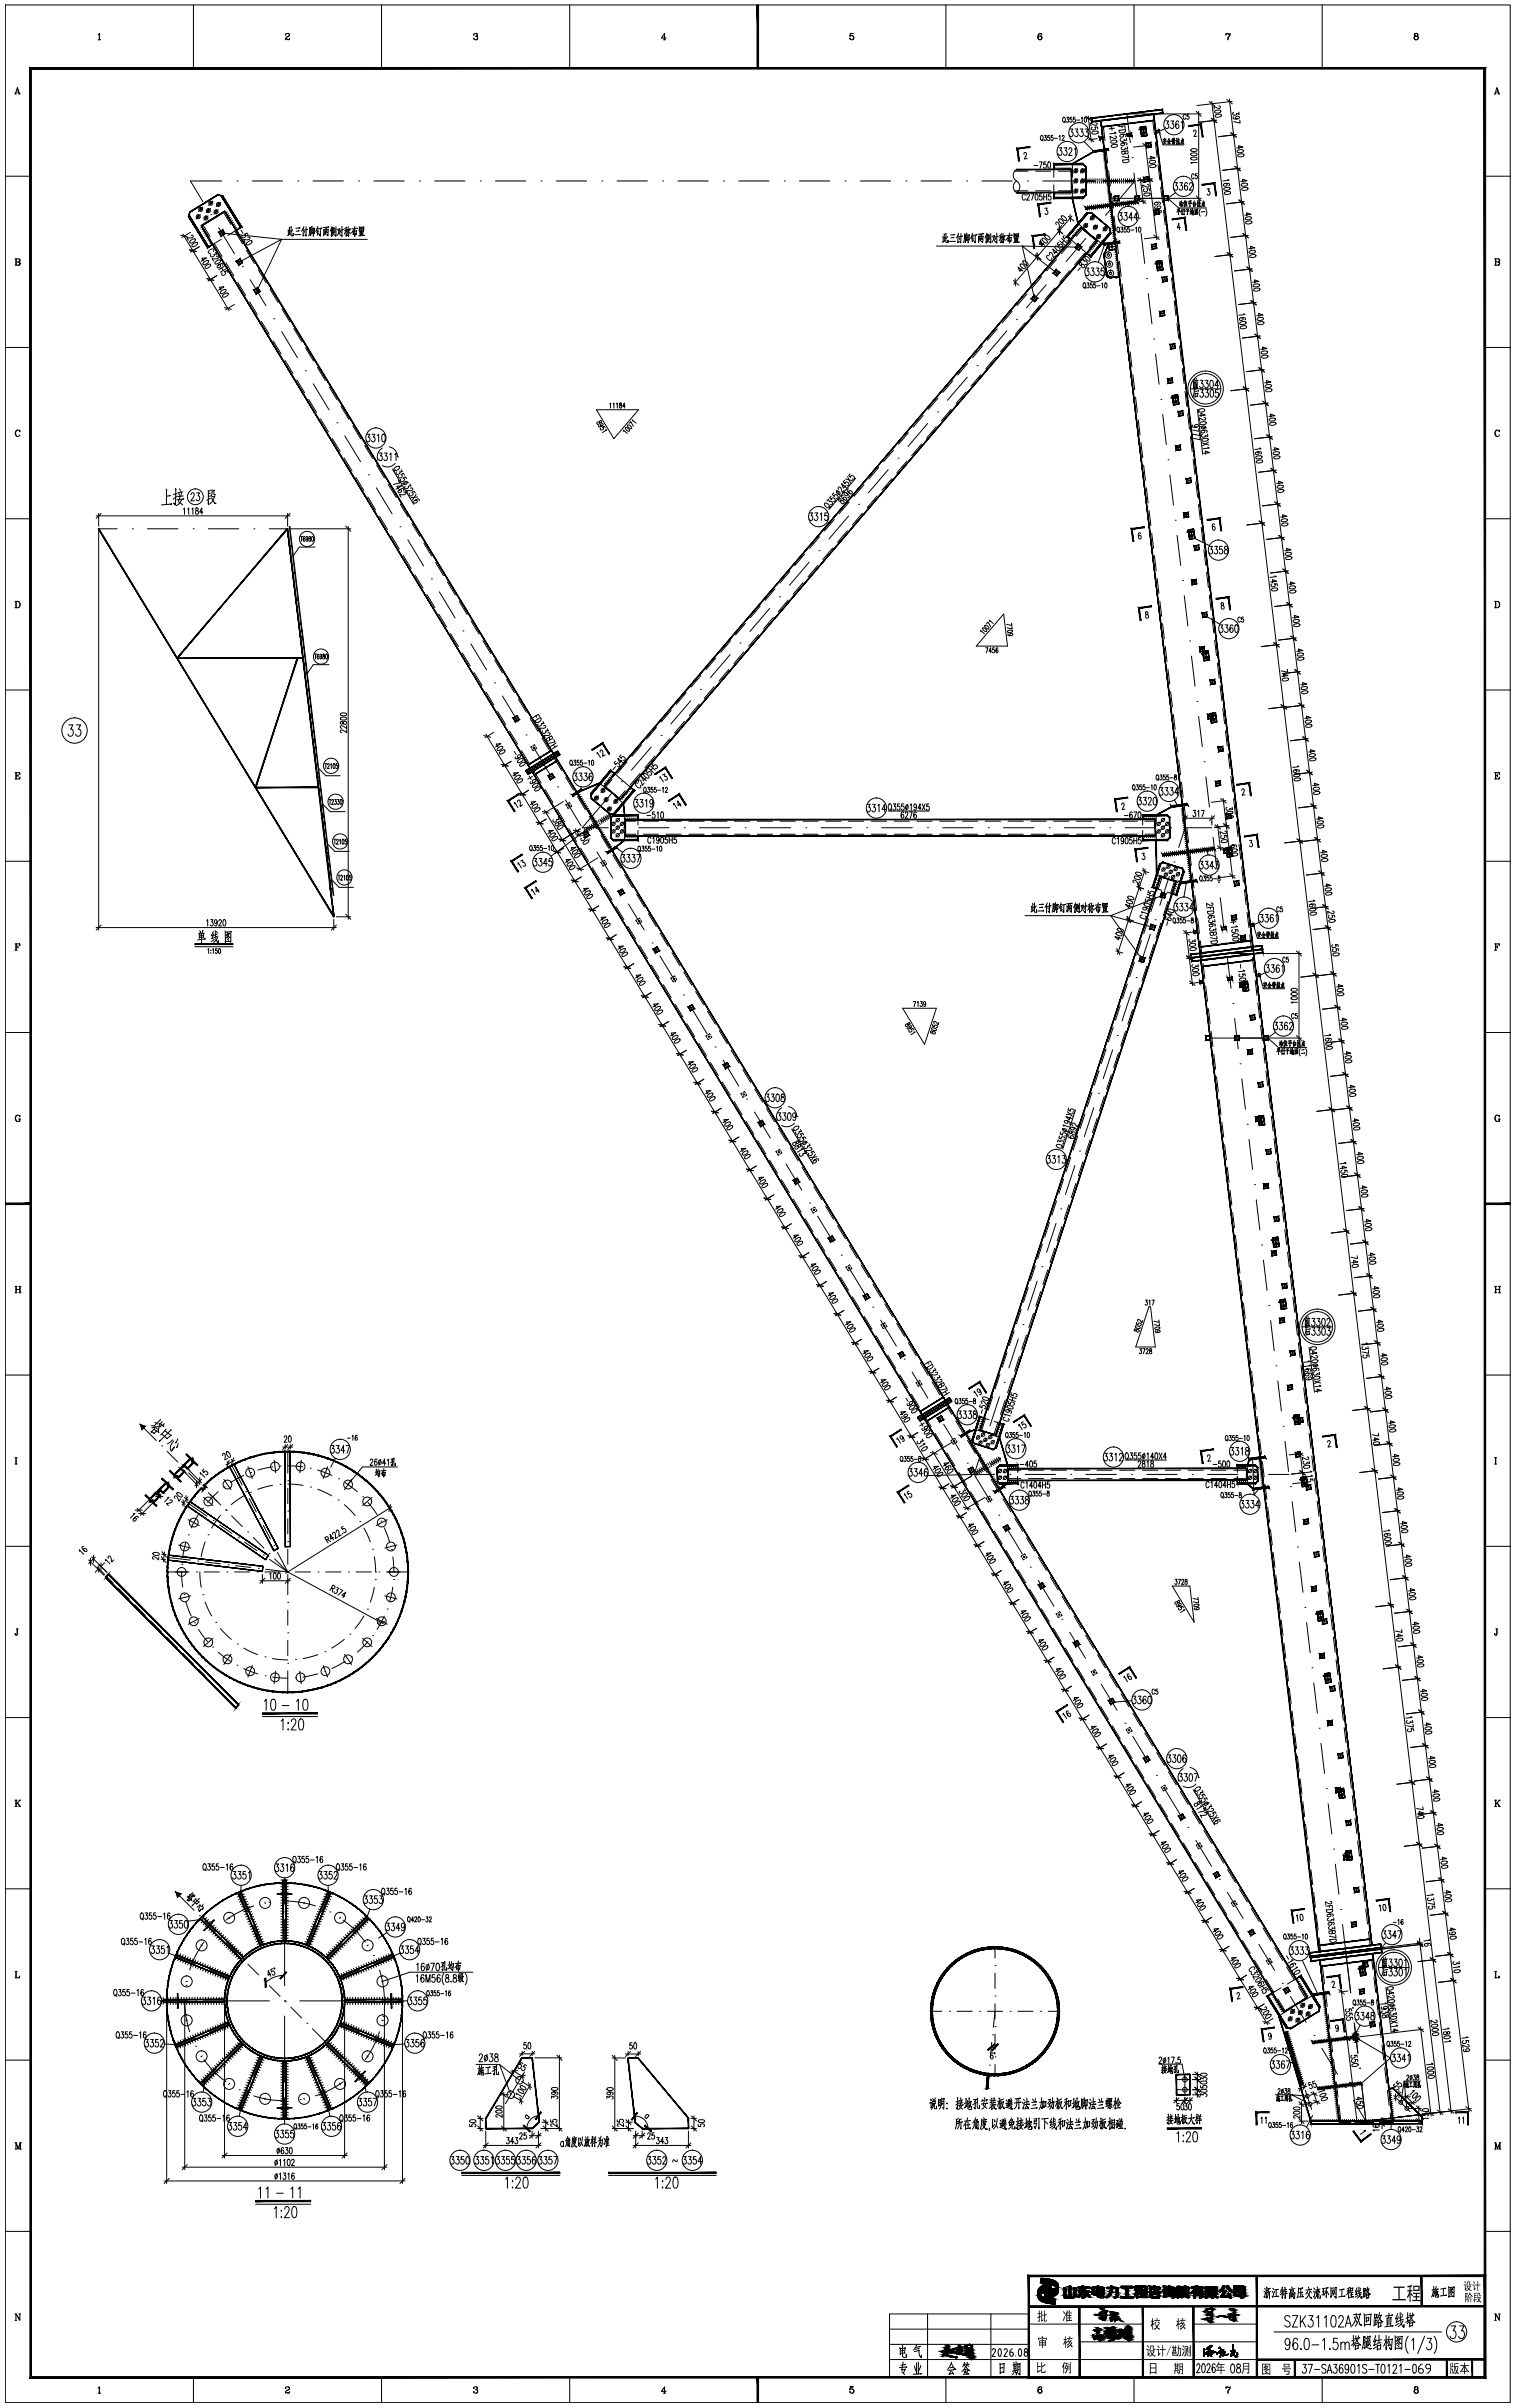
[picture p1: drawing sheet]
<svg xmlns="http://www.w3.org/2000/svg" width="598mm" height="950mm" viewBox="0 0 598 950" stroke-linecap="round" stroke-linejoin="round" font-family="sans-serif">
<!-- layer: 4 -->
<g fill="none" stroke="#000" stroke-width=".39">
<path d="M444.8 44.9l1.3 11.4M451.2 50l.4 3.7M87.5 71.4h-12.4l5 8.2M93.6 71.4h.1M99.5 71.4h12M117.5 71.4h.1M123.5 71.4h12.1M141.5 71.4h.1M147.6 71.4h12M165.5 71.4h.1M171.5 71.4h12M189.5 71.4h.1"/>
<path d="M195.5 71.4h12M213.6 71.4h.1M219.5 71.4h12M237.5 71.4h.1M243.5 71.4h12M261.5 71.4h.1M267.5 71.4h12M285.5 71.4h.1M291.5 71.4h12M309.5 71.4h.1M315.5 71.4h12M333.5 71.4h.1"/>
<path d="M339.5 71.4h12M357.5 71.4h.1M363.5 71.4h12M381.5 71.4h.1M387.5 71.4h12M405.5 71.4h.1M411.5 71.4h12M429.5 71.4h.1M435.5 71.4h12.4l-11.5 13.6M438.1 78.3h22.9M446.8 62.2h.1M447.5 68.2l1.5 11.9"/>
<path d="M83.2 84.7h.1M86.3 89.8l6.2 10.3M428.5 94.1l-7.7 9.1M432.4 89.5h.1M438.7 96.1l.3 2.4M440.4 97.2l-2.7 .3M449.7 86.1h.1M450.4 92l1.4 12M95.7 105.2h.1M98.8 110.4l6.2 10.2M412.9 112.3l-7.7 9.2M416.9 107.8h.1"/>
<path d="M452.5 109.9h.1M453.2 115.9l1.5 11.9M457.5 103l.4 3.6M108.1 125.8h.1M111.2 130.9l6.2 10.2M397.4 130.6l-7.8 9.1M401.3 126h.1M455.4 133.7h.1M456.1 139.7l1.4 11.9M120.5 146.3h.1M123.6 151.4l6.3 10.3M381.8 148.8l-7.8 9.1"/>
<path d="M385.7 144.3h.1M458.2 157.6h.1M463.8 155.9l.4 3.7M133 166.8h.1M136.1 171.9l6.2 10.3M366.2 167.1l-7.8 9.1M370.1 162.5h.1M458.9 163.5l1.4 11.9M145.4 187.3h.1M148.5 192.5l6.2 10.2M338.9 199h.1M350.6 185.3l-7.8 9.1"/>
<path d="M354.5 180.7h.1M461 181.4h.1M461.8 187.4l1.4 11.9M38.9 208.6h7.3M52.2 208.6h.1M58.2 208.6h12M76.2 208.6h.1M82.2 208.6h12M100.2 208.6h.1M106.2 208.6h7.3M157.9 207.8h.1M161 213l6.2 10.3"/>
<path d="M323.3 217.2h.1M335 203.5l-7.8 9.2M463.9 205.2h.1M464.6 211.2l1.4 11.9M470.1 208.9l.4 3.6M170.3 228.4h.1M173.4 233.5l6.2 10.3M307.7 235.5h.1M319.4 221.8l-7.8 9.1M466.7 229.1h.1M467.4 235l1.4 11.9M182.7 248.9h.1"/>
<path d="M185.8 254l6.3 10.3M288.2 258.3l-7.8 9.1M292.1 253.7h.1M303.8 240l-7.8 9.1M469.6 252.9h.1M470.3 258.9l1.4 11.9M475.8 256.9l.4 3.6M195.2 269.4h.1M198.3 274.6l6.2 10.2M272.6 276.5l-7.8 9.1M276.5 272h.1M472.4 276.7h.1"/>
<path d="M207.6 289.9h.1M210.7 295.1l6.2 10.2M257 294.8l-7.8 9.1M260.9 290.2h.1M473.1 282.7l1.4 11.9M478.7 281.4l.5 3.6M220 310.5h.1M223.2 315.6l6.2 10.3M241.4 313l-11.6 13.6h10.3M245.3 308.4h.1M475.2 300.6h.1M476 306.5l1.4 11.9"/>
<path d="M232.5 331h.1M235.6 336.1l6.2 10.3M246.1 326.6h.1M252.1 326.6h12M270.1 326.6h.1M276.1 326.6h12M294.1 326.6h.1M300.1 326.6h12M318.1 326.6h.1M324.1 326.6h12M342.1 326.6h.1M348.1 326.6h12"/>
<path d="M366.1 326.6h.1M372.1 326.6h12M390.1 326.6h.1M396.1 326.6h12M414.1 326.6h.1M420.1 326.6h12M438.1 326.6h.1M444.1 326.6h12M462.1 326.6h.1M467.8 326.6l-2.6 7.8M468.1 326.6h10.2M478.1 324.4h.1"/>
<path d="M478.8 330.3l1.4 12M485 334.4l.5 3.6M244.9 351.5h.1M248.1 356.6l6.2 10.3M461.5 345.8l-3.7 11.4M463.4 340h.1M480.9 348.2h.1M481.6 354.2l1.4 11.9M257.4 372h.1M260.5 377.2l6.2 10.2M454 368.6l-3.7 11.4M455.9 362.9h.1"/>
<path d="M483.7 372.1h.1M484.5 378l1.4 11.9M269.8 392.6h.1M272.9 397.7l6.2 10.3M446.6 391.4l-3.7 11.4M448.5 385.7h.1M486.6 395.9h.1M491.3 387.3l.5 3.7M282.3 413.1h.1M285.4 418.2l6.2 10.3M439.1 414.2l-3.7 11.4M441 408.5h.1"/>
<path d="M477.6 409.5h22.9M487.3 401.8l1.4 12M489.4 419.7h.1M294.7 433.6h.1M297.8 438.7l6.2 10.3M431.7 437l-3.7 11.4M433.6 431.3h.1M490.1 425.7l1.5 11.9M307.1 454.1h.1M310.2 459.3l6.3 10.2M424.2 459.8l-3.7 11.4M426.1 454.1h.1"/>
<path d="M492.3 443.5h.1M493 449.5l1.4 11.9M497.6 440.3l.5 3.6M319.6 474.6h.1M322.7 479.8l6.2 10.2M418.7 476.9h.1M495.1 467.4h.1M495.8 473.3l1.4 12M332 495.2h.1M411.2 499.8h.1M416.8 482.6l-3.7 11.5M497.9 491.2h.1"/>
<path d="M498.7 497.1l1.4 12M503.4 488.3l.4 3.6M335.1 500.3l6.3 10.3M344.5 515.7h.1M409.4 505.5l-3.8 11.4M500.8 515h.1M506.3 512.7l.4 3.7M347.6 520.8l6.2 10.3M356.9 536.2h.1M401.9 528.3l-3.7 11.4M403.8 522.6h.1M501.5 521l1.4 11.9"/>
<path d="M503.6 538.9h.1M360 541.3l6.2 10.3M369.3 556.8h.1M394.5 551.1l-3.8 11.4M396.3 545.4h.1M504.3 544.8l1.5 11.9M511.7 558.3l.4 3.6M372.4 561.9l6.3 10.2M381.8 577.3h.1M387 573.9l-2.5 7.8h8.1M388.9 568.2h.1M506.5 562.7h.1"/>
<path d="M507.2 568.6l1.4 12M384.9 582.4l6.2 10.3M394.2 597.8h.1M398.6 581.7h.1M404.6 581.7h12M422.6 581.7h.1M428.6 581.7h12M446.6 581.7h.1M452.6 581.7h12M470.6 581.7h.1M476.6 581.7h12M494.6 581.7h.1"/>
<path d="M500.6 581.7h8.1M509.3 586.5h.1M510 592.5l1.4 11.9M514.6 582.7l.5 3.7M397.3 602.9l6.3 10.3M406.7 618.3h.1M512.1 610.3h.1M512.8 616.3l1.5 11.9M409.8 623.5l6.2 10.2M419.1 638.8h.1M515 634.2h.1M520.9 635.7l.5 3.6"/>
<path d="M422.2 644l6.2 10.2M431.5 659.4h.1M515.7 640.2l1.4 11.9M517.8 658h.1M434.7 664.5l6.2 10.3M444 679.9h.1M518.5 664l1.5 11.9M523.9 660.2l.4 3.6M447.1 685l6.2 10.3M520.7 681.8h.1M521.4 687.8l1.4 11.9M456.4 700.4h.1"/>
<path d="M459.5 705.5l6.3 10.3M523.5 705.7h.1M524.2 711.6l1.4 11.9M529.3 705.7l.4 3.7M468.9 720.9h.1M472 726.1l6.2 10.2M526.4 729.5h.1M527 735.5l1.5 11.9M532.2 730.2l.4 3.7M100.2 752a38.6 38.6 0 0 0-11 5.6M106.2 750.5h.1M112.3 750l7.3 .7 4.9 1.3"/>
<path d="M130.2 754.3h.1M135.5 757.6a38.1 38.1 0 0 1 8.7 8.7M481.3 741.5h.1M484.4 746.6l6.2 10.2M529.2 753.3h.1M529.9 759.3l3.2 26.9-1.9-15.6M80.5 766.3a37.8 37.8 0 0 0-5.6 10.9M84.5 761.6h.1M112.3 765.7v17.7M147.4 771.5h.1M149.8 777.2l1.5 6.8 .4 5.4M392.7 775.5h.1"/>
<path d="M392.7 768.1v4.4M392.7 778.5v6M493.8 762h.1M496.9 767.1l6.2 10.3M537.6 775.7l.5 3.7M72.9 789.4l.4 5.5 1.6 6.7M73.4 783.3h.1M88.6 789.4h17.7M112.3 789.4h.1M112.3 795.4v17.7M118.3 789.4h17.7M151.2 795.6h.1"/>
<path d="M367.3 793.5h4.4M374.7 793.5h.1M377.7 793.5h6M386.7 793.5h.1M389.7 793.5h6M392.7 799.5h.1M392.7 787.5h.1M392.7 790.5v6M392.7 793.5l-.6 6.3M398.7 793.5h.1M401.7 793.5h6M410.7 793.5h.1"/>
<path d="M413.7 793.5h4.4M506.2 782.5h.1M509.3 787.6l6.2 10.3M533.8 792.2h.1M534.5 798.1l1.4 11.9M77.2 807.3h.1M80.5 812.6a38.7 38.7 0 0 0 8.7 8.7M140.2 817.3h.1M149.8 801.6a38.6 38.6 0 0 1-5.6 11M207 817.5l-7.5 12.5M390.2 817.7l-.7 6.4M390.5 814.8h.1"/>
<path d="M391.4 805.8l-.6 6M391.8 802.8h.1M392.7 811.5h.1M392.7 802.5v6M392.7 814.5v4.4M467.7 818.5v8M518.6 803h.1M521.7 808.2l6.3 10.2M536.6 816h.1M94.4 824.5h.1M100.2 826.9l6.7 1.5 5.4 .4M118.5 828.3h.1"/>
<path d="M135.5 821.3a39.5 39.5 0 0 1-11 5.6M464.3 824.4h5.4M464.3 820.4h5.4M515.2 824.7l2.5 7.5M531.1 823.5h.1M534.2 828.7l4.9 8.2M537.4 822l1.8 15.5M551.2 827.8l5.4 5.4"/>
</g>
<!-- layer: 0 -->
<g fill="none" stroke="#000" stroke-width=".39">
<path d="M2.1 2h594v945.9h-594zM38.7 13.7l.6-.5v2.5M38.7 15.7h1.1M39.2 13.3v2.4M76.3 2v25M112.8 13.7l-.2 .1a.84 .84 0 0 1 .9-.6 .84 .84 0 0 1 .8 .7l-1.5 1.1-.2 .7M113.7 13.2l.5 .7-1 .7M114.3 15.3l-.3 .3-1.4-.1M114.3 15.1l-.2 .6-1.1-.4M150.6 2v25M187 13.7l-.1 .1a.78 .78 0 0 1 .8-.6 .78 .78 0 0 1 .7 .7l-.8 .4M188 13.2l.3 .4-.3 .7 .6 .6a.84 .84 0 0 1-.8 .8 .84 .84 0 0 1-.9-.6l.1 .1"/>
<path d="M188.3 14.5l.1 .7-.4 .5M224.9 2v25M261.9 15.7h.8M262.2 13.4v2.3M262.9 15h-1.9l1.3-1.8v2.5M335.6 13.3l1.2-.1h-1.2l-.2 1.2a.89 .89 0 0 1 1.4-.4 .89 .89 0 0 1 0 1.4 .89 .89 0 0 1-1.4-.3l.1 .1M336.3 14l.6 .7-.1 .6-.5 .4M373.3 2v25M410.5 13.2a1.49 1.49 0 0 0-.1 2.5M410.6 14.1l.6 .8-.6 .8M411.1 13.6v.2l.1-.2-.4-.4a1.27 1.27 0 0 0-1.2 1.1 1.27 1.27 0 0 0 1 1.4 .78 .78 0 0 0 .7-.8 .78 .78 0 0 0-.8-.8 .78 .78 0 0 0-.8 .8M447.6 2v25"/>
<path d="M483.9 13.7l.3-.5 .9 .4 .4-.4-.1 .7-.6 .8-.1 1M483.9 13.2v.7M484 13.4l1.1 .2M485.4 13.9a1.78 1.78 0 0 0-.8 1.8M521.8 2v25M558.7 13.2l-.5 .4 .2 .5 .8 .2 .5-.4-.1-.6-.9-.1-.3 .4 .3 .7M559.2 13.2l.4 .4-.4 .7 .6 .4a.83 .83 0 0 1-.9 1 .83 .83 0 0 1-.7-1.2l.5-.2-.5 .4v.5l.5 .5M559.2 14.3l.5 .4-.1 .8-.4 .2M5.8 37h.7M6 37l.9-2.4 .8 2.4M6.3 36.3h1M6.9 34.9l.7 2.1"/>
<path d="M7.2 37h.7M478.3 39.9l13.6 114.5M484.2 39.2l2.2 1.8M485.2 39.1l9.7 81.3M486.3 40l-13.9 1.6M589.8 37h.7M590 37l.8-2.4 .9 2.4M590.3 36.3h1M590.8 34.9l.8 2.1M591.2 37h.7M410.9 53.5l.1-.1a1.06 1.06 0 0 1 .7 1 1.06 1.06 0 0 1-.7 1 1.44 1.44 0 0 1-.1-1.9zM411.2 55l.4 .6"/>
<path d="M412.2 53.4h.8l-.4 .8a.55 .55 0 0 1 .5 .8 .55 .55 0 0 1-1 0M414.2 53.4h-.6l-.1 .9a.57 .57 0 0 1 .9 .5 .57 .57 0 0 1-.9 .4l-.1-.2M415.6 53.4h-.7l-.1 .9a.57 .57 0 0 1 .9 .5 .57 .57 0 0 1-.9 .4v-.2M416.2 54.6h1.2M418 58.3h1.1l-.6 1.1a.85 .85 0 0 1 .6 1.2 .85 .85 0 0 1-1.2 .4l-.1-.3M418 53.8l.4-.4v2M419.2 53.9l.1-.3a.44 .44 0 0 1 .7 0 .44 .44 0 0 1 0 .6l-.8 1.2h.9M419.7 46.3l.1-.1a1.06 1.06 0 0 1 .7 1 1.06 1.06 0 0 1-.7 1 1.44 1.44 0 0 1-.1-1.9zM420 58.3h1.1l-.6 1.1a.86 .86 0 0 1 .6 1.2 .86 .86 0 0 1-1.2 .4l-.1-.3M420 47.8l.4 .6M421 46.2h.7l-.4 .8a.56 .56 0 0 1 .5 .8 .56 .56 0 0 1-.9 0M421.9 59l.1-.4a.66 .66 0 0 1 .9-.1 .66 .66 0 0 1 .1 .9l-1.2 1.9h1.4"/>
<path d="M422.3 50.9h1.1l-.6 1.1a.84 .84 0 0 1 .8 1.3 .84 .84 0 0 1-1.5 0M423 46.2h-.7v.9a.57 .57 0 0 1 .9 .5 .57 .57 0 0 1-.9 .4l-.1-.2M424.1 58.9l.5-.6v3M424.3 50.9h1.1l-.6 1.1a.86 .86 0 0 1 .7 1.2 .86 .86 0 0 1-1.3 .4l-.1-.3M424.3 46.2h-.6l-.1 .9a.57 .57 0 0 1 .9 .5 .57 .57 0 0 1-.9 .4l-.1-.2M424.9 47.4h1.2M426.3 50.9h1.1l-.6 1.1a.84 .84 0 0 1 .8 1.3 .84 .84 0 0 1-1.5 0M426.8 46.6l.3-.4v2M427.9 55.8l3.7 3.8M428.1 46.3l.2-.1a1.16 1.16 0 0 1 0 2l-.4-.8zM428.3 50.9h1.1l-.6 1.1a.86 .86 0 0 1 .7 1.2 .86 .86 0 0 1-1.3 .4l-.1-.3M428.5 45.9l2.2 1.7"/>
<path d="M429.5 45.7l1.2 10.3M429.5 54.2l2.2 1.7M431 52.1l1.3-.4 1.1 .4a1.5 1.5 0 0 1-2.5 .3zM431.1 50.2l-.2 .1a.71 .71 0 0 0 .7 1 .71 .71 0 0 0 .5-1.2h1.1l.1 .8M432.1 46.4l-3.5 .4M432.4 48.4l.3 .1a.55 .55 0 0 1 .2 .8 .55 .55 0 0 1-.8 .1l-1.6-.8 .1 1.1M433 54.7l-3.4 .4M438.4 55.7l1.3-.4 1.1 .4a1.49 1.49 0 0 1-2.4 .3zM438.7 57.3l1.2-.4 1.1 .4a1.49 1.49 0 0 1-2.4 .3zM438.7 50l.2 1.4M439.9 50.6l-2.2 .2M439.9 52.2l.6 .3-2.5 .3"/>
<path d="M440 53.7h.4a.55 .55 0 0 1 .1 .8 .55 .55 0 0 1-.7 .1l-1.7-.8 .2 1.2M441.5 49.9l2.5-.3 .1 1.1M441.7 51.4l2.5-.3a1.35 1.35 0 0 1-.8 1.4 1.35 1.35 0 0 1-1.5-.3zM442.7 53.1l.6 .1a.68 .68 0 0 1-.5 .9 .68 .68 0 0 1-.8-.7l1.9-.4 .5 .4-.3 .5M442.8 49.8l.1 .6M443.1 56.4l.8 .4a.72 .72 0 0 1-.8 .7 .72 .72 0 0 1-.7-.8l1.9-.4 .5 .4-.3 .5M444 59.6l.2 1 1-.1v-1l-2.5 .3 .1 .7 .5 .4 .8-.5M444.6 54.6l.1 .9-1-.4a.69 .69 0 0 1-1 .8 .69 .69 0 0 1-.1-1.2M445 57.9l.1 .9-1-.4a.7 .7 0 0 1-1 .8 .7 .7 0 0 1-.2-1.2M445.8 44.9h28.3M451.1 56.6l2.2 1.8M452.1 56.5l4.5 38.1"/>
<path d="M452.2 50.2l-1.7 .2 .4 3.4M453.2 57.4l-5.8 .6M457.5 52.2l1.5 5h8.3M459.1 55.1l1.1-.3-.2 .4M459.2 54.8l-.1 .5M459.6 54.5l.1 .3M459.6 55.1l-.3 1 .8 .6M459.7 50.8l-2.2 1M459.9 55.7l-.9 1.2M460.1 47.7h1.1l-.6 1.2a.85 .85 0 0 1 .7 1.1 .85 .85 0 0 1-1.3 .4l-.1-.2M460.2 55.7l-1.3 .1M461.4 54.8l.5 1h.3l-.3-.1"/>
<path d="M461.4 55.7l-.1 1M461.4 54.6l-.8 1.5M461.6 55.7h-.5M461.6 56.1l-.6 .1M461.8 56.7l-1 .1M462.1 47.7h1.1l-.6 1.2a.84 .84 0 0 1 .8 1.2 .84 .84 0 0 1-1.5 .1M462.6 55.4l-.1 .5M462.6 55.5l1.2-.2-.1 .4M462.8 54.6v.8M462.8 55.8v.8v-.3M462.8 56l.7-.2-.1 .7M463.1 54.5v.9"/>
<path d="M463.1 55.5v1.5v-.4M463.5 54.4l-.1 .9M463.6 54.9l-1.1 .1M464.5 54.5v2.3M464.7 55.3l-.5 .1M464.7 55.7l-.6 .4M465.1 55.8v1M465.1 54.5v1.2M465.2 48.1l-.6-.4a1.92 1.92 0 0 0 .1 3 .88 .88 0 0 0 .6-1 .88 .88 0 0 0-1-.7l-.3 .7M465.3 56.2l-.5 .1M465.5 56.8h-.8M465.5 55.1l-.7 .1"/>
<path d="M465.6 55.6l-.8 .1M466.2 56.3l-.2 .6M466.2 48.3l.5-.6v3M466.3 55.4v.8l.7-.1v-.7l-.7 .1M466.4 56.4l.1 .4M466.6 54.5v1M466.7 56.4l.2 .4M467 56.3l.3 .6M467.1 55l-.4 .1M468 45.6a.54 .54 0 0 0-.7-.5 .54 .54 0 0 0-.3 .7v.5a.54 .54 0 0 0 .3 .8 .54 .54 0 0 0 .7-.5M469.2 45.1h-.7v.7a.59 .59 0 0 1 .9 .6 .59 .59 0 0 1-.9 .5l-.1-.2M470.1 58.9l1.3-.3 1.1 .5a1.5 1.5 0 0 1-2.5 0z"/>
<path d="M471.1 52v-.4a.55 .55 0 0 1 .8-.1 .55 .55 0 0 1 .1 .7l-.8 1.7 1.2-.2M472.1 43.9l2 2M473.1 43.9v35.4M477.3 40.1l2.2 1.7M478 46.7l2.3 1.7M479.5 43.8l1.2-.4 1.2 .4a1.49 1.49 0 0 1-2.5 .3zM479.7 45.5l1.2-.4 1.1 .3a1.49 1.49 0 0 1-2.4 .3zM480.1 47.4l-6.9 .8M481 41.8h.4a.55 .55 0 0 1 .2 .8 .55 .55 0 0 1-.8 .1l-1.7-.8 .2 1.2M485.8 52.4l2.2 1.7M487 46.1l-.3 .3a1.53 1.53 0 0 0 2.5-.2 .73 .73 0 0 0-.9-.4 .73 .73 0 0 0-.5 .9l.6 .2M487.9 53.1l-7 .8"/>
<path d="M488.1 58.4l2.5-.3-1.7-.6 .1 1.2M488.4 59.4l1.2-.4 1.2 .4a1.47 1.47 0 0 1-2.5 .3zM489 44.2l.1 .9-1-.3a.69 .69 0 0 1-1 .7 .69 .69 0 0 1-.2-1.2M489.3 47.4l.2 1.1-2.6-.5M2.1 69.5h10M400.8 71.7a.97 .97 0 0 1 1.4 .7 2.65 2.65 0 0 1-1 3.6 2.66 2.66 0 0 1-.4-4.3zM401.2 66.9a2.66 2.66 0 0 0 0 4.5M404.1 60.8l.1-.4a.55 .55 0 0 1 .7-.1 .55 .55 0 0 1 .2 .8l-.8 1.6 1.1-.1M404.7 77.1a.66 .66 0 0 0-.8-.6 .66 .66 0 0 0-.4 .9v.6a.66 .66 0 0 0 .4 .9 .66 .66 0 0 0 .8-.5M405.3 77.1l.1-.4a.56 .56 0 0 1 .8-.1 .56 .56 0 0 1 0 .8l-1 1.6h1.2M406.9 76.5h1.1l-.8 2.5M408.1 65.3h1.5"/>
<path d="M408.8 76.6l.2-.1a1.48 1.48 0 0 1 0 2.5l-.5-1.1zM410.2 63.9h1.1l-.8 2.5M411.2 76.5h-.8v.9a.73 .73 0 0 1 1 .7 .73 .73 0 0 1-1.1 .6l-.1-.2M411.9 76.5v2.5M411.9 77.6h1.2M412.8 63.9h-.8l-.1 1a.71 .71 0 0 1 1.1 .6 .71 .71 0 0 1-1.1 .6l-.1-.2M413.1 76.5v2.5M413.7 64l.3-.1a1.48 1.48 0 0 1 0 2.5l-.5-1.1zM414.7 76.5h-.8v.9a.73 .73 0 0 1 1 .7 .73 .73 0 0 1-1.1 .6l-.1-.2M416.7 66.2v.7M416.7 76v.7M417.5 66.2v.7"/>
<path d="M417.5 76v.7M418.3 66.2v.7M418.3 76v.7M419.1 66.2v.7M419.1 76v.7M419.9 66.2v.7M419.9 76v.7M420.7 66.2v.7M420.7 76v.7M421.5 66.2v.7M421.5 76v.7M422.3 66.2v.7"/>
<path d="M422.3 76v.7M429 70.5v.8M429.1 71.6v.7M429.8 70.5v.8M429.9 71.6v.7M430.6 70.5v.8M430.7 71.6v.7M431.4 70.5v.8M431.5 71.6v.7M432.2 70.5v.8M432.3 71.6v.7M433 70.5v.8"/>
<path d="M433.1 71.6v.7M433.8 70.5v.8M433.9 71.6v.7M434.6 70.5v.8M434.7 71.6v.7M435.4 70.5v.8M435.5 71.6v.7M436 60.2l-.7 .1M436.1 61l-.7 .1M436.2 61.8l-.7 .1M436.2 70.5v.8M436.3 62.6l-.7 .1"/>
<path d="M436.3 71.6v.7M436.4 63.4l-.7 .1M436.5 64.2l-.7 .1M436.6 65l-.7 .1M436.7 65.8l-.7 .1M436.8 66.6l-.7 .1M436.9 67.4h-.7M437 68.2h-.7M437 70.5v.8M437.1 68.9l-.7 .1M437.1 71.6v.7M437.2 69.8h-.7"/>
<path d="M437.3 70.6h-.7M437.3 71.3l-.7 .1M437.5 72.1l-.7 .1M437.5 72.9l-.7 .1M437.6 73.7l-.7 .1M437.7 74.5l-.7 .1M437.8 70.5v.8M437.8 75.3l-.7 .1M437.9 71.6v.7M437.9 76.1l-.7 .1M438 76.9l-.7 .1M438.1 77.7l-.7 .1"/>
<path d="M438.2 78.5l-.7 .1M438.3 79.3l-.7 .1M438.6 70.5v.8M438.7 71.6v.7M438.8 80l.1 .7M439.4 70.5v.8M439.5 71.6v.7M439.6 79.9l.1 .7M440.2 70.5v.8M440.3 71.6v.7M440.4 79.8l.1 .7M441 70.5v.8"/>
<path d="M441.1 71.6v.7M441.2 79.7v.7M441.8 70.5v.8M441.9 71.6v.7M442 79.6v.7M442.6 70.5v.8M442.7 71.6v.7M442.8 79.5v.7M443.1 63.2l2.5-.3a1.36 1.36 0 0 1-.8 1.3 1.36 1.36 0 0 1-1.5-.2zM443.4 70.5v.8M443.5 71.6v.7M443.5 79.4l.1 .7"/>
<path d="M444.2 70.5v.8M444.3 71.6v.7M444.4 79.3v.7M445 70.5v.8M445.1 71.6v.7M445.1 79.2l.1 .7M445.3 61.1l.2 1.2-2.6-.5M445.8 70.5v.8M445.9 71.6v.7M445.9 79.1l.1 .7M446.6 70.5v.8M446.7 71.6v.7"/>
<path d="M446.7 79l.1 .7M447.4 70.5v.8M447.5 71.6v.7M447.5 78.9l.1 .7M448.2 80v.7M448.3 78.8l.1 .7M449.1 70.3l2.2 1.7M449.7 78.3h24.4M450 78.6l2.2 1.7M450 70.2l1.3 10.2M451.1 71l-2.2 .3M451.5 76.5l1.3-.4 1.1 .4a1.49 1.49 0 0 1-2.4 .3z"/>
<path d="M451.7 74.6l-.4 .2a.74 .74 0 0 0 .9 .9 .74 .74 0 0 0 .4-1.2h1.1l.1 .8M452.1 79.3l-2.2 .3M452.6 69.8l2.3 1.8M452.9 72.8l.4 .1a.54 .54 0 0 1 .1 .8 .54 .54 0 0 1-.7 .1l-1.7-.8 .1 1.1M453.4 62.6l2.5-.3-1.8-.6 .2 1.2M453.7 63.7l1.2-.4 1.2 .4a1.51 1.51 0 0 1-2.5 .3zM453.9 65.3l1.2-.4 1.1 .4a1.49 1.49 0 0 1-2.4 .3zM454.7 70.6l-5.8 .7M456.3 79.8l.6 .2a.67 .67 0 0 1-.5 .9 .67 .67 0 0 1-.8-.8l1.9-.4 .5 .4-.3 .6M459.2 77.4l.2 1.7M463.6 72.1h1.1l-.6 1.1a.86 .86 0 0 1 .7 1.2 .86 .86 0 0 1-1.3 .4l-.1-.3M463.9 76l-2.9 2.3 4.2 3.7h11"/>
<path d="M465.6 72.1h1.1l-.6 1.1a.84 .84 0 0 1 .7 1.2 .84 .84 0 0 1-1.4 .1M465.7 79.4l.2 .2M466.1 79.9l-.6 .2M466.4 79.2v1.5M466.8 79.9l-.4 .1M467.4 79.8v1.8v-.3M467.6 79.1l-.5 1.3M468 79.2l.1 .3M468.3 80l-.2 1.3M468.5 79.8l-.8 .2M468.7 72.5l-.6-.4a1.89 1.89 0 0 0 .1 2.9 .88 .88 0 0 0 .6-1 .88 .88 0 0 0-1-.7l-.3 .7M469.2 79.7l.2 .4"/>
<path d="M469.5 72.8l.1-.5a.66 .66 0 0 1 1-.1 .66 .66 0 0 1 0 1l-1.2 1.8h1.4M469.7 79.3v2.3v-.3M470 79.2l-.9 .2M470.1 79.5l-.2 .6M470.1 62.2l1.3-.2 1.1 .5a1.48 1.48 0 0 1-2.5 0zM470.1 60.6l1.3-.3 1.1 .5a1.48 1.48 0 0 1-2.5 0zM471.3 69.1a.53 .53 0 0 0-.7-.5 .53 .53 0 0 0-.3 .7v.5a.53 .53 0 0 0 .3 .8 .53 .53 0 0 0 .7-.5M471.4 79.2l-.6 1.1 1-.2M471.5 79.7l.5 .7M472.1 77.3l2 2M472.5 64.1h-2.5l.5 .5M472.5 68.6h-.7v.7a.58 .58 0 0 1 .8 .6 .58 .58 0 0 1-.8 .5l-.1-.2"/>
<path d="M472.8 79.2l-.1 2.3M473 80l-.5 .1M473.4 79.2v1.2M473.7 79.8l-.6 .1M474.9 79.2v1M475.3 79.7l-.4 .1M476.4 74.6l.9-.1-.4 .9a.7 .7 0 0 1 .8 1 .7 .7 0 0 1-1.2 .2M483.1 74.3l1.3-.4 1.1 .4a1.49 1.49 0 0 1-2.5 .3zM483.3 76l1.9-.4 .5 .5a1.58 1.58 0 0 1-2.5 .1zM483.6 72.4l.6 .2a.67 .67 0 0 1-.5 .9 .67 .67 0 0 1-.8-.8l1.9-.4 .5 .4-.3 .5M484.6 70.8l.5 .3-2.5 .3M487.4 65.6l2.2 1.8"/>
<path d="M488.6 61.1l1.2-.4 1.2 .4a1.47 1.47 0 0 1-2.5 .2zM488.9 78.9l2.3 1.7M489.5 66.4l-7 .8M489.7 71.6l2.5-.3-1.8-.6 .2 1.2M489.9 72.7l1.3-.4 1.2 .4a1.51 1.51 0 0 1-2.5 .2zM490.2 74.3l1.2-.4 1.1 .4a1.5 1.5 0 0 1-2.4 .3zM491 79.6l-6.9 .8M586.1 69.5h10M71.3 92.8l2.7 .7M72.1 92.3l4.5 7.4M74.7 98.6l2.8 .6M75.1 95l1.3-.8 .6 .1a1.49 1.49 0 0 1-2.1 1.3z"/>
<path d="M75.2 91.6l-3.4 2.1M75.4 92.9l.4-.1a.55 .55 0 0 1 .5 .6 .55 .55 0 0 1-.7 .4h-1.9l.7 1M75.6 98l7.9 13.2M75.9 96.5l1.4-.8 .6 .1a1.49 1.49 0 0 1-2.2 1.3zM78.7 97.3l-3.4 2.1M79.8 89.6l-.6 .4M80.3 90.3l-.6 .4M80.7 91l-.6 .3M81.1 91.7l-.6 .3M81.5 92.4l-.6 .3M81.9 93l-.6 .4M82.3 93.7l-.6 .4"/>
<path d="M82.7 94.4l-.6 .4M83.2 95.1l-.6 .3M83.6 95.8l-.6 .3M84.2 99.2a.66 .66 0 0 0 .1-1 .66 .66 0 0 0-1 .1l-.6 .4a.66 .66 0 0 0-.5 .8 .66 .66 0 0 0 .9 .4M85.1 99.5l.4 .8h-1a.7 .7 0 0 1-.6 1.1 .7 .7 0 0 1-.7-1M87.6 91.9l23.5 2.5-16.6 8.9M89.7 83.6l-.6 .4M90.1 84.3l-.6 .4M90.5 85l-.6 .4M91 85.7l-.6 .3M91.4 86.4l-.6 .3M91.8 87l-.6 .4"/>
<path d="M92.2 87.7l-.6 .4M92.6 88.4l-.6 .4M93 89.1l-.6 .4M93.5 89.8l-.7 .4M95.1 90.7l.8 1.3M97.5 95.8l1.3-.8 .6 .1a1.49 1.49 0 0 1-2.1 1.3zM97.8 93.6l.3-.1a.55 .55 0 0 1 .5 .6 .55 .55 0 0 1-.6 .5l-1.9-.1 .6 1M97.9 92.7l-.4-.8-1 .5a.72 .72 0 0 1 .1 1.3 .72 .72 0 0 1-1.1-.7l.2-.2M113.7 90.7l.1 2.1M114.2 89.7l.1 2.8M114.7 92.2l-1.2 .7M114.7 91.1l-.4 .1"/>
<path d="M114.8 89.4l.1 3.5 .9 .1-.1-.9v.9M115.5 90.6l-.6 1M117.9 91.1h.2l-1.2 .1M118 89.9h.4l-1.6 .1M118.2 92.6h.4h-2.3M119.7 90.2v3v-.5M119.9 89.4l-.9 1.8M120.2 91.2l.1 .6M120.8 89.5v3.6l-.4-.4 .4 .4M121.1 90.6l.4-.1-1.6 .3M122.2 89.7v2.1l-.4 1.3M122.2 89.9l.5-.1-.1 3.1-.2-.2 .2 .2"/>
<path d="M122.5 90.7l-.2 .1M122.5 91.4l-.3 .2M123.1 89.4l.1 1.8-.4 1.1 .6-.3M123.3 91.7l.1 .5M123.4 90.3l-.6 .2M123.5 91l-.7 .2M123.6 89.9l.1 3.3v-.5M123.7 90.2l.6-.1-.3 2-.2-.4 .2 .3M125.3 90.9l-.1 1.8 .7-.7M125.4 89.4l-.7 1.9M125.7 90.7l-.6 .2M125.7 90l-.5 .2"/>
<path d="M125.8 91.4l-.9 .2M126.4 90.2v2.9l-.3-.5 .3 .4M126.8 90.1l.3-.1-1.2 .2M127.7 90.5l.1 2.5v-.6M127.8 90.8l1.8-.3-.2 2.6-.4-.5 .4 .4M128.3 91.3l.2 .4v-.2M128.4 89.8l-.5 2.5M128.9 91.3l.3 .6v-.2M129 89.7l-.6 2.9M129.5 89.6h.3l-2.3 .2M130.8 90.2v3v-.4M131 89.4l-.7 1.8"/>
<path d="M131.5 92.1l.4 .7M131.5 90.5v1.6l-.5 1.1M131.8 91.7l.1-1.8-.7 .1v-.2v2.3v-.3M132.2 90.2v1.7M132.2 92.8l.3 .3M132.5 89.5v3.7l-.3-.5M133.2 90.5l1-.2-1.2 2.7M133.4 90.7l.7 1.8M134.3 91.2l.3 .6M134.9 89.3l.1 3.9-.5-.5 .5 .5M135.4 90.6l-1.2 .3M136.6 90l.1 3.2-.1-.4"/>
<path d="M136.6 90.8l-.7 1.5M136.6 91l.4 .4M136.9 89.5l-.9 .8M137 90.6l-1 .3M137.3 90.5l1-.2-.3 .7M137.3 91.4l-.5 1.1M137.5 89.4l-.4 1.8M137.5 90.8l.1 2.4-.4-.5 .4 .4M137.8 91.5l.5 .8M139.4 91.1l.1 1.5-.1-.6M139.4 91.3l1.3-.3-.2 1.6-.2-.4 .2 .4M140 90.5v2.8v-.6"/>
<path d="M140.1 89.3l-.5 1.3-.9 1.3M140.8 90.1h.3l-2.2 .2M141.8 89.4v1.2v-.3l1.8-.1v-.7l-1.8 .2M142.4 89.8v.5M142.7 90.4l-.1 .9M142.7 92.6l.3-.1-.9 .1M142.8 91.7l-.7 .1M142.9 89.7v.6M142.9 92.1l-.8 .1M143.2 93l.1-1.8-1.2 .2-.1-.2 .1 1.8M143.4 90.8l.3-.1-2 .3M143.6 92.9h.3l-2.4 .2"/>
<path d="M145 94.4h-33.9l-9.7 20.3M369.6 97.1h33.8l4.9 20.7M372.2 93.4l.1 2M372.6 92.3l.1 2.9M373.1 94.9l-1.2 .7M373.1 93.7l-.4 .2M373.3 92.1l.1 3.5 .8 .1v-1v1M373.9 93.3l-.6 .9M376.3 93.8l.3-.1-1.3 .2M376.5 92.6h.4l-1.7 .1M376.7 95.2h.3l-2.2 .1M378.1 92.8v3v-.5"/>
<path d="M378.4 92l-.9 1.9M378.6 93.9l.2 .6M379.2 92.1v3.7l-.4-.5 .4 .4M379.6 93.2h.3l-1.5 .2M380.6 92.3v2.2l-.3 1.2M380.7 92.6l.5-.1-.2 3.1-.2-.3 .3 .3M381 93.4h-.3M381 94.1l-.3 .1M381.5 92l.1 1.8-.3 1.1 .5-.3M381.7 94.3l.2 .6M381.9 93l-.6 .2M382 93.7l-.7 .2"/>
<path d="M382.1 92.6v3.2v-.4M382.1 92.9l.6-.1-.2 1.9-.3-.3 .3 .2M383.8 93.5l-.1 1.8 .6-.7M383.8 92l-.7 2M384.1 93.4l-.6 .1M384.2 92.7l-.6 .1M384.2 94l-.9 .3M384.9 92.9v2.9l-.3-.6 .3 .5M385.2 92.7h.3l-1.2 .2M386.1 93.1l.1 2.6v-.6M386.2 93.4l1.8-.3-.2 2.6-.3-.5 .3 .4M386.7 94l.3 .4-.1-.2"/>
<path d="M386.8 92.4l-.4 2.6M387.3 93.9l.3 .7v-.3M387.4 92.3l-.6 2.9M387.9 92.3l.4-.1-2.3 .2M389.3 92.9l-.1 3v-.5M389.5 92l-.8 1.9M389.9 94.8l.5 .7M390 93.2l-.1 1.5-.5 1.2M390.3 94.3v-1.7l-.6 .1-.1-.3 .1 2.3v-.3M390.6 92.9l.1 1.6M390.7 95.4l.3 .4M391 92.1v3.7l-.4-.5"/>
<path d="M391.6 93.2l1-.2-1.1 2.6M391.8 93.4l.8 1.8M392.8 93.8l.2 .7M393.4 92v3.9l-.5-.5 .5 .4M393.8 93.3l-1.2 .2M395.1 92.7v3.1v-.4M395.1 93.4l-.8 1.6M395.1 93.7l.3 .4M395.4 92.2l-.9 .7M395.5 93.3l-1.1 .3M395.8 93.2l.9-.2-.2 .6M395.8 94.1l-.5 1.1"/>
<path d="M395.9 92.1l-.3 1.8M396 93.4v2.4l-.3-.5 .3 .5M396.3 94.2l.4 .7M397.8 93.7l.1 1.6v-.6M397.9 93.9l1.3-.3-.2 1.7-.3-.5 .3 .4M398.5 93.2v2.7v-.5M398.5 91.9l-.4 1.4-1 1.3M399.2 92.8h.4l-2.3 .1M400.2 92.1l.1 1.2v-.3l1.7-.1v-.8l-1.7 .3M400.8 92.4v.5M401.1 93v.9M401.1 95.2h.4l-.9 .1"/>
<path d="M401.2 94.4l.2-.1-.8 .2M401.4 92.4l-.1 .5M401.4 94.7l-.8 .2M401.7 95.6v-1.8l-1.1 .3-.1-.3 .1 1.9M401.9 93.4h.3l-2.1 .2M402.1 95.6l.2-.1-2.3 .2M409.3 99.8l.3 2.8M411.4 96.2l-1.2 .2 .6-1.8 .3 2.5M411.4 94.1h.7l.8 .5 .4 1.1a1.5 1.5 0 0 1-1.9-1.6zM412 96l-.8 .9-.7-1.7 1.9 1.6M412.4 82.2l.9-.1-.4 1a.7 .7 0 0 1 .8 .9 .7 .7 0 0 1-1.2 .2M412.5 92.8h.7l.7 .5 .5 1.1a1.48 1.48 0 0 1-1.9-1.6z"/>
<path d="M416.5 97.1l1.1 .3 .7 .7 .1 .6a1.49 1.49 0 0 1-1.9-1.6zM416.9 88.5l-.2-.2a.56 .56 0 0 1 .5-.7 .56 .56 0 0 1 .6 .5l.5 1.7 .8-.9M417 99l-.8 1-.7-1.7 1.9 1.6M417.3 90.4l2.2 1.9M417.8 95.6l-.5 .6 .7 .6a.73 .73 0 0 1 1.2-.2 .73 .73 0 0 1-.3 1.2l-.2-.1M417.9 86.5h.7l.8 .5 .4 1.1a1.5 1.5 0 0 1-1.9-1.6zM418 89.7l.2 2.8M418.3 95l1.9 1.7M418.7 90.3l-9.9 11.7M418.9 85.3a1.5 1.5 0 0 1 1.9 1.6l-1.1-.3-.7-.7zM419 94.1l1.9 1.7M419.9 94.9l-.7 .9"/>
<path d="M420.1 92.9l-.6 .7 .8 .7a.71 .71 0 0 1 1.1-.4 .71 .71 0 0 1-.2 1.2l-.2-.1M421.7 85.4l2.1 1.8M422.3 84.6l.3 2.8M422.7 93.5l.5 .5M423.1 85.2l-5.7 6.6M423.2 92.9l.6 .5M423.8 92.3l.5 .5M424.3 91.7l.5 .5M424.8 91.1l.5 .5M425.3 90.5l.6 .5M425.6 97.5l-22.2-.4 13.6 10.5M425.9 89.9l.5 .4"/>
<path d="M429.1 82.3l.1 .7M429.3 81.1v.7M429.5 99.3l.5 .4M429.9 82.2l.1 .7M430 98.7l.5 .5M430 81l.1 .7M430.5 98.1l.5 .4M430.7 82.1l.1 .7M430.8 80.9l.1 .7M431 97.5l.5 .4M431.5 82l.1 .7M431.5 96.9l.6 .4"/>
<path d="M431.6 80.8l.1 .7M432.1 96.3l.5 .4M432.3 81.9l.1 .7M432.4 80.7l.1 .7M432.6 95.7l.5 .4M433.1 81.8l.1 .7M433.2 80.6l.1 .7M433.9 81.7l.1 .7M434 80.5l.1 .7M434.7 81.6v.7M434.8 80.4l.1 .7M435.5 81.5v.7"/>
<path d="M435.6 80.4l.1 .7M436 96.5l-2.5 7M436.2 81.4l.1 .7M436.4 80.2l.1 .7M437 81.3l.1 .7M437.2 80.2l.1 .7M437.8 81.2l.1 .7M438 80.1l.1 .7M438.4 80.1l-.7 .1M438.5 80.9h-.7M438.6 81.7l-.7 .1M438.6 81.1l.1 .7"/>
<path d="M438.6 82.2h-.7M438.7 83h-.7M438.8 83.7l-.7 .1M438.9 84.5l-.7 .1M439 85.4h-.7M439.1 86.1l-.7 .1M439.2 86.9l-.7 .1M439.3 87.7l-.7 .1M439.4 88.5l-.7 .1M439.4 81l.1 .7M439.5 89.3l-.7 .1M439.6 90.1l-.7 .1"/>
<path d="M439.7 90.9l-.7 .1M439.8 91.7l-.7 .1M439.9 92.5l-.7 .1M440 93.3l-.7 .1M440.1 94.1l-.7 .1M440.2 94.9l-.7 .1M440.2 80.9l.1 .7M440.4 96.5h-.7M440.4 97.2l-.7 .1M440.5 98.1h-.7M440.6 98.8l-.7 .1M440.7 99.6l-.7 .1"/>
<path d="M441 80.8l.1 .7M441.1 89.7l.1-.1a1.06 1.06 0 0 1 .7 1 1.06 1.06 0 0 1-.7 1 1.44 1.44 0 0 1-.1-1.9zM441.4 91.2l.4 .6M441.7 83.9h1.1l-.5 1.2a.86 .86 0 0 1 .6 1.1 .86 .86 0 0 1-1.3 .4v-.3M441.8 80.8l.1 .7M442.4 89.6h.7l-.4 .8a.56 .56 0 0 1 .5 .8 .56 .56 0 0 1-.9 0M442.6 80.7l.1 .7M443.4 80.6l.1 .7M443.8 83.9h1.1l-.7 1.2a.84 .84 0 0 1 .8 1.2 .84 .84 0 0 1-1.5 0M444.2 80.5l.1 .7M444.4 89.6h-.6l-.1 .9a.55 .55 0 0 1 .8 .1 .55 .55 0 0 1-.1 .7 .55 .55 0 0 1-.8-.1M445 80.4l.1 .7"/>
<path d="M445.3 80.3v1.1M445.7 89.6h-.6l-.1 .9a.55 .55 0 0 1 .8 .1 .55 .55 0 0 1-.1 .7 .55 .55 0 0 1-.8-.1M445.8 80.3l.1 .7M446.4 90.8h1.1M446.6 80.2l.1 .7M447.1 85.9h-1.5l1-2v3M447.4 80.1l.1 .7M448.2 90l.3-.4v2M449.1 85.9h-1.6l1-2v3M449.6 89.7l.1-.1a1.19 1.19 0 0 1 0 2l-.4-.8zM455.4 92.7l2.2 1.8M456 83.4l1.3-.4 1.1 .3a1.49 1.49 0 0 1-2.5 .3z"/>
<path d="M456 81.5l-.3 .4a1.55 1.55 0 0 0 2.5-.2 .74 .74 0 0 0-.9-.4 .74 .74 0 0 0-.5 .9l.6 .1M457.5 93.5l-5.8 .7M464.7 82.8l.2 .5M465.2 82.5v2.2v-.3M465.5 82.4l-.8 .1M465.6 82.7l-.2 .6M465.6 80.3l.1 .5M465.7 83.4l-1.3 .2M465.9 89.7l-1.3 .2 .7-1.8 .3 2.5M465.9 80.1l-.1 .8M466.1 80.8l-.6 .3M466.1 80.5l.1 1 .5-.2v-.7l-.5 .1"/>
<path d="M466.6 83.3v1.5v-.4M466.7 82.3l-.5 .8M466.8 82.9l-.8 1M467.4 83.2v1.6l-.3-.4M467.4 82.5l-.4 .1M467.7 83.1l-.9 .2M467.8 80.2l.2 .7-.1-.3M468.7 82.6v1.9l-.3-.2 .3 .2M468.7 81.2l-1.1 .2M469 82.5l-.8 .1M469.2 83.2l-1.2 .1M470 82.5v1.7l-.4 .3 .6-.4"/>
<path d="M470.2 83.8l.9-.8-.2 1.2M470.2 80.2l-1.3 .3M470.3 83.3l-.6 .2M470.3 82.9l.1 1.3a.46 .46 0 0 0 .2 .6 .46 .46 0 0 0 .6-.1v-.6l-.1 .6M470.7 82.3v2.1v-.3M471 80.5v1l.7-.2v-.7l-.7 .1M471.6 83l.1 1.6 .7-.2M471.7 83.2l1-.2-.1 1.5-.1-.1M472 83.2v1.2M472.1 82.6v.5M472.1 83.9h-.1M472.2 83.5l-.2 .1"/>
<path d="M472.4 83.1l-.1 1.3M472.7 82.5l-1.2 .1M473 80.4l-.6 .3M473.4 80.5v1M473.6 80.9h-.5M473.7 81.5h-.8M473.8 82.5a2.49 2.49 0 0 0 0 2.8M473.8 80.3l-.8 .1M474.4 80.9l-.1 .6M474.6 80.1v.8l.7-.2v-.6l-.7 .1M474.7 81v.5M475 81l.1 .5"/>
<path d="M475.3 81l.2 .5M475.3 83.5h.3l-1.5 .1M475.9 82.5a2.49 2.49 0 0 1 0 2.8M484.4 99.6l2.2 1.8M490.5 92.1l2.2 1.7M491.3 84.9l2.5-.3-1.8-.7 .2 1.3M491.5 85.9l1.3-.4 1.1 .4a1.47 1.47 0 0 1-2.5 .3zM491.7 87.6l1.3-.4 1.1 .3a1.47 1.47 0 0 1-2.5 .3zM492.6 92.8l-6.9 .9M492.9 98.1l2.4-.3-1.7-.6 .1 1.2M493.1 99.2l1.3-.5 1.1 .4a1.51 1.51 0 0 1-2.5 .3zM5.9 102.1l1.9 .2v.8l-.5 .2"/>
<path d="M5.9 104.6l1.8-.1 .2-.7-.6-.5 .5 .5-.5 .8M6.3 102.1v2.5M6.4 102.1v2.5M7.3 102.1l.5 .5-.1 .5-1.3 .2M80.2 103.6l1.4-.8 .7 .2a1.62 1.62 0 0 1-2.2 1.2zM80.3 103l-.6-1.1 1.8-.1-2.1 1.2M81.1 105l1.3-.8 .7 .1a1.49 1.49 0 0 1-2.2 1.3zM81.7 109.9l2.7 .7M82.5 109.4l7.9 13.1M85 103.3l1.3-.8 .7 .1a1.49 1.49 0 0 1-2.2 1.3zM85.4 101.2l.3-.2a.55 .55 0 0 1 .5 .7 .55 .55 0 0 1-.6 .4h-1.9l.6 1M85.6 108.7l-3.4 2.1"/>
<path d="M86.2 104.6l.6-.1a.68 .68 0 0 1-.1 1 .68 .68 0 0 1-1-.4l1.5-1.1 .7 .1-.1 .6M87.2 115l1.3-.8 .6 .1a1.49 1.49 0 0 1-2.1 1.3zM87.2 114.4l-.6-1.1 1.8-.1-2.1 1.3M87.5 105.7l.6 1M88 116.4l1.3-.8 .7 .1a1.49 1.49 0 0 1-2.2 1.3zM88.5 105.1l-2.2 1.3M89.1 106.1l-2.1 1.3M89.9 107.5l-.4-.7-1 .4a.71 .71 0 0 1 .1 1.3 .71 .71 0 0 1-1.1-.6l.2-.2M400 110.7l2.2 1.8M400.7 109.9l.2 2.9M402.8 104.2a1.61 1.61 0 0 1 1.8 1.7 1.59 1.59 0 0 1-1.8-1.7zM403.4 106.1l-.9 .9-.7-1.7 1.9 1.6"/>
<path d="M403.9 102.9h.6l.8 .6 .5 1a1.5 1.5 0 0 1-1.9-1.6zM408.7 100.6l2.1 1.8M410.1 100.4l-10 11.7M414 100.9a.66 .66 0 0 0-1 .3 .66 .66 0 0 0 .5 .9l.4 .4a.66 .66 0 0 0 1 .3 .66 .66 0 0 0 .1-1M414.4 100.5l-.2-.3a.55 .55 0 0 1 .4-.7 .55 .55 0 0 1 .7 .5l.5 1.8 .7-.9M426.2 103.7l-.3 .5 .5 .4a.81 .81 0 0 1 1.3-.2 .81 .81 0 0 1-.1 1.2 1 1 0 0 1-.6-1.6l-.3-.4zM426.4 105.6l-1 1.1M426.9 102.8l.6-.7 .4 1a.71 .71 0 0 1 1.1 .2 .71 .71 0 0 1-.4 1.1l-.3-.1M427.7 111.7l.2-.1a1.07 1.07 0 0 1 .6 1 1.07 1.07 0 0 1-.6 1 1.48 1.48 0 0 1-.2-1.9zM428.1 113.2l.4 .6M428.3 101.2a1.61 1.61 0 0 1 1.8 1.7h-.6l-.8-.5-.6-.8zM428.6 105.8h1.1l-.5 1.1a.85 .85 0 0 1 .6 1.1 .85 .85 0 0 1-1.2 .5l-.1-.3"/>
<path d="M429 111.6h.8l-.4 .8a.56 .56 0 0 1 .5 .8 .56 .56 0 0 1-1 0M430.7 105.8h1.1l-.6 1.1a.86 .86 0 0 1 .6 1.2 .86 .86 0 0 1-1.2 .4l-.2-.3M431.1 111.6h-.7l-.1 .9a.57 .57 0 0 1 .9 .4 .57 .57 0 0 1-.9 .5v-.2M432.4 111.6h-.7v.9a.57 .57 0 0 1 .8 .4 .57 .57 0 0 1-.8 .5l-.1-.2M432.6 105.8h1.1l-.5 1.1a.85 .85 0 0 1 .6 1.1 .85 .85 0 0 1-1.2 .5l-.1-.3M433 112.8h1.2M434.8 112l.4-.4v2M435.7 105.8h-1v1.1a.91 .91 0 0 1 1.2 .9 .91 .91 0 0 1-1.2 .8l-.3-.4M436.2 111.7l.2-.1a1.19 1.19 0 0 1 0 2l-.4-.8zM440.8 100.4l-.7 .1M440.9 101.2l-.7 .1M441 102l-.7 .1"/>
<path d="M441.1 102.8l-.7 .1M441.2 103.6l-.7 .1M441.3 104.4l-.7 .1M441.4 105.2l-.7 .1M441.5 106l-.7 .1M441.6 106.8l-.7 .1M441.7 107.6l-.7 .1M441.8 108.4l-.7 .1M458.5 103.2l-1.7 .2 .4 3.3M486.5 100.4l-7 .8M492.1 105.3l2.2 1.8M493.3 100.8l1.3-.4 1.1 .4a1.5 1.5 0 0 1-2.5 .3z"/>
<path d="M493.7 118.6l2.2 1.7M494.2 106.1l-7 .8M494.4 111.3l2.5-.3-1.7-.6 .1 1.3M494.7 118.4l53.8 452.2M494.7 112.4l1.3-.4 1.1 .4a1.49 1.49 0 0 1-2.5 .3zM494.9 114.1l1.2-.4 1.2 .3a1.47 1.47 0 0 1-2.5 .3zM495.8 119.3l-7 .8M589.9 102.1l1.8 .1 .2 .6-.6 .5M589.9 104.6l1.8-.1 .2-.7-.6-.5 .5 .5-.1 .6-.4 .2M590.3 102.1v2.5M590.4 102.1v2.5M591.3 102.1l.5 .5-.1 .5-1.3 .2"/>
<path d="M2.1 137.1h10M88.6 121.4l2.7 .6M92.5 120.1l-3.4 2.1M489.4 127.3l1.3-.4 1.1 .3a1.51 1.51 0 0 1-2.5 .3zM489.6 128.9l1.3-.4 1.1 .4a1.47 1.47 0 0 1-2.5 .3zM489.9 125.4l.6 .1a.67 .67 0 0 1-.5 .9 .67 .67 0 0 1-.8-.7l1.9-.4 .5 .4-.3 .5M490.9 123.7l.5 .4-2.5 .3M495.2 131.8l2.3 1.7M496 124.6l2.5-.3-1.8-.7 .2 1.3M496.3 125.6l1.2-.4 1.2 .4a1.51 1.51 0 0 1-2.5 .3zM496.5 127.3l1.2-.4 1.2 .4a1.5 1.5 0 0 1-2.5 .3zM497.4 132.6l-7 .8"/>
<path d="M497.6 137.8l2.5-.3-1.8-.6 .2 1.2M497.8 138.9l1.3-.4 1.1 .3a1.49 1.49 0 0 1-2.4 .3zM586.1 137.1h10M464.8 156.2l-1.7 .2 .4 3.3M469.8 153.4h12M471 150.7l.1 2.3v-.4M471.1 150.9l.7-.2-.1 2.3-.3-.3 .3 .2M471.3 149.5l.3 .5M471.5 151.9l-.4 .1M471.5 151.4h-.4M471.6 155l.1 1.7v-.3l1.1-.1-.1-1.3 .1 .2-1.1 .2M472.1 150.8v1.4v-.4"/>
<path d="M472.2 149.3l-.2 .9M472.5 150.4v2.6l-.4-.4 .4 .3M472.7 150.1h.2l-2.2 .3M472.7 153l-1.3 .7-.1-.4-.2 2.7-.4 .8M472.9 154.2l-1.4 .2M473.7 150.1h1.1l-.6 1.1a.84 .84 0 0 1 .8 1.2 .84 .84 0 0 1-1.5 .1M473.8 153.7h1.1l-.6 1.2a.86 .86 0 0 1 .7 1.1 .86 .86 0 0 1-1.3 .4l-.1-.2M475.7 150.1h1.1l-.6 1.1a.87 .87 0 0 1 .7 1.2 .87 .87 0 0 1-1.3 .4l-.1-.3M475.8 153.7h1.1l-.6 1.2a.85 .85 0 0 1 .6 1.1 .85 .85 0 0 1-1.2 .4l-.1-.2M477.8 150.2l.5-.1 .5 .5v1.9l-.5 .6-.5-.2-.2-.4-.1-1.2zM477.9 153.9l.5-.2a2.09 2.09 0 0 1 0 3h-.2a2.47 2.47 0 0 1-.3-2.8zM480.8 153.7h-1l-.1 1.3a.93 .93 0 0 1 1.4 .6 .93 .93 0 0 1-1 1.1l-.5-.5"/>
<path d="M481 152.1h-1.5l1-2v3M490.7 152.6l2.2 1.7M491.7 152.4l60.3 506.3M492.8 153.3l-7 .9M496.8 145l2.2 1.8M498 140.5l1.3-.4 1.1 .4a1.49 1.49 0 0 1-2.5 .3zM498.4 158.3l2.2 1.7M498.9 145.8l-6.9 .8M499.2 151.1l2.4-.3-1.7-.7 .1 1.3M499.4 152.1l1.3-.4 1.1 .4a1.51 1.51 0 0 1-2.5 .3zM499.6 153.8l1.3-.4 1.1 .3a1.49 1.49 0 0 1-2.5 .3zM500.5 159l-7 .9"/>
<path d="M6.9 169.7a1.43 1.43 0 0 0 0 2.5M7.7 170l.1 .4v-.7l-.1 .3-.2-.2a1.17 1.17 0 0 0-1.5 1.1 1.17 1.17 0 0 0 1.5 1.2l.3-.5M144.8 171.3h1.1l-.5 1.2a.85 .85 0 0 1 .6 1.1 .85 .85 0 0 1-1.2 .4l-.1-.3M146.9 171.3h1.1l-.6 1.2a.84 .84 0 0 1 .7 1.2 .84 .84 0 0 1-1.5 0M148.9 171.9l.6-.6v3M149.7 178.7h1.1l-.6 1.2a.84 .84 0 0 1 .7 1.2 .84 .84 0 0 1-1.4 .1M151 171.5l.4-.2a2.12 2.12 0 0 1 0 3h-.1a2.39 2.39 0 0 1-.3-2.8zM151.7 178.7h1.1l-.6 1.2a.85 .85 0 0 1 .7 1.1 .85 .85 0 0 1-1.3 .4l-.1-.2M153.8 179.3l.5-.6v3M155.8 179.3l.5-.6v3M470.9 167.7l-.4 .4a1.54 1.54 0 0 0 2.5-.2 .73 .73 0 0 0-.9-.4 .73 .73 0 0 0-.5 .8l.7 .2M472.6 161.5l2.1 17.7"/>
<path d="M473.1 161.7a1.5 1.5 0 0 1 2.4 .2 1.48 1.48 0 0 1-2.5 0zM473.2 169l.1 1.2-2.6-.6M473.2 164l2.5-.2-1.7-.7 .1 1.3M473.4 170.7l.1 1.1-2.6-.5M473.5 162.1l-.7 .6M473.6 172.3l.1 1.2-2.6-.6M473.7 166.8l1.3-.4 1.1 .3a1.51 1.51 0 0 1-2.5 .3zM473.8 168.3l2.4 .5M474.2 168.4a.78 .78 0 0 1 1-.4 .78 .78 0 0 1 .5 .8 .78 .78 0 0 1-.9 .4 .78 .78 0 0 1-.6-.8zM474.5 173.3l1.2-.4 1.2 .4a1.51 1.51 0 0 1-2.5 .3zM474.5 174.7l2.6 .9M474.7 169.7l.7 .2a.68 .68 0 0 1-.6 .9 .68 .68 0 0 1-.7-.7l.6-.4a1.21 1.21 0 0 1 1.8 .5l-.3 .4"/>
<path d="M475 178.9l2.5-.3-1.8-.7 .2 1.3M475.2 164.7l.4 .1a.54 .54 0 0 1 .2 .7 .54 .54 0 0 1-.8 .2l-1.7-.8 .2 1.1M476.6 171.3l.1 .9-1-.4a.7 .7 0 0 1-.9 .7 .7 .7 0 0 1-.2-1.1M476.7 176.4l.6 .3-2.5 .3M477 174.4l-2.4 1.5M496.2 178.3l.6 .2a.67 .67 0 0 1-.5 .9 .67 .67 0 0 1-.8-.8l1.9-.3 .5 .3-.3 .5M497.2 176.7l.5 .3-2.4 .3M500 171.5l2.2 1.8M500.8 164.3l2.4-.3-1.7-.6 .1 1.2M501 165.4l1.3-.4 1.1 .3a1.49 1.49 0 0 1-2.5 .3zM501.2 167l1.3-.4 1.1 .4a1.49 1.49 0 0 1-2.5 .3zM502.1 172.3l-7 .8"/>
<path d="M502.3 177.5l2.5-.3-1.8-.6 .2 1.2M502.6 178.6l1.3-.4 1.1 .4a1.51 1.51 0 0 1-2.5 .3zM590.8 169.7a1.43 1.43 0 0 0 0 2.5M591.7 170l.1 .4v-.7l-.1 .3-.3-.2a1.17 1.17 0 0 0-1.4 1.1 1.17 1.17 0 0 0 1.4 1.2l.4-.5M65.6 193l.2 .5-.1 5.5M66.8 195.6l.4-.1-1.5 .3M67.4 198.9l.5-.1-4.2 .4M69.3 192.8l-.1 6.4-.6-.8 .6 .8M69.9 194.7l-1.5 .4M69.9 195.7l-1.6 1.3M70.6 194.6l.2 .9M70.9 192.9l.3 1"/>
<path d="M70.9 196l-.5 2 1.7 1.3M71.6 194.2l-.3 1.6M71.7 197l-.7 1.4-1.5 1M72.2 196.9h.4l-2.9 .3M72.2 194.1l-2 .3M72.4 195.7l-2.3 .3M75.4 195.2l.1-.5a.69 .69 0 0 1 1-.1 .69 .69 0 0 1 .1 1.1l-1.3 1.9h1.5M77.6 194.4h1.1l-.6 1.3a.89 .89 0 0 1 .7 1.2 .89 .89 0 0 1-1.3 .4l-.1-.3M82.2 193.5v5.5v-.9M83 194.6l-.7 .2M83 195.6l-.7 .3M83.1 193.3l-.8 .7"/>
<path d="M83.1 196.6l-1.5 .8M83.5 196.4l1.2 2.2h.6l-.7-.3M83.6 196l1.2-.1-.8 1.7-1.3 1.3M83.6 193.2v1.7l-.3 1M83.7 193.6l.9-.2a1.48 1.48 0 0 0 .1 1.9l.5-.1M154.9 185.1l8.4 13.9M155.7 184.7l.8-.6a.72 .72 0 0 1 1.2 .1 .72 .72 0 0 1-.5 1l-.5 .3a.66 .66 0 0 1-1 .2 .66 .66 0 0 1 0-1zM156 185.3l-.4 .8M157.2 189.6l.6 .9-2.6 .6M157.3 192.9l-.7-1.1 1.9-.1-2.1 1.3M157.5 193.3l.7-.1a.68 .68 0 0 1-.1 1.1 .68 .68 0 0 1-1-.4l1.5-1.1 .6 .1v.6M158.3 185.3l.5 .8-1.1 .1a.7 .7 0 0 1-.5 1 .7 .7 0 0 1-.7-1"/>
<path d="M159.3 194.2l.4-.1a.56 .56 0 0 1 .5 .6 .56 .56 0 0 1-.7 .5l-1.9-.1 .7 1M159.4 190.4l1.1-.4a.73 .73 0 0 1-.2 1.1 .73 .73 0 0 1-1.1-.4zM159.6 187.4l-.4-.7-1 .5a.7 .7 0 0 1 .1 1.3 .7 .7 0 0 1-1.1-.7l.2-.2M160.5 188.9l-.4-.7-1 .4a.7 .7 0 0 1 .1 1.3 .7 .7 0 0 1-1.1-.6l.1-.2M161.2 190.3l-2.4 .6M161.8 190.9l.4 .8-1.1 .1a.69 .69 0 0 1-.5 1.1 .69 .69 0 0 1-.7-1.1M162.1 192.6l.3-.1a.55 .55 0 0 1 .5 .6 .55 .55 0 0 1-.7 .5l-1.8-.1 .6 1M163.7 197.4l.7-.1a.67 .67 0 0 1-.2 1.1 .67 .67 0 0 1-.9-.4l.4-.6a1.23 1.23 0 0 1 1.8-.3l-.1 .5M163.9 194.5l-.4-.7-1 .5a.7 .7 0 0 1 .1 1.2 .7 .7 0 0 1-1.1-.6l.1-.2M164.3 195.1l-1.6 2.3M164.8 196.1l-2.7 .3M325.6 198.5a1.49 1.49 0 0 1 1.7 1.9 1.47 1.47 0 0 1-1.7-1.9z"/>
<path d="M326.4 197.6l.6-.7 .4 1a.7 .7 0 0 1 1.2 .2 .7 .7 0 0 1-.8 1M327.1 199.9l.9 .1M328 195.7l-.6 .7 .8 .7a.71 .71 0 0 1 1.2-.4 .71 .71 0 0 1-.3 1.2l-.2-.1M329.1 194.5l-.6 .6 .8 .8a.71 .71 0 0 1 1.1-.5 .71 .71 0 0 1-.2 1.2l-.2-.1M330.2 193.3l1.3 2.2M330.3 193.8a.82 .82 0 0 1 1 .3 .82 .82 0 0 1-.1 1l-1-.7zM331 193.1l-.2-.3a.56 .56 0 0 1 .5-.7 .56 .56 0 0 1 .6 .5l.5 1.8 .8-.9M331.2 196.8l-.3 .5 .6 .5a.81 .81 0 0 1 1.2-.3 .81 .81 0 0 1 0 1.3 1 1 0 0 1-.7-1.6l-.5-.5zM332.8 195.5h-.5a1.52 1.52 0 0 0 1.9 1.7 .73 .73 0 0 0-.4-.9 .73 .73 0 0 0-.9 .3l.2 .5M333.4 189.4l-.6 .7 .7 .6a.74 .74 0 0 1 1.2-.3 .74 .74 0 0 1-.2 1.2l-.3-.1M333.7 191.6l-.8 1-.7-1.8 1.9 1.7M333.8 189l2.6 .7"/>
<path d="M334.2 194.5l.3 .6a.67 .67 0 0 1-1 .2 .67 .67 0 0 1 0-1l.7 .2a1.24 1.24 0 0 1 .9 1.7h-.5M334.5 188.1l1.2 2.5M335 193h-.5a1.55 1.55 0 0 0 1.8 1.7 .74 .74 0 0 0-.3-.9 .74 .74 0 0 0-1 .2l.3 .6M335.5 186.9l-.5 .7 .7 .7a.71 .71 0 0 1 1.2-.4 .71 .71 0 0 1-.3 1.2l-.2-.1M337.8 188.6l-10.6 12.4M495.7 180.2l1.3-.4 1.1 .4a1.5 1.5 0 0 1-2.5 .3zM495.9 181.9l1.3-.4 1.1 .3a1.47 1.47 0 0 1-2.5 .3zM501.5 184.7l2.3 1.8M502.8 180.2l1.2-.4 1.2 .4a1.49 1.49 0 0 1-2.5 .3zM503.1 198l2.3 1.8M503.7 185.5l-7 .8M503.9 190.8l2.5-.3-1.8-.6 .2 1.2"/>
<path d="M504.1 191.8l1.3-.4 1.1 .4a1.49 1.49 0 0 1-2.4 .3zM504.4 193.5l1.2-.4 1.2 .3a1.49 1.49 0 0 1-2.5 .3zM505.2 198.8l-6.9 .8M2.1 204.7h10M38 203.5h76.5M38.9 202.5v5.1M38.9 209.6v157.4M39.9 202.5l-1.9 2M72.4 200.9l.4-.5v2.5M74.1 200.9l.4-.5v2.5M75.7 200.9l.4-.5v2.5M77.3 200.5v.7a.8 .8 0 0 1 1 .8 .8 .8 0 0 1-1 .8 .99 .99 0 0 1 .8-1.6v-.7z"/>
<path d="M80.1 202.1h-1.3l.9-1.7v2.5M113.5 202.5v5.1M114.2 207.8l4.8 40.8h.3M114.4 207.8l4.9 40.8M114.4 215.3h.7v.3l-.7 .1zM114.5 207.8h-.4M114.5 202.5l-2 2M114.5 208.6h24M118.6 211.7h.8M119 211.7v1.9M120.4 211.9l-.3-.2a1.33 1.33 0 0 0 0 1.9 .59 .59 0 0 0 .3-.6 .59 .59 0 0 0-.5-.5l-.2 .4M121.5 212.3l-.2 .5a.51 .51 0 0 1-.5-.6 .51 .51 0 0 1 .5-.5 .98 .98 0 0 1 .4 1.1 .98 .98 0 0 1-.8 .7l-.1-.2"/>
<path d="M122 211.7v.6a.61 .61 0 0 1 .6 .6 .61 .61 0 0 1-.6 .6 .99 .99 0 0 1 .6-1.4l-.1-.4zM123.1 211.7h.2a1.27 1.27 0 0 1 0 1.9l-.3-.8zM124.4 215.8h-6.3l-2.5 3.7M136.4 207.6l2.1 2M137.4 207.6v155.1M319.6 202.3h1.1l-.6 1.2a.85 .85 0 0 1 .7 1.1 .85 .85 0 0 1-1.3 .4l-.1-.2M321.6 202.3h1.1l-.6 1.2a.84 .84 0 0 1 .7 1.2 .84 .84 0 0 1-1.4 .1M323.7 202.9l.5-.6v3M326.6 202.3h-1l-.1 1.3a.94 .94 0 0 1 1.4 .6 .94 .94 0 0 1-1 1.1l-.5-.5M450.2 210.5l-.4-.3a1.54 1.54 0 0 0 .2 2.5 .73 .73 0 0 0 .4-1 .73 .73 0 0 0-.9-.4l-.2 .6M471.1 209.1l-1.7 .2 .4 3.3M471.6 212.4l5.7 2.9"/>
<path d="M477.4 215.5h1.1l-.6 1.2a.84 .84 0 0 1 .8 1.2 .84 .84 0 0 1-1.5 .1M479.4 207l-.4-.3a1.53 1.53 0 0 0 .2 2.5 .74 .74 0 0 0 .4-.9 .74 .74 0 0 0-.9-.5l-.2 .6M479.4 215.5h1.1l-.6 1.2a.86 .86 0 0 1 .7 1.1 .86 .86 0 0 1-1.3 .5l-.1-.3M482.4 215.5h-1l-.1 1.3a.85 .85 0 0 1 1.3 .8 .85 .85 0 0 1-1.3 .7l-.1-.3M483.4 215.7v.9a1.01 1.01 0 0 1 1.2 .8 1.01 1.01 0 0 1-.9 1.2 1.09 1.09 0 0 1-.4-1.3 1.09 1.09 0 0 1 1.1-.7v-.9zM497 205.5l2.2 1.8M499.1 206.3l-7 .8M504.7 211.2l2.2 1.8M505.5 204l2.5-.3-1.8-.6 .2 1.2M505.7 205.1l1.3-.4 1.1 .3a1.5 1.5 0 0 1-2.4 .3zM505.9 206.7l1.3-.4 1.1 .4a1.49 1.49 0 0 1-2.5 .3zM506.8 212l-6.9 .8"/>
<path d="M507.1 217.3l2.4-.3-1.7-.7 .1 1.3M507.3 218.3l1.3-.4 1.1 .4a1.49 1.49 0 0 1-2.5 .3zM507.5 220l1.3-.4 1.1 .3a1.49 1.49 0 0 1-2.5 .3zM586.1 204.7h10M5.9 237.3h1.2a1.34 1.34 0 0 1 .9 1.2 1.34 1.34 0 0 1-.9 1.3h-1.2M6.3 237.3v2.5M6.4 237.3v2.5M7.1 237.3a1.41 1.41 0 0 1 0 2.5M115.7 225.9h.6l.1 .3h-.7zM116.9 236.5l.7-.1v.4h-.6zM482 238l.1 .7a.83 .83 0 0 1 1 .6 .83 .83 0 0 1-.6 1 .9 .9 0 0 1-.5-1 .9 .9 0 0 1 .9-.7l-.1-.7zM501.5 229.6l2.5-.3-1.8-.6 .2 1.2"/>
<path d="M501.9 232.4l1.3-.4 1.1 .3a1.49 1.49 0 0 1-2.5 .3zM502.1 230.4l-.3 .1a.7 .7 0 0 0 .8 1 .7 .7 0 0 0 .4-1.1l1.1-.1 .1 .8M503.2 227.1l.5 .4-2.4 .3M506.3 224.5l2.2 1.7M507.9 237.7l2.2 1.8M508.4 225.2l-7 .9M508.6 230.5l2.5-.3-1.7-.6 .1 1.2M508.9 231.5l1.3-.4 1.1 .4a1.5 1.5 0 0 1-2.5 .3zM509.1 233.2l1.2-.4 1.2 .4a1.49 1.49 0 0 1-2.5 .3zM510 238.5l-7 .8M589.9 237.3h1.2a1.33 1.33 0 0 1 .9 1.2 1.33 1.33 0 0 1-.9 1.3h-1.2M590.3 237.3v2.5"/>
<path d="M590.4 237.3v2.5M591.1 237.3a1.41 1.41 0 0 1 0 2.5M118.1 246.1l.6-.1 .1 .3-.7 .1zM118.7 251.1h.6l.1 .3-.7 .1zM119.3 248.6h-.3h.3M119.3 248.8h-.2h.2M119.3 248.8l-.2 .1h.2M124.2 258h.7M124.5 258v2M125.9 258.3l-.2-.3a1.34 1.34 0 0 0-.1 2 .57 .57 0 0 0 .3-.6 .57 .57 0 0 0-.5-.5l-.2 .5M127 258.7l-.3 .6a.56 .56 0 0 1-.4-.7 .56 .56 0 0 1 .5-.4 .98 .98 0 0 1 .4 1 .98 .98 0 0 1-.8 .7l-.1-.2M127.5 258.2v.5a.61 .61 0 0 1 .7 .6 .61 .61 0 0 1-.7 .6 1.02 1.02 0 0 1 .6-1.4l-.2-.5z"/>
<path d="M128.7 258.2l.1-.2a1.28 1.28 0 0 1 0 2l-.3-.8zM452.1 241.6l.1 .7a.84 .84 0 0 1 1.1 .5 .84 .84 0 0 1-.7 1.1 .9 .9 0 0 1-.4-1 .9 .9 0 0 1 .8-.7l-.1-.7zM476.4 243.3l5 3M476.9 257.1l-1.8 .2 .4 3.3M481.5 246.5h1.1l-.6 1.2a.86 .86 0 0 1 .7 1.1 .86 .86 0 0 1-1.3 .4l-.1-.2M483.5 246.5h1.1l-.6 1.2a.85 .85 0 0 1 .7 1.1 .85 .85 0 0 1-1.3 .4l-.1-.2M486.6 247l-.6-.5a1.93 1.93 0 0 0 .1 3 .88 .88 0 0 0 .6-1 .88 .88 0 0 0-1-.7l-.3 .7M487.6 246.7l.5-.2 .5 .6v1.9l-.5 .5-.5-.1-.2-.4-.1-1.2zM489.6 244a.53 .53 0 0 0-.7-.5 .53 .53 0 0 0-.3 .7v.5a.53 .53 0 0 0 .3 .8 .53 .53 0 0 0 .7-.5M490.8 243.5h-.7v.7a.59 .59 0 0 1 .8 .6 .59 .59 0 0 1-.9 .5v-.2M502.7 253.5l2.2 1.8M504.8 254.3l-7 .8"/>
<path d="M509.4 251l2.3 1.7M510.2 243.7l2.5-.3-1.8-.6 .2 1.2M510.5 244.8l1.2-.4 1.1 .4a1.49 1.49 0 0 1-2.4 .3zM510.7 246.5l1.2-.5 1.2 .4a1.49 1.49 0 0 1-2.5 .3zM511.5 251.7l-6.9 .8M511.8 257l2.5-.3-1.8-.7 .2 1.3M512 258l1.3-.4 1.1 .4a1.5 1.5 0 0 1-2.4 .3zM512.2 259.7l1.3-.4 1.1 .4a1.49 1.49 0 0 1-2.5 .3zM2.1 272.2h10M119.9 261.8l.7-.1v.3l-.6 .1zM121.2 272.3h.7v.3l-.7 .1zM129.9 262.2h-6.2l-2.5 3.7"/>
<path d="M505.6 278l2.2 1.8M505.9 266.8l2.5-.3-1.8-.6 .2 1.2M506.2 267.9l1.2-.4 1.2 .4a1.49 1.49 0 0 1-2.5 .2zM507.7 278.8l-6.9 .8M508.1 264l.1 1.2-2.5-.5M511 264.2l2.2 1.7M512.6 277.4l2.2 1.8M513.1 265l-7 .8M513.4 270.2l2.5-.3-1.8-.6 .1 1.2M513.6 271.3l1.3-.4 1.1 .3a1.49 1.49 0 0 1-2.5 .3zM513.8 272.9l1.3-.4 1.1 .4a1.51 1.51 0 0 1-2.5 .3zM514.7 278.2l-7 .8"/>
<path d="M586.1 272.2h10M27.1 286h1.7l-.9 1.7a1.34 1.34 0 0 1 1 1.7 1.34 1.34 0 0 1-1.8 .9l-.3-.7M30.1 286h1.7l-.9 1.7a1.34 1.34 0 0 1 1 1.7 1.34 1.34 0 0 1-1.8 .9l-.3-.7M122.4 282.9h.7l.1 .3h-.7zM123.6 292.5l.7-.1v.4h-.7zM124.2 297.5l.7-.1v.4h-.7zM124.6 295.1v.1M124.6 295.2l1.7 13.9h.2M124.8 295l-5.5-46.2h-.2l5.5 46.2M124.8 295h-.2h.2M124.8 295.1h-.2h.2M124.8 295.1h-.2"/>
<path d="M124.8 295.1v.1M124.8 295.2l1.7 13.9M134.4 284.7v.9h.7a.8 .8 0 0 1 .8-1 .8 .8 0 0 1 .8 1 .99 .99 0 0 1-1.6-.9zM134.4 283.2l1.3-.3 1.1 .5a1.48 1.48 0 0 1-2.5 0zM134.4 281.5l1.3-.3 1.1 .6a1.5 1.5 0 0 1-2.5 0zM136.8 287.9v1.2l-1.5-1a.55 .55 0 0 0-.9 .1 .55 .55 0 0 0 .5 .8M136.8 286.2v1.2l-1.5-1a.54 .54 0 0 0-.9 .1 .54 .54 0 0 0 .4 .8h.1M190.9 290.2l2.8 .7M191.7 289.7l8 13.1M194.8 289l-3.4 2M196.4 295.2l1.3-.8 .7 .3a1.59 1.59 0 0 1-2.2 1.1zM196.5 294.6l-.7-1.1 1.9-.1-2.2 1.3"/>
<path d="M197.3 296.7l1.3-.8 .6 .1a1.49 1.49 0 0 1-2.1 1.3zM202.9 296.4l.8 1.3M203.5 298.7l-.2 .5a1.56 1.56 0 0 0 2.2-1.3 .73 .73 0 0 0-1 0 .73 .73 0 0 0 0 1h.6M211.2 284.4l2.1-1.3a1.25 1.25 0 0 1-.4 1.7 1.25 1.25 0 0 1-1.7-.4zM211.5 282.4l.3 .6M213.1 282.7l-.6-.9-2.1 1.3M214.2 284.7l.5 .7-1.1 .1a.7 .7 0 0 1-.5 1.1 .7 .7 0 0 1-.7-1M214.5 286.3l.4-.1a.56 .56 0 0 1 .5 .6 .56 .56 0 0 1-.7 .5l-1.8-.1 .6 1M216 287.5l.5 .8-1.1 .1a.69 .69 0 0 1-.6 1 .69 .69 0 0 1-.6-1M216.3 289.2l.3-.1a.55 .55 0 0 1 .5 .6 .55 .55 0 0 1-.6 .4h-1.9l.6 1M216.6 290.9l.7 .8 .8-.5-.4-.9-2.2 1.3 .4 .6 .6 .1 .5-.7M218.4 293.8l.6 1"/>
<path d="M218.5 291.7l.6 1-2.5 .6M219.4 293.2l-2.1 1.3M220 294.2l-2.1 1.3M226.5 299.9h.7l-.4 .8a.56 .56 0 0 1 .5 .8 .56 .56 0 0 1-1 0M228.5 299.9h-.7v.8a.58 .58 0 0 1 .8 .6 .58 .58 0 0 1-.8 .4l-.1-.2M229.8 299.9h-.6v.8a.58 .58 0 0 1 .7 .6 .58 .58 0 0 1-.8 .4l-.1-.2M235.6 297.4l.1-.6 1.3 2.1M237 296.7l-.2-.3a.55 .55 0 0 1 .7-.5 .55 .55 0 0 1 .4 .7v1.8l1-.6M245.1 297.8l-.6 .7 .8 .7a.71 .71 0 0 1 1.1-.4 .71 .71 0 0 1-.2 1.2l-.2-.1M245.4 300l-.8 .9-.7-1.7 1.9 1.6M479.8 281.6l-1.8 .2 .4 3.3M514.2 290.7l2.2 1.7"/>
<path d="M514.9 283.4l2.5-.2-1.7-.7 .1 1.3M515.2 284.5l1.3-.4 1.1 .4a1.5 1.5 0 0 1-2.5 .3zM515.4 286.2l1.3-.4 1.1 .3a1.49 1.49 0 0 1-2.5 .3zM516.3 291.4l-7 .9M516.5 296.7l2.5-.3-1.8-.6 .2 1.2M516.8 297.8l1.2-.4 1.2 .3a1.49 1.49 0 0 1-2.5 .3zM517 299.4l1.2-.4 1.2 .4a1.5 1.5 0 0 1-2.5 .3zM5.9 304.8h1.9v.7l-.1-.7M5.9 307.3h1.9v-.7l-.1 .7M6.3 304.8v2.5M6.4 304.8v2.5M6.4 306h.7"/>
<path d="M7.1 305.5v1M125.3 306.6l.7-.1v.4h-.7zM125.6 303l3 3.1h5.7M125.9 311.7l.7-.1v.3l-.7 .1zM126.3 309.1v.2M126.5 309.1v.2M126.5 309.3h-.2l1.8 15.5 .2-.1M126.5 309.3l1.8 15.4M126.5 309.3h-.2M127.3 317.2l3 3h5.9M128.2 301.3h.8M128.6 301.3v1.9"/>
<path d="M129.3 301.7v-.2a.39 .39 0 0 1 .6-.1 .39 .39 0 0 1 0 .6l-.7 1.2h.8M129.9 315.4h.8M130.3 315.4v2M130.5 301.7l.3-.4v1.9M131 315.9l.2-.5 .4 .2v.6l-.7 1.2h.8M131.6 301.4l.2-.1a1.28 1.28 0 0 1 0 1.9l-.4-.8zM132.1 315.4h.6l-.3 .8a.54 .54 0 0 1 .4 .7 .54 .54 0 0 1-.7 .3l-.1-.2M133.2 301.3h-.5v.7a.54 .54 0 0 1 .6 .6 .54 .54 0 0 1-.7 .4l-.1-.1M133.2 315.4h.6l-.3 .8a.53 .53 0 0 1 .4 .7 .53 .53 0 0 1-.7 .3l-.1-.2M134.4 315.5l.2-.1a1.27 1.27 0 0 1 0 2l-.3-.4zM197.8 301.6l2.8 .7M198.7 301.1l7.9 13.1"/>
<path d="M201.8 300.4l-3.5 2.1M203 317.2l.1-.7 1.3 2.2M203.3 306.6l1.3-.8 .7 .2a1.49 1.49 0 0 1-2.2 1.2zM203.4 306l-.7-1 1.9-.2-2.2 1.3M204.2 308.1l1.3-.8 .6 .1a1.49 1.49 0 0 1-2.1 1.3zM204.4 316.5l-.1-.4a.55 .55 0 0 1 .6-.4 .55 .55 0 0 1 .4 .6v1.9l1-.7M204.4 300l1.4-.8 .7 .3a1.59 1.59 0 0 1-2.3 1.1zM204.7 313l2.8 .7M205.3 301.5l1.3-.8 .6 .1a1.49 1.49 0 0 1-2.1 1.3zM205.6 312.5l7.9 13.1M208.7 311.8l-3.4 2.1M208.9 306.2l.8 1.3"/>
<path d="M209.4 308.4l-.1 .5a1.57 1.57 0 0 0 2.1-1.2 .74 .74 0 0 0-1 0 .74 .74 0 0 0 0 1l.6-.1M210.2 306.3l-1.9 1.1M210.2 318l1.4-.8 .6 .1a1.49 1.49 0 0 1-2.2 1.4zM210.3 317.4l-.7-1 1.9-.2-2.1 1.3M210.4 309.8l1.3-.8 .6 .1a1.49 1.49 0 0 1-2.1 1.3zM211.1 319.5l1.3-.8 .7 .2a1.59 1.59 0 0 1-2.2 1.2zM211.2 311.2l1.3-.8 .8 .3a1.65 1.65 0 0 1-2.3 1.1zM214.9 319.6l7.6 12.6M222.4 316.2l-7.9 4.8M225.1 300l.2-.1a1.07 1.07 0 0 1 .7 1 1.07 1.07 0 0 1-.7 1 1.44 1.44 0 0 1-.2-1.9zM225.5 301.5l.4 .6M226.6 305h1.1l-.6 1.1a.86 .86 0 0 1 .6 1.2 .86 .86 0 0 1-1.2 .4l-.1-.3"/>
<path d="M228.6 305h1.1l-.6 1.1a.85 .85 0 0 1 .6 1.2 .85 .85 0 0 1-1.2 .4l-.1-.3M229 313.5l-.6 .3M229.4 310.4l-.2 1.3M229.4 314.2l-.5 .3M229.9 314.8l-.6 .4M230.3 315.5l-.6 .4M230.4 301.1h1.2M230.6 305h1.1l-.6 1.1a.86 .86 0 0 1 .7 1.2 .86 .86 0 0 1-1.3 .4l-.1-.3M230.7 316.2l-.6 .4M231.1 316.9l-.6 .4M231.5 317.6l-.6 .4M231.9 318.3l-.6 .3"/>
<path d="M232.3 300.3l.3-.4v2M232.3 318.9l-.5 .4M232.8 319.6l-.6 .4M233.6 300l.2-.1a1.21 1.21 0 0 1 0 2l-.4-.8zM233.7 305.4l-.6-.4a1.93 1.93 0 0 0 .1 3 .88 .88 0 0 0 .6-1 .88 .88 0 0 0-1-.7l-.3 .7M238.5 309.1l.5 .4M239 308.5l.5 .4M239.5 307.9l.5 .4M240 307.3l.5 .4M240.5 306.6l.6 .5M241 306l.6 .5M241.6 305.4l.5 .5"/>
<path d="M242.9 300.3l-.5 .7 .7 .7a.71 .71 0 0 1 1.2-.4 .71 .71 0 0 1-.3 1.2l-.2-.1M243 302.5l-1 1.1M245.2 314.8l.5 .5M245.7 314.2l.6 .5M246.2 313.6l.6 .5M246.8 313l.5 .5M247.3 312.4l.5 .5M247.8 311.8l.5 .5M248.3 311.2l.5 .4M250.6 315.4h1.1l-.6 1.2a.86 .86 0 0 1 .7 1.1 .86 .86 0 0 1-1.3 .4l-.1-.3M251.7 309a.67 .67 0 0 0-1 .3 .67 .67 0 0 0 .5 .9l.5 .4a.66 .66 0 0 0 .9 .3 .66 .66 0 0 0 .1-1M252.1 308.6l-.2-.3a.56 .56 0 0 1 .4-.7 .56 .56 0 0 1 .7 .5l.5 1.8 .8-.9"/>
<path d="M252.6 315.4h1.1l-.6 1.2a.85 .85 0 0 1 .7 1.1 .85 .85 0 0 1-1.3 .4l-.1-.3M254.2 305.2h.6l.8 .6 .5 1a1.5 1.5 0 0 1-1.9-1.6zM254.3 310.7l.1-.1a1.08 1.08 0 0 1 .7 1 1.08 1.08 0 0 1-.7 1 1.48 1.48 0 0 1-.1-1.9zM254.6 312.2l.4 .6M254.7 316l.5-.6v3M254.8 307.1l-.8 1-.8-1.7 1.9 1.6M255.5 303.7l-.5 .6 .7 .6a.73 .73 0 0 1 1.2-.3 .73 .73 0 0 1-.3 1.2h-.2M255.6 310.6h.8l-.4 .8a.56 .56 0 0 1 .5 .8 .56 .56 0 0 1-1 0M256 303.1l1.9 1.6M256.8 302.2l1.8 1.7M257.6 310.6h-.6v.8a.59 .59 0 0 1 .8 .5 .59 .59 0 0 1-.9 .5l-.1-.2M257.6 303l-.7 .9"/>
<path d="M257.7 316.4l-.3 .7a.81 .81 0 0 1-1-.8 .81 .81 0 0 1 1-.7l.3 .8a1.49 1.49 0 0 1-.8 2l-.4-.4M257.8 301l-.6 .7 .8 .7a.71 .71 0 0 1 1.2-.4 .71 .71 0 0 1-.3 1.2l-.2-.1M259 310.6h-.7v.8a.59 .59 0 0 1 .8 .5 .59 .59 0 0 1-.9 .5v-.2M259.6 311.7h1.2M260.4 307l.1-.6 1.3 2.1M261.4 311l.4-.4v2M261.5 305.8l.8-.5 .1 1.1a.7 .7 0 0 1 1.1 .5 .7 .7 0 0 1-1.1 .7M262.6 311.1l.1-.3a.44 .44 0 0 1 .6-.1 .44 .44 0 0 1 .1 .7l-.8 1.2h.9M265.8 317.5l.1-.6 1.3 2.2M268.7 317.2l-1 .6-.2-1.8 1.3 2.1M342.3 317.3h1.2l-.6 1.2a.86 .86 0 0 1 .6 1.1 .86 .86 0 0 1-1.2 .4l-.1-.2M344.4 317.3h1.1l-.7 1.2a.84 .84 0 0 1 .8 1.2 .84 .84 0 0 1-1.5 .1"/>
<path d="M346.5 317.9l.5-.6v3M349.7 319.3h-1.6l1-2v3M350.6 320h16.2M350.9 317.3l.2-.2a1.35 1.35 0 0 1 .8 1.3 1.35 1.35 0 0 1-.8 1.3 1.82 1.82 0 0 1-.2-2.4zM351.3 319.2l.5 .7M352.6 317.1h.9l-.5 1a.7 .7 0 0 1 .6 1 .7 .7 0 0 1-1.2 .1M355.1 317.1h-.9v1a.73 .73 0 0 1 1.1 .7 .73 .73 0 0 1-1.1 .6l-.1-.2M356.7 317.1h-.8l-.1 1.1a.71 .71 0 0 1 1.1 .6 .71 .71 0 0 1-1.1 .6l-.1-.2M357.7 317.8a.72 .72 0 0 1 .8 .7 .72 .72 0 0 1-.8 .7l-.3-.6zM358.3 317.3l-.7 2.4M359.2 317.6l.5-.5v2.6M361.7 318l-.2 .6a.67 .67 0 0 1-.8-.7 .67 .67 0 0 1 .8-.6l.2 1.9-.5 .5-.5-.4"/>
<path d="M363.6 318.8h-1.3l.9-1.7v2.6M364 317.1l1.1 2.6M365.1 317.1l-1.1 2.6M366.6 317.1h-.8v1a.73 .73 0 0 1 1 .7 .73 .73 0 0 1-1.1 .6v-.2M442.7 317.5l.1-.4a.55 .55 0 0 1 .7-.1 .55 .55 0 0 1 .2 .7l-.8 1.7 1.1-.1M447.2 309.7l.1-.1a1.07 1.07 0 0 1 .7 1 1.07 1.07 0 0 1-.7 1 1.44 1.44 0 0 1-.1-1.9zM447.5 311.3l.4 .5M448.5 309.6h.8l-.4 .8a.56 .56 0 0 1 .5 .8 .56 .56 0 0 1-1 .1M449.3 314.6h1.1l-.6 1.1a.86 .86 0 0 1 .7 1.2 .86 .86 0 0 1-1.3 .4l-.1-.3M450.5 309.6h-.6v.8a.59 .59 0 0 1 .8 .6 .59 .59 0 0 1-.9 .5l-.1-.2M451.3 314.6h1.1l-.6 1.1a.84 .84 0 0 1 .7 1.3 .84 .84 0 0 1-1.4 0M451.9 309.6h-.7v.8a.59 .59 0 0 1 .8 .6 .59 .59 0 0 1-.9 .5v-.2"/>
<path d="M452.5 310.8h1.2M453.2 315.3l.1-.4a.66 .66 0 0 1 1-.1 .66 .66 0 0 1 0 .9l-1.2 1.9h1.4M454.3 310l.4-.4v2M455.4 314.7l.5-.1a2.14 2.14 0 0 1 0 3l-.5-.2-.2-.4-.1-1.1zM455.7 309.7l.2-.1a1.21 1.21 0 0 1 0 2l-.4-.8zM456.5 305.8l.2-.1a1.07 1.07 0 0 1 .7 1 1.07 1.07 0 0 1-.7 1 1.48 1.48 0 0 1-.2-1.9zM456.9 307.3l.4 .6M457.9 310.8h1.1l-.7 1.1a.84 .84 0 0 1 .8 1.2 .84 .84 0 0 1-1.5 .1M457.9 305.7h.7l-.4 .8a.56 .56 0 0 1 .5 .8 .56 .56 0 0 1-.9 0M459.8 310.8h1.1l-.5 1.1a.86 .86 0 0 1 .6 1.2 .86 .86 0 0 1-1.3 .4v-.3M459.9 305.7h-.7l-.1 .9a.57 .57 0 0 1 .9 .5 .57 .57 0 0 1-.9 .4v-.2M461.2 305.7h-.7v.9a.57 .57 0 0 1 .9 .5 .57 .57 0 0 1-.9 .4l-.1-.2"/>
<path d="M461.8 306.9h1.2M461.9 310.8h1.1l-.7 1.1a.84 .84 0 0 1 .8 1.2 .84 .84 0 0 1-1.5 .1M463.5 315.7l1.2 2M463.6 305.8v.6a.64 .64 0 0 1 .8 .6 .64 .64 0 0 1-.8 .6 .81 .81 0 0 1 .7-1.2v-.6zM465.2 312.8h-1.5l1-2v3M466.9 319.1l-.7 .1M467 319.9l-.7 .1M471 319.7h.9l-.5 1a.7 .7 0 0 1 .6 1 .7 .7 0 0 1-1.2 0M474.1 319.7h1.2l-.8 2.5M481.8 315.1l2.2 1.7M482.7 314.9l3.8 31.7M483.9 315.8l-5.8 .7"/>
<path d="M486.3 318.5l.1 .9-1-.4a.7 .7 0 0 1-.9 .7 .7 .7 0 0 1-.2-1.2M490.1 311.8l.1-.3a.55 .55 0 0 1 .7-.2 .55 .55 0 0 1 .2 .8l-.8 1.6 1.1-.1M510.7 305.7l1.2-.4 1.2 .3a1.5 1.5 0 0 1-2.5 .3zM510.9 307.3l1.2-.4 1.1 .4a1.49 1.49 0 0 1-2.4 .3zM511.2 303.7l.6 .2a.67 .67 0 0 1-.6 .9 .67 .67 0 0 1-.7-.7l1.8-.4 .6 .3-.3 .6M512.2 302.1l.5 .4-2.5 .3M515.7 303.9l2.3 1.8M517.3 317.1l2.3 1.8M517.9 304.7l-7 .8M518.1 309.9l2.5-.3-1.8-.6 .2 1.2M518.4 311l1.2-.4 1.1 .4a1.48 1.48 0 0 1-2.4 .2zM518.5 312.6l1.3-.4 1.1 .4a1.49 1.49 0 0 1-2.4 .3z"/>
<path d="M519.4 317.9l-6.9 .8M589.9 304.8h1.9v.7l-.1-.7M589.9 307.3h1.9v-.7l-.1 .7M590.3 304.8v2.5M590.4 306h.7M590.4 304.8v2.5M591.1 305.5v1M2.1 339.8h10M127.1 322.3l.7-.1v.3l-.6 .1zM127.7 327.4l.7-.1 .1 .3-.7 .1zM128.1 324.8h.1M128.1 325l.3-.1-.3 .1 .3-.1 1.6 14h-.2z"/>
<path d="M128.3 324.7v.1M128.8 336.5l.7-.1v.3l-.6 .1zM129.2 332.9l3 3h5.6M130 338.9h-.2M130 339.1l-.2 .1 1.7 14 .2-.1M130 339.2l1.7 13.9M130 339.1v.1M131.8 331.1h.7M132.1 331.1v2M132.8 331.6l.2-.5 .4 .2-.1 .8-.5 1h.7M134 331.5l.3-.4v2M135.1 331.2l.2-.1a1.27 1.27 0 0 1 0 2l-.3-.9z"/>
<path d="M136.8 331.1h-.6v.8a.54 .54 0 0 1 .7 .5 .54 .54 0 0 1-.8 .5v-.2M205.5 339.8l.8-.5 .1 1a.7 .7 0 0 1 1 .6 .7 .7 0 0 1-1 .7M209.3 333.7l.1-.1a1.07 1.07 0 0 1 .7 1 1.07 1.07 0 0 1-.7 1 1.48 1.48 0 0 1-.1-1.9zM209.6 335.2l.4 .6M210.6 333.6h.8l-.4 .8a.56 .56 0 0 1 .5 .8 .56 .56 0 0 1-1 0M210.7 338.7h1.1l-.6 1.1a.86 .86 0 0 1 .7 1.2 .86 .86 0 0 1-1.2 .4l-.2-.3M211.6 324.4l2.8 .7M212.5 323.9l7.9 13.1M212.6 333.6h-.6l-.1 .9a.57 .57 0 0 1 .9 .4 .57 .57 0 0 1-.9 .5l-.1-.2M212.7 338.7h1.1l-.5 1.1a.84 .84 0 0 1 .7 1.3 .84 .84 0 0 1-1.5 0M214 333.6h-.7l-.1 .9a.57 .57 0 0 1 .9 .4 .57 .57 0 0 1-.9 .5v-.2M214 320.2l2.7 .6"/>
<path d="M214.6 334.8h1.2M215.6 323.2l-3.4 2.1M216.4 334l.4-.4v2M217.1 329.4l1.4-.8 .6 .1a1.49 1.49 0 0 1-2.1 1.3zM217.2 328.8l-.6-1 1.8-.2-2.1 1.3M217.7 338.7h-1l-.1 1.3a.86 .86 0 0 1 1.4 .7 .86 .86 0 0 1-1.4 .7l-.1-.3M217.8 333.7l.2-.1a1.19 1.19 0 0 1 0 2l-.4-.8zM218 330.9l1.3-.8 .7 .1a1.49 1.49 0 0 1-2.2 1.3zM218.5 335.8l2.8 .7M219.3 324.8l.9-.2 .7 .5 .5-.4-.4-.7-.6 .4a.84 .84 0 0 1-.1 1.2 .84 .84 0 0 1-1.2-.2zM219.4 335.3l14.9 24.5M220.2 326.3l1.3-.8 .7 .1a1.49 1.49 0 0 1-2.2 1.3z"/>
<path d="M220.3 322.5l.4 .8h-1a.7 .7 0 0 1-.6 1.1 .7 .7 0 0 1-.7-1M220.5 331.1l2.8 .7M220.6 331l2.7 .6M221.4 330.6l8 13M222.5 334.6l-3.4 2.1M226.1 336.1l1.3-.8 .6 .1a1.51 1.51 0 0 1-2.1 1.3zM226.1 335.5l-.6-1.1 1.8-.1-2.1 1.3M226.3 327.5l2.7 .7M226.9 337.5l1.4-.8 .6 .1a1.49 1.49 0 0 1-2.1 1.3zM227.1 327l1.9 3.1M227.1 329l2.8 .6M229 327.1l-7.9 4.7"/>
<path d="M229 327.1l-8 4.9M229 327.1l-2.2 1.3M229.8 328.5l-2.2 1.3M230.4 332.2l1.3-.8 .6 .1a1.49 1.49 0 0 1-2.1 1.3zM230.6 326.9l.4 .6M230.7 328l-13.3 9.8M231.1 328l.4 .6M231.3 326.5l.3 .6M231.7 330.5l-.4-.7-1 .5a.71 .71 0 0 1 .1 1.2 .71 .71 0 0 1-1.1-.6l.2-.2M231.8 327.6l.4 .6M232 326.1l.3 .6M232.5 327.2l.4 .6"/>
<path d="M232.6 325.7l.4 .5M233.2 320.3l-.6 .4M233.2 326.8l.4 .5M233.3 325.2l.4 .6M233.6 321l-.6 .4M233.9 326.3l.3 .6M234 321.7l-.6 .4M234 324.8l.4 .6M234.4 322.4l-.6 .3M234.5 325.9l.4 .6M234.7 324.4l.4 .6M234.8 323.1l-.6 .3"/>
<path d="M235.2 325.5l.4 .6M235.2 323.7l-.5 .4M235.4 324l.3 .6M235.7 324.4l-.6 .4M235.9 325.1l.4 .6M236 338.4l-7.9 4.9M236.1 323.6l.3 .6M236.1 325.1l-.6 .4M236.5 325.8l-.6 .4M236.6 324.7l.4 .6M236.7 323.2l.4 .6M236.9 326.5l-.6 .3"/>
<path d="M237.3 324.3l.3 .6M237.3 327.2l-.6 .3M237.4 322.7l.4 .6M237.7 327.8l-.5 .4M238 323.8l.3 .6M238.1 322.3l.4 .6M238.1 328.5l-.5 .4M238.6 329.2l-.6 .4M238.7 323.4l.3 .6M238.8 321.9l.4 .6M239 329.9l-.6 .3M239.3 323l.4 .6"/>
<path d="M239.4 330.6l-.6 .3M239.5 321.5l.3 .6M239.8 331.3l-.6 .3M240 322.6l.4 .6M240.2 321.1l.3 .6M240.2 331.9l-.6 .4M240.6 332.6l-.5 .4M240.7 322.2l.4 .6M241.1 333.3l-.6 .4M241.5 334l-.6 .4M241.9 334.7l-.6 .4M243.3 334.5l2.4 1.8"/>
<path d="M245.5 337.1h1.1l-.6 1.2a.84 .84 0 0 1 .7 1.2 .84 .84 0 0 1-1.4 .1M247 322.6v.7M247 329.8v.7M247.5 337.1h1.1l-.6 1.2a.87 .87 0 0 1 .6 1.2 .87 .87 0 0 1-1.2 .4l-.1-.3M247.8 322.6v.7M247.8 329.8v.7M248.6 322.6v.7M248.6 329.8v.7M249.4 322.6v.7M249.4 329.8v.7M249.5 337.1h1.1l-.6 1.2a.84 .84 0 0 1 .7 1.2 .84 .84 0 0 1-1.4 .1M250.2 322.6v.7"/>
<path d="M250.2 329.8v.7M251 322.6v.7M251 329.8v.7M251.3 337.1h1.4l-1 3.1M252 333.9l.2-.1a1.07 1.07 0 0 1 .6 1 1.07 1.07 0 0 1-.6 1 1.44 1.44 0 0 1-.2-1.9zM252.3 335.5l.5 .5M253.4 333.8h.7l-.4 .8a.56 .56 0 0 1 .5 .8 .56 .56 0 0 1-1 .1M255.3 321.8h1.5M255.4 333.8h-.7l-.1 .9a.57 .57 0 0 1 .9 .5 .57 .57 0 0 1-.9 .4v-.1M256.7 333.8h-.7l-.1 .9a.57 .57 0 0 1 .9 .5 .57 .57 0 0 1-.9 .4v-.1M256.9 330.8a.66 .66 0 0 0-.8-.6 .66 .66 0 0 0-.4 1v.6a.66 .66 0 0 0 .4 .9 .66 .66 0 0 0 .8-.6M257.3 335h1.2"/>
<path d="M257.7 330.7l.4-.5v2.5M258.4 320.3h-.8l-.1 1.1a.71 .71 0 0 1 1.1 .6 .71 .71 0 0 1-1.1 .6l-.1-.2M259.2 334.2l.3-.4v2M259.3 320.8l.5-.5v2.5M260.2 331.1l-.3 .5a.67 .67 0 0 1-.8-.6 .67 .67 0 0 1 .8-.7l.2 1.9-.4 .5-.5-.3M260.5 333.9l.2-.1a1.19 1.19 0 0 1 0 2l-.4-.8zM261 330.3l.2-.1a1.48 1.48 0 0 1 0 2.5l-.4-1.1zM261 320.4l.2-.1a1.48 1.48 0 0 1 0 2.5l-.4-1zM263.4 330.2h-.8l-.1 1.1a.72 .72 0 0 1 1.1 .6 .72 .72 0 0 1-1.1 .6l-.1-.3M264.2 330.2v2.5M264.2 331.4h1.1M265.3 330.2v2.5"/>
<path d="M266.9 330.2h-.8l-.1 1.1a.71 .71 0 0 1 1.1 .6 .71 .71 0 0 1-1.1 .6l-.1-.3M356.7 320.7l-.4-.4a1.56 1.56 0 0 0-.1 2.5 .73 .73 0 0 0 .5-.8 .73 .73 0 0 0-.8-.6l-.2 .6M357.3 320.9l.1-.3a.56 .56 0 0 1 .8-.1 .56 .56 0 0 1 0 .8l-1 1.5h1.2M358.9 320.3h1.2l-.9 2.5M361.7 320.7l-.4-.4a1.56 1.56 0 0 0-.1 2.5 .73 .73 0 0 0 .5-.8 .73 .73 0 0 0-.8-.6l-.2 .6M440.2 331.1a.66 .66 0 0 0-.8-.6 .66 .66 0 0 0-.4 .9v.6a.66 .66 0 0 0 .4 .9 .66 .66 0 0 0 .8-.5M441 330.9l.4-.4v2.5M443.5 331.3l-.2 .6a.67 .67 0 0 1-.9-.7 .67 .67 0 0 1 .9-.6l.1 1.9-.4 .5-.5-.4M443.7 321.8h1.5M444.3 330.6l.3-.1a1.48 1.48 0 0 1 0 2.5l-.5-1.1zM446.7 330.5h-.8l-.1 1a.71 .71 0 0 1 1.1 .6 .71 .71 0 0 1-1.1 .6l-.1-.2M446.9 320.7l-.4-.4a1.54 1.54 0 0 0 0 2.5 .73 .73 0 0 0 .4-.8 .73 .73 0 0 0-.8-.6l-.2 .6"/>
<path d="M447.5 320.3h1.1l-.8 2.5M447.5 330.5v2.5M447.5 331.6h1.2M448.7 330.5v2.5M449.4 320.4l.2-.1a1.48 1.48 0 0 1 0 2.5l-.4-.4zM450.3 330.5h-.9l-.1 1a.71 .71 0 0 1 1.1 .6 .71 .71 0 0 1-1.1 .6l-.1-.2M450.7 336.7l.9-.1-.3 1a.7 .7 0 0 1 .7 1 .7 .7 0 0 1-1.2 .1M451.8 322.6v.7M451.8 329.8v.7M452.6 322.6v.7M452.6 329.8v.7M453.4 322.6v.7"/>
<path d="M453.4 329.8v.7M454.2 322.6v.7M454.2 329.8v.7M455 322.6v.7M455 329.8v.7M455.8 322.6v.7M455.8 329.8v.7M459.5 337.4l.1 .7M459.7 336.3v.6M460.3 337.3l.1 .7M460.4 336.2l.1 .7M461.1 337.2l.1 .7"/>
<path d="M461.2 336.1l.1 .6M461.9 337.1l.1 .7M462 336l.1 .7M462.7 337l.1 .7M462.8 335.9l.1 .7M463.5 336.9v.7M463.6 335.8l.1 .7M464.3 336.9l.1 .6M464.4 335.7l.1 .7M465.1 336.7v.7M465.2 335.6l.1 .7M465.9 336.7v.6"/>
<path d="M466 335.5l.1 .7M466.7 336.6v.7M466.8 322.8h12.5M466.8 335.4l.1 .7M467.1 320.7l-.7 .1M467.2 321.5l-.7 .1M467.3 322.3l-.7 .1M467.4 323.1l-.7 .1M467.4 323.9l-.7 .1M467.4 336.5l.1 .6M467.5 324.7l-.6 .1M467.6 335.3l.1 .7"/>
<path d="M467.6 325.5l-.7 .1M467.7 326.3l-.7 .1M467.8 321.8v3.8M467.8 327.1l-.7 .1M467.9 327.9l-.7 .1M468 328.7l-.7 .1M468.1 329.5l-.7 .1M468.2 330.3l-.7 .1M468.2 336.4l.1 .7M468.3 331.1h-.7M468.4 331.9h-.7M468.4 335.2l.1 .7"/>
<path d="M468.5 332.6l-.7 .1M468.6 333.4l-.7 .1M468.7 334.2l-.7 .1M468.8 321.8l-2 2M468.8 335l-.7 .1M468.9 335.8l-.7 .1M469 336.6l-.7 .1M469 336.3l.1 .7M469.1 337.4l-.7 .1M469.1 338.2l-.6 .1M469.2 335.1l.1 .7M469.2 339l-.7 .1"/>
<path d="M469.3 339.8l-.6 .1M469.8 336.2l.1 .7M470 335l.1 .7M470.6 336.1l.1 .7M470.8 334.9l.1 .7M471.4 336l.1 .7M471.6 334.8l.1 .7M472.2 335.9l.1 .7M472.4 334.7v.7M472.7 320.2l.4-.5v2.5M473 335.8l.1 .7M473.2 334.7v.6"/>
<path d="M473.7 339.8h1.1l-.6 1.2a.85 .85 0 0 1 .7 1.1 .85 .85 0 0 1-1.3 .4l-.1-.2M473.8 335.7l.1 .7M473.9 334.5l.1 .7M474.6 335.6l.1 .7M474.7 334.5l.1 .6M475.4 335.5l.1 .7M475.5 334.4l.1 .7M475.7 339.8h1.1l-.6 1.2a.86 .86 0 0 1 .7 1.1 .86 .86 0 0 1-1.3 .4l-.1-.2M476.2 335.4l.1 .7M476.3 334.3l.1 .7M476.5 335.4l.3 1.9M477 335.3l.1 .7"/>
<path d="M477.1 334.2l.1 .7M477.8 335.2l.1 .7M477.9 334.1l.1 .7M478.3 321.8v3.8M478.6 335.1v.7M478.7 334l.1 .7M479.3 321.8l-2 2M479.6 325.4l2.2 1.8M479.7 339.8h1.1l-.6 1.2a.86 .86 0 0 1 .7 1.1 .86 .86 0 0 1-1.3 .4l-.1-.2M480.5 325.3l1.3 10.2M480.5 333.7l2.3 1.7M482 331.6l1.3-.4 1.1 .4a1.49 1.49 0 0 1-2.4 .3z"/>
<path d="M482.2 329.7l-.2 .1a.7 .7 0 0 0 .7 1 .7 .7 0 0 0 .4-1.1l1.1-.1 .1 .9M482.6 334.4l-2.3 .3M482.9 325l2.3 1.8M483.4 328h.4a.55 .55 0 0 1 .2 .8 .55 .55 0 0 1-.8 .1l-1.7-.8 .1 1.2M484.2 320.5l1.8-.4 .6 .5a1.58 1.58 0 0 1-2.5 .1zM484.4 322.1l1.2-.4 1.1 .4a1.49 1.49 0 0 1-2.4 .3zM485.1 325.8l-5.8 .6M485.9 335.3l1.3-.4 1.1 .4a1.49 1.49 0 0 1-2.5 .3zM486.1 334.6l-1.7 .2 .3 3.3M486.1 337l1.3-.4 1.1 .3a1.49 1.49 0 0 1-2.5 .3zM486.4 333.4l.6 .2a.68 .68 0 0 1-.5 .9 .68 .68 0 0 1-.8-.8l.7-.3 1.2-.1 .5 .4-.3 .5M493.2 331.6l.9-.1-.4 1a.7 .7 0 0 1 .7 1 .7 .7 0 0 1-1.2 .2"/>
<path d="M511.9 331l2.2 1.7M514 331.7l-6.9 .9M518.9 330.4l2.2 1.7M519.7 323.2l2.5-.3-1.8-.7 .2 1.3M519.9 324.2l1.3-.4 1.1 .4a1.51 1.51 0 0 1-2.5 .3zM520.1 325.9l1.3-.4 1.1 .3a1.5 1.5 0 0 1-2.5 .3zM521 331.2l-6.9 .8M521.3 336.4l2.4-.3-1.7-.6 .1 1.2M521.5 337.5l1.9-.4 .5 .5a1.58 1.58 0 0 1-2.5 .1zM521.7 339.1l1.3-.4 1.1 .4a1.49 1.49 0 0 1-2.5 .3zM586.1 339.8h10M129.4 341.6l.7-.1 .1 .3-.7 .1z"/>
<path d="M130.5 350.7l.7-.1v.3l-.6 .1zM130.9 347.1l3 3h5.6M131.5 353.2h.1M131.7 353.1v.1M133.5 345.3h.7M133.8 345.3v1.9M134.5 345.8l.1-.3a.4 .4 0 0 1 .5 0 .4 .4 0 0 1 0 .5l-.6 1.2h.7M135.7 345.7l.3-.4v1.9M136.8 345.4l.2-.1a1.28 1.28 0 0 1 0 1.9l-.3-.8zM138.5 345.3h-.6v.7a.54 .54 0 0 1 .7 .6 .54 .54 0 0 1-.8 .5v-.2M204.4 341l.1-.7 1.3 2.2M209.8 351.5l.1-.6 1.3 2.1"/>
<path d="M212.7 351.1l-1.1 .7-.1-1.9 1.3 2.2M216 340.7h-1.5l1-2v3M224 340.9l1.4-.9 .7 .3a1.62 1.62 0 0 1-2.2 1.1zM224.1 340.2l-.6-1 1.8-.2-2.1 1.3M224.9 342.3l1.4-.8 .6 .2a1.59 1.59 0 0 1-2.2 1.2zM225.5 347.2l2.7 .7M227.5 342.5l2.8 .6M229.4 346l-3.4 2.1M231 352.2l1.3-.8 .6 .1a1.49 1.49 0 0 1-2.1 1.4zM231 351.6l-.6-1 1.8-.2-2.1 1.3M231.8 353.7l1.4-.8 .6 .1a1.49 1.49 0 0 1-2.2 1.3zM232.4 358.6l2.7 .7"/>
<path d="M233.2 358.1l8 13.1M236.3 357.4l-3.4 2.1M407.1 357.5l.1 2.1M407.6 356.5l.1 2.8M408.1 359l-1.2 .7M408.1 357.9l-.4 .1M408.2 356.2l.1 3.6 .9 .1-.1-1 .1 .9M408.9 357.4l-.6 1M411.3 357.9h.2l-1.2 .1M411.4 356.8h.4l-1.6 .1M411.6 359.4h.4h-2.3M413.1 357v3v-.5"/>
<path d="M413.3 356.2l-.9 1.8M413.6 358l.1 .7M414.2 356.3v3.7l-.4-.5 .4 .4M414.5 357.4l.4-.1-1.6 .3M415.6 356.5v2.2l-.4 1.2M415.6 356.8l.5-.1-.1 3.1-.2-.3 .2 .2M415.9 357.6h-.2M415.9 358.3l-.3 .1M416.5 356.2l.1 1.8M416.5 358l-.3 1.1 .6-.3M416.7 358.5l.1 .5M416.9 357.2l-.7 .1"/>
<path d="M416.9 357.9l-.7 .1M417 356.7l.1 3.3v-.5M417.1 357l.6-.1-.3 2-.2-.3 .2 .2M418.7 357.7v1.8l.6-.7M418.8 356.2l-.7 2M419.1 357.5l-.6 .2M419.1 356.9l-.5 .1M419.2 358.2l-.9 .2M419.8 357l.1 3-.4-.6 .4 .5M420.2 356.9l.3-.1-1.2 .2M421.1 357.3l.1 2.6v-.7M421.2 357.6l1.8-.3-.2 2.6-.4-.5 .4 .4"/>
<path d="M421.7 358.2l.3 .4-.1-.2M421.8 356.6l-.5 2.6M422.3 358.1l.3 .6v-.2M422.4 356.5l-.6 2.9M422.9 356.4h.3l-2.3 .2M424.2 357v3.1v-.5M424.5 356.2l-.8 1.8M424.9 359l.4 .7M425 357.4l-.1 1.5-.5 1.2M425.2 358.5l.1-1.7-.7 .1v-.3v2.3v-.3M425.6 357v1.7M425.6 359.6l.4 .4"/>
<path d="M426 356.3v3.7l-.4-.5M426.6 357.3l1-.1-1.1 2.6M426.8 357.6l.7 1.8M427.8 358l.2 .7M428.3 356.1l.1 4-.5-.6 .5 .5M428.8 357.4l-1.2 .3M430 356.8l.1 3.2-.1-.4M430 357.6l-.7 1.6M430 357.9l.4 .3M430.3 356.4l-.9 .7M430.4 357.5l-1 .2M430.7 357.4l1-.2-.3 .6"/>
<path d="M430.7 358.3l-.5 1.1M430.9 356.2l-.4 1.8M431 357.6v2.4l-.3-.5 .3 .5M431.2 358.4l.5 .7M432.8 357.9l.1 1.6v-.7M432.9 358.1l1.2-.3-.2 1.7-.2-.5 .2 .4M433.4 357.4l.1 2.7v-.6M433.5 356.1l-.5 1.4-.9 1.3M434.2 357l.3-.1-2.2 .2M435.2 356.3v1.1v-.2l1.8-.2v-.7l-1.8 .2M435.8 356.6v.5M436.1 357.2v.9"/>
<path d="M436.1 359.4l.3-.1-.9 .1M436.2 358.5l-.7 .1M436.3 356.5v.6M436.3 358.9l-.8 .1M436.6 359.8l.1-1.8-1.2 .2v-.2v1.9M436.8 357.6h.3l-2 .2M437 359.7h.3l-2.3 .2M444.8 355.2l1.4 .2 .8 .8a1.47 1.47 0 0 1-2.4-.8zM445.3 353.6l1.4 .2 .8 .8a1.51 1.51 0 0 1-2.3-.8zM445.9 356.9l-.4 1.2-1.3-1.3 2.4 .8M448 345.7l1.3 .1 .8 .9a1.47 1.47 0 0 1-2.3-.8zM448.5 344.1l1.3 .2 .8 .8a1.47 1.47 0 0 1-2.3-.8z"/>
<path d="M448.7 349.8l2.7 .9M449 348.8l1.3 2.6M449.8 347.8l-.4 1.1-.9-1.2a.66 .66 0 0 0-.7-.5 .66 .66 0 0 0-.6 .7l.4 .3M450 349.2l-8.9 27.2M450.8 343.5l2.7 .8M451.1 342.5l1.3 2.5M451.6 356.5a1.58 1.58 0 0 1 2.3 1 1.58 1.58 0 0 1-2.3-1zM452 358l.5 .4a.68 .68 0 0 1-.9 .6 .68 .68 0 0 1-.4-1h.8l1.1 .4 .3 .6-.5 .3M452 342.8l-2.7 8.3M452.2 354.6l-.2 .8 .9 .4a.71 .71 0 0 1 1-.8 .71 .71 0 0 1 .2 1.2h-.3M452.4 353.9l2.4 .8M452.8 352.8l2.4 .8"/>
<path d="M453.3 351.3l-.3 .8 1 .4a.71 .71 0 0 1 .9-.8 .71 .71 0 0 1 .2 1.2h-.2M453.9 353.2l-.3 1.1M456.1 349.6l.7 .2M456.4 348.9l.6 .2M456.6 348.1l.7 .2M456.8 347.3l.7 .2M457.1 346.6l.7 .2M457.3 345.8l.7 .2M459.1 353.2l-20.7 8.1 16.5 4.6M461 358.9a1.61 1.61 0 0 1 2.3 .9 1.59 1.59 0 0 1-2.3-.9zM462.9 351.8l.7 .3M463.1 351.1l.7 .2"/>
<path d="M463.4 350.3l.7 .2M463.7 349.6l.6 .2M463.7 356.4h1.1l-.6 1.1a.85 .85 0 0 1 .7 1.2 .85 .85 0 0 1-1.3 .4l-.1-.3M463.9 348.8l.7 .2M464.1 348l.7 .2M465.7 356.4h1.1l-.6 1.1a.86 .86 0 0 1 .7 1.2 .86 .86 0 0 1-1.3 .4l-.1-.3M467.7 356.4h1.1l-.6 1.1a.85 .85 0 0 1 .7 1.2 .85 .85 0 0 1-1.3 .4l-.1-.3M468.2 348.2l-.9 5.7M469.4 340.6l-.7 .1M469.5 341.4l-.7 .1M469.6 342.2l-.7 .1M469.7 343l-.7 .1"/>
<path d="M469.8 343.8l-.7 .1M469.9 344.6h-.7M470 345.4h-.7M470.1 346.1l-.7 .1M470.2 346.9l-.7 .1M470.3 347.7l-.7 .1M471 358.4h-1.5l1-2v3M473.7 345.7l.2-.1a1.05 1.05 0 0 1 .7 1 1.05 1.05 0 0 1-.7 1 1.44 1.44 0 0 1-.2-1.9zM474.1 347.2l.4 .6M475.1 345.6h.7l-.4 .7a.56 .56 0 0 1 .5 .9 .56 .56 0 0 1-1 0M476.4 358.1l2.5-.2 .1 1M476.6 359.6l2.4-.3a1.35 1.35 0 0 1-.7 1.4 1.35 1.35 0 0 1-1.5-.3z"/>
<path d="M477.1 345.6h-.7v.7a.59 .59 0 0 1 .8 .6 .59 .59 0 0 1-.9 .5v-.2M477.7 358l.1 .7M478.1 356.3h.3a.54 .54 0 0 1 .2 .8 .54 .54 0 0 1-.8 .1l-1.6-.8 .1 1.2M478.4 345.6h-.7v.7a.59 .59 0 0 1 .8 .6 .59 .59 0 0 1-.8 .5l-.1-.2M479 341.8h-1.5l1-2v3M479 346.7h1.2M480.8 345.7l-.1 .4a1.03 1.03 0 0 1 .8 1.4l-.2 .1a.67 .67 0 0 1-.6-.8 .67 .67 0 0 1 .8-.5v-.6zM485.3 344.8l2.2 1.7M487.4 345.5l-5.7 .7M504.9 358.2l-.3-.4a1.06 1.06 0 0 0-.7 1 1.06 1.06 0 0 0 .7 1l.3-.5M506.1 357.8h-.6l-.1 .8a.57 .57 0 0 1 .9 .5 .57 .57 0 0 1-.9 .5l-.1-.2M517 358.6l1.2-.4 1.2 .4a1.5 1.5 0 0 1-2.5 .3z"/>
<path d="M517.5 356.7l.6 .2a.68 .68 0 0 1-.6 .9 .68 .68 0 0 1-.7-.8l.7-.3a1.21 1.21 0 0 1 1.7 .5l-.3 .4M518.5 355.1l.5 .3-2.5 .3M520.5 343.6l2.2 1.8M522.1 356.9l2.2 1.7M522.6 344.4l-7 .8M522.8 349.6l2.5-.3-1.7-.6 .1 1.3M523.1 350.7l1.3-.4 1.1 .4a1.51 1.51 0 0 1-2.5 .3zM523.3 352.4l1.3-.4 1.1 .3a1.5 1.5 0 0 1-2.5 .3zM524.2 357.6l-7 .9M525.9 359.4l.4 .1a.55 .55 0 0 1 .2 .8 .55 .55 0 0 1-.8 .1l-1.7-.8 .2 1.1M5.9 372.4h1.9v.7l-.1-.7M5.9 374.9h.9"/>
<path d="M6.3 372.4v2.5M6.4 372.4v2.5M6.4 373.6h.7M7.1 373.1v1M38 366h94.8M39.9 365l-1.9 2M76.9 373.5h15M78.5 368l.2 2.1-.1-.2 1.9-.2v-1.5l-1.8 .3M78.8 367.2l.4 .9-.1-.4M79.5 368.4v3.7v-.9M80 367.1l.1 .2-.4 1M80.1 369l-1.1 .2"/>
<path d="M80.7 370.5l.4-.1-3.1 .4M81.6 363.3l.4-.5v2.5M82 374.6l.3-.3v1.8M83.1 362.8h1l-.5 1a.7 .7 0 0 1 .6 1 .7 .7 0 0 1-1.2 .1M83.2 374.9h.1M83.2 376h.1M83.9 374.6l.3-.3v1.8M84.2 367.4l-.8 1.8 .8-.1M84.3 368.5l-.7 1.9 .8-.4M84.6 370.7l-1.2 .7M85 367.1l.1 2.2a3.3 3.3 0 0 0 1.1 2.7v-.9l-.1 .9M85.4 367.5l.4 .6"/>
<path d="M85.7 374.3h-.6v.7a.55 .55 0 0 1 .7 .5 .55 .55 0 0 1-.8 .5v-.2M85.7 363.7l-.2 .6a.67 .67 0 0 1-.9-.7 .67 .67 0 0 1 .9-.6l.2 .7a1.22 1.22 0 0 1-.6 1.6l-.4-.3M85.8 368.5l-1.2 .5M85.9 369.8l-1.6 2M86 369.3l-1.4 .6M86.4 363.4l.1-.3a.55 .55 0 0 1 .8-.1 .55 .55 0 0 1 0 .8l-1 1.5h1.2M86.4 374.4l.2-.1a1.12 1.12 0 0 1 0 1.8l-.4-.8zM88.2 363l.3-.2a1.63 1.63 0 0 1 .1 2.5l-.5-.4zM88.9 367.3l.1 4.5-.1-.4h2h-.4M88.9 367.8l2.4-.3-.2 4.2-.2-.3M89.7 368.9l.9 1h.3l-.4-.2M89.7 370.5l.5 .5"/>
<path d="M89.7 368.4l.9-.1-1.5 1.8M89.8 369.8l.4 .5M89.9 367.8l-.7 1.5M131.7 362.7v4.3M132.8 365l-2.1 2M132.8 361.7h5.7M136.4 360.7l2.1 2M237.9 363.7l1.3-.9 .6 .2a1.49 1.49 0 0 1-2.1 1.2zM237.9 363l-.6-1 1.8-.2-2.1 1.3M238.7 365.1l1.4-.8 .6 .1a1.49 1.49 0 0 1-2.2 1.3zM239.3 370l2.7 .7M240.1 369.5l8 13.1"/>
<path d="M243.2 368.8l-3.4 2.1M244.8 375.1l1.3-.8 .6 .1a1.49 1.49 0 0 1-2.1 1.3zM244.8 374.4l-.6-1 1.8-.2-2.1 1.3M245.7 376.5l1.3-.8 .6 .1a1.49 1.49 0 0 1-2.1 1.3zM404.6 361.3h33.8l12.4 17.2M440.4 375.1l2.7 .9M440.7 367.9l1.3 .1 .9 .8a1.47 1.47 0 0 1-2.4-.7zM440.8 374.2l1.2 2.5M441.2 366.3l1.3 .1 .9 .8a1.47 1.47 0 0 1-2.4-.7zM441.8 369.6l-.4 1.2-1.3-1.3 2.3 .8M444.6 362.5l2.7 .8M444.9 361.5l1.3 2.5"/>
<path d="M450.7 361a.66 .66 0 0 0-.7 .6 .66 .66 0 0 0 .7 .7l.6 .2a.66 .66 0 0 0 1-.1 .66 .66 0 0 0-.3-1M450.9 360.2l-.3-.5 2.3 .8M460.4 361.7l-.4 .3a1.52 1.52 0 0 0 2.3 .8 .74 .74 0 0 0-.7-.7 .74 .74 0 0 0-.8 .6l.5 .4M460.9 363.7l-.5 1.4M462.2 360.4l-.4 1.2-1.3-1.3 2.4 .8M463.2 362.3l.1-.1a1.06 1.06 0 0 1 .7 1 1.06 1.06 0 0 1-.7 1 1.51 1.51 0 0 1-.1-1.9zM463.5 363.8l.4 .5M464.5 362.2h.8l-.4 .7a.56 .56 0 0 1 .5 .9 .56 .56 0 0 1-1 0M466.5 362.2h-.6l-.1 .8a.57 .57 0 0 1 .9 .5 .57 .57 0 0 1-.9 .5l-.1-.2M467.1 367.2l2.2 1.7M467.9 362.2h-.7l-.1 .8a.57 .57 0 0 1 .9 .5 .57 .57 0 0 1-.9 .5v-.2M468.1 367l2.6 21.9"/>
<path d="M468.3 377.1l2.2 1.7M468.5 363.3h1.2M469.5 372.6l1.3-.4 1.1 .4a1.5 1.5 0 0 1-2.5 .3zM469.7 374.2l1.3-.4 1.1 .4a1.49 1.49 0 0 1-2.5 .3zM470.3 362.3v.5a.64 .64 0 0 1 .8 .6 .64 .64 0 0 1-.8 .7 .81 .81 0 0 1 .6-1.3v-.5zM471.6 367.6l-4.4 .6M471.7 370.6l.1 .9-1-.4a.7 .7 0 0 1-1 .7 .7 .7 0 0 1-.2-1.2M472.8 377.6l-4.4 .5M477.6 361.3l.6 .1a.68 .68 0 0 1-.5 1 .68 .68 0 0 1-.8-.8l.7-.3 1.2-.1 .5 .4-.3 .5M478 371.4l2.4-.3a1.36 1.36 0 0 1-.7 1.3 1.36 1.36 0 0 1-1.5-.2zM478 364.6l.6 .2a.67 .67 0 0 1-.5 .9 .67 .67 0 0 1-.8-.8l1.9-.4 .5 .4-.3 .5M478.9 367.8l.2 1 .9-.1v-1l-2.4 .3v.7l.6 .4 .5-.2 .2-.3"/>
<path d="M479.4 362.8l.2 .9-1-.4a.69 .69 0 0 1-1 .8 .69 .69 0 0 1-.2-1.2M479.8 366.1l.2 .9-1-.4a.7 .7 0 0 1-1 .8 .7 .7 0 0 1-.2-1.2M480.2 369.3l.2 1.2-2.6-.5M485.2 376.2h28.5M486.4 368.8l1.3-.4 1.1 .4a1.51 1.51 0 0 1-2.5 .2zM486.6 366.8l-.3 .2a.71 .71 0 0 0 .8 1 .71 .71 0 0 0 .4-1.2h1.1l.1 .8M486.6 370.4l1.3-.4 1.1 .4a1.49 1.49 0 0 1-2.5 .3zM486.7 363l.2 1.5M487.8 363.7l-2.1 .2M487.9 365.2l.5 .4-2.4 .3M494.9 365.3l1.4 4.9h8.3M496.4 368.1l1.1-.2-.2 .4"/>
<path d="M496.5 367.9l-.1 .5M496.9 367.5l.1 .3M496.9 368.2l-.3 1 .8 .6M497 363.9l-2.2 1M497.2 368.8l-.9 1.2M497.4 360.8h1.1l-.6 1.1a.85 .85 0 0 1 .7 1.2 .85 .85 0 0 1-1.3 .4l-.1-.3M497.5 368.7l-1.3 .2M498.7 367.9l.8 1-.3-.1M498.7 368.8l-.1 1M498.7 367.7l-.8 1.4M498.9 368.8h-.6M498.9 369.2l-.6 .1"/>
<path d="M499 369.8h-.9M499.4 360.8h1.1l-.6 1.1a.86 .86 0 0 1 .7 1.2 .86 .86 0 0 1-1.3 .4l-.1-.3M499.9 368.5l-.1 .4M499.9 368.6l1.2-.2-.1 .3M500.1 367.6v.9M500.1 368.9v.8v-.3M500.1 369l.7-.2-.1 .8M500.4 367.6v.8M500.4 368.6v1.4v-.3M500.8 367.5l-.1 .9M500.9 368l-1.1 .1M501.8 367.6v2.3"/>
<path d="M502 368.3l-.5 .2M502 368.7l-.5 .4M502.4 368.9v1M502.4 367.6v1.1M502.5 361.2l-.6-.4a1.93 1.93 0 0 0 .1 3 .88 .88 0 0 0 .6-1 .88 .88 0 0 0-1-.7l-.3 .7M502.6 369.3h-.5M502.8 369.8l-.8 .1M502.8 368.1l-.7 .2M502.9 368.6l-.8 .2M503.4 369.3l-.1 .6M503.5 361.4l.5-.6v3M503.6 368.4v.9l.7-.2v-.6l-.7 .1"/>
<path d="M503.7 369.4l.1 .5M503.9 367.6v1M504 369.4l.1 .5M504.3 369.4l.2 .5M504.4 368.1h-.4M507.3 378.1a.53 .53 0 0 0-.7-.5 .53 .53 0 0 0-.3 .8v.5a.53 .53 0 0 0 .3 .7 .53 .53 0 0 0 .7-.5M508.5 377.6h-.7v.8a.59 .59 0 0 1 .8 .6 .59 .59 0 0 1-.9 .4v-.1M511.7 375.2l2 2M512.7 375.2v35.3M517.2 360.3l1.2-.4 1.2 .3a1.49 1.49 0 0 1-2.5 .3zM523 365.2l2.3 1.7M524.6 363.1l1.2-.4 1.1 .4a1.47 1.47 0 0 1-2.4 .3z"/>
<path d="M524.7 361.2l-.2 .1a.71 .71 0 0 0 .7 1 .71 .71 0 0 0 .5-1.1l1-.1 .1 .8M525.1 365.9l-6.9 .8M526.1 372.8l-.3 .1a.71 .71 0 0 0 .8 1 .71 .71 0 0 0 .4-1.2h1.1l.1 .8M526.1 376.4l1.3-.5 1.1 .4a1.5 1.5 0 0 1-2.4 .3zM526.3 374.4l-.4 .2a.74 .74 0 0 0 .9 1 .74 .74 0 0 0 .4-1.2l1.1-.1 .1 .9M589.9 372.4h1.9v.7l-.1-.7M589.9 374.9h.8M590.3 372.4v2.5M590.4 373.6h.7M590.4 372.4v2.5M591.1 373.1v1M246.2 381.4l2.7 .7"/>
<path d="M247.1 380.9l7.9 13.1M250.1 380.2l-3.4 2.1M251.7 386.4l1.3-.8 .7 .1a1.49 1.49 0 0 1-2.2 1.4zM251.8 385.8l-.7-1 1.9-.2-2.2 1.3M252.6 387.9l1.3-.8 .7 .2a1.59 1.59 0 0 1-2.2 1.2zM253.1 392.8l2.8 .7M254 392.3l7.9 13.1M257 391.6l-3.4 2.1M258.6 397.9l1.3-.8 .7 .1a1.49 1.49 0 0 1-2.2 1.2zM258.7 397.2l-.7-1 1.9-.2-2.2 1.3M259.5 399.3l1.3-.8 .6 .1a1.49 1.49 0 0 1-2.1 1.3zM469.5 387l2.2 1.8"/>
<path d="M470.7 382.5l1.3-.4 1.1 .4a1.51 1.51 0 0 1-2.5 .3zM470.9 384.2l1.3-.4 1.1 .3a1.49 1.49 0 0 1-2.5 .3zM472.9 380.5l.1 .9-1-.4a.69 .69 0 0 1-1 .8 .69 .69 0 0 1-.2-1.2M474 387.5l-4.4 .5M489.3 386.3l1.9-.4 .5 .5a1.58 1.58 0 0 1-2.5 .1zM489.4 384.3l-.3 .2a.73 .73 0 0 0 .8 .9 .73 .73 0 0 0 .5-1.1l1-.1 .1 .9M489.5 387.9l1.2-.4 1.2 .4a1.49 1.49 0 0 1-2.5 .3zM489.6 380.5l.1 1.5M490.8 382.7l.5 .4-2.5 .3M492.4 387.5l-1.7 .2 .3 3.3M497.2 385.1l1.5 5h8.3M498.8 388l1.1-.2-.2 .4"/>
<path d="M498.8 387.8v.4M499.3 387.4l.1 .3M499.3 388.1l-.3 .9 .8 .7M499.3 383.8l-2.1 1M499.6 388.6l-.9 1.2M499.8 380.6h1.1l-.6 1.2a.85 .85 0 0 1 .7 1.1 .85 .85 0 0 1-1.3 .5l-.1-.3M499.8 388.6l-1.2 .1M501 387.7l.6 1.1h.3l-.4-.2M501 388.6v1.1M501.1 387.5l-.8 1.5M501.2 388.6h-.5M501.3 389.1h-.6"/>
<path d="M501.4 389.6l-.9 .1M501.8 380.6h1.1l-.6 1.2a.84 .84 0 0 1 .7 1.2 .84 .84 0 0 1-1.4 .1M502.2 388.4l-.1 .4M502.2 388.5l1.2-.3-.1 .4M502.5 387.5v.8M502.5 388.7v.9v-.3M502.5 388.9l.7-.2-.1 .7M502.8 387.4v.9M502.8 388.5v1.4v-.3M503.1 387.4l-.1 .8M503.2 387.8l-1 .1M504.2 387.5l-.1 2.3"/>
<path d="M504.4 388.2l-.5 .1M504.4 388.6l-.6 .4M504.8 388.7v1M504.8 387.5v1.1M504.9 381.1l-.6-.5a1.92 1.92 0 0 0 .1 3.1 .88 .88 0 0 0 .6-1.1 .88 .88 0 0 0-1-.7l-.3 .8M505 389.1l-.5 .1M505.1 389.7h-.8M505.1 388l-.6 .1M505.2 388.5l-.7 .2M505.8 389.2l-.1 .6M505.9 381.2l.5-.6v3.1M506 388.3v.9l.7-.2v-.6l-.7 .1"/>
<path d="M506.1 389.3l.1 .4M506.3 387.5v.9M506.4 389.3l.1 .4M506.7 389.2l.2 .6M506.7 387.9l-.4 .1M509.7 393.5l1.3-.3 1.1 .5a1.5 1.5 0 0 1-2.5 0zM509.7 391.8l1.3-.2 1.1 .5a1.48 1.48 0 0 1-2.5 0zM509.7 390.2l1.3-.3 1.1 .5a1.48 1.48 0 0 1-2.5 0zM512 399.8h-.7l-.1 .9a.57 .57 0 0 1 .9 .5 .57 .57 0 0 1-.9 .4v-.1M512.1 395.4h-2.5l.4 .4M518.2 383.9l2.2 1.8M520.3 384.7l-6.9 .8"/>
<path d="M525.2 383.4l2.2 1.7M526.8 396.6l2.2 1.7M527.3 384.1l-6.9 .8M527.6 389.4l2.5-.3-1.8-.7 .1 1.3M527.8 390.4l1.3-.4 1.1 .4a1.47 1.47 0 0 1-2.5 .3zM528 392.1l1.3-.4 1.1 .4a1.49 1.49 0 0 1-2.5 .3zM528.9 397.3l-7 .9M2.1 407.4h10M260 404.2l2.8 .7M260.9 403.7l7.9 13.1M264 403l-3.5 2.1M265.5 409.2l1.3-.7 .7 .1a1.49 1.49 0 0 1-2.2 1.3z"/>
<path d="M265.6 408.7l-.7-1.1 1.9-.2-2.2 1.3M266.4 410.7l1.3-.8 .7 .2a1.62 1.62 0 0 1-2.2 1.2zM266.9 415.6l2.8 .7M267.8 415.1l7.9 13.1M270.9 414.4l-3.5 2.1M489.2 409.5h24.5M498.7 408.7l.2 1.6M503.1 403.3h1.1l-.6 1.2a.84 .84 0 0 1 .7 1.2 .84 .84 0 0 1-1.4 .1M503.4 407.3l-2.9 2.2 4.1 3.8h11.1M504.2 414.1l.1 .4M504.6 413.7v2.3v-.3M505 413.6l-.9 .2"/>
<path d="M505.1 413.9l-.3 .7M505.1 403.3h1.1l-.6 1.2a.86 .86 0 0 1 .6 1.1 .86 .86 0 0 1-1.2 .4l-.1-.2M505.1 411.6l.1 .5M505.2 410.7l.1 .2M505.2 414.7l-1.3 .2M505.4 411.3l-.1 .9M505.5 412.1l-.6 .3M505.5 411.2l-.6 .2M505.6 411.8l.1 1 .5-.2v-.8l-.6 .2M505.8 410.5v1.4M506 414.6v1.4v-.4M506.2 413.6l-.5 .8"/>
<path d="M506.2 414.2l-.7 .9M506.2 411.2l-.3 .1M506.9 414.5v1.5l-.3-.3M506.9 411v1.9v-.3M506.9 413.8l-.5 .1M507.1 410.4l-.6 1.3M507.1 414.4l-.8 .2M507.3 411.5l.1 .7v-.4M507.5 410.5l.1 .3M507.8 411.3l-.2 1.3M508 411.1l-.9 .1M508.1 413.9v1.9l-.2-.2 .2 .1"/>
<path d="M508.2 403.7l-.6-.4a1.92 1.92 0 0 0 .1 3 .88 .88 0 0 0 .5-1 .88 .88 0 0 0-.9-.7l-.3 .7M508.2 412.5l-1.1 .1M508.4 413.8l-.7 .1M508.6 414.5l-1.2 .1M508.7 410.9l.1 .5M509 404l.1-.4a.66 .66 0 0 1 .9-.1 .66 .66 0 0 1 .1 1l-1.2 1.8h1.4M509.1 410.6v2.2v-.3M509.5 413.7v1.7l-.4 .3 .6-.3M509.5 410.5l-.9 .2M509.5 410.8l-.1 .6M509.7 415l.8-.7-.2 1.1M509.7 411.5l-1.3 .2"/>
<path d="M509.7 414.6l-.6 .2M509.8 414.2l.1 1.7 .7 .1v-.6v.6M510.1 413.6v2.1v-.3M510.5 411.8v1l.7-.2v-.8l-.7 .2M510.8 400.3l-.4-.5a1.07 1.07 0 0 0-.6 1 1.07 1.07 0 0 0 .6 1l.4-.4M510.8 410.5l-.5 1.1 1-.2M511 411l.4 .7M511.1 414.3l.1 1.6 .8-.2-.2-1.3M511.1 414.5l1.1-.2-.1 1.5-.1-.1M511.5 414.5v1.2M511.6 413.9l-.1 .5M511.6 415.2h-.1"/>
<path d="M511.6 414.8h-.1M511.7 408.5l2 2M512.2 413.8l-1.3 .1M512.2 410.5v2.3M512.4 411.6l-.5 .4M512.4 411.2l-.4 .1M512.8 410.5v1.1M512.8 411.8v.9M513.1 412.2h-.6M513.2 412.7h.2l-1 .1M513.2 413.7a2.49 2.49 0 0 0 0 2.9M513.2 411l-.6 .2"/>
<path d="M513.3 411.5l-.8 .2M513.9 412.2l-.1 .6M514 411.3l.1 .9 .6-.2 .1-.6-.7 .1M514.2 412.3v.4M514.3 410.5l.1 1M514.5 412.3l.1 .5M514.6 414.2h-.8M514.8 412.2l.2 .6M514.8 411h-.4M514.9 415.5l-1.4 .1M515.3 413.7a2.59 2.59 0 0 1 0 2.9M523.3 411.6l1.3-.4 1.1 .3a1.47 1.47 0 0 1-2.5 .3z"/>
<path d="M523.5 413.2l1.2-.4 1.2 .4a1.49 1.49 0 0 1-2.5 .3zM523.8 409.7l.6 .1a.68 .68 0 0 1-.5 1 .68 .68 0 0 1-.8-.8l.7-.3a1.21 1.21 0 0 1 1.7 .4l-.3 .4M524.8 408l.5 .4-2.5 .3M528.4 409.8l2.2 1.8M529.1 402.6l2.5-.3-1.7-.6 .1 1.2M529.4 403.7l1.3-.4 1.1 .3a1.51 1.51 0 0 1-2.5 .3zM529.6 405.3l1.3-.4 1.1 .4a1.5 1.5 0 0 1-2.5 .3zM530.5 410.6l-7 .8M530.7 415.8l2.5-.2-1.7-.7 .1 1.3M531 416.9l1.2-.4 1.2 .4a1.47 1.47 0 0 1-2.5 .3zM531.2 418.6l1.2-.4 1.1 .3a1.49 1.49 0 0 1-2.4 .3zM586.1 407.4h10"/>
<path d="M6.9 440a1.41 1.41 0 0 0 0 2.5M272.4 420.7l1.4-.9 .6 .2a1.49 1.49 0 0 1-2.2 1.3zM272.5 420l-.7-1 1.9-.2-2.1 1.3M273.3 422.1l1.3-.8 .7 .1a1.49 1.49 0 0 1-2.2 1.3zM273.8 427l2.8 .7M274.7 426.5l7.9 13.1M277.8 425.8l-3.4 2.1M279.4 432.1l1.3-.8 .6 .1a1.49 1.49 0 0 1-2.1 1.3zM279.4 431.4l-.7-1 1.9-.2-2.1 1.3M280.2 433.5l1.3-.8 .7 .1a1.49 1.49 0 0 1-2.2 1.3zM280.8 438.4l2.7 .7M281.6 437.9l8 13.1"/>
<path d="M284.7 437.2l-3.4 2.1M302.4 431.6h1.1l-.6 1.2a.85 .85 0 0 1 .7 1.1 .85 .85 0 0 1-1.3 .4l-.1-.2M304.4 431.6h1.1l-.6 1.2a.84 .84 0 0 1 .8 1.2 .84 .84 0 0 1-1.5 .1M306.5 431.8h.8l.3 1.1-.3 1.6-.5 .1a2.47 2.47 0 0 1-.3-2.8zM307 439h1.1l-.6 1.2a.84 .84 0 0 1 .8 1.2 .84 .84 0 0 1-1.5 .1M308.4 431.8v.8a1.01 1.01 0 0 1 1.2 .9 1.01 1.01 0 0 1-.9 1.1 1.08 1.08 0 0 1-.4-1.3 1.08 1.08 0 0 1 1.1-.7v-.8zM309 439h1.1l-.6 1.2a.85 .85 0 0 1 .7 1.1 .85 .85 0 0 1-1.3 .5l-.1-.3M311.1 439.2l.5-.2a2.17 2.17 0 0 1 0 3.1h-.2a2.39 2.39 0 0 1-.3-2.9zM421.3 438.6l2 1.9M421.8 437.2l-.3 .8 1 .4a.71 .71 0 0 1 .9-.8 .71 .71 0 0 1 .2 1.2h-.2M423.7 439.4l-2.8 .3M424.5 437.9l-5 15.5"/>
<path d="M524.6 436.9l2.2 1.7M526.6 437.6l-6.9 .9M529.9 423.1l2.3 1.7M531.5 436.3l2.2 1.8M532 423.8l-6.9 .9M532.3 429.1l2.5-.3-1.8-.6 .2 1.2M532.6 430.1l1.2-.4 1.1 .4a1.51 1.51 0 0 1-2.5 .3zM532.7 431.8l1.3-.4 1.1 .4a1.5 1.5 0 0 1-2.4 .3zM533.6 437.1l-6.9 .8M590.8 440a1.41 1.41 0 0 0 0 2.5M7.3 441.5h.9M7.7 440.3l.1 .4v-.7l-.1 .3-.2-.2a1.17 1.17 0 0 0-1.5 1.1 1.17 1.17 0 0 0 1.5 1.1l.2-.2"/>
<path d="M7.7 441.5v1M7.8 441.5v1M286.3 443.4l1.3-.7 .7 .2a1.59 1.59 0 0 1-2.2 1.2zM286.3 442.9l-.6-1.1 1.8-.2-2.1 1.3M287.1 444.9l1.4-.8 .6 .1a1.49 1.49 0 0 1-2.2 1.3zM287.7 449.8l2.7 .7M288.5 449.3l8 13.1M291.6 448.6l-3.4 2.1M293.2 454.9l1.3-.8 .6 .1a1.49 1.49 0 0 1-2.1 1.3zM293.2 454.2l-.6-1 1.8-.2-2.1 1.3M294 456.3l1.4-.8 .6 .1a1.49 1.49 0 0 1-2.1 1.3zM312.5 445.4l8.4 13.9"/>
<path d="M313.1 450.9l.8-.2 .7 .5 .6-.4-.4-.7-.6 .4a.84 .84 0 0 1-.1 1.2 .84 .84 0 0 1-1.2-.2zM313.3 445l.8-.6a.71 .71 0 0 1 1.1 .1 .71 .71 0 0 1-.5 1l-.5 .4a.66 .66 0 0 1-1 .1 .66 .66 0 0 1 .1-1zM313.5 445.6l-.3 .8M313.9 452.3l.9-.2 .6 .5 .7-.4-.5-.7-.6 .4a.8 .8 0 0 1-.1 1.2 .8 .8 0 0 1-1.2-.4zM314.1 440l-.3 .8a.81 .81 0 0 1-1-.8 .81 .81 0 0 1 1-.8l.3 .8a1.45 1.45 0 0 1-.8 2.1l-.4-.5M315.9 445.6l.5 .8-1.1 .1a.7 .7 0 0 1-.5 1 .7 .7 0 0 1-.7-1M316.2 453.2l.7 .1-2.2 1.3M316.9 450.8l1.2-.5a.73 .73 0 0 1-.2 1.1 .73 .73 0 0 1-1.1-.4zM317.2 447.8l-.4-.8-.8 .6a.73 .73 0 0 1-.2 1.2 .73 .73 0 0 1-1-.7l.2-.1M317.5 454.3l.4 .8h-1a.7 .7 0 0 1-.6 1.1 .7 .7 0 0 1-.7-1M318.1 449.2l-.5-.7-.9 .5a.71 .71 0 0 1 .1 1.2 .71 .71 0 0 1-1.1-.6l.1-.2M318.8 450.6l-2.4 .6"/>
<path d="M319.3 451.3l.5 .7-1.1 .1a.7 .7 0 0 1-.5 1.1 .7 .7 0 0 1-.7-1M319.6 452.9l.4-.1a.55 .55 0 0 1 .5 .6 .55 .55 0 0 1-.7 .5l-1.8-.1 .6 1M321.3 457.8l.6-.1a.68 .68 0 0 1-.1 1 .68 .68 0 0 1-1-.4l1.6-1.1 .6 .1v.6M321.5 454.8l-.4-.7-1 .5a.71 .71 0 0 1 .1 1.2 .71 .71 0 0 1-1.1-.6l.1-.2M321.8 455.4l-1.5 2.3M322.4 456.4l-2.7 .3M413.4 455.9h1.1l-.6 1.2a.85 .85 0 0 1 .7 1.1 .85 .85 0 0 1-1.3 .4l-.1-.2M415.4 455.9h1.1l-.6 1.2a.85 .85 0 0 1 .7 1.1 .85 .85 0 0 1-1.3 .4l-.1-.2M417 451.7a1.47 1.47 0 0 1 2.3 1.1 1.45 1.45 0 0 1-2.3-1.1zM417.4 450.6l.3-.9 .7 .8a.7 .7 0 0 1 1.2-.3 .7 .7 0 0 1-.4 1.2M417.5 456.5l.5-.6v3M418.2 448.2l-.3 .8 .9 .3a.74 .74 0 0 1 1-.8 .74 .74 0 0 1 .2 1.3h-.2"/>
<path d="M418.7 446.6l-.3 .8 1 .4a.71 .71 0 0 1 .9-.8 .71 .71 0 0 1 .2 1.2h-.2M419.3 445.1l2 1.5M419.4 455.9h1.1l-.6 1.2a.85 .85 0 0 1 .7 1.1 .85 .85 0 0 1-1.3 .4l-.1-.2M419.5 445.5a.81 .81 0 0 1 1.1-.1 .81 .81 0 0 1 .3 1l-1.2-.2zM419.8 452.1l-.9 .3M419.9 444.4l-.3-.5 2.4 .7M421 442.1l.5 .4a.68 .68 0 0 1-.9 .6 .68 .68 0 0 1-.3-1h.7l1.1 .5 .3 .5-.4 .4M422 447.8l-.4 .2a1.53 1.53 0 0 0 2.3 .8 .74 .74 0 0 0-.7-.7 .74 .74 0 0 0-.8 .6l.5 .4M422.3 446.2l-.3 .8 .7 .2a.79 .79 0 0 1 1-.7 .79 .79 0 0 1 .5 1.2 .99 .99 0 0 1-1.2-1.3zM422.4 440.6l-.4 1.2-1.3-1.3 2.3 .8M423.5 444.8l.5 .4a.67 .67 0 0 1-.9 .6 .67 .67 0 0 1-.4-1l1.9 .4 .3 .6-.5 .3M425.6 443.6l-.3 1.1-1.2-1.4a.54 .54 0 0 0-.9-.1 .54 .54 0 0 0 .2 .8l.1 .1"/>
<path d="M498.7 440.5l-1.7 .2 .4 3.3M530.8 458.5l.5 .4-2.5 .3M533.1 449.5l2.2 1.8M533.9 442.3l2.5-.3-1.8-.6 .2 1.2M534.1 443.4l1.3-.4 1.1 .3a1.47 1.47 0 0 1-2.5 .3zM534.3 445l1.3-.4 1.1 .4a1.51 1.51 0 0 1-2.5 .3zM535.2 450.3l-6.9 .8M535.5 455.6l2.4-.3-1.7-.7 .1 1.3M535.7 456.6l1.3-.4 1.1 .4a1.51 1.51 0 0 1-2.5 .3zM535.9 458.3l1.3-.4 1.1 .3a1.49 1.49 0 0 1-2.5 .3zM591.3 441.5h.9M591.7 440.3l.1 .4v-.7l-.1 .3-.3-.2a1.17 1.17 0 0 0-1.4 1.1 1.17 1.17 0 0 0 1.4 1.1l.3-.2"/>
<path d="M591.7 441.5v1M591.8 441.5v1M294.6 461.2l2.7 .7M295.4 460.7l8 13.1M298.5 460l-3.4 2.1M300.1 466.3l1.3-.8 .7 .2a1.59 1.59 0 0 1-2.2 1.2zM300.1 465.7l-.6-1.1 1.8-.2-2.1 1.3M300.9 467.7l1.4-.8 .6 .1a1.49 1.49 0 0 1-2.1 1.3zM301.5 472.6l2.7 .7M302.3 472.1l8 13.1M305.4 471.4l-3.4 2.1M307 477.7l1.3-.8 .6 .1a1.49 1.49 0 0 1-2.1 1.3z"/>
<path d="M307 477.1l-.6-1.1 1.9-.2-2.2 1.3M307.9 479.1l1.3-.8 .6 .1a1.49 1.49 0 0 1-2.1 1.3zM529 461l2.5-.3-1.7-.6 .1 1.2M529.5 463.7l1.3-.4 1.1 .4a1.49 1.49 0 0 1-2.5 .3zM529.6 461.8l-.2 .1a.71 .71 0 0 0 .7 1 .71 .71 0 0 0 .5-1.2h1l.1 .8M534.7 462.8l2.2 1.7M536.3 476l2.2 1.8M536.8 463.5l-7 .9M537 468.8l2.5-.3-1.7-.6 .1 1.2M537.3 469.9l1.2-.4 1.2 .3a1.47 1.47 0 0 1-2.5 .3zM537.5 471.5l1.3-.4 1.1 .4a1.5 1.5 0 0 1-2.5 .3zM538.4 476.8l-7 .8"/>
<path d="M308.4 484l2.7 .7M309.2 483.5l8 13.1M312.3 482.8l-3.4 2.1M313.9 489.1l1.3-.8 .6 .1a1.49 1.49 0 0 1-2.1 1.3zM314 488.4l-.7-1 1.9-.2-2.2 1.3M314.8 490.5l1.3-.8 .7 .2a1.59 1.59 0 0 1-2.2 1.2zM315.3 495.4l2.8 .7M316.2 494.9l7.9 13.1M319.3 494.2l-3.5 2.1M320.9 499.9l-.7-1.1 1.9-.2-2.2 1.3M504.4 488.5l-1.7 .2 .4 3.3M530.3 484.9l2.2 1.7"/>
<path d="M532.4 485.6l-7 .9M533.5 498.2l2.5-.3-1.8-.6 .2 1.2M533.7 499.2l1.3-.4 1.1 .4a1.49 1.49 0 0 1-2.5 .3zM535.7 495.4l.1 1.2-2.6-.6M537.8 489.3l2.2 1.7M538.6 482l2.5-.3-1.8-.6 .2 1.3M538.9 483.1l1.2-.4 1.2 .4a1.5 1.5 0 0 1-2.5 .3zM539.1 484.8l1.2-.4 1.1 .3a1.49 1.49 0 0 1-2.4 .3zM539.9 490l-6.9 .8M540.2 495.3l2.5-.3-1.8-.6 .2 1.2M540.4 496.3l1.3-.4 1.1 .4a1.47 1.47 0 0 1-2.5 .3zM540.6 498l1.3-.4 1.1 .4a1.49 1.49 0 0 1-2.5 .2z"/>
<path d="M5.9 507.5h.9M5.9 510h.9M6.3 507.5v2.5M6.4 507.5v2.5M6.4 508.7h1.4M7.5 507.5h.8M7.5 510h.8M7.8 507.5v2.5M7.9 507.5v2.5M320.8 500.5l1.3-.8 .7 .1a1.49 1.49 0 0 1-2.2 1.3zM321.7 501.9l1.3-.8 .6 .1a1.49 1.49 0 0 1-2.1 1.3zM322.2 506.8l2.8 .7"/>
<path d="M323.1 506.3l7.9 13.1M326.2 505.6l-3.5 2.1M327.7 511.9l1.4-.8 .7 .2a1.59 1.59 0 0 1-2.3 1.2zM327.8 511.3l-.7-1.1 1.9-.2-2.1 1.3M328.6 513.3l1.3-.8 .7 .2a1.59 1.59 0 0 1-2.2 1.2zM329.1 518.2l2.8 .7M330 517.7l14.8 24.5M333.1 517l-3.5 2.1M507.4 513l-1.8 .2 .4 3.3M515.5 519.6l.2 .5M516.3 519.4l-.2 .9M533.2 509.4l2.2 1.7"/>
<path d="M535.3 510.1l-7 .9M539.4 502.5l2.2 1.8M541 515.8l2.2 1.7M541.5 503.3l-6.9 .8M541.8 508.5l2.4-.3-1.7-.6 .1 1.2M542 509.6l1.3-.4 1.1 .4a1.5 1.5 0 0 1-2.5 .2zM542.2 511.2l1.3-.4 1.1 .4a1.49 1.49 0 0 1-2.5 .3zM543.1 516.5l-7 .8M589.9 507.5h.8M589.9 510h.8M590.3 507.5v2.5M590.4 508.7h1.4"/>
<path d="M590.4 507.5v2.5M591.4 507.5h.9M591.4 510h.9M591.8 507.5v2.5M591.9 507.5v2.5M334.6 523.3l1.4-.8 .6 .1a1.49 1.49 0 0 1-2.1 1.3zM334.7 522.7l-.6-1.1 1.8-.2-2.1 1.3M335.5 524.7l1.3-.8 .7 .1a1.49 1.49 0 0 1-2.2 1.3zM336 529.6l2.8 .7M340 528.4l-3.4 2.1M341.6 534.7l1.3-.8 .7 .2a1.62 1.62 0 0 1-2.2 1.2zM341.6 534.1l-.6-1.1 1.8-.2-2.1 1.3"/>
<path d="M342.4 536.1l1.3-.8 .7 .1a1.49 1.49 0 0 1-2.2 1.3zM346.9 539.8l-3.4 2.1M365.8 539.5l2.2-1.3a1.26 1.26 0 0 1-.5 1.7 1.26 1.26 0 0 1-1.7-.4zM366.2 537.6l.3 .5M367.7 537.9l-.5-.9-2.2 1.3M368.9 539.8l.5 .8-1.1 .1a.69 .69 0 0 1-.6 1 .69 .69 0 0 1-.6-1M513.9 523.5h12M515.2 520.7v2.4v-.4M515.2 520.9l.7-.1-.1 2.3-.2-.4 .3 .2M515.6 522l-.4 .1M515.7 521.4l-.5 .1M515.7 525.1l.1 1.7v-.3l1-.1v-1.3l.1 .2-1.1 .1"/>
<path d="M516.2 520.9v1.3v-.3M516.5 536.8l.5 .4-2.5 .3M516.6 520.5v2.6l-.3-.4 .4 .2M516.7 538.5l.5 .3-2.5 .3M516.7 531.6l2.1 17.7M516.8 523.1l-1.3 .7-.1-.4-.2 2.7-.4 .8M516.8 520.2h.3l-2.3 .2M517 524.3l-1.4 .2M517.2 531.8a1.53 1.53 0 0 1 2.4 .2 1.48 1.48 0 0 1-2.5 0zM517.3 534.1l2.5-.3-1.7-.6 .1 1.2M517.6 532.2l-.7 .6M517.8 536.9l1.2-.4 1.2 .3a1.5 1.5 0 0 1-2.5 .3z"/>
<path d="M517.8 520.2h1.1l-.5 1.1a.86 .86 0 0 1 .6 1.2 .86 .86 0 0 1-1.3 .4v-.3M517.8 538.4l2.5 .5M517.9 523.8h1.1l-.6 1.2a.86 .86 0 0 1 .6 1.1 .86 .86 0 0 1-1.2 .4l-.1-.2M518.3 538.5a.78 .78 0 0 1 .9-.5 .78 .78 0 0 1 .6 .9 .78 .78 0 0 1-.9 .4 .78 .78 0 0 1-.6-.8zM518.9 539.8l.6 .2a.68 .68 0 0 1-.6 .9 .68 .68 0 0 1-.7-.7l1.8-.4 .6 .3-.3 .6M519.3 534.8l.4 .1a.55 .55 0 0 1 .2 .7 .55 .55 0 0 1-.8 .2l-1.7-.8 .2 1.1M519.9 520.2h1l-.6 1.1a.85 .85 0 0 1 .7 1.1 .85 .85 0 0 1-1.3 .5l-.1-.3M519.9 523.8h1.1l-.6 1.2a.85 .85 0 0 1 .6 1.1 .85 .85 0 0 1-1.2 .4l-.1-.2M521.9 520.3l.5-.1a2.09 2.09 0 0 1 0 2.9h-.2a2.47 2.47 0 0 1-.3-2.8zM522 524l.5-.2a2.12 2.12 0 0 1 0 3h-.2a2.48 2.48 0 0 1-.3-2.8zM523.7 520.9l.1-.5a.67 .67 0 0 1 1-.1 .67 .67 0 0 1 0 1l-1.2 1.8h1.4M523.9 523.8h1.1l-.6 1.2a.85 .85 0 0 1 .6 1.1 .85 .85 0 0 1-1.2 .4l-.1-.2"/>
<path d="M538.3 534.7l-.3 .2a.73 .73 0 0 0 .8 .9 .73 .73 0 0 0 .5-1.2h1l.1 .8M539.3 529.8l.5 .3-2.5 .3M539.9 531.3l.1 .9-.9-.4a.7 .7 0 0 1-1 .7 .7 .7 0 0 1-.2-1.1M540.1 532.8l.2 1.1-2.6-.5M542.6 529l2.2 1.7M543.3 521.8l2.5-.3-1.7-.7 .1 1.3M543.6 522.8l1.3-.4 1.1 .4a1.47 1.47 0 0 1-2.5 .3zM543.8 524.5l1.3-.4 1.1 .3a1.49 1.49 0 0 1-2.5 .3zM544.7 529.7l-7 .9M544.9 535l2.5-.3-1.7-.6 .1 1.2M545.2 536.1l1.2-.4 1.2 .3a1.5 1.5 0 0 1-2.5 .3zM545.4 537.7l1.2-.4 1.2 .4a1.49 1.49 0 0 1-2.5 .3z"/>
<path d="M2.1 542.5h10M343 541l2.7 .7M343.8 540.5l16.4 27.1M348.5 546.1l1.3-.8 .6 .1a1.49 1.49 0 0 1-2.1 1.3zM348.5 545.5l-.6-1.1 1.8-.2-2.1 1.3M349.3 547.5l1.3-.8 .7 .1a1.49 1.49 0 0 1-2.2 1.3zM349.9 552.4l2.7 .7M353.8 551.2l-3.4 2.1M356 558.8l-.1 .5a1.53 1.53 0 0 0 2.2-1.2 .73 .73 0 0 0-1 0 .73 .73 0 0 0 0 1l.6-.1M356.2 558.2l-.6-1.1 1.8-.2-2.1 1.3M357.6 551.6l.8 1.3M358.1 553.8l-.1 .5a1.56 1.56 0 0 0 2.2-1.2 .73 .73 0 0 0-1 0 .73 .73 0 0 0-.1 1l.7-.1"/>
<path d="M359.1 555.2l1.3-.8 .6 .1a1.49 1.49 0 0 1-2.1 1.3zM360 556.6l1.3-.8 .6 .1a1.49 1.49 0 0 1-2.1 1.3zM369.2 541.5l.4-.1a.55 .55 0 0 1 .4 .6 .55 .55 0 0 1-.6 .4h-1.9l.7 1M370.6 542.7l.5 .7-1.1 .1a.7 .7 0 0 1-.5 1.1 .7 .7 0 0 1-.7-1M370.9 544.3l.4-.1a.55 .55 0 0 1 .5 .6 .55 .55 0 0 1-.7 .5l-1.8-.1 .6 1M371.3 546l.6 .8 .8-.4-.4-1-2.1 1.3 .7 .8 .6-.2 .2-.6M373.1 549l.6 1M373.2 546.9l.6 1-2.6 .5M374.1 548.4l-2.2 1.3M374.7 549.3l-2.1 1.4M377.2 551.9l.2-.1a1.08 1.08 0 0 1 .6 1 1.08 1.08 0 0 1-.6 1 1.44 1.44 0 0 1-.2-1.9zM377.5 553.5l.5 .5"/>
<path d="M378.3 556.7h1.1l-.6 1.1a.85 .85 0 0 1 .6 1.2 .85 .85 0 0 1-1.2 .4l-.1-.3M378.6 551.8h.7l-.4 .8a.56 .56 0 0 1 .5 .8 .56 .56 0 0 1-1 .1M380.3 556.7h1.1l-.6 1.1a.86 .86 0 0 1 .6 1.2 .86 .86 0 0 1-1.2 .4l-.1-.3M380.6 551.8h-.7v.8a.58 .58 0 0 1 .8 .6 .58 .58 0 0 1-.9 .4v-.1M381.9 551.8h-.7v.8a.58 .58 0 0 1 .8 .6 .58 .58 0 0 1-.8 .4l-.1-.1M382.3 556.7h1.1l-.6 1.1a.85 .85 0 0 1 .6 1.2 .85 .85 0 0 1-1.2 .4l-.1-.3M382.5 553h1.2M384.3 556.8v.9a1.02 1.02 0 0 1 1.2 .8 1.02 1.02 0 0 1-.9 1.2 1.1 1.1 0 0 1-.5-1.3 1.1 1.1 0 0 1 1.2-.7v-.9zM384.3 551.9l-.1 .4a1.02 1.02 0 0 1 .8 1.4 .61 .61 0 0 1-.9-.5 .61 .61 0 0 1 .7-.6l.2-.7zM384.5 549.4l.1-.6 1.2 2.1M386.8 548.4l.1 .7a.67 .67 0 0 1-1.1-.2 .67 .67 0 0 1 .4-1l1.1 1.6-.1 .6h-.6M386.9 554.2l-.3 .8 1 .4a.71 .71 0 0 1 .9-.8 .71 .71 0 0 1 .2 1.2h-.2"/>
<path d="M387.8 556.2l-.5 1.4M387.8 551.4a1.61 1.61 0 0 1 2.3 .9 1.61 1.61 0 0 1-2.3-.9zM389.8 553.2l-.3 1.2-1.2-1.5a.54 .54 0 0 0-.8-.1 .54 .54 0 0 0 .1 .8l.1 .1M396.7 559.2a.66 .66 0 0 0-.9 .6 .66 .66 0 0 0 .8 .7l.6 .2a.66 .66 0 0 0 1-.1 .66 .66 0 0 0-.3-1M396.8 558.4l-.3-.5 2.3 .8M397.5 554.7a1.62 1.62 0 0 1 2.3 1 1.59 1.59 0 0 1-2.3-1zM397.9 556.2l.5 .4a.68 .68 0 0 1-.9 .6 .68 .68 0 0 1-.4-1h.8l1.1 .4 .3 .6-.5 .3M398.1 552.8l-.3 .8 1 .4a.71 .71 0 0 1 1-.8 .71 .71 0 0 1 .2 1.2h-.3M398.3 552.1l2.4 .8M398.7 551l2.4 .8M399.2 549.5l-.3 .8 .9 .3a.73 .73 0 0 1 1-.8 .73 .73 0 0 1 .3 1.3h-.3M399.8 551.4l-.3 1.1"/>
<path d="M512.8 558.5l-1.8 .2 .4 3.3M515.6 543.5l-.3 .4a1.56 1.56 0 0 0 2.5-.2 .73 .73 0 0 0-.9-.4 .73 .73 0 0 0-.5 .8l.6 .2M515.7 540.1l.6 .2a.68 .68 0 0 1-.5 .9 .68 .68 0 0 1-.8-.7l.7-.4a1.19 1.19 0 0 1 1.7 .5l-.3 .4M515.9 541.8l.6 .2a.67 .67 0 0 1-.5 .9 .67 .67 0 0 1-.8-.8l1.9-.4 .5 .4-.3 .5M518.6 543.4l1.2-.4 1.2 .4a1.51 1.51 0 0 1-2.5 .3zM518.6 544.8l2.6 .9M519.1 548.9l2.5-.3-1.8-.6 .2 1.3M520.7 541.4l.1 .9-1-.4a.69 .69 0 0 1-.9 .7 .69 .69 0 0 1-.2-1.1M520.8 546.5l.6 .3-2.5 .3M521.1 544.5l-2.4 1.5M538.6 554.9l2.2 1.7M540.7 555.7l-6.9 .8"/>
<path d="M544.2 542.2l2.2 1.8M545.7 555.5l2.2 1.7M546.2 543l-6.9 .8M546.5 548.2l2.5-.3-1.8-.6 .2 1.3M546.7 549.3l1.3-.4 1.1 .4a1.49 1.49 0 0 1-2.4 .3zM546.9 551l1.3-.4 1.1 .3a1.49 1.49 0 0 1-2.5 .3zM547.8 556.2l-6.9 .9M586.1 542.5h10M5.9 575.1h.9M5.9 577.6h.9M6.3 575.1v2.5M6.4 575.1v2.5"/>
<path d="M59.7 562.4l1.8 .3M61 563.5l-1.4 1.6 .2-.3 1.1 .8 1.1-1-1.2-.7M61.1 561.2l1.2 .7M61.6 563.4l.6 .4M62.8 561.5l1.9 1.2-.3-.1M62.9 562.6l-.5 2.3 .3 .4-.2-.8M63.2 562.4l-.8 .4-2.5 .5M63.4 560l-2.6 2.6M64 560.9l-1.2 1.4M64.8 561.6l-1.6 1.3M65.1 564.5l2.4 1.9-1.4 1.3-2.2-2M65.5 563.8l-2.1 2.4"/>
<path d="M67.5 564l-4.6 4.8 .4-.6M68.2 568l-2.1 1.6M68.6 568.5a3.1 3.1 0 0 0-1 4l1.3-1.6-1.3 1.5M70.2 567.6l-1 1.7 .4-.5M70.3 569.5l-.6 1.6 .3-.4M74 579.4l5.5 5.6M80.4 579.6l-.5 .6 .6 .8a.71 .71 0 0 1 1.2-.3 .71 .71 0 0 1-.3 1.2l-.2-.1M87.9 574.3l-.1-.4a.54 .54 0 0 1 .7-.5 .54 .54 0 0 1 .4 .7l-.1 1.9 1-.6M89.5 572.8a1.48 1.48 0 0 1 1.2 2.2l-.6-.3-.5-.8zM89.6 576.6l.5 1.1M90.4 576.1l-.8 2.8M91.3 575.7l.6 1.1"/>
<path d="M92.2 575.2l-.8 2.7M92.7 576.1l-3.6 1.9M111.5 570.9h4M112.2 567.1l.1-.4a.56 .56 0 0 1 .8-.1 .56 .56 0 0 1 0 .8l-1 1.6h1.2M112.5 569.9v1.8M113.5 569.9l-2 2M114 566.6l.3-.1a1.5 1.5 0 0 1 0 2.5l-.5-1.1zM114.6 569.9v1.8M115.5 569.9l-2 2M130.8 570.3h1.1l-.6 1.2a.84 .84 0 0 1 .7 1.2 .84 .84 0 0 1-1.4 .1M132.4 575.4l-1.9 3.4M132.8 570.3h1.1l-.6 1.2a.87 .87 0 0 1 .6 1.1 .87 .87 0 0 1-1.2 .5l-.1-.3"/>
<path d="M136.1 572.3h-1.5l1-2v3M136.6 570.3h1.4l-1 3M137.1 567.4h1.2M139 566.6l.3-.3v2M141 566.6l-.3-.3a1.25 1.25 0 0 0 0 2 .59 .59 0 0 0 .3-.7 .59 .59 0 0 0-.6-.5l-.2 .5M146.1 576.2l.1-.4a.55 .55 0 0 1 .8 0 .55 .55 0 0 1 0 .8l-1 1.5h1.2M148.5 579.6v2.1M148.8 576l-.3-.4a1.56 1.56 0 0 0-.1 2.5 .73 .73 0 0 0 .5-.9 .73 .73 0 0 0-.9-.5l-.2 .6M149.2 579.6l-.4 1.6M149.6 576.2a.73 .73 0 0 1 .9 .7 .73 .73 0 0 1-.9 .7l-.2-.6zM150.3 575.7l-.8 2.4M151.5 579.4l-1.2 2.2"/>
<path d="M152.2 577.3h-1.2l.8-1.7v2.5M152.9 576.1l.4-.5v2.5M154.3 575.7l.9-.1-.4 .7-.1-.2M154.8 576.3v1.9l-.3-.4 .3 .4M155.3 576.5l-1.1 .6M155.4 575.2l.1 2.7 .6 .1v-.7v.7M156.9 578.7h-13.9l-5.6 7M354 567.9l.1-.6 1.3 2.1M355.6 574.7l.1-.1a1.06 1.06 0 0 1 .7 1 1.06 1.06 0 0 1-.7 1 1.44 1.44 0 0 1-.1-1.9zM355.9 576.2l.4 .6M356.3 566.9l.1 .6a.67 .67 0 0 1-1-.1 .67 .67 0 0 1 .3-1l.6 .5a1.21 1.21 0 0 1 .3 1.7l-.4-.1M356.9 574.6h.8l-.4 .8a.56 .56 0 0 1 .4 .8 .56 .56 0 0 1-.9 0"/>
<path d="M357 560.2l1.4-.8 .6 .1a1.49 1.49 0 0 1-2.2 1.3zM358.3 566.4l2.8 .7M358.9 579.4h1.1l-.6 1.2a.86 .86 0 0 1 .6 1.1 .86 .86 0 0 1-1.2 .4l-.1-.2M358.9 574.6h-.7v.8a.57 .57 0 0 1 .9 .5 .57 .57 0 0 1-.9 .5l-.1-.2M359.2 565.9l13.3 21.9M360.2 574.6h-.6l-.1 .8a.57 .57 0 0 1 .9 .5 .57 .57 0 0 1-.9 .5v-.2M360.8 575.7h1.3M360.9 579.4h1.1l-.6 1.2a.85 .85 0 0 1 .6 1.1 .85 .85 0 0 1-1.2 .4l-.1-.2M362.3 565.2l-3.4 2.1M362.6 574.7v.6a.64 .64 0 0 1 .9 .6 .64 .64 0 0 1-.9 .6 .81 .81 0 0 1 .7-1.2v-.6zM363.5 561.3l.8 1.3M363.7 575.2l2.7 .7"/>
<path d="M363.9 571.6l1.4-.8 .6 .1a1.49 1.49 0 0 1-2.2 1.3zM364 567.8l.4 .7-1 .1a.7 .7 0 0 1-.6 1.1 .7 .7 0 0 1-.6-1M364 563.6v.6a1.6 1.6 0 0 0 2.1-1.4 .74 .74 0 0 0-1 0 .74 .74 0 0 0-.1 1h.7M364.5 569.5l.6 .1-2.1 1.3M364.8 561.4l-1.8 1.2M365 564.9l1.3-.8 .8 .3a1.62 1.62 0 0 1-2.3 1.1zM365.9 566.4l1.3-.8 .6 .1a1.49 1.49 0 0 1-2.1 1.3zM366 579.8l-.6-.4a1.93 1.93 0 0 0 .1 3 .88 .88 0 0 0 .6-1 .88 .88 0 0 0-1-.7l-.3 .7M367.2 573.1l2.7 .7M367.6 574l-3.4 2.1M368 572.5l9 14.9M369.3 579.7l-.7-1.1 1.9-.2-2.2 1.3"/>
<path d="M373.3 578.4l-.7-1.1 1.9-.2-2.2 1.3M373.5 578.8l.7-.1a.68 .68 0 0 1-.2 1 .68 .68 0 0 1-1-.3l1.6-1.2 .6 .1v.7M375.7 569.1l-8 4.8M381.7 565.3l-.6 .4M382.1 566l-.6 .4M382.5 566.7l-.5 .4M383 567.4l-.6 .4M383.4 568.1l-.6 .4M383.8 568.8l-.6 .3M384.2 569.5l-.6 .3M384.6 570.2l-.6 .3M385 570.8l-.6 .4"/>
<path d="M385.4 571.5l-.5 .4M385.8 579.8l.3 .6M385.9 572.2l-.6 .4M386.2 563.8l.6 .2M386.3 572.9l-.6 .3M386.4 563.1l.7 .2M386.4 579.4l.4 .6M386.7 562.3l.6 .2M386.7 573.6l-.6 .3M386.9 561.5l.7 .2M387.1 574.3l-.6 .3M387.1 579l.4 .6"/>
<path d="M387.2 560.8l.6 .2M387.4 560l.7 .2M387.5 574.9l-.6 .4M387.8 578.5l.4 .6M387.9 575.6l-.6 .4M388.3 576.3l-.5 .4M388.3 579.6l.4 .6M388.5 578.1l.4 .6M388.8 577l-.6 .3M389 579.2l.4 .6M389.2 577.7l.4 .7-.6 .3M389.2 577.7l-.6 .3"/>
<path d="M389.7 578.8l.4 .6M389.9 577.3l.3 .6M390 579l-.6 .4M390.4 578.4l.4 .6M390.4 579.7l-.6 .4M390.5 576.9l.4 .6M391.1 578l.4 .6M391.2 576.5l.4 .6M391.8 577.6l.3 .6M391.9 576l.4 .6M392.5 577.1l.3 .7M392.6 575.6l.4 .6"/>
<path d="M393 566l.7 .3M393.1 576.7l.4 .6M393.2 565.3l.7 .2M393.3 575.2l.3 .6M393.5 564.5l.6 .2M393.7 563.8l.7 .2M393.8 576.3l.4 .6M394 574.8l.3 .6M394 563l.7 .2M394.2 562.2l.7 .2M394.5 575.9l.4 .6M397.1 565.3l.2-.1a1.07 1.07 0 0 1 .7 1 1.07 1.07 0 0 1-.7 1 1.44 1.44 0 0 1-.2-1.9z"/>
<path d="M397.4 570.1h1.1l-.6 1.1a.86 .86 0 0 1 .7 1.2 .86 .86 0 0 1-1.3 .4l-.1-.3M397.5 566.8l.4 .6M398.4 578.7v.7M398.5 565.2h.7l-.4 .7a.56 .56 0 0 1 .5 .8 .56 .56 0 0 1-1 .1M399.2 578.7v.7M399.4 570.1h1.1l-.6 1.1a.84 .84 0 0 1 .8 1.3 .84 .84 0 0 1-1.5 0M400 578.7v.7M400.5 565.2h-.7v.7a.59 .59 0 0 1 .8 .6 .59 .59 0 0 1-.9 .5v-.2M400.8 578.7v.7M401.5 570.7l.5-.6v3M401.8 565.2h-.7v.7a.59 .59 0 0 1 .8 .6 .59 .59 0 0 1-.8 .5l-.1-.2M402.1 562.6l.1-.7 1.3 2.2"/>
<path d="M402.4 566.3h1.2M402.6 577.8h1.5M403.2 570.1h1.4l-1 3M403.9 560.9l-.7 .4 .4 1a.71 .71 0 0 1 1.3-.1 .71 .71 0 0 1-.6 1.1l-.2-.2M404.3 565.5l.3-.3v2M405.6 565.3l.2-.1a1.18 1.18 0 0 1 0 2l-.4-.9zM406 578h-1.3l.8-1.6v2.5M406.6 576.5l.3-.1a1.48 1.48 0 0 1 0 2.5l-.5-1.1zM409 576.4h-.8l-.1 1a.71 .71 0 0 1 1.1 .6 .71 .71 0 0 1-1.1 .6l-.1-.2M435.9 573.4h1.1l-.6 1.1a.85 .85 0 0 1 .7 1.2 .85 .85 0 0 1-1.3 .4l-.1-.3M437.9 573.4h1.1l-.6 1.1a.86 .86 0 0 1 .7 1.2 .86 .86 0 0 1-1.3 .4l-.1-.3M440 573.9l.5-.5v3"/>
<path d="M441.8 574.1l.1-.5a.66 .66 0 0 1 1 0 .66 .66 0 0 1 0 .9l-1.2 1.9h1.4M444.1 576h16.3M444.4 573.3l.2-.1a1.34 1.34 0 0 1 .8 1.2 1.34 1.34 0 0 1-.8 1.3 1.79 1.79 0 0 1-.2-2.4zM444.8 575.2l.5 .7M446.1 573.2h.9l-.5 1a.7 .7 0 0 1 .6 1 .7 .7 0 0 1-1.2 0M448.6 573.2h-.9l-.1 1.1a.71 .71 0 0 1 1.1 .6 .71 .71 0 0 1-1.1 .6v-.3M449.2 577l.1-.4a.56 .56 0 0 1 .8-.1 .56 .56 0 0 1 .1 .8l-1.1 1.6h1.2M450.2 573.2h-.8v1a.73 .73 0 0 1 1 .7 .73 .73 0 0 1-1.1 .6l-.1-.3M451 576.5v.7a.8 .8 0 0 1 1 .8 .8 .8 0 0 1-1 .7 .99 .99 0 0 1 .8-1.5v-.7zM451.1 573.8a.73 .73 0 0 1 .9 .7 .73 .73 0 0 1-.9 .7l-.2-.6zM451.8 573.3l-.7 2.4M452.7 576.8l.4-.4v2.5"/>
<path d="M452.7 573.7l.4-.5v2.5M454.3 576.5v.7a.8 .8 0 0 1 1 .8 .8 .8 0 0 1-1 .7 .99 .99 0 0 1 .8-1.5v-.7zM455.4 574.9h-1.2l.8-1.7v2.5M456.1 573.3l.2-.1a1.63 1.63 0 0 1 .2 2.5l-.6-.5zM457.5 573.2l1.1 2.5M458.6 573.2l-1.1 2.5M460.4 574.9h-1.3l.9-1.7v2.5M476.6 574.6l.1-.3a.55 .55 0 0 1 .7-.2 .55 .55 0 0 1 .2 .8l-.9 1.6 1.2-.1M478.8 577.8h1.5M481.9 576.4h-.9l-.1 1a.72 .72 0 0 1 1.2 .6 .72 .72 0 0 1-1.2 .6v-.2M482.8 576.5l.2-.1a1.5 1.5 0 0 1 0 2.5l-.5-1.1zM483.9 566.4h.1a1.07 1.07 0 0 1 .7 1 1.07 1.07 0 0 1-.7 1 1.48 1.48 0 0 1-.1-2z"/>
<path d="M484.2 568l.4 .5M484.5 576.5l.2-.1a1.5 1.5 0 0 1 0 2.5l-.5-1.1zM485.2 566.4h.7l-.4 .7a.56 .56 0 0 1 .5 .9 .56 .56 0 0 1-.9 0M485.8 571.1h1.1l-.6 1.1a.86 .86 0 0 1 .6 1.2 .86 .86 0 0 1-1.2 .4l-.1-.3M487.2 566.4h-.7v.8a.57 .57 0 0 1 .8 .5 .57 .57 0 0 1-.8 .5l-.1-.2M487.8 571.1h1.1l-.6 1.1a.84 .84 0 0 1 .7 1.3 .84 .84 0 0 1-1.4 0M488.5 566.4h-.6l-.1 .8a.57 .57 0 0 1 .9 .5 .57 .57 0 0 1-.9 .5l-.1-.2M489.1 567.5h1.2M489.2 578.7v.7M489.9 571.7l.5-.6v3M490 578.7v.7M490.8 578.7v.7"/>
<path d="M491 566.7l.3-.3v2M491.6 578.7v.7M491.8 571.2v.9a1.01 1.01 0 0 1 1.1 .8 1.01 1.01 0 0 1-.8 1.2 1.08 1.08 0 0 1-.5-1.3 1.08 1.08 0 0 1 1.2-.7v-.9zM492.3 566.4h.2a1.19 1.19 0 0 1 0 2l-.4-.9zM494.4 575.7l.5 14.1 1.9-2.4M497.5 575.9l-.7 .1M497.6 576.7l-.7 .1M497.6 577.5l-.6 .1M497.8 578.3l-.7 .1M497.8 579.1l-.6 .1M497.9 579.9l-.7 .1M512.1 572.6l2.2 1.7"/>
<path d="M513.1 572.5l1.6 13.4M514.2 573.3l-5.4 .7M514.6 578.5l1.2-.4 1.2 .4a1.49 1.49 0 0 1-2.5 .3zM515.9 574.8l.4 .1a.55 .55 0 0 1 .2 .7 .55 .55 0 0 1-.8 .2l-1.7-.8 .2 1.1M516.7 576.5l.1 .9-1-.4a.7 .7 0 0 1-.9 .7 .7 .7 0 0 1-.2-1.2M524 569v-.4a.55 .55 0 0 1 .8-.2 .55 .55 0 0 1 .2 .8l-.8 1.7 1.1-.1M541.5 579.4l2.3 1.7M541.8 568.2l2.5-.3-1.8-.6 .2 1.2M542.1 569.2l1.2-.4 1.2 .4a1.51 1.51 0 0 1-2.5 .3zM544 565.4l.2 1.2-2.6-.6M547.3 568.7l2.2 1.7M548.1 561.5l2.4-.3-1.7-.7 .2 1.3"/>
<path d="M548.3 568.6l1.8 15.2M548.3 562.5l1.3-.4 1.1 .4a1.5 1.5 0 0 1-2.5 .3zM548.5 564.2l1.3-.4 1.1 .4a1.49 1.49 0 0 1-2.5 .3zM549.4 569.5l-6.9 .8M549.7 574.7l2.4-.3-1.7-.6 .1 1.2M549.9 575.8l1.3-.4 1.1 .3a1.49 1.49 0 0 1-2.5 .3zM550.1 577.4l1.3-.4 1.1 .4a1.49 1.49 0 0 1-2.5 .3zM589.9 575.1h.8M589.9 577.6h.8M590.3 575.1v2.5M590.4 575.1v2.5M52.6 597.2l.6-.1-1.7 1.8"/>
<path d="M53.4 595.8h2.8M54.1 595.1l2.7 2.8M54.5 598.9v-.5a1.53 1.53 0 0 0-1.9 1.7 .73 .73 0 0 0 1-.3 .73 .73 0 0 0-.2-.9l-.6 .2M54.7 597.1h2.8M59.7 590.9l-5.6 5.6M60.5 589.4l2.8 .1M61 592.2l-5.6 5.7M61.2 588.7l2.4 2.4M61.4 590.4h2.9M62.6 588.7l-.8 .8M63.6 589.7l-.8 .8M66.1 590.8l.6-.1-1.7 1.8"/>
<path d="M67.1 591.9l.3-.2a.55 .55 0 0 1 .6 .5 .55 .55 0 0 1-.5 .6l-1.8 .4 .8 .8M69.1 591.1l-.2-.2a.55 .55 0 0 1 .3-.7 .55 .55 0 0 1 .7 .4l.7 1.7 .7-1M69.9 589l1.2 .2 .7 .6 .1 .6a1.5 1.5 0 0 1-2-1.4zM71.6 592.5l1.5 1M72.2 591.7l.5 2.8M72.7 580.7l5.6 5.6M72.8 590.9l1.4 .9M73.3 590l.6 2.8M74.2 590.6l-2.3 3.3M77.6 584.1v2.9M78.8 582.9v2.8M79.1 581.6l-.1-.6 1.8 1.8"/>
<path d="M79.5 583.6l-2.6 2.7M148.8 580.7l-.7 .1M148.9 581.4l-.8 .6M149.1 580.5l.8-.2-.3 2.3-.4-.4 .4 .4M149.1 580.9l.4 .3M149.6 581.5l-.8 .5M150.9 580.9l.1 1.3v-.5M151 581.1l1.1-.3-.2 1.4-.3-.3 .3 .3M151.4 580.5l.1 2.2v-.4M152.1 580.1h.3l-1.9 .2M154.1 593.6l-.6 2.8M154.7 594.5l-42 26.2"/>
<path d="M356.9 589.9l.1-.6 1.3 2.1M358.7 588.3l-.7 .4 .5 .9a.71 .71 0 0 1 1.2 0 .71 .71 0 0 1-.6 1.1l-.2-.2M364.2 581.4h-1.5l1-2v3M369.2 580.3l1.3-.8 .7 .1a1.49 1.49 0 0 1-2.2 1.3zM370.1 581.7l1.3-.8 .7 .3a1.59 1.59 0 0 1-2.2 1.1zM370.6 586.6l2.8 .7M371.5 586.1l7.9 13.1M374.1 580.4l1.3-.8 .7 .2a1.59 1.59 0 0 1-2.2 1.2zM374.5 585.4l-3.4 2.1M375.1 586.2l2.8 .7M376 585.7l6.2 10.2M376.1 591.7l1.3-.8 .7 .1a1.49 1.49 0 0 1-2.2 1.3z"/>
<path d="M376.2 591.1l-.7-1.1 1.9-.1-2.2 1.2M377 593.1l1.3-.8 .6 .1a1.49 1.49 0 0 1-2.1 1.3zM377.5 598.1l2.8 .6M378.4 597.5l7.9 13.1M379.8 589.8l1.3-.8 .7 .2a1.59 1.59 0 0 1-2.2 1.2zM380.3 594.7l2.8 .7M380.6 591.2l1.4-.8 .6 .1a1.49 1.49 0 0 1-2.2 1.3zM380.7 587.4l.5 .8h-1.1a.7 .7 0 0 1-.6 1.1 .7 .7 0 0 1-.6-1M381.4 596.8l-3.4 2.1M383.6 582.2l-7.9 4.8M384.4 580.6l.4 .6M384.5 581.7l-18.3 .5"/>
<path d="M384.9 581.7l.4 .6M385.1 580.2l.3 .6M385.6 581.3l.4 .6M386.3 580.9l.4 .6M387 580.5l.3 .6M387.7 580.1l.3 .6M388.8 590.7l-8 4.9M390.8 580.4l-.6 .4M391.2 581.1l-.5 .4M391.7 581.8l-.6 .3M392.1 582.5l-.6 .3M392.5 583.1l-.6 .4"/>
<path d="M392.9 583.8l-.6 .4M393.3 584.5l-.6 .4M393.7 585.2l-.6 .4M394.1 585.9l-.5 .3M394.6 586.6l-.6 .3M395 587.3l-.6 .3M398.4 584v.7M398.8 590.4h1.1l-.6 1.1a.84 .84 0 0 1 .8 1.3 .84 .84 0 0 1-1.5 0M399.2 584v.7M400 584v.7M400.8 590.4h1.1l-.6 1.1a.86 .86 0 0 1 .7 1.2 .86 .86 0 0 1-1.3 .4l-.1-.3M400.8 584v.7"/>
<path d="M402.8 590.4h1.1l-.6 1.1a.84 .84 0 0 1 .8 1.3 .84 .84 0 0 1-1.5 0M404.2 585.2a.66 .66 0 0 0-.8-.5 .66 .66 0 0 0-.5 .9v.6a.66 .66 0 0 0 .5 .9 .66 .66 0 0 0 .8-.6M404.8 590.5v.9a1.11 1.11 0 0 1 1.1 .7 1.11 1.11 0 0 1-.4 1.3 1.02 1.02 0 0 1-.9-1.2 1.02 1.02 0 0 1 1.2-.8v-.9zM405 585.1l.4-.5v2.5M406.3 588.4l.1-.1a1.07 1.07 0 0 1 .7 1 1.07 1.07 0 0 1-.7 1 1.48 1.48 0 0 1-.1-1.9zM406.6 589.9l.4 .6M407.6 586.3h-1.2l.8-1.7v2.5M407.6 588.3h.8l-.4 .8a.56 .56 0 0 1 .5 .8 .56 .56 0 0 1-1 0M408.3 584.7l.4-.1a1.63 1.63 0 0 1-.2 2.5l-.5-1.1zM409.6 588.3h-.6l-.1 .8a.57 .57 0 0 1 .9 .5 .57 .57 0 0 1-.9 .5l-.1-.2M411 586.3h-1.3l.8-1.7v2.5M411 588.3h-.7l-.1 .8a.57 .57 0 0 1 .9 .5 .57 .57 0 0 1-.9 .5v-.2"/>
<path d="M411.5 584.6v2.5M411.5 585.8h1.1M411.6 589.4h1.2M412.6 584.6v2.5M413.4 588.4v.5a.64 .64 0 0 1 .8 .7 .64 .64 0 0 1-.8 .6 .81 .81 0 0 1 .6-1.3v-.5zM414.2 584.6h-.8l-.1 1.1a.71 .71 0 0 1 1.1 .6 .71 .71 0 0 1-1.1 .6l-.1-.3M477.2 585.1a.66 .66 0 0 0-.8-.6 .66 .66 0 0 0-.4 .9v.6a.66 .66 0 0 0 .4 .9 .66 .66 0 0 0 .8-.5M478 584.9l.4-.4v2.5M480.6 586.1h-1.2l.8-1.6v2.5M481.3 584.6l.2-.1a1.48 1.48 0 0 1 0 2.5l-.4-1.1zM482.1 589l.1-.1a1.07 1.07 0 0 1 .7 1 1.07 1.07 0 0 1-.7 1 1.51 1.51 0 0 1-.1-1.9zM482.5 590.5l.4 .6"/>
<path d="M483.4 588.9h.8l-.4 .7a.56 .56 0 0 1 .5 .9 .56 .56 0 0 1-1 0M484 586.1h-1.3l.9-1.6v2.5M484.5 584.5v2.5M484.5 585.6h1.1M485.5 588.9h-.7v.7a.59 .59 0 0 1 .8 .6 .59 .59 0 0 1-.9 .5v-.2M485.6 584.5v2.5M486.8 588.9h-.7v.7a.59 .59 0 0 1 .8 .6 .59 .59 0 0 1-.8 .5l-.1-.2M487.2 584.5h-.8l-.1 1a.71 .71 0 0 1 1.1 .6 .71 .71 0 0 1-1.1 .6l-.1-.2M487.4 590h1.2M489.2 589l-.1 .4a1.03 1.03 0 0 1 .7 1.4l-.2 .1a.67 .67 0 0 1-.5-.8 .67 .67 0 0 1 .7-.5v-.6zM489.2 584v.7M489.8 592h1.1l-.6 1.1a.85 .85 0 0 1 .6 1.2 .85 .85 0 0 1-1.2 .4l-.1-.3"/>
<path d="M490 584v.7M490.8 584v.7M491.6 584v.7M491.8 592h1.1l-.6 1.1a.84 .84 0 0 1 .7 1.3 .84 .84 0 0 1-1.4 0M493.8 592h1.1l-.6 1.1a.85 .85 0 0 1 .6 1.2 .85 .85 0 0 1-1.2 .4l-.1-.3M497.1 594h-1.5l1-2v3M498 580.7l-.6 .1M498.1 581.5l-.7 .1M498.2 582.3l-.7 .1M498.3 583.1l-.7 .1M498.4 583.9l-.7 .1M498.5 584.7l-.7 .1"/>
<path d="M498.6 585.5h-.7M498.7 586.3h-.7M513 580.2l2.2 1.7M513.5 584l2.2 1.8M515.1 580.9l-5.4 .7M515.6 584.8l-5.4 .6M515.7 583l-1.8 .2 .4 3.3M516.1 583.6l-.3 .2a.74 .74 0 0 0 .9 .9 .74 .74 0 0 0 .4-1.2h1.1l.1 .8M517.3 580.3l.5 .4-2.4 .3M517.5 582l.5 .3-2.4 .3M543.6 580.1l-6.9 .9M548.9 581.9l2.2 1.8"/>
<path d="M549.9 581.8l1.8 15.3M550.5 595.2l2.2 1.7M551 582.7l-7 .8M551.2 588l2.5-.3-1.7-.7 .1 1.3M551.4 595.1l28.4 237.9M551.5 589l1.2-.4 1.2 .4a1.5 1.5 0 0 1-2.5 .3zM551.7 590.7l1.2-.4 1.2 .3a1.49 1.49 0 0 1-2.5 .3zM552.6 595.9l-7 .9M2.1 610.1h10M31.3 612.1v-.7l1.8 1.8M33 610.2h-.4a1.55 1.55 0 0 0 1.6 1.8 .74 .74 0 0 0-.2-.9 .74 .74 0 0 0-1 .2l.3 .6M35 615.4l6 6.1"/>
<path d="M35.7 614.8v2.8M36.2 614.3l6 6M36.9 613.6v2.8M37.6 614.3l-2.6 2.6M38.3 618.2l3 3M39 618.9l-1.4 1.4M39 617.5v2.8M39.9 616.6v2.8M41.3 616.6l-1.4 1.4M41.7 615.8l-.1-.6 1.8 1.8M42.8 614.8l-.2-.3a.55 .55 0 0 1 .5-.6 .55 .55 0 0 1 .6 .5l.4 1.8 .8-.8M60.5 612.6l1.3-.1 1.1 .6a1.51 1.51 0 0 1-2.5-.3z"/>
<path d="M62.7 614.3l-.1 1.1-1.4-1.1a.54 .54 0 0 0-.9 0 .54 .54 0 0 0 .3 .8l.1 .1M63.6 615.2l1.7 .2M63.7 614.2l1.7 2.2M63.8 613.2l1.8 .2M63.9 612.2l1.8 2.2M64.9 612.3l-.5 4M112.7 619.7l38.6 20.9M128.8 607.7l.8-.6-.5-.8-.9 .4 1.3 2.1M129.3 607.4l1.2 .8M131.4 605.4l-.1-.4a.56 .56 0 0 1 .6-.5 .56 .56 0 0 1 .5 .7l-.1 1.8 1-.6M131.6 606.6l-1.1 .6-.2-1.8 1.3 2.1M132.8 604.5l-.1-.4a.55 .55 0 0 1 .6-.5 .55 .55 0 0 1 .5 .7v1.9l.9-.7"/>
<path d="M135.2 605l.1 .2zM135.4 602.2l-.7 .4 .5 .8a.73 .73 0 0 1 1.2 .1 .73 .73 0 0 1-.6 1.1l-.2-.2M383 603.1l1.3-.8 .7 .1a1.49 1.49 0 0 1-2.2 1.3zM383.1 602.5l-.7-1.1 1.9-.2-2.2 1.3M383.9 604.5l1.3-.8 .6 .1a1.48 1.48 0 0 1-2.1 1.3zM384.4 609.4l2.8 .7M385.3 608.9l7.9 13.1M388.4 608.2l-3.5 2.1M389.9 614.5l1.4-.8 .7 .2a1.59 1.59 0 0 1-2.3 1.2zM390 613.9l-.7-1.1 1.9-.1-2.1 1.2M390.8 615.9l1.3-.8 .6 .1a1.49 1.49 0 0 1-2.1 1.3zM395.3 619.6l-3.4 2.1"/>
<path d="M546.6 607l1.2-.4 1.2 .4a1.49 1.49 0 0 1-2.5 .3zM546.8 608.7l1.2-.4 1.2 .3a1.49 1.49 0 0 1-2.5 .3zM547.1 605.1l.6 .2a.68 .68 0 0 1-.6 .9 .68 .68 0 0 1-.7-.7l.7-.4a1.21 1.21 0 0 1 1.7 .5l-.3 .3M548.1 603.5l.5 .3-2.5 .3M552 608.4l2.2 1.8M552.8 601.2l2.5-.3-1.8-.6 .2 1.2M553 602.3l1.3-.4 1.1 .3a1.49 1.49 0 0 1-2.4 .3zM553.3 603.9l1.8-.4 .6 .5a1.58 1.58 0 0 1-2.5 .2zM554.1 609.2l-6.9 .8M554.4 614.4l2.5-.3-1.8-.6 .2 1.3M554.6 615.5l1.3-.4 1.1 .4a1.5 1.5 0 0 1-2.5 .3zM554.8 617.1l1.3-.4 1.1 .4a1.49 1.49 0 0 1-2.5 .3z"/>
<path d="M586.1 610.1h10M102.6 623.7h12M103.6 621.2v3.5M104.6 622.7l-2 2M106.4 621l.5-.4v2.4M108.1 620.7l.3-.1a1.5 1.5 0 0 1 0 2.4l-.5-1zM109.8 620.7l.2-.1a1.5 1.5 0 0 1 0 2.4l-.5-1zM113.6 621.2v3.5M114.6 622.7l-2 2M130.8 626.4l1 .4 .4-.8-.8-.6-1.2 2.2M131.3 626.7l-.1 1.4M133 626.3l.8 .4-.9 .6a.69 .69 0 0 1 .1 1.2 .69 .69 0 0 1-1.1-.5"/>
<path d="M134.3 627l1 .5-1.9 1.8M136.1 629.8l-1.1-.6 1.5-1.1-1.2 2.3M151.8 639.7l-2.7 .8M391.3 620.8l2.8 .7M392.2 620.3l7.9 13.1M396.9 625.9l1.3-.8 .6 .1a1.49 1.49 0 0 1-2.1 1.3zM396.9 625.3l-.7-1.1 1.9-.1-2.1 1.3M397.7 627.3l1.3-.8 .7 .1a1.49 1.49 0 0 1-2.2 1.3zM398.3 632.3l2.7 .6M399.1 631.7l8 13.1M402.2 631l-3.4 2.1M403.8 637.3l1.3-.8 .7 .2a1.59 1.59 0 0 1-2.2 1.2z"/>
<path d="M403.8 636.7l-.6-1.1 1.8-.1-2.1 1.2M404.6 638.7l1.4-.8 .6 .1a1.49 1.49 0 0 1-2.2 1.3zM522 635.9l-1.7 .2 .4 3.3M547.8 632.3l2.3 1.8M549.9 633.1l-6.9 .8M553.6 621.7l2.2 1.7M555.2 634.9l2.2 1.8M555.7 622.4l-6.9 .8M556 627.7l2.4-.3-1.7-.6 .1 1.2M556.2 628.7l1.3-.4 1.1 .4a1.51 1.51 0 0 1-2.5 .3zM556.4 630.4l1.9-.4 .5 .5a1.58 1.58 0 0 1-2.5 .1zM557.3 635.7l-7 .8"/>
<path d="M6.4 642.7h.8M6.8 642.7l-.3 2.5M6.9 642.7l-.1 2.3-.5 .2-.4-.4 .1-.4v.3M405.2 643.6l2.7 .7M406 643.1l8 13.1M409.1 642.4l-3.4 2.1M410.7 648.7l1.3-.8 .6 .1a1.49 1.49 0 0 1-2.1 1.3zM410.7 648.1l-.6-1.1 1.8-.1-2.1 1.3M411.5 650.1l1.4-.8 .6 .1a1.49 1.49 0 0 1-2.1 1.3zM412.1 655.1l2.7 .6M412.9 654.5l8 13.1M416 653.8l-3.4 2.1"/>
<path d="M417.6 659.5l-.6-1.1 1.8-.1-2.1 1.3M550.8 656.8l2.2 1.8M551.1 645.6l2.4-.3-1.7-.6 .1 1.3M551.3 646.7l1.3-.4 1.1 .4a1.51 1.51 0 0 1-2.5 .3zM551.7 656.7l21.1 177.1M552.9 657.6l-7 .8M553.2 642.9l.2 1.1-2.6-.5M556.8 648.1l2.2 1.8M557.5 640.9l2.5-.3-1.7-.6 .1 1.2M557.8 642l1.3-.4 1.1 .3a1.49 1.49 0 0 1-2.5 .3zM558 643.6l1.2-.4 1.2 .4a1.49 1.49 0 0 1-2.5 .3zM558.9 648.9l-7 .8"/>
<path d="M559.1 654.2l2.5-.3-1.8-.7 .2 1.3M559.4 655.2l1.2-.4 1.2 .4a1.51 1.51 0 0 1-2.5 .3zM559.6 656.9l1.2-.4 1.2 .3a1.47 1.47 0 0 1-2.5 .3zM590.4 642.7h.8M590.7 642.7v2l-.2 .5M590.8 642.7l-.1 2.3-.4 .2-.4-.4 .1-.4v.3M2.1 677.6h10M103.5 677.2h21.8M104.4 671.2l.7-.8v4.4M107.3 670.6l.7-.2a2.74 2.74 0 0 1 .7 3.5l-.3 .6-.7 .3a2.74 2.74 0 0 1-.7-3.6zM111 679l.7-.8v4.3M111.4 672.9h2.6"/>
<path d="M113.7 679.6v.4zM115 679.2l.2-.6a.96 .96 0 0 1 1.4-.2 .96 .96 0 0 1 0 1.4l-1.7 2.7h2M117 671.2l.8-.8v4.4M118.3 678.4l.7-.2a2.7 2.7 0 0 1 .7 3.5l-.3 .6-.7 .2a2.74 2.74 0 0 1-.7-3.5zM120 670.6l.7-.2a2.17 2.17 0 0 1 .8 2.5l-.4 1.6-.7 .3a2.74 2.74 0 0 1-.7-3.6zM417.6 660.1l1.3-.8 .6 .1a1.49 1.49 0 0 1-2.1 1.3zM418.4 661.5l1.4-.8 .7 .3a1.59 1.59 0 0 1-2.2 1.1zM419 666.5l2.7 .6M419.6 676.5l.1-.6 1.3 2.1M419.8 665.9l8 13.2M421.6 675.1l-.4-.1a1.54 1.54 0 0 0 1.2 2.2 .74 .74 0 0 0 0-1 .74 .74 0 0 0-1-.1v.7M422.9 665.2l-3.4 2.1"/>
<path d="M424.5 671.5l1.3-.8 .6 .1a1.49 1.49 0 0 1-2.1 1.3zM424.5 670.9l-.6-1.1 1.8-.1-2.1 1.2M425.4 672.9l1.3-.8 .6 .1a1.49 1.49 0 0 1-2.1 1.3zM425.9 677.8l2.7 .7M426.7 677.3l8 13.1M429.8 676.6l-3.4 2.1M443.6 662l.1-.7 1.3 2.2M445.7 660.6l-.5-.2a1.56 1.56 0 0 0 1.2 2.2 .73 .73 0 0 0 0-1 .73 .73 0 0 0-1 0l.1 .6M446.7 671l-6.8 .5M447.2 669.2h1.1l-.6 1.1a.86 .86 0 0 1 .7 1.2 .86 .86 0 0 1-1.3 .4l-.1-.3M449.2 669.2h1.1l-.6 1.1a.85 .85 0 0 1 .7 1.2 .85 .85 0 0 1-1.3 .4l-.1-.3M452.3 669.6l-.6-.4a1.91 1.91 0 0 0 .1 3 .88 .88 0 0 0 .6-1 .88 .88 0 0 0-1-.7l-.3 .7"/>
<path d="M453.3 669.3l.5-.1 .5 .6v1.8l-.5 .6-.5-.2-.2-.4-.1-1.1zM455.7 666.9a.53 .53 0 0 0-.7-.5 .53 .53 0 0 0-.3 .8v.5a.53 .53 0 0 0 .3 .7 .53 .53 0 0 0 .7-.5M456.9 666.4h-.7v.8a.59 .59 0 0 1 .8 .6 .59 .59 0 0 1-.8 .4l-.1-.2M524.9 660.4l-1.7 .2 .4 3.3M556.9 677.2l.5 .4-2.5 .3M557.5 678.7l.1 .9-1-.4a.7 .7 0 0 1-.9 .8 .7 .7 0 0 1-.2-1.2M558.3 661.4l2.3 1.7M559.9 674.6l2.2 1.8M560.5 662.1l-7 .9M560.7 667.4l2.5-.3-1.8-.6 .2 1.2M560.9 668.5l1.3-.5 1.1 .4a1.49 1.49 0 0 1-2.4 .3zM561.1 670.1l1.3-.4 1.1 .4a1.49 1.49 0 0 1-2.5 .3z"/>
<path d="M562 675.4l-6.9 .8M586.1 677.6h10M113.7 682.1v.4zM431.4 682.9l1.3-.8 .7 .2a1.59 1.59 0 0 1-2.2 1.2zM431.5 682.3l-.7-1.1 1.9-.1-2.2 1.3M432.3 684.3l1.3-.8 .7 .3a1.59 1.59 0 0 1-2.2 1.1zM432.8 689.3l2.7 .6M433.7 688.7l7.9 13.2M436.8 688l-3.5 2.1M438.3 694.3l1.3-.8 .7 .1a1.49 1.49 0 0 1-2.2 1.3zM438.4 693.7l-.7-1.1 1.9-.1-2.2 1.3M439.2 695.7l1.3-.8 .6 .1a1.49 1.49 0 0 1-2.1 1.3z"/>
<path d="M443.7 699.4l-3.5 2.1M460.9 692.3h1.1l-.6 1.2a.85 .85 0 0 1 .7 1.1 .85 .85 0 0 1-1.3 .5l-.1-.3M462.9 692.3h1.1l-.6 1.2a.84 .84 0 0 1 .8 1.2 .84 .84 0 0 1-1.5 .1M465 692.5h.8l.2 .4v1.9l-.5 .5-.5-.1-.2-.4-.1-1.2zM465.5 699.8h1.1l-.6 1.1a.86 .86 0 0 1 .6 1.1 .86 .86 0 0 1-1.2 .5l-.1-.3M467.5 699.8h1.1l-.6 1.1a.87 .87 0 0 1 .7 1.2 .87 .87 0 0 1-1.3 .4l-.1-.3M468 692.8l-.6-.5a1.9 1.9 0 0 0 .1 3 .88 .88 0 0 0 .6-1 .88 .88 0 0 0-1-.7l-.3 .7M469.6 699.9l.5-.1 .5 .5v1.9l-.5 .6-.5-.2-.2-.4-.1-1.2zM471.3 699.8h1.4l-1 3M555.9 682.1l-.4 .2a.73 .73 0 0 0 .9 .9 .73 .73 0 0 0 .4-1.1l1.1-.1 .1 .9M557.7 680.2l.1 1.2-2.6-.5M561.5 687.9l2.2 1.7"/>
<path d="M562.3 680.6l2.4-.3-1.7-.6 .1 1.2M562.5 681.7l1.3-.4 1.1 .4a1.51 1.51 0 0 1-2.5 .3zM562.7 683.4l1.3-.5 1.1 .4a1.47 1.47 0 0 1-2.5 .3zM563.6 688.6l-7 .8M563.8 693.9l2.5-.3-1.7-.7 .1 1.3M564.1 694.9l1.3-.4 1.1 .4a1.49 1.49 0 0 1-2.5 .3zM564.3 696.6l1.3-.4 1.1 .4a1.49 1.49 0 0 1-2.5 .3zM5.9 710.2h.9M5.9 712.7h.9M6.3 710.2v2.5M6.4 710.2v2.5M6.9 711.3l.9 1.4"/>
<path d="M7 711.3l.9 1.4M7.5 710.2h.7M7.5 712.7h.7M7.9 710.2l-1.5 1.6M439.7 700.7l2.8 .6M440.6 700.1l14.8 24.5M445.2 705.7l1.4-.8 .7 .3a1.62 1.62 0 0 1-2.3 1.1zM445.3 705.1l-.7-1.1 1.9-.1-2.1 1.3M446.1 707.1l1.3-.8 .6 .1a1.49 1.49 0 0 1-2.1 1.3zM446.6 712.1l2.8 .6M450.6 710.8l-3.5 2.1M452.1 717.1l1.4-.8 .6 .1a1.49 1.49 0 0 1-2.1 1.3z"/>
<path d="M452.2 716.5l-.7-1.1 1.9-.1-2.1 1.3M453 718.5l1.3-.8 .7 .1a1.49 1.49 0 0 1-2.2 1.3zM471 706.1l8.4 13.9M471.6 711.6l.8-.2 .7 .5 .6-.4-.4-.7-.6 .4a.84 .84 0 0 1-.1 1.2 .84 .84 0 0 1-1.2-.2zM471.8 705.7l.8-.6a.71 .71 0 0 1 1.1 .1 .71 .71 0 0 1-.5 1.1l-.5 .3a.66 .66 0 0 1-1 .1 .66 .66 0 0 1 .1-1zM472 706.3l-.3 .8M473.9 712.5l.6 .1-2.1 1.3M474.4 706.3l.5 .8-1.1 .1a.7 .7 0 0 1-.5 1.1 .7 .7 0 0 1-.7-1.1M475 713.4l.6 1-2.5 .6M475.4 715.2l.5-.1 .4 .4-.5 .7h-2.1l.6 1M475.4 711.5l1.1-.5a.73 .73 0 0 1-.1 1.1 .73 .73 0 0 1-1.1-.4zM475.7 708.5l-.4-.7-1 .4a.71 .71 0 0 1 .1 1.3 .71 .71 0 0 1-1.1-.6l.2-.2"/>
<path d="M476.6 709.9l-.5-.7-.8 .5a.73 .73 0 0 1-.1 1.2 .73 .73 0 0 1-1-.6l.1-.2M477.3 711.3l-2.4 .6M477.8 712l.5 .8h-1.1a.7 .7 0 0 1-.5 1.1 .7 .7 0 0 1-.7-1M478.1 713.6l.5-.1 .4 .4-.4 .7h-2.1l.6 .9M479.8 718.5l.6-.1a.67 .67 0 0 1-.1 1 .67 .67 0 0 1-1-.4l1.6-1.1 .6 .1v.6M480 715.5l-.4-.7-1 .5a.7 .7 0 0 1 .1 1.2 .7 .7 0 0 1-1.1-.6l.1-.2M480.3 716.1l-1.5 2.3M480.9 717.1l-2.7 .3M530.4 705.9l-1.8 .2 .4 3.4M556.2 702.3l2.2 1.8M558.3 703.1l-7 .8M559.4 715.6l2.5-.3-1.8-.6 .2 1.2"/>
<path d="M559.6 716.7l1.3-.4 1.1 .4a1.51 1.51 0 0 1-2.5 .3zM561.6 712.9l.1 1.1-2.6-.5M563.1 701.1l2.2 1.7M564.6 714.3l2.3 1.8M565.2 701.9l-7 .8M565.4 707.1l2.5-.3-1.8-.6 .2 1.2M565.7 708.2l1.2-.4 1.2 .3a1.51 1.51 0 0 1-2.5 .3zM565.9 709.8l1.2-.4 1.2 .4a1.5 1.5 0 0 1-2.5 .3zM566.8 715.1l-7 .8M589.9 710.2h.8M589.9 712.7h.8M590.3 710.2v2.5"/>
<path d="M590.4 710.2v2.5M590.8 711.3l1 1.4M591 711.3l.9 1.4M591.4 710.2h.8M591.4 712.7h.8M591.9 710.2l-1.5 1.6M80.4 735.5l.2-.2a1.34 1.34 0 0 1 .9 1.3 1.34 1.34 0 0 1-.9 1.3 1.88 1.88 0 0 1-.2-2.4zM80.8 737.4l.5 .7M82.1 735.3h.9l-.5 1a.7 .7 0 0 1 .6 1 .7 .7 0 0 1-1.2 .1M84.6 735.3h-.8v1a.73 .73 0 0 1 1 .7 .73 .73 0 0 1-1.1 .6l-.1-.2M86.3 735.3h-.9v1a.73 .73 0 0 1 1 .7 .73 .73 0 0 1-1.1 .6v-.2M87 736.8h1.5"/>
<path d="M89.3 735.8l.4-.5v2.6M91.8 735.7l-.3-.4a1.55 1.55 0 0 0-.1 2.6 .74 .74 0 0 0 .5-.9 .74 .74 0 0 0-.8-.6l-.3 .6M92 738.3h1.1l-.6 1.2a.86 .86 0 0 1 .6 1.1 .86 .86 0 0 1-1.2 .5l-.1-.3M94 738.3h1.1l-.6 1.2a.84 .84 0 0 1 .7 1.2 .84 .84 0 0 1-1.4 .1M97 738.3h-1l-.1 1.3a.94 .94 0 0 1 1.4 .6 .94 .94 0 0 1-1 1.1l-.5-.5M98.1 738.9l.5-.6v3M108.8 735.4h1.1l-.6 1.1a.86 .86 0 0 1 .7 1.2 .86 .86 0 0 1-1.3 .4l-.1-.3M110.8 735.4h1.1l-.6 1.1a.84 .84 0 0 1 .8 1.3 .84 .84 0 0 1-1.5 0M112.9 736l.5-.6v3M115.9 732.5l.2-.1a1.34 1.34 0 0 1 .8 1.2 1.34 1.34 0 0 1-.8 1.3 1.82 1.82 0 0 1-.2-2.4zM115.9 735.8l-.6-.4a1.92 1.92 0 0 0 .1 3 .88 .88 0 0 0 .6-1.1 .88 .88 0 0 0-1-.6l-.3 .7M116.3 734.4l.5 .7"/>
<path d="M117.6 732.4h.9l-.5 .9a.69 .69 0 0 1 .6 1.1 .69 .69 0 0 1-1.2 0M120.1 732.4h-.8l-.1 1.1a.71 .71 0 0 1 1.1 .5 .71 .71 0 0 1-1.1 .6l-.1-.2M121.8 732.4h-.9l-.1 1.1a.71 .71 0 0 1 1.1 .5 .71 .71 0 0 1-1.1 .6l-.1-.2M122.5 733.8h1.5M124.8 732.9l.4-.5v2.5M126 738.3h1.1l-.6 1.2a.84 .84 0 0 1 .7 1.2 .84 .84 0 0 1-1.4 .1M127.3 732.7l-.3-.3a1.53 1.53 0 0 0-.1 2.5 .74 .74 0 0 0 .5-.9 .74 .74 0 0 0-.8-.5l-.3 .5M128 738.3h1.1l-.6 1.2a.86 .86 0 0 1 .6 1.1 .86 .86 0 0 1-1.2 .5l-.1-.3M131 738.3h-1v1.2a.91 .91 0 0 1 1.2 .8 .91 .91 0 0 1-1.2 .9l-.2-.4M131.9 739.1l.1-.5a.66 .66 0 0 1 .9-.1 .66 .66 0 0 1 .1 1l-1.2 1.8h1.4M133.1 735.5l.1-.2a1.34 1.34 0 0 1 .9 1.3 1.34 1.34 0 0 1-.9 1.3 1.88 1.88 0 0 1-.1-2.4zM133.5 737.4l.5 .7"/>
<path d="M134.7 735.3h.9l-.5 1a.7 .7 0 0 1 .7 1 .7 .7 0 0 1-1.2 .1M137.2 735.3h-.8v1a.73 .73 0 0 1 1 .7 .73 .73 0 0 1-1.1 .6l-.1-.2M138.9 735.3h-.8v1a.73 .73 0 0 1 1 .7 .73 .73 0 0 1-1.1 .6l-.1-.2M139.6 736.8h1.5M142 735.8l.4-.5v2.6M144.5 735.7l-.4-.4a1.55 1.55 0 0 0 0 2.6 .74 .74 0 0 0 .5-.9 .74 .74 0 0 0-.9-.6l-.2 .6M453.5 723.5l2.8 .6M454.4 723l7.9 13.1M457.5 722.2l-3.4 2.1M459.1 728.5l1.3-.8 .6 .1a1.48 1.48 0 0 1-2.1 1.3zM459.1 727.9l-.7-1.1 1.9-.1-2.1 1.3M459.9 729.9l1.3-.8 .7 .3a1.59 1.59 0 0 1-2.2 1.1z"/>
<path d="M460.5 734.9l2.7 .6M461.3 734.3l8 13.2M464.4 733.6l-3.4 2.1M466 739.9l1.3-.8 .6 .1a1.49 1.49 0 0 1-2.1 1.3zM466 739.3l-.6-1.1 1.8-.1-2.1 1.3M533.3 730.4l-1.8 .2 .4 3.3M559.1 726.8l2.2 1.8M561.2 727.6l-7 .8M566.2 727.6l2.3 1.7M567 720.4l2.5-.3-1.8-.7 .2 1.3M567.2 721.4l1.3-.4 1.1 .4a1.48 1.48 0 0 1-2.4 .3zM567.4 723.1l1.3-.4 1.1 .3a1.49 1.49 0 0 1-2.4 .3z"/>
<path d="M568.3 728.3l-6.9 .9M568.6 733.6l2.5-.3-1.8-.6 .1 1.2M568.8 734.7l1.3-.4 1.1 .3a1.51 1.51 0 0 1-2.5 .3zM569 736.3l1.3-.4 1.1 .4a1.5 1.5 0 0 1-2.5 .3zM2.1 745.2h10M55.7 754.8l.1-.1a1.35 1.35 0 0 1 .9 1.3 1.35 1.35 0 0 1-.9 1.2 1.82 1.82 0 0 1-.1-2.4zM56.1 756.7l.5 .8M57.3 754.7h1l-.6 1a.7 .7 0 0 1 .7 1 .7 .7 0 0 1-1.2 0M59.8 754.7h-.8v1a.73 .73 0 0 1 1 .7 .73 .73 0 0 1-1.1 .6l-.1-.3M61.5 754.7h-.8v1a.73 .73 0 0 1 1 .7 .73 .73 0 0 1-1.1 .6l-.1-.3M62.3 756.1h1.5M64.6 755.2l.4-.5v2.5"/>
<path d="M66.9 757.7h1.1l-.6 1.2a.85 .85 0 0 1 .7 1.1 .85 .85 0 0 1-1.3 .4l-.1-.3M67.1 755.1l-.4-.4a1.58 1.58 0 0 0 0 2.5 .74 .74 0 0 0 .5-.8 .74 .74 0 0 0-.9-.6l-.2 .6M68.9 757.7h1.1l-.6 1.2a.84 .84 0 0 1 .8 1.2 .84 .84 0 0 1-1.5 0M71.9 757.7h-1v1.2a.91 .91 0 0 1 1.2 .8 .91 .91 0 0 1-1.2 .9l-.2-.5M73 757.9l.5-.2a2.12 2.12 0 0 1 0 3h-.2a2.39 2.39 0 0 1-.3-2.8zM73.9 748.1l1.1 .2M74.7 748.8l-.9 .9 .2-.2 .6 .5 .6-.6-.7-.4M74.7 747.4l.7 .4M75 748.7l.4 .3M75.7 747.5l1.2 .8-.2-.1M75.8 748.2l-.3 1.4 .2 .2-.2-.5M76 748.1l-2 .5"/>
<path d="M76.1 746.7l-1.6 1.5M76.5 747.2l-.8 .8M77 747.6l-1 .8M77.1 749.3l1.5 1.2-.9 .7-1.3-1.1M77.4 748.9l-1.3 1.5M78.6 749l-2.8 2.9 .3-.3M79 751.4l-1.3 1M79.2 751.7a1.92 1.92 0 0 0-.5 2.5l.7-1-.7 .9M79.4 757.2l-.7 .7M80.1 757.9l-.7 .7M80.1 757.2l-5.9 .8M80.2 751.2l-.6 1 .3-.2"/>
<path d="M80.3 752.3l-.4 1 .2-.2M80.8 755.8l-.7 .6M80.9 758.7l-.7 .7M81.5 756.5l-.6 .7M81.6 759.5l-.6 .6M82.3 757.3l-.7 .6M83 758l-.6 .7M83.8 758.8l-.7 .7M84.5 759.6l-.6 .6M90.3 756.4l.3 .5M94.2 747l-.9 .4M94.6 748l-.9 .4"/>
<path d="M95 749l-.9 .4M95.2 743.8l-.2 3.8M95.4 750l-.8 .3M95.8 751l-.8 .3M96 746.3l-.8 .3M96.2 752l-.8 .3M96.4 747.3l-.8 .3M96.6 752.9l-.8 .4M96.9 748.2l-.9 .4M97 753.9l-.8 .4M97.3 749.2l-.9 .4M97.5 754.9l-.9 .4"/>
<path d="M97.7 750.2l-.9 .4M97.9 755.9l-.9 .3M98.1 751.2l-.9 .4M98.3 756.9l-.9 .3M98.5 752.2l-.9 .3M98.7 757.9l-.9 .3M98.9 753.2l-.9 .3M99.1 758.9l-.9 .3M99.3 754.2l-.9 .3M99.5 759.8l-.9 .4M99.7 755.1l-.9 .4M100.1 756.1l-.8 .4"/>
<path d="M100.5 757.1l-.8 .4M100.9 758.1l-.8 .4M101.3 759.1l-.8 .3M104.6 750.5l.1 .6M110.8 759.3h1M110.8 758.3h1M110.8 757.2h1M110.8 756.1h1M110.8 755h1M110.8 754h1M110.8 752.9h1M110.8 751.8h1"/>
<path d="M110.8 750.8h1M110.8 749.7h1M110.8 748.7h1M110.8 747.6h1M110.8 746.5h1M110.8 745.5h1M110.8 744.4h1M110.8 743.3h1M110.9 741.7h1.2l.1 .5 .2-1 .1 .5h1.1M112.3 740.9v4M112.9 759.3h.9M112.9 758.3h.9"/>
<path d="M112.9 757.2h.9M112.9 756.1h.9M112.9 755h.9M112.9 754h.9M112.9 752.9h.9M112.9 751.8h.9M112.9 750.8h.9M112.9 749.7h.9M112.9 748.7h.9M112.9 747.6h.9M112.9 746.5h.9M112.9 745.5h.9"/>
<path d="M112.9 744.4h.9M112.9 743.3h.9M120.1 750.5l-.1 .6M123.3 759.1l.9 .3M123.7 758.1l.9 .4M124.1 757.1l.9 .4M124.5 756.1l.9 .4M124.9 755.1l.9 .4M125.2 759.8l.8 .4M125.3 754.2l.9 .3M125.6 758.9l.8 .3M125.8 753.2l.8 .3"/>
<path d="M126 757.9l.8 .3M126.2 752.2l.8 .3M126.4 756.9l.8 .3M126.6 751.2l.8 .4M126.8 755.9l.9 .3M127 750.2l.8 .4M127.2 754.9l.9 .4M127.4 749.2l.8 .4M127.6 753.9l.9 .4M127.8 748.2l.9 .4M128 752.9l.9 .4M128.2 747.3l.9 .3"/>
<path d="M128.4 752l.9 .3M128.6 746.3l.9 .3M128.8 751l.9 .3M129.2 750l.9 .3M129.5 743.8l.2 3.8M129.6 749l.9 .4M130 748l.9 .4M130.5 747l.8 .4M134.4 756.4l-.4 .5M140.1 759.6l.7 .6M140.9 758.8l.6 .7M141.6 758l.7 .7"/>
<path d="M142.4 757.3l.6 .6M143 759.5l.7 .6M143.1 756.5l.7 .7M143.8 758.7l.6 .7M143.8 748h1.1l-.6 1.1a.84 .84 0 0 1 .8 1.3 .84 .84 0 0 1-1.5 0M143.9 755.8l.6 .6M144.5 757.9l.7 .7M145.3 757.2l.7 .7M145.8 748h1.1l-.6 1.1a.85 .85 0 0 1 .7 1.2 .85 .85 0 0 1-1.2 .4l-.2-.3M146 753.2l-1.5 4M148.8 748h-1l-.1 1.3a.94 .94 0 0 1 1.5 .5 .94 .94 0 0 1-1.1 1.2l-.5-.6M149.8 748h1.1l-.6 1.1a.85 .85 0 0 1 .7 1.2 .85 .85 0 0 1-1.2 .4l-.2-.3"/>
<path d="M150.9 745.1l.2-.1a1.35 1.35 0 0 1 .9 1.2 1.35 1.35 0 0 1-.9 1.3 1.82 1.82 0 0 1-.2-2.4zM151.3 747l.5 .7M152.6 758.7h1l-.5 1.2a.85 .85 0 0 1 .6 1.1 .85 .85 0 0 1-1.2 .5l-.1-.3M152.6 745h.9l-.5 .9a.7 .7 0 0 1 .7 1.1 .7 .7 0 0 1-1.3 0M154.6 758.7h1.1l-.6 1.2a.86 .86 0 0 1 .6 1.1 .86 .86 0 0 1-1.2 .5l-.1-.3M155.1 745h-.8v.9a.73 .73 0 0 1 1 .7 .73 .73 0 0 1-1.1 .6l-.1-.2M156.8 745h-.9v.9a.73 .73 0 0 1 1 .7 .73 .73 0 0 1-1 .6l-.1-.2M157.5 746.4h1.5M159.7 759.7l-.3 .8a.81 .81 0 0 1-1-.8 .81 .81 0 0 1 1-.8l.3 .8a1.49 1.49 0 0 1-.8 2.1l-.4-.5M159.9 745.5l.4-.5v2.5M161.1 756.3l.1-.1a1.07 1.07 0 0 1 .7 1 1.07 1.07 0 0 1-.7 1 1.44 1.44 0 0 1-.1-1.9zM161.4 757.9l.4 .5"/>
<path d="M162.3 745.3l-.3-.3a1.58 1.58 0 0 0-.1 2.5 .74 .74 0 0 0 .5-.9 .74 .74 0 0 0-.8-.6l-.2 .6M163.3 757.6h-1l.7-1.4v2M163.7 756.7l.1-.3a.44 .44 0 0 1 .6 0 .44 .44 0 0 1 0 .6l-.8 1.2h1M165.2 756.3l.2-.1a1.16 1.16 0 0 1 0 2l-.4-.8zM166.4 757.4h1.2M168.2 756.2h.7l-.4 .8a.56 .56 0 0 1 .5 .8 .56 .56 0 0 1-1 .1M169.4 756.7l.1-.3a.44 .44 0 0 1 .6 0 .44 .44 0 0 1 .1 .6l-.8 1.2h.9M466.8 741.3l1.3-.8 .7 .1a1.49 1.49 0 0 1-2.2 1.3zM467.4 746.3l2.7 .6M468.2 745.8l8 13.1M471.3 745.1l-3.4 2M472.9 751.3l1.3-.8 .6 .1a1.49 1.49 0 0 1-2.1 1.3z"/>
<path d="M472.9 750.7l-.6-1.1 1.8-.1-2.1 1.3M473.7 752.7l1.4-.8 .7 .3a1.59 1.59 0 0 1-2.3 1.1zM474.3 757.7l2.7 .6M475.1 757.2l8 13.1M478.2 756.4l-3.4 2.1M511.6 756l.4-.6 .3 2.5M513.2 755.4l.3-.1a1.49 1.49 0 0 1 .3 2.4l-.7-1zM523.3 752.1l2.5-.3 .1 1M523.5 753.5l2.5-.3a1.36 1.36 0 0 1-.8 1.4 1.36 1.36 0 0 1-1.5-.2zM524.5 755.2l.6 .2a.67 .67 0 0 1-.5 .9 .67 .67 0 0 1-.7-.8l1.8-.4 .5 .4-.3 .5M524.6 751.9l.1 .7M524.9 758.5l.6 .2a.68 .68 0 0 1-.5 .9 .68 .68 0 0 1-.8-.8l.7-.3a1.21 1.21 0 0 1 1.7 .5l-.3 .3"/>
<path d="M525 750.2h.4a.55 .55 0 0 1 .2 .8 .55 .55 0 0 1-.8 .1l-1.7-.8 .1 1.2M526.4 756.7l.1 .9-1-.4a.69 .69 0 0 1-1 .8 .69 .69 0 0 1-.1-1.2M544.3 752.1l.4-.6 .3 2.5M546 751.5l.2-.1a1.49 1.49 0 0 1 .3 2.4l-.6-1zM549.9 758.4h1.2M551.8 757.7l.3-.4v2M553.7 757.6l-.2-.3a1.25 1.25 0 0 0-.1 2 .59 .59 0 0 0 .4-.7 .59 .59 0 0 0-.7-.4l-.1 .4M564.2 752.1l-.3 .2a.74 .74 0 0 0 .8 1 .74 .74 0 0 0 .5-1.2l1.1-.1v.9M565.2 747.2l.5 .4-2.5 .3M565.8 748.7l.2 .9-1-.3a.7 .7 0 0 1-1 .7 .7 .7 0 0 1-.2-1.2M566 750.2l.2 1.2-2.6-.5M567.8 740.8l2.2 1.8"/>
<path d="M569.4 754l2.2 1.8M569.9 741.6l-7 .8M570.1 746.8l2.5-.3-1.7-.6 .1 1.2M570.4 747.9l1.3-.4 1.1 .3a1.47 1.47 0 0 1-2.5 .3zM570.6 749.5l1.3-.4 1.1 .4a1.51 1.51 0 0 1-2.5 .3zM571.5 754.8l-7 .8M586.1 745.2h10M5.9 777.8h.9M6.3 777.8v2.5M6.4 777.8v2.5M48.2 764.8l.2-.1a1.33 1.33 0 0 1 .9 1.3 1.33 1.33 0 0 1-.9 1.2 1.86 1.86 0 0 1-.2-2.4zM48.7 766.7l.5 .8"/>
<path d="M49.9 764.7h.9l-.5 1a.7 .7 0 0 1 .6 1 .7 .7 0 0 1-1.2 0M52.4 764.7h-.8l-.1 1.1a.71 .71 0 0 1 1.1 .6 .71 .71 0 0 1-1.1 .6l-.1-.3M54.1 764.7h-.8l-.1 1.1a.71 .71 0 0 1 1.1 .6 .71 .71 0 0 1-1.1 .6l-.1-.3M54.8 766.2h1.5M57.2 765.2l.4-.5v2.5M59.7 765.1l-.4-.4a1.53 1.53 0 0 0-.1 2.5 .73 .73 0 0 0 .5-.9 .73 .73 0 0 0-.8-.5l-.2 .6M59.8 767.7h1.1l-.6 1.2a.86 .86 0 0 1 .7 1.1 .86 .86 0 0 1-1.3 .4l-.1-.2M61.8 767.7h1.1l-.6 1.2a.84 .84 0 0 1 .8 1.2 .84 .84 0 0 1-1.5 .1M64.8 767.7h-1l-.1 1.3a.94 .94 0 0 1 1.4 .6 .94 .94 0 0 1-1 1.1l-.5-.5M65.9 768.3l.5-.6v3M66.7 770.6l3.7 1.4M69.5 772.3l-.3 .8"/>
<path d="M70.3 770.4l-.4 .9M70.5 772.7l-.3 .8M71.3 770.8l-.4 .9M71.5 773.1l-.4 .8M72.3 771.2l-.4 .9M72.5 773.5l-.4 .8M73.3 771.6l-.4 .9M73.5 773.9l-.4 .9M74.2 772.1l-.3 .8M74.5 774.3l-.4 .9M75.2 772.5l-.3 .8M75.4 774.7l-.3 .9"/>
<path d="M76.2 772.9l-.4 .8M76.4 775.1l-.3 .9M77.2 773.3l-.4 .8M77.4 775.5l-.4 .9M78.2 773.7l-.4 .9M78.4 775.9l-.4 .9M79.2 774.1l-.4 .9M79.3 767.3l.5 .4M79.4 776.4l-.4 .8M80.2 774.5l-.4 .9M80.4 776.8l-.4 .8M81.1 774.9l-.3 .9"/>
<path d="M81.4 777.2l-.4 .8M82.1 775.3l-.3 .9M82.3 777.6l-.3 .8M82.4 760.2l-.7 .7M83.1 775.7l-.4 .9M83.1 761l-.6 .6M83.3 778l-.3 .9M83.9 761.7l-.7 .7M84.1 776.1l-.4 .9M84.3 778.4l-.4 .9M84.6 762.5l-.6 .6M85.1 776.5l-.4 .9"/>
<path d="M85.3 760.3l-.7 .7M85.3 778.8l-.4 .9M85.4 763.2l-.7 .7M86 761.1l-.6 .6M86.1 777l-.4 .8M86.1 764l-.6 .7M86.3 779.2l-.4 .9M86.8 761.8l-.7 .7M86.9 764.7l-.7 .7M87 777.4l-.3 .8M87.3 779.6l-.4 .9M87.5 762.6l-.6 .6"/>
<path d="M87.7 765.5l-.7 .7M88 777.8l-.3 .8M88.3 763.3l-.6 .7M88.4 766.2l-.7 .7M89 778.2l-.3 .8M89.1 764.1l-.7 .6M89.2 767l-.7 .7M89.8 764.8l-.6 .7M89.9 767.8l-.7 .6M90 778.6l-.4 .8M90.6 765.6l-.7 .6M90.7 768.5l-.7 .7"/>
<path d="M91.3 766.3l-.6 .7M91.4 769.3l-.6 .6M92.1 767.1l-.7 .7M92.2 770l-.7 .7M92.8 767.8l-.6 .7M92.9 770.8l-.6 .6M93.6 768.6l-.7 .7M93.7 771.5l-.7 .7M94.3 769.4l-.6 .6M94.4 772.3l-.6 .7M95.1 770.1l-.7 .7M95.8 770.9l-.6 .6"/>
<path d="M99.9 760.8l-.9 .4M100.3 761.8l-.9 .4M100.7 762.8l-.8 .4M101.1 763.8l-.8 .3M101.5 764.8l-.8 .3M101.7 760.1l-.8 .3M101.9 765.8l-.8 .3M102.2 761.1l-.9 .3M102.4 766.7l-.9 .4M102.6 762l-.9 .4M103 763l-.9 .4M103.4 764l-.9 .4"/>
<path d="M103.8 765l-.9 .4M104.2 766l-.9 .3M110.8 764.7h1M110.8 763.6h1M110.8 762.5h1M110.8 761.5h1M110.8 760.4h1M112.9 764.7h.9M112.9 763.6h.9M112.9 762.5h.9M112.9 761.5h.9M112.9 760.4h.9"/>
<path d="M120.4 766l.9 .3M120.9 765l.8 .4M121.3 764l.8 .4M121.7 763l.8 .4M122.1 762l.8 .4M122.3 766.7l.8 .4M122.5 761.1l.9 .3M122.7 765.8l.9 .3M122.9 760.1l.9 .3M123.1 764.8l.9 .3M123.5 763.8l.9 .3M123.9 762.8l.9 .4"/>
<path d="M124.3 761.8l.9 .4M124.7 760.8l.9 .4M128.8 770.9l.7 .6M129.6 770.1l.6 .7M130.2 772.3l.7 .7M130.3 769.4l.7 .6M131 771.5l.6 .7M131.1 768.6l.6 .7M131.7 770.8l.7 .6M131.8 767.8l.7 .7M132.5 770l.6 .7M132.6 767.1l.6 .7"/>
<path d="M133.2 769.3l.7 .6M133.3 766.3l.7 .7M134 768.5l.6 .7M134.1 765.6l.6 .6M134.6 778.6l.4 .8M134.7 767.8l.7 .6M134.8 764.8l.7 .7M135.5 767l.6 .7M135.6 764.1l.6 .6M135.6 778.2l.4 .8M136.2 766.2l.7 .7M136.3 763.3l.7 .7"/>
<path d="M136.6 777.8l.4 .8M137 765.5l.7 .7M137.1 762.6l.7 .6M137.4 779.6l.3 .9M137.6 777.4l.4 .8M137.8 764.7l.6 .7M137.9 761.8l.6 .7M138.4 779.2l.3 .9M138.5 764l.7 .7M138.6 777l.3 .8M138.6 761.1l.7 .6M139.3 763.2l.6 .7"/>
<path d="M139.3 778.8l.4 .9M139.4 760.3l.6 .7M139.6 776.5l.3 .9M140 762.5l.7 .6M140.3 778.4l.4 .9M140.5 776.1l.4 .9M140.8 761.7l.6 .7M141.3 778l.4 .9M141.5 761l.7 .6M141.5 775.7l.4 .9M142.3 760.2l.6 .7M142.3 777.6l.4 .8"/>
<path d="M142.5 775.3l.4 .9M143.3 777.2l.4 .8M143.5 774.9l.4 .9M144.3 776.8l.3 .8M144.5 774.5l.4 .9M145.3 776.4l.3 .8M145.4 767.3l-.6 .4M145.5 774.1l.3 .9M146.2 775.9l.4 .9M146.5 773.7l.3 .9M147.2 775.5l.4 .9M147.4 773.3l.4 .8"/>
<path d="M148.2 775.1l.4 .9M148.4 772.9l.4 .8M149.2 774.7l.4 .9M149.4 772.5l.4 .8M150.2 774.3l.3 .9M150.4 772.1l.4 .8M151.2 773.9l.3 .9M151.4 771.6l.3 .9M152.2 773.5l.3 .8M152.4 771.2l.3 .9M152.7 762.5l-3.3 2.2M153.1 773.1l.4 .8"/>
<path d="M153.4 770.8l.3 .9M154.1 772.7l.4 .8M154.3 770.4l.4 .9M155.1 772.3l.4 .8M157.9 760.7h-1.5l1-2v3.1M157.9 770.6l-3.6 1.4M158.1 767.7h1.1l-.6 1.2a.86 .86 0 0 1 .7 1.1 .86 .86 0 0 1-1.3 .4l-.1-.2M160.1 767.7h1.1l-.6 1.2a.84 .84 0 0 1 .8 1.2 .84 .84 0 0 1-1.5 .1M163.1 767.7h-1l-.1 1.3a.94 .94 0 0 1 1.4 .6 .94 .94 0 0 1-1 1.1l-.5-.5M164.3 779.6l.5-.5v3M164.5 775.1l.5-.6v3M165.2 764.8l.2-.1a1.33 1.33 0 0 1 .9 1.3 1.33 1.33 0 0 1-.9 1.2 1.86 1.86 0 0 1-.2-2.4z"/>
<path d="M165.4 769.7h-1.5l1-2v3M165.7 766.7l.5 .8M166.9 764.7h.9l-.5 1a.7 .7 0 0 1 .6 1 .7 .7 0 0 1-1.2 0M167.3 779.5l-.6-.4a1.9 1.9 0 0 0 .1 3 .88 .88 0 0 0 .6-1.1 .88 .88 0 0 0-1-.7l-.3 .8M167.4 775l-.5-.5a1.9 1.9 0 0 0 .1 3 .88 .88 0 0 0 .5-1 .88 .88 0 0 0-.9-.7l-.3 .7M168.4 775.2a.87 .87 0 0 1 1.1 .9 .87 .87 0 0 1-1.1 .9l-.3-.7zM169.2 774.7l-.8 2.8M169.4 764.7h-.8l-.1 1.1a.71 .71 0 0 1 1.1 .6 .71 .71 0 0 1-1.1 .6l-.1-.3M170.1 774.5h1.3l-.9 3M171.1 764.7h-.9v1.1a.71 .71 0 0 1 1 .6 .71 .71 0 0 1-1 .6l-.1-.3M171.6 779.1h-1l-.1 1.2a.93 .93 0 0 1 1.4 .6 .93 .93 0 0 1-1 1.2l-.5-.6M171.8 766.2h1.5"/>
<path d="M172.4 774.7l.4-.2a2.09 2.09 0 0 1 0 3h-.1a2.47 2.47 0 0 1-.3-2.8zM173.7 779.5l-.6-.4a1.9 1.9 0 0 0 .1 3 .88 .88 0 0 0 .6-1.1 .88 .88 0 0 0-1-.7l-.3 .8M174.2 774.4l1-.1-.5 .8-.1-.2M174.2 765.2l.4-.5v2.5M174.7 775.1l.1 2.4-.4-.5 .4 .4M175.2 778.5a4 4 0 0 0 0 4.6M175.3 775.3l-1.3 .8M175.5 773.9v3.2l.8 .1v-.9v.9M176 779.2v.9a1.01 1.01 0 0 1 1.2 .8 1.01 1.01 0 0 1-.9 1.2 1.08 1.08 0 0 1-.4-1.3 1.08 1.08 0 0 1 1.1-.7l.1-.6a.68 .68 0 0 0-1.1-.3zM176.7 765.1l-.4-.4a1.53 1.53 0 0 0-.1 2.5 .73 .73 0 0 0 .5-.9 .73 .73 0 0 0-.8-.5l-.3 .6M177.3 773.9l.1 2.5M177.7 775.2l-.9 .1"/>
<path d="M177.8 776.1l-1 .7M178.1 774.9l1-.2-.5 2.8-.4-.6 .4 .5M178.1 775.5l.4 .4M178.2 773.9l-.4 1.9M178.6 776.1l-.9 .6M179 779.2v.9a1.01 1.01 0 0 1 1.2 .8 1.01 1.01 0 0 1-.9 1.2 1.09 1.09 0 0 1-.4-1.3 1.09 1.09 0 0 1 1.1-.7v-.9zM180.3 775.5v1.5v-.6M180.3 775.7l1.3-.4-.2 1.7-.3-.4 .3 .4M180.9 774.9v2.7v-.5M180.9 773.7l-.4 1.3-1 1.3M181.4 778.4l-.6 1.4 .7-.2M181.6 779.3l-.8 1.3 .7-.3"/>
<path d="M181.6 774.5h.4l-2.3 .2M181.7 778.8l.9-.2-.3 1.3 .5-.1-1.3 2.2M181.9 780l.8 1.8h.3l-.4-.2M182 778.8l-.2 1.6-.6 1.5M183.6 778.5a4 4 0 0 1 0 4.6M186.6 778.1h-24.9l-10.7 3.6M479.8 762.7l1.3-.8 .6 .1a1.49 1.49 0 0 1-2.1 1.3zM479.8 762.1l-.6-1.1 1.8-.1-2.1 1.3M480.7 764.1l1.3-.8 .6 .1a1.49 1.49 0 0 1-2.1 1.3zM481.2 769.1l2.7 .6M482 768.5l8 13.2M485.1 767.8l-3.4 2.1"/>
<path d="M486.7 774.1l1.3-.8 .7 .1a1.49 1.49 0 0 1-2.2 1.3zM486.7 773.5l-.6-1.1 1.9-.1-2.2 1.3M487.6 775.5l1.3-.8 .6 .1a1.49 1.49 0 0 1-2.1 1.3zM488.9 780l8 13.1M492 779.3l-3.4 2M495 777a.66 .66 0 0 0 .1-1 .66 .66 0 0 0-1 .1l-1.1 1.1 .2 .5h.7M495.9 777.3l.4 .8-1 .1a.7 .7 0 0 1-.6 1 .7 .7 0 0 1-.7-1M496.2 779l.3-.1a.55 .55 0 0 1 .5 .6 .55 .55 0 0 1-.7 .4h-1.8l.6 1M506.9 763.1l.1-.1a1.06 1.06 0 0 1 .7 1 1.06 1.06 0 0 1-.7 1 1.44 1.44 0 0 1-.1-1.9zM507.2 764.7l.4 .5M507.8 771.7l.8 1.3M508.2 763h.7l-.4 .8a.56 .56 0 0 1 .5 .8 .56 .56 0 0 1-.9 .1"/>
<path d="M509.3 768.1h1.1l-.6 1.1a.86 .86 0 0 1 .7 1.2 .86 .86 0 0 1-1.3 .4l-.1-.3M509.6 775.1l.6-.1a.67 .67 0 0 1-.1 1 .67 .67 0 0 1-1-.3l1.5-1.2 .7 .1-.1 .7M509.8 773.2l.6 .1-2.1 1.3M510.2 763h-.7v.9a.54 .54 0 0 1 .7 .1 .54 .54 0 0 1-.1 .7 .54 .54 0 0 1-.7 0M511 778.1l1.3-.8 .7 .1a1.49 1.49 0 0 1-2.2 1.3zM511.3 768.1h1.1l-.6 1.1a.85 .85 0 0 1 .6 1.2 .85 .85 0 0 1-1.2 .4l-.1-.3M511.5 763h-.6l-.1 .9a.54 .54 0 0 1 .8 .1 .54 .54 0 0 1-.1 .7 .54 .54 0 0 1-.8 0M511.6 776l.6 .1-2.2 1.3M512.1 764.2h1.2M513.3 768.1h1.1l-.6 1.1a.84 .84 0 0 1 .7 1.3 .84 .84 0 0 1-1.4 0M514 763.4l.3-.4v2M514 773.4l6 13.1"/>
<path d="M515.3 768.1h1.1l-.6 1.1a.85 .85 0 0 1 .6 1.2 .85 .85 0 0 1-1.2 .4l-.1-.3M515.3 763.1l.2-.1a1.19 1.19 0 0 1 0 2l-.4-.8zM524.9 765.3l2.5-.3a1.35 1.35 0 0 1-.8 1.3 1.35 1.35 0 0 1-1.5-.2zM525.8 761.8l.2 .9 1-.1v-1l-2.5 .3 .1 .7 .5 .4 .8-.5M526.8 760l.1 .9-1-.3a.7 .7 0 0 1-1 .7 .7 .7 0 0 1-.2-1.2M527.2 763.3l.1 1.1-2.6-.5M538.7 775.9l-1.8 .2 .4 3.3M544.1 776.3h12M545.6 773.5l.1 2.4v-.5M545.7 773.7l.7-.1-.1 2.3-.2-.4 .2 .2M545.9 761.8h1.1l-.6 1.1a.85 .85 0 0 1 .6 1.2 .85 .85 0 0 1-1.2 .4l-.1-.3M545.9 772.4l.3 .5"/>
<path d="M546.1 774.8l-.4 .1M546.1 774.2l-.4 .1M546.2 777.9l.1 1.7-.1-.3 1.1-.1v-1.3v.2l-1 .1M546.7 773.6v1.4v-.3M546.8 772.2l-.2 .9M546.9 766.5l-1.7 2.2M547.1 773.3v2.6l-.4-.4 .4 .2M547.2 775.8l-1.3 .8v-.5l-.1 2-.6 1.6M547.2 773h.3l-2.2 .2M547.5 777.1l-1.5 .2M547.9 761.8h1.1l-.6 1.1a.86 .86 0 0 1 .6 1.2 .86 .86 0 0 1-1.2 .4l-.1-.3M548.3 772.9h1.1l-.6 1.2a.85 .85 0 0 1 .6 1.1 .85 .85 0 0 1-1.2 .4l-.1-.2"/>
<path d="M548.3 776.6h1.1l-.6 1.1a.84 .84 0 0 1 .8 1.3 .84 .84 0 0 1-1.5 0M550.3 772.9h1.1l-.6 1.2a.86 .86 0 0 1 .7 1.1 .86 .86 0 0 1-1.3 .4l-.1-.2M550.3 776.6h1.1l-.6 1.1a.85 .85 0 0 1 .7 1.2 .85 .85 0 0 1-1.3 .4l-.1-.3M551.2 763.8h-1.5l1-2v3M551.7 761.8h1.4l-1 3M552.4 773.1l.5-.2a2.17 2.17 0 0 1 0 3h-.2a2.44 2.44 0 0 1-.3-2.8zM552.4 776.7l.5-.1a2.17 2.17 0 0 1 0 3h-.2a2.44 2.44 0 0 1-.3-2.9zM554.4 773.5l.5-.6v3M554.4 777.2l.5-.6v3M559.3 765.8l2.3 1.7M559.4 766.3l2.2 1.7M560.2 764.7l.3 1.9"/>
<path d="M560.4 766.2l8.1 68.2M561.4 766.5l-29.2 3.5M561.5 767l-29.3 3.5M562.9 766.8l.6 .2a.67 .67 0 0 1-.5 .9 .67 .67 0 0 1-.7-.8l1.8-.4 .5 .4-.3 .5M563.9 765.1l.6 .4-2.5 .3M564.5 772.3l2.2 1.8M566.6 773.1l-6.9 .8M571.3 770.3l2.2 1.7M571.9 761.6l2.5-.3-1.8-.7 .2 1.3M572.3 764.3l1.3-.4 1.1 .4a1.49 1.49 0 0 1-2.4 .2zM572.4 762.4l-.3 .4a1.53 1.53 0 0 0 2.4-.2 .74 .74 0 0 0-.9-.4 .74 .74 0 0 0-.4 .9l.6 .2M573.4 771l-6.9 .8"/>
<path d="M573.9 777.5l1.3-.4 1.1 .4a1.5 1.5 0 0 1-2.5 .3zM575.6 775.6l.6 .4-2.5 .3M575.9 773.8l.1 .9-1-.3a.7 .7 0 0 1-1 .7 .7 .7 0 0 1-.1-1.2M589.9 777.8h.8M590.3 777.8v2.5M590.4 777.8v2.5M5.9 780.3h1.8v-.7l-.1 .7M45.2 785l.2-.1a1.35 1.35 0 0 1 .8 1.3 1.35 1.35 0 0 1-.8 1.2 1.82 1.82 0 0 1-.2-2.4zM45.6 786.9l.5 .8M46.9 784.9h.9l-.5 1a.7 .7 0 0 1 .6 1 .7 .7 0 0 1-1.2 0M49.4 784.9h-.9v1a.73 .73 0 0 1 1 .7 .73 .73 0 0 1-1 .6l-.1-.3M51 784.9h-.8l-.1 1.1a.71 .71 0 0 1 1.1 .6 .71 .71 0 0 1-1.1 .6l-.1-.3"/>
<path d="M51.8 786.3h1.5M54.1 785.4l.4-.5v2.5M56.3 787.9h1.1l-.6 1.2a.85 .85 0 0 1 .6 1.1 .85 .85 0 0 1-1.2 .4l-.1-.3M56.6 785.3l-.3-.4a1.55 1.55 0 0 0-.1 2.5 .74 .74 0 0 0 .5-.8 .74 .74 0 0 0-.8-.6l-.3 .6M58.3 787.9h1.1l-.6 1.2a.84 .84 0 0 1 .7 1.2 .84 .84 0 0 1-1.4 0M60.4 788.5l.5-.6v3M63.4 788.3l-.6-.4a1.91 1.91 0 0 0 .1 3 .88 .88 0 0 0 .6-1 .88 .88 0 0 0-1-.7l-.3 .7M63.8 789.4h4M64.4 788v1.2l.5 .1-1 .2 .5 .1v1.1M66.2 788v.9M66.2 789.9v1M67.3 788v.9"/>
<path d="M67.3 789.9v1M68.4 788v.9M68.4 789.9v1M69.4 788v.9M69.4 789.9v1M70.5 788v.9M70.5 789.9v1M71.6 788v.9M71.6 789.9v1M72.6 788v.9M72.6 789.9v1M73.4 781.7l.6 .1"/>
<path d="M73.7 788v.9M73.7 789.9v1M74 797l-.6 .2M74.8 788v.9M74.8 789.9v1M75.8 788v.9M75.8 789.9v1M76.9 788v.9M76.9 789.9v1M78 788v.9M78 789.9v1M79 788v.9"/>
<path d="M79 789.9v1M80.1 788v.9M80.1 789.9v1M81.2 788v.9M81.2 789.9v1M82.2 788v.9M82.2 789.9v1M83 800l.3 .8M83.3 788v.9M83.3 789.9v1M83.9 799.6l.4 .8M84.3 788v.9"/>
<path d="M84.3 789.9v1M84.9 799.2l.4 .8M85.4 788v.9M85.4 789.9v1M85.9 798.8l.4 .8M86.5 788v.9M86.5 789.9v1M86.9 798.4l.4 .8M87.6 788v.9M87.6 789.9v1M87.9 797.9l.3 .9M88.2 780l-.3 .9"/>
<path d="M88.7 799.8l.3 .9M88.9 797.5l.3 .9M89.2 780.4l-.3 .9M89.6 799.4l.4 .9M135 799.4l-.4 .9M135.4 780.4l.4 .9M135.8 797.5l-.4 .9M136 799.8l-.4 .9M136.4 780l.4 .9M136.8 797.9l-.4 .9M137.1 788v.9M137.1 789.9v1"/>
<path d="M137.7 798.4l-.3 .8M138.2 788v.9M138.2 789.9v1M138.7 798.8l-.3 .8M139.2 788v.9M139.2 789.9v1M139.7 799.2l-.4 .8M140.3 788v.9M140.3 789.9v1M140.7 799.6l-.4 .8M141.4 788v.9M141.4 789.9v1"/>
<path d="M141.7 800l-.4 .8M142.4 788v.9M142.4 789.9v1M143.5 788v.9M143.5 789.9v1M144.5 788v.9M144.5 789.9v1M145.6 788v.9M145.6 789.9v1M146.7 788v.9M146.7 789.9v1M147.8 788v.9"/>
<path d="M147.8 789.9v1M148.8 788v.9M148.8 789.9v1M149.9 788v.9M149.9 789.9v1M150.6 797l.7 .2M151 788v.9M151 789.9v1M151.3 781.7l-.7 .1M152 788v.9M152 789.9v1M153.1 788v.9"/>
<path d="M153.1 789.9v1M154.2 788v.9M154.2 789.9v1M155.2 788v.9M155.2 789.9v1M156.3 788v.9M156.3 789.9v1M156.8 789.4h4M157.4 788v.9M157.4 789.9v1M158.4 788v.9M158.4 789.9v1"/>
<path d="M161.4 787.9h1.1l-.6 1.2a.86 .86 0 0 1 .6 1.1 .86 .86 0 0 1-1.3 .4v-.3M163.4 787.9h1.1l-.6 1.2a.84 .84 0 0 1 .7 1.2 .84 .84 0 0 1-1.4 0M166.3 787.9h-.9l-.2 1.3a.94 .94 0 0 1 1.5 .6 .94 .94 0 0 1-1 1.1l-.5-.6M168.1 782.1v-3l.8 3 .8-3v3M168.4 787.9h-1v1.2a.91 .91 0 0 1 1.2 .8 .91 .91 0 0 1-1.2 .9l-.2-.5M168.7 785.5l.1-.1a1.08 1.08 0 0 1 .7 1 1.08 1.08 0 0 1-.7 1 1.47 1.47 0 0 1-.1-1.9zM169 787l.4 .6M170 785.4h.7l-.4 .8a.56 .56 0 0 1 .5 .8 .56 .56 0 0 1-.9 0M172 785.4h-.7v.8a.59 .59 0 0 1 .9 .6 .59 .59 0 0 1-.9 .4l-.1-.2M173.3 785.4h-.6v.8a.59 .59 0 0 1 .8 .6 .59 .59 0 0 1-.9 .4l-.1-.2M173.9 786.6h1.2M175.8 785.8l.3-.4v2"/>
<path d="M177.8 785.7l-.3-.3a1.25 1.25 0 0 0 0 2 .6 .6 0 0 0 .4-.7 .6 .6 0 0 0-.7-.4l-.2 .5M178 781.8v.3zM181.5 780.9l-.8 .6M488.1 780.5l2.8 .6M488.2 786.8l.1-.4a.55 .55 0 0 1 .7-.2 .55 .55 0 0 1 .2 .8l-.8 1.7 1.1-.2M493.6 785.5l1.3-.8 .7 .3a1.59 1.59 0 0 1-2.2 1.1zM493.6 784.9l-.6-1.1 1.9-.1-2.2 1.3M494.5 786.9l1.3-.8 .6 .1a1.49 1.49 0 0 1-2.1 1.3zM495 791.9l2.8 .7M495.8 781.1l1.3-.8 .7 .3a1.59 1.59 0 0 1-2.2 1.1zM495.9 791.4l4.5 7.4M497 782.4l.6-.1a.67 .67 0 0 1-.1 1 .67 .67 0 0 1-1-.3l.5-.6 1.1-.6 .6 .1-.1 .6"/>
<path d="M498.2 783.6l.7 .9M498.5 797.6l2.7 .6M498.8 794.1l1.3-.8 .6 .1a1.49 1.49 0 0 1-2.1 1.3zM498.9 790.6l-3.4 2.1M499.2 791.9l.3-.1a.55 .55 0 0 1 .5 .6 .55 .55 0 0 1-.7 .5l-1.8-.1 .6 1M499.3 782.9l-2.2 1.3M499.7 795.5l1.3-.8 .6 .1a1.49 1.49 0 0 1-2.1 1.3zM499.9 783.9l-2.2 1.3M500.7 785.3l-.4-.7-1 .5a.7 .7 0 0 1 .1 1.2 .7 .7 0 0 1-1.1-.6l.2-.2M502.4 796.4l-3.4 2M502.6 787l-.6 .4M503 787.7l-.6 .4"/>
<path d="M503.4 788.4l-.6 .4M503.9 789.1l-.6 .4M504.3 789.8l-.6 .3M504.7 790.5l-.6 .3M505.1 791.1l-.6 .4M505.5 791.8l-.6 .4M505.9 792.5l-.6 .4M506.3 793.2l-.6 .4M512.5 781.1l-.6 .3M512.9 781.7l-.6 .4M513.3 782.4l-.6 .4M513.7 783.1l-.6 .4"/>
<path d="M514.1 783.8l-.6 .3M514.5 784.5l-.6 .3M515 785.2l-.7 .3M515.4 785.8l-.6 .4M515.8 786.5l-.6 .4M516.2 787.2l-.6 .4M522.5 786.3l-.7 .1M522.6 787.1l-.7 .1M522.7 787.9l-.7 .1M522.8 788.6l-.7 .1M522.9 789.4l-.7 .1M523 790.2l-.7 .1"/>
<path d="M523.1 791l-.7 .1M523.2 791.8l-.7 .1M523.3 792.6l-.7 .1M523.4 793.4l-.7 .1M523.5 794.2l-.7 .1M523.6 795l-.7 .1M523.7 795.8l-.7 .1M523.8 796.6l-.7 .1M523.9 797.4l-.7 .1M524 798.2l-.7 .1M524 799h-.7M524.1 799.8l-.6 .1"/>
<path d="M525.7 782.3v-.4a.55 .55 0 0 1 .8-.1 .55 .55 0 0 1 .1 .8l-.8 1.6 1.2-.1M528.2 799.7l-.2 .6a.67 .67 0 0 1-.9-.5 .67 .67 0 0 1 .8-.8l.3 1.9-.3 .5-.6-.3M528.4 785l2.2 1.7M529.4 784.8l6.3 53.5M531.4 792.6l-.2 .1a.71 .71 0 0 0 .7 1.1 .71 .71 0 0 0 .5-1.2h1l.1 .8M531.6 794.3l-.2 .1a.71 .71 0 0 0 .7 1 .71 .71 0 0 0 .5-1.1l1-.1 .1 .8M531.8 795.9l-.2 .2a.71 .71 0 0 0 .7 1 .71 .71 0 0 0 .5-1.2h1l.1 .8M532 785.5l-3.5 .4M534.3 789.2l.1-.1a1.08 1.08 0 0 1 .7 1 1.08 1.08 0 0 1-.7 1 1.44 1.44 0 0 1-.1-1.9zM534.6 790.7l.4 .6M535.2 793.9h1.1l-.6 1.2a.87 .87 0 0 1 .7 1.1 .87 .87 0 0 1-1.3 .5l-.1-.3M535.6 789.1h.7l-.4 .7a.56 .56 0 0 1 .5 .8 .56 .56 0 0 1-.9 .1"/>
<path d="M536.9 799l-1.6 2.9M537.2 793.9h1.1l-.6 1.2a.86 .86 0 0 1 .7 1.1 .86 .86 0 0 1-1.3 .5l-.1-.3M537.6 789.1h-.6v.7a.59 .59 0 0 1 .8 .6 .59 .59 0 0 1-.9 .5l-.1-.2M538.9 789.1h-.6v.7a.59 .59 0 0 1 .8 .6 .59 .59 0 0 1-.9 .5l-.1-.2M539.5 790.2h1.2M540.5 795.9h-1.5l1-2v3M541.2 794.1v.8a1.01 1.01 0 0 1 1.2 .9 1.01 1.01 0 0 1-.9 1.1 1.08 1.08 0 0 1-.4-1.2 1.08 1.08 0 0 1 1.1-.8v-.8zM541.3 789.2v.3a1.02 1.02 0 0 1 .7 1.5 .61 .61 0 0 1-.9-.5 .61 .61 0 0 1 .8-.7l.1-.6zM545.4 791.8l-.3 .3a1.53 1.53 0 0 0 2.5-.2 .74 .74 0 0 0-.9-.3 .74 .74 0 0 0-.5 .8l.6 .2M545.6 795.2a.99 .99 0 0 1 1.6 .7h.5l.3-.4-.2-.6-.7 .1a.84 .84 0 0 1-.6 1.1 .84 .84 0 0 1-1-.6zM546.9 790.1l.5 .4-2.5 .3M547 784.1l2.1 17.7"/>
<path d="M547.5 784.3a1.53 1.53 0 0 1 2.4 .2 1.45 1.45 0 0 1-2.5 0zM547.6 786.6l2.5-.3-1.7-.6 .1 1.2M547.8 793.3l.1 .9-1-.4a.7 .7 0 0 1-1 .7 .7 .7 0 0 1-.2-1.2M547.9 784.7l-.7 .5M548.1 789.3l1.3-.4 1.1 .4a1.51 1.51 0 0 1-2.5 .3zM548.2 790.9l2.4 .5M548.6 790.9a.78 .78 0 0 1 1-.4 .78 .78 0 0 1 .5 .8 .78 .78 0 0 1-.9 .5 .78 .78 0 0 1-.6-.9zM548.9 795.9l1.2-.4 1.2 .3a1.51 1.51 0 0 1-2.5 .3zM548.9 797.3l2.6 .8M549.1 792.3l.7 .2a.68 .68 0 0 1-.6 .9 .68 .68 0 0 1-.7-.8l.6-.3h1.3l.5 .3-.3 .5M549.6 787.3h.4a.54 .54 0 0 1 .2 .8 .54 .54 0 0 1-.8 .2l-1.7-.9 .2 1.2M551 793.8l.1 1-1-.4a.7 .7 0 0 1-.9 .7 .7 .7 0 0 1-.2-1.2"/>
<path d="M551.1 798.9l.6 .4-2.5 .3M551.4 797l-2.4 1.4M559.7 799.8l2.2 1.8M560.7 799.7l4.2 35.1M565.1 799l1.2-.4 1.2 .4a1.51 1.51 0 0 1-2.5 .3zM566.6 797h.4a.55 .55 0 0 1 .2 .8 .55 .55 0 0 1-.8 .1l-1.7-.8 .2 1.2M572.5 780.5l2.3 1.8M574.6 781.3l-6.9 .8M589.9 780.3h1.8v-.7l-.1 .7M2.1 812.8h10M46.2 801.7l.1-.1a1.34 1.34 0 0 1 .9 1.3 1.34 1.34 0 0 1-.9 1.2 1.79 1.79 0 0 1-.1-2.4zM46.6 803.6l.5 .7"/>
<path d="M47.8 801.6h.9l-.4 1a.7 .7 0 0 1 .6 1 .7 .7 0 0 1-1.2 0M50.3 801.6h-.8v1a.73 .73 0 0 1 1 .7 .73 .73 0 0 1-1.1 .6l-.1-.3M52 801.6h-.8l-.1 1.1a.71 .71 0 0 1 1.1 .6 .71 .71 0 0 1-1.1 .6l-.1-.3M52.7 803h1.6M55.1 802.1l.4-.5v2.5M57.4 804.6h1.1l-.6 1.2a.84 .84 0 0 1 .8 1.2 .84 .84 0 0 1-1.5 0M57.6 802l-.3-.4a1.53 1.53 0 0 0-.1 2.5 .73 .73 0 0 0 .4-.9 .73 .73 0 0 0-.8-.5l-.2 .6M59.4 804.6h1.1l-.6 1.2a.85 .85 0 0 1 .7 1.1 .85 .85 0 0 1-1.3 .4l-.1-.3M62.4 804.6h-1l-.1 1.3a.85 .85 0 0 1 1.3 .7 .85 .85 0 0 1-1.3 .7l-.1-.3M63.3 805.3l.1-.4a.66 .66 0 0 1 1-.1 .66 .66 0 0 1 0 1l-1.2 1.8h1.4M64.9 806.4l5.5 .4M69.2 805.7l.3 .9"/>
<path d="M69.9 807.6l.4 .8M70.2 805.3l.3 .9M70.9 807.1l.4 .9M71.1 804.9l.4 .9M71.9 806.7l.4 .9M72.1 804.5l.4 .8M72.9 806.3l.4 .9M73.1 804.1l.4 .8M73.9 805.9l.3 .9M74.1 803.7l.4 .8M74.9 805.5l.3 .9M75.1 803.3l.3 .8"/>
<path d="M75.8 805.1l.4 .9M76.1 802.8l.3 .9M76.8 804.7l.4 .9M77 802.4l.4 .9M77.8 804.3l.4 .8M78 802l.4 .9M78.8 803.9l.4 .8M79 801.6l.4 .9M79.8 803.5l.4 .8M79.8 811.1l-.5 .4M80 801.2l.4 .9M80.2 819.5l.7 .6"/>
<path d="M80.8 803.1l.3 .8M81 818.7l.6 .7M81 800.8l.4 .9M81.7 818l.7 .6M81.8 802.6l.3 .9M82 800.4l.3 .9M82.5 817.2l.6 .7M82.7 802.2l.4 .9M83.1 819.4l.7 .6M83.2 816.4l.7 .7M83.7 801.8l.4 .9M83.9 818.6l.6 .7"/>
<path d="M84 815.7l.6 .7M84.6 817.9l.7 .6M84.7 801.4l.4 .9M84.7 814.9l.7 .7M85.4 817.1l.6 .7M85.5 814.2l.6 .7M85.7 801l.4 .9M86.1 816.4l.7 .6M86.2 813.4l.7 .7M86.7 800.6l.3 .9M86.9 815.6l.6 .7M87 812.7l.7 .6"/>
<path d="M87.7 814.9l.6 .6M87.7 800.2l.3 .9M87.7 811.9l.7 .7M88.4 814.1l.7 .7M88.5 811.2l.7 .6M89.2 813.3l.6 .7M89.2 810.4l.7 .7M89.9 812.6l.7 .7M90 809.7l.7 .6M90.7 811.8l.6 .7M90.8 808.9l.6 .7M91.4 811.1l.7 .6"/>
<path d="M91.5 808.2l.7 .6M92.2 810.3l.6 .7M92.3 807.4l.6 .7M92.9 809.6l.7 .6M93 806.6l.7 .7M93.7 808.8l.6 .7M93.8 805.9l.6 .7M94.4 808.1l.7 .6M95.2 807.3l.6 .7M98.2 819.6l.9 .4M98.6 818.6l.9 .4M99 817.7l.9 .3"/>
<path d="M99.4 816.7l.9 .3M99.9 815.7l.8 .3M100.3 814.7l.8 .4M100.5 819.4l.8 .3M100.7 813.7l.8 .4M100.9 818.4l.8 .4M101.1 812.7l.8 .4M101.3 817.4l.9 .4M101.5 811.7l.9 .4M101.7 816.4l.9 .4M102.1 815.5l.9 .3M102.5 814.5l.9 .3"/>
<path d="M102.9 813.5l.9 .3M103.3 812.5l.9 .4M110.8 814.2h1M110.8 815.2h1M110.8 816.3h1M110.8 817.4h1M110.8 818.5h1M110.8 819.5h1M112.9 814.2h.9M112.9 815.2h.9M112.9 816.3h.9M112.9 817.4h.9"/>
<path d="M112.9 818.5h.9M112.9 819.5h.9M121.3 812.5l-.9 .4M121.7 813.5l-.8 .3M122.1 814.5l-.8 .3M122.5 815.5l-.8 .3M122.9 816.4l-.8 .4M123.1 811.7l-.8 .4M123.4 817.4l-.9 .4M123.6 812.7l-.9 .4M123.8 818.4l-.9 .4M124 813.7l-.9 .4"/>
<path d="M124.2 819.4l-.9 .3M124.4 814.7l-.9 .4M124.8 815.7l-.9 .3M125.2 816.7l-.9 .3M125.6 817.7l-.9 .3M126 818.6l-.8 .4M126.4 819.6l-.8 .4M129.5 807.3l-.7 .7M130.2 808.1l-.6 .6M130.9 805.9l-.7 .7M131 808.8l-.7 .7M131.6 806.6l-.6 .7"/>
<path d="M131.7 809.6l-.6 .6M132.4 807.4l-.7 .7M132.5 810.3l-.7 .7M133.1 808.2l-.6 .6M133.2 811.1l-.6 .6M133.9 808.9l-.7 .7M134 811.8l-.7 .7M134.6 809.7l-.6 .6M134.7 812.6l-.6 .7M135.4 810.4l-.7 .7M135.5 813.3l-.7 .7M136.1 811.2l-.6 .6"/>
<path d="M136.2 814.1l-.6 .7M136.9 811.9l-.7 .7M137 800.2l-.4 .9M137 814.9l-.7 .6M137.7 812.7l-.7 .6M137.8 815.6l-.7 .7M138 800.6l-.4 .9M138.4 813.4l-.6 .7M138.5 816.4l-.6 .6M138.9 801l-.3 .9M139.2 814.2l-.7 .7M139.3 817.1l-.7 .7"/>
<path d="M139.9 814.9l-.6 .7M139.9 801.4l-.3 .9M140 817.9l-.6 .6M140.7 815.7l-.7 .7M140.8 818.6l-.7 .7M140.9 801.8l-.4 .9M141.4 816.4l-.6 .7M141.5 819.4l-.6 .6M141.9 802.2l-.4 .9M142.2 817.2l-.7 .7M142.7 800.4l-.4 .9M142.9 802.6l-.4 .9"/>
<path d="M142.9 818l-.6 .6M143.7 800.8l-.4 .9M143.7 818.7l-.7 .7M143.9 803.1l-.4 .8M144.4 819.5l-.6 .6M144.6 801.2l-.3 .9M144.8 811.1l.6 .4M144.9 803.5l-.4 .8M145.6 801.6l-.3 .9M145.8 803.9l-.3 .8M146.6 802l-.4 .9M146.8 804.3l-.3 .8"/>
<path d="M147.6 802.4l-.4 .9M147.8 804.7l-.4 .9M148.6 802.8l-.4 .9M148.8 805.1l-.4 .9M149.6 803.3l-.4 .8M149.8 805.5l-.4 .9M150.5 803.7l-.3 .8M150.8 805.9l-.4 .9M151.5 804.1l-.3 .8M151.7 806.3l-.3 .9M152.5 804.5l-.3 .8M152.7 806.7l-.3 .9"/>
<path d="M153.5 804.9l-.4 .9M153.7 807.1l-.3 .9M154.5 805.3l-.4 .9M154.7 807.6l-.4 .8M155.5 805.7l-.4 .9M159.7 806.4l-5.5 .4M160.2 804.6h1.1l-.6 1.2a.84 .84 0 0 1 .8 1.2 .84 .84 0 0 1-1.5 0M162.2 804.6h1.1l-.6 1.2a.86 .86 0 0 1 .7 1.1 .86 .86 0 0 1-1.3 .4l-.1-.3M165.2 804.6h-1l-.1 1.3a.85 .85 0 0 1 1.3 .7 .85 .85 0 0 1-1.3 .7l-.1-.3M167.3 801.7l.2-.1a1.33 1.33 0 0 1 .9 1.3 1.33 1.33 0 0 1-.9 1.2 1.83 1.83 0 0 1-.2-2.4zM167.3 805l-.6-.4a1.87 1.87 0 0 0 .1 3 .88 .88 0 0 0 .6-1 .88 .88 0 0 0-1-.7l-.3 .7M167.7 803.6l.5 .7"/>
<path d="M169 801.6h.9l-.5 1a.7 .7 0 0 1 .6 1 .7 .7 0 0 1-1.2 0M171.5 801.6h-.9v1a.73 .73 0 0 1 1.1 .7 .73 .73 0 0 1-1.1 .6l-.1-.3M173.1 801.6h-.8v1a.73 .73 0 0 1 1 .7 .73 .73 0 0 1-1.1 .6l-.1-.3M173.9 803h1.5M176.2 802.1l.4-.5v2.5M178.7 802l-.3-.4a1.56 1.56 0 0 0-.1 2.5 .73 .73 0 0 0 .5-.9 .73 .73 0 0 0-.8-.5l-.3 .6M187.9 814.5h9.3l7.8 6.2M189.1 816.7h.4l-.3 1.7-.2-.4 .2 .3M189.1 816.1l-.6 2.5M189.2 814.9l.1 .8M189.2 811.1l.1-.5a.7 .7 0 0 1 1-.1 .7 .7 0 0 1 0 1l-1.2 1.9h1.4M189.5 817.3l1.2-.7-.2 1.2-.2-.2"/>
<path d="M189.7 815.9l-1.1 .2M189.8 816.5v2.1h1.1v-.9v.9M190.1 814.9l-.5 1.5M190.2 816.1l-.1 2v-.5M190.7 815.8h.2l-1 .2M191.5 811.1a1 1 0 0 1 1.1 .7 1 1 0 0 1-.6 1.2l-.8-.4-.1-.8zM192.3 810.5l-1 2.9M192.6 815.8v2.3M193.3 815.5h.2l-1.8 .3M193.3 810.3h1.2l-.7 1.2a.89 .89 0 0 1 .7 1.2 .89 .89 0 0 1-1.3 .4l-.1-.3M193.5 818h.3l-2.3 .2M194.5 815.5l1.1-.1-.5 .8-.1-.2"/>
<path d="M195.1 816.2v2.4l-.3-.4 .3 .4M195.4 810.5v.9a1.14 1.14 0 0 1 1.2 .7 1.14 1.14 0 0 1-.5 1.3 1.05 1.05 0 0 1-.9-1.2 1.05 1.05 0 0 1 1.2-.8v-.9zM195.7 816.4l-1.4 .9M195.9 814.9v3.2l.2 .3h.7l-.1-.9v.9M197.2 814.5l4.4 11.9M202 816.7l4.9 2.9M203.4 816.3l-1.3 2.2M204.3 816.8l-2.8 .7M206.4 814.1l-.7-.4-.5 .8a.73 .73 0 0 1 .5 1.1 .73 .73 0 0 1-1.3 0l.1-.3M206.5 818.2l-1.2 2.1M207.1 809.3l-2 2M207.4 818.7l-2.7 .7"/>
<path d="M207.8 815l-.7-.5-.6 .9a.71 .71 0 0 1 .6 1.1 .71 .71 0 0 1-1.2-.1v-.2M211.1 809.3l-2 2M211.1 811.9h10.7M219.8 810.9l2 2M220.8 810.9v29.9M241.7 811.9h5.2M241.7 810.9l1.9 2M242.7 810.9v29.9M248.9 809.4l-2 2M252.9 809.4l-2 2M391.3 807.6l1.4 .1M392 810.2l-.5-.4a1.6 1.6 0 0 0 0 2.5 .75 .75 0 0 0 .5-.8 .75 .75 0 0 0-.8-.6l-.3 .6"/>
<path d="M392.5 809.9h.2l-.1 .5zM457.4 814.4h9.2l1.1 6M457.5 812.2l.1-.4a.54 .54 0 0 1 .8-.1 .54 .54 0 0 1 0 .8l-1 1.6h1.2M458.9 814.7v3.2l-.4-.4 .4 .4M459.2 815.7l-.7 .2M459.2 816.1l-.8 .7M459.3 812.2a.72 .72 0 0 1 .9 .7 .72 .72 0 0 1-.9 .7l-.2-.6zM459.5 815.6l.2 .4M459.7 814.7l.2 .5M459.7 816.3l-.3 1 .9 .6M460 811.7l-.7 2.4M460.1 815.4l-.2 .8"/>
<path d="M460.1 816.8l-.4 .7-.7 .5M460.4 816.7l-1.3 .2M460.4 815.3l-1.1 .2M460.4 816.1l-1.1 .2M460.9 812.1l.4-.5v2.5M461.2 814.9l.1 2.4-.5 .3 .8-.5M461.5 816.6l1.2-.9-.3 1.5M461.6 816.1l-.8 .2M461.7 815.5l.2 2.3 .8 .1 .1-.8v.8M462.2 814.7v2.8v-.4M462.3 811.6h1.2l-.8 2.5M463.3 815.3l.9-.1-.4 .7-.1-.2"/>
<path d="M463.8 815.9v1.9l-.2-.4 .2 .4M464.2 813.8v.3zM464.3 816.1l-1.1 .6M464.4 814.8l.1 2.7 .6 .1v-.7v.7M465.8 811.6h-.8l-.1 1.1a.72 .72 0 0 1 1.1 .6 .72 .72 0 0 1-1.1 .6l-.1-.3M470.7 818.5h2.9M471.6 819.5l2 2M471.6 817.5l2 2M472.6 817.5v10M474 818.2l1.3-.3 1.1 .5a1.5 1.5 0 0 1-2.5 0zM499 808.1l.1-.1a1.07 1.07 0 0 1 .7 1 1.07 1.07 0 0 1-.7 1 1.44 1.44 0 0 1-.1-1.9zM499.3 809.6l.4 .6"/>
<path d="M500.3 808h.8l-.4 .7a.56 .56 0 0 1 .5 .9 .56 .56 0 0 1-1 0M501.7 802.9l-.2 .6a.68 .68 0 0 1-.9-.6 .68 .68 0 0 1 .8-.7l.3 .7a1.21 1.21 0 0 1-.5 1.7l-.4-.3M501.9 813.1h1l-.6 1.1a.85 .85 0 0 1 .7 1.1 .85 .85 0 0 1-1.2 .5l-.2-.3M502.3 808h-.7v.7a.59 .59 0 0 1 .9 .6 .59 .59 0 0 1-.9 .5l-.1-.2M503.7 808h-.7v.7a.59 .59 0 0 1 .8 .6 .59 .59 0 0 1-.9 .5v-.2M503.9 813.1h1.1l-.6 1.1a.86 .86 0 0 1 .6 1.2 .86 .86 0 0 1-1.3 .4v-.3M504.3 809.1h1.2M506.1 808.4l.4-.4v2M506.9 813.5l-.6-.4a1.9 1.9 0 0 0 .2 2.9 .88 .88 0 0 0 .5-1 .88 .88 0 0 0-.9-.7l-.3 .8M507.3 808.5l.1-.3a.44 .44 0 0 1 .6-.1 .44 .44 0 0 1 0 .6l-.7 1.3h.9M507.6 802.3l-.7 .2M507.7 813.1h1.4l-1.1 2.9"/>
<path d="M507.8 803l-.6 .2M508 803.8l-.6 .2M508.3 804.6l-.7 .2M508.5 805.3l-.7 .2M508.7 801.6l-.7 .2M508.7 806.1l-.6 .2M508.9 802.4l-.7 .2M509 806.9l-.7 .2M509.1 803.2l-.7 .2M509.2 807.6l-.7 .2M509.3 803.9l-.6 .2M509.4 808.4l-.6 .2"/>
<path d="M509.6 804.7l-.7 .2M509.7 809.2l-.7 .2M509.8 805.5l-.7 .2M509.9 809.9l-.7 .2M510 806.2l-.6 .2M510.1 810.7l-.6 .2M510.3 807l-.7 .2M510.4 811.5l-.7 .2M510.5 807.8l-.7 .2M510.6 812.2l-.7 .2M510.7 808.5l-.6 .2M510.8 813l-.6 .2"/>
<path d="M511 809.3l-.7 .2M511 813.5l-1.7 .3M511 813.8l-.6 .2M511.2 810.1l-.7 .2M511.3 814.5l-.7 .2M511.4 810.8l-.6 .2M511.5 815.3l-.7 .2M511.7 811.6l-.7 .2M511.7 816.1l-.6 .2M511.9 812.4l-.7 .2M512 816.8l-.7 .2M512.1 813.1l-.6 .2"/>
<path d="M512.2 817.6l-.7 .2M512.3 813.9l-.6 .2M512.4 818.4l-.6 .2M512.6 814.6l-.7 .3M512.7 819.1l-.7 .2M512.8 815.4l-.7 .2M512.9 819.9l-.7 .2M513 816.2l-.6 .2M513.3 817l-.7 .2M513.5 817.7l-.7 .2M513.7 818.5l-.6 .2M514 819.3l-.7 .2"/>
<path d="M518.1 805.1v.5M518.2 805.9v.6M518.7 805v.5M518.8 805.9v.5M519.3 805v.5M519.4 805.8v.5M519.9 804.9v.5M520 805.7v.5M520.4 804.8l.1 .5M520.6 805.7v.5M521 804.7l.1 .6M521.1 805.6l.1 .5"/>
<path d="M521.6 804.7l.1 .5M521.7 805.5l.1 .5M522.2 804.6l.1 .5M522.3 805.4l.1 .6M522.8 804.5l.1 .6M522.9 805.4l.1 .5M523.4 804.5l.1 .5M523.5 805.3l.1 .5M524 804.4l.1 .5M524.1 805.2l.1 .6M524.2 800.6h-.7M524.3 801.4h-.7"/>
<path d="M524.4 802.1l-.7 .1M524.5 802.9l-.7 .1M524.6 803.7l-.7 .1M524.6 804.3l.1 .5M524.7 804.5l-.7 .1M524.7 805.2l.1 .5M524.8 805.3l-.7 .1M524.9 806.1l-.7 .1M525 806.9l-.7 .1M525.1 807.7l-.7 .1M525.2 808.5l-.7 .1M525.2 804.3l.1 .5"/>
<path d="M525.3 809.3l-.7 .1M525.3 805.1l.1 .5M525.4 810.1l-.7 .1M525.5 810.9l-.7 .1M525.6 811.7l-.7 .1M525.7 812.5l-.7 .1M525.7 813.3l-.6 .1M525.8 804.2l.1 .5M525.8 814.1h-.7M525.9 805l.1 .5M525.9 814.9h-.6M526 815.6l-.7 .1"/>
<path d="M526.1 816.4l-.7 .1M526.2 817.2l-.7 .1M526.3 818l-.7 .1M526.4 818.8l-.7 .1M526.4 804.1l.1 .5M526.5 819.6l-.7 .1M526.5 805l.1 .5M527 804l.1 .6M527.1 804.9l.1 .5M527.6 804l.1 .5M527.7 804.8l.1 .5M528.2 803.9l.1 .5"/>
<path d="M528.3 804.7l.1 .6M528.8 803.8v.5M528.9 804.7l.1 .5M529.4 803.7v.6M529.5 804.6v.5M530 803.7v.5M530.1 804.5v.5M530.6 803.3l2.2 1.7M530.6 803.6v.5M530.7 804.4v.6M531.2 803.5v.6M531.3 804.4v.5"/>
<path d="M531.8 803.5v.5M531.9 804.3v.5M532.4 803.4v.5M532.5 804.2v.6M533 803.3v.6M533.1 804.2v.5M533.5 803.3l.1 .5M533.6 810.9l-.2 .1a.71 .71 0 0 0 .7 1 .71 .71 0 0 0 .4-1.1l1.1-.1 .1 .9M533.7 814.5l1.2-.4 1.1 .4a1.5 1.5 0 0 1-2.4 .3zM533.7 804.1v.5M533.8 812.6l-.4 .2a.73 .73 0 0 0 .9 .9 .73 .73 0 0 0 .4-1.2h1.1l.1 .8M534.1 803.2l.1 .5"/>
<path d="M534.2 803.9l-3.5 .4M534.2 804l.1 .6M534.7 802.5h-.7M534.8 803.1v.5M534.8 803.3h-.7M534.8 804l.1 .5M534.9 804l-.7 .1M535 804.8l-.7 .1M535.2 803.9l13.6 8-11.4 10.1M536 802.3l-.7 .1M536.1 803.1l-.7 .1M536.2 803.9l-.7 .1"/>
<path d="M536.3 804.7l-.7 .1M547.7 805.5l.1-.1a1.07 1.07 0 0 1 .7 1 1.07 1.07 0 0 1-.7 1 1.44 1.44 0 0 1-.1-1.9zM548 807l.4 .6M549 805.4h.7l-.4 .7a.56 .56 0 0 1 .5 .8 .56 .56 0 0 1-.9 .1M549.4 801.4l2.5-.3-1.8-.6 .2 1.2M549.6 810.4h1.1l-.6 1.2a.84 .84 0 0 1 .7 1.2 .84 .84 0 0 1-1.4 0M551 805.4h-.7v.7a.59 .59 0 0 1 .9 .6 .59 .59 0 0 1-.9 .5l-.1-.2M551.6 810.4h1.1l-.6 1.2a.86 .86 0 0 1 .6 1.1 .86 .86 0 0 1-1.2 .4l-.1-.3M552.3 805.4h-.6v.7a.59 .59 0 0 1 .8 .6 .59 .59 0 0 1-.9 .5l-.1-.2M552.9 806.5h1.2M554.8 805.7l.3-.3v2M554.9 812.4h-1.5l1-2v3"/>
<path d="M555.2 819.1l.1-.3a.44 .44 0 0 1 .6 0 .44 .44 0 0 1 .1 .6l-.8 1.3h.9M555.7 811l.5-.6v3M556 805.8l.1-.3a.44 .44 0 0 1 .6 0 .44 .44 0 0 1 0 .6l-.8 1.3h1M557.3 818.8l-.7 1.9M557.9 818.6h.8l-.5 .8a.56 .56 0 0 1 .5 .8 .56 .56 0 0 1-.9 .1M559.2 818.8v.3a1.05 1.05 0 0 1 .7 1.5 .61 .61 0 0 1-.8-.5 .61 .61 0 0 1 .7-.7l.1-.6zM561.8 800.6l-25.6 3M563.4 815.9l1.8-.4 .6 .5a1.58 1.58 0 0 1-2.5 .1zM563.5 817.5l1.3-.4 1.1 .4a1.49 1.49 0 0 1-2.4 .3zM563.8 819.2l1.2-.4 1.1 .4a1.51 1.51 0 0 1-2.5 .3zM565 814l.6 .4-2.5 .2M565.3 800.7l1.2-.4 1.1 .3a1.5 1.5 0 0 1-2.4 .3z"/>
<path d="M565.4 802.3l1.3-.4 1.1 .4a1.47 1.47 0 0 1-2.4 .3zM569.8 801.8a.99 .99 0 0 1 1.6 .7h.5l.3-.4-.2-.5-.7 .1a.83 .83 0 0 1-.6 1 .83 .83 0 0 1-1-.6zM570 803.6l1.3-.4 1.1 .3a1.51 1.51 0 0 1-2.5 .3zM571.5 800l.5 .4-2.5 .3M572.1 805l.5 .4-2.5 .3M577.6 805.1l-.4 .2a.74 .74 0 0 0 .9 .9 .74 .74 0 0 0 .4-1.1l1.1-.1 .1 .8M577.9 808.5l-.3 .4a1.54 1.54 0 0 0 2.4-.2 .74 .74 0 0 0-.9-.4 .74 .74 0 0 0-.4 .9l.6 .1M579 803.5l.5 .4-2.5 .2M579.2 806.7h.4a.55 .55 0 0 1 .1 .8 .55 .55 0 0 1-.7 .1l-1.7-.8 .1 1.2M586.1 812.8h10M64.9 825l.1-.1a1.34 1.34 0 0 1 .9 1.2 1.34 1.34 0 0 1-.9 1.2 1.79 1.79 0 0 1-.1-2.3zM65.3 826.9l.5 .7"/>
<path d="M66.5 824.9h.9l-.4 .9a.7 .7 0 0 1 .6 1 .7 .7 0 0 1-1.2 .1M69 824.9h-.8v.9a.73 .73 0 0 1 1 .7 .73 .73 0 0 1-1.1 .6l-.1-.2M70.7 824.9h-.9v1a.71 .71 0 0 1 1.1 .6 .71 .71 0 0 1-1.1 .6l-.1-.2M71.4 826.3h1.5M73.8 825.3l.4-.4v2.4M76.1 827.9h1.1l-.6 1.1a.86 .86 0 0 1 .7 1.2 .86 .86 0 0 1-1.3 .4l-.1-.3M76.3 825.2l-.4-.3a1.53 1.53 0 0 0 0 2.4 .73 .73 0 0 0 .4-.8 .73 .73 0 0 0-.8-.6l-.2 .6M78.1 827.9h1.1l-.6 1.1a.85 .85 0 0 1 .7 1.1 .85 .85 0 0 1-1.3 .5l-.1-.3M78.7 821l.7 .6M79.1 834.5l.1-.1a1.33 1.33 0 0 1 .9 1.2 1.33 1.33 0 0 1-.9 1.3 1.86 1.86 0 0 1-.1-2.4zM79.4 820.2l.7 .7M79.5 836.4l.5 .7"/>
<path d="M80.1 822.4l.7 .7M80.7 834.4h.9l-.4 .9a.7 .7 0 0 1 .6 1.1 .7 .7 0 0 1-1.2 0M80.9 821.6l.6 .7M80.9 820.9l-.7 4.5M81.1 827.9h-1v1.1a.91 .91 0 0 1 1.2 .9 .91 .91 0 0 1-1.2 .8l-.2-.4M81.6 820.9l.7 .6M82.1 827.9h1.1l-.6 1.1a.85 .85 0 0 1 .7 1.1 .85 .85 0 0 1-1.3 .5l-.1-.3M82.4 820.1l.6 .7M83.2 834.4h-.8l-.1 1.1a.71 .71 0 0 1 1.1 .6 .71 .71 0 0 1-1.1 .6l-.1-.3M84.9 834.4h-.8l-.1 1.1a.71 .71 0 0 1 1.1 .6 .71 .71 0 0 1-1.1 .6l-.1-.3M85.6 835.8h1.5M88 834.9l.4-.5v2.5"/>
<path d="M90.3 837.4h1.1l-.6 1.1a.84 .84 0 0 1 .7 1.3 .84 .84 0 0 1-1.4 0M90.5 834.8l-.4-.4a1.53 1.53 0 0 0 0 2.5 .73 .73 0 0 0 .5-.9 .73 .73 0 0 0-.9-.5l-.2 .6M90.6 821.9l-.3 .6M92.3 837.4h1.1l-.6 1.1a.86 .86 0 0 1 .6 1.2 .86 .86 0 0 1-1.2 .4l-.1-.3M93.3 831.5l.9 .3M93.7 830.5l.9 .3M94.1 829.5l.9 .3M94.6 828.5l.8 .4M95 827.5l.8 .4M95.1 830.9l-.6 4.1M95.2 832.2l.8 .4M95.3 837.4h-1l-.1 1.3a.94 .94 0 0 1 1.4 .6 .94 .94 0 0 1-1 1.1l-.5-.6"/>
<path d="M95.4 826.5l.8 .4M95.6 831.2l.8 .4M95.8 825.5l.8 .4M96 830.2l.9 .4M96.2 824.6l.8 .3M96.4 829.3l.9 .3M96.6 823.6l.9 .3M96.8 828.3l.9 .3M97 822.6l.9 .3M97.2 827.3l.9 .3M97.4 821.6l.9 .4M97.6 839.4h-1.5l1-2v3"/>
<path d="M97.6 826.3l.9 .4M97.8 820.6l.9 .4M98 825.3l.9 .4M98.4 824.3l.9 .4M98.8 823.3l.9 .4M99.3 822.4l.8 .3M99.7 821.4l.8 .3M100.1 820.4l.8 .3M104.7 827.7l-.1 .7M110.8 830.2h1M110.8 820.6h1M110.8 821.7h1"/>
<path d="M110.8 822.7h1M110.8 823.8h1M110.8 824.9h1M110.8 825.9h1M110.8 827h1M110.8 828h1M110.8 829.1h1M110.8 831.2h1M110.8 832.3h1M110.8 833.4h1M110.8 834.5h1M110.8 835.5h1"/>
<path d="M112.3 834v4M112.9 830.2h.9M112.9 820.6h.9M112.9 821.7h.9M112.9 822.7h.9M112.9 823.8h.9M112.9 824.9h.9M112.9 825.9h.9M112.9 827h.9M112.9 828h.9M112.9 829.1h.9M112.9 831.2h.9"/>
<path d="M112.9 832.3h.9M112.9 833.4h.9M112.9 834.5h.9M112.9 835.5h.9M116.3 838h.1a1.07 1.07 0 0 1 .7 .9 1.07 1.07 0 0 1-.7 1 1.48 1.48 0 0 1-.1-1.9zM116.6 839.6l.4 .5M117.6 838h.7l-.4 .7a.56 .56 0 0 1 .5 .8 .56 .56 0 0 1-.9 .1M119.6 838h-.7v.8a.57 .57 0 0 1 .8 .5 .57 .57 0 0 1-.8 .5l-.1-.2M120 827.7l.1 .7M120.9 838h-.6l-.1 .8a.57 .57 0 0 1 .9 .5 .57 .57 0 0 1-.9 .5l-.1-.2M121.5 839.1h1.2M123.4 838.3l.3-.3v1.9"/>
<path d="M124.6 820.4l-.9 .3M125 821.4l-.9 .3M125.4 822.4l-.9 .3M125.4 838.2l-.1-.2a.99 .99 0 0 0-.9 .9 .99 .99 0 0 0 .6 1 .58 .58 0 0 0 .5-.6 .58 .58 0 0 0-.7-.5l-.2 .5M125.8 823.3l-.9 .4M126.2 824.3l-.9 .4M126.6 825.3l-.8 .4M126.8 820.6l-.8 .4M127 826.3l-.8 .4M127.2 821.6l-.8 .4M127.3 837.4h1.1l-.6 1.1a.84 .84 0 0 1 .8 1.3 .84 .84 0 0 1-1.5 0M127.4 827.3l-.8 .3"/>
<path d="M127.7 822.6l-.9 .3M127.8 828.3l-.8 .3M128.1 823.6l-.9 .3M128.2 829.3l-.8 .3M128.5 824.6l-.9 .3M128.7 830.2l-.9 .4M128.9 825.5l-.9 .4M129.1 831.2l-.9 .4M129.3 826.5l-.9 .4M129.3 837.4h1.1l-.6 1.1a.86 .86 0 0 1 .7 1.2 .86 .86 0 0 1-1.3 .4l-.1-.3M129.5 832.2l-.9 .4M129.5 830.9l.7 4.1"/>
<path d="M129.7 827.5l-.9 .4M130.1 828.5l-.9 .4M130.5 829.5l-.9 .3M130.9 830.5l-.9 .3M131.3 831.5l-.8 .3M132.3 837.4h-1v1.1a.91 .91 0 0 1 1.2 .9 .91 .91 0 0 1-1.2 .9l-.2-.5M134 821.9l.4 .6M134.4 834.5l.2-.1a1.33 1.33 0 0 1 .9 1.2 1.33 1.33 0 0 1-.9 1.3 1.86 1.86 0 0 1-.2-2.4zM134.4 837.8l-.6-.4a1.91 1.91 0 0 0 .1 3 .88 .88 0 0 0 .6-1 .88 .88 0 0 0-1-.7l-.3 .7M134.8 836.4l.5 .7M136.1 834.4h.9l-.5 .9a.7 .7 0 0 1 .6 1.1 .7 .7 0 0 1-1.2 0M138.6 834.4h-.8l-.1 1.1a.71 .71 0 0 1 1.1 .6 .71 .71 0 0 1-1.1 .6l-.1-.3"/>
<path d="M140.3 834.4h-.9l-.1 1.1a.71 .71 0 0 1 1.1 .6 .71 .71 0 0 1-1.1 .6v-.3M141 835.8h1.5M141.5 827.9h1.1l-.6 1.1a.85 .85 0 0 1 .7 1.1 .85 .85 0 0 1-1.3 .5l-.1-.3M142.3 820.1l-.7 .7M143 820.9l-.6 .6M143.3 834.9l.4-.5v2.5M143.5 827.9h1.1l-.6 1.1a.86 .86 0 0 1 .7 1.2 .86 .86 0 0 1-1.3 .4l-.1-.3M143.8 821.6l-.7 .7M143.8 820.9l.7 4.5M144.5 822.4l-.6 .7M145.2 820.2l-.7 .7M145.8 834.8l-.3-.4a1.53 1.53 0 0 0-.1 2.5 .73 .73 0 0 0 .5-.9 .73 .73 0 0 0-.8-.5l-.3 .6"/>
<path d="M146 821l-.7 .6M146.5 827.9h-1v1.1a.91 .91 0 0 1 1.2 .9 .91 .91 0 0 1-1.2 .8l-.2-.4M147.3 827.9h1.4l-1 3M148.6 825l.2-.1a1.33 1.33 0 0 1 .9 1.2 1.33 1.33 0 0 1-.9 1.2 1.83 1.83 0 0 1-.2-2.3zM149 826.9l.5 .7M150.3 824.9h.9l-.5 .9a.7 .7 0 0 1 .6 1 .7 .7 0 0 1-1.2 .1M152.8 824.9h-.8v.9a.73 .73 0 0 1 1 .7 .73 .73 0 0 1-1.1 .6l-.1-.2M154.5 824.9h-.9v.9a.73 .73 0 0 1 1 .7 .73 .73 0 0 1-1.1 .6v-.2M155.2 826.3h1.5M157.5 825.3l.4-.4v2.4M160 825.2l-.3-.3a1.56 1.56 0 0 0-.1 2.4 .73 .73 0 0 0 .5-.8 .73 .73 0 0 0-.8-.6l-.3 .6M188.5 838.8l2 2"/>
<path d="M188.5 834.8l2 2M195.8 832.8l1.3-.3 1.1 .5a1.48 1.48 0 0 1-2.5 0zM195.8 831.1l1.3-.2 1.1 .4a1.48 1.48 0 0 1-2.5 0zM197.8 826.4h2.8M197.8 839.8h2.8M197.8 825.4l2 2M197.8 838.8l2 2M198.2 834.2v1.1l-1.5-.9a.54 .54 0 0 0-.9 .1 .54 .54 0 0 0 .4 .8h.1M198.8 825.4v15.4M202.5 826.9l3.9 2.4M203.9 826.4l-.2-.6 2.1 1.3M204.6 824.4l1.1 .1 .8 .6 .2 .6a1.49 1.49 0 0 1-2.1-1.3z"/>
<path d="M205.2 827.4l.7 2.8M205.4 822.9a1.59 1.59 0 0 1 2.1 1.5l-.7 .1-.8-.4-.7-.7zM205.9 821.2l3.9 2.4M207.8 834.3l1.2 1.2M208 834.6l-.3-.1a.73 .73 0 0 0 0 1.1 .73 .73 0 0 0 1.1-.1l-.1-.3M208.6 821.7l.7 2.7M209.5 822.2l-4.5 7.5M212.5 834.7a5.1 5.1 0 0 0-4.6 5.1M213.5 839.8h8.3M213.9 837.3h2.5M214.4 838.8l2 2M214.4 836.3l2 2"/>
<path d="M215.4 836.3v4.5M217.3 836.3v.8l1.1 .1a.71 .71 0 0 1 .6-1.1 .71 .71 0 0 1 .6 1.1l-.2 .1M217.7 827.9v-.9l.9 .5a.7 .7 0 0 1 1-.6 .7 .7 0 0 1 .1 1.2M217.8 823.8l1.3-.2 1.1 .5a1.5 1.5 0 0 1-2.5 0zM218.5 825.3l.6 .3a.67 .67 0 0 1-.7 .8 .67 .67 0 0 1-.6-.8l1.9-.2 .5 .4-.4 .5M219.8 838.8l2 2M219.8 837.8v1.2l-1.5-1a.54 .54 0 0 0-.9 .1 .54 .54 0 0 0 .4 .8h.1M239.5 827.9v-.9l1 .5a.7 .7 0 0 1 1-.6 .7 .7 0 0 1 .1 1.2M239.6 823.9l1.4-.3 1 .5a1.5 1.5 0 0 1-2.5 0zM240.3 825.4l.7 .2a.67 .67 0 0 1-.7 .8 .67 .67 0 0 1-.7-.8l2-.2 .4 .4-.3 .6M241.7 839.8h8.2M241.7 838.8l1.9 2"/>
<path d="M243.6 836.3v.8l1.1 .1a.71 .71 0 0 1 .6-1.1 .71 .71 0 0 1 .6 1.1l-.3 .1M246.1 837.8v1.2l-1.5-1a.54 .54 0 0 0-.9 .1 .54 .54 0 0 0 .4 .8h.1M247 837.3h2.6M247 838.8l2 2M247 836.3l2 2M248.1 836.3v4.5M250.4 834.9a4.9 4.9 0 0 1 5.4 4.9M255.9 834.9l.1-.3a.73 .73 0 0 0-1.1 0 .73 .73 0 0 0 .1 1.1l.3-.1M256.2 834.7l-1.1 1.2M272.9 838.8l2 2M272.9 834.8l2 2M366.8 829.7l.8-.2-.1 2.2 .6-1"/>
<path d="M367.2 828.2l.4 .5-.1-.2M368.1 828.9l.1 1.4-.1-.2 1-.2v-1l-.9 .2M368.1 827.9l.4 .8M368.4 830.1l-.2 1.3-.6 .8M368.8 830.1l.1 1.8h.8l-.1-1M369.1 827.7l-.3 1.3M370.4 828.1l.1 2.9-.1-.3 .5-.2 .2 .4v-2.6l-.6 .3M370.8 829.4l-.3 .1M371.6 827.7a5.3 5.3 0 0 1-.9 4.4M371.7 828.1l1-.1-.1-.2-.1 4.3-.5-.6M372.1 830.1l.2-.1-.6 .1M372.2 829.1l-.5 .1"/>
<path d="M373.8 829.7v.4zM373.8 831.8v.3zM377.5 837.1l.7-.4v1.1l-.6 .2M377.9 827.6v4.5l-.5-.5 .5 .5M378.3 835.8l-.8 .5-.1-.3v2.7l-.4 1.2M378.4 829l-1.1 .2M378.4 829.6l-1.1 .9M378.8 828.9l.2 .6M379.1 827.6l.2 .8M379.1 829.8l-.4 1.4 1.2 1M379.3 837.3v2.7v-.5M379.5 835.9l-.8 .4v-.3l-.2 2.9-.7 1"/>
<path d="M379.6 828.6l-.3 1.1M379.6 830.6l-.8 1.3-.7 .4M379.6 837.2l.3-.1-1.2 .3M380 830.5h.2l-2 .2M380 828.5l-1.5 .2M380.1 829.6l-1.6 .2M381.1 837.7v2.5v-.7M381.2 827.9l.1 3.2v-.2v.3l-.7 .4 1.1-.7M381.6 830.4l1.6-1.4-.3 2.2-.2-.4 .2 .3M381.7 829.5l-1.1 .4M381.9 828.8l.2 3.1 .3 .3h.9l.1-1.1v1M381.9 835.5l-.5 1.6-1.1 1.7"/>
<path d="M382 837l.1 2.7M382.5 827.6v3.9v-.4M382.6 836.7l.4-.1-2.4 .3M382.6 838.2h.2l-1.4 .2M382.8 839.6h.3l-1.8 .2M384.1 828.4l1.2-.2-.5 1.1-.2-.3M384.6 837l-.2 1.8-.6 1.2M384.6 837.3l1.6-.2-.2 2.9-.4-.5 .4 .5M384.7 836.5l1.1-.2-.5 .9-.1 2.6v-.7M384.8 829.3v2.7l-.3-.5 .3 .4M385.1 835.6l-1.2 1.9M385.5 829.5l-1.6 .9"/>
<path d="M385.7 827.8v3.8l1 .1-.1-1v1.1M385.7 837.9l-.9 .2M385.8 838.7l-1.1 .1M387.4 836l-.1 2.5-.4 1.5M387.6 828.7l2-.4-.3 .8M387.7 828.3l-.2 .9M387.9 838.6l1.2 1.4h.6l-.8-.2M387.9 838.3l1.1-.1-.6 1.1-1.2 .9M388.2 835.5l.3 .5M388.5 827.6l.2 .6M388.5 828.9l-.5 1.8 1.5 1.2M388.8 836.3l.1 1.4-.8 .2-.1-1.4"/>
<path d="M389.1 829.9l-.5 1.3-1.1 1M389.1 836.2h.4l-2 .3M389.3 837.1l.2-.1-1.9 .3M389.5 829.8h.3l-2.6 .3M390.6 839.8h-.2h.2l-.2 .8M390.7 828.4l.4 .3M391.4 827.8v2.3M391.4 829.1l-.7 .6M391.5 831l-.1 1.3 .7-.7M391.7 836.1l-.1 3.4 1-1.4M391.8 829.8l.1 .3M391.9 830.4l-1.5 1.5"/>
<path d="M391.9 830.5l.4 .8a.8 .8 0 0 0 1 .7l-.6-.2M392.3 827.6v1.9M392.4 836.2l.3 1-.1-.6M392.7 830.7l-.5 .5M392.9 830.2h.2l-2.3 .3M392.9 829.4l-1.1 .2M393.1 828.5l-1.5 .3M393.2 838.5l.6 1.1M393.6 835.7a5 5 0 0 1-1.5 4.2M394.3 827.7l.1 4.3v-.6M394.4 829.3l-.8 1.6M394.4 829.4l.4 .6"/>
<path d="M394.5 837.8l.7-.1-.3 1.7M394.5 839.4l2.4 .6 .5-.2-.7 .2M394.8 836.5l.3 .5M394.8 829l-1.1 .2M395 828.2v2.2l-.4 1.5M395.3 829.4l.8-.2-.5 1.6-.8 1.3M395.3 829.9l.8 1.8 .5 .1-.6-.3M395.6 836.2l-.1 1.7-.3 .9M395.6 836.5l.6-.1-.2 .8-.4-.1M395.7 837.9v1.2v-.3l.4-.1 .1-.9-.5 .2M396.1 828.1l-1 .5M396.4 837l.1 .5"/>
<path d="M396.5 835.7l.2 .6M396.6 837.7v1.9v-.5M396.9 836.9l-.2 .7M397 829.9l.6-.1-.2 1.7M397 831.5l2.3 .7 .5-.3-.7 .2M397.1 836.5l-.8 .2M397.1 838.3l-.8 .2M397.2 828.5l.3 .6M397.2 837.6l-.9 .2M398 828.3v1.7l-.4 .9M398 828.5h.6l-.1 .8-.5-.1M398.1 830v1.2v-.3l.4-.1 .1-.9-.5 .2"/>
<path d="M398.5 837.2l.1 1.4-.1-.3 1.7-.2v-1.1l.1 .2-1.8 .2M398.8 829.1l.1 .5M398.9 836.5l.8-.2-.4 1M398.9 827.8l.3 .6M399.1 829.8l-.1 1.9v-.5M399.2 835.5l-1.1 2M399.3 828.9l-.1 .8M399.3 837.4v.4a2.39 2.39 0 0 1-1.4 2.2M399.5 838.4v1.3l1.1 .1-.1-.8v.9M399.5 828.6l-.8 .2M399.5 830.4l-.8 .2M399.6 829.6l-.9 .3"/>
<path d="M401.3 828.1a4.3 4.3 0 0 1-.9 3.9M401.7 835.5v4.5l-.5-.5 .5 .5M402.1 827.9v4.1v-.6M402.1 836.9l-1 .2M402.2 837.6l-1.2 .8M402.3 827.9l.5-.1-2.2 .3M402.6 836.8l.2 .6M402.7 829.4h.4l-2.8 .3M402.8 835.6l.3 .7M402.9 837.7l-.4 1.4 1.2 .9M403.4 836.5l-.3 1.1M403.4 838.5l-.8 1.3-.7 .4"/>
<path d="M403.5 829.4l.4 .6M403.8 838.4h.2l-2 .2M403.8 836.4l-1.5 .2M403.9 837.5l-1.6 .2M403.9 828.2l.4 .5M404.3 829.4l-.4 2.6-.3-.4M405 835.8l.1 3.2-.1-.2v.3l-.7 .4 1.2-.7M405.2 827.7a5.4 5.4 0 0 1-.6 4.3l1.3-.3-.4-.7 .5 1.1M405.4 838.2l1.6-1.3-.3 2.2-.2-.4 .2 .3M405.5 837.4l-1.1 .4M405.7 836.7l.1 2.4a.86 .86 0 0 0 .4 1 .86 .86 0 0 0 1.1-.2l-.1-1v1.1M405.8 829.2h.3l-1.5 .2"/>
<path d="M405.9 830.2h.5l-2.1 .2M406.3 835.5v3.9v-.5M407.5 828.1l.3 .9M408 836l1.2-.1-.1 .9-.9 .1v-.2l-.1 1.3 1.1-.3-.6 2-.4-.7 .5 .5M408.6 830.4h.3l-1.4 .2M408.6 827.9l-.2 1.5M408.9 829.3l.3-.1-2 .3M409 831.7l.4-.1-2.4 .3M410 835.6l.1 4.4-.1-.8M410.3 829.5l1.4-.4-.5 2.8-.2-.6 .3 .3M411.1 827.6v.9a6.4 6.4 0 0 1-1 3.7M411.9 828.9l.2 2.7v-.5l.8-.1v-1.8l-.9 .1"/>
<path d="M412.3 836v3.9v-.8M412.6 837l.9 1M413.3 835.8h.4l-2.7 .2M413.7 828.4l1-.2-1.2 1.7M414.3 829l.6 .7-.2-.3M414.3 830.1v1M414.7 829.9l-1 .3M414.7 830.9l-1.2 .4M415 829.5l1.1-.3-.5 2.7-.3-.6 .3 .6M415 835.8l-.7 1.7 .7-.1M415.2 836.8l-.7 1.7 .8-.3M415.4 827.6l.1 .3a6.2 6.2 0 0 1-1.2 4.3"/>
<path d="M415.4 838.8l-1.1 .7M415.8 835.5l.2 3.2 .9 1.4 .1-.9-.1 .8M416.2 835.9l.4 .5M416.6 836.8l-1.1 .5M416.6 838.1l-1.4 1.8M416.8 837.6l-1.4 .5M417.2 827.7l.1 4.3v-.6M417.3 829.3l-.7 1.6M417.3 829.4l.4 .6M417.7 829l-1 .2M417.9 828.2v2.2l-.4 1.5M418.2 829.4l.9-.2-.7 2-.7 .9"/>
<path d="M418.2 829.9l.8 1.8 .5 .1-.6-.3M418.5 836v4.1v-.6M418.5 837.3l-1 1.8M418.5 837.6l.5 .5M418.9 835.7l-1.1 .7M419.1 828.1l-1.1 .5M419.1 837l-1.5 .3M419.3 836.6l.1 2.6v-.4l.8-.2 .1-1.9-.9 .3M420.8 837.3l.3 .6M420.9 828.1v4.1v-.6M420.9 829.4l-1 1.8M420.9 829.6l.5 .6"/>
<path d="M421.2 836.2l.4 .4M421.3 827.8l-1.1 .7M421.5 829.1l-1.4 .3M421.6 837.3l-.5 2.6-.3-.4M421.7 828.6l.2 2.7-.1-.4 .9-.2 .1-1.9-1 .3M422.5 835.6a5.5 5.5 0 0 1-.7 4.3l1.3-.3-.4-.7 .6 1.1M423.1 837.1h.3l-1.6 .2M423.1 838.1h.5l-2 .1M423.8 827.9l.1 3.2-.1-.2v.3l-.7 .4 1.1-.7M424.2 830.4l1.6-1.4-.3 2.2-.2-.4 .2 .3M424.3 829.5l-1.1 .4M424.5 828.8l.2 3.3 1.4-.1-.1-.9v1"/>
<path d="M424.8 836l.3 .9M425 827.6l.1 3.9v-.4M425.8 838.3h.4l-1.4 .2M425.9 835.8l-.3 1.5M426.1 837.2l.3-.1-1.9 .3M426.3 839.6l.4-.1-2.5 .3M426.8 828v2.6l-.4 1.4M426.9 828.4l.6-.2-.2 3.7-.2-.4 .3 .3M427.2 829.3l-.3 .1M427.2 830.1l-.3 .1M427.6 837.4l1.4-.3-.5 2.7-.3-.6 .4 .3M427.9 827.6l.1 2.2-.4 1.3 .6-.3"/>
<path d="M428.1 830.4l.2 .6M428.3 828.8l-.7 .2M428.4 835.5l-.3 3-.8 1.6M428.4 829.6l-.8 .2M428.5 828.3l.1 3.9v-.6M428.6 828.7l.7-.2-.3 2.3-.3-.3 .3 .3M429.1 836.8l.2 2.7v-.5l.8-.1v-1.8l-.9 .1M429.7 829.4l.4 .6M430.1 828.2l.4 .5M430.6 829.4l-.5 2.6-.3-.4M430.9 836.3l1-.2-1.2 1.7M431.4 827.7a5.4 5.4 0 0 1-.6 4.3l1.3-.3-.4-.7 .5 1.1"/>
<path d="M431.5 836.9l.6 .7-.2-.3M431.5 838v1M431.9 837.8l-.9 .3M432 838.8l-1.2 .4M432 829.2h.3l-1.6 .2M432.1 830.2h.5l-2 .2M432.3 837.4l1-.3-.5 2.7-.3-.6 .3 .6M432.7 835.5v.3a6.2 6.2 0 0 1-1.2 4.2M433.7 828.1l.3 .9M434.5 835.6l.1 4.3-.1-.6M434.6 837.2l-.8 1.6M434.6 837.3l.4 .6"/>
<path d="M434.8 830.4h.3l-1.4 .2M434.8 827.9l-.2 1.5M435 836.9l-1.1 .2M435.1 829.3l.3-.1-2 .3M435.2 836.1v2.1l-.4 1.6M435.2 831.7l.5-.1-2.5 .3M435.4 837.3l.9-.2-.7 2-.7 .9M435.4 837.8l.8 1.8h.6l-.7-.2M436.3 836l-1 .5M436.5 828.7l.1 1.5v-.2l.8-.2v-1l-.8 .2M437 827.8l-.1 3.2M437.2 830.4l.2 .5"/>
<path d="M437.3 830.7l-.8 .5M437.6 827.8l.1 1.7v-.2l1.1-.2v-1.3l-1.1 .3M437.8 830.9l-.6 1M438 835.5l.1 4.7v-.7M438.1 837.1l-1 1.8M438.1 837.4l.5 .6-.1-.3M438.1 829.5l-.5 .6 .8-.2M438.2 828.1v1.1M438.2 830.6v1.4l-.4-.4 .3 .4M438.5 831l.4 .6M438.5 828.6l-.7 .1M438.6 830.1l.3 .6"/>
<path d="M438.6 829.6l-1 1 1.1-.2M438.6 836.8l-1.3 .3M438.8 836.2l.1 3.6v-.8M438.9 836.6l1.1-.2-.2 3.4-.2-.4-.7 .1M439.5 837.4l-.6 .1M439.5 838.3l-.6 .1M440.2 827.7v4.4v-.7M440.5 829.7l-.3-.3-.8 1.5M440.7 829l-1 .1M440.9 837.7v1.8v-.6l.6-.1v-1l-.6 .1M441.2 836.7l-.8 1.7M441.3 829.8v1.8"/>
<path d="M441.3 828.1l.8 1.7h.4l-.5-.3M441.4 827.7l-.9 2.5M441.7 837.6l.1 1.3M441.7 836.4l-1.1 .3M441.7 830.5l-.9 .1M441.7 829.6l-.8 .2M441.9 835.9l.3 .8M442 831.6h.2l-1.7 .1M442.1 837.1v2.6M442.5 837.1v2.5M442.7 835.8l-.2 1.2M442.9 837l.2-.1-1.5 .2"/>
<path d="M443 839.6h.3l-1.9 .2M443 837.5l-.3 1.4M444.1 839.6v.4zM461.1 834.1l-.1 3.8-.3-.4 .3 .4M461.4 835.3l-.8 .2M461.5 835.8l-1 .8M461.9 835.2l.1 .5M462 834.1l.2 .6M462.1 836l-.3 1.2 1 .8M462.5 834.9l-.2 1M462.5 836.6l-.6 1.1-.7 .4M462.8 836.5h.2l-1.7 .2"/>
<path d="M462.8 834.8l-1.2 .2M462.9 835.8l-1.3 .2M463.3 828.7h7.4M463.9 834.3l.1 2.8-.7 .4 1-.6M464.2 836.4l1.4-1.1-.3 1.8-.1-.3 .1 .3M464.3 835.7l-.9 .3M464.3 827.5v2.2M464.5 835.1l.1 2.7 1.1 .2 .1-1v.9M465 834.1v3.3v-.4M465.3 827.7l-2 2M465.4 829.9h-.8l-.1 1.1a.71 .71 0 0 1 1.1 .6 .71 .71 0 0 1-1.1 .6l-.1-.2M466.3 830.1l.3-.2a1.5 1.5 0 0 1 0 2.5l-.5-1z"/>
<path d="M466.7 834.2l.1 3.6-.1-.5M466.8 835.5l-.7 1.4M466.8 835.6l.3 .6M467.1 835.3l-.9 .2M467.3 834.6v1.8l-.4 1.4M467.5 835.6l.8-.1-1.2 2.5M467.5 836l.7 1.6h.5l-.6-.2M467.6 830h.9l-.5 .9a.71 .71 0 0 1 .6 1.1 .71 .71 0 0 1-1.2 0M467.7 827.5v2.2M468.3 834.5l-.9 .4M468.7 827.7l-2 2M469.3 830.1l.3-.1a1.52 1.52 0 0 1 0 2.5l-.5-1.1z"/>
<path d="M469.7 827.5v2.2M470.2 835.8l.8 2.2 .6-.1-.7-.3M470.2 834.1a4.4 4.4 0 0 1-1.4 4M470.7 826.5h2.9M470.7 827.7l-2 2M470.7 824.4h2.9M470.7 820.4h2.9M471.1 835.6l.3-.1-2.5 .3M471.6 823.5l2 2M471.6 825.4l2 2.1M472.4 834.1v3.7v-.6M472.4 835.3l-.6 1.5"/>
<path d="M472.4 835.6l.4 .4M472.8 835.1l-.9 .2M473.1 834.3l.2 .6M473.5 835.2v2.8v-.5M473.9 822.9v.8l1 .1a.71 .71 0 0 1 .6-1.1 .71 .71 0 0 1 .6 1.1l-.2 .1M473.9 820.6v-.9l.9 .5a.7 .7 0 0 1 1.1-.6 .7 .7 0 0 1 0 1.2M473.9 834.2l-.3 .9M473.9 827v-.9l1 .5a.7 .7 0 0 1 1-.6 .7 .7 0 0 1 0 1.2M473.9 835.7l-.8 .2M474 836.4h.2l-1.4 .2M474 821.3l1.3-.3 1.1 .5a1.48 1.48 0 0 1-2.5 0zM474 824.6l1.3-.3 1.1 .5a1.49 1.49 0 0 1-2.5 0z"/>
<path d="M474 835.1l-1 .2M497.6 835.7l.5-.5v2.5M499.3 835.7l.4-.5v2.5M501 837.5l.1-.1a1.07 1.07 0 0 1 .7 1 1.07 1.07 0 0 1-.7 1 1.48 1.48 0 0 1-.1-1.9zM501.3 839l.4 .6M502.3 837.4h.7l-.4 .8a.56 .56 0 0 1 .5 .8 .56 .56 0 0 1-.9 0M503.4 826.4h6.4M504.1 827.8l.2-.1-.2 1.1M504.1 826.6l.1 .5M504.1 827.3l-.4 1.7M504.3 828.1l.6-.4-.2 .6M504.3 837.4h-.7v.8a.57 .57 0 0 1 .9 .5 .57 .57 0 0 1-.9 .5l-.1-.2"/>
<path d="M504.4 827.2l-.6 .2M504.4 827.6l.1 1.3 .5 .1v-.6v.5M504.4 824.5l.1-.3a.44 .44 0 0 1 .6-.1 .44 .44 0 0 1 .1 .7l-.8 1.2h.9M504.6 826.6l-.2 1M504.7 827.3l-.1 1.3v-.3M504.9 827.2l-.4 .1M505.7 837.4h-.7l-.1 .8a.57 .57 0 0 1 .9 .5 .57 .57 0 0 1-.9 .5l-.1-.2M506 827.1v1.5M506.2 838.5h1.2M506.3 827l-.8 .2M506.4 824.1l-.6 1.9M506.5 828.6l-1.1 .1"/>
<path d="M507.1 824h.7l-.4 .8a.56 .56 0 0 1 .5 .8 .56 .56 0 0 1-.9 0M507.3 826.7l-.3 2.3M507.3 826.9l.8-.3v2.3M507.7 826.8v2v-.4M508 827.3l-.6 .2M508 827.8l-.6 .2M508.1 837.8l.3-.4v2M508.4 824.1v.6a.64 .64 0 0 1 .8 .6 .64 .64 0 0 1-.8 .6 .81 .81 0 0 1 .7-1.2v-.6zM508.6 826.9l.6-.1-.3 .5M509 827.4v1.6M509.3 827.6l-.8 .5M509.4 826.6v2.1l.5 .1-.1-.6v.7"/>
<path d="M510.1 837.7l-.3-.3a1.23 1.23 0 0 0 0 2 .59 .59 0 0 0 .4-.7 .59 .59 0 0 0-.7-.5l-.2 .5M510.7 833.2l1.3-.3 1.1 .5a1.5 1.5 0 0 1-2.5 0zM510.7 831.5l1.3-.2 1.1 .5a1.5 1.5 0 0 1-2.5 0zM512.7 830.2h3.3M512.7 836.9h3.6M512.7 829.2l2 2M512.7 835.9l2 1.9M513.1 834.6v1.2l-1.6-1a.54 .54 0 0 0-.8 .1 .54 .54 0 0 0 .3 .8h.2M513.1 822.9l.4 1.3M513.1 820.7l-.6 .2M513.4 821.4l-.7 .2M513.6 822.2l-.7 .2"/>
<path d="M513.7 829.2v8.6M514 822.6l-1.3 2.5M514.2 820l-.7 .2M514.4 820.8l-.6 .2M514.5 822.4l.4 1.4M514.7 821.5l-.7 .3M515.4 822.1l-1.3 2.5M515.7 823.1l-3.3 1M516 827l-6.2-.6 7.2 3.8M517.3 821.5l-.8 .3 .2 1a.71 .71 0 0 1 1.2 .2 .71 .71 0 0 1-.8 .9l-.2-.2M517.4 825.5l2.5 1.2M517.8 836.2v.7"/>
<path d="M518.1 834.6l-2.4 4.5M518.3 825.2l1.7 5M518.4 828.6l2.6 1.3M518.6 836.2v.7M518.9 821l-.8 .3 .3 .9a.74 .74 0 0 1 1.1 .4 .74 .74 0 0 1-.9 .9l-.1-.3M519.4 836.2v.7M519.6 825.8l-2.7 .9M520.2 836.2v.7M520.2 823.3l.1 .5M520.3 824.2l.1 .5M520.7 829l-2.7 .8M520.8 823.2l.1 .6"/>
<path d="M520.9 824.1l.1 .5M521 826.6l1.1-.6 1.2 .1a1.5 1.5 0 0 1-2.4 .8zM521 836.2v.7M521.4 823.2l.1 .5M521.5 828.2l1.2-.7 1.1 .2a1.46 1.46 0 0 1-2.3 .7zM521.5 824l.1 .5M521.8 836.2v.7M522 823.1l.1 .5M522.1 823.9l.1 .5M522.2 824.4l.6 .3-2.3 .8M522.6 836.2v.7M522.6 823l.1 .5"/>
<path d="M522.7 823.9l.1 .5M523.2 822.9l.1 .6M523.3 823.8l.1 .5M523.4 836.2v.7M523.8 822.9l.1 .5M523.9 823.7l.1 .5M524.2 836.2v.7M524.4 822.8l.1 .5M524.5 823.6l.1 .6M525 822.7l.1 .6M525 836.2v.7M525.1 823.6l.1 .5"/>
<path d="M525.6 822.7l.1 .5M525.7 823.5l.1 .5M525.8 836.2v.7M526.2 822.6v.5M526.3 823.4l.1 .6M526.6 820.4l-.7 .1M526.6 836.2v.7M526.7 821.2l-.7 .1M526.8 822l-.7 .1M526.8 822.5l.1 .6M526.9 822.8l-.7 .1M526.9 823.4v.5"/>
<path d="M527 823.6l-.7 .1M527.1 824.4l-.7 .1M527.2 825.2l-.7 .1M527.3 826l-.7 .1M527.3 826.8l-.6 .1M527.4 822.5l.1 .5M527.4 836.2v.7M527.5 827.6h-.7M527.5 823.3v.5M527.5 828.4h-.6M527.6 829.1l-.7 .1M527.7 830h-.7"/>
<path d="M527.8 830.7l-.7 .1M527.9 831.5l-.7 .1M528 822.4v.5M528 832.3l-.7 .1M528.1 823.2l.1 .6M528.1 833.1l-.7 .1M528.2 833.9l-.7 .1M528.2 836.2v.7M528.3 834.7l-.7 .1M528.4 835.5l-.7 .1M528.5 836.3l-.7 .1M528.6 822.3v.5"/>
<path d="M528.7 823.2v.5M529 836.2v.7M529.2 822.2v.6M529.3 823.1v.5M529.8 822.2v.5M529.8 836.2v.7M529.9 823v.5M530.4 822.1v.5M530.5 822.9v.6M530.6 836.2v.7M531 822v.5M531.1 822.9v.5"/>
<path d="M531.4 836.2v.7M531.6 822v.5M531.7 822.8v.5M532.2 821.9v.5M532.2 836.2v.7M532.3 822.7v.5M532.7 821.5l2.2 1.7M532.7 821.8l.1 .5M532.8 822.6l.1 .6M533 836.2v.7M533.3 821.7l.1 .6M533.4 822.6l.1 .5"/>
<path d="M533.8 836.2v.7M533.9 821.7l.1 .5M534 822.5l.1 .5M534.5 836.4l2.2 1.7M534.5 821.6l.1 .5M534.6 822.4l.1 .6M534.6 836.2v.7M535.1 821.5l.1 .6M535.2 828.3l2.5-.3-1.8-.6 .1 1.3M535.2 822.4l.1 .5M535.4 836.2v.7M535.6 831.1l1.3-.4 1.1 .3a1.49 1.49 0 0 1-2.5 .3z"/>
<path d="M535.7 821.5l.1 .5M535.7 829.1l-.2 .1a.71 .71 0 0 0 .7 1 .71 .71 0 0 0 .5-1.1l1.1-.1 .1 .9M535.8 822.3l.1 .5M536.2 836.2v.7M536.3 821.4l.1 .5M536.4 822.1l-3.6 .4M536.4 822.2l.1 .6M536.9 821.3l.1 .5M537 836.2v.7M537 822.2l.1 .5M537.8 836.2v.7M538.1 837l-3.5 .4"/>
<path d="M538.6 836.2v.7M539.4 836.2v.7M540.2 836.2v.7M541 836.2v.7M541.8 836.2v.7M542.2 838.3l-.3 .3a1.53 1.53 0 0 0 2.5 .1 .73 .73 0 0 0-.9-.5 .73 .73 0 0 0-.5 .8l.6 .3M542.6 836.2v.7M543.4 836.2v.7M544.2 836.2v.7M544.5 837.4h1.4M544.5 837.9h1.4M544.5 836.4l2 2"/>
<path d="M544.5 836.9l2 2M545 836.2v.7M545.5 835.4v2M545.5 837.9v2M545.8 836.2v.7M546.6 836.2v.7M547.4 836.2v.7M548.2 836.2v.7M549 824.4h-.7M549 836.2v.7M549 837.7v2.5M549.1 825.1l-.7 .1"/>
<path d="M549.2 826h-.7M549.3 826.7l-.7 .1M549.4 827.5l-.7 .1M549.4 828.3l-.7 .1M549.5 829.1l-.7 .1M549.6 829.9l-.7 .1M549.7 830.7l-.7 .1M549.8 831.5l-.7 .1M549.8 836.2v.7M549.9 832.3l-.7 .1M550 833.1l-.7 .1M550.1 833.9l-.7 .1"/>
<path d="M550.1 826.8l.4 .3M550.2 834.7l-.7 .1M550.2 835.5l-.6 .1M550.4 836.3l-.7 .1M550.5 822.2l-.6 .6 .7 .8a.71 .71 0 0 1 1.2-.4 .71 .71 0 0 1-.3 1.2l-.3-.1M550.6 836.2v.7M550.8 826.1l.1 2.8M551.4 836.2v.7M551.4 825.5l.4 .3M551.7 821l-.6 .6 .7 .6a.73 .73 0 0 1 1.2-.1 .73 .73 0 0 1-.3 1.1l-.3-.1M552.1 839.2l.1-.1a1.06 1.06 0 0 1 .7 1 1.06 1.06 0 0 1-.7 1 1.44 1.44 0 0 1-.1-1.9zM552.2 824.8v2.8"/>
<path d="M552.2 836.2v.7M552.9 825.5l-2.8 2.7M552.9 829.5l1.3-8.4 1 10.8M553 836.2v.7M553.7 827.2h2.9M553.8 836.2v.7M554.2 821.1h6.4M554.4 826.5l3.8 3.8M554.6 836.2v.7M554.7 839.6l.1-.3a.44 .44 0 0 1 .6-.1 .44 .44 0 0 1 0 .7l-.7 1.2h.9M554.9 822.4h.2l-.2 1M554.9 821.3l.1 .4"/>
<path d="M554.9 822l-.4 1.6M555.1 822.7l.7-.4-.3 .7M555.2 821.9l-.6 .1M555.2 822.3l.1 1.3h.6v-.6v.6M555.4 821.2l-.2 1M555.4 836.2v.7M555.5 822v1.2v-.2M555.8 821.8l-.5 .1M555.8 826.5l-2.2 2.3M556.1 829.6h2.8M556.2 839.2l.2-.1a1.19 1.19 0 0 1 0 2l-.4-.9zM556.2 836.2v.7"/>
<path d="M556.2 831.9h4.8M556.4 836.9h4.6M556.8 821.8v1.5M557 836.2v.7M557.1 821.6l-.8 .2M557.3 823.2l-1.1 .1M557.6 824.8h.6l-1.7 1.7M557.8 836.2v.7M558 826.5l.7-.6 .6-.1a1.52 1.52 0 0 1-1.8 1.8zM558.1 821.3l-.2 2.3M558.1 821.5l.8-.2v2.2M558.2 828.9l-2.2 2.2"/>
<path d="M558.5 821.5v1.9v-.4M558.6 836.2v.7M558.8 822l-.6 .1M558.8 822.5l-.6 .1M559 830.8l2 2.1M559 835.9l2 1.9M559.1 827.7l.8-.6 .6-.1a1.49 1.49 0 0 1-1.8 1.8zM559.2 839.1h.7l-.4 .8a.56 .56 0 0 1 .5 .8 .56 .56 0 0 1-1 0M559.4 836.2v.7M559.5 821.6l.6-.1-.4 .4M559.8 822.1v1.5M560 830.8v7"/>
<path d="M560.1 822.2l-.7 .5M560.2 821.2v2.1l.5 .2v-.6v.6M560.2 836.2v.7M560.5 839.6v-.3a.44 .44 0 0 1 .7-.1 .44 .44 0 0 1 0 .7l-.8 1.2h.9M561 836.2v.7M561.4 833.8v.8h1a.73 .73 0 0 1 .7-1 .73 .73 0 0 1 .6 1.1l-.3 .1M561.5 832.2l1.3-.3 1.1 .5a1.5 1.5 0 0 1-2.5 0zM563.6 832.9l2.2 1.8M563.9 835.8h-2.5l.5 .4M567.3 832.5l2.2 1.7M571.6 832l2.2 1.7M575.6 835.7l.4-.5v2.5"/>
<path d="M577.2 835.7l.5-.5v2.5M578.6 831.1l2.2 1.8M580.7 831.9l-40.6 4.8M5.9 845.4h.5l.7 2.1M5.9 847.9h.7M6.3 847.9v-2.5l.8 2.5 .8-2.5v2.5M7.6 847.9h.8M7.9 845.4h.5M8.1 845.4v2.5M66.8 859.5l-2 1.9M73.9 854l-2 2M89.6 849.4l-2 2"/>
<path d="M108.8 840.5h1.1l-.6 1.1a.85 .85 0 0 1 .7 1.1 .85 .85 0 0 1-1.3 .5l-.1-.3M110.8 840.5h1.1l-.6 1.1a.85 .85 0 0 1 .7 1.1 .85 .85 0 0 1-1.3 .5l-.1-.3M113.8 840.5h-1v1.1a.91 .91 0 0 1 1.2 .9 .91 .91 0 0 1-1.2 .8l-.2-.4M115.8 840.5h-1l-.1 1.2a.94 .94 0 0 1 1.5 .6 .94 .94 0 0 1-1.1 1.2l-.5-.6M137 849.4l-2 2M152.7 854l-2 2M159.9 859.5l-2 1.9M178.1 850.8h1.1l-.7 1.2a.84 .84 0 0 1 .8 1.2 .84 .84 0 0 1-1.5 .1M180 850.8h1.1l-.5 1.2a.86 .86 0 0 1 .6 1.1 .86 .86 0 0 1-1.3 .5v-.3M182.2 858.3h38.8M183 850.8h-.9l-.2 1.3a.85 .85 0 0 1 1.4 .7 .85 .85 0 0 1-1.4 .8l-.1-.3M184.1 851l.5-.2a2.09 2.09 0 0 1 0 3h-.2a2.47 2.47 0 0 1-.3-2.8z"/>
<path d="M187.8 850.8h1.1l-.6 1.2a.84 .84 0 0 1 .7 1.2 .84 .84 0 0 1-1.4 .1M189.8 850.8h1.1l-.6 1.2a.86 .86 0 0 1 .6 1.1 .86 .86 0 0 1-1.2 .5l-.1-.3M192.7 845.4l-2 2M192.8 850.8h-1l-.1 1.3a.85 .85 0 0 1 1.3 .7 .85 .85 0 0 1-1.3 .8l-.1-.3M193.9 851.4l.5-.6v3M196 850.8h1.1l-.6 1.2a.85 .85 0 0 1 .6 1.1 .85 .85 0 0 1-1.2 .5l-.1-.3M198 850.8h1.1l-.6 1.2a.84 .84 0 0 1 .7 1.2 .84 .84 0 0 1-1.4 .1M199.5 859.8l.8-.9v4.4M201 850.8h-1l-.1 1.3a.93 .93 0 0 1 1.4 .6 .93 .93 0 0 1-1 1.1l-.5-.5M203 850.8h-1l-.1 1.3a.86 .86 0 0 1 1.3 .7 .86 .86 0 0 1-1.3 .8l-.1-.3M203.6 860l.2-.7a.96 .96 0 0 1 1.4-.1 .96 .96 0 0 1 0 1.4l-1.7 2.7h2M204.2 850.8h1.1l-.6 1.2a.86 .86 0 0 1 .7 1.1 .86 .86 0 0 1-1.3 .5l-.1-.3"/>
<path d="M205.1 842.1l.1-.4a.56 .56 0 0 1 .8-.1 .56 .56 0 0 1 .1 .8l-1.1 1.6h1.2M206.2 850.8h1.1l-.6 1.2a.84 .84 0 0 1 .7 1.2 .84 .84 0 0 1-1.4 .1M206.8 859.1l.8-.2a2.76 2.76 0 0 1 .7 3.6l-.3 .6-.7 .2a2.74 2.74 0 0 1-.8-3.5zM207.7 841.5h-.8l-.1 1a.71 .71 0 0 1 1.1 .6 .71 .71 0 0 1-1.1 .6l-.1-.2M209 842.6h4.5M209.2 850.8h-1l-.1 1.3a.86 .86 0 0 1 1.3 .7 .86 .86 0 0 1-1.3 .8l-.1-.3M210 840.8v2.8M211 841.6l-2 2M211.3 851.3l-.6-.5a1.9 1.9 0 0 0 .1 3 .88 .88 0 0 0 .6-1 .88 .88 0 0 0-1-.7l-.3 .7M212.5 841.8v1.8M212.7 850.8h1.1l-.6 1.2a.84 .84 0 0 1 .8 1.2 .84 .84 0 0 1-1.5 .1M213.5 845.4l-2 2"/>
<path d="M213.5 841.6l-2 2M214.7 850.8h1.1l-.6 1.2a.86 .86 0 0 1 .7 1.1 .86 .86 0 0 1-1.3 .5l-.1-.3M217.7 850.8h-1l-.1 1.3a.85 .85 0 0 1 1.3 .7 .85 .85 0 0 1-1.3 .8l-.1-.3M218.5 850.8h1.4l-1 3M222.4 845.3l-.2-.3a.99 .99 0 0 0-1.1 .6 .99 .99 0 0 0 .5 1.2l.4 .1 .4-.4M222.4 844.8v2.1M223.7 844.2l-.1 1.6-.5 1.1M223.7 844.5l1.2-.2-.1 2.7-.3-.5 .3 .4M223.8 843.7l.9-.1-.5 .8v2.4v-.7M224.1 842.9l-.9 1.8M224.6 845l-.7 .2M224.6 845.8l-.8 .1"/>
<path d="M225.9 843.3l-.4 3.7M226.3 845.7l.9 1.3h.5l-.6-.3M226.3 845.4l.9-.1-.5 1-.9 .8M226.5 842.8l.3 .5M227 843.6l.1 1.3-.6 .1-.1-1.2M227.3 843.5h.2l-1.5 .2M227.4 844.3l-1.3 .2M228.4 843.4l-.1 3.1 .8-1.3M228.9 843.5l.3 .9-.2-.5M229.6 845.6l.4 1M229.8 843a5.1 5.1 0 0 1-1.1 3.9M231.1 843l.2 .8"/>
<path d="M231.2 845l.4-.2-.4 1.9-.1-.4 .2 .2M231.2 844.2l-.6 2.7M231.6 844.1l-.9 .2M231.8 845l.7 1.8h.3l-.4-.3M232 842.9l-.3 2.5M232.3 844.4l-.2 1.5-.7 1.1M232.5 844.3l.2-.1-.8 .2M233.7 842.9l.1 3.9v-.6M233.8 844.1l-.6 1.6M233.8 844.5l.3 .4M234.1 843.9l-.8 .2M234.3 843.1l.3 .7"/>
<path d="M234.7 844.1v2.9v-.5M235.1 843l-.3 1M235.1 844.6l-.8 .2M235.2 845.4l.2-.1-1.3 .2M235.2 843.9l-.9 .2M236.1 844.7l1.7-.6-.4 3-.4-.8M236.4 843.3l.2 .8M237 845.2l.3 .7M237 846.4l.4 .6M237.2 842.8l-.5 2.7-.8 1.6M238.4 843.6l.3 .6M239 844.2l-.4 1.8-.2-.2"/>
<path d="M239.3 844v3.1v-.3M239.4 844.1l1-.2-.5 .1v2.4M239.5 842.8l-.5 1.9M239.8 842.8l.2 .9M240.2 858.3h42.5M240.3 844.7l-.8 .2M240.3 845.5l-.8 .2M240.5 846.3l-1 .2M249.9 842.6h4.5M250.9 841.8v1.8M251.9 845.4l-2 2M251.9 841.6l-2 2"/>
<path d="M253.4 840.8v2.8M254.4 841.6l-2 2M255.7 842.1v-.4a.56 .56 0 0 1 .8-.1 .56 .56 0 0 1 .1 .8l-1 1.6h1.1M255.7 850.8h1.1l-.6 1.2a.84 .84 0 0 1 .8 1.2 .84 .84 0 0 1-1.5 .1M257.7 850.8h1.1l-.6 1.2a.86 .86 0 0 1 .7 1.1 .86 .86 0 0 1-1.3 .5l-.1-.3M258.2 841.5h-.8l-.1 1a.71 .71 0 0 1 1.1 .6 .71 .71 0 0 1-1.1 .6l-.1-.2M258.7 859.8l.8-.9v4.4M260.7 850.8h-1l-.1 1.3a.85 .85 0 0 1 1.3 .7 .85 .85 0 0 1-1.3 .8l-.1-.3M261.6 851.5l.1-.4a.66 .66 0 0 1 1-.1 .66 .66 0 0 1 0 1l-1.2 1.8h1.4M262.8 860l.2-.7a.96 .96 0 0 1 1.4-.1 .96 .96 0 0 1 0 1.4l-1.7 2.7h2M266 859.1l.8-.2a2.8 2.8 0 0 1 .7 3.6l-.3 .6-.7 .2a2.74 2.74 0 0 1-.8-3.5zM267.3 852.1l-.3 .7-1.2-.7-.3 .9"/>
<path d="M269.7 850.8h1.1l-.6 1.2a.86 .86 0 0 1 .7 1.1 .86 .86 0 0 1-1.3 .5l-.1-.3M271.7 850.8h1.1l-.6 1.2a.85 .85 0 0 1 .7 1.1 .85 .85 0 0 1-1.3 .5l-.1-.3M272.7 845.4l-2 2M274.7 850.8h-1l-.1 1.3a.86 .86 0 0 1 1.3 .7 .86 .86 0 0 1-1.3 .8l-.1-.3M277 852.8h-1.5l1-2v3M464.5 841.8l.7-.8v4M467 842.4v.4zM467 844.7v.3zM468.2 842l.2-.6a.88 .88 0 0 1 1.3-.1 .88 .88 0 0 1 0 1.3l-1.6 2.4h1.9M471.2 841.2l.6-.2a2.85 2.85 0 0 1 0 4h-.2a3.3 3.3 0 0 1-.4-3.8zM509.7 840.9h1.1l-.6 1.1a.84 .84 0 0 1 .7 1.2 .84 .84 0 0 1-1.4 .1M511.7 840.9h1.1l-.6 1.1a.87 .87 0 0 1 .6 1.2 .87 .87 0 0 1-1.2 .4l-.1-.3"/>
<path d="M513.8 841.4l.5-.5v3M516.8 841.3l-.6-.4a1.91 1.91 0 0 0 .1 3 .88 .88 0 0 0 .6-1.1 .88 .88 0 0 0-1-.7l-.3 .8M538.4 840.6h.6l-2 1.5M544.4 840.4h-2.5l.5 .4M545.6 842.7h1.1l-.6 1.1a.85 .85 0 0 1 .7 1.1 .85 .85 0 0 1-1.3 .5l-.1-.3M547.6 842.7h1.1l-.6 1.1a.84 .84 0 0 1 .7 1.2 .84 .84 0 0 1-1.4 .1M550.9 844.6h-1.5l1-1.9v2.9M552.4 840.7l.5 .6M552.7 843.6l-.3 .8a.82 .82 0 0 1-1-.8 .82 .82 0 0 1 1-.8l.3 .8a1.48 1.48 0 0 1-.8 2l-.4-.4M554.3 840.4h-1l.7-1.3v2M557.4 840.2h1.2M589.9 845.4h.5l.7 2.1"/>
<path d="M589.9 847.9h.7M590.3 847.9v-2.5l.8 2.5 .8-2.5v2.5M591.6 847.9h.8M591.9 845.4h.5M592 845.4v2.5M100.9 869.6h21.7M102.1 863.6l.7-.8v4.4M105 863.6l.7-.8v4.4M108.3 871.4l.7-.8v4.4M109.2 865.3h2.6M111.1 872v.4zM111.1 874.5v.5z"/>
<path d="M112.4 871.6l.1-.6a.96 .96 0 0 1 1.4-.2 .96 .96 0 0 1 .1 1.4l-1.8 2.8h2.1M114.8 863.6l.7-.8v4.4M115.6 870.8l.7-.2a2.74 2.74 0 0 1 .7 3.5l-.2 .6-.8 .3a2.8 2.8 0 0 1-.7-3.6zM117.7 863.6l.7-.8v4.4M202.3 860.4v.4zM202.3 862.9v.4zM261.5 860.4v.4zM261.5 862.9v.4zM2.1 880.3h10M410.8 898.9l3.8 .4a3 3 0 0 1 3 2.6l-.5 .5-2-1.1v-.8h-.6a3.6 3.6 0 0 1-3.5 .2zM586.1 880.3h10M5.9 912.9h.5l1.4 2.3"/>
<path d="M5.9 915.4h.7M6.3 912.9v2.5M7.5 912.9h.7M7.8 912.9v2.5l-1.4-2.2M351.1 912.9h55v25h-55zM351.1 918.9h55M366.1 912.9v25M391.1 912.9v25M406.1 916.9h45M410 905.7l.3-.3 1.9 1.1v.9l.7-.1a3.6 3.6 0 0 1 3.5-.2l.2 1.8-3.8-.3a3 3 0 0 1-3-2.6zM410.1 902.8a8.3 8.3 0 0 1 4.9-2.2v2.8a1.83 1.83 0 0 1-2.1 1.2l-2.4 .5-.8 .6v-2.2zM412.4 904.9l.8-.1a1.81 1.81 0 0 0 2-1.7l1.7-.4 .8-.6-.1 2.4a6.2 6.2 0 0 1-5.2 2.5z"/>
<path d="M419.9 902.7h.4a.39 .39 0 0 1 .5 .1 .39 .39 0 0 1-.1 .5v2.8h.6a.49 .49 0 0 0 .7-.1 .49 .49 0 0 0-.1-.7v-2.7a.43 .43 0 0 1 0-.6 .43 .43 0 0 1 .6 0l.2 3.3a.55 .55 0 0 0 0 .8 .55 .55 0 0 0 .8 0l.4-.4v-2.2a.57 .57 0 0 1-.1-.8 .57 .57 0 0 1 .8 0l-.1 3.5-.7 .3h-3.1a.53 .53 0 0 1-.7 0 .53 .53 0 0 1-.1-.7zM425.5 902.4h1.3l.2-.5h.7l-.1 .5 2.7 .1v.3h-1.2a1.91 1.91 0 0 0-2.6 1.2h1.2v-.8h.8v.8l1.6 .2v.3h-1.2a.35 .35 0 0 0-.5 0 .35 .35 0 0 0 .1 .5l-.2 1.4-1.3 .2 .1-.4 .6-.2v-1.5h-1.3a.36 .36 0 0 1-.5 0 .36 .36 0 0 1-.1-.5l.8-1.2h-.9zM426.4 904.8h.5a1.3 1.3 0 0 1-1.4 1.4zM428.7 904.8h.7l.9 1.4a1.51 1.51 0 0 1-1.6-1.4zM431.1 902.3h1.9v-.4h.6l.2 .4 1.6 .1 .4 .4v2a.35 .35 0 0 1 0 .5 .35 .35 0 0 1-.4 .1h-1.6a.63 .63 0 0 0 .3 .6 .63 .63 0 0 0 .7 0h.8l.2 .5h-1.7a1.13 1.13 0 0 1-1.2-1.1l-1.7-.3zM431.9 902.8h.3a.55 .55 0 0 1 .8 .1 .55 .55 0 0 1-.1 .8h-1zM431.9 904.1l1.1 .1a.59 .59 0 0 1-.1 .8 .59 .59 0 0 1-.8-.1h-.2zM431.9 919.3l2.1-.4 .6 .1-2.3 .6zM432.9 918.3l.4 .3zM432.9 919.6l.2 .4h.8l-.8 1zM433.8 902.8h1.2v.9h-.3a.64 .64 0 0 1-.9 0 .64 .64 0 0 1 0-.9zM433.8 904.1h1.2v.4a.43 .43 0 0 1-.2 .6 .43 .43 0 0 1-.5-.2h-.5z"/>
<path d="M436.9 902.5h1a.34 .34 0 0 0 .4-.1 .34 .34 0 0 0 0-.4h.7l.1 .5 2.1 .1 .2 3a1.09 1.09 0 0 1-1.7 .7l.2-.2a.55 .55 0 0 0 .7-.7v-2.4l-1.5-.1-.7 2.4-1.7 1.3v-.4l1.3-1.6a1.32 1.32 0 0 0 .1-1.7h-.8a.31 .31 0 0 1-.4 0 .31 .31 0 0 1 0-.4zM437 918.3l.2 .9 .7-.4 .5 .1-.8 1.1h.6l-.5 .9 .5-.2 .3-1.6 .1 .9h.8l-.9 1.2 .6-.3v-.2l.2 .1 .4-2.3-.2-.3-.7 .1 .6-.3 .4 .3-.3 2.5 1.1 .1 .2 .3-.6 1.2-.9 .9a.65 .65 0 0 0-1 .3h-.6l1.1-.8v-.7l-.5 .2 .5-1.1-.9 .5-.3 .9-.2-1.2-.8 .2 .9-1 .1-.3-.4-.1 1.1-1.3-1.1 .5-.5 1.9-.3 .1zM442.2 919.3l.7-.1v.9l-.8 .4zM442.5 902.1l4.7 .1a.32 .32 0 0 1-.1 .5 .32 .32 0 0 1-.4-.1h-.9a.37 .37 0 0 0-.5 0 .37 .37 0 0 0 0 .5v3h2l.1 .5-5-.1-.1-.4h2.1v-3.5h-1.7zM445.1 919.6l.4 .4zM448 902l1.7-.1v.4a.51 .51 0 0 0-.6 .2 .51 .51 0 0 0 0 .6l.6 .1v.4h-.5l.5 1.2v.4l-.6-.6v2h-.6v-1.8l-.7 .8 .7-2h-.5v-.5a.4 .4 0 0 0 .5 0 .4 .4 0 0 0 0-.5l-.6-.2zM449.9 904l2.9 .1v.3h-1.1a.35 .35 0 0 0 0 .5 .35 .35 0 0 0 .5 .1h.5l.1 .4h-1.1v.7h1.2l.1 .4-3.3-.2v-.2h.9a.35 .35 0 0 0 .5-.1 .35 .35 0 0 0-.1-.5l-1-.3v-.2l1-.1a.35 .35 0 0 0 .1-.4 .35 .35 0 0 0-.5-.1l-.6-.1zM450 901.9l2.5 .1 .3 .4v1.2l-2.6-.1-.2-.3zM450.6 902.3h1.4l.1 .4a.43 .43 0 0 1-.1 .6 .43 .43 0 0 1-.6-.1l-.7-.1zM453.5 901.9h.1a.63 .63 0 0 1 .6 .2 .63 .63 0 0 1 .1 .7h-.4zM454 904.7l3.2 .1 .4 .3 .1 1.4h-3.4l-.3-.3zM454 903.1h.5a.94 .94 0 0 1-.9 1.4z"/>
<path d="M454.6 904.1a1.22 1.22 0 0 0 1.4-1.2l.7 .1a1.58 1.58 0 0 0 1.4 1.2v.1a1.19 1.19 0 0 1-1.6-.3l-1.9 .5zM454.6 905.2h1.8a.51 .51 0 0 1 .6 .1 .51 .51 0 0 1 0 .6l-2.2 .2zM455.3 901.9h.7l-.1 .4h1.7l.4 .9h-.6l-.2-.5h-1.5l-1.1 .5zM459 903.3l1 .1 .1 2.2 .5-.2a.41 .41 0 0 1 .1 .4 .41 .41 0 0 1-.4 .3l-.9 .3v-2.6h-.4zM459.2 901.9l.7 .1 .4 1h-.6zM460.8 903.3l1.8 .3 .1 1.7a.38 .38 0 0 1 .1 .6 .38 .38 0 0 1-.6 0h-.6a.86 .86 0 0 1-.8-.4 .86 .86 0 0 1 0-1zM461.2 901.9h.7l-.2 .5h1.4l.6 .3 .1 3.1a.76 .76 0 0 1-.4 .7 .76 .76 0 0 1-.9-.1l.7-.4v-3l-1.7-.2-1 .7zM461.4 904.8h.8v.2a.37 .37 0 0 1 0 .5 .37 .37 0 0 1-.5 0zM461.4 903.7l.7 .1 .1 .6h-.8zM464.6 902l1.5 .2-.2 1.6a1.13 1.13 0 0 1 .4 1.3 1.13 1.13 0 0 1-1.1 .7v.7h-.6zM465.2 902.5h.2a.65 .65 0 0 1 .4 .6 .65 .65 0 0 1-.4 .6l.3 1.3-.5 .3zM466.4 902.3h1v-.4h.7l.1 .4 .9 .1 .2 .7h-.6l-.1-.4h-1.6v.4h-.6z"/>
<path d="M466.4 904.3h2.9v.4h-.6v1.3l.6 .2 .1 .3-1.3-.2v-1.6a.47 .47 0 0 0-.6 .1 .47 .47 0 0 0 0 .6l-1.3 1.2 .2-.6a.72 .72 0 0 0 .6-.6 .72 .72 0 0 0-.3-.7zM466.6 903.4h2.3l.2 .4h-2.3zM470.2 902.4h1.6l.2-.5h.8l-.2 .5 2.5 .1v.4h-1.6a1.04 1.04 0 0 0-1.4 .4l2.3 .1 .3 .2v2.6l-.5 .4h-.8l.6-.5a.39 .39 0 0 0-.1-.5 .39 .39 0 0 0-.5 .1h-.9a.45 .45 0 0 0-.7-.1 .45 .45 0 0 0 0 .6l-.2 .4a.42 .42 0 0 1-.6-.1 .42 .42 0 0 1 .1-.6v-1.5l-.9 .5v-.2l1.4-1.8-1.2-.1zM471.1 916.9h25M471.8 904.8h2.2v.4h-2.2zM471.8 903.8h1.5a.39 .39 0 0 1 .6 0 .39 .39 0 0 1 0 .6 .39 .39 0 0 1-.6-.1h-1.5zM475.7 902.1l1.6 .1-.2 1.7a1.15 1.15 0 0 1 .4 1.3 1.15 1.15 0 0 1-1.2 .8v.1a.41 .41 0 0 1 0 .6 .41 .41 0 0 1-.5 0zM476.3 902.5h.3a.79 .79 0 0 1-.1 1.4l.4 1.3-.6 .3zM477.7 902.1l2.4 .1 .2 1.8a.31 .31 0 0 1 0 .5 .31 .31 0 0 1-.5 0h-1a.34 .34 0 0 0-.5 0 .34 .34 0 0 0 0 .5v1.1l.7 .5h-.9l-.4-.4zM478.3 902.6h1.3l.1 .5h-1.4zM478.3 903.5h1.4v.5h-1.4zM478.5 904.7h.6l.3 .6 .6-.6h.6l-.4 .6a.45 .45 0 0 0-.5 .5 .45 .45 0 0 0 .6 .3l.3 .3a2.03 2.03 0 0 1-2.1-1.7z"/>
<path d="M482.7 901.9h.8l-.3 .7-.7 1-1.2 .8zM483.2 903.7h.8l-1.4 2.2 2.3-.1-.3-1h.4l1 1.8h-.7l-.2-.4-2.7 .2a.4 .4 0 0 1-.6 0 .4 .4 0 0 1 0-.5zM484.1 901.9h.1a.69 .69 0 0 1 .8 .1 .69 .69 0 0 1 .2 .7l1 1.2 .1 .5-1.3-.9zM486.9 902l4.4 .1 .1 3.5a1.15 1.15 0 0 1-1.7 .8l1-.7-.1-3.2-3.7-.1zM486.9 903h3.3l.1 .4h-3.3zM487.1 903.9l2.6 .1 .2 1.9-2.7-.2zM487.7 904.3h1.4l.1 .8a.42 .42 0 0 1-.2 .5 .42 .42 0 0 1-.5-.1l-.7-.1zM498.9 904l.3 .3M499.1 902.8l.3 .4M499.5 904.3l-.4 2.1-.3-.3M499.9 902.3v4.3l-.3-.4 .3 .2M500.4 903.7l-.8 .1"/>
<path d="M500.4 904.4l-.9 .5M501 904.4l.1 2.4v-.5M501.2 902.8l-.6 .5-.1-.4v2.2l-.4 1.6M501.4 904.1l-.8 .2M502.1 904l.4 .6M502.3 902.8l.4 .5M503 904l-.7 2.4-.2-.4M503.7 903.4v2.6M504.1 903.3h.4l-1.4 .1M504.3 906l.4-.1-1.9 .2M505.7 903.1l-.3 1.4M506.1 902.3v4.5v-.7"/>
<path d="M506.4 904.5l-1.1 .9M506.5 903.7l-.9 .2M506.7 905.2l.1 .6M507.1 902.4l.1 1.7M507.4 904.4v2.3l-.4-.4 .4 .3M507.5 903.4l.2-.1-1.1 .1M507.7 904.1h.2l-1.4 .1M507.7 904.9l.4-.1-1.8 .2M508.8 904.6l.2 2.3v-.3M508.9 905l2.3-.4-.4 2.3-.3-.5M509.2 914.2a1.08 1.08 0 0 0-1.7-.5 1.08 1.08 0 0 0 .2 1.8l.9 .4a1.15 1.15 0 0 1 .4 1.9 1.15 1.15 0 0 1-1.9-.4M509.3 903.5l.1 1.1 1.2-.4-.1-.8-1.1 .3"/>
<path d="M509.5 905.3v1.1v-.2l.9-.2v-.8l-.9 .3M509.8 902.2l.2 .6M510.1 913.6h2.1l-2.1 4.5h2.1M511.1 903l-2.3 .3M512.4 902.5l-.1 3-.4 1.1M513.2 913.6v4.5M513.3 903.2l.1 3M513.8 905l.3 .6M513.9 904.4h.3l-1.5 .2M513.9 902.8l.4-.1-1.8 .3M514 915.5l1.3 2.6M514.3 906.1h.3l-2.2 .2"/>
<path d="M515.3 913.6l-2.1 3M516 904.6l1.3 2 .5 .1-.7-.4M516.2 903.8l-.8 1.3M516.4 902.3l.3 .8M516.6 913.6h1.6l-.9 1.7a1.42 1.42 0 0 1 1.1 1.5 1.42 1.42 0 0 1-1.4 1.3l-.7-.9M516.9 903.8l.7 .8M516.9 904.2l-.4 1.3-1.3 1.4M517.2 903.3l.5-.1-2.3 .3M518.4 903.9l.3 .6M518.5 902.7l.4 .6M519.2 904l-.6 2.4-.2-.4M519.7 904.8l-.3 1.4-.6 .7"/>
<path d="M519.7 914.4l.7-.8v4.5M519.8 902.2l.3 .8M520 904.6v2.1v-.5M520.1 903.4l-.7 1.1 1.3-.4-.3-.4 .5 .8M520.5 904.6l.1 2.1 .6-.1v-.9M521 903.1l-1.7 .4M522.4 903l-.1 2.1M522.7 914.4l.8-.8v4.5M522.7 904.9l-.9 .6M522.7 904l-.8 .1M522.8 902.8l-.9 .2M523.5 903.7v2.9v-.8"/>
<path d="M523.6 902.8l-1.1 2.8M523.8 904l.6 1.4M523.9 902.7l.4-.1-1.3 .2M525.3 902.5v3.9v-.5M525.3 902.8l2.2-.2-.2 4.1-.5-.7 .5 .6M525.7 903.6l.5 1.3M525.7 913.8l.7-.2a2.26 2.26 0 0 1 .9 2.5l-.4 1.8-.8 .2a2.88 2.88 0 0 1-.7-3.7zM526.1 903.2l-.6 2.3M526.4 903.6l.6 1.6M526.9 903.1l-.8 2.5M528.4 914.7l.2-.7a.99 .99 0 0 1 1.4-.1 .99 .99 0 0 1 .1 1.4l-1.8 2.8h2.1M529.6 903.4v2.6"/>
<path d="M530.3 903.2l.3-.1-2 .4M530.6 905.9h.3l-2.6 .3M530.9 918.1l1.3-4.5 1.1 4.5M531.4 916.6h1.5M532.3 903.9l-.8 1.5M532.3 902.8v3.9v-.7M532.4 904.1l.3 .4M532.7 902.4l-1 .7M532.8 903.6l-1.2 .4M533 902.5l.1 1.6M533.1 902.9l.9-.3-.1 1.1-.8 .2M533.4 904.6v1.7"/>
<path d="M533.9 906.2h.4l-1.7 .2M533.9 905.2l-.9 .3M534 904.4l-1.1 .2M534.2 913.2l1.3-.2-.9 3.1-.9 1.5M534.5 914.1l.9 2.1M535.6 914l1.2 3.3h.7l-.9-.5M535.6 902.6l-.7 1.7 .7-.2M535.7 903.6l-.7 1.7 .8-.3M535.8 913.2l1.2-.2-1.1 3.1-1 1.7M536 905.6l-1.1 .7M536.3 902.3l.3 3.2 .9 1.4v-.9l-.1 .8M536.7 902.7l.4 .5"/>
<path d="M537.1 903.5l-1.1 .6M537.2 904.8l-1.5 1.9M537.3 904.4l-1.3 .5M538.1 904.5l.1 1.7M538.2 902.7l.1 1.4v-.2l.7-.1v-1l-.7 .3M538.4 912.8l.2 5v-.6l2.1-.2-.4 .1M538.5 913.4l2.7-.3-.3 4.3-.2-.3M538.7 903.8l-.1 2.2M539.1 904.7l-.4 .1M539.1 905.8l-1.1 .6M539.2 914.1l.1 2.1v-.5l1-.1-.1-1.4-.9 .3M539.4 905.3v1.6v-.3l.9-.1v-1.1l-.8 .1"/>
<path d="M539.5 903.6l.9 1.5h.5l-.6-.3M539.6 903.2l.8-.1-1.4 2.3M539.8 902.3l-.7 2M542.3 915.2l.1 2.2M542.4 912.9l.1 1.8v-.3l.9-.2v-1.2l-.9 .3M543 914.3v2.8M543.5 915.5l-.5 .1M543.6 916.8l-1.5 .8M543.9 916.2l.1 2.1v-.4l1.1-.1v-1.5l-1.1 .2M544.1 914l1.2 1.9 .6 .1-.8-.4M544.2 913.6l1-.2-.1-.2-.5 1.6-1.2 1.5M544.5 912.4l-.9 2.5"/>
<path d="M547.4 914.4l.1 3.5M547.5 914.7l1.5-.5-.1 3.6M548.2 912.5l-.2 2.1M548.6 916.8l-1.1 .2M548.6 916l-1.1 .3M548.6 915.2l-1.1 .3M549.3 913.4l.4-.1-2.9 .5M549.4 917.7l.5-.1-3.3 .4M551.7 912.7l-.9 2.2 .9-.2M551.9 914l-1 2.2 1.1-.4M552.2 916.6l-1.5 .9M552.6 912.4l.1 2.1a4.3 4.3 0 0 0 1.4 3.7v-1.1l-.1 1.1"/>
<path d="M553.1 912.9l.5 .6M553.6 914l-1.4 .6M553.8 915.6l-.9 1.4-1 1M553.9 915l-1.7 .7M555.5 912.4l.1 3.4M556 914.3l-1.1 .3M556.1 915.4l-1.3 .9M556.3 916.2l.1 1.9-.1-.3 1.2-.2 .1-1.4-1.2 .4M556.5 912.6l.1 1.6M556.9 914.4l1.2 1.8h.4l-.7-.4M557 914l-1.5 2.7M557.3 915.6l-.7 .2"/>
<path d="M557.5 912.5l-.2 1.9M557.8 913.4l.3-.1-2 .4M565.7 904.1h.5l-.4 1.9-.2-.4 .2 .3M565.7 903.4l-.2 1.8-.5 1M565.8 902.2l.1 .8M566.1 904.7l1.4-.7-.3 1.4-.1-.2M566.3 903.2l-1.1 .3M566.5 903.9v2.3h1.2v-.9v.9M566.8 902.1l-.5 1.7M566.9 903.4v2.2v-.4M567.5 903.1h.2l-1.1 .2M569.6 903.1l.1 2.6"/>
<path d="M570.3 902.8h.3l-2 .3M570.6 905.6l.3-.1-2.5 .3M571.8 902.1l.1 4.2v-.4h1.8h-.4M571.9 902.6l2.1-.3-.2 3.9-.1-.3M572.5 903.5l1.2 1-.4-.1M572.6 905.1l.4 .4M572.6 903.1h.8l-1.4 1.7M572.7 904.5l.4 .4M572.7 917.6h1.8l-1 2h.5a1.72 1.72 0 0 1 .7 1.8 1.72 1.72 0 0 1-1.5 1.2l-.5-.2-.4-.7M572.7 902.6l-.6 1.4M576 917.6h1.8l-.9 2h.5a1.73 1.73 0 0 1 .6 1.8 1.73 1.73 0 0 1-1.5 1.2l-.5-.2-.3-.7M589.9 912.9h.5l1.4 2.3"/>
<path d="M589.9 915.4h.7M590.3 912.9v2.5M591.4 912.9h.8M591.8 912.9v2.5l-1.4-2.2M76.3 937.9v10M150.6 937.9v10M224.9 937.9v10M351.1 930.9h145M351.1 924.9h55M355.2 926.2l.2 2.8-.1-.5 1.9-.2h-.2l.3-2.1-2 .4M355.9 935.8l1.1 1.1M356.2 925.2v4.3l.4 .5 1.2-.1-.1-1v1"/>
<path d="M356.4 931.8l-.5 3.2 1.4-.3-.7 1.6M356.8 927.3l-1.1 .2M357.1 933l.3-.1-1.8 .3M357.6 933.9h.4l-3 .2M360.9 933.4l.5 1.9M360.9 927.7l1.8-.5 .2 2 .8 1-.1-1.1v1M361.7 932.2l.1 4.4M361.7 925l-1.2 2.2M362.4 931.9v4.7M362.5 926.6h.3l-1.4 .3M362.8 925.9l.5-.1-2 .4M363.3 936.6l.5-.1-3.3 .2"/>
<path d="M363.4 933.3l-.9 2.2M373.3 927.4h.3v1.8l-.8-.5zM373.3 937.9v10M373.7 925.2l.2-.1 .1 .6 .6 .1-.6 .3-.1 .9 1.1 .1-1.1 .1a.34 .34 0 0 0-.1 .6 .34 .34 0 0 0 .6-.1l.4 .2-1 .2 .1 1.1 3.7 .7 .1 .3-3.8-.6-1.2-.6-.7 .7 .9-2.2-1 .5-.2-.3 1.9-.7v-.8l-.7 .1 .8-.4zM375.2 927l.7 .2 .5-.6-.3 .8 .9 1.1-.9-.8-.8 .7 .4-.9zM375.3 935.3l-.8 1.4 1.6-.3-.4-.8M375.5 932.4l1.3 2.3h.5l-.7-.3M375.6 931.9l-1.7 3.1M375.7 934.1l.3-.1-1 .2M376.1 936.4l.2 .4M376.3 934.9h.2l-2.1 .2M377.9 926.7l.4 .7 .6-.1 .2-.4 .1 .3 .6 .1 .1 .2h-.7l-.3 .3 .7 .7 1.4 .6 .2-2.8 .3 .3v1.2l.7-.2v-.6l-.6 .1 .8-.5v-.4l.2 .4h.6l-.7 .4v.4l.8 .3-.9 .2v.4l.8 .2-.2 .7-1-.1 .2-1.2-.9 .1-.2 1.3-1.6-.5-.6-.7-.5 .8 .3-1.4-.5 .2-.4 1.1 .1-1h-.4l.5-.4z"/>
<path d="M378.5 925.3l.4 .2 .1 .6 .7 .2-2 .1 1-.3zM380.6 935.5l.1 .8v-.4M380.6 932.8l.3 .7M380.7 932l-.7 1.8M381 925.6l1.8-.7 .9 .8v5.2l-.8-.2-.5-.7 1.1 .6v-4.8l-.8-.6-1.3 .4-.4 .5zM381.1 935.1l.1 1v-.5M381.2 933.6l1.2 1.7h.4l-.7-.4M381.2 933.4l-1.6 2.3M381.3 932.7l-.9 .1M381.6 934.7l-.9 .2M381.8 932l-.4 1.4M381.8 935.2l-.3 1.4"/>
<path d="M381.9 933l.3 .6M382 936.6h.4l-2.2 .2M382.4 928.6h.5l-.6 .4zM382.7 932.7l-1.1 .2M391.6 927.1a.68 .68 0 0 1 .9-.4 .68 .68 0 0 1 .3 1M392.8 927.7l-1.2 2h1.3M394.3 926.8l.1-.1a1.71 1.71 0 0 1 .5 2.8l-.1 .1a1.69 1.69 0 0 1-.5-2.8zM394.7 932.4l.1 4v-.3l1.1-.3 .3 .3 .1-3.7-1.5 .4M395.5 934.2l.4-.1-1.1 .2M396.3 927.1a.67 .67 0 0 1 .9-.4 .67 .67 0 0 1 .3 1M397.5 927.7l-1.3 2h1.4M398.6 928h.7a.75 .75 0 0 1 .6 1.1 .75 .75 0 0 1-1.3 .1z"/>
<path d="M399.6 926.6l-.8 .7-.2 .7M400.2 932v3.4M400.3 935.8l-.7 1.1M400.8 935.6l.3 .8-.1-.4M400.8 934.4l-.5 .1M400.8 933.7l-.5 .1M400.9 929.5v.2M401 931.7v3.6M401.2 935.3l.2-.1-1.8 .3M401.4 932.8l-1.7 .3M401.7 932.3v3l-.7 1.8M401.8 932.8l.9-.2-.2 4.4-.4-.5 .4 .3"/>
<path d="M402.3 934.8l-.6 .2M402.3 933.7l-.5 .2M402.9 926.8l.3 1.4-.3 1.3M402.9 926.8l-.1-.1a1.69 1.69 0 0 0-.5 2.8h.6M405.6 928.7v.3M405.6 928.6a.76 .76 0 0 0-1.1-.4 .76 .76 0 0 0-.2 1.1 .76 .76 0 0 0 1.1 .2l.2-.5M426.1 923.9h70M431.4 921.2l.7 1.8-.7-1.7M431.7 921.2h.1M431.7 921.2v.1M433.1 921.9l.9-.1 .2 .2-.2 .4-.6 .3-.4-.2zM433.1 920.2l.5-.1-.5 .3z"/>
<path d="M433.3 922h.7l-.7 .5zM435.2 921.6l.1 .1M435.3 922.1l-.1 .2M435.3 921.6l-.9-.3-2.2 .5 2.9-.1v.5l-.8 1.1-.6-.6 .4 .9 1.2-1.2M437 921.3h.1M437.3 921.1l.2-.2-.5 .5zM437.6 921.2l.5-.3-.6 1.3zM437.7 920.2l.3-.1zM438.6 920.2l.6-.1-1 .9zM438.8 922l1.1-.7-.9 1.4zM439 921.1l1-.1a.6 .6 0 0 1 .6 .5 .6 .6 0 0 1-.4 .6l-1 1 .8-1.8-.3-.2-.9 .7zM441.4 922.4l-.3 .1 .3 .2"/>
<path d="M441.9 920.6l.1-1.2-.4 .5 .4-.9 1.1 .1-.1 1.1 .3-.4 .1 .3 .4-.2 .2 .2 .2-1-.5 .2 .5-.4 .2 .6 1-1.8 .6 .7-.3 2.3M442.1 920.5h.1M442.7 920.6l-.1-.3-.4 .4M443.2 920.6v-.3l-.2 .4M443.4 920.6l.3-.5v.5M443.9 920.6l.3-.5v.6M444.6 920.7v-.4l.1 .4M445.4 920.7l-.2-.2 .1 .2M445.6 920.6l.2-2.3-.4-.5-1 1.9v1M445.9 922.7h.2l-.5 .6-.4-.3 .3 .5 .3-.1 .5-.7M447.6 937.9v10M472.4 933.4l.1-.5a.71 .71 0 0 1 1 0 .71 .71 0 0 1 0 1l-1.2 2.2h1.4"/>
<path d="M474.6 932.7l.5-.1 .5 .6v2.2l-.5 .7-.5-.2-.2-.5-.1-1.3zM475 928.5v.1M475.1 929.5l.2-.2-.2 .3M475.1 926.6h.1M475.2 926.7h.1M475.1 926.7h.1M475.2 926.9h.1M475.2 928.4l.2-.1-.4 .3M475.2 926.8h.1M475.2 927h.1M475.2 927.1h.1M475.3 927.2h.1"/>
<path d="M475.3 927.3h.1M475.3 927.4h.1M475.3 927.7l.1-.2-.1 .4M475.3 926.7l-.1 .1M475.3 929.6h-.2M475.3 929.4l-.2 .2M475.3 926.9l.1 .1M475.3 928.9l-.1 .3M475.3 929.1l-.2 .5M475.4 927l-.2 .1M475.4 927.2h.1M475.4 927.2l-.1 .1"/>
<path d="M475.4 927.3l-.1 .1M475.4 927.4l-.1 .1M475.4 927.4h.1M475.4 927.4l-.1 .2M475.4 927.8l-.2 .2 .2-.2M475.4 927.9l-.2 .2M475.4 928.1l-.2 .1M475.5 928.9l.6-.5-.5 .5M475.6 928.3l-.6 .3M475.6 928.3l-.4 .3M475.6 928.6l-.4 .4 .3-.3M475.6 928.3l-.4 .4"/>
<path d="M475.6 928.4l.4-.3-.5 .4M475.7 928.6l-.5 .5M475.7 928.2l-.2 .3M475.7 928.4h.1M475.8 928.5l-.4 .4M475.8 928.2l-.6 .7 .2-.2M475.9 928.5l-.4 .4M476 928.4l-.9 .9M476 928.3l.3-.3-.5 .4M476.1 926.9h.1M476.1 928.5l.3-.3-.7 .6M476.1 928l-.2 .3"/>
<path d="M476.2 928.5l-.3 .3M476.2 928.3l-.6 .6M476.2 926.6v.1M476.2 928l-.2 .3M476.4 926.6h.1M476.4 933.4l.1-.5a.71 .71 0 0 1 1 0 .71 .71 0 0 1 0 1l-1.2 2.2h1.4M476.4 926.5l-.3 .4M476.4 926.4h.1M476.4 927.9l-.3 .3M476.5 928.2l-.2 .2M476.5 928.4l-.3 .2M476.5 926.5h.1"/>
<path d="M476.5 926.3h.1M476.5 927.8l-.5 .4M476.6 926.4h.1M476.6 929.2h.1M476.6 927.8l-.5 .4M476.6 927.8l-.2 .3M476.7 926.2h.1M476.7 929.2l-.1 .2M476.7 928.3l.2-.2-.9 .6 .7-.6-.3 .3M476.7 929.2l-.1 .3M476.7 929.4l-.1 .1M476.8 926.1h-.1"/>
<path d="M476.8 929.4l-.2 .1M476.8 929.5l-.1 .1M476.8 927.8l-.1 .2M476.8 926.7l-.2 .2M476.8 927.9l-.1 .1M476.8 927.6l-.4 .5M476.8 929.5l-.1 .2M476.9 926.9h.1M476.9 926.8l-.2 .2M476.9 926.9l-.1 .1M476.9 925.9l-.8 1M476.9 926.9l-.2 .1"/>
<path d="M477 926.9l-.2 .1M477 927h-.1M477 927.6l-.6 .5M477 926l.3-.3-1.2 1.2M477 928.1l-.2 .2M477 929.6l-.2 .1M477 926h.1M477 927.8l-.3 .2M477 929.3v.1M477 925.9l-.9 .9M477 928.1l-.3 .4M477 926.9l-.1 .1"/>
<path d="M477 927.9h.1M477 928.1l-.6 .5 .3-.2M477 929.3l-.2 .4M477.1 926.7l.4-.4-.6 .5M477.2 928l-.7 .5 .2-.2M477.2 926.6l1.1-1.2-1.3 1.3M477.2 926.2v.1M477.2 927.5l.5-.5-.6 .6M477.2 925.8l-.9 .8M477.2 926.9h.1M477.2 928.1l-.3 .3 .5-.5-.3 .4M477.3 927.3l.1-.1-.7 .8"/>
<path d="M477.3 927.8l.1-.3-.3 .3M477.3 927.5l.2-.2-.5 .5M477.3 927.5l.2-.1-.2 .2M477.3 929.1l-.1 .3M477.3 929.2l-.1 .2M477.4 925.8l.2-.3-.5 .4M477.4 926.2l-.2 .1M477.4 926.5l-.2 .1M477.4 926.6l-.2 .1M477.4 926.5v.1M477.4 926.6l-.4 .4M477.4 926.2l-.8 .8 .4-.4"/>
<path d="M477.4 928.8l-.2 .2M477.4 928.9l-.2 .2M477.4 926.8l-.2 .1M477.4 927v.1M477.4 929.1l-.2 .3M477.4 925.6l-.3 .3M477.4 926.3l-.7 .7M477.4 928.6h.1M477.4 929.3h.1M477.4 926.4h.1M477.4 926.9l-.1 .1M477.4 928.3l.2-.3-.4 .3"/>
<path d="M477.4 928.4l-.2 .2M477.4 928.4l-.2 .3 .2-.2M477.4 928.6l-.2 .2M477.4 929.1h.1M477.4 928.9h.1M477.4 925.6l-.2 .3M477.5 926.4l.8-.9-.9 .9M477.5 928.8h.1M477.5 926.9l-.2 .2M477.5 927.2h.1M477.6 928.8l-.4 .4M477.6 925.6l.1-.1-.2 .2"/>
<path d="M477.6 927.2l-.3 .3M477.6 928.5l-.5 .4M477.6 927.6l-.7 .8 .3-.3M477.6 926.9l-1.1 1.1 .6-.5M477.6 926.9v.1M477.6 928.7l-.5 .5M477.7 926.9l-.1 .1M477.7 927l-.6 .6M477.7 928.4l-.5 .6M477.7 928l-.2 .2M477.7 929.3h.1M477.8 929.3l-.1 .1"/>
<path d="M477.8 927.6l-1 .8 .4-.3M477.8 928.4l-.6 .6M477.8 928.8h-.2M477.8 928l-.6 .5M477.8 928.5l.3-.1-.2 .1M477.8 929.5l.2-.1-.2 .2M477.8 929.6l.1 .1M477.8 925.4l-.4 .4M477.8 926h.1M477.8 927.6l-.2 .1M477.8 929.4l.5-.5-.5 .6M477.9 925.4l-.5 .3"/>
<path d="M477.9 928.8l-1.1 .9M477.9 925.9l-.7 .7M477.9 925.4l-.2 .2M477.9 927.9l-.4 .3 .2-.2M477.9 928.4l-.2 .2M477.9 925.5l-.1 .1M477.9 926h.1M477.9 927.9l-.2 .2M477.9 929.6v.1M478 925.4l-.2 .1M478 927.5l-.4 .2M478 928.4l-.9 .8"/>
<path d="M478 929.3l-.2 .2M478 928.7l-.1 .1M478 925.5l.2-.1-.3 .1M478 927.9l-.1 .1M478 929.6l-.1 .2M478 925.7h.1M478 928l.2-.1-.3 .2M478 928.7l-.1 .3zM478.1 929.7h.1M478.1 925.6v.1M478.1 928l.3-.2zM478.1 929.6l-.2 .1"/>
<path d="M478.1 929.6l-.1 .2M478.1 925.8h-.1M478.1 927.5l-.2 .2M478.1 927.9l-.1 .1M478.2 928.4h.1M478.2 927.5l-.2 .1 .2-.1M478.2 925.6l-.6 .7M478.2 925.6h.1M478.2 928l.3-.2zM478.3 925.4l-.1 .1M478.3 925.4l-.2 .1M478.3 925.4h.1"/>
<path d="M478.3 928.4l-.1 .1M478.3 928.8l-.5 .5M478.3 928.5h-.3M478.3 928.5l-.6 .9M478.4 928.7l-.6 .6M478.4 928.6l-.1 .1M478.4 928.6l-.2 .2M478.4 928.7l-.7 .7M478.4 927.8h.1M478.5 927.9h.1M478.5 927.4l-.5 .3M478.7 927.9l.1-.1-.2 .1"/>
<path d="M478.7 927.4l-.3 .2M478.8 927.4l-.2 .1M478.8 927.8l-.3 .1M478.8 927.4l-.6 .2M478.9 927.4h.1M478.9 927.4l-.2 .1M478.9 927.9l.2-.1-.1 .1M478.9 927.8v.1M479 927.8l-.1 .1M479.3 927.8l-.3 .1M479.3 928.1l-.3 .2M479.3 927.8l-.2 .1"/>
<path d="M479.3 927.8v.1M479.5 927.8l-.1 .1M479.6 927.8l-.3 .1M479.6 928h.1M479.6 933.1l-.1-.4-.5-.1a2.48 2.48 0 0 0 .1 3.5 1.24 1.24 0 0 0-.1-2.2l-.6 1M479.6 927.8l-.5 .5M479.6 927.8l-.5 .5 .5-.5M479.6 927.9h.1M479.6 927.8l-.6 .5 .2-.2M479.6 927.8l-.4 .4M479.6 927.8l-.3 .4M479.6 927.8l-.1 .2"/>
<path d="M479.7 927.8l-.3 .3M480.4 928.8l.1-.2-.1 .3M480.4 928.9l.2-.2-.2 .2M480.5 928.1l-.1 .1M480.5 928.5l-.1 .3M480.5 928.4l-.1 .2M480.6 928.1l-.2 .2 .2-.2M480.6 928.8l-.2 .1M480.6 928.6l-.2 .3M480.6 928.1l-.2 .4zM481.2 926.5h.1M481.2 926.4l-.1 .1"/>
<path d="M481.2 927.6v.1M481.2 927.7l.1 .2M481.2 927.8l.1 .2 .1-.2M481.3 926.2h.1M481.3 926.2l-.2 .2M481.4 928.3l-.2 .1M481.4 928.1l-.2 .2 .2-.2M481.4 928.1l-.2 .1M481.4 926.2l-.3 .3M481.4 927.9l-.2 .3 .2-.2M481.5 926.1l-.4 .4 .3-.4M481.5 928.2l-.3 .2"/>
<path d="M481.5 928.3l-.1 .1M481.6 926.1l-.1 .1M481.6 926.3h.1M481.6 926.1l-.3 .2M481.6 926.2h-.1M481.6 926.4h.1M481.6 926.5h.1M481.6 926.2v.1M481.6 930.1h.1M481.7 926.2h.1M481.7 926.6h.1M481.7 926.7h.1"/>
<path d="M481.7 926.8h.1M481.7 926.9h.1M481.7 928.1h.1M481.7 926.3l-.1 .1M481.7 926.9v.4M481.7 928.1l.2-.2-.6 .6M481.7 928.1l-.3 .3M481.7 926.3l-.1 .2M481.7 927.4v.1M481.7 927.6l.2-.2-.2 .3M481.7 928.1v.1M481.7 928.3l.1-.2-.1 .4"/>
<path d="M481.8 926.5h-.2M481.8 926.5l-.1 .1M481.8 929.6v.1M481.8 929.6l-.2 .4M481.8 929.9l-.1 .2M481.8 930l-.1 .1M481.8 929.3h-.1M481.8 929.3l-.2 .4 .2-.1M481.8 929.4l-.2 .1M481.8 929.9l-.2 .1M481.8 926.7h-.1M481.8 926.7h.1"/>
<path d="M481.8 928.9l-.1 .2M481.8 929l-.1 .3M481.8 929.1l-.1 .2M481.8 928.6l-.1 .3M481.8 928.9l-.1 .1M481.8 927.3l-.1 .1M481.8 928.4l-.1 .3zM481.9 927.1l-.2 .3M481.9 927.6l-.2 .2 .2-.2M481.9 927.7l-.7 .8zM482.1 928.6l.2-.2-.1 .2M482.2 927.8l.3-.2-.3 .2"/>
<path d="M482.3 927.4h.1M482.3 928.6l.3-.2-.4 .2M482.4 928.4l-.2 .2M482.4 927.5l-.2 .2M482.4 929.5l.2-.2-.1 .2M482.4 928l.5-.5-.8 1M482.4 928.2l-.3 .3M482.5 927.4l-.3 .3M482.5 927.6l-.2 .2M482.5 927.4l-.3 .4M482.5 929.5l.3-.2-.3 .2M482.5 927.3v.1"/>
<path d="M482.5 928.9l.2-.3-.3 .7M482.6 929.3l-.2 .2M482.6 928.5l.2-.3-.3 .3M482.6 929.1l-.2 .3 .2-.2M482.6 927.6l-.3 .2M482.6 928h-.1M482.6 928.5l.3-.2-.3 .3M482.7 927h.1M482.7 928.9l-.2 .2M482.7 928.3l.2-.3-.5 .6 .2-.3M482.7 929.4l.3-.2-.4 .3M482.7 927.9l.2-.2-.2 .2"/>
<path d="M482.7 929.3l-.2 .2M482.7 926.9l-.3 .4M482.8 928.5l-.2 .3M482.8 926.9l-.6 .8M482.8 928.5l-.2 .2M482.8 927v.1M482.8 928.4l.2-.1-.4 .3M482.8 928.3l-.2 .2M482.9 927.9l-.2 .2M482.9 927.1h.1M482.9 929.4l.3-.2-.4 .2M482.9 927.6l-.8 .9"/>
<path d="M482.9 927.3l-.6 .5M482.9 927.3l-.1 .2M482.9 927.4l-.1 .1M482.9 927.4l-.3 .3 .2-.2M482.9 927.4l-.2 .3M482.9 927.5l-.8 1M483 927.1l-.2 .2M483 927.1l-.2 .3M483.2 929.3l.2-.2-.4 .2M483.2 929.1l-.3 .3M483.3 928.1l-.2 .3M483.4 927.9h.1"/>
<path d="M483.4 927.8h.1M483.5 927.9l-.6 .5M483.5 928.1l-.2 .2 .3-.3v.2M483.5 929.1l-.2 .2M483.7 929l-.2 .2 .3-.2M483.7 929l-.5 .3M483.7 929v.2M484.1 928.9l-.3 .2 .5-.2-.2 .2M484.2 929.1l.2-.2-.3 .2M484.7 928.8l-.1 .2M484.8 928.8l-.5 .2M484.9 928.8l-.1 .1"/>
<path d="M484.9 928.8l-.2 .1M484.9 928.9h.1M485.9 929.7l1.2-1.2-1.2 1.2M485.9 927.5l-.1 .1M486 927.5l-.2 .1 .5-.2-.3 .2M486.1 932.9l.5-.2a2.53 2.53 0 0 1 0 3.5h-.2a2.91 2.91 0 0 1-.3-3.3zM486.1 929.4l-.3 .2M486.1 928.5h.1M486.1 928.7l-.2 .2M486.1 929.3l-.3 .3M486.1 929.5l1-1-1 1M486.2 928.6l-.1 .1"/>
<path d="M486.2 928.6l-.3 .3M486.2 929.4h.1M486.3 928.7l-.2 .2M486.3 928.7l-.3 .2 .1-.1M486.3 927.5l.3-.2-.4 .3M486.3 928.4v.1M486.4 927.5l.4-.4-.3 .4M486.4 928.4h-.1M486.4 929.1l-.6 .5M486.4 927.4l-.2 .2M486.5 928.1l-.2 .2M486.5 927.5l.4-.4-.4 .4"/>
<path d="M486.5 928.6l-.3 .3 .3-.3M486.5 927.3l-.2 .2M486.5 928.2v.1M486.6 927.4l.3-.3-.3 .3M486.6 928.5l-.5 .4 .3-.3M486.6 929.1l-.1 .1M486.6 925.4v.2M486.6 929.1l.3-.3-.3 .3M486.6 928.5l-.3 .3 .5-.4-.3 .3M486.7 928.8l-.3 .3M486.7 925.1h-.1M486.7 926.5v.1"/>
<path d="M486.7 927.4l.3-.3-.4 .3M486.7 925.1l-.1 .2zM486.7 926.8v.2M486.7 927.5h.1M486.7 927.7h.1M486.7 929l.2-.2-.2 .2M486.7 928.5l-.3 .3M486.7 925.5l-.1 .1M486.7 925.5l-.1 .2M486.7 925.6l-.1 .2M486.8 925.7l-.2 .1M486.8 925.7v.1"/>
<path d="M486.8 925.9v.1M486.8 925.9l-.1 .2M486.8 926l-.1 .4M486.8 926.3v.1M486.8 926.3l-.1 .1M486.8 926.5l-.1 .3M486.8 926.7l-.1 .1M486.8 926.9l-.4 .6M486.9 927.5l-.2 .1M486.9 927.6l-.2 .1M486.9 927.6v.1M486.9 927.1l-.4 .4"/>
<path d="M486.9 927.3l-.2 .2M486.9 928.8l-.4 .4M486.9 927.5l-.2 .2zM486.9 927.7h.1M486.9 927.7l-.9 1M486.9 927.7l-.2 .2M486.9 928l-.2 .1M486.9 928l-.1 .2M486.9 928l-.1 .1M486.9 928l-.1 .3M486.9 929h.1M486.9 927.9l-.2 .2"/>
<path d="M486.9 928.8l-.6 .5M487 928.8v.1M487 928.4l-.4 .3M487 928.7l-.8 .8M487 928.7h-.1M487 927.8h.1M487 927.1l-.1 .2M487 928.4l-.2 .2M487 927.1l-.3 .3M487 928.9l-.2 .1M487 929.1h.1M487 927.1l-.4 .3"/>
<path d="M487 928.6h.1M487 928.6l-.9 .9M487 928.9l-.1 .1M487.1 929.1v.1M487.1 928.1l-.2 .2M487.1 928.4l-1.3 1.2M487.1 928.4l-.3 .3M487.1 928.4l-1.3 1.3M487.1 928.9l-.1 .1M487.1 929.2l.1 .1M487.1 929l-.1 .1M487.1 927.7v.1"/>
<path d="M487.1 929h.1M487.2 929.3h.1M487.2 927.5l-.2 .1M487.2 928h-.1M487.2 929l-.1 .2M487.2 928.1h.1M487.3 928.1l-.3 .2M487.3 928l-.3 .3M487.3 928l-.7 .7M487.3 927.8h.1M487.3 929.3l-.1 .1M487.3 927.9l-.4 .4"/>
<path d="M487.3 927.8l-.1 .1M487.3 927.8l-.4 .5M487.3 929.4v.1M487.3 929.6l.1 .1M487.4 927.3l-1.5 1.5M487.4 929.7v.1M487.5 927.3l-1.6 1.5M487.5 927.3l-1.6 1.6M487.5 929.8h.1M487.5 927.3l-1.4 1.2M487.5 927.3l-.8 .8M487.5 927.3l-.3 .3"/>
<path d="M487.6 927.3l-.4 .3M487.6 927.3l-.2 .2M487.6 929.6l-.1 .2M487.7 929.8l.2 .1M488.1 929.9h.1M488.3 932.9v1a1.3 1.3 0 0 1 1.3 .8 1.3 1.3 0 0 1-.5 1.5 1.1 1.1 0 0 1-1.1-1.1 1.1 1.1 0 0 1 1.2-1.1l.2-.1a.75 .75 0 0 0-.3-1.2zM488.3 929.7h.1M488.3 928.2h.1M488.4 929.6l-.4 .3 .3-.3M488.4 928.2l-.1 .1M488.4 929.6l-.4 .3 .3-.2M488.4 929.5l-.5 .4z"/>
<path d="M488.4 929.5l-.5 .4 .5-.5-.3 .3M488.4 929.5l-.4 .4 .4-.4M488.4 928.3v.1M488.4 929.2l-.2 .4M488.4 929.3l-.2 .2M488.5 928.4v.2M488.5 929.1l-.2 .2M488.5 928.7h.1M488.5 928.6v.1M488.5 928.8l-.2 .2M488.5 929l-.2 .4M488.5 928.9l-.2 .1"/>
<path d="M488.5 928.9l-.2 .3M488.5 928.9l-.2 .2M502.8 920h66.2M509.1 924l-.4 1.1a1.33 1.33 0 0 1-1.6-1 1.33 1.33 0 0 1 1-1.6h.1a1.93 1.93 0 0 1 .9 2.6l-.4 1.7-.8 .2-.6-.6M512.1 923.2l-.1-.5-.8-.2a2.59 2.59 0 0 0-.9 3l.5 1.3a1.32 1.32 0 0 0 1.5-.7 1.32 1.32 0 0 0-.5-1.6l-.4-.3-.6 .3-.5 1M513.5 926.6v.4zM514.2 932.8h1.3l-.7 1.3a1.05 1.05 0 0 1 .8 1.4 1.05 1.05 0 0 1-1.4 .6l-.2-.5M515.1 922.7l.8-.2a2.82 2.82 0 0 1 .7 3.7l-.3 .6-.7 .2a2.86 2.86 0 0 1-.8-3.6zM516.3 932.8h1.7l-1.2 3.5M517.8 925.1h2.7M518.8 934.8h2.1M521.8 937.9v10"/>
<path d="M522 923.4l.8-.9v4.5M523.3 933.3a.84 .84 0 0 0-1.1-.5 .84 .84 0 0 0-.4 1.2l1.1 .6a.89 .89 0 0 1 .3 1.5 .89 .89 0 0 1-1.5-.3M523.8 936.3l.9-3.5 1 3.5M524.2 935.2h1.1M524.9 926.6v.4zM526.4 932.8h1.3l-.7 1.3a1.05 1.05 0 0 1 .7 1.4 1.05 1.05 0 0 1-1.3 .6l-.3-.5M527.9 922.5h-1.5l-.2 2a1.02 1.02 0 0 1 1.8 .2l.2 .6a1.22 1.22 0 0 1-.4 1.5 1.22 1.22 0 0 1-1.4 0l-.3-.6M529.2 924.9l.8-.9 .7 .2 .2 2.8M529.2 924v3M530 933.3l-.1-.3-.6-.2a2.23 2.23 0 0 0 .1 3.5 1.16 1.16 0 0 0 .7-1.1 1.16 1.16 0 0 0-.8-1.1l-.7 1.1M530.9 924.9l.7-.9 .8 .2 .1 2.8M532.3 934l-.3 .8a.95 .95 0 0 1-1.2-.9 .95 .95 0 0 1 1.2-.9l.3 1a1.72 1.72 0 0 1-.9 2.3l-.5-.5"/>
<path d="M533.5 933l.6-.2a2.53 2.53 0 0 1 0 3.5h-.3a2.91 2.91 0 0 1-.3-3.3zM534.1 921.4l.1 3.3M534.6 923.3l-1.1 .3M534.6 924.3l-1.2 1M534.9 925.1v1.9v-.3l1.2-.2 .1-1.3-1.3 .3M535.1 921.5l.1 1.7M535.5 923.4l1.1 1.7h.5l-.7-.3M535.6 923l-1.6 2.7M535.8 933.5l.6-.7v3.5M535.9 924.6l-.7 .1M536.1 921.5l-.2 1.8M536.4 922.4l.3-.1-2 .4"/>
<path d="M538.1 921.7v2.7l-.6 2.4M538.2 922.1l.6-.1-.1 4.6-.4-.5 .4 .4M538.5 924.2l-.4 .2M538.5 923.3h-.3M539 923.9l.6-.2-.3 2.3M539 926l1.7 .7 .6-.2-.8 .1M539.1 922.3l.4 .5M539.5 933.3a.84 .84 0 0 0-1.2-.5 .84 .84 0 0 0-.4 1.2l1.1 .6a.89 .89 0 0 1 .3 1.5 .89 .89 0 0 1-1.5-.3M539.8 921.6v4l.5-.6M539.9 922l1-.3-.2 1.8-.8 .2M540.1 924.2l.9 1.4M540.3 934.8h2.1"/>
<path d="M540.4 922.6l-.5 .1M540.9 923.9l-.4 .8M542.9 921.5l-.9 2.4 .9-.2 .2-.4v-.2l-.9 2.2 1-.4M542.9 932.8h1.7M543.3 925.9l-1.3 .8M543.6 925.1v2.1v-.3l1.3-.2v-1.6l-1.3 .4M543.8 932.8v3.5M544.2 921.3v3.1M545.1 924.3l-1.6 .2M545.3 923.1l-1.9 .3M545.4 933l.6-.2a2.53 2.53 0 0 1 0 3.5h-.3a2.86 2.86 0 0 1-.3-3.3zM547.1 921.4v5.7v-1.2"/>
<path d="M547.1 923.4l-1 2.3M547.2 923.8l.3 .4M547.7 933.5l.6-.7v3.5M547.7 923.1l-1.4 .2M548.1 923.1l1.5-.2-.6 4.2-.6-.8 .6 .7 .1-.3M548.3 921.8l-.7 2.7M548.4 923.8l-.6 1.7 1-.4M548.6 924.7l.3 .9M549.8 933.6l.2-.5a.77 .77 0 0 1 1.1-.1 .77 .77 0 0 1 0 1.1l-1.4 2.2h1.6M550.6 921.5l.1 5.5v-.5h2.4h-.5M550.7 922.1l2.8-.3-.2 5.1-.3-.4M551.6 923.4l1.1 1.2h.4l-.6-.2"/>
<path d="M551.6 925.4l.6 .5M551.6 922.9l1.1-.1-1.8 2.1M551.7 924.6l.6 .5M551.8 922.2l-.8 1.7M552.4 933.5l.6-.7v3.5M554.5 934.8h2.1M555.8 921.7a6 6 0 0 0 0 6.8M557.2 923.4l.7-.9v4.5M562.3 921.7l-2.7 6.8M563.3 922.5h1.7l-.9 1.7a1.42 1.42 0 0 1 1.1 1.6 1.42 1.42 0 0 1-1.4 1.2l-.5-.2-.3-.6M566 921.7a6.1 6.1 0 0 1 0 6.8M38.7 942.2l.6-.5v2.5"/>
<path d="M38.7 944.2h1.1M39.2 941.8v2.4M112.8 942.2l-.2 .1a.84 .84 0 0 1 .9-.7 .84 .84 0 0 1 .8 .8l-1.5 1.1-.2 .7M113.7 941.7l.5 .7-1 .7M114.3 943.8l-.3 .3-1.4-.2M114.3 943.6l-.2 .6-1.1-.4M187 942.2l-.1 .1a.78 .78 0 0 1 .8-.6 .78 .78 0 0 1 .7 .7l-.8 .3M188 941.7l.3 .3-.3 .7 .6 .6a.84 .84 0 0 1-.8 .9 .84 .84 0 0 1-.9-.6l.1 .1M188.3 943l.1 .7-.4 .5M261.9 944.2h.8M262.2 941.9v2.3M262.9 943.5h-1.9l1.3-1.8v2.5"/>
<path d="M335.6 941.8l1.2-.1h-1.2l-.2 1.2a.89 .89 0 0 1 1.3-.4 .89 .89 0 0 1 0 1.4 .89 .89 0 0 1-1.3-.3l.1 .1M336.3 942.5l.6 .7-.1 .6-.5 .4M410.5 941.7a1.51 1.51 0 0 0-.1 2.5M410.6 942.6l.6 .7-.6 .9M411.1 942v.3l.1-.3-.4-.3a1.28 1.28 0 0 0-1.2 1.1 1.28 1.28 0 0 0 1 1.4 .78 .78 0 0 0 .7-.8 .78 .78 0 0 0-.8-.8 .78 .78 0 0 0-.8 .7M483.9 942.2l.3-.5 .9 .3 .4-.3-.8 2.5M483.9 941.7v.7M484 941.9l1.1 .1M485.4 942.4l-.6 .6-.2 1.2M558.7 941.7l-.5 .3 .2 .6 .8 .1 .5-.3-.1-.6-.9-.1-.3 .3 .3 .7M559.2 941.7l.4 .3-.4 .7 .6 .5a.83 .83 0 0 1-1 1 .83 .83 0 0 1-.6-1.2l.5-.3-.5 .5v.5l.5 .5M559.2 942.7l.5 .5-.1 .7-.4 .3"/>
<circle cx="421.2" cy="59.8" r="4"/>
<circle cx="425.8" cy="52.4" r="4"/>
<circle cx="463.3" cy="49.2" r="4"/>
<circle cx="467.1" cy="73.5" r="4"/>
<circle cx="438.9" cy="97.3" r=".37"/>
<circle cx="445.3" cy="85.4" r="4"/>
<circle cx="432.2" cy="107.2" r="4"/>
<circle cx="437.5" cy="100.6" r="1.24"/>
<circle cx="437.5" cy="100.6" r=".48"/>
<circle cx="437.9" cy="104.2" r="1.24"/>
<circle cx="437.9" cy="104.2" r=".48"/>
<circle cx="438.3" cy="107.8" r="1.24"/>
<circle cx="438.3" cy="107.8" r=".48"/>
<circle cx="475.8" cy="153.4" r="7"/>
<circle cx="475.8" cy="153.4" r="6"/>
<circle cx="148.4" cy="172.8" r="4"/>
<circle cx="77.1" cy="196" r="3.1"/>
<circle cx="114.6" cy="215.5" r=".05"/>
<circle cx="114.9" cy="215.4" r=".05"/>
<circle cx="121.2" cy="212.6" r="3"/>
<circle cx="323.1" cy="203.8" r="4"/>
<circle cx="480.9" cy="217" r="4"/>
<circle cx="115.8" cy="226.1" r=".05"/>
<circle cx="116.2" cy="226" r=".05"/>
<circle cx="117.1" cy="236.6" r=".05"/>
<circle cx="117.4" cy="236.6" r=".05"/>
<circle cx="118.2" cy="246.2" r=".05"/>
<circle cx="118.6" cy="246.2" r=".05"/>
<circle cx="118.8" cy="251.3" r=".05"/>
<circle cx="119.2" cy="251.2" r=".05"/>
<circle cx="126.7" cy="259" r="3"/>
<circle cx="485" cy="248" r="4"/>
<circle cx="120.1" cy="261.9" r=".05"/>
<circle cx="120.4" cy="261.8" r=".05"/>
<circle cx="121.4" cy="272.5" r=".05"/>
<circle cx="121.7" cy="272.4" r=".05"/>
<circle cx="29.4" cy="288.2" r="5"/>
<circle cx="122.6" cy="283.1" r=".05"/>
<circle cx="122.9" cy="283" r=".05"/>
<circle cx="123.8" cy="292.6" r=".05"/>
<circle cx="124.1" cy="292.6" r=".05"/>
<circle cx="124.4" cy="297.7" r=".05"/>
<circle cx="124.7" cy="297.6" r=".05"/>
<circle cx="125.5" cy="306.8" r=".05"/>
<circle cx="125.8" cy="306.7" r=".05"/>
<circle cx="126.1" cy="311.8" r=".05"/>
<circle cx="126.4" cy="311.8" r=".05"/>
<circle cx="130.7" cy="302.2" r="3"/>
<circle cx="132.4" cy="316.3" r="3"/>
<circle cx="230.1" cy="306.5" r="4"/>
<circle cx="254.1" cy="316.9" r="4"/>
<circle cx="345.9" cy="318.8" r="4"/>
<circle cx="452.8" cy="316.1" r="4"/>
<circle cx="461.4" cy="312.2" r="4"/>
<circle cx="127.3" cy="322.4" r=".05"/>
<circle cx="127.6" cy="322.4" r=".05"/>
<circle cx="127.9" cy="327.5" r=".05"/>
<circle cx="128.2" cy="327.4" r=".05"/>
<circle cx="129" cy="336.6" r=".05"/>
<circle cx="129.3" cy="336.5" r=".05"/>
<circle cx="134.2" cy="332" r="3"/>
<circle cx="249" cy="338.6" r="4"/>
<circle cx="129.6" cy="341.7" r=".05"/>
<circle cx="129.9" cy="341.6" r=".05"/>
<circle cx="130.7" cy="350.8" r=".05"/>
<circle cx="131" cy="350.7" r=".05"/>
<circle cx="135.9" cy="346.2" r="3"/>
<circle cx="214.3" cy="340.2" r="4"/>
<circle cx="467.3" cy="357.9" r="4"/>
<circle cx="477.2" cy="341.3" r="4"/>
<circle cx="500.6" cy="362.3" r="4"/>
<circle cx="503" cy="382.1" r="4"/>
<circle cx="506.6" cy="404.8" r="4"/>
<circle cx="306" cy="433.1" r="4"/>
<circle cx="416.9" cy="457.4" r="4"/>
<circle cx="519.9" cy="523.5" r="7"/>
<circle cx="519.9" cy="523.5" r="6"/>
<circle cx="381.8" cy="558.2" r="4"/>
<circle cx="108.5" cy="578.6" r="1.75"/>
<circle cx="118.6" cy="578.6" r="1.75"/>
<circle cx="134.3" cy="571.8" r="4"/>
<circle cx="400.9" cy="571.6" r="4"/>
<circle cx="439.5" cy="574.9" r="4"/>
<circle cx="489.3" cy="572.6" r="4"/>
<circle cx="82.2" cy="592.4" r="1.75"/>
<circle cx="89.8" cy="585.7" r="1.75"/>
<circle cx="98.7" cy="581" r="1.75"/>
<circle cx="128.4" cy="581" r="1.75"/>
<circle cx="137.4" cy="585.7" r="1.75"/>
<circle cx="144.9" cy="592.4" r="1.75"/>
<circle cx="362.4" cy="580.9" r="4"/>
<circle cx="402.3" cy="591.9" r="4"/>
<circle cx="493.3" cy="593.5" r="4"/>
<circle cx="72.9" cy="610.1" r="1.75"/>
<circle cx="76.5" cy="600.7" r="1.75"/>
<circle cx="150.7" cy="600.7" r="1.75"/>
<circle cx="154.3" cy="610.1" r="1.75"/>
<circle cx="71.7" cy="620.2" r="1.75"/>
<circle cx="72.9" cy="630.2" r="1.75"/>
<circle cx="76.5" cy="639.7" r="1.75"/>
<circle cx="150.7" cy="639.7" r="1.75"/>
<circle cx="154.3" cy="630.2" r="1.75"/>
<circle cx="155.5" cy="620.2" r="1.75"/>
<circle cx="82.2" cy="648" r="1.75"/>
<circle cx="89.8" cy="654.7" r="1.75"/>
<circle cx="98.7" cy="659.4" r="1.75"/>
<circle cx="128.4" cy="659.4" r="1.75"/>
<circle cx="137.4" cy="654.7" r="1.75"/>
<circle cx="144.9" cy="648" r="1.75"/>
<circle cx="108.5" cy="661.8" r="1.75"/>
<circle cx="118.6" cy="661.8" r="1.75"/>
<circle cx="450.7" cy="670.7" r="4"/>
<circle cx="464.4" cy="693.8" r="4"/>
<circle cx="95.2" cy="739.8" r="4"/>
<circle cx="112.3" cy="736.9" r="4"/>
<circle cx="129.5" cy="739.8" r="4"/>
<circle cx="70.4" cy="759.2" r="4"/>
<circle cx="90.5" cy="756.6" r="2.17"/>
<circle cx="104.6" cy="750.8" r="2.17"/>
<circle cx="120" cy="750.8" r="2.17"/>
<circle cx="134.2" cy="756.6" r="2.17"/>
<circle cx="147.4" cy="749.5" r="4"/>
<circle cx="63" cy="769.2" r="4"/>
<circle cx="79.6" cy="767.5" r="2.17"/>
<circle cx="145.1" cy="767.5" r="2.17"/>
<circle cx="156" cy="760.2" r="4"/>
<circle cx="161.7" cy="769.2" r="4"/>
<circle cx="512.8" cy="769.6" r="4"/>
<circle cx="549.4" cy="763.3" r="4"/>
<circle cx="550.1" cy="776.2" r="7"/>
<circle cx="550.1" cy="776.2" r="6"/>
<circle cx="59.8" cy="789.4" r="4"/>
<circle cx="73.7" cy="797.1" r="2.17"/>
<circle cx="73.7" cy="781.7" r="2.17"/>
<circle cx="151" cy="797.1" r="2.17"/>
<circle cx="151" cy="781.7" r="2.17"/>
<circle cx="164.9" cy="789.4" r="4"/>
<circle cx="538.7" cy="795.4" r="4"/>
<circle cx="60.9" cy="806.1" r="4"/>
<circle cx="79.6" cy="811.3" r="2.17"/>
<circle cx="145.1" cy="811.3" r="2.17"/>
<circle cx="163.7" cy="806.1" r="4"/>
<circle cx="505.4" cy="814.5" r="4"/>
<circle cx="552.8" cy="811.9" r="4"/>
<circle cx="556.9" cy="819.6" r=".6"/>
<circle cx="79.6" cy="829.3" r="4"/>
<circle cx="90.4" cy="822.2" r="2.17"/>
<circle cx="93.8" cy="838.9" r="4"/>
<circle cx="104.6" cy="828.1" r="2.17"/>
<circle cx="120" cy="828.1" r="2.17"/>
<circle cx="130.8" cy="838.9" r="4"/>
<circle cx="134.2" cy="822.2" r="2.17"/>
<circle cx="145" cy="829.3" r="4"/>
<circle cx="201.6" cy="826.4" r="1.49"/>
<circle cx="205.1" cy="820.7" r="1.49"/>
<circle cx="467.7" cy="820.4" r=".94"/>
<circle cx="467.7" cy="824.4" r=".94"/>
<circle cx="506.1" cy="825" r=".59"/>
<circle cx="516" cy="827" r=".75"/>
<circle cx="517" cy="830.2" r=".75"/>
<circle cx="552.9" cy="829.5" r=".75"/>
<circle cx="555.3" cy="831.8" r=".75"/>
<circle cx="112.3" cy="841.9" r="4"/>
<circle cx="181.6" cy="852.3" r="4"/>
<circle cx="191" cy="852.3" r="4"/>
<circle cx="199.5" cy="852.3" r="4"/>
<circle cx="207.7" cy="852.3" r="4"/>
<circle cx="216.2" cy="852.3" r="4"/>
<circle cx="259.2" cy="852.3" r="4"/>
<circle cx="273.3" cy="852.3" r="4"/>
<circle cx="513.2" cy="842.3" r="4"/>
<circle cx="549.1" cy="844.1" r="4"/>
<circle cx="404.9" cy="927.3" r=".67"/>
<circle cx="574.9" cy="920" r="4"/>
</g>
<g fill="#000" stroke="#000" stroke-width=".39">
<path d="M528.6 837.4h.7l-.6 .5zM549.1 837.4h.7v.5zM411 898.9h.5zM409.7 905.4h.3zM412.4 907.1h.4zM412 901h.5zM412.7 907.3h3.8zM413.3 901h1.7zM414.7 906.8h.9zM414.9 904h2.8zM414.6 900.7h.4zM414.9 906.8h.5z"/>
<path d="M415.9 908.9h.2zM416.5 902h1.1l-.3 .3zM423.5 906.1h1.1zM425.5 906.2h.4zM425.7 902.8h4.6zM426.9 902.2h.8zM427.7 904h.8zM430 906.2l.3 .1zM431.5 905.3h4.3zM432.3 919.3h.9zM432.1 919.6h.2zM432.9 918.3h.2z"/>
<path d="M433 918.6h.3zM433 902.3h.8zM433.1 919.1h.8zM432.9 919.9h.2zM433.4 919h1.2zM433.6 906.4h2.2zM433.4 919.9h.2zM433.7 918.9h.8zM434 918.9h.3zM434.1 906.5h1.7zM434.4 919.1h.2zM434.8 902.8h.9z"/>
<path d="M435 903.7h.8zM436.9 902.9h4.4zM436.7 906.4h.3zM436.9 919.4h.3zM437.9 920h.3zM437.9 919.6h.2zM437.9 919.5h.2zM437.9 919.9h.2zM438 919.4h.2zM438 919.5h.2zM438.1 919.3h.2zM438.2 919.2h.2z"/>
<path d="M438.4 919.9h.2zM438.8 918.4h.2zM439 918.2h.7zM438.9 919.9h.3zM439.3 918.1h.3zM439.6 918.7h.2zM442.4 906.6h5zM442.5 902.1h4.5zM442.7 902.6h4.5zM448.1 902h.5zM448.5 906.6h.6zM448.9 902h.8z"/>
<path d="M449.2 902h.5zM450.6 903.6h2.2zM450.6 903.6h2.1zM454.6 904.5h.3zM454.6 903.1h.4zM457.4 903.2h.6zM459 903.8h1.1zM459.3 903.8h.8zM459.4 906.4h.2zM459.4 906.4h.3zM459.7 903h.6zM460.1 905.6h.7z"/>
<path d="M460.2 905.6h.6zM460.5 903.3h.3zM461.2 905.9h1.5zM462.2 904.4h.5zM466.4 902.3h2.5zM468.1 906.3h1.3zM468.6 906.5h.2zM473.7 906.2h1zM473.9 906.2h.8zM475.8 911.6h.2zM476.6 914.5h.5zM476.5 913.5h.2z"/>
<path d="M476.7 914.6l.3 .1zM476.6 913.3h.3zM476.9 904.9h.6zM477 912.5h.4zM476.8 914.4h.2zM476.8 912.8h.3zM476.9 912.7h.3zM477.7 916.3h.2zM477.7 912.8h.2zM477.9 906.4h1zM477.8 912.5h.2zM477.8 912.4h.2z"/>
<path d="M478.2 912l-.2 .2zM479.5 902.6h.8zM480.2 906.5h.4zM480.5 914.1h.3zM481.3 904.2h.4zM481.9 906.4h.6zM482.2 913.6h1zM482.8 905.9h2.9zM482.8 913.6h.3zM483.8 914.3h.3zM483.9 914.2h.7zM484.6 914h.2z"/>
<path d="M484.7 914h.2zM485.9 904.2h.4zM485.9 904.2l.4 .1zM486.6 913.4h1.2zM487 915.7h.2zM487.1 915.4h.2zM487.6 913.2h1.2zM487.7 913.2h1.1zM487.8 905.9h2.1zM490.2 906.1h1.1zM490.5 906h.9zM371.7 927.8h.2z"/>
<path d="M372 929.7h.2zM372.9 926.2h.6zM373.8 929.5h1.5zM374.4 929.6h1.2zM374.4 927.7h.2zM374.8 929.7h1.6zM375.2 929.8h1.7zM375.3 928.4h.2zM376.2 926.7h.3zM376.7 930.1h1zM377.6 927.8h.2zM377.8 926.5h.2z"/>
<path d="M377.8 928.5h.2zM377.9 928.2h.2zM378.3 928.8h.2zM378.3 928.7h.2zM378.4 928.7h.2zM378.4 928.5h.2zM378.7 926.1h1zM378.5 928.4h.2zM378.6 928.1h.2zM378.8 926h.2zM379 927h.2zM379.7 927.3h.2z"/>
<path d="M381.1 928.2h.2zM381.1 928.1h.2zM381.5 928h.2zM381.7 925.2h.8zM382.1 925.1h1zM382.3 925h.6zM382.4 925h.5zM382.3 927.4h.2zM382.3 927.3h.2zM382.8 928.8h.3zM382.8 926.6h.3zM383.1 930.7h.6z"/>
<path d="M382.9 928.7h.2zM383 927.4h.2zM383.3 930.8h.4zM383.6 928.4h.2zM383.6 929.1h.2zM383.6 929.2h.2zM383.6 930.1h.2zM431.4 921.3h.3zM431.4 921.3h.2zM431.5 921.7h.3zM432.6 921.6h1zM433 921.5h2.3z"/>
<path d="M433 922.3h.3zM433.3 921.5h1.9zM433.3 922.4h.7zM433.5 921.4h1.6zM433.5 920.2h.3zM433.3 922.6h.2zM433.6 920.2h.2zM433.8 923.2h.2zM433.9 922h.3zM434 923.5h.4zM434.4 923.1h.4zM436.4 921.4h.2z"/>
<path d="M436.5 921.3h.2zM436.5 921.2h.2zM436.5 921.1h.2zM436.5 921.1h.3zM436.6 921h.2zM436.6 921.7h.3zM437.2 920.9h.2zM437.3 921.8h.3zM437.4 921.4h.2zM437.7 920h.5zM437.8 923.6h.5zM437.9 920.2h.2z"/>
<path d="M437.9 920.2h.3zM438 921.7h.2zM438 921h.3zM438.1 920.9h.2zM438.4 920.3h.2zM438.4 920.2h.2zM438.7 923h.5zM438.9 921h.6zM438.8 920.6h.2zM438.8 920.7h.2zM438.9 920.6h.2zM438.9 920.5h.2z"/>
<path d="M439.2 921.1h.2zM439.5 922.1h.2zM439.9 921h.8zM439.7 921.7h.2zM439.8 921.6h.2zM440.2 922.1h.2zM440 922.4h.2zM440 922.3h.3zM440.3 921.9h.2zM440.1 922.2h.3zM440.3 922h.2zM440.4 921.8h.2z"/>
<path d="M298.8 2l.6 25v-25zM298.8 2l.6 25h-.6z"/>
<path d="M11.8 26.6l.6 911v-910.4zM11.8 26.6l.6 911-.6 .6zM12.4 937.6l-.6 .6 574-.6zM11.8 938.2l574-.6 .6 .6zM585.8 27.2v910.4l.6 .6zM586.4 26.6v911.6l-.6-911zM12.4 27.2h573.4l.6-.6zM11.8 26.6h574.6l-574 .6z"/>
<path d="M401.8 58.8l4.8-.6-.1-.4zM401.4 58.4l5.1-.6-4.7 1zM401.4 58.4l1 5.1-.6-4.7zM401.4 58.4l1 5.1-.4 .1z"/>
<path d="M434.4 47.6l86.3 722.4-86.1-722.5zM434.4 47.6l86.3 722.4h-.2z"/>
<path d="M434.8 49.9v.2l20.9-2.7zM434.8 50.1l20.9-2.7v.3z"/>
<path d="M434.1 54.3l1.2-.1zM433.9 54.1l1.4-.1zM433.9 54.1l.3 .8zM433.9 54.1l.3 .8-.2 .2zM434.2 54.9l-.2 .2 1.4-.4zM434 55.1l1.4-.4v.3z"/>
<path d="M435.7 58.8l4.3 34-4-34.1zM435.7 58.8l4.3 34h-.2z"/>
<path d="M435.7 58.8l4 30.8-3.7-30.9zM435.7 58.8l4 30.8h-.3z"/>
<path d="M437.3 59l.2 .2zM437.5 58.7v.5l-.2-.2zM431.7 59.7l5.6-.7 .2-.3zM431.4 59.5l6.1-.8-5.8 1zM431.4 59.5l.3 .3zM431.4 59.5l.3 .3-.2 .3zM431.7 59.8l-.2 .3 5.9-1zM431.5 60.1l5.9-1v.3z"/>
<path d="M449.6 51l1.2-.2zM449.6 51.1l1.2-.3z"/>
<path d="M450.1 50.1l2.1-.3zM450.1 50.2l2.1-.4z"/>
<path d="M450 50.2l.6 3.6zM450 50.2l.6 3.6z"/>
<path d="M450.5 53.7l2.1-.2zM450.6 53.9l2-.4z"/>
<path d="M452.1 49.9l.6 3.6zM452.1 49.9l.6 3.6z"/>
<path d="M434.5 47.7l20.9-2.5v-.2zM434.5 47.4l20.9-2.4-20.9 2.7z"/>
<path d="M456.1 51.5l1.4-.2zM456.2 51.7l1.3-.4zM457.5 51.3l.2 1zM457.4 51.5l.3 .8zM456.2 52.5l1.5-.2zM456.2 52.3l1.2-.2z"/>
<path d="M458.7 43.4l.1 1.3 .3-.1zM458.9 43.1l.2 1.5-.4-1.2zM430.9 46.7l27.8-3.3 .2-.3zM430.7 46.5l28.2-3.4-28 3.6zM430.7 46.5l.4 1.3-.2-1.1zM430.7 46.5l.4 1.3-.3 .3zM431.1 47.8l-.3 .3 28.1-3.6zM430.8 48.1l28.1-3.6v.3z"/>
<path d="M469.1 49.5v.4l5.1-1zM469.1 49.9l5.1-1-.3 .4zM474.2 48.9l-.3 .4 .9 4.8zM473.9 49.3l.9 4.8h-.3z"/>
<path d="M401.2 75.8v.3l21.7-.3zM401.2 76.1l21.7-.3v.3z"/>
<path d="M415.8 64.5v2.4h.3zM415.8 64.5l.3 .2v2.2zM415.8 64.5l.3 .2 11.2-.2zM416.1 64.7l11.2-.2-.1 .2zM427.3 64.5l-.1 .2 1.5 1.2zM427.2 64.7l1.5 1.2-.2 .1zM428.5 66l.2 11v-11.1zM428.5 66l.2 11-.2-.1zM428.5 76.9l-1.2 1.5 1.4-1.4zM427.2 78.1l1.3-1.2-1.2 1.5zM415.8 78.4h11.5l-.1-.3zM416.1 78.1h11.1l-11.4 .3zM415.8 76v2.4l.3-.3zM415.8 76h.3v2.1z"/>
<path d="M415.9 64.8v.2l11.7-.2zM415.9 65l11.7-.2v.2z"/>
<path d="M415.9 77.8v.2l11.7-.2zM415.9 78l11.7-.2v.2z"/>
<path d="M422.8 66.9v9.1h.3zM422.8 66.9h.3v9.1z"/>
<path d="M401.2 67h21.7v-.3zM401.2 66.7h21.7l-21.7 .3z"/>
<path d="M423.2 64.5l.1 .2 8.3-4.9zM423.3 64.7l8.3-4.9 .1 .2z"/>
<path d="M448.8 79.5l.3 .5-.1-.5zM448.8 79.5l.3 .5zM428.5 82.5l20.6-2.5-.3-.2zM428.7 82.2l20.1-2.4-20.3 2.7zM428.4 81.8l.1 .7 .2-.3zM428.4 81.8l.3 .4zM428.4 81.8l.3 .2 20.2-2.7zM428.7 82l20.2-2.7v.3z"/>
<path d="M474.4 72.7v.4l5.1-1zM474.4 73.1l5.1-1-.3 .4zM479.5 72.1l-.3 .4 .9 4.7zM479.2 72.5l.9 4.7-.3 .1z"/>
<path d="M79.4 89.1l427.4 704.6-427.2-704.7zM79.4 89.1l427.4 704.6-.2 .1z"/>
<path d="M74.5 85l7.7 12.6 .2-.2zM74.5 85l.2-.2 7.7 12.6z"/>
<path d="M79.6 89.1l9.2-5.6-.1-.2zM79.4 88.9l9.3-5.6-9.1 5.8z"/>
<path d="M79.6 89.1l9.2-5.6-.1-.2zM79.4 88.9l9.3-5.6-9.1 5.8z"/>
<path d="M93.2 90.7l.1 .2 1.8-1.4zM93.3 90.9l1.8-1.4 .4 .1zM87.8 77.4l7.3 12.1 .4 .1zM88 77.2l7.5 12.4-7.7-12.2zM86.1 77l1.7 .4 .2-.2zM86 76.7l2 .5-1.9-.2zM75.1 83.7l11-6.7-.1-.3zM74.8 83.5l11.2-6.8-10.9 7zM74.8 83.5l-.2 1.9 .5-1.7zM74.8 83.5l-.2 1.9-.2 .1zM74.4 85.5l7.6 12-7.4-12.1zM74.4 85.5l7.6 12-.1 .4zM82 97.5l-.1 .4 2-1.6zM81.9 97.9l2-1.6 .2 .3z"/>
<path d="M87.2 77.3l7.7 12.6 .2-.2zM87.2 77.3l.3-.2 7.6 12.6z"/>
<path d="M407.8 93.2l4.8-.5-.1-.4zM407.4 92.9l5.1-.6-4.7 .9zM407.4 92.9l1 5.1-.6-4.8zM407.4 92.9l1 5.1-.4 .1z"/>
<path d="M410 80.8l4.8-.6v-.4zM409.6 80.4l5.2-.6-4.8 1zM409.6 80.4l1 5.1-.6-4.7zM409.6 80.4l1 5.1-.3 .1z"/>
<path d="M429.3 84l-8 9.4 .2 .1zM429.3 84l.2 .2-8 9.3z"/>
<path d="M421 93.3l1.7 1.4 .1-.2zM421 93.3l.3-.1 1.5 1.3zM428.9 84l-7.9 9.3 .3-.1zM428.9 84l.1 .3-7.7 8.9zM428.9 84l.1 .3 1.9-.5zM429 84.3l1.9-.5-.1 .3zM430.9 83.8l-.1 .3 7.5 6.1zM430.8 84.1l7.5 6.1-.2 .1zM438.1 90.3l.3 1.9-.1-2zM438.1 90.3l.3 1.9-.2-.1zM438.2 92.1l-7.6 9.3 7.8-9.2zM438.2 92.1l-7.6 9.3-.1-.3zM428.9 100l1.7 1.4-.1-.3zM429 99.8l1.5 1.3-1.6-1.1z"/>
<path d="M423.1 78.3l2.3 9.9 .2-.1zM423.1 78.3l.3-.1 2.2 9.9z"/>
<path d="M426.9 89.7l-.1 .2 6.3 5.1zM426.8 89.9l6.3 5.1-.1 .2z"/>
<path d="M426.9 89.7l-.1 .2 6.3 5.1zM426.8 89.9l6.3 5.1-.1 .2z"/>
<path d="M433 95l-188.2 220.5 188.4-220.3zM433 95l-188.2 220.5-.2-.2z"/>
<path d="M434.8 96.1l.1 .2 1-.3zM434.9 96.3l1-.3v.3z"/>
<path d="M436 99.7l.1 .1-.3 .2zM435.8 100l.3-.2zM435.8 100l.2 .1-.3 .3zM436 100.1l-.3 .3zM435.7 100.4v.5zM435.9 100.5l-.2 .4z"/>
<path d="M437.5 96.2l.1 .2 .7-.3zM437.6 96.4l.7-.3v.2z"/>
<path d="M437.5 96.3l.4 2.4zM437.5 96.3l.4 2.4h-.2z"/>
<path d="M437.5 96.3l-1.3 3.5 1.4-3.5zM437.5 96.3l-1.3 3.5-.2-.1z"/>
<path d="M437.8 98.6l2.8-.4zM437.8 98.8l2.8-.6v.3z"/>
<path d="M441.6 95.5v.3h.3zM441.8 95.2l.1 .6-.3-.3zM436.1 96.2l5.5-.7 .2-.3zM435.8 96l6-.8-5.7 1zM435.8 96l.3 .3zM435.8 96l.3 .3-.2 .3zM436.1 96.3l-.2 .3 5.9-.9zM435.9 96.6l5.9-.9v.2z"/>
<path d="M441.6 95.5v.3h.3zM441.8 95.2l.1 .6-.3-.3zM436.1 96.2l5.5-.7 .2-.3zM435.8 96l6-.8-5.7 1zM435.8 96l.3 .3zM435.8 96l.3 .3-.2 .3zM436.1 96.3l-.2 .3 5.9-.9zM435.9 96.6l5.9-.9v.2z"/>
<path d="M462.6 86.3v.4l5.2-1zM462.6 86.7l5.2-1-.4 .5zM467.8 85.7l-.4 .5 1 4.7zM467.4 86.2l1 4.7h-.4z"/>
<path d="M438.2 91.6l-8 9.4 .2 .1zM438.2 91.6l.2 .1-8 9.4z"/>
<path d="M435.7 100.9l1.1 7.1zM435.7 100.9l1.1 7.1h-.3z"/>
<path d="M436.5 108h.3l-.2 .4zM436.8 108l-.2 .4zM436.6 108.4l.2-.1v.5zM436.8 108.3v.5zM436.8 108.8l.2-.1v.4zM437 108.7v.4zM437 109.1l.2-.2 .2 .4zM437.2 108.9l.2 .4zM437.5 109.1l.2 .4zM437.5 109.1l.2 .4zM437.8 109.3l.3 .3-.4-.1zM437.8 109.3l.3 .3zM438.1 109.4l.4 .2zM438.1 109.4l.4 .2z"/>
<path d="M438.5 109.4l3.3-.4zM438.5 109.6l3.3-.6 .1 .2z"/>
<path d="M440.5 109.2l.3 .1zM440.5 109.2l.3 .1-.2 .3zM440.8 109.3l-.2 .3 1.3-.4zM440.6 109.6l1.3-.4v.2z"/>
<path d="M455.9 103.9l1.2-.1zM455.9 104.1l1.2-.3z"/>
<path d="M456.4 103l2.1-.2zM456.4 103.2l2.1-.4z"/>
<path d="M456.3 103.1l.6 3.7-.4-3.7zM456.3 103.1l.6 3.7z"/>
<path d="M456.8 106.7l2.1-.3zM456.9 106.8l2-.4z"/>
<path d="M458.4 102.9l.6 3.6zM458.4 102.9l.6 3.6h-.2z"/>
<path d="M462.2 156.9l1.2-.2zM462.2 157.1l1.2-.4z"/>
<path d="M462.7 156l2.1-.2zM462.7 156.2l2.1-.4z"/>
<path d="M462.6 156.1l.7 3.6-.5-3.6zM462.6 156.1l.7 3.6z"/>
<path d="M463.1 159.6l2.1-.2zM463.2 159.8l2-.4z"/>
<path d="M464.7 155.8l.6 3.7zM464.7 155.8l.6 3.7h-.2z"/>
<path d="M113.4 208.5l-43.4 51.2 43.6-51zM113.4 208.5l-43.4 51.2-.2-.1z"/>
<path d="M446.9 208.8l4.8-.6-.1-.3zM446.5 208.5l5.1-.6-4.7 .9zM446.5 208.5l1 5.1-.6-4.8zM446.5 208.5l1 5.1h-.4z"/>
<path d="M468.5 209.9l1.2-.2zM468.5 210l1.2-.3z"/>
<path d="M469 208.9l2.1-.2zM469 209.1l2.1-.4z"/>
<path d="M468.9 209l.7 3.7-.5-3.7zM468.9 209l.7 3.7z"/>
<path d="M469.5 212.6l2.1-.2zM469.5 212.8l2.1-.4z"/>
<path d="M471 208.8l.7 3.6zM471 208.8l.7 3.6h-.3z"/>
<path d="M476.4 204.9l.1 .4 5.1-1zM476.5 205.3l5.1-1-.4 .4zM481.6 204.3l-.4 .4 1 4.8zM481.2 204.7l1 4.8h-.4z"/>
<path d="M449.7 240l4.8-.6v-.3zM449.3 239.7l5.2-.6-4.8 .9zM449.3 239.7l1 5.1-.6-4.8zM449.3 239.7l1 5.1h-.4z"/>
<path d="M479.9 236l.1 .4 5.1-1zM480 236.4l5.1-1-.4 .4zM485.1 235.4l-.4 .4 1 4.8zM484.7 235.8l1 4.8h-.4z"/>
<path d="M69.9 259.5v.3l49.7-.3zM69.9 259.8l49.7-.3v.3z"/>
<path d="M117.3 259.6l-16.3 51.1 16.6-51zM117.3 259.6l-16.3 51.1-.3-.1z"/>
<path d="M474.2 257.8l1.2-.1zM474.2 258l1.2-.3z"/>
<path d="M474.7 256.9l2.1-.2zM474.8 257.1l2-.4z"/>
<path d="M474.6 257l.7 3.7-.4-3.7zM474.6 257l.7 3.7z"/>
<path d="M476.7 256.8l.7 3.6zM476.7 256.8l.7 3.6h-.2z"/>
<path d="M475.2 260.6l2.1-.3zM475.2 260.7l2.1-.4z"/>
<path d="M220 296.5l1 1.2-.8-1.3zM220 296.5l1 1.2-.2 .1z"/>
<path d="M233.5 295.7l.2 .3 4.2-3zM233.7 296l4.2-3-.1 .5zM237.9 293l-.1 .5 2.8 3.9zM237.8 293.5l2.8 3.9-.3 .3z"/>
<path d="M477.1 282.3l1.2-.1zM477.1 282.5l1.2-.3z"/>
<path d="M477.7 281.4l2-.2zM477.7 281.6l2-.4z"/>
<path d="M477.6 281.5l.6 3.6-.4-3.6zM477.6 281.5l.6 3.6z"/>
<path d="M478.1 285.1l2.1-.3zM478.1 285.2l2.1-.4z"/>
<path d="M479.7 281.3l.6 3.6zM479.7 281.3l.6 3.6h-.2z"/>
<path d="M100.8 310.8h24.9v-.3zM100.8 310.5h24.9l-24.9 .3z"/>
<path d="M200.8 316l4.1-2.5-.2-.3zM200.3 315.9l4.4-2.7-3.9 2.8zM200.3 315.9l3 4.2-2.5-4.1zM200.3 315.9l3 4.2-.4 .2z"/>
<path d="M207.5 303.9l.1 .2 12.4-7.8zM207.6 304.1l12.4-7.8 .2 .2z"/>
<path d="M207.5 304.1l1 1.2-.8-1.3zM207.5 304.1l1 1.2-.2 .2z"/>
<path d="M207.9 304.6l.1 .2 12.5-7.8zM208 304.8l12.5-7.8 .1 .2z"/>
<path d="M208.3 305.3l.2 .2 12.4-7.8zM208.5 305.5l12.4-7.8 .1 .2z"/>
<path d="M208.4 301.6l.1 .2 9.1-5.8zM208.5 301.8l9.1-5.8 .2 .2z"/>
<path d="M210.8 305.6l.1 .2 9.1-5.8zM210.9 305.8l9.1-5.8 .2 .2z"/>
<path d="M228.9 314.9l11.7 18.7-11.5-18.9zM228.9 314.9l11.7 18.7-.3 .1z"/>
<path d="M229.3 311.7l.2 .2 .2-.1zM229.4 311.3l.3 .5-.4-.1zM226.1 313.6l3.2-1.9 .1-.4zM225.8 313.5l3.6-2.2-3.3 2.3zM225.8 313.5l.4 .3zM225.8 313.5l.4 .3-.1 .3zM226.2 313.8l-.1 .3 3.4-2.3zM226.1 314.1l3.4-2.3 .1 .2z"/>
<path d="M229.6 312l7.1-2.9v-.2zM229.5 311.7l7.2-2.8-7.1 3.1z"/>
<path d="M426.8 89.7l-188.4 220.3 .2 .2zM426.8 89.7l.2 .2-188.4 220.3z"/>
<path d="M241.2 304.1l-7.8 9.5 8-9.4zM241.2 304.1l-7.8 9.5-.2-.2z"/>
<path d="M241 304.1l1.5 1.3 .2-.2zM241 303.7l1.7 1.5-1.7-1.1zM241 303.7l-7.6 9.4 7.6-9zM241 303.7l-7.6 9.4-.3-.1zM233.1 313l.4 1.9-.1-1.8zM233.1 313l.4 1.9-.2 .1zM233.3 315l7.5 6.1-7.3-6.2zM233.3 315l7.5 6.1-.1 .2zM240.8 321.1l-.1 .2 1.8-.4zM240.7 321.3l1.8-.4 .2 .3zM250.2 312l-7.7 8.9 .2 .3zM250.2 312l.4-.1-7.9 9.3zM248.8 310.7l1.4 1.3 .4-.1zM248.9 310.5l1.7 1.4-1.8-1.2z"/>
<path d="M238.4 310.2l6.2 5.3 .2-.2zM238.6 310l6.2 5.3-6.4-5.1z"/>
<path d="M250.1 311.6l-7.8 9.6 8-9.4zM250.1 311.6l-7.8 9.6-.2-.2z"/>
<path d="M258.3 305.3l.2 .3 4.2-3zM258.5 305.6l4.2-3-.1 .5zM262.7 302.6l-.1 .5 2.8 4zM262.6 303.1l2.8 4-.3 .2z"/>
<path d="M263.8 315.8l.1 .3 4.3-3zM263.9 316.1l4.3-3-.1 .5zM268.2 313.1l-.1 .5 2.8 4zM268.1 313.6l2.8 4-.3 .2z"/>
<path d="M440.4 315.5l4.8-.6-.1-.4zM439.9 315.1l5.2-.6-4.7 1zM439.9 315.1l1 5.1-.5-4.7zM439.9 315.1l1 5.1-.3 .1z"/>
<path d="M468.5 317.2l.3 .5v-.5zM468.5 317.2l.3 .5zM462.3 318.5l6.5-.8-.2-.2zM462.5 318.2l6.1-.7-6.3 1zM462.2 317.8l.1 .7 .2-.3zM462.2 317.8l.3 .4zM462.2 317.8l.3 .3 6.2-1zM462.5 318.1l6.2-1v.2z"/>
<path d="M488.1 309.4v.4l5.1-1zM488.1 309.8l5.1-1-.3 .4zM493.2 308.8l-.3 .4 1 4.7zM492.9 309.2l1 4.7-.4 .1z"/>
<path d="M202.2 339.8l4.1-2.5-.2-.3zM201.7 339.7l4.4-2.7-3.9 2.8zM201.7 339.7l3 4.2-2.5-4.1zM201.7 339.7l3 4.2-.4 .2z"/>
<path d="M243 334l.1 .2 3.3-2.7zM243.1 334.2l3.3-2.7 .1 .1z"/>
<path d="M243 334.2l.5 .3-.3-.4zM243 334.2l.5 .3zM239.8 336.7l3.7-2.2h-.4zM239.9 336.4l3.2-1.9-3.3 2.2zM239.5 336.2l.3 .5 .1-.3zM239.5 336.2l.4 .2zM239.5 336.2h.3l3.2-2.2zM239.8 336.2l3.2-2.2 .1 .2z"/>
<path d="M246 317l.4 4.6 .2-.1zM246 317h.2l.4 4.5z"/>
<path d="M246.7 323.3v6.5h.2zM246.7 323.3h.2v6.5z"/>
<path d="M246.8 323.2v.3l209.2-.3zM246.8 323.5l209.2-.3v.3z"/>
<path d="M251.7 321.7v1.6h.2zM251.9 321.4v1.9l-.2-1.6zM242.2 321.7h9.5l.2-.3zM242.1 321.4h9.8l-9.7 .3zM242.1 321.4l-.8 1.2 .9-.9zM242.1 321.4l-.8 1.2-.3-.1zM241 322.5l.3 8v-7.9zM241 322.5l.3 8-.3 .1zM241 330.6l1.2 .8-.9-.9zM241 330.6l1.2 .8-.1 .3zM242.2 331.4l-.1 .3 9.6-.3zM242.1 331.7l9.6-.3 .2 .3zM251.7 329.8v1.6l.2 .3zM251.7 329.8h.2v1.9z"/>
<path d="M241.9 322h9.9v-.3zM241.9 321.7h9.9l-9.9 .3z"/>
<path d="M241.9 331.4h9.9v-.2zM241.9 331.2h9.9l-9.9 .2z"/>
<path d="M450.9 321.4v1.9h.2zM450.9 321.4l.2 .3v1.6zM450.9 321.4l.2 .3 9.6-.3zM451.1 321.7l9.6-.3-.1 .3zM460.7 321.4l-.1 .3 1.2 .8zM460.6 321.7l1.2 .8-.3 .1zM461.5 322.6l.3 8v-8.1zM461.5 322.6l.3 8-.3-.1zM461.5 330.5l-.8 1.2 1.1-1.1zM461.5 330.5l-.8 1.2-.1-.3zM450.9 331.7h9.8l-.1-.3zM450.9 331.7l.2-.3h9.5zM450.9 329.8v1.9l.2-.3zM450.9 329.8h.2v1.6z"/>
<path d="M451 321.7v.3l9.9-.3zM451 322l9.9-.3v.3z"/>
<path d="M451 331.2v.2l9.9-.2zM451 331.4l9.9-.2v.2z"/>
<path d="M448.4 335.3l4.7-.6v-.4zM448 334.9l5.1-.6-4.7 1zM448 334.9l.9 5.1-.5-4.7zM448 334.9l.9 5.1-.3 .1z"/>
<path d="M246.8 329.9h209.2v-.2zM246.8 329.7h209.2l-209.2 .2z"/>
<path d="M455.9 323.3l.2 6.5v-6.5zM455.9 323.3l.2 6.5h-.2z"/>
<path d="M456.3 321.4l.1 .3 6-3.4zM456.4 321.7l6-3.4 .1 .2z"/>
<path d="M467 321.2l2.9 22.1-2.7-22.1zM467 321.2l2.9 22.1h-.3z"/>
<path d="M479.2 334.6l.3 .6-.1-.6zM479.2 334.6l.3 .6zM458.9 337.6l20.6-2.4-.3-.3zM459.1 337.3l20.1-2.4-20.3 2.7zM458.8 336.9l.1 .7 .2-.3zM458.8 336.9l.3 .4zM458.8 336.9l.3 .2 20.2-2.6zM459.1 337.1l20.2-2.6v.2z"/>
<path d="M483.4 335.3l1.3-.2zM483.4 335.5l1.3-.4z"/>
<path d="M484 334.4l2.1-.3zM484 334.6l2.1-.5z"/>
<path d="M483.9 334.5l.6 3.6-.4-3.6zM483.9 334.5l.6 3.6z"/>
<path d="M484.4 338l2.1-.2zM484.4 338.2l2.1-.4z"/>
<path d="M486 334.2l.6 3.6zM486 334.2l.6 3.6-.2 .1z"/>
<path d="M491.1 329.8l.1 .4 5.1-1zM491.2 330.2l5.1-1-.3 .4zM496.3 329.2l-.3 .4 .9 4.7zM496 329.6l.9 4.7-.4 .1z"/>
<path d="M207.6 350.3l4.1-2.5-.2-.3zM207.1 350.2l4.4-2.7-3.9 2.8zM207.1 350.2l3 4.2-2.5-4.1zM207.1 350.2l3 4.2-.3 .2z"/>
<path d="M458 340.6l-3 9.5 .2 .1zM458 340.6l.3 .1-3.1 9.5z"/>
<path d="M456.2 331.6l.2 13.4h.2zM456.2 331.6h.3l.1 13.4z"/>
<path d="M454.7 350.1l1.8 .6v-.2zM454.7 350.1l.3-.1 1.5 .5zM457.7 340.8l-3 9.3 .3-.1zM457.7 340.8l.2 .1-2.9 9.1zM457.7 340.8l.2 .1 1.2-.8zM457.9 340.9l1.2-.8v.2zM459.1 340.1v.2l7.7 2.3zM459.1 340.3l7.7 2.3-.2 .2zM466.8 342.6l-.2 .2 .9 1.1zM466.6 342.8l.9 1.1-.3 .1zM467.2 344l-2.8 9.3 3.1-9.4zM467.2 344l-2.8 9.3-.1-.3zM462.6 352.7l1.8 .6-.1-.3zM462.7 352.5l1.6 .5-1.7-.3z"/>
<path d="M457.9 345.8l-71 218.5 71.3-218.4zM457.9 345.8l-71 218.5-.2-.1z"/>
<path d="M467 343.6l-3 9.4 .2 .1zM467 343.6h.3l-3.1 9.5z"/>
<path d="M458 346l6.2 2v-.3zM458.1 345.7l6.1 2-6.2-1.7z"/>
<path d="M472.1 347.3l.3 .6v-.6zM472.1 347.3l.3 .6zM465.9 348.6l6.5-.7-.2-.3zM466.1 348.4l6.1-.8-6.3 1zM465.8 348l.1 .6 .2-.2zM465.8 348l.3 .4zM465.8 348l.3 .2 6.1-1zM466.1 348.2l6.1-1 .1 .3z"/>
<path d="M76.9 372.3h15l-15 .4zM76.9 372.7h15v-.4z"/>
<path d="M130 348.5l1.6 13.2h.3zM130 348.5h.3l1.6 13.2zM113.4 208.6l16.6 139.9h.3zM113.4 208.6h.3l16.6 139.9z"/>
<path d="M38.8 208.7l92.8 153.1 .3-.2zM38.8 208.7l.3-.2 92.8 153.1z"/>
<path d="M471.4 367.4l1.2-.4zM471.2 367.2l1.4-.2zM471.2 367.2l.3 .8zM471.2 367.2l.1 1zM471.5 368l-.2 .2 1.4-.4zM471.3 368.2l1.4-.4v.2z"/>
<path d="M473.4 373.5v.2l20.8-2.7zM473.4 373.7l20.8-2.7v.2z"/>
<path d="M473.6 375.9l.1 .3 20.8-2.7zM473.7 376.2l20.8-2.7v.2z"/>
<path d="M493.4 364.5l.1 .3 1.3-.4zM493.5 364.8l1.3-.4zM494.8 364.4l-.1 .2 .3 .8zM494.7 364.6l.3 .8zM493.5 365.5l1.5-.1zM493.5 365.3l1.2-.1z"/>
<path d="M474 379l20.9-2.5-.1-.3zM474 378.7l20.8-2.5-20.8 2.8z"/>
<path d="M474.3 381.4l20.9-2.5-.1-.2zM474.3 381.2l20.8-2.5-20.8 2.7z"/>
<path d="M497.9 373.2l.5 1.5-.2-1.6zM497.9 373.2l.5 1.5-.3-.3zM470.2 378l28.2-3.3-.3-.3zM470.4 377.7l27.7-3.3-27.9 3.6zM470 376.4l.2 1.6 .2-.3zM470 376.4l.2 .2 .2 1.1zM470 376.4l.2 .2 27.9-3.6zM470.2 376.6l27.9-3.6v.3z"/>
<path d="M498.1 374.7l.2 1.2h.2zM498.3 374.4l.2 1.5-.4-1.2zM470.4 378l27.7-3.3 .2-.3zM470.1 377.8l28.2-3.4-27.9 3.6zM470.1 377.8l.4 1.3-.1-1.1zM470.1 377.8l.4 1.3-.2 .3zM470.5 379.1l-.2 .3 28.1-3.6zM470.3 379.4l28.1-3.6v.3z"/>
<path d="M473.8 387.2l1.2-.3zM473.5 387.1l1.5-.2zM473.5 387.1l.3 .7zM473.5 387.1l.3 .7-.1 .3zM473.8 387.8l-.1 .3 1.3-.4zM473.7 388.1l1.3-.4 .1 .2z"/>
<path d="M489.7 388.2l1.3-.1zM489.8 388.4l1.2-.3z"/>
<path d="M490.3 387.4l2.1-.3zM490.3 387.5l2.1-.4z"/>
<path d="M490.2 387.4l.6 3.7zM490.2 387.4l.6 3.7z"/>
<path d="M490.7 391l2.1-.3zM490.7 391.1l2.1-.4z"/>
<path d="M492.3 387.2l.6 3.6zM492.3 387.2l.6 3.6z"/>
<path d="M495.8 384.4l1.4-.2zM495.8 384.6l1.4-.4zM497.2 384.2l.1 1zM497 384.5l.3 .7zM495.9 385.4l1.4-.2zM495.9 385.2l1.2-.2z"/>
<path d="M496 441.2l1.3-.1zM496.1 441.4l1.2-.3z"/>
<path d="M496.6 440.3l2.1-.2zM496.6 440.5l2.1-.4z"/>
<path d="M496.5 440.4l.6 3.6zM496.5 440.4l.6 3.6z"/>
<path d="M497 444l2.1-.3zM497 444.1l2.1-.4z"/>
<path d="M498.6 440.1l.6 3.7-.4-3.7zM498.6 440.1l.6 3.7z"/>
<path d="M2.1 474.6v.6l10-.6zM2.1 475.2l10-.6v.6z"/>
<path d="M586.1 474.6v.6l10-.6zM586.1 475.2l10-.6v.6z"/>
<path d="M501.8 489.2l1.2-.1zM501.8 489.4l1.2-.3z"/>
<path d="M502.3 488.3l2.1-.3zM502.3 488.5l2.1-.5z"/>
<path d="M502.2 488.4l.7 3.6zM502.2 488.4l.7 3.6h-.3z"/>
<path d="M502.7 491.9l2.1-.2zM502.8 492.1l2-.4z"/>
<path d="M504.3 488.2l.6 3.6-.4-3.7zM504.3 488.2l.6 3.6z"/>
<path d="M504.7 513.7l1.2-.1zM504.7 513.9l1.2-.3z"/>
<path d="M505.2 512.8l2.1-.3zM505.2 513l2.1-.5z"/>
<path d="M505.1 512.9l.7 3.6zM505.1 512.9l.5 3.6z"/>
<path d="M505.7 516.4l2-.2zM505.7 516.6l2-.4z"/>
<path d="M507.2 512.6l.7 3.7-.5-3.7zM507.2 512.6l.7 3.7z"/>
<path d="M362.2 559.1l.1 .2 12.4-7.8zM362.3 559.3l12.4-7.8 .1 .2z"/>
<path d="M362.1 559.2l1.1 1.3-.9-1.4zM362.1 559.2l1.1 1.3-.2 .1z"/>
<path d="M362.6 559.7l.1 .3 12.4-7.9zM362.7 560l12.4-7.9 .2 .3z"/>
<path d="M363 556.8l.2 .2 9.1-5.8zM363.2 557l9.1-5.8 .1 .2z"/>
<path d="M374.7 551.6l1 1.3-.8-1.4zM374.7 551.6l1 1.3-.2 .1z"/>
<path d="M382.3 547.7l.2 .4 4.2-3.1zM382.5 548.1l4.2-3.1-.1 .6zM386.7 545l-.1 .6 2.8 3.9zM386.6 545.6l2.8 3.9-.3 .2z"/>
<path d="M386.8 559l-2.9 9.5 3.1-9.5zM386.8 559l-2.9 9.5-.2-.1z"/>
<path d="M386.7 559.1l1.6 .5 .1-.2zM386.6 558.8l1.8 .6-1.7-.3zM386.6 558.8l-2.8 9.3 2.9-9zM386.6 558.8l-2.8 9.3h-.3zM383.5 568.1l.9 1.2-.6-1.2zM383.5 568.1l.9 1.2-.2 .2zM384.4 569.3l-.2 .2 7.7 2.2zM384.2 569.5l7.7 2.2v.3zM391.9 571.7v.3l1.1-.9zM391.9 572l1.1-.9 .3 .2zM396 562.1l-3 9 .3 .2zM396 562.1l.3-.2-3 9.4zM394.4 561.6l1.6 .5 .3-.2zM394.5 561.3l1.8 .6-1.9-.3z"/>
<path d="M510.1 559.2l1.2-.1zM510.1 559.4l1.2-.3z"/>
<path d="M510.6 558.3l2.1-.2zM510.7 558.5l2-.4z"/>
<path d="M510.6 558.4l.6 3.6zM510.6 558.4l.6 3.6h-.2z"/>
<path d="M512.6 558.2l.7 3.6-.5-3.7zM512.6 558.2l.7 3.6z"/>
<path d="M55.4 562.1l.6 2 .7-.7zM55.4 562.1l2 .6-.7 .7z"/>
<path d="M71.5 579.1l-.3 .4 1.7 1zM71.2 579.5l1.7 1-.4 .3z"/>
<path d="M71.2 579.1l-2.3 3 2.6-2.6zM68.6 581.8l2.6-2.7-2.3 3z"/>
<path d="M72.8 577.9l-.3 .3 1.6 1zM72.5 578.2l1.6 1-.3 .4z"/>
<path d="M72.5 577.9l-1 1.6 1.3-1.3zM72.5 577.9l-1 1.6-.3-.4z"/>
<path d="M73.4 573.9l1.9 1.9 .3-.3zM73.4 573.9l.3-.3 1.9 1.9z"/>
<path d="M75.1 575.3l-2.3 2.9 2.6-2.6zM72.5 577.9l2.6-2.6-2.3 2.9z"/>
<path d="M75.5 575.4v.5l.6-.6zM75.5 575.9l.6-.6v.5z"/>
<path d="M75.8 576.4l.1 .4 .4-.5zM76.3 576.3l.1 .4-.5 .1z"/>
<path d="M75.9 575.5l.1 1.2 .3-1.1zM75.9 575.5l.1 1.2-.4-.2z"/>
<path d="M76.4 576.6l-2.3 3 2.7-2.7zM73.8 579.2l2.6-2.6-2.3 3z"/>
<path d="M76.2 576.7l1.6 1.6 .3-.3zM76.2 576.7l.3-.4 1.6 1.7z"/>
<path d="M351.7 566.7l4.1-2.5-.2-.3zM351.2 566.6l4.4-2.7-3.9 2.8zM351.2 566.6l3 4.2-2.5-4.1zM351.2 566.6l3 4.2-.3 .2z"/>
<path d="M363 560.4l.1 .2 12.4-7.8zM363.1 560.6l12.4-7.8 .2 .2z"/>
<path d="M365.4 560.7l.1 .2 9.2-5.8zM365.5 560.9l9.2-5.8 .1 .2z"/>
<path d="M382.6 564.5l.4 .2zM382.7 564.2l.3 .5-.4-.2zM379.4 566.5l3.2-2 .1-.3zM379.1 566.4l3.6-2.2-3.3 2.3zM379.1 566.4l.4 .2zM379.1 566.4l.4 .2-.1 .4zM379.5 566.6l-.1 .4 3.4-2.4zM379.4 567l3.4-2.4 .1 .2z"/>
<path d="M382.8 568.8l10.9 17.4-10.6-17.6zM382.8 568.8l10.9 17.4-.3 .1z"/>
<path d="M382.9 564.9l2.1-.8v-.2zM382.8 564.6l2.2-.7-2.1 1z"/>
<path d="M386.8 564.1l-.1 .2 6.3 1.8zM386.7 564.3l6.3 1.8-.1 .2z"/>
<path d="M464.1 347.8l-71.3 218.4 .2 .1zM464.1 347.8l.2 .1-71.3 218.4z"/>
<path d="M395.8 561.9l-2.9 9.5 3.1-9.4zM395.8 561.9l-2.9 9.5-.2-.1z"/>
<path d="M394.4 567.1l3.1 11 .3-.1zM394.4 567.1h.2l3.2 10.9z"/>
<path d="M397.8 579.4l.3 4.6v-4.6zM397.8 579.4l.3 4.6h-.3z"/>
<path d="M399.9 560.9l.2 .3 4.3-3zM400.1 561.2l4.3-3-.2 .5zM404.4 558.2l-.2 .5 2.9 3.9zM404.2 558.7l2.9 3.9-.4 .2z"/>
<path d="M401.5 578.2v1.2h.3zM401.5 578.2l.3-.3v1.5zM394.7 578.2h6.8l.3-.3zM394.6 577.9h7.2l-7.1 .3zM394.6 577.9l-.8 1.2 .9-.9zM393.5 579l1.1-1.1-.8 1.2zM393.5 579l.3 5.3v-5.2zM393.5 579l.3 5.3-.3 .1zM393.5 584.4l1.2 .8-.9-.9zM393.5 584.4l1.2 .8-.1 .3zM394.7 585.2l-.1 .3 6.9-.3zM394.6 585.5l6.9-.3 .3 .3zM401.5 584v1.2l.3 .3zM401.5 584h.3v1.5z"/>
<path d="M394.4 578.4h7.2v-.2zM394.4 578.2h7.2l-7.2 .2z"/>
<path d="M474.3 572.6l4.7-.6v-.3zM473.8 572.3l5.2-.6-4.7 .9zM473.8 572.3l1 5.1-.5-4.8zM473.8 572.3l1 5.1h-.3z"/>
<path d="M488.3 577.9v1.5h.2zM488.3 577.9l.2 .3v1.2zM488.3 577.9l.2 .3 6.9-.3zM488.5 578.2l6.9-.3-.1 .3zM495.4 577.9l-.1 .3 1.2 .8zM495.3 578.2l1.2 .8-.2 .1zM496.3 579.1l.2 5.3v-5.4zM496.3 579.1l.2 5.3-.2-.1zM496.3 584.3l-.9 1.2 1.1-1.1zM496.3 584.3l-.9 1.2-.1-.3zM488.3 585.5h7.1l-.1-.3zM488.3 585.5l.2-.3h6.8zM488.3 584v1.5l.2-.3zM488.3 584h.2v1.2z"/>
<path d="M488.4 578.2v.2l7.3-.2zM488.4 578.4l7.3-.2v.2z"/>
<path d="M398 579.5h93.9v-.2zM398 579.3h93.9l-93.9 .2z"/>
<path d="M493 575.8l-.5 2.3 .7-2.2zM493 575.8l-.5 2.3-.2-.1z"/>
<path d="M497.2 574.9l1.6 11.3-1.3-11.4zM497.2 574.9l1.6 11.3-.2 .1z"/>
<path d="M499.2 574.7l.3 .5-.1-.5zM499.2 574.7l.3 .5zM493 576l6.5-.8-.3-.2zM493.2 575.7l6-.7-6.2 1zM492.9 575.3l.1 .7 .2-.3zM492.9 575.3l.3 .4zM492.9 575.3l.3 .2 6.1-1zM493.2 575.5l6.1-1v.3z"/>
<path d="M511.1 561.9l2.1-.2zM511.1 562.1l2.1-.4z"/>
<path d="M522 566.6v.3l5.1-1zM522 566.9l5.1-1-.3 .4zM527.1 565.9l-.3 .4 .9 4.8zM526.8 566.3l.9 4.8h-.3z"/>
<path d="M59.2 592.1l.1 .5 .9-.8zM59.3 592.6l.9-.8 .1 .5z"/>
<path d="M57.3 590l1.9 1.9 .3-.3zM57.3 590l.3-.3 1.9 1.9z"/>
<path d="M59.1 591.7l.3 .7 .1-.6zM59.1 591.7l.3 .7-.4-.1z"/>
<path d="M60.1 592l.3 .6 .1-.5zM60.1 592l.3 .6-.5-.1z"/>
<path d="M60 592.7l1.6 1.6 .3-.3zM60 592.7l.3-.3 1.6 1.6z"/>
<path d="M61.6 588.7l-2.4 3 2.7-2.7zM58.9 591.4l2.7-2.7-2.4 3z"/>
<path d="M61.9 589.1l.4 .3 .9-1.6zM63.2 587.8l.3 .3-1.2 1.3z"/>
<path d="M62.3 589.1l-.4 .3 1.3 .6zM61.9 589.4l1.3 .6-.3 .4z"/>
<path d="M62.8 587.5l-.9 1.5 1.3-1.2zM62.8 587.5l-.9 1.5-.3-.3z"/>
<path d="M62.9 590l-2.3 3 2.6-2.6zM62.9 590l-2.3 3-.3-.3z"/>
<path d="M63.5 587.8l-.3 .3 1.3 .7zM63.2 588.1l1.3 .7-.3 .3z"/>
<path d="M63.8 583.5l1.9 1.9 .3-.3zM63.8 583.5l.3-.4 1.9 2z"/>
<path d="M65.5 584.8l-2.3 3 2.6-2.7zM62.8 587.5l2.7-2.7-2.3 3z"/>
<path d="M65.8 585l.1 .4 .5-.5zM65.9 585.4l.5-.5 .1 .4z"/>
<path d="M66.1 586l.1 .4 .5-.6zM66.7 585.8v.5l-.5 .1z"/>
<path d="M66.3 585.1l.1 1.1 .3-1zM66.3 585.1l.1 1.1-.4-.1z"/>
<path d="M66.8 586.2l-2.3 2.9 2.6-2.6zM64.2 588.8l2.6-2.6-2.3 2.9z"/>
<path d="M66.5 586.2l1.7 1.6 .3-.3zM66.8 585.9l1.7 1.6-2-1.3z"/>
<path d="M68.8 582.6l.1 .4 .9-.7zM68.9 583l.9-.7 .2 .4z"/>
<path d="M66.9 580.4l1.9 1.9 .3-.3zM67.2 580.1l1.9 1.9-2.2-1.6z"/>
<path d="M68.7 582.1l.4 .7 .1-.6zM68.7 582.1l.4 .7-.5-.1z"/>
<path d="M69.7 582.4l.3 .6 .1-.5zM69.7 582.4l.3 .6-.4-.1z"/>
<path d="M69.6 583.1l1.6 1.7 .3-.3zM69.6 583.1l.3-.2 1.6 1.6z"/>
<path d="M72.5 580.5l-2.3 2.9 2.6-2.6zM72.5 580.5l-2.3 2.9-.3-.3z"/>
<path d="M79.3 587l.3 .3-1.6 1.1zM78 588.4l.3 .3 1.3-1.4zM78 588.4l.3 .3-1.5 1.2zM76.8 589.9l.2 .2 1.3-1.4zM76.8 589.9l.2 .2-1.4 1.3zM75.6 591.4l.3 .2 1.1-1.5zM75.6 591.4l.3 .2-1.5 1.4zM74.4 593l.3 .2 1.2-1.6zM74.4 593l.3 .2-1.4 1.4zM73.3 594.6l.4 .2 1-1.6zM73.3 594.6l.4 .2-1.4 1.4zM73.7 594.8l-1.4 1.4 .4 .2zM72.3 596.2l.4 .2-1.3 1.5zM72.7 596.4l-1.3 1.5 .3 .2zM71.4 597.9l.3 .2-1.2 1.5zM71.7 598.1l-1.2 1.5 .4 .2zM70.5 599.6l.4 .2-1.2 1.6zM70.9 599.8l-1.2 1.6 .4 .1zM69.7 601.4l.4 .1-1.1 1.7zM70.1 601.5l-1.1 1.7 .4 .1zM69 603.2l.4 .1-1 1.7zM69.4 603.3l-1 1.7 .3 .1zM68.4 605l.3 .1-.9 1.8zM68.7 605.1l-.9 1.8 .4 .1zM67.8 606.9l.4 .1-.9 1.7zM68.2 607l-.9 1.7 .3 .1zM67.3 608.7l.3 .1-.7 1.8zM67.6 608.8l-.7 1.8 .3 .1zM66.9 610.6l.3 .1-.7 1.8zM67.2 610.7l-.7 1.8 .4 .1zM66.5 612.5l.4 .1-.7 1.8zM66.9 612.6l-.7 1.8 .4 .1zM66.2 614.4l.4 .1-.6 1.8zM66.6 614.5l-.6 1.8 .4 .1zM66 616.3l.4 .1-.5 1.9zM66.4 616.4l-.5 1.9h.4zM65.9 618.3h.4l-.4 1.9zM66.3 618.3l-.4 1.9h.4zM65.9 620.2h.4l-.4 2zM66.3 620.2l-.4 2 .4-.1zM65.9 622.2l.4-.1-.3 2zM66.3 622.1l-.3 2h.4zM66 624.1h.4l-.1 2zM66.4 624.1l-.1 2h.3zM66.3 626.1h.3l-.1 1.9zM66.6 626.1l-.1 1.9h.4zM66.5 628h.4v2zM66.9 628v2l.4-.1zM66.9 630l.4-.1 .1 2zM67.3 629.9l.1 2 .3-.1zM67.4 631.9l.3-.1 .2 2zM67.7 631.8l.2 2 .3-.1zM67.9 633.8l.3-.1 .3 2zM68.2 633.7l.3 2 .3-.1zM68.5 635.7l.3-.1 .4 1.9zM68.8 635.6l.4 1.9 .3-.1zM69.2 637.5l.3-.1 .4 1.9zM69.5 637.4l.4 1.9 .4-.1zM69.9 639.3l.4-.1 .4 1.9zM70.3 639.2l.4 1.9 .4-.1zM70.7 641.1l.4-.1 .5 1.9zM71.1 641l.5 1.9 .4-.2zM71.6 642.9l.4-.2 .6 1.9zM72 642.7l.6 1.9 .3-.2zM72.6 644.6l.3-.2 .8 1.9zM72.9 644.4l.8 1.9 .3-.2zM73.7 646.3l.3-.2 .8 1.8zM74 646.1l.8 1.8 .3-.2zM74.8 647.9l.3-.2 .8 1.8zM75.1 647.7l.8 1.8 .3-.2zM75.9 649.5l.3-.2 1 1.7zM76.2 649.3l1 1.7 .3-.2zM77.2 651l.3-.2 1 1.7zM77.5 650.8l1 1.7 .3-.3zM78.5 652.5l.3-.3 1.1 1.7zM78.8 652.2l1.1 1.7 .2-.2zM79.9 653.9l.2-.2 1.2 1.6zM80.1 653.7l1.2 1.6 .2-.3zM81.5 655l1.3 1.6-1.5-1.3zM81.5 655l1.3 1.6 .2-.3zM83 656.3l1.3 1.5-1.5-1.2zM83 656.3l1.3 1.5 .2-.3zM84.5 657.5l1.4 1.5-1.6-1.2zM84.5 657.5l1.4 1.5 .2-.3zM86.1 658.7l1.4 1.4-1.6-1.1zM86.1 658.7l1.4 1.4 .2-.3zM87.7 659.8l1.5 1.3-1.7-1zM87.7 659.8l1.5 1.3 .2-.3zM89.4 660.8l1.5 1.3-1.7-1zM89.4 660.8l1.5 1.3 .2-.3zM91.1 661.8l1.5 1.2-1.7-.9zM91.1 661.8l1.5 1.2 .2-.3zM92.8 662.7l1.6 1.2-1.8-.9zM92.8 662.7l1.6 1.2 .2-.4zM94.6 663.5l1.6 1.1-1.8-.7zM94.6 663.5l1.6 1.1 .2-.3zM96.4 664.3l1.7 1-1.9-.7zM96.4 664.3l1.7 1 .1-.4zM98.2 664.9l1.8 1-1.9-.6zM98.2 664.9l1.8 1 .1-.4zM100.1 665.5l1.8 .9-1.9-.5zM100.1 665.5l1.8 .9 .1-.3zM102 666.1l1.8 .8-1.9-.5zM102 666.1l1.8 .8 .1-.4zM103.9 666.5l1.8 .7-1.9-.3zM103.9 666.5l1.8 .7 .1-.3zM105.8 666.9l1.9 .6-2-.3zM105.8 666.9l1.9 .6v-.4zM107.7 667.1l1.9 .6-1.9-.2zM107.7 667.1l1.9 .6 .1-.4zM109.7 667.3l1.9 .5-2-.1zM109.7 667.3l1.9 .5v-.3zM111.6 667.5l2 .4-2-.1zM111.6 667.5l2 .4v-.4zM113.6 667.5l1.9 .3-1.9 .1zM113.6 667.5l1.9 .3v-.3zM115.5 667.5l2 .2-2 .1zM115.5 667.5l2 .2v-.4zM117.5 667.3l2 .2-2 .2zM117.5 667.3l2 .2-.1-.4zM119.4 667.1l2 .1-1.9 .3zM119.4 667.1l2 .1v-.3zM121.4 666.9h2l-2 .3zM121.4 666.9h2l-.1-.4zM123.3 666.5l2-.1-1.9 .5zM123.3 666.5l2-.1-.1-.3zM125.2 666.1l2-.2-1.9 .5zM125.2 666.1l2-.2-.1-.4zM127.1 665.5l2-.2-1.9 .6zM127.1 665.5l2-.2-.2-.4zM128.9 664.9l2-.3-1.8 .7zM128.9 664.9l2-.3-.1-.3zM130.8 664.3l1.9-.4-1.8 .7zM130.8 664.3l1.9-.4-.1-.4zM132.6 663.5l1.9-.5-1.8 .9zM132.6 663.5l1.9-.5-.2-.3zM134.3 662.7l2-.6-1.8 .9zM134.3 662.7l2-.6-.2-.3zM136.1 661.8l1.9-.7-1.7 1zM136.1 661.8l1.9-.7-.2-.3zM137.8 660.8l1.9-.7-1.7 1zM137.8 660.8l1.9-.7-.3-.3zM139.4 659.8l1.9-.8-1.6 1.1zM139.4 659.8l1.9-.8-.2-.3zM141.1 658.7l1.8-.9-1.6 1.2zM141.1 658.7l1.8-.9-.3-.3zM142.6 657.5l1.8-.9-1.5 1.2zM142.6 657.5l1.8-.9-.3-.3zM144.1 656.3l1.8-1-1.5 1.3zM144.1 656.3l1.8-1-.3-.3zM145.6 655l1.7-1.1-1.4 1.4zM145.6 655l1.7-1.1-.3-.2zM147 653.7l1.7-1.2-1.4 1.4zM148.4 652.2l-1.4 1.5 1.7-1.2zM148.4 652.2l1.6-1.2-1.3 1.5zM149.7 650.8l-1.3 1.4 1.6-1.2zM149.7 650.8l1.5-1.3-1.2 1.5zM150.9 649.3l-1.2 1.5 1.5-1.3zM150.9 649.3l1.5-1.4-1.2 1.6zM152.1 647.7l-1.2 1.6 1.5-1.4zM153.5 646.3l-1.1 1.6-.3-.2zM153.2 646.1l-1.1 1.6 1.4-1.4zM154.5 644.6l-1 1.7-.3-.2zM154.2 644.4l-1 1.7 1.3-1.5zM155.5 642.9l-1 1.7-.3-.2zM155.2 642.7l-1 1.7 1.3-1.5zM156.4 641.1l-.9 1.8-.3-.2zM156.1 641l-.9 1.7 1.2-1.6zM157.2 639.3l-.8 1.8-.3-.1zM156.9 639.2l-.8 1.8 1.1-1.7zM158 637.5l-.8 1.8-.3-.1zM157.6 637.4l-.7 1.8 1.1-1.7zM158.7 635.7l-.7 1.8-.4-.1zM158.3 635.6l-.7 1.8 1.1-1.7zM159.3 633.8l-.6 1.9-.4-.1zM158.9 633.7l-.6 1.9 1-1.8zM159.8 631.9l-.5 1.9-.4-.1zM159.4 631.8l-.5 1.9 .9-1.8zM160.3 630l-.5 1.9-.4-.1zM159.9 629.9l-.5 1.9 .9-1.8zM160.6 628l-.3 2-.4-.1zM160.2 628l-.3 1.9 .7-1.9zM160.9 626.1l-.3 1.9h-.4zM160.5 626.1l-.3 1.9 .7-1.9zM161.1 624.1l-.2 2h-.4zM160.7 624.1l-.2 2 .6-2zM161.2 622.2l-.1 1.9h-.4zM160.8 622.1l-.1 2 .5-1.9zM161.3 620.2l-.1 2-.4-.1zM160.9 620.2l-.1 1.9 .5-1.9zM161.2 618.2l.1 2h-.4zM160.8 618.2l.1 2 .3-2zM161.1 616.3l.1 1.9h-.4zM160.7 616.3l.1 1.9 .3-1.9zM160.9 614.3l.2 2h-.4zM160.5 614.4l.2 1.9 .2-2zM160.6 612.4l.3 1.9-.4 .1zM160.3 612.5l.2 1.9 .1-2zM160.3 610.5l.3 1.9-.3 .1zM159.9 610.5l.4 2v-2zM159.8 608.6l.5 1.9h-.4zM159.4 608.7l.5 1.8-.1-1.9zM159.3 606.7l.5 1.9-.4 .1zM158.9 606.8l.5 1.9-.1-2zM158.7 604.8l.6 1.9-.4 .1zM158.3 604.9l.6 1.9-.2-2zM158 603l.7 1.8-.4 .1zM157.7 603.1l.6 1.8-.3-1.9zM157.3 601.2l.7 1.8-.3 .1zM157 601.3l.7 1.8-.4-1.9zM156.5 599.4l.8 1.8-.3 .1zM156.1 599.6l.9 1.7-.5-1.9zM155.6 597.6l.9 1.8-.4 .2zM155.3 597.8l.8 1.8-.5-2zM154.6 595.9l1 1.7-.3 .2zM154.3 596.1l1 1.7-.7-1.9zM153.6 594.3l1 1.6-.3 .2zM153.3 594.5l1 1.6-.7-1.8zM152.5 592.7l1.1 1.6-.3 .2zM152.2 592.9l1.1 1.6-.8-1.8zM151.3 591.1l1.2 1.6-.3 .2zM151 591.3l1.2 1.6-.9-1.8zM150.1 589.5l1.2 1.6-.3 .2zM149.8 589.8l1.2 1.5-.9-1.8zM148.8 588.1l1.3 1.4-.3 .3zM148.5 588.3l1.3 1.5-1-1.7zM147.5 586.6l1.3 1.5-.3 .2zM147.5 586.6l-.3 .3 1.3 1.4zM146.1 585.3l1.4 1.3-.3 .3zM146.1 585.3l-.3 .3 1.4 1.3zM144.6 584l1.5 1.3-.3 .3zM144.6 584l-.2 .3 1.4 1.3zM143.1 582.7l1.5 1.3-.2 .3zM143.1 582.7l-.2 .3 1.5 1.3zM141.5 581.6l1.6 1.1-.2 .3zM141.5 581.6l-.2 .3 1.6 1.1zM139.9 580.4l1.6 1.2-.2 .3zM139.9 580.4l-.2 .4 1.6 1.1zM138.3 579.4l1.6 1-.2 .4zM138.3 579.4l-.2 .3 1.6 1.1zM136.6 578.4l1.7 1-.2 .3zM136.6 578.4l-.2 .3 1.7 1zM134.8 577.5l1.8 .9-.2 .3zM134.8 577.5l-.1 .3 1.7 .9zM133.1 576.7l1.7 .8-.1 .3zM133.1 576.7l-.2 .3 1.8 .8zM131.3 575.9l1.8 .8-.2 .3zM131.3 575.9l-.2 .3 1.8 .8zM129.4 575.2l1.9 .7-.2 .3zM129.4 575.2l-.1 .4 1.8 .6zM127.6 574.6l1.8 .6-.1 .4zM127.6 574.6l-.1 .4 1.8 .6zM125.7 574.1l1.9 .5-.1 .4zM125.7 574.1l-.1 .3 1.9 .6zM123.8 573.6l1.9 .5-.1 .3zM123.8 573.6l-.1 .4 1.9 .4zM121.9 573.2l1.9 .4-.1 .4zM121.9 573.2l-.1 .4 1.9 .4zM119.9 572.9l2 .3-.1 .4zM119.9 572.9v.4l1.9 .3zM118 572.7l1.9 .2v.4zM118 572.7l-.1 .4 2 .2zM116 572.6l2 .1-.1 .4zM116 572.6v.3l1.9 .2zM114.1 572.5l1.9 .1v.3zM114.1 572.5v.4h1.9zM112.1 572.5h2v.4zM112.1 572.5v.4h2zM110.2 572.6l1.9-.1v.4zM110.2 572.6v.4l1.9-.1zM108.2 572.8l2-.2v.4zM108.2 572.8v.4l2-.2zM106.3 573.1l1.9-.3v.4zM106.3 573.1v.3l1.9-.2zM104.4 573.4l1.9-.3v.3zM104.4 573.4v.4l1.9-.4zM102.4 573.8l2-.4v.4zM102.4 573.8l.1 .4 1.9-.4zM100.5 574.3l1.9-.5 .1 .4zM100.5 574.3l.1 .4 1.9-.5zM98.7 574.9l1.8-.6 .1 .4zM98.7 574.9l.1 .4 1.8-.6zM96.8 575.5l1.9-.6 .1 .4zM96.8 575.5l.1 .4 1.9-.6zM95 576.3l1.8-.8 .1 .4zM95 576.3l.1 .3 1.8-.7zM93.2 577.1l1.8-.8 .1 .3zM93.2 577.1l.2 .3 1.7-.8zM91.5 577.9l1.7-.8 .2 .3zM91.5 577.9l.1 .4 1.8-.9zM89.7 578.9l1.8-1 .1 .4zM89.7 578.9l.2 .3 1.7-.9zM88.1 579.9l1.6-1 .2 .3zM88.1 579.9l.2 .3 1.6-1zM86.4 581l1.7-1.1 .2 .3zM86.4 581l.3 .3 1.6-1.1zM84.9 582.1l1.5-1.1 .3 .3zM84.9 582.1l.2 .3 1.6-1.1zM83.3 583.3l1.6-1.2 .2 .3zM83.3 583.3l.2 .3 1.6-1.2zM81.8 584.6l1.5-1.3 .2 .3zM81.8 584.6l.3 .3 1.4-1.3zM80.4 585.9l1.4-1.3 .3 .3zM80.4 585.9l.2 .3 1.5-1.3z"/>
<path d="M79.6 587l-.3 .3 .8 .2zM79.3 587.3l.8 .2v.5zM80.9 586.7l-.8 .8v.5zM80.9 586.7h.5l-1.3 1.3zM80.4 586.2l.5 .5h.5zM80.6 585.9l.8 .8-1-.5z"/>
<path d="M354.7 588.7l4.1-2.5-.2-.3zM354.2 588.6l4.4-2.7-3.9 2.8zM354.2 588.6l3 4.2-2.5-4.1zM354.2 588.6l3 4.2-.4 .2z"/>
<path d="M395.9 586.3l.1 .2 1.6-1.2zM396 586.5l1.6-1.2 .1 .2z"/>
<path d="M395.9 586.5l.5 .3-.3-.5zM395.9 586.5l.5 .3zM392.7 589l3.7-2.2-.4-.1zM392.8 588.7l3.2-2-3.3 2.3zM392.4 588.4l.3 .6 .1-.3zM392.4 588.4l.4 .3zM392.4 588.4l.3 .1 3.2-2.2zM392.7 588.5l3.2-2.2 .1 .2z"/>
<path d="M398 583.9v.3l93.9-.3zM398 584.2l93.9-.3v.3z"/>
<path d="M394.4 585.2h7.2v-.2zM394.4 585h7.2l-7.2 .2z"/>
<path d="M488.4 585v.2l7.3-.2zM488.4 585.2l7.3-.2v.2z"/>
<path d="M491.9 579.4v4.6h.3zM491.9 579.4h.3v4.6z"/>
<path d="M492.1 585.5l2.3 1.9 .1-.2zM492.3 585.3l2.2 1.9-2.4-1.7z"/>
<path d="M500.6 586.5l.3 .6v-.6zM500.6 586.5l.3 .6zM494.4 587.8l6.5-.7-.2-.3zM494.6 587.6l6.1-.8-6.3 1zM494.3 587.1l.1 .7 .2-.2zM494.3 587.1l.3 .5zM494.3 587.1l.3 .3 6.1-1zM494.6 587.4l6.1-1 .1 .2z"/>
<path d="M513 583.7l1.2-.1zM513 583.9l1.2-.3z"/>
<path d="M513.6 582.8l2-.2zM513.6 583l2-.4z"/>
<path d="M513.5 582.9l.6 3.6zM513.5 582.9l.6 3.6h-.2z"/>
<path d="M514 586.4l2.1-.2zM514 586.6l2.1-.4z"/>
<path d="M515.6 582.6l.6 3.7-.4-3.7zM515.6 582.6l.6 3.7z"/>
<path d="M66.5 613.6l37.3 4.3zM66.6 613.4l37.2 4.5z"/>
<path d="M103.7 618l-.1 2zM103.7 618l-.1 2z"/>
<path d="M73.9 594.1l30.8 21.3zM74 594l30.8 21.3z"/>
<path d="M75 592.5l30.9 21.3zM75.1 592.4l30.9 21.2z"/>
<path d="M105.9 613.6l-1.1 1.8zM105.9 613.6l-1.1 1.8z"/>
<path d="M90.5 578.7l17.5 33.2zM90.5 578.7l17.6 33.1z"/>
<path d="M92.3 577.7l17.4 33.2zM92.3 577.7l17.6 33.1z"/>
<path d="M108.1 611.9l1.8-1zM108 611.7l1.8-.9z"/>
<path d="M112.5 572.7l.1 37.5zM112.5 572.7l.1 37.5z"/>
<path d="M114.5 572.7l.1 37.5zM114.5 572.7l.1 37.5z"/>
<path d="M112.6 610.3l2-.2zM112.6 610.1h2z"/>
<path d="M41.6 622.1l.2 .2 1-1.4zM42.8 620.9l.2 .3-1.2 1.1z"/>
<path d="M66.3 615.6l37.2 4.3zM66.3 615.4l37.2 4.5z"/>
<path d="M519.3 636.7l1.3-.2zM519.3 636.8l1.3-.3z"/>
<path d="M519.9 635.7l2-.2zM519.9 635.9l2-.4z"/>
<path d="M519.8 635.9l.6 3.6zM519.8 635.9l.6 3.6h-.2z"/>
<path d="M520.3 639.4l2.1-.2zM520.3 639.6l2.1-.4z"/>
<path d="M521.9 635.6l.6 3.6-.4-3.6zM521.9 635.6l.6 3.6z"/>
<path d="M41.6 622.3l51.3 51.7 .2-.3zM41.8 622.1l51.3 51.6-51.5-51.4z"/>
<path d="M92.9 673.7l.2 .3 .9-1.5zM94 672.5l.3 .3-1.2 1.2z"/>
<path d="M42.8 621.2l51.2 51.6 .3-.3zM42.8 621.2l.2-.3 51.3 51.6z"/>
<path d="M103.5 675.7v.5l21.8-.5zM103.5 676.2l21.8-.5v.5z"/>
<path d="M417.3 675.4l4.1-2.5-.2-.4zM416.8 675.2l4.4-2.7-3.9 2.9zM416.8 675.2l3 4.3-2.5-4.1zM416.8 675.2l3 4.3-.3 .1z"/>
<path d="M441.5 660.3l.2 .3 4.2-3zM441.7 660.6l4.2-3-.1 .5zM445.9 657.6l-.1 .5 2.8 3.9zM445.8 658.1l2.8 3.9-.3 .2z"/>
<path d="M522.2 661.1l1.3-.1zM522.3 661.3l1.2-.3z"/>
<path d="M522.8 660.2l2.1-.2zM522.8 660.4l2.1-.4z"/>
<path d="M522.7 660.3l.6 3.7zM522.7 660.3l.6 3.7z"/>
<path d="M523.2 663.9l2.1-.3zM523.2 664l2.1-.4z"/>
<path d="M524.8 660.1l.6 3.6-.4-3.6zM524.8 660.1l.6 3.6z"/>
<path d="M527.7 706.7l1.2-.2zM527.7 706.8l1.2-.3z"/>
<path d="M528.2 705.8l2.1-.3zM528.2 705.9l2.1-.4z"/>
<path d="M528.1 705.9l.7 3.6zM528.1 705.9l.7 3.6h-.2z"/>
<path d="M528.7 709.4l2-.2zM528.7 709.6l2-.4z"/>
<path d="M530.2 705.6l.6 3.6-.4-3.6zM530.2 705.6l.6 3.6z"/>
<path d="M530.6 731.1l1.2-.1zM530.6 731.3l1.2-.3z"/>
<path d="M531.1 730.3l2.1-.3zM531.2 730.4l2-.4z"/>
<path d="M531.1 730.3l.6 3.7zM531.1 730.3l.6 3.7h-.2z"/>
<path d="M531.6 733.9l2.1-.3zM531.6 734.1l2.1-.5z"/>
<path d="M533.1 730.1l.7 3.6-.5-3.6zM533.1 730.1l.7 3.6z"/>
<path d="M69.4 746.5l.6 2.2 .8-.8zM69.4 746.5l2.2 .6-.8 .8z"/>
<path d="M510.1 753.9l4.8-.5-.1-.4zM509.7 753.6l5.1-.6-4.7 .9zM509.7 753.6l.9 5.1-.5-4.8zM509.7 753.6l.9 5.1-.3 .1z"/>
<path d="M543.1 749.6l.1 .4 5.1-1zM543.2 750l5.1-1-.4 .4zM548.3 749l-.4 .4 1 4.8zM547.9 749.4l1 4.8h-.4z"/>
<path d="M69.5 771.2l21.1 8.8 .1-.3zM69.6 771l21.1 8.7-21.2-8.5z"/>
<path d="M79 757l16.1 16.1 .2-.1zM79.1 756.8l16.2 16.2-16.3-16z"/>
<path d="M79.7 756.2l16.2 16.2 .1-.2zM79.7 756.2l.2-.1 16.1 16.1z"/>
<path d="M93.9 746.7l8.7 21.1 .3-.1zM93.9 746.7l.2-.1 8.8 21.1z"/>
<path d="M94.9 746.3l8.7 21.1 .3-.1zM94.9 746.3l.2-.1 8.8 21.1z"/>
<path d="M111.7 741.7v24h.2zM111.7 741.7h.2v24z"/>
<path d="M112.7 741.7v24h.3zM112.7 741.7h.3v24z"/>
<path d="M129.5 746.2l-8.7 21.1 .2 .1zM129.5 746.2l.3 .1-8.8 21.1z"/>
<path d="M130.5 746.6l-8.7 21.1 .2 .1zM130.5 746.6l.2 .1-8.7 21.1z"/>
<path d="M128.6 772.2l.2 .2 16-16.3zM144.8 756.1l.1 .1-16.1 16.2z"/>
<path d="M145.5 756.8l-16.1 16.2 .1 .1zM145.5 756.8l.2 .2-16.2 16.1z"/>
<path d="M134 779.7l.1 .3 21-9zM134.1 780l21-9 .1 .2z"/>
<path d="M513.1 779.8l7.8 12.4-7.6-12.6zM513.1 779.8l7.8 12.4-.2 .2z"/>
<path d="M517.1 771.8v.5h.3zM517.1 771.8h.2l.1 .5z"/>
<path d="M520.3 767.4v.3l20.8-2.8zM520.3 767.7l20.8-2.8 .1 .3z"/>
<path d="M520.6 769.9v.2l20.8-2.7zM520.6 770.1l20.8-2.7 .1 .2z"/>
<path d="M520.9 773.3l7.8 63.5-7.6-63.5zM520.9 773.3l7.8 63.5-.3 .1z"/>
<path d="M523.7 779.9v.3l5.1-1zM523.7 780.2l5.1-1-.3 .5zM528.8 779.2l-.3 .5 .9 4.7zM528.5 779.7l.9 4.7h-.3z"/>
<path d="M536 776.7l1.3-.2zM536 776.8l1.3-.3z"/>
<path d="M536.6 775.8l2-.3zM536.6 775.9l2-.4z"/>
<path d="M536.5 775.9l.6 3.6zM536.5 775.9l.6 3.6h-.2z"/>
<path d="M537 779.4l2.1-.2zM537 779.6l2.1-.4z"/>
<path d="M538.5 775.6l.7 3.6-.4-3.6zM538.5 775.6l.5 3.7z"/>
<path d="M455.3 45.1l86 722.4h.3zM455.3 45.1h.2l86.1 722.4z"/>
<path d="M521 773.4l20.8-2.5v-.2zM521 773.2l20.8-2.5-20.8 2.7z"/>
<path d="M521.3 775.9l20.8-2.5v-.3zM521.3 775.6l20.8-2.5-20.8 2.8z"/>
<path d="M544.9 767.1l.4 1.5-.2-1.6zM544.9 767.1l.4 1.5-.3-.3zM517.1 771.9l28.2-3.3-.3-.3zM517.3 771.7l27.7-3.4-27.9 3.6zM516.9 770.3l.2 1.6 .2-.2zM516.9 770.3l.4 1.4zM516.9 770.3l.3 .2 27.8-3.6zM517.2 770.5l27.8-3.6v.3z"/>
<path d="M545.1 769.1l.2 1.3h.2zM545.3 768.8l.2 1.6-.4-1.3zM517.4 772.4l27.7-3.3 .2-.3zM517.1 772.2l28.2-3.4-27.9 3.6zM517.1 772.2l.4 1.4-.1-1.2zM517.1 772.2l.4 1.4-.2 .2zM517.5 773.6l-.2 .2 28.1-3.6zM517.3 773.8l28.1-3.6v.3z"/>
<path d="M545 768.5l.4 .5-.1-.6zM545 768.5l.4 .5h-.3z"/>
<path d="M65.7 787.4h.3l-.3 2zM66 787.4l-.3 2h.2zM65.7 789.4h.2l-.2 2zM65.9 789.4l-.2 2h.3zM65.7 791.4h.3l-.2 2zM66 791.4l-.2 2h.3zM65.8 793.4h.3l-.1 1.9zM66.1 793.4l-.1 1.9h.3zM66 795.3h.3v2zM66.3 795.3v2h.3zM66.3 797.3h.3l.1 1.9zM66.6 797.3l.1 1.9h.3zM66.7 799.2h.3l.2 2zM67 799.2l.2 2 .2-.1zM67.2 801.2l.2-.1 .3 2zM67.4 801.1l.3 2 .2-.1zM67.7 803.1l.2-.1 .4 2zM67.9 803l.4 2 .3-.1zM68.3 805l.3-.1 .4 1.9zM68.6 804.9l.4 1.9 .3-.1zM69 806.8l.3-.1 .5 1.9zM69.3 806.7l.5 1.9 .2-.1zM69.8 808.6l.2-.1 .7 1.9zM70 808.5l.7 1.9 .2-.1zM70.7 810.4l.2-.1 .7 1.9zM70.9 810.3l.7 1.9 .2-.2zM71.6 812.2l.2-.2 .8 1.9zM71.8 812l.8 1.9 .2-.1zM72.6 813.9l.2-.1 .9 1.7zM72.8 813.8l.9 1.7 .2-.1zM73.7 815.5l.2-.1 .9 1.8zM73.9 815.4l.9 1.8 .2-.2zM74.8 817.2l.2-.2 1 1.7zM75 817l1 1.7 .2-.1zM76 818.7l.2-.1 1.1 1.6zM76.2 818.6l1.1 1.6 .2-.1zM77.3 820.2l.2-.1 1.1 1.6zM77.5 820.1l1.1 1.6 .2-.2zM78.6 821.7l.2-.2 1.2 1.6zM78.8 821.5l1.2 1.6 .2-.2zM80 823.1l.2-.2 1.3 1.5zM80.2 822.9l1.3 1.5 .2-.1zM81.7 824.3l1.3 1.4-1.5-1.3zM81.7 824.3l1.3 1.4 .2-.2zM83.2 825.5l1.4 1.4-1.6-1.2zM83.2 825.5l1.4 1.4 .1-.2zM84.7 826.7l1.5 1.4-1.6-1.2zM84.7 826.7l1.5 1.4 .1-.2zM86.3 827.9l1.6 1.2-1.7-1zM86.3 827.9l1.6 1.2 .1-.2zM88 828.9l1.6 1.2-1.7-1zM88 828.9l1.6 1.2 .1-.2zM89.7 829.9l1.6 1.2-1.7-1zM89.7 829.9l1.6 1.2 .1-.2zM91.4 830.9l1.7 1-1.8-.8zM91.4 830.9l1.7 1 .1-.2zM93.2 831.7l1.7 1-1.8-.8zM93.2 831.7l1.7 1 .1-.2zM95 832.5l1.8 .9-1.9-.7zM95 832.5l1.8 .9 .1-.2zM96.9 833.2l1.8 .8-1.9-.6zM96.9 833.2l1.8 .8v-.2zM98.7 833.8l1.9 .8-1.9-.6zM98.7 833.8l1.9 .8v-.3zM100.6 834.3l1.9 .7-1.9-.4zM100.6 834.3l1.9 .7 .1-.2zM102.6 834.8l1.8 .6-1.9-.4zM102.6 834.8l1.8 .6 .1-.2zM104.5 835.2l1.9 .5-2-.3zM104.5 835.2l1.9 .5v-.2zM106.4 835.5l2 .4-2-.2zM106.4 835.5l2 .4v-.2zM108.4 835.7l1.9 .3-1.9-.1zM108.4 835.7l1.9 .3 .1-.2zM110.4 835.8l1.9 .3-2-.1zM110.4 835.8l1.9 .3v-.3zM112.3 835.8l2 .2-2 .1zM112.3 835.8l2 .2v-.2zM114.3 835.8l2 .1-2 .1zM114.3 835.8l2 .1v-.2zM116.3 835.7h2l-2 .2zM116.3 835.7h2l-.1-.2zM118.2 835.5l2-.1-1.9 .3zM118.2 835.5l2-.1v-.2zM120.2 835.2l2-.2-2 .4zM120.2 835.2l2-.2-.1-.2zM122.1 834.8l2-.2-1.9 .4zM122.1 834.8l2-.2-.1-.3zM124 834.3l2-.3-1.9 .6zM124 834.3l2-.3-.1-.2zM125.9 833.8l2-.4-1.9 .6zM125.9 833.8l2-.4-.1-.2zM127.8 833.2l1.9-.5-1.8 .7zM127.8 833.2l1.9-.5-.1-.2zM129.6 832.5l2-.6-1.9 .8zM129.6 832.5l2-.6-.2-.2zM131.4 831.7l1.9-.6-1.7 .8zM131.4 831.7l1.9-.6-.1-.2zM133.2 830.9l1.9-.8-1.8 1zM133.2 830.9l1.9-.8-.1-.2zM135 829.9l1.8-.8-1.7 1zM135 829.9l1.8-.8-.1-.2zM136.7 828.9l1.8-.8-1.7 1zM136.7 828.9l1.8-.8-.2-.2zM138.3 827.9l1.8-1-1.6 1.2zM138.3 827.9l1.8-1-.2-.2zM139.9 826.7l1.7-1-1.5 1.2zM139.9 826.7l1.7-1-.1-.2zM141.5 825.5l1.7-1.1-1.6 1.3zM141.5 825.5l1.7-1.1-.2-.1zM143 824.3l1.6-1.2-1.4 1.3zM143 824.3l1.6-1.2-.2-.2zM144.4 822.9l1.6-1.2-1.4 1.4zM145.8 821.5l-1.4 1.4 1.6-1.2zM145.8 821.5l1.5-1.3-1.3 1.5zM147.2 820.1l-1.4 1.4 1.5-1.3zM147.2 820.1l1.4-1.4-1.3 1.5zM148.4 818.6l-1.2 1.5 1.4-1.4zM148.4 818.6l1.4-1.4-1.2 1.5zM149.6 817l-1.2 1.6 1.4-1.4zM151 815.5l-1.2 1.7-.2-.2zM150.8 815.4l-1.2 1.6 1.4-1.5zM152.1 813.9l-1.1 1.6-.2-.1zM151.8 813.8l-1 1.6 1.3-1.5zM153.1 812.2l-1 1.7-.3-.1zM152.8 812l-1 1.8 1.3-1.6zM154 810.4l-.9 1.8-.3-.2zM153.8 810.3l-1 1.7 1.2-1.6zM154.8 808.6l-.8 1.8-.2-.1zM154.6 808.5l-.8 1.8 1-1.7zM155.6 806.8l-.8 1.8-.2-.1zM155.4 806.7l-.8 1.8 1-1.7zM156.3 805l-.7 1.8-.2-.1zM156.1 804.9l-.7 1.8 .9-1.7zM156.9 803.1l-.6 1.9-.2-.1zM156.7 803l-.6 1.9 .8-1.8zM157.5 801.2l-.6 1.9-.2-.1zM157.2 801.1l-.5 1.9 .8-1.8zM157.9 799.2l-.4 2-.3-.1zM157.7 799.2l-.5 1.9 .7-1.9zM158.3 797.3l-.4 1.9h-.2zM158.1 797.3l-.4 1.9 .6-1.9zM158.6 795.3l-.3 2h-.2zM158.3 795.3l-.2 2 .5-2zM158.8 793.4l-.2 1.9h-.3zM158.6 793.4l-.3 1.9 .5-1.9zM158.9 791.4l-.1 2h-.2zM158.7 791.4l-.1 2 .3-2zM159 789.4l-.1 2h-.2zM158.7 789.4v2l.3-2zM158.9 787.4l.1 2h-.3zM158.7 787.4v2l.2-2zM158.8 785.5l.1 1.9h-.2zM158.6 785.5l.1 1.9 .1-1.9zM158.6 783.5l.2 2h-.2zM158.3 783.5l.3 2v-2zM158.3 781.5l.3 2h-.3zM158.1 781.6l.2 1.9v-2zM157.9 779.6l.4 1.9-.2 .1zM157.7 779.6l.4 2-.2-2zM157.5 777.7l.4 1.9h-.2zM157.2 777.7l.5 1.9-.2-1.9zM156.9 775.8l.6 1.9h-.3zM156.7 775.8l.5 1.9-.3-1.9zM156.3 773.9l.6 1.9h-.2zM156.1 774l.6 1.8-.4-1.9zM155.6 772l.7 1.9-.2 .1zM155.4 772.1l.7 1.9-.5-2zM154.8 770.2l.8 1.8-.2 .1zM154.6 770.3l.8 1.8-.6-1.9zM154 768.4l.8 1.8-.2 .1zM153.8 768.5l.8 1.8-.6-1.9zM153.1 766.7l.9 1.7-.2 .1zM152.8 766.8l1 1.7-.7-1.8zM152.1 764.9l1 1.8-.3 .1zM151.8 765.1l1 1.7-.7-1.9zM151 763.3l1.1 1.6-.3 .2zM150.8 763.4l1 1.7-.8-1.8zM149.8 761.7l1.2 1.6-.2 .1zM149.6 761.8l1.2 1.6-1-1.7zM148.6 760.1l1.2 1.6-.2 .1zM148.4 760.3l1.2 1.5-1-1.7zM147.3 758.6l1.3 1.5-.2 .2zM147.2 758.8l1.2 1.5-1.1-1.7zM146 757.1l1.3 1.5-.1 .2zM145.8 757.3l1.4 1.5-1.2-1.7zM144.6 755.7l1.4 1.4-.2 .2zM144.6 755.7l-.2 .2 1.4 1.4zM143.2 754.4l1.4 1.3-.2 .2zM143.2 754.4l-.2 .2 1.4 1.3zM141.6 753.1l1.6 1.3-.2 .2zM141.6 753.1l-.1 .2 1.5 1.3zM140.1 751.9l1.5 1.2-.1 .2zM140.1 751.9l-.2 .2 1.6 1.2zM138.5 750.8l1.6 1.1-.2 .2zM138.5 750.8l-.2 .2 1.6 1.1zM136.8 749.7l1.7 1.1-.2 .2zM136.8 749.7l-.1 .2 1.6 1.1zM135.1 748.7l1.7 1-.1 .2zM135.1 748.7l-.1 .2 1.7 1zM133.3 747.8l1.8 .9-.1 .2zM133.3 747.8l-.1 .2 1.8 .9zM131.6 746.9l1.7 .9-.1 .2zM131.6 746.9l-.2 .2 1.8 .9zM129.7 746.1l1.9 .8-.2 .2zM129.7 746.1l-.1 .3 1.8 .7zM127.9 745.4l1.8 .7-.1 .3zM127.9 745.4l-.1 .3 1.8 .7zM126 744.8l1.9 .6-.1 .3zM126 744.8l-.1 .3 1.9 .6zM124.1 744.3l1.9 .5-.1 .3zM124.1 744.3l-.1 .2 1.9 .6zM122.2 743.8l1.9 .5-.1 .2zM122.2 743.8l-.1 .3 1.9 .4zM120.2 743.4l2 .4-.1 .3zM120.2 743.4v.3l1.9 .4zM118.3 743.1l1.9 .3v.3zM118.3 743.1l-.1 .3 2 .3zM116.3 742.9l2 .2-.1 .3zM116.3 742.9v.3l1.9 .2zM114.3 742.8l2 .1v.3zM114.3 742.8v.3l2 .1zM112.3 742.8h2v.3zM112.3 742.8v.2l2 .1zM110.3 742.8h2v.2zM110.3 742.8l.1 .3 1.9-.1zM108.4 742.9l1.9-.1 .1 .3zM108.4 742.9v.3l2-.1zM106.4 743.1l2-.2v.3zM106.4 743.1v.3l2-.2zM104.4 743.4l2-.3v.3zM104.4 743.4l.1 .3 1.9-.3zM102.5 743.8l1.9-.4 .1 .3zM102.5 743.8l.1 .3 1.9-.4zM100.6 744.3l1.9-.5 .1 .3zM100.6 744.3v.2l2-.4zM98.7 744.8l1.9-.5v.2zM98.7 744.8v.3l1.9-.6zM96.8 745.4l1.9-.6v.3zM96.8 745.4l.1 .3 1.8-.6zM94.9 746.1l1.9-.7 .1 .3zM94.9 746.1l.1 .3 1.9-.7zM93.1 746.9l1.8-.8 .1 .3zM93.1 746.9l.1 .2 1.8-.7zM91.3 747.8l1.8-.9 .1 .2zM91.3 747.8l.1 .2 1.8-.9zM89.6 748.7l1.7-.9 .1 .2zM89.6 748.7l.1 .2 1.7-.9zM87.9 749.7l1.7-1 .1 .2zM87.9 749.7l.1 .2 1.7-1zM86.2 750.8l1.7-1.1 .1 .2zM86.2 750.8l.1 .2 1.7-1.1zM84.6 751.9l1.6-1.1 .1 .2zM84.6 751.9l.1 .2 1.6-1.1zM83 753.1l1.6-1.2 .1 .2zM83 753.1l.2 .2 1.5-1.2zM81.5 754.4l1.5-1.3 .2 .2zM81.5 754.4l.2 .2 1.5-1.3zM80 755.7l1.5-1.3 .2 .2zM80 755.7l.2 .2 1.5-1.3zM80 755.7l.2 .2-1.6 1.2zM78.6 757.1l.2 .2 1.4-1.4zM78.6 757.1l.2 .2-1.5 1.3zM77.3 758.6l.2 .2 1.3-1.5zM77.3 758.6l.2 .2-1.5 1.3zM76 760.1l.2 .2 1.3-1.5zM76 760.1l.2 .2-1.4 1.4zM74.8 761.7l.2 .1 1.2-1.5zM74.8 761.7l.2 .1-1.3 1.5zM75 761.8l-1.3 1.5 .2 .1zM73.7 763.3l.2 .1-1.3 1.5zM73.9 763.4l-1.3 1.5 .2 .2zM72.6 764.9l.2 .2-1.2 1.6zM72.8 765.1l-1.2 1.6 .2 .1zM71.6 766.7l.2 .1-1.1 1.6zM71.8 766.8l-1.1 1.6 .2 .1zM70.7 768.4l.2 .1-1.1 1.7zM70.9 768.5l-1.1 1.7 .2 .1zM69.8 770.2l.2 .1-1 1.7zM70 770.3l-1 1.7 .3 .1zM69 772l.3 .1-1 1.8zM69.3 772.1l-1 1.8 .3 .1zM68.3 773.9l.3 .1-.9 1.8zM68.6 774l-.9 1.8h.2zM67.7 775.8h.2l-.7 1.9zM67.9 775.8l-.7 1.9h.2zM67.2 777.7h.2l-.7 1.9zM67.4 777.7l-.7 1.9h.3zM66.7 779.6h.3l-.7 1.9zM67 779.6l-.7 1.9 .3 .1zM66.3 781.5l.3 .1-.6 1.9zM66.6 781.6l-.6 1.9h.3zM66 783.5h.3l-.5 2zM66.3 783.5l-.5 2h.3zM65.8 785.5h.3l-.4 1.9zM66.1 785.5l-.4 1.9h.3z"/>
<path d="M88.5 788h.3l-.3 1.4zM88.8 788l-.3 1.4h.3zM88.5 789.4h.3l-.3 1.4zM88.8 789.4l-.3 1.4h.3zM88.5 790.8h.3l-.1 1.4zM88.8 790.8l-.1 1.4 .2-.1zM88.7 792.2l.2-.1v1.4zM88.9 792.1v1.4h.2zM88.9 793.5h.2v1.4zM89.1 793.5v1.4h.3zM89.1 794.9h.3l.1 1.4zM89.4 794.9l.1 1.4 .2-.1zM89.5 796.3l.2-.1 .2 1.4zM89.7 796.2l.2 1.4 .3-.1zM89.9 797.6l.3-.1 .2 1.4zM90.2 797.5l.2 1.4 .3-.1zM90.4 798.9l.3-.1 .3 1.3zM90.7 798.8l.3 1.3 .2-.1zM91 800.1l.2-.1 .5 1.3zM91.2 800l.5 1.3 .2-.1zM91.7 801.3l.2-.1 .5 1.3zM91.9 801.2l.5 1.3 .2-.1zM92.4 802.5l.2-.1 .6 1.2zM92.6 802.4l.6 1.2 .2-.1zM93.2 803.6l.2-.1 .7 1.2zM93.4 803.5l.7 1.2 .2-.1zM94.1 804.7l.2-.1 .7 1.2zM94.3 804.6l.7 1.2 .2-.2zM95 805.8l.2-.2 .8 1.2zM95.2 805.6l.8 1.2 .1-.2zM96.1 806.6l.9 1.1-1-.9zM96.1 806.6l.9 1.1 .2-.2zM97.2 807.5l.9 1-1.1-.8zM97.2 807.5l.9 1 .2-.2zM98.3 808.3l.9 1-1.1-.8zM98.3 808.3l.9 1 .2-.2zM99.4 809.1l1 1-1.2-.8zM99.4 809.1l1 1 .1-.3zM100.5 809.8l1.1 .9-1.2-.6zM100.5 809.8l1.1 .9 .1-.2zM101.7 810.5l1.2 .8-1.3-.6zM101.7 810.5l1.2 .8 .1-.2zM103 811.1l1.2 .7-1.3-.5zM103 811.1l1.2 .7 .1-.2zM104.3 811.6l1.2 .6-1.3-.4zM104.3 811.6l1.2 .6 .1-.2zM105.6 812l1.2 .6-1.3-.4zM105.6 812l1.2 .6 .1-.2zM106.9 812.4l1.3 .5-1.4-.3zM106.9 812.4l1.3 .5v-.3zM108.2 812.6l1.4 .5-1.4-.2zM108.2 812.6l1.4 .5v-.3zM109.6 812.8l1.3 .4-1.3-.1zM109.6 812.8l1.3 .4 .1-.2zM111 813l1.3 .3-1.4-.1zM111 813l1.3 .3v-.3zM112.3 813l1.4 .2-1.4 .1zM112.3 813l1.4 .2v-.2zM113.7 813l1.4 .1-1.4 .1zM113.7 813l1.4 .1v-.3zM115.1 812.8l1.4 .1-1.4 .2zM115.1 812.8l1.4 .1-.1-.3zM116.4 812.6h1.4l-1.3 .3zM116.4 812.6h1.4v-.2zM117.8 812.4l1.3-.2-1.3 .4zM117.8 812.4l1.3-.2v-.2zM119.1 812l1.4-.2-1.4 .4zM119.1 812l1.4-.2-.1-.2zM120.4 811.6l1.4-.3-1.3 .5zM120.4 811.6l1.4-.3-.1-.2zM121.7 811.1l1.3-.4-1.2 .6zM121.7 811.1l1.3-.4-.1-.2zM122.9 810.5l1.3-.4-1.2 .6zM122.9 810.5l1.3-.4-.1-.3zM124.1 809.8l1.3-.5-1.2 .8zM124.1 809.8l1.3-.5-.1-.2zM125.3 809.1l1.3-.6-1.2 .8zM125.3 809.1l1.3-.6-.2-.2zM126.4 808.3l1.2-.6-1 .8zM126.4 808.3l1.2-.6-.1-.2zM127.5 807.5l1.2-.7-1.1 .9zM127.5 807.5l1.2-.7-.2-.2zM128.5 806.6l1.1-.8-.9 1zM128.5 806.6l1.1-.8-.1-.2zM129.5 805.6l1.1-.9-1 1.1zM130.4 804.6l-.9 1 1.1-.9zM130.4 804.6l1-1-.8 1.1zM131.2 803.5l-.8 1.1 1-1zM131.2 803.5l1-1-.8 1.1zM132 802.4l-.8 1.1 1-1zM132.9 801.3l-.7 1.2-.2-.1zM132.7 801.2l-.7 1.2 .9-1.1zM133.6 800.1l-.7 1.2-.2-.1zM133.4 800l-.7 1.2 .9-1.1zM134.2 798.9l-.6 1.2-.2-.1zM134 798.8l-.6 1.2 .8-1.1zM134.7 797.6l-.5 1.3-.2-.1zM134.5 797.5l-.5 1.3 .7-1.2zM135.1 796.3l-.4 1.3-.2-.1zM134.9 796.2l-.4 1.3 .6-1.2zM135.5 794.9l-.4 1.4-.2-.1zM135.3 794.9l-.4 1.3 .6-1.3zM135.8 793.5l-.3 1.4h-.2zM135.5 793.5l-.2 1.4 .5-1.4zM136 792.2l-.2 1.3h-.3zM135.7 792.1l-.2 1.4 .5-1.3zM136.1 790.8l-.1 1.4-.3-.1zM135.8 790.8l-.1 1.3 .4-1.3zM136.1 789.4v1.4h-.3zM135.9 789.4l-.1 1.4 .3-1.4zM136.1 788v1.4h-.2zM135.8 788l.1 1.4 .2-1.4zM136 786.6l.1 1.4h-.3zM135.7 786.7l.1 1.3 .2-1.4zM135.8 785.3l.2 1.3-.3 .1zM135.5 785.3l.2 1.4 .1-1.4zM135.5 783.9l.3 1.4h-.3zM135.3 784l.2 1.3v-1.4zM135.1 782.6l.4 1.3-.2 .1zM134.9 782.7l.4 1.3-.2-1.4zM134.7 781.3l.4 1.3-.2 .1zM134.5 781.4l.4 1.3-.2-1.4zM134.2 780l.5 1.3-.2 .1zM134 780.1l.5 1.3-.3-1.4zM133.6 778.7l.6 1.3-.2 .1zM133.4 778.8l.6 1.3-.4-1.4zM132.9 777.5l.7 1.2-.2 .1zM132.7 777.6l.7 1.2-.5-1.3zM132.2 776.3l.7 1.2-.2 .1zM132 776.5l.7 1.1-.5-1.3zM131.4 775.2l.8 1.1-.2 .2zM131.2 775.3l.8 1.2-.6-1.3zM130.6 774.1l.8 1.1-.2 .1zM130.4 774.3l.8 1-.6-1.2zM129.6 773.1l1 1-.2 .2zM129.6 773.1l-.1 .1 .9 1.1zM128.7 772.1l.9 1-.1 .1zM128.7 772.1l-.2 .2 1 .9zM127.6 771.2l1.1 .9-.2 .2zM127.6 771.2l-.1 .2 1 .9zM126.6 770.3l1 .9-.1 .2zM126.6 770.3l-.2 .2 1.1 .9zM125.4 769.5l1.2 .8-.2 .2zM125.4 769.5l-.1 .2 1.1 .8zM124.2 768.8l1.2 .7-.1 .2zM124.2 768.8l-.1 .2 1.2 .7zM123 768.1l1.2 .7-.1 .2zM123 768.1l-.1 .3 1.2 .6zM121.8 767.6l1.2 .5-.1 .3zM121.8 767.6l-.1 .2 1.2 .6zM120.5 767l1.3 .6-.1 .2zM120.5 767l-.1 .3 1.3 .5zM119.1 766.6l1.4 .4-.1 .3zM119.1 766.6v.2l1.3 .5zM117.8 766.2l1.3 .4v.2zM117.8 766.2v.3l1.3 .3zM116.5 766l1.3 .2v.3zM116.5 766l-.1 .2 1.4 .3zM115.1 765.8l1.4 .2-.1 .2zM115.1 765.8v.2l1.3 .2zM113.7 765.6l1.4 .2v.2zM113.7 765.6v.3l1.4 .1zM112.3 765.6h1.4v.3zM112.3 765.6v.2l1.4 .1zM110.9 765.6h1.4v.2zM110.9 765.6l.1 .3 1.3-.1zM109.6 765.8l1.3-.2 .1 .3zM109.6 765.8v.2l1.4-.1zM108.2 766l1.4-.2v.2zM108.2 766v.2l1.4-.2zM106.8 766.2l1.4-.2v.2zM106.8 766.2l.1 .3 1.3-.3zM105.5 766.6l1.3-.4 .1 .3zM105.5 766.6l.1 .2 1.3-.3zM104.2 767l1.3-.4 .1 .2zM104.2 767l.1 .3 1.3-.5zM102.9 767.6l1.3-.6 .1 .3zM102.9 767.6l.1 .2 1.3-.5zM101.6 768.1l1.3-.5 .1 .2zM101.6 768.1l.1 .3 1.3-.6zM100.4 768.8l1.2-.7 .1 .3zM100.4 768.8l.1 .2 1.2-.6zM99.2 769.5l1.2-.7 .1 .2zM99.2 769.5l.2 .2 1.1-.7zM98.1 770.3l1.1-.8 .2 .2zM98.1 770.3l.2 .2 1.1-.8zM97 771.2l1.1-.9 .2 .2zM97 771.2l.2 .2 1.1-.9zM96 772.1l1-.9 .2 .2zM96 772.1l.1 .2 1.1-.9zM96 772.1l.1 .2-1.1 .8zM95 773.1l.2 .1 .9-.9zM95 773.1l.2 .1-1.1 .9zM94.1 774.1l.2 .2 .9-1.1zM94.1 774.1l.2 .2-1.1 .9zM93.2 775.2l.2 .1 .9-1zM93.2 775.2l.2 .1-1 1zM93.4 775.3l-1 1 .2 .2zM92.4 776.3l.2 .2-.9 1zM92.6 776.5l-.9 1 .2 .1zM91.7 777.5l.2 .1-.9 1.1zM91.9 777.6l-.9 1.1 .2 .1zM91 778.7l.2 .1-.8 1.2zM91.2 778.8l-.8 1.2 .3 .1zM90.4 780l.3 .1-.8 1.2zM90.7 780.1l-.8 1.2 .3 .1zM89.9 781.3l.3 .1-.7 1.2zM90.2 781.4l-.7 1.2 .2 .1zM89.5 782.6l.2 .1-.6 1.2zM89.7 782.7l-.6 1.2 .3 .1zM89.1 783.9l.3 .1-.5 1.3zM89.4 784l-.5 1.3h.2zM88.9 785.3h.2l-.4 1.3zM89.1 785.3l-.4 1.3 .2 .1zM88.7 786.6l.2 .1-.4 1.3zM88.9 786.7l-.4 1.3h.3z"/>
<path d="M64.4 789h24.2v-.2zM64.4 788.8h24.2l-24.2 .2z"/>
<path d="M64.4 790.1h24.2v-.3zM64.4 789.8h24.2l-24.2 .3z"/>
<path d="M89.5 788l.3 .1-.3 1.3zM89.8 788.1l-.3 1.3h.2zM89.5 789.4h.2l-.2 1.4zM89.7 789.4l-.2 1.4h.3zM89.5 790.8h.3l-.1 1.4zM89.8 790.8l-.1 1.4 .2-.1zM89.7 792.2l.2-.1v1.4zM89.9 792.1v1.4h.2zM89.9 793.5h.2l.1 1.4zM90.1 793.5l.1 1.4 .2-.1zM90.2 794.9l.2-.1 .1 1.4zM90.4 794.8l.1 1.4 .3-.1zM90.5 796.2l.3-.1 .2 1.4zM90.8 796.1l.2 1.4 .2-.1zM91 797.5l.2-.1 .3 1.4zM91.2 797.4l.3 1.4 .2-.1zM91.5 798.8l.2-.1 .4 1.3zM91.7 798.7l.4 1.3 .2-.1zM92.1 800l.2-.1 .5 1.3zM92.3 799.9l.5 1.3 .2-.1zM92.8 801.2l.2-.1 .5 1.3zM93 801.1l.5 1.3 .2-.2zM93.5 802.4l.2-.2 .7 1.3zM93.7 802.2l.7 1.3 .2-.2zM94.4 803.5l.2-.2 .6 1.3zM94.6 803.3l.6 1.3 .2-.2zM95.2 804.6l.2-.2 .8 1.2zM95.4 804.4l.8 1.2 .2-.2zM96.4 805.4l.8 1.1-1-.9zM96.4 805.4l.8 1.1 .1-.2zM97.3 806.3l1 1.1-1.1-.9zM97.3 806.3l1 1.1 .1-.2zM98.4 807.2l1 1-1.1-.8zM98.4 807.2l1 1 .1-.2zM99.5 808l1 1-1.1-.8zM99.5 808l1 1 .1-.3zM100.6 808.7l1.1 .9-1.2-.6zM100.6 808.7l1.1 .9 .1-.2zM101.8 809.4l1.2 .8-1.3-.6zM101.8 809.4l1.2 .8 .1-.2zM103.1 810l1.1 .8-1.2-.6zM103.1 810l1.1 .8 .1-.3zM104.3 810.5l1.2 .7-1.3-.4zM104.3 810.5l1.2 .7 .1-.2zM105.6 811l1.3 .6-1.4-.4zM105.6 811l1.3 .6v-.3zM106.9 811.3l1.3 .6-1.3-.3zM106.9 811.3l1.3 .6v-.3zM108.2 811.6l1.4 .5-1.4-.2zM108.2 811.6l1.4 .5v-.3zM109.6 811.8l1.4 .4-1.4-.1zM109.6 811.8l1.4 .4v-.2zM111 812l1.3 .2h-1.3zM111 812l1.3 .2v-.2zM112.3 812l1.4 .2h-1.4zM112.3 812l1.4 .2v-.2zM113.7 812l1.4 .1-1.4 .1zM113.7 812l1.4 .1-.1-.3zM115 811.8l1.4 .1-1.3 .2zM115 811.8l1.4 .1v-.3zM116.4 811.6h1.4l-1.4 .3zM116.4 811.6h1.4l-.1-.3zM117.7 811.3l1.4-.1-1.3 .4zM117.7 811.3l1.4-.1-.1-.2zM119 811l1.4-.2-1.3 .4zM119 811l1.4-.2-.1-.3zM120.3 810.5l1.4-.3-1.3 .6zM120.3 810.5l1.4-.3-.1-.2zM121.6 810l1.3-.4-1.2 .6zM121.6 810l1.3-.4-.1-.2zM122.8 809.4l1.3-.4-1.2 .6zM122.8 809.4l1.3-.4-.1-.3zM124 808.7l1.3-.5-1.2 .8zM124 808.7l1.3-.5-.2-.2zM125.1 808l1.3-.6-1.1 .8zM125.1 808l1.3-.6-.2-.2zM126.2 807.2l1.3-.7-1.1 .9zM126.2 807.2l1.3-.7-.2-.2zM127.3 806.3l1.2-.7-1 .9zM127.3 806.3l1.2-.7-.2-.2zM128.3 805.4l1.1-.8-.9 1zM129.2 804.4l-.9 1 1.1-.8zM129.2 804.4l1.1-.9-.9 1.1zM130.1 803.3l-.9 1.1 1.1-.9zM130.1 803.3l1-.9-.8 1.1zM130.9 802.2l-.8 1.1 1-.9zM131.8 801.2l-.7 1.2-.2-.2zM131.6 801.1l-.7 1.1 .9-1zM132.5 800l-.7 1.2-.2-.1zM132.3 799.9l-.7 1.2 .9-1.1zM133.1 798.8l-.6 1.2-.2-.1zM132.9 798.7l-.6 1.2 .8-1.1zM133.7 797.5l-.6 1.3-.2-.1zM133.4 797.4l-.5 1.3 .8-1.2zM134.1 796.2l-.4 1.3-.3-.1zM133.9 796.1l-.5 1.3 .7-1.2zM134.5 794.9l-.4 1.3-.2-.1zM134.2 794.8l-.3 1.3 .6-1.2zM134.8 793.5l-.3 1.4-.3-.1zM134.5 793.5l-.3 1.3 .6-1.3zM135 792.2l-.2 1.3h-.3zM134.7 792.1l-.2 1.4 .5-1.3zM135.1 790.8l-.1 1.4-.3-.1zM134.9 790.8l-.2 1.3 .4-1.3zM135.1 789.4v1.4h-.2zM134.9 789.4v1.4l.2-1.4zM135.1 788v1.4h-.2zM134.9 788.1v1.3l.2-1.4zM135 786.7l.1 1.3-.2 .1zM134.7 786.7l.2 1.4 .1-1.4zM134.8 785.3l.2 1.4h-.3zM134.5 785.4l.2 1.3 .1-1.4zM134.5 784l.3 1.3-.3 .1zM134.2 784l.3 1.4v-1.4zM134.1 782.6l.4 1.4h-.3zM133.9 782.7l.3 1.3-.1-1.4zM133.7 781.3l.4 1.3-.2 .1zM133.4 781.4l.5 1.3-.2-1.4zM133.1 780l.6 1.3-.3 .1zM132.9 780.1l.5 1.3-.3-1.4zM132.5 778.8l.6 1.2-.2 .1zM132.3 778.9l.6 1.2-.4-1.3zM131.8 777.6l.7 1.2-.2 .1zM131.6 777.7l.7 1.2-.5-1.3zM131.1 776.4l.7 1.2-.2 .1zM130.9 776.6l.7 1.1-.5-1.3zM130.3 775.3l.8 1.1-.2 .2zM130.1 775.5l.8 1.1-.6-1.3zM129.4 774.3l.9 1-.2 .2zM129.2 774.5l.9 1-.7-1.2zM128.5 773.3l.9 1-.2 .2zM128.5 773.3l-.2 .2 .9 1zM127.5 772.3l1 1-.2 .2zM127.5 772.3l-.2 .2 1 1zM126.4 771.4l1.1 .9-.2 .2zM126.4 771.4l-.2 .2 1.1 .9zM125.3 770.6l1.1 .8-.2 .2zM125.3 770.6l-.2 .2 1.1 .8zM124.1 769.9l1.2 .7-.2 .2zM124.1 769.9l-.1 .2 1.1 .7zM122.9 769.2l1.2 .7-.1 .2zM122.9 769.2l-.1 .2 1.2 .7zM121.7 768.6l1.2 .6-.1 .2zM121.7 768.6l-.1 .2 1.2 .6zM120.4 768.1l1.3 .5-.1 .2zM120.4 768.1l-.1 .2 1.3 .5zM119.1 767.6l1.3 .5-.1 .2zM119.1 767.6l-.1 .3 1.3 .4zM117.8 767.3l1.3 .3-.1 .3zM117.8 767.3l-.1 .2 1.3 .4zM116.4 767l1.4 .3-.1 .2zM116.4 767v.2l1.3 .3zM115.1 766.8l1.3 .2v.2zM115.1 766.8l-.1 .2 1.4 .2zM113.7 766.6l1.4 .2-.1 .2zM113.7 766.6v.3l1.3 .1zM112.3 766.6h1.4v.3zM112.3 766.6v.3h1.4zM111 766.6h1.3v.3zM111 766.6v.3h1.3zM109.6 766.8l1.4-.2v.3zM109.6 766.8v.2l1.4-.1zM108.2 767l1.4-.2v.2zM108.2 767v.2l1.4-.2zM106.9 767.3l1.3-.3v.2zM106.9 767.3v.2l1.3-.3zM105.5 767.6l1.4-.3v.2zM105.5 767.6l.1 .3 1.3-.4zM104.2 768.1l1.3-.5 .1 .3zM104.2 768.1l.1 .2 1.3-.4zM103 768.6l1.2-.5 .1 .2zM103 768.6l.1 .2 1.2-.5zM101.7 769.2l1.3-.6 .1 .2zM101.7 769.2l.1 .2 1.3-.6zM100.5 769.9l1.2-.7 .1 .2zM100.5 769.9l.1 .2 1.2-.7zM99.4 770.6l1.1-.7 .1 .2zM99.4 770.6l.1 .2 1.1-.7zM98.3 771.4l1.1-.8 .1 .2zM98.3 771.4l.1 .2 1.1-.8zM97.2 772.3l1.1-.9 .1 .2zM97.2 772.3l.1 .2 1.1-.9zM96.2 773.3l1-1 .1 .2zM96.2 773.3l.2 .2 .9-1zM96.2 773.3l.2 .2-1.2 .8zM95.2 774.3l.2 .2 1-1zM95.2 774.3l.2 .2-1 .8zM94.4 775.3l.2 .2 .8-1zM94.4 775.3l.2 .2-1.1 .9zM93.5 776.4l.2 .2 .9-1.1zM93.5 776.4l.2 .2-.9 1zM93.7 776.6l-.9 1 .2 .1zM92.8 777.6l.2 .1-.9 1.1zM93 777.7l-.9 1.1 .2 .1zM92.1 778.8l.2 .1-.8 1.1zM92.3 778.9l-.8 1.1 .2 .1zM91.5 780l.2 .1-.7 1.2zM91.7 780.1l-.7 1.2 .2 .1zM91 781.3l.2 .1-.7 1.2zM91.2 781.4l-.7 1.2 .3 .1zM90.5 782.6l.3 .1-.6 1.3zM90.8 782.7l-.6 1.3h.2zM90.2 784h.2l-.5 1.3zM90.4 784l-.5 1.3 .2 .1zM89.9 785.3l.2 .1-.4 1.3zM90.1 785.4l-.4 1.3h.2zM89.7 786.7h.2l-.4 1.3zM89.9 786.7l-.4 1.3 .3 .1z"/>
<path d="M69.1 772.2l21.1 8.8 .1-.3zM69.2 772l21.1 8.7-21.2-8.5z"/>
<path d="M69.2 806.8l21.1-8.7-.1-.2zM69.1 806.6l21.1-8.7-21 8.9z"/>
<path d="M69.6 807.8l21.1-8.7-.1-.2zM69.5 807.6l21.1-8.7-21 8.9z"/>
<path d="M104.6 780.5l.4 3.5v-3.5zM104.6 780.5l.4 3.5h-.4z"/>
<path d="M112.9 778l-2.5 2.5 .3 .3zM112.9 778l.3 .2-2.5 2.6z"/>
<path d="M134.1 798.9l-.1 .2 21.2 8.5zM134 799.1l21.2 8.5-.1 .2z"/>
<path d="M134.4 780.7l.1 .3 21-9zM134.5 781l21-9 .1 .2z"/>
<path d="M134.5 797.9l-.1 .2 21.2 8.5zM134.4 798.1l21.2 8.5-.1 .2z"/>
<path d="M136 788.8v.2l22.9-.2zM136 789l22.9-.2v.2z"/>
<path d="M136 789.8v.3l22.9-.3zM136 790.1l22.9-.3v.3z"/>
<path d="M417.5 793.5v1.5zM417.4 793.5l-.1 1.4zM417.5 792.1l-.1 1.4zM417.3 792.1l.1 1.4zM417.4 790.6l-.1 1.5zM417.2 790.6l.1 1.5zM417.2 789.2v1.4zM417 789.2l.2 1.4zM416.9 787.8l.1 1.4zM416.7 787.8l.3 1.4zM416.5 786.4l.2 1.4zM416.3 786.5l.4 1.3zM416.1 785l.2 1.5zM415.9 785.1l.4 1.4zM415.5 783.7l.6 1.3zM415.4 783.7l.5 1.4zM414.9 782.4l.5 1.3zM414.8 782.5l.6 1.2zM414.2 781.1l.6 1.4zM414.1 781.2l.7 1.3zM413.4 779.9l.7 1.3zM413.3 780l.8 1.2zM412.6 778.7l.7 1.3zM412.5 778.8l.8 1.2zM411.7 777.6l.8 1.2zM411.6 777.7l.9 1.1zM410.8 776.5l.8 1.2zM410.7 776.6l.9 1.1zM409.7 775.5l1.1 1zM409.7 775.5l1 1.1zM408.7 774.5l.9 1.1zM408.7 774.5l.9 1.1zM407.5 773.6l1.1 1zM407.5 773.6l1.1 1zM406.4 772.8l1.1 .8zM406.4 772.8l1 .9zM405.1 772l1.2 .9zM405.1 772l1.2 .9zM403.9 771.3l1.1 .9zM403.9 771.3l1.1 .9zM402.5 770.7l1.3 .8zM402.5 770.7l1.3 .8zM401.2 770.2l1.3 .7zM401.2 770.2l1.3 .7zM399.8 769.7l1.4 .5zM399.8 769.7l1.4 .6zM398.4 769.4l1.4 .5zM398.4 769.4l1.4 .5zM397 769.1l1.4 .3zM397 769.1l1.4 .4zM395.6 768.9l1.4 .3zM395.6 768.9l1.4 .3zM394.2 768.7l1.4 .3zM394.2 768.7l1.4 .3zM392.7 768.7l1.5 .2zM392.7 768.7l1.5 .2zM391.3 768.7l1.4 .2zM391.3 768.7l1.4 .2zM389.8 768.9l1.5-.2zM389.8 768.9h1.5zM388.4 769.1l1.5-.1zM388.4 769.1l1.5-.1zM387 769.4l1.5-.2zM387 769.4l1.5-.2zM385.6 769.7l1.4-.3zM385.6 769.7l1.4-.2zM384.2 770.2l1.4-.5zM384.2 770.2l1.5-.3zM382.9 770.7l1.4-.4zM382.9 770.7l1.4-.4zM381.6 771.3l1.4-.4zM381.6 771.3l1.4-.4zM380.3 772l1.3-.7zM380.3 772l1.4-.5zM379.1 772.8l1.3-.6zM379.1 772.8l1.3-.6zM377.9 773.6l1.2-.8zM377.9 773.6l1.3-.7zM376.8 774.5l1.1-.9zM376.8 774.5l1.2-.8zM375.7 775.5l1.2-.9zM375.7 775.5l1.2-.9zM375.7 775.5l-1 1zM374.7 776.5l1.1-.9zM374.7 776.5l-1 1.1zM373.7 777.6l1.1-1zM373.7 777.6l-.9 1.1zM372.8 778.7l1-1zM372.8 778.7l-.8 1.2zM373 778.8l-1 1.1zM372 779.9l-.8 1.2zM372.1 780l-.9 1.1zM371.2 781.1l-.7 1.3zM371.4 781.2l-.9 1.2zM370.5 782.4l-.6 1.3zM370.7 782.5l-.8 1.2zM369.9 783.7l-.5 1.3zM370.1 783.7l-.7 1.3zM369.4 785l-.4 1.4zM369.6 785.1l-.5 1.4zM369 786.4l-.4 1.4zM369.1 786.5l-.5 1.3zM368.6 787.8l-.3 1.4zM368.7 787.8l-.4 1.4zM368.3 789.2l-.2 1.4zM368.4 789.2l-.3 1.4zM368.1 790.6l-.2 1.5zM368.2 790.6l-.3 1.5zM367.9 792.1v1.4zM368.1 792.1l-.2 1.4zM367.9 793.5v1.5zM368.1 793.5l-.2 1.5zM367.9 795l.2 1.4zM368.1 794.9v1.5zM368.1 796.4l.2 1.4zM368.2 796.4l.1 1.4zM368.3 797.8l.3 1.4zM368.4 797.8l.2 1.4zM368.6 799.2l.4 1.4zM368.7 799.2l.3 1.4zM369 800.6l.4 1.4zM369.1 800.6l.3 1.4zM369.4 802l.5 1.3zM369.6 801.9l.3 1.4zM369.9 803.3l.6 1.4zM370.1 803.3l.4 1.4zM370.5 804.7l.7 1.2zM370.7 804.6l.5 1.3zM371.2 805.9l.8 1.3zM371.4 805.8l.6 1.4zM372 807.2l.8 1.1zM372.1 807l.7 1.3zM372.8 808.3l.9 1.2zM373 808.2l.7 1.3zM373.7 809.5l1 1zM373.8 809.4l.9 1.1zM374.7 810.5l1 1.1zM374.8 810.4l1 1.1zM375.7 811.6l1.1 .9zM375.8 811.5l1 1zM376.9 812.4l1 1zM376.9 812.4l1 1zM378 813.3l1.1 .9zM378 813.3l1.1 .9zM379.2 814.1l1.1 .9zM379.2 814.1l1.1 .9zM380.4 814.9l1.2 .8zM380.4 814.9l1.2 .8zM381.7 815.5l1.2 .8zM381.7 815.5l1.2 .8zM383 816.2l1.2 .6zM383 816.2l1.2 .6zM384.3 816.7l1.3 .6zM384.3 816.7l1.3 .6zM385.7 817.1l1.3 .6zM385.7 817.1l1.3 .6zM387 817.5l1.4 .5zM387 817.5l1.4 .5zM388.5 817.8l1.3 .4zM388.5 817.8l1.3 .4zM389.9 818l1.4 .3zM389.9 818l1.4 .3zM391.3 818.1l1.4 .2zM391.3 818.1l1.4 .2zM392.7 818.2l1.5 .1zM392.7 818.2l1.5 .1zM394.2 818.1l1.4 .1zM394.2 818.1l1.4 .1zM395.6 818h1.4zM395.6 818h1.4zM397 817.8l1.4-.1zM397 817.8l1.4-.1zM398.4 817.5l1.4-.2zM398.4 817.5l1.4-.2zM399.8 817.1l1.4-.3zM399.8 817.1l1.4-.3zM401.2 816.7l1.3-.4zM401.2 816.7l1.3-.4zM402.5 816.2l1.4-.5zM402.5 816.2l1.4-.5zM403.8 815.5l1.3-.5zM403.8 815.5l1.3-.5zM405 814.9l1.4-.7zM405 814.9l1.4-.7zM406.3 814.1l1.2-.7zM406.3 814.1l1.2-.7zM407.4 813.3l1.3-.8zM407.4 813.3l1.3-.8zM408.6 812.4l1.1-.8zM408.6 812.4l1.1-.8zM409.6 811.5l1.2-1zM409.6 811.5l1.2-1zM410.7 810.4l1-.9zM411.6 809.4l-.9 1zM411.6 809.4l1-1.1zM412.5 808.2l-.9 1.2zM413.4 807.2l-.8 1.1zM413.3 807l-.8 1.2zM414.2 805.9l-.8 1.3zM414.1 805.8l-.8 1.2zM414.9 804.7l-.8 1.1zM414.8 804.6l-.7 1.2zM415.5 803.3l-.6 1.4zM415.4 803.3l-.6 1.3zM416.1 802l-.7 1.3zM415.9 801.9l-.5 1.4zM416.5 800.6l-.6 1.3zM416.3 800.6l-.4 1.3zM416.9 799.2l-.6 1.4zM416.7 799.2l-.4 1.4zM417.2 797.8l-.5 1.4zM417 797.8l-.3 1.4zM417.4 796.4l-.4 1.4zM417.2 796.4l-.2 1.4zM417.5 795l-.1 1.4zM417.3 794.9l-.1 1.5z"/>
<path d="M418.2 793.5l-.2 1.4zM418 793.5v1.4zM418.2 792.1l-.2 1.4zM418 792.1v1.4zM418 790.7l.2 1.4zM417.9 790.7l.1 1.4zM417.9 789.2v1.5zM417.7 789.3l.2 1.4zM417.6 787.9l.3 1.3zM417.4 787.9l.3 1.4zM417.2 786.5l.4 1.4zM417 786.5l.4 1.4zM416.8 785.1l.4 1.4zM416.6 785.1l.4 1.4zM416.3 783.8l.5 1.3zM416.1 783.8l.5 1.3zM415.7 782.5l.4 1.3zM415.5 782.5l.6 1.3zM415 781.2l.5 1.3zM414.9 781.3l.6 1.2zM414.3 780l.6 1.3zM414.2 780l.7 1.3zM413.5 778.8l.7 1.2zM413.4 778.9l.8 1.1zM412.6 777.6l.9 1.2zM412.5 777.7l.9 1.2zM411.7 776.5l.8 1.2zM411.7 776.5l.8 1.2zM410.7 775.5l.9 1.2zM410.7 775.5l.9 1.2zM409.7 774.5l.9 1.1zM409.7 774.5l.9 1.1zM408.6 773.6l1 1zM408.6 773.6l1 1zM407.5 772.7l1 1zM407.5 772.7l1 1zM406.3 771.9l1.2 .8zM406.3 771.9l1.1 1zM405 771.2l1.2 .9zM405 771.2l1.2 .9zM403.8 770.6l1.2 .8zM403.8 770.6l1.2 .8zM402.5 770l1.2 .7zM402.5 770l1.2 .7zM401.2 769.5l1.2 .6zM401.2 769.5l1.2 .6zM399.8 769l1.3 .6zM399.8 769l1.3 .6zM398.4 768.7l1.3 .5zM398.4 768.7l1.3 .5zM397 768.4l1.4 .3zM397 768.4l1.4 .4zM395.6 768.2l1.4 .2zM395.6 768.2l1.4 .3zM394.1 768.1l1.5 .3zM394.1 768.1l1.5 .3zM392.7 768l1.4 .2zM392.7 768l1.4 .2zM391.3 768.1l1.4 .1zM391.3 768.1l1.4 .1zM389.9 768.2h1.4zM389.9 768.2h1.4zM388.5 768.4h1.4zM388.5 768.4h1.4zM387.1 768.7l1.4-.2zM387.1 768.7l1.4-.2zM385.7 769l1.4-.2zM385.7 769l1.4-.2zM384.3 769.5l1.4-.3zM384.3 769.5l1.4-.3zM383 770l1.4-.4zM383 770l1.4-.4zM381.7 770.6l1.3-.6zM381.7 770.6l1.3-.5zM380.4 771.2l1.3-.6zM380.4 771.2l1.3-.5zM379.2 771.9l1.2-.7zM379.2 771.9l1.3-.5zM378 772.7l1.3-.6zM378 772.7l1.3-.6zM376.8 773.6l1.3-.7zM376.8 773.6l1.3-.7zM375.8 774.5l1.1-.8zM375.8 774.5l1.1-.8zM374.7 775.5l1.1-1zM374.7 775.5l1.2-.9zM374.7 775.5l-1 1zM373.7 776.5l1.1-.9zM373.7 776.5l-.9 1.1zM372.8 777.6l1-.9zM372.8 777.6l-.9 1.2zM372.9 777.7l-1 1.1zM371.9 778.8l-.7 1.2zM372.1 778.9l-.9 1.1zM371.2 780l-.8 1.2zM371.3 780l-.9 1.2zM370.4 781.2l-.6 1.3zM370.6 781.3l-.8 1.2zM369.8 782.5l-.6 1.3zM369.9 782.5l-.7 1.3zM369.2 783.8l-.5 1.3zM369.3 783.8l-.6 1.3zM368.7 785.1l-.5 1.4zM368.8 785.1l-.6 1.4zM368.2 786.5l-.3 1.4zM368.4 786.5l-.5 1.4zM367.9 787.9l-.3 1.3zM368 787.9l-.4 1.3zM367.6 789.2l-.2 1.5zM367.8 789.3l-.4 1.4zM367.4 790.7l-.1 1.4zM367.6 790.7l-.3 1.4zM367.3 792.1l-.1 1.4zM367.5 792.1l-.3 1.4zM367.2 793.5l.1 1.4zM367.4 793.5l-.1 1.4zM367.3 794.9l.1 1.5zM367.5 794.9l-.1 1.5zM367.4 796.4l.2 1.4zM367.6 796.3v1.5zM367.6 797.8l.3 1.4zM367.8 797.8l.2 1.4zM367.9 799.2l.3 1.4zM368 799.2l.2 1.4zM368.2 800.6l.5 1.3zM368.4 800.5l.3 1.4zM368.7 801.9l.5 1.4zM368.8 801.9l.4 1.4zM369.2 803.3l.6 1.3zM369.3 803.2l.5 1.4zM369.8 804.6l.6 1.2zM369.9 804.5l.5 1.3zM370.4 805.8l.8 1.3zM370.6 805.8l.6 1.3zM371.2 807.1l.7 1.2zM371.3 807l.6 1.3zM371.9 808.3l.9 1.1zM372.1 808.2l.7 1.2zM372.8 809.4l.9 1.1zM372.9 809.3l.8 1.2zM373.7 810.5l1 1zM373.8 810.4l.9 1.1zM374.8 811.4l1 1.1zM374.8 811.4l1 1.1zM375.9 812.4l.9 1zM375.9 812.4l.9 1zM376.9 813.3l1.1 1zM376.9 813.3l1.1 1zM378.1 814.2l1.1 .9zM378.1 814.2l1.1 .9zM379.3 814.9l1.1 .9zM379.3 814.9l1.1 .9zM380.5 815.7l1.2 .8zM380.5 815.7l1.2 .8zM381.7 816.3l1.3 .8zM381.7 816.3l1.3 .8zM383 816.9l1.3 .7zM383 816.9l1.3 .7zM384.4 817.4l1.3 .6zM384.4 817.4l1.3 .6zM385.7 817.8l1.4 .6zM385.7 817.8l1.4 .6zM387.1 818.2l1.4 .4zM387.1 818.2l1.4 .3zM388.5 818.5l1.4 .3zM388.5 818.5l1.4 .3zM389.9 818.7l1.4 .3zM389.9 818.7l1.4 .3zM391.3 818.8l1.4 .2zM391.3 818.8l1.4 .2zM392.7 818.8l1.4 .2zM392.7 818.8l1.4 .2zM394.1 818.8h1.5zM394.1 818.8h1.5zM395.6 818.7l1.4-.1zM395.6 818.7l1.4-.1zM397 818.5l1.4-.1zM397 818.5l1.4-.1zM398.4 818.2l1.4-.2zM398.4 818.2l1.4-.2zM399.7 817.8l1.5-.2zM399.7 817.8l1.5-.2zM401.1 817.4l1.4-.3zM401.1 817.4l1.4-.3zM402.4 816.9l1.4-.4zM402.4 816.9l1.4-.4zM403.7 816.3l1.3-.5zM403.7 816.3l1.3-.5zM405 815.7l1.3-.6zM405 815.7l1.3-.6zM406.2 814.9l1.3-.6zM406.2 814.9l1.3-.6zM407.4 814.2l1.2-.8zM407.4 814.2l1.2-.8zM408.5 813.3l1.2-.8zM408.5 813.3l1.2-.8zM409.6 812.4l1.1-.9zM409.6 812.4l1-1zM410.6 811.4l1.1-.9zM411.6 810.4l-1 1zM411.6 810.4l1-1zM412.5 809.3l-.9 1.1zM413.5 808.3l-1 1zM413.4 808.2l-.9 1.1zM414.3 807.1l-.9 1.1zM414.2 807l-.8 1.2zM415 805.8l-.8 1.2zM414.9 805.8l-.7 1.2zM415.7 804.6l-.8 1.2zM415.5 804.5l-.6 1.3zM416.3 803.3l-.8 1.2zM416.1 803.2l-.6 1.3zM416.8 801.9l-.7 1.3zM416.6 801.9l-.5 1.3zM417.2 800.6l-.6 1.3zM417 800.5l-.4 1.4zM417.6 799.2l-.6 1.3zM417.4 799.2l-.4 1.3zM417.9 797.8l-.5 1.4zM417.7 797.8l-.3 1.4zM418 796.4l-.3 1.4zM417.9 796.3l-.2 1.5zM418.2 794.9l-.3 1.4zM418 794.9l-.1 1.4z"/>
<path d="M485.9 784.7l4.7-.5v-.4zM485.5 784.4l5.1-.6-4.7 .9zM485.5 784.4l.9 5.1-.5-4.8zM485.5 784.4l.9 5.1-.3 .1z"/>
<path d="M500.4 787.5l7.8 12.4-7.6-12.6zM500.4 787.5l7.8 12.4-.2 .2z"/>
<path d="M504.7 795.3l12.7 41.5-12.5-41.5zM504.7 795.3l12.7 41.5-.2 .1z"/>
<path d="M506.6 793.7l.2 .2 9.1-5.9zM506.8 793.9l9.1-5.9 .1 .3z"/>
<path d="M511.4 780.6l.1 .2 2.1-1.5zM511.5 780.8l2.1-1.5-.1 .4zM513.6 779.3l-.1 .4 7.6 12zM513.5 779.7l7.6 12-.3 .1zM520.8 791.8l-.2 1.9 .5-2zM520.8 791.8l-.2 1.9-.2-.2zM509.4 800.4l11.2-6.7-.2-.2zM509.4 800.2l11-6.7-11 6.9zM507.5 800l1.9 .4v-.2zM507.6 799.7l1.8 .5-1.9-.2zM500 787.6l7.5 12.4 .1-.3zM500 787.6h.3l7.3 12.1zM500 787.6h.3l1.8-1.4zM500.3 787.6l1.8-1.4 .1 .3z"/>
<path d="M88.7 83.5l427.1 704.7 .2-.1zM88.7 83.5l.2-.1 427.1 704.7z"/>
<path d="M524.4 786l.3 .5-.1-.5zM524.4 786l.3 .5zM518.2 787.3l6.5-.8-.3-.2zM518.4 787l6-.7-6.2 1zM518.1 786.6l.1 .7 .2-.3zM518.1 786.6l.3 .4zM518.1 786.6l.3 .3 6.1-1zM518.4 786.9l6.1-1v.2z"/>
<path d="M525.1 797.1v.4l5.1-1zM525.1 797.5l5.1-1-.3 .5zM530.2 796.5l-.3 .5 1 4.7zM529.9 797l1 4.7h-.4z"/>
<path d="M95.1 805.7l-16 16.3 16.2-16.1zM95.1 805.7l-16 16.3-.1-.1z"/>
<path d="M95.9 806.5l-16 16.3 16.1-16.2zM95.9 806.5l-16 16.3-.2-.2z"/>
<path d="M102.6 811.1l-8.5 21.2 8.8-21.1zM102.6 811.1l-8.5 21.2-.2-.1z"/>
<path d="M103.6 811.5l-8.5 21.2 8.8-21.1zM103.6 811.5l-8.5 21.2-.2-.1z"/>
<path d="M111.7 813.1l.2 22.8v-22.8zM111.7 813.1l.2 22.8h-.2z"/>
<path d="M112.7 813.1l.3 22.8v-22.8zM112.7 813.1l.3 22.8h-.3z"/>
<path d="M120.8 811.6l9 21-8.8-21.1zM120.8 811.6l9 21-.3 .1z"/>
<path d="M121.8 811.2l8.9 21-8.7-21.1zM121.8 811.2l8.9 21-.2 .1z"/>
<path d="M128.6 806.6l16.3 16-16.1-16.1zM128.6 806.6l16.3 16-.1 .2z"/>
<path d="M129.5 805.7l-.1 .2 16.3 16zM129.4 805.9l16.3 16-.2 .1z"/>
<path d="M206.1 811.7v.3l4-.3zM206.1 812l4-.3v.3z"/>
<path d="M210 811.9l2.9 25.4-2.7-25.4zM210 811.9l2.9 25.4-.2 .1z"/>
<path d="M247.8 812l3 25.3-2.8-25.4zM247.8 812l3 25.3-.3 .1z"/>
<path d="M247.9 812.1h4v-.3zM247.9 811.8h4l-4 .3z"/>
<path d="M391.4 808.8l.2 .3 2.2-2.7zM393.8 806.4l.3 .2-2.5 2.5z"/>
<path d="M392.5 806.4l-2.5 2.5 2.7-2.2zM389.8 808.6l2.7-2.2-2.5 2.5z"/>
<path d="M464.2 818.4l.3 8v-8zM464.2 818.4l.3 8h-.3z"/>
<path d="M464.3 818.6h5.4v-.3zM464.3 818.3h5.4l-5.4 .3z"/>
<path d="M469.5 818.5l.3 8v-8zM469.5 818.5l.3 8h-.3z"/>
<path d="M498.3 800.7l4.7-.6v-.3zM497.9 800.4l5.1-.6-4.7 .9zM497.9 800.4l1 5.1-.6-4.8zM497.9 800.4l1 5.1h-.4z"/>
<path d="M507.4 801.7l.1 .2 .4-.4zM507.5 801.9l.4-.4 .1 .3z"/>
<path d="M507.3 801.8l6.5 20.5-6.2-20.5zM507.3 801.8l6.5 20.5-.3 .1z"/>
<path d="M507.8 801.7l6.4 20.5-6.2-20.6zM507.8 801.7l6.4 20.5-.2 .1z"/>
<path d="M534.6 802l.6 3.6zM534.6 802l.6 3.6z"/>
<path d="M535.1 803.6l.2 .4zM535.1 803.6l.2 .4zM518 806.1l17.3-2.1zM518.2 805.8l16.9-2-17.1 2.3zM518 805.5v.6zM518 805.5l.2 .3zM518 805.5l17.2-2zM518.2 805.7l17-2.2z"/>
<path d="M534.7 802.1l.6-.3zM534.6 801.9l.7-.1z"/>
<path d="M535.2 801.9l.6 3.6zM535.2 801.9l.6 3.6z"/>
<path d="M535.1 805.7l.6-.3zM535.1 805.5l.6-.1z"/>
<path d="M191.6 835.8v4h.3zM191.6 835.8h.3v4z"/>
<path d="M206 811.8l-14.4 23.9 .2 .1zM206 811.8l.2 .1-14.4 23.9z"/>
<path d="M206.5 838.7l2.8 2.2-2.5-2.5zM206.5 838.7l2.8 2.2-.3 .2z"/>
<path d="M191.7 839.9h18.3v-.3zM191.7 839.6h18.3l-18.3 .3z"/>
<path d="M213.5 833.2l-2.3 2.7 .3 .3zM213.5 833.2l.3 .2-2.3 2.8z"/>
<path d="M210.1 839.9l2.8-2.5-.2-.1zM209.9 839.7l2.8-2.4-2.6 2.6z"/>
<path d="M250.7 837.3l-.1 .1 2.9 2.3zM250.6 837.4l2.9 2.3-.1 .2z"/>
<path d="M251.4 833.4l-2 3 2.3-2.7zM251.4 833.4l-2 3-.3-.2z"/>
<path d="M253.4 839.6v.3l18.3-.3zM253.4 839.9l18.3-.3v.3z"/>
<path d="M254.4 838.7l2.8 2.2-2.5-2.5zM254.4 838.7l2.8 2.2-.3 .2z"/>
<path d="M271.6 835.8v4h.2zM271.6 835.8h.2v4z"/>
<path d="M251.8 812l19.8 23.9 .2-.2zM251.8 812l.2-.1 19.8 23.8z"/>
<path d="M389.7 818.7l-.4 5.3zM389.7 818.7l-.4 5.3z"/>
<path d="M390.3 818.8l-.4 5.3zM390.3 818.8l-.4 5.3z"/>
<path d="M389.3 824.1l.5-.1zM389.3 824h.5z"/>
<path d="M460.7 839.5v.5l13.5-.5zM460.7 840l13.5-.5v.5z"/>
<path d="M464.3 826.6h5.4v-.3zM464.3 826.3h5.4l-5.4 .3z"/>
<path d="M496.1 833.6h4.8v-.4zM495.7 833.2h5.2l-4.8 .4zM495.7 833.2l.4 5.2v-4.8zM495.7 833.2l.4 5.2h-.4z"/>
<path d="M513.6 822.2l.1 .3 .4-.4zM513.7 822.5l.4-.4 .1 .3z"/>
<path d="M528.6 836.7v.3l21.1-.3zM528.6 837l21.1-.3v.3z"/>
<path d="M537.3 821.8l.2 .4zM537.3 821.8l.2 .4zM520.2 824.3l17.3-2.1zM520.4 824l16.9-2-17.1 2.3zM520.1 823.8l.1 .5zM520.1 823.8l.3 .2zM520.1 823.8l17.2-2.1zM520.3 823.9l17.1-2z"/>
<path d="M541.7 770.8l7.9 66.1 .2-.1zM541.7 770.8h.3l7.8 66z"/>
<path d="M561.1 837v.9h.2zM561.1 837l.2-.3v1.2zM517.4 837h43.7l.2-.3zM517.2 836.7h44.1l-43.9 .3zM517.2 836.7l.2 1.1zM517.2 836.7l.2 1.1-.2 .2zM517.4 837.8l-.2 .2 44-.2zM517.2 838l44-.2v.2z"/>
<path d="M561.1 835.2v1.7h.2zM561.1 835.2l.2-.1v1.8zM549.8 824.1l11.3 11.1 .2-.1zM550 823.8l11.3 11.3-11.5-11zM548.2 824.1h1.6l.2-.3zM548.2 823.8h1.8l-1.8 .3z"/>
<path d="M574.4 833.2v.4l5.2-.4zM574.4 833.6l5.2-.4-.4 .4zM579.6 833.2l-.4 .4 .4 4.8zM579.2 833.6l.4 4.8h-.4z"/>
<path d="M182.2 857v.5l38.8-.5zM182.2 857.5l38.8-.5v.5z"/>
<path d="M240.2 857v.5l42.5-.5zM240.2 857.5l42.5-.5v.5z"/>
<path d="M534 840.9l3.1 3.7-2.7-3.9zM534 840.9l3.1 3.7v.5zM537.1 844.6v.5l4-3.3zM537.1 845.1l4-3.3 .2 .3z"/>
<path d="M100.9 868.1v.5l21.7-.5zM100.9 868.6l21.7-.5v.5z"/>
<path d="M411 898.9h.6zM410.8 898.9h.8z"/>
<path d="M410.8 898.9h1.5zM410.8 898.9h1.5z"/>
<path d="M410.8 898.9h1.6zM410.8 898.9h1.6z"/>
<path d="M410.8 898.9l2.4 .1zM410.8 898.9l2.4 .1z"/>
<path d="M410.8 899h2.6zM410.8 899h2.6z"/>
<path d="M410.8 899l3.5 .2zM410.8 899l3.5 .2z"/>
<path d="M410.8 899.2h3.6zM410.8 899.2h3.6z"/>
<path d="M410.8 899.2l4.3 .2zM410.8 899.2l4.3 .2z"/>
<path d="M410.8 899.4l4.5 .1zM410.8 899.4l4.5 .1z"/>
<path d="M410.8 899.5l5 .2zM410.8 899.5l5 .2z"/>
<path d="M410.8 899.7l5.6 .3-.6-.3zM410.8 899.7l5.6 .3h-5.6z"/>
<path d="M410.8 900h5.7zM410.8 900h5.7z"/>
<path d="M495.8 897.9l.5 40v-40zM495.8 897.9l.5 40h-.5z"/>
<path d="M560.8 897.9l.5 12v-12zM560.8 897.9l.5 12h-.5z"/>
<path d="M406.1 909.7v.5l180-.5zM406.1 910.2l180-.5v.5z"/>
<path d="M409.7 905.3h.5zM409.7 905.3l.3 .1z"/>
<path d="M409.7 905.2h.6zM409.7 905.2l.5 .1z"/>
<path d="M409.7 905.2h.6zM409.7 905.2h.6z"/>
<path d="M410.2 905.4l.3 .2zM410.2 905.4l.3 .2z"/>
<path d="M409.7 905.2h.7zM409.7 905.2h.6z"/>
<path d="M409.7 905.1h.8zM409.7 905.1l.7 .1z"/>
<path d="M410.1 905.6l.5 .1zM410 905.7h.6z"/>
<path d="M409.7 905.1h.8zM409.7 905.1h.8z"/>
<path d="M409.7 905.1h.9zM409.7 905.1h.8zM409.7 905.1h.8zM409.7 905.1h.8z"/>
<path d="M410 905.7l.8 .2zM410 905.7l.8 .2h-.9z"/>
<path d="M409.7 905h1.1zM409.7 905l.9 .1z"/>
<path d="M409.9 905.9l1.3 .1zM409.9 905.9l1.3 .1h-1.4z"/>
<path d="M410.9 900.5h4.2zM410.9 900.5h4.2z"/>
<path d="M409.7 905h1.2zM409.7 905h1.1z"/>
<path d="M409.7 904.9h1.4zM409.7 904.9l1.2 .1z"/>
<path d="M409.8 906l1.5 .1zM409.8 906l1.5 .1zM409.7 906.1h1.6zM409.7 906.1h1.6z"/>
<path d="M409.7 906.1h1.7zM409.7 906.1h1.7z"/>
<path d="M409.7 906.1l1.7 .1zM409.7 906.1l1.7 .1zM409.7 906.2h1.7zM409.7 906.2h1.7zM409.7 906.2h1.7zM409.7 906.2h1.7zM409.7 906.2h1.7zM409.7 906.2h1.7z"/>
<path d="M409.7 906.2l1.9 .1zM409.7 906.2l1.9 .1z"/>
<path d="M409.7 906.3h1.9zM409.7 906.3h1.9z"/>
<path d="M409.7 906.3l2.4 .2zM409.7 906.3l2.4 .2z"/>
<path d="M409.7 904.8h2.2zM409.7 904.8l1.4 .1z"/>
<path d="M409.8 906.5h2.4zM409.8 906.5h2.4z"/>
<path d="M409.8 906.5h2.4zM409.8 906.5h2.4zM409.8 906.5h2.4zM409.8 906.5h2.4z"/>
<path d="M409.7 904.8h2.5zM409.7 904.8h2.2z"/>
<path d="M409.8 906.5l2.4 .1zM409.8 906.5l2.4 .1z"/>
<path d="M409.8 906.6l2.4 .1zM409.8 906.6l2.4 .1z"/>
<path d="M409.9 906.7h2.3zM409.9 906.7h2.3z"/>
<path d="M409.9 906.7l2.3 .3v-.3zM409.9 906.7l2.3 .3h-2.2z"/>
<path d="M410 907l2.2 .1zM410 907l2.2 .1z"/>
<path d="M410.1 907.1l2.1 .1zM410.1 907.1l2.1 .1z"/>
<path d="M410.2 907.2l2 .2zM410.2 907.2l2 .2z"/>
<path d="M409.7 904.7h2.5zM409.7 904.7h2.6z"/>
<path d="M409.7 904.7h2.5zM409.7 904.7l2.5 .1zM409.7 904.8h2.5zM409.7 904.8h2.5z"/>
<path d="M409.7 904.7h2.6zM409.7 904.7h2.6z"/>
<path d="M410.4 907.4h1.9zM410.4 907.4h1.9z"/>
<path d="M409.7 904.7h2.6zM409.7 904.7h2.7z"/>
<path d="M412.3 907.4h4.2zM412.3 907.4h4.2zM412.3 907.4h4.2z"/>
<path d="M409.7 904.7h2.7zM409.7 904.7h2.7z"/>
<path d="M409.7 904.7h2.7zM409.7 904.7h2.7z"/>
<path d="M412.4 907.1h.3zM412.4 907.1h.3z"/>
<path d="M409.7 904.7h2.7zM409.7 904.7h2.7zM409.7 904.7h2.7zM409.7 904.7h2.8z"/>
<path d="M409.7 904.7h2.7zM409.7 904.7h2.7z"/>
<path d="M412.5 904.9h4.8zM412.4 904.9h4.9zM412.4 904.9h4.9z"/>
<path d="M411.9 901h.7zM411.9 901h.6z"/>
<path d="M411.9 901h.7zM411.9 901h.7z"/>
<path d="M411.8 901h.9zM411.8 901h.8z"/>
<path d="M411.8 901h.9zM411.8 901h.9z"/>
<path d="M411.8 901h.9zM411.8 901h.9z"/>
<path d="M411.7 901h1.1zM411.7 901h1zM411.8 901h.9zM411.8 901h.9z"/>
<path d="M411.6 901h1.2zM411.6 901h1.2z"/>
<path d="M411.4 901h1.5zM411.4 901h1.4z"/>
<path d="M411.4 900.9h1.5zM411.4 900.9l1.5 .1z"/>
<path d="M412.4 907.1h.9zM412.4 907.1h.4z"/>
<path d="M409.7 904.6h3.6zM409.7 904.6l2.8 .1z"/>
<path d="M411.1 900.8h2.2zM411.1 900.8h2.2z"/>
<path d="M411.1 900.8h2.2zM411.1 900.8l1.8 .1z"/>
<path d="M412.4 906.9h1.5zM412.4 906.9l.9 .2z"/>
<path d="M412.4 906.9h1.6zM412.4 906.9h1.5z"/>
<path d="M409.7 904.4h4.3zM409.7 904.4l3.6 .2z"/>
<path d="M409.7 904.4h4.4zM409.7 904.4h4.3z"/>
<path d="M412.4 906.8h1.7zM412.4 906.8l1.6 .1z"/>
<path d="M410.9 900.6h3.2zM410.9 900.6h3.3z"/>
<path d="M410.9 900.6l2.4 .2 .8-.2zM410.9 900.6l2.4 .2z"/>
<path d="M412.4 906.8h1.8zM412.4 906.8h1.7z"/>
<path d="M409.7 904.3h4.6zM409.7 904.3h4.6z"/>
<path d="M409.7 904.3h4.6zM409.7 904.3l4.4 .1z"/>
<path d="M412.4 906.7h1.9zM412.4 906.7l1.8 .1z"/>
<path d="M409.7 904.2h4.7zM409.7 904.2l4.6 .1z"/>
<path d="M412.4 906.7h2zM412.4 906.7h2.1z"/>
<path d="M412.4 906.7h2zM412.4 906.7h1.9z"/>
<path d="M409.7 904.1h4.8zM409.7 904.1h4.9z"/>
<path d="M409.7 904.1h4.8zM409.7 904.1l4.7 .1z"/>
<path d="M412.4 906.7h2.2zM412.4 906.7h2.2z"/>
<path d="M412.4 906.7h2.2zM412.4 906.7h2.1z"/>
<path d="M412.4 906.6h2.3zM412.4 906.6l2.2 .1z"/>
<path d="M412.4 906.6h2.3zM412.4 906.6h2.3z"/>
<path d="M409.7 903.9h5zM409.7 903.9l4.9 .2z"/>
<path d="M412.4 906.6h2.4zM412.4 906.6h2.3z"/>
<path d="M409.7 903.9h5.1zM409.7 903.9h5.1z"/>
<path d="M409.7 903.9h5.1zM409.7 903.9h5.1z"/>
<path d="M409.7 903.9h5.1zM409.7 903.9h5z"/>
<path d="M409.7 903.8l5.1 .1zM409.7 903.8l5.1 .1z"/>
<path d="M409.7 903.7h5.1zM409.7 903.7l5.1 .1z"/>
<path d="M409.7 903.7h5.2zM409.7 903.7h5.1z"/>
<path d="M409.7 903.7h5.2zM409.7 903.7h5.2zM409.7 903.7h5.2zM409.7 903.7h5.2z"/>
<path d="M409.7 903.6h5.2zM409.7 903.6l5.2 .1z"/>
<path d="M409.8 903.5h5.1zM409.8 903.5l5.1 .1z"/>
<path d="M412.4 906.5h2.6zM412.4 906.5l2.4 .1z"/>
<path d="M409.9 903.2l5.1 .1zM409.9 903.2l5.1 .1z"/>
<path d="M409.9 903.3l5 .2 .1-.2zM409.9 903.3l5 .2h-5.1z"/>
<path d="M414.6 900.7l.4 .1zM414.2 900.8h.8z"/>
<path d="M414.2 900.8l.8 .1zM413.9 900.9h1.1z"/>
<path d="M413.9 900.9h1.1zM413.5 900.9h1.5z"/>
<path d="M413.5 900.9l1.5 .1zM413.3 901h1.7zM413.3 901h1.7z"/>
<path d="M413.3 901h1.7zM413.2 901h1.8z"/>
<path d="M413.2 901l1.8 .1zM413.1 901.1h1.9z"/>
<path d="M413.1 901.1h1.9zM412.9 901.1h2.1z"/>
<path d="M412.9 901.1l2.1 .1zM412.8 901.2h2.2zM412.8 901.2h2.2zM412.8 901.2h2.2z"/>
<path d="M412.8 901.2h2.2zM412.7 901.2h2.3zM412.7 901.2h2.3zM412.7 901.2h2.3z"/>
<path d="M412.7 901.2h2.3zM412.6 901.2h2.4z"/>
<path d="M412.6 901.2l2.4 .1zM412.5 901.3h2.5z"/>
<path d="M412.5 901.3h2.5zM412.4 901.3h2.6z"/>
<path d="M412.4 901.3l2.6 .1zM412.3 901.4h2.7z"/>
<path d="M412.3 901.4h2.7zM412.2 901.4h2.8z"/>
<path d="M412.2 901.4h2.8zM412.2 901.4h2.8z"/>
<path d="M412.2 901.4l2.8 .1zM412.1 901.5h2.9z"/>
<path d="M412.1 901.5l2.9 .1zM411.9 901.6h3.1z"/>
<path d="M411.9 901.6h3.1zM411.8 901.6h3.2z"/>
<path d="M411.8 901.6l3.2 .2zM411.4 901.8h3.6z"/>
<path d="M411.4 901.8l3.6 .3v-.3zM411 902.1l.4-.3 3.6 .3z"/>
<path d="M411 902.1l4 .2v-.2zM410.7 902.3l.3-.2 4 .2z"/>
<path d="M410.7 902.3h4.3zM410.7 902.3h4.3z"/>
<path d="M410.7 902.3l4.3 .3v-.3zM410.3 902.6l.4-.3 4.3 .3z"/>
<path d="M410.3 902.6l4.7 .1zM410.3 902.6l4.7 .1z"/>
<path d="M410.2 902.7l4.8 .2zM410.2 902.7l4.8 .2z"/>
<path d="M410.1 902.9h4.9zM410.1 902.9h4.9z"/>
<path d="M410.1 902.9h4.9zM410.1 902.9h4.9z"/>
<path d="M410 902.9l5 .1zM410 902.9l5 .1z"/>
<path d="M410 903l5 .1zM410 903l5 .1z"/>
<path d="M409.9 903.1h5.1zM409.9 903.1h5.1zM409.9 903.1h5.1zM409.9 903.1h5.1zM409.9 903.1h5.1zM409.9 903.1h5.1z"/>
<path d="M409.9 903.1l5.1 .1zM409.9 903.1l5.1 .1z"/>
<path d="M409.9 903.2h5.1zM409.9 903.2h5.1z"/>
<path d="M412.4 906.5h2.6zM412.4 906.5h2.6z"/>
<path d="M410.9 900.5h4.2zM410.9 900.5h4.2z"/>
<path d="M410.9 900.5h4.2zM410.9 900.5l3.3 .1z"/>
<path d="M415.1 900.5h1.9zM415.1 900.5h1.9z"/>
<path d="M412.4 906.4h2.8zM412.4 906.4h2.8z"/>
<path d="M412.4 906.4h2.8zM412.4 906.4l2.6 .1z"/>
<path d="M415.2 903.1h2.5zM415.2 903.1h2.5zM415.2 903.1h2.5z"/>
<path d="M415.2 903.1h2.5zM415.2 903.1h2.5zM415.2 903.1h2.5zM415.2 903.1h2.5z"/>
<path d="M412.4 906.4h2.9zM412.4 906.4h2.8z"/>
<path d="M414.9 906.8h.6zM414.8 906.8h.7z"/>
<path d="M414.8 906.8h.7zM414.8 906.8h.7z"/>
<path d="M414.8 906.8h.7zM414.7 906.8h.8z"/>
<path d="M414.7 906.8h.9zM414.7 906.8h.9z"/>
<path d="M414.7 906.8h.9zM414.7 906.8h.9zM414.6 906.8h1z"/>
<path d="M414.6 906.8h1.1zM414.6 906.8h1.1z"/>
<path d="M414.6 906.8h1.1zM414.6 906.8h1.1z"/>
<path d="M414.6 906.8l1.2 .1zM414.6 906.9h1.2z"/>
<path d="M412.4 906.2l2.9 .2 .4-.2zM412.4 906.2l2.9 .2h-2.9z"/>
<path d="M412.4 906.1h3.4zM412.4 906.1l3.3 .1z"/>
<path d="M414.6 906.9h1.5zM414.4 906.9h1.7z"/>
<path d="M414.4 906.9l1.9 .2zM413.9 907.1h2.4z"/>
<path d="M415.8 908.9h.5zM415.8 908.9h.3z"/>
<path d="M413.9 907.1h2.5zM413.6 907.1h2.8z"/>
<path d="M413.6 907.1l2.9 .2zM412.7 907.3h3.8zM412.7 907.3h3.8z"/>
<path d="M412.4 905.7l3.4 .4 .6-.4zM412.4 905.7l3.4 .4h-3.4z"/>
<path d="M410.8 900l5.8 .2zM410.8 900l5.8 .2z"/>
<path d="M416.5 902l.8 .3zM416.9 902.3h.4z"/>
<path d="M412.7 907.3h3.8zM412.5 907.3h4z"/>
<path d="M412.5 907.3l4 .1zM412.3 907.4h4.2zM412.3 907.4h4.2z"/>
<path d="M410.4 907.4l6.1 .1zM410.4 907.4l6.1 .1z"/>
<path d="M410.5 907.5l6.1 .2zM410.5 907.5l6.1 .2z"/>
<path d="M415.3 908.9h1.3zM415.3 908.9h1.3z"/>
<path d="M415.6 908.9h1zM415.6 908.9h.7z"/>
<path d="M410.7 907.7l5.9 .1zM410.7 907.7l5.9 .1z"/>
<path d="M411 907.8l5.6 .1zM411 907.8l5.6 .1z"/>
<path d="M411.2 907.9l5.4 .3v-.3zM411.2 907.9l5.4 .3h-5z"/>
<path d="M411.6 908.2l5 .2v-.2zM411.6 908.2l5 .2h-4.2z"/>
<path d="M412.4 908.4l4.2 .1zM412.4 908.4l4.2 .1z"/>
<path d="M412.7 908.5l3.9 .1zM412.7 908.5l3.9 .1z"/>
<path d="M413.2 908.6l3.4 .2zM413.2 908.6l3.4 .2z"/>
<path d="M413.9 908.8h2.7zM413.9 908.8h2.7z"/>
<path d="M414.2 908.8l2.4 .1zM414.2 908.8l2.4 .1z"/>
<path d="M414.7 908.9h1.9zM414.7 908.9h1.9z"/>
<path d="M410.8 900.2l6.1 .1zM410.8 900.2l6.1 .1zM410.8 900.3h6.1zM410.8 900.3h6.1z"/>
<path d="M410.8 900.3l6.2 .2zM410.8 900.3l6.2 .2z"/>
<path d="M412.4 905.4l4 .3 .5-.3zM412.4 905.4l4 .3h-4z"/>
<path d="M412.4 905.3h4.6zM412.4 905.3l4.5 .1z"/>
<path d="M415.1 900.5h2zM415.1 900.5h2z"/>
<path d="M415.1 900.5l2.1 .1zM415.1 900.5l2.1 .1z"/>
<path d="M415.1 900.6l2.1 .1zM415.1 900.6l2.1 .1z"/>
<path d="M412.4 905.1l4.6 .2 .2-.2zM412.4 905.1l4.6 .2h-4.6z"/>
<path d="M415.1 900.7l2.3 .2zM415.1 900.7l2.3 .2h-2.3z"/>
<path d="M412.4 905h4.8zM412.4 905l4.8 .1z"/>
<path d="M412.4 904.9h4.9zM412.4 904.9l4.8 .1z"/>
<path d="M412.4 904.9h4.9zM412.4 904.9h4.9z"/>
<path d="M412.6 904.9h4.8zM412.5 904.9h4.8zM412.4 904.9h4.9z"/>
<path d="M415.1 900.9l2.4 .1zM415.1 900.9l2.4 .1z"/>
<path d="M413 904.8h4.4zM413 904.8h4.4z"/>
<path d="M413 904.8h4.4zM412.6 904.9h4.8z"/>
<path d="M413.6 904.7h3.9zM413 904.8h4.4z"/>
<path d="M415.1 901l2.4 .1zM415.1 901l2.4 .1z"/>
<path d="M415.1 901.1l2.5 .2zM415.1 901.1l2.5 .2z"/>
<path d="M414 904.5h3.6zM413.6 904.7h3.9z"/>
<path d="M415.1 901.3h2.5zM415.1 901.3h2.5zM415.1 901.3h2.5zM415.1 901.3h2.5z"/>
<path d="M415.1 901.3h2.5zM415.1 901.3h2.5z"/>
<path d="M416.4 901.9h1.2zM416.4 901.9l1.2 .1z"/>
<path d="M414.2 904.5h3.4zM414 904.5h3.6z"/>
<path d="M415.2 901.3h2.4zM415.2 901.3h2.4z"/>
<path d="M415.3 901.3l2.3 .1zM415.3 901.3l2.3 .1z"/>
<path d="M415.4 901.4l2.2 .1zM415.4 901.4l2.2 .1z"/>
<path d="M414.5 904.4h3.1zM414.2 904.5h3.4z"/>
<path d="M415.7 901.5l2 .1zM415.7 901.5l2 .1z"/>
<path d="M416.1 901.7l1.5 .1zM416.1 901.7l1.5 .1z"/>
<path d="M416.2 901.8h1.4zM416.2 901.8l1.4 .1z"/>
<path d="M414.5 904.3h3.1zM414.5 904.3l3.1 .1z"/>
<path d="M415.8 901.6l1.9 .1zM415.8 901.6l1.9 .1zM416 901.7h1.7zM416 901.7h1.7zM416 901.7h1.7zM416 901.7h1.7z"/>
<path d="M416 901.7h1.7zM416 901.7h1.7z"/>
<path d="M416 901.7h1.7zM416 901.7h1.7zM416.1 901.7h1.6zM416.1 901.7h1.6z"/>
<path d="M416.1 901.7h1.6zM416.1 901.7h1.5z"/>
<path d="M417.6 902.2l.1 .2zM417.6 902.2l.1 .2h-.3z"/>
<path d="M417.4 902.4l.3 .1zM417.4 902.4l.3 .1z"/>
<path d="M417.3 902.5l.4 .1zM417.2 902.6h.5z"/>
<path d="M417.2 902.6h.5zM417.2 902.6h.5z"/>
<path d="M417.2 902.6h.5zM417.2 902.6h.5z"/>
<path d="M417.2 902.6l.5 .1zM417.1 902.7h.6z"/>
<path d="M417.1 902.7h.6zM416.9 902.7h.8z"/>
<path d="M416.9 902.7h.8zM416.9 902.7h.8zM416.9 902.7h.8zM416.9 902.7h.8z"/>
<path d="M416.9 902.7l.8 .1zM416.8 902.8h.9z"/>
<path d="M416.8 902.8l.9 .1zM416.5 902.9h1.2z"/>
<path d="M416.5 902.9l1.2 .2zM415.3 903.1h2.4z"/>
<path d="M415.3 903.1h2.4zM415.2 903.1h2.5zM415.2 903.1h2.5z"/>
<path d="M415.2 903.1h2.5zM415.2 903.1h2.5z"/>
<path d="M415.1 903.1l2.6 .4v-.4zM415.1 903.1l2.6 .4h-2.6z"/>
<path d="M415.1 903.5h2.6zM415.1 903.5h2.6z"/>
<path d="M415.1 903.5h2.6zM415.1 903.5h2.6z"/>
<path d="M415.1 903.5l2.6 .1zM415.1 903.5l2.6 .1z"/>
<path d="M415.1 903.6l2.6 .1zM415.1 903.6l2.6 .1z"/>
<path d="M415.1 903.7l2.6 .1zM415.1 903.7l2.6 .1z"/>
<path d="M415 903.8h2.7zM415 903.8h2.7z"/>
<path d="M415 903.8l2.7 .2zM415 903.8l2.7 .2z"/>
<path d="M414.9 904h2.8zM414.9 904h2.8z"/>
<path d="M414.9 904h2.8zM414.9 904h2.8zM414.9 904h2.8z"/>
<path d="M414.9 904l2.8 .1zM414.9 904l2.8 .1z"/>
<path d="M414.8 904.1h2.9zM414.8 904.1h2.9z"/>
<path d="M414.8 904.1h2.9zM414.8 904.1h2.9zM414.8 904.1h2.9zM414.8 904.1h2.9zM414.8 904.1h2.9zM414.8 904.1h2.9z"/>
<path d="M414.8 904.1l2.9 .1zM414.8 904.1l2.9 .1zM414.7 904.2h3zM414.7 904.2h3z"/>
<path d="M414.7 904.2h3zM414.5 904.3h3.1z"/>
<path d="M419.9 902.7h.8zM419.9 902.7h.8z"/>
<path d="M419.9 902.7h.8zM419.9 902.7h.8z"/>
<path d="M420 902.7h.7zM419.9 902.7h.8z"/>
<path d="M419.9 902.7h.8zM419.9 902.7h.8zM419.9 902.7h.8zM419.9 902.7h.8z"/>
<path d="M419.9 902.7l.8 .1zM419.9 902.7l.8 .1z"/>
<path d="M419.9 902.8h.8zM419.9 902.8h.8z"/>
<path d="M419.9 902.8l.8 .1zM419.9 902.8l.8 .1z"/>
<path d="M419.9 902.9l.8 .1zM419.9 902.9l.8 .1z"/>
<path d="M419.9 903l.8 .2zM419.9 903l.8 .2z"/>
<path d="M419.9 903.2l.8 .1zM419.9 903.2l.8 .1z"/>
<path d="M419.9 903.3l.8 .3v-.3zM419.9 903.3l.8 .3h-.8z"/>
<path d="M419.9 903.6l.8 .2v-.2zM419.9 903.6l.8 .2h-.8z"/>
<path d="M419.9 903.8l.8 .6v-.6zM419.9 903.8l.8 .6h-.8z"/>
<path d="M419.9 904.4l.8 .2zM419.9 904.4l.8 .2z"/>
<path d="M419.9 904.6l.8 .7v-.7zM419.9 904.6l.8 .7h-.8z"/>
<path d="M419.9 905.3h.8zM419.9 905.3h.8z"/>
<path d="M419.9 905.3l.8 .3v-.3zM419.9 905.3l.8 .3h-.8z"/>
<path d="M419.9 905.6l.8 .1zM419.9 905.6l.8 .1z"/>
<path d="M419.9 905.7l.8 .1zM419.9 905.7l.8 .1z"/>
<path d="M419.9 905.8l.8 .2zM419.9 905.8l.8 .2z"/>
<path d="M419.9 906h.8zM419.9 906h.8z"/>
<path d="M419.9 906l.8 .1zM419.9 906l.8 .1z"/>
<path d="M419.9 906.1h.9zM419.9 906.1h.9z"/>
<path d="M421.9 902h.8zM421.9 902h.8z"/>
<path d="M421.9 902h.8zM421.9 902h.8z"/>
<path d="M421.9 902l.8 .1zM421.9 902l.8 .1z"/>
<path d="M421.9 902.1h.8zM421.9 902.1h.8z"/>
<path d="M421.9 902.1l.8 .2zM421.9 902.1l.8 .2z"/>
<path d="M421.9 902.3h.8zM421.9 902.3h.8z"/>
<path d="M421.9 902.3l.8 .3v-.3zM421.9 902.3l.8 .3h-.8z"/>
<path d="M421.9 902.6h.8zM421.9 902.6h.8z"/>
<path d="M421.9 902.6l.8 .3v-.3zM421.9 902.6l.8 .3h-.8z"/>
<path d="M421.9 902.9l.8 .1zM421.9 902.9l.8 .1z"/>
<path d="M421.9 903l.8 .3v-.3zM421.9 903l.8 .3h-.8z"/>
<path d="M421.9 903.3l.8 .1zM421.9 903.3l.8 .1z"/>
<path d="M421.9 903.4l.8 .8v-.8zM421.9 903.4l.8 .8h-.8z"/>
<path d="M421.9 904.2l.8 .1zM421.9 904.2l.8 .1z"/>
<path d="M421.9 904.3l.8 .8v-.8zM421.9 904.3l.8 .8h-.8z"/>
<path d="M421.9 905.1l.8 .1zM421.9 905.1l.8 .1z"/>
<path d="M421.9 905.2l.8 .3v-.3zM421.9 905.2l.8 .3h-.8z"/>
<path d="M421.9 905.5h.8zM421.9 905.5h.8z"/>
<path d="M421.9 905.5l.8 .2v-.2zM421.9 905.5l.8 .2h-.8z"/>
<path d="M421.9 905.7l.8 .1zM421.9 905.7l.8 .1z"/>
<path d="M421.9 905.8l.8 .2zM421.9 905.8l.8 .2z"/>
<path d="M421.9 906h.8zM421.9 906h.8z"/>
<path d="M421.9 906l.8 .1zM421.9 906l.8 .1z"/>
<path d="M421.9 906.1h.8zM421.9 906.1h.8z"/>
<path d="M421.9 906.1h.8zM421.9 906.1h.8z"/>
<path d="M419.9 906.5h3.9zM419.9 906.5h3.9z"/>
<path d="M423.9 902.7h.7zM423.9 902.7h.7zM423.9 902.7h.7zM423.9 902.7h.7z"/>
<path d="M423.9 902.7h.7zM423.9 902.7h.7z"/>
<path d="M419.9 906.5h4.1zM419.9 906.5h3.9z"/>
<path d="M419.9 906.4h4.3zM419.9 906.4l4.1 .1z"/>
<path d="M419.9 906.4h4.4zM419.9 906.4h4.3zM419.9 906.4h4.3zM419.9 906.4h4.3z"/>
<path d="M419.9 906.3h4.5zM419.9 906.3l4.4 .1z"/>
<path d="M419.9 906.2h4.6zM419.9 906.2l4.5 .1z"/>
<path d="M419.9 906.1h4.7zM419.9 906.1l4.6 .1z"/>
<path d="M423.7 906l.9 .1zM423.6 906.1h1z"/>
<path d="M423.6 906.1h1zM423.5 906.1h1.1zM423.5 906.1h1.1z"/>
<path d="M423.8 905.9h.8zM423.7 906h.9z"/>
<path d="M423.9 905.8h.7zM423.9 905.8l.7 .1z"/>
<path d="M423.9 902.7h.7zM423.9 902.7h.7z"/>
<path d="M423.9 902.7h.7zM423.9 902.7h.7zM423.9 902.7h.7zM423.9 902.7h.7z"/>
<path d="M423.9 902.7l.7 .2zM423.9 902.7l.7 .2zM423.9 902.9h.7zM423.9 902.9h.7z"/>
<path d="M423.9 902.9l.7 .2v-.2zM423.9 902.9l.7 .2h-.7zM423.9 903.1h.7zM423.9 903.1h.7z"/>
<path d="M423.9 903.1l.7 .2v-.2zM423.9 903.1l.7 .2h-.7z"/>
<path d="M423.9 903.3l.7 .4v-.4zM423.9 903.3l.7 .4h-.7z"/>
<path d="M423.9 903.7l.7 .3v-.3zM423.9 903.7l.7 .3h-.7z"/>
<path d="M423.9 904l.7 .6v-.6zM423.9 904l.7 .6h-.7z"/>
<path d="M423.9 904.6l.7 .3v-.3zM423.9 904.6l.7 .3h-.7z"/>
<path d="M423.9 904.9l.7 .3v-.3zM423.9 904.9l.7 .3h-.7z"/>
<path d="M423.9 905.2h.7zM423.9 905.2h.7z"/>
<path d="M423.9 905.2l.7 .3v-.3zM423.9 905.2l.7 .3h-.7z"/>
<path d="M423.9 905.5h.7zM423.9 905.5h.7z"/>
<path d="M423.9 905.5l.7 .1zM423.9 905.5l.7 .1z"/>
<path d="M423.9 905.6h.7zM423.9 905.6h.7z"/>
<path d="M423.9 905.6l.7 .1zM423.9 905.6l.7 .1z"/>
<path d="M423.9 905.7h.7zM423.9 905.7h.7z"/>
<path d="M423.9 905.7h.7zM423.9 905.7h.7z"/>
<path d="M423.9 905.7h.7zM423.9 905.7l.7 .1z"/>
<path d="M425.8 904h.7zM425.8 904h.7z"/>
<path d="M425.8 904h4.1zM425.8 904h4.1z"/>
<path d="M425.5 906.2h.5zM425.5 906.2h.4zM425.5 906.2h.4zM425.5 906.2h.4z"/>
<path d="M425.5 906.1h.5zM425.5 906.1l.5 .1z"/>
<path d="M425.5 906h.7zM425.5 906l.5 .1z"/>
<path d="M425.5 906h.7zM425.5 906h.7z"/>
<path d="M425.5 906h.8zM425.5 906h.7z"/>
<path d="M425.8 909.9l.5 28v-28zM425.8 909.9l.5 28h-.5z"/>
<path d="M425.6 905.9h.8zM425.6 905.9l.7 .1z"/>
<path d="M425.6 905.9h.8zM425.6 905.9h.8z"/>
<path d="M425.8 904h.7zM425.8 904h.7z"/>
<path d="M425.7 905.8h.8zM425.7 905.8l.7 .1z"/>
<path d="M425.9 903.9h.7zM425.9 903.9l.6 .1z"/>
<path d="M425.8 905.7h.8zM425.8 905.7l.7 .1z"/>
<path d="M426 903.7h.7zM426 903.7l.6 .2h-.7z"/>
<path d="M426 905.6h.7zM426 905.6l.6 .1h-.8z"/>
<path d="M426.1 903.6h.7zM426.1 903.6l.6 .1z"/>
<path d="M426.1 905.4h.7zM426.1 905.4l.6 .2h-.7z"/>
<path d="M426.2 905.2h.7zM426.2 905.2l.6 .2z"/>
<path d="M426.3 903.4l.5 .2 .2-.2zM426.3 903.4l.5 .2h-.7z"/>
<path d="M426.3 905l.6 .2 .1-.2zM426.3 905l.6 .2h-.7z"/>
<path d="M426.3 904.9h.8zM426.3 904.9l.7 .1z"/>
<path d="M426.4 904.8h.7zM426.4 904.8h.7z"/>
<path d="M426.4 904.8h.7zM426.4 904.8l.7 .1z"/>
<path d="M426.4 904.8h.7zM426.4 904.8h.7z"/>
<path d="M426.5 903.1l.5 .3 .2-.3zM426.5 903.1l.5 .3h-.7z"/>
<path d="M426.5 903h.8zM426.5 903l.7 .1z"/>
<path d="M426.6 902.9h.7zM426.6 902.9l.7 .1z"/>
<path d="M426.6 902.8h.8zM426.6 902.8l.7 .1z"/>
<path d="M426.6 902.8h.8zM426.6 902.8h.8z"/>
<path d="M426.8 902.3h.8zM426.8 902.3l.8 .1z"/>
<path d="M426.9 902.2h.8zM426.9 902.2l.7 .1z"/>
<path d="M426.9 902h.8zM426.9 902l.8 .2zM426.9 902.2h.8z"/>
<path d="M427 901.9l.7 .1zM427 901.9l.7 .1z"/>
<path d="M427 902h.7zM427 902h.7z"/>
<path d="M427 906.5h.9zM427 906.5l.8 .1z"/>
<path d="M427 906.5h.9zM427 906.5h.9z"/>
<path d="M427 906.5h1.1zM427 906.5h.9z"/>
<path d="M427 906.4h1.1zM427 906.4l1.1 .1z"/>
<path d="M427 906.4h1.3zM427 906.4h1.3z"/>
<path d="M427 906.4h1.3zM427 906.4h1.1z"/>
<path d="M427 906.3h1.3zM427 906.3l1.3 .1z"/>
<path d="M427.1 906.2h1.3zM427.1 906.2l1.2 .1z"/>
<path d="M427.2 906.1h1.2zM427.1 906.2h1.3z"/>
<path d="M427.6 906l.8 .1zM427.6 906.1h.8z"/>
<path d="M427.6 906.1h.8zM427.6 906.1h.8z"/>
<path d="M427.5 906.1h.9zM427.4 906.1h1z"/>
<path d="M427.7 903.2h.8zM427.7 903.2h.8z"/>
<path d="M427.7 903.2h.8zM427.7 903.2h.8z"/>
<path d="M427.7 903.2h.8zM427.7 903.2h.8z"/>
<path d="M427.7 903.2l.8 .1zM427.7 903.2l.8 .1z"/>
<path d="M427.7 903.3l.8 .2v-.2zM427.7 903.3l.8 .2h-.8z"/>
<path d="M427.7 903.5l.8 .1zM427.7 903.5l.8 .1z"/>
<path d="M427.7 903.6l.8 .2v-.2zM427.7 903.6l.8 .2h-.8z"/>
<path d="M427.7 903.8l.8 .1zM427.7 903.8l.8 .1z"/>
<path d="M427.7 903.9l.8 .1zM427.7 903.9l.8 .1z"/>
<path d="M427.7 904h.8zM427.7 904h.8zM427.6 904h.9z"/>
<path d="M427.6 904.5h.9zM427.6 904.5h.9z"/>
<path d="M427.6 904.5h.9zM427.6 904.5h.9z"/>
<path d="M427.7 904.5l.8 .1zM427.7 904.5l.8 .1z"/>
<path d="M427.7 904.6h.8zM427.7 904.6h.8z"/>
<path d="M427.7 904.6l.8 .2v-.2zM427.7 904.6l.8 .2h-.8z"/>
<path d="M427.7 904.8l.8 .1zM427.7 904.8l.8 .1z"/>
<path d="M427.7 904.9l.8 .3v-.3zM427.7 904.9l.8 .3h-.8z"/>
<path d="M427.7 905.2l.8 .2v-.2zM427.7 905.2l.8 .2h-.8z"/>
<path d="M427.7 905.4l.8 .1zM427.7 905.4l.8 .1z"/>
<path d="M427.7 905.5l.8 .2zM427.7 905.5l.8 .2z"/>
<path d="M427.7 905.7h.8zM427.7 905.7h.8z"/>
<path d="M427.7 905.7l.8 .1zM427.7 905.7l.8 .1z"/>
<path d="M427.7 905.8l.8 .1zM427.7 905.8l.8 .1z"/>
<path d="M427.7 905.9h.8zM427.7 905.9h.8z"/>
<path d="M427.7 905.9h.8zM427.7 905.9h.8z"/>
<path d="M427.7 905.9h.8zM427.7 905.9h.8z"/>
<path d="M427.7 905.9h.8zM427.7 905.9l.7 .1z"/>
<path d="M428.7 904.8h.7zM428.7 904.8h.7z"/>
<path d="M428.7 904.8h.7zM428.7 904.8h.7z"/>
<path d="M428.7 904.8l.8 .1zM428.7 904.8l.8 .1z"/>
<path d="M428.8 904.9l.7 .1zM428.8 904.9l.7 .1z"/>
<path d="M428.8 905l.8 .3-.1-.3zM428.8 905l.8 .3h-.7z"/>
<path d="M428.9 905.3l.8 .1zM428.9 905.3l.8 .1z"/>
<path d="M429 905.4l.9 .2zM429 905.4l.9 .2z"/>
<path d="M429.1 905.6l.9 .1zM429.1 905.6l.9 .1z"/>
<path d="M425.8 904h4.2zM425.8 904h4.2z"/>
<path d="M425.8 904h4.2zM425.8 904h4.2z"/>
<path d="M425.8 904h4.2zM425.8 904h4.2z"/>
<path d="M425.8 904l4.3 .1zM425.8 904l4.3 .1z"/>
<path d="M429.2 905.7l.9 .1zM429.2 905.7l.9 .1z"/>
<path d="M425.8 904.1h4.3zM425.8 904.1h4.3z"/>
<path d="M429.3 905.8l.9 .1zM429.3 905.8l.9 .1z"/>
<path d="M425.8 904.1l4.3 .1zM425.8 904.1l4.3 .1z"/>
<path d="M425.6 902.4h4.5zM425.5 902.4h4.6z"/>
<path d="M425.5 902.4h4.7zM425.5 902.4h4.7z"/>
<path d="M425.8 904.2l4.3 .1zM425.8 904.2l4.3 .1z"/>
<path d="M425.8 904.3l4.3 .1zM425.8 904.3l4.3 .1z"/>
<path d="M425.8 904.4h4.3zM425.8 904.4h4.3zM425.8 904.4h4.3zM425.8 904.4h4.3z"/>
<path d="M425.8 904.4h4.3zM425.8 904.4l4.3 .1z"/>
<path d="M429.4 905.9h.9zM429.4 905.9h.9z"/>
<path d="M425.5 902.4h4.8zM425.5 902.4h4.8z"/>
<path d="M429.5 905.9l.8 .1zM429.5 905.9l.8 .1z"/>
<path d="M429.5 906h.8zM429.5 906h.8z"/>
<path d="M425.5 902.4l4.8 .2zM425.5 902.4l4.8 .2z"/>
<path d="M429.6 906l.7 .1zM429.6 906l.7 .1z"/>
<path d="M429.6 906.1l.7 .1zM429.6 906.1l.7 .1z"/>
<path d="M429.8 906.2h.5zM429.8 906.2h.5z"/>
<path d="M429.9 906.2h.4zM429.9 906.2h.4z"/>
<path d="M425.5 902.6h4.8zM425.5 902.6h4.8z"/>
<path d="M425.5 902.6l4.8 .1zM425.5 902.6l4.8 .1z"/>
<path d="M425.6 902.7l4.7 .1zM425.6 902.7l4.7 .1z"/>
<path d="M425.7 902.8h4.6zM425.7 902.8h4.6zM425.7 902.8h4.6z"/>
<path d="M431.1 904.2h.8zM431.1 904.2h.8z"/>
<path d="M431.1 904.8h.8zM431.1 904.8h.8z"/>
<path d="M431.1 902.8h.8zM431.1 902.8h.8z"/>
<path d="M431.1 902.8l.8 .1zM431.1 902.8l.8 .1z"/>
<path d="M431.1 902.9h.8zM431.1 902.9h.8z"/>
<path d="M431.1 902.9l.8 .2zM431.1 902.9l.8 .2z"/>
<path d="M431.1 903.1h.8zM431.1 903.1h.8zM431.1 903.1h.8zM431.1 903.1h.8z"/>
<path d="M431.1 903.1l.8 .1zM431.1 903.1l.8 .1z"/>
<path d="M431.1 903.2h.8zM431.1 903.2h.8z"/>
<path d="M431.1 903.2l.8 .3v-.3zM431.1 903.2l.8 .3h-.8z"/>
<path d="M431.1 903.5h.8zM431.1 903.5h.8z"/>
<path d="M431.1 903.5l.8 .1zM431.1 903.5l.8 .1z"/>
<path d="M431.1 903.6l.8 .1zM431.1 903.6l.8 .1z"/>
<path d="M431.1 904.1l.8 .1zM431.1 904.1l.8 .1z"/>
<path d="M431.1 904.2h.8zM431.1 904.2h.8z"/>
<path d="M431.1 904.2l.8 .2zM431.1 904.2l.8 .2zM431.1 904.4h.8zM431.1 904.4h.8z"/>
<path d="M431.1 904.4l.8 .1zM431.1 904.4l.8 .1z"/>
<path d="M431.1 904.5h.8zM431.1 904.5h.8zM431.1 904.5h.8zM431.1 904.5h.8z"/>
<path d="M431.1 904.5l.8 .1zM431.1 904.5l.8 .1z"/>
<path d="M431.1 904.6h.8zM431.1 904.6h.8z"/>
<path d="M431.1 904.6l.8 .1zM431.1 904.6l.8 .1z"/>
<path d="M431.1 904.7l.8 .1zM431.1 904.7l.8 .1z"/>
<path d="M431.1 904.8h.8zM431.1 904.8h.8zM431.1 904.8h.8zM431.1 904.8h.8z"/>
<path d="M431.1 904.8h.8zM431.1 904.8h.8z"/>
<path d="M431.1 904.8l.8 .1zM431.1 904.8l.8 .1z"/>
<path d="M431.1 904.9h.9zM431.1 904.9h.9z"/>
<path d="M431.1 904.9h1zM431.1 904.9h1z"/>
<path d="M431.9 919.3h.2zM431.9 919.3h.2z"/>
<path d="M431.9 919.3h.2zM431.9 919.3h.2z"/>
<path d="M431.9 919.3l.2 .1zM431.9 919.3l.2 .1z"/>
<path d="M431.9 919.3l.2 .1zM431.9 919.3l.2 .1z"/>
<path d="M431.9 919.4h.3zM431.9 919.4h.3z"/>
<path d="M431.9 919.4h.3zM431.9 919.4h.3z"/>
<path d="M432.1 919.6h.2zM432.1 919.6h.3z"/>
<path d="M432.1 919.6h.2zM432.1 919.6h.3z"/>
<path d="M432 919.6h.5zM432 919.6h.4zM432.1 919.6h.3zM432.1 919.6h.3z"/>
<path d="M432 919.6h.5zM432 919.6h.4zM432.1 919.6h.3zM432.1 919.6h.3z"/>
<path d="M432 919.6h.5zM432 919.6h.5z"/>
<path d="M432 919.6h.5zM432 919.6h.5z"/>
<path d="M432 919.5h.6zM432 919.5h.6z"/>
<path d="M432 919.5h.6zM432 919.5l.5 .1z"/>
<path d="M432 919.5h.6zM432 919.5h.6z"/>
<path d="M432 919.5h.6zM432 919.5l.5 .1z"/>
<path d="M431.9 919.5h.7zM431.9 919.5h.7z"/>
<path d="M431.9 919.5h.7zM431.9 919.5h.7z"/>
<path d="M432.1 913.1l.8 .1zM432.1 913.1l.8 .1z"/>
<path d="M431.9 919.5h.9zM431.9 919.5h.7z"/>
<path d="M431.9 919.5h.9zM431.9 919.5h.7z"/>
<path d="M431.9 919.4h.9zM431.9 919.4h.9z"/>
<path d="M431.9 919.4l.9 .1zM431.9 919.4l.9 .1z"/>
<path d="M431.9 919.5h.9zM431.9 919.5h.9z"/>
<path d="M431.9 919.4h.9zM431.9 919.4h.9z"/>
<path d="M431.9 919.4l.9 .1zM431.9 919.4l.9 .1z"/>
<path d="M431.9 919.5h.9zM431.9 919.5h.9z"/>
<path d="M431.9 919.4h1zM431.9 919.4h1z"/>
<path d="M431.9 919.4h1zM431.9 919.4h1zM431.9 919.4h1zM431.9 919.4h1z"/>
<path d="M432.9 918.4h.4zM432.9 918.4h.4zM432.9 918.4h.4zM432.9 918.4h.4z"/>
<path d="M431.9 919.4h1zM431.9 919.4h1z"/>
<path d="M431.9 919.4h1zM431.9 919.4h1zM431.9 919.4h1zM431.9 919.4h1z"/>
<path d="M432.9 920h.2zM432.9 920h.2z"/>
<path d="M432.9 918.5h.4zM432.9 918.5h.4zM432.9 918.5h.4z"/>
<path d="M432.9 918.5h.4zM432.9 918.5h.4zM432.9 918.5h.4z"/>
<path d="M432.9 919.2h.8zM432.9 919.2h.8z"/>
<path d="M432.9 919.2h.7zM432.9 919.2h.7z"/>
<path d="M432.9 919.2h.8zM432.9 919.2h.8z"/>
<path d="M432.9 919.2h.7zM432.9 919.2h.7z"/>
<path d="M431.9 919.4h1.1zM431.9 919.4h1z"/>
<path d="M431.9 919.4h1.1zM431.9 919.4h1z"/>
<path d="M433 919.1h.8zM433 919.1h.8z"/>
<path d="M431.9 919.4h1.1zM431.9 919.4h1.1z"/>
<path d="M432.9 918.3h.2zM432.9 918.3h.2zM432.9 918.3h.2z"/>
<path d="M433 919.1h.8zM433 919.1h.8z"/>
<path d="M431.9 919.4h1.1zM431.9 919.4h1.1z"/>
<path d="M431.9 919.4h1.2zM431.9 919.4h1.2z"/>
<path d="M431.9 919.4h1.2zM431.9 919.4h1.1z"/>
<path d="M432.9 918.3l.2 .1zM432.9 918.3l.2 .1z"/>
<path d="M431.9 919.4h1.2zM431.9 919.4h1.2z"/>
<path d="M431.9 919.4h1.2zM431.9 919.4h1.1z"/>
<path d="M432.9 919.7l.2 .1zM432.9 919.7l.2 .1zM432.9 919.8h.2zM432.9 919.8h.2z"/>
<path d="M432.9 919.8h.2zM432.9 919.8h.2z"/>
<path d="M432.9 919.8h.2zM432.9 919.8h.2z"/>
<path d="M432.9 919.9h.2zM432.9 919.9h.2z"/>
<path d="M432.9 919.9l.2 .1zM432.9 919.9l.2 .1z"/>
<path d="M431.9 919.4h1.2zM431.9 919.4h1.2zM431.9 919.4h1.2zM431.9 919.4h1.2z"/>
<path d="M431.9 919.4h1.2zM431.9 919.4h1.2zM431.9 919.4h1.2zM431.9 919.4h1.2z"/>
<path d="M432.9 918.4h.2zM432.9 918.4h.2zM432.9 918.4h.2zM432.9 918.4h.2z"/>
<path d="M432.9 918.4h.3zM432.9 918.4h.3z"/>
<path d="M432.2 919.4h.9zM432.2 919.4h.9z"/>
<path d="M432.2 919.4h.9zM432.2 919.4h.9z"/>
<path d="M432.9 920h.2zM432.9 920h.2z"/>
<path d="M432.3 919.3h.9zM432.2 919.4h.9z"/>
<path d="M432.3 919.3h.9zM432.2 919.4h.9zM432.2 919.4h.9zM432.2 919.4h.9z"/>
<path d="M432.3 919.3h.9zM432.3 919.3h.9zM432.3 919.3h.9z"/>
<path d="M432.9 918.4h.3zM432.9 918.4h.3z"/>
<path d="M432.3 919.3h.9zM432.3 919.3h.9zM432.3 919.3h.9z"/>
<path d="M432.4 919.3h.8zM432.3 919.3h.9z"/>
<path d="M432.4 919.3h.8zM432.3 919.3h.9z"/>
<path d="M432.4 919.3h.8zM432.4 919.3h.8z"/>
<path d="M432.9 918.4h.3zM432.9 918.4h.3z"/>
<path d="M432.4 919.3h.8zM432.4 919.3h.8z"/>
<path d="M432.5 919.3h.7zM432.5 919.3h.7zM432.5 919.3h.7zM432.5 919.3h.7z"/>
<path d="M432.5 919.3h.7zM432.5 919.3h.7z"/>
<path d="M432.5 919.3h.7zM432.4 919.3h.8z"/>
<path d="M432.5 919.3h.7zM432.5 919.3h.7zM432.5 919.3h.7zM432.5 919.3h.7z"/>
<path d="M432.5 919.3h.7zM432.5 919.3h.7z"/>
<path d="M432.5 919.3h.7zM432.4 919.3h.8z"/>
<path d="M432.7 913.5h.6zM432.7 913.5l.5 .1z"/>
<path d="M433.3 919.1h1.3zM433.3 919.1h1.3zM433.3 919.1h1.3zM433.3 919.1h1.3z"/>
<path d="M432.9 918.4h.4zM432.9 918.4h.4z"/>
<path d="M432.9 918.4h.4zM432.9 918.4h.4zM432.9 918.4h.4zM432.9 918.4h.4z"/>
<path d="M433.3 919.1h1.3zM433.3 919.1h1.3zM433.3 919.1h1.3zM433.3 919.1h1.3z"/>
<path d="M433.3 919.9h.4zM433.3 919.9h.4z"/>
<path d="M432.9 918.4h.4zM432.9 918.4h.4z"/>
<path d="M432.5 913.4l.8 .1zM432.5 913.4l.8 .1z"/>
<path d="M432.9 918.4l.4 .1zM432.9 918.4l.4 .1zM432.9 918.5h.4zM432.9 918.5h.4zM432.9 918.5h.4zM432.9 918.5h.4zM432.9 918.5h.4z"/>
<path d="M432.9 918.5h.4zM432.9 918.5h.4z"/>
<path d="M433.1 918.6h.2zM433.1 918.6h.2z"/>
<path d="M433.1 918.6h.2zM433.1 918.6h.2z"/>
<path d="M433.1 918.6h.2zM433.1 918.6h.2z"/>
<path d="M432.6 919.3h.7zM432.6 919.3h.8z"/>
<path d="M432.6 919.3h.7zM432.5 919.3h.7z"/>
<path d="M432.9 918.5h.4zM432.9 918.5h.4zM432.9 918.5h.4z"/>
<path d="M432.9 918.5h.4zM432.9 918.5h.4z"/>
<path d="M433 918.5l.3 .1zM433 918.5l.3 .1zM433 918.6h.3z"/>
<path d="M433 918.6h.3zM433 918.6h.3z"/>
<path d="M433 918.6h.3zM433 918.6h.3z"/>
<path d="M433.3 919h1.3zM433.3 919h1.3z"/>
<path d="M432.6 919.3h.7zM432.6 919.3h.8z"/>
<path d="M432.6 919.3h.7zM432.5 919.3h.7z"/>
<path d="M432.7 919.3h.7zM432.6 919.3h.8z"/>
<path d="M432.7 919.3h.7zM432.6 919.3h.8z"/>
<path d="M432.7 919.2h.8zM432.7 919.3h.7z"/>
<path d="M432.7 919.2h.8zM432.7 919.3h.7z"/>
<path d="M433 901.9h.5zM433 901.9h.5z"/>
<path d="M433 901.9l.7 .1zM433 901.9l.7 .1z"/>
<path d="M432.8 919.2h.7zM432.8 919.2h.7zM432.8 919.2h.7zM432.8 919.2h.7z"/>
<path d="M432.8 919.2h.7zM432.7 919.2h.8z"/>
<path d="M432.8 919.2h.7zM432.8 919.2h.7zM432.8 919.2h.7zM432.8 919.2h.7z"/>
<path d="M432.8 919.2h.7zM432.7 919.2h.8z"/>
<path d="M432 913.2h1.6l-.2 .2zM432 913.2l1.4 .2z"/>
<path d="M432.9 919.2h.7zM432.9 919.2h.8z"/>
<path d="M432.9 919.2h.7zM432.8 919.2h.7zM432.8 919.2h.7zM432.8 919.2h.7z"/>
<path d="M432.9 919.2h.7zM432.9 919.2h.8z"/>
<path d="M432.9 919.2h.7zM432.8 919.2h.7zM432.8 919.2h.7zM432.8 919.2h.7z"/>
<path d="M433.4 919.9h.3zM433.4 919.9h.3z"/>
<path d="M432.9 919.2h.8zM432.9 919.2h.8z"/>
<path d="M432.9 919.2h.8zM432.9 919.2h.8z"/>
<path d="M433.4 919.9h.3zM433.3 919.9h.4z"/>
<path d="M433 902l.8 .1zM433 902l.8 .1z"/>
<path d="M433.3 919.9h.4zM433.2 919.9h.5z"/>
<path d="M433.2 919.9h.5zM433.2 919.9h.5z"/>
<path d="M433.2 919.9h.5zM433.2 919.9h.5zM433.2 919.9h.5zM433.2 919.9h.5z"/>
<path d="M433.2 919.9h.6zM433.2 919.9h.6z"/>
<path d="M433 919.1h.8zM432.9 919.2h.8zM432.9 919.2h.8zM432.9 919.2h.8z"/>
<path d="M433 919.1h.8zM432.9 919.2h.8zM432.9 919.2h.8zM432.9 919.2h.8z"/>
<path d="M433.2 919.9l.6 .1zM433.2 919.9l.6 .1zM433.2 920h.6zM433.2 920h.6z"/>
<path d="M433 902.1h.8zM433 902.1h.8z"/>
<path d="M433 902.1l.8 .1zM433 902.1l.8 .1z"/>
<path d="M433.2 920h.6zM433.1 920h.7z"/>
<path d="M432.9 920h.9zM432.9 920h.9z"/>
<path d="M433 902.2l.8 .1zM433 902.2l.8 .1zM433 902.3h.8zM433 902.3h.8z"/>
<path d="M433 902.3h.8zM433 902.3h.8z"/>
<path d="M433 902.3h.8zM433 902.3h.8zM433 902.3h.8z"/>
<path d="M433 902.8h.8zM433 902.8h.8z"/>
<path d="M433 902.8l.8 .1zM433 902.8l.8 .1z"/>
<path d="M433 902.9l.8 .2zM433 902.9l.8 .2z"/>
<path d="M433 903.1l.8 .1zM433 903.1l.8 .1z"/>
<path d="M433 903.2l.8 .2zM433 903.2l.8 .2z"/>
<path d="M433 903.4l.8 .1zM433 903.4l.8 .1z"/>
<path d="M433 903.5l.8 .1zM433 903.5l.8 .1z"/>
<path d="M433 903.6h.8zM433 903.6h.8z"/>
<path d="M433 903.6l.8 .1zM433 903.6l.8 .1z"/>
<path d="M433 904.1l.8 .1zM433 904.1l.8 .1z"/>
<path d="M433 904.2l.8 .1zM433 904.2l.8 .1z"/>
<path d="M433 904.3l.8 .2v-.2zM433 904.3l.8 .2h-.8z"/>
<path d="M433 904.5l.8 .1zM433 904.5l.8 .1z"/>
<path d="M433 904.6l.8 .2zM433 904.6l.8 .2z"/>
<path d="M433 904.8l.8 .1zM433 904.8l.8 .1z"/>
<path d="M433 904.9h.8zM433 904.9h.8z"/>
<path d="M433 904.9h.8zM433 904.9h.8z"/>
<path d="M433 905.4h.8zM433 905.4h.9z"/>
<path d="M433 905.4h.8zM433 905.4h.8z"/>
<path d="M433 905.4l.8 .1zM433 905.4l.8 .1z"/>
<path d="M433 905.5h.8zM433 905.5h.8z"/>
<path d="M433 905.5l.8 .1zM433 905.5l.8 .1z"/>
<path d="M433 905.6l.9 .2-.1-.2zM433 905.6l.9 .2h-.8z"/>
<path d="M432.9 920h.9zM432.9 920h.9z"/>
<path d="M433.1 905.8h.8zM433.1 905.8h.8z"/>
<path d="M433.9 918.9h.5zM433.9 918.9h.5z"/>
<path d="M433.1 919.1h.8zM433 919.1h.8z"/>
<path d="M433.9 918.9h.5zM433.9 918.9h.5z"/>
<path d="M433.1 919.1h.8zM433 919.1h.8z"/>
<path d="M433.1 905.8l.8 .1zM433.1 905.8l.8 .1z"/>
<path d="M433.1 919.1h.8zM433.1 919.1h.8zM433.1 919.1h.8z"/>
<path d="M433.1 919.1h.8zM433.1 919.1h.8zM433.1 919.1h.8z"/>
<path d="M433.2 919.1h.7zM433.1 919.1h.8z"/>
<path d="M433.2 919.1h.7zM433.1 919.1h.8z"/>
<path d="M433.1 905.9l1 .1zM433.1 905.9l1 .1z"/>
<path d="M434 918.9h.3zM433.9 918.9h.4zM433.9 918.9h.4z"/>
<path d="M433.2 919.1h.8zM433.2 919.1h.7z"/>
<path d="M434 918.9h.3zM433.9 918.9h.4zM433.9 918.9h.4z"/>
<path d="M433.2 919.1h.8zM433.2 919.1h.7z"/>
<path d="M433.2 919.1h.9zM433.2 919.1h.9z"/>
<path d="M433.2 919.1h.9zM433.2 919.1h.8z"/>
<path d="M433.2 919.1h.9zM433.2 919.1h.9z"/>
<path d="M433.2 919.1h.9zM433.2 919.1h.8z"/>
<path d="M433.2 906h1.1zM433.2 906h1.1z"/>
<path d="M434 914.4l.8 .4zM434 914.4l-.1 .4h.9z"/>
<path d="M434 918.9h.3zM434 918.9h.3z"/>
<path d="M434 918.9h.3zM434 918.9h.3z"/>
<path d="M434 918.9h.3zM434 918.9h.3zM433.9 918.9h.4z"/>
<path d="M434 918.9h.3zM434 918.9h.3zM433.9 918.9h.4z"/>
<path d="M433.2 906h1.4zM433.2 906h1.4z"/>
<path d="M433.9 918.9h.4zM433.9 918.9h.4z"/>
<path d="M433.9 918.9h.4zM433.9 918.9h.4z"/>
<path d="M433.9 918.9h.4zM433.9 918.9h.4z"/>
<path d="M433.9 918.9h.4zM433.9 918.9h.4z"/>
<path d="M433.9 918.9h.5zM433.9 918.9h.5z"/>
<path d="M433.9 918.9h.5zM433.9 918.9h.5z"/>
<path d="M433.9 918.9h.5zM433.9 918.9h.5z"/>
<path d="M433.9 918.9h.5zM433.9 918.9h.5z"/>
<path d="M433.9 918.9h.5zM433.8 918.9h.6z"/>
<path d="M433.9 918.9h.5zM433.8 918.9h.6z"/>
<path d="M433.8 918.9h.6zM433.8 918.9h.6z"/>
<path d="M433.8 918.9h.7zM433.7 918.9h.8z"/>
<path d="M433.8 918.9h.7zM433.7 918.9h.8z"/>
<path d="M433.7 918.9h.8zM433.7 918.9h.8z"/>
<path d="M433.7 918.9h.8zM433.7 918.9h.8z"/>
<path d="M433.7 918.9h.8zM433.7 918.9h.8zM433.6 918.9h.9z"/>
<path d="M433.7 918.9h.8zM433.7 918.9h.8zM433.6 918.9h.9z"/>
<path d="M433.6 918.9l.9 .1zM433.6 919h.9z"/>
<path d="M433.6 918.9l.9 .1zM433.6 919h.9z"/>
<path d="M433.6 919h.9zM433.5 919h1z"/>
<path d="M433.5 919h1.1zM433.5 919h1.1z"/>
<path d="M433.6 919h.9zM433.5 919h1z"/>
<path d="M433.5 919h1.1zM433.5 919h1.1z"/>
<path d="M433.5 919h1.1zM433.4 919h1.2zM433.3 919h1.3z"/>
<path d="M433.5 919h1.1zM433.4 919h1.2zM433.3 919h1.3z"/>
<path d="M433.3 919h1.3zM433.3 919h1.3z"/>
<path d="M433.3 919l1.3 .1zM433.3 919.1h1.3z"/>
<path d="M433.3 919.1h1.3zM433.2 919.1h1.4z"/>
<path d="M434.1 919.1h.5zM434.1 919.1h.5z"/>
<path d="M434.3 919.1h.3zM434.3 919.1h.3z"/>
<path d="M434.3 919.1h.3zM434.3 919.1h.3z"/>
<path d="M434.3 919.1h.3zM434.3 919.1h.3zM434.3 919.1h.3zM434.3 919.1h.3z"/>
<path d="M434.3 919.1h.3zM434.3 919.1h.3z"/>
<path d="M434.3 919.1h.3zM434.3 919.1h.3zM434.3 919.1h.3zM434.3 919.1h.3z"/>
<path d="M434.3 919.1h.3zM434.3 919.1h.3z"/>
<path d="M433.3 919h1.3zM433.3 919h1.3z"/>
<path d="M433.3 919l1.3 .1zM433.3 919.1h1.3z"/>
<path d="M433.3 919.1h1.3zM433.2 919.1h1.4z"/>
<path d="M434.1 919.1h.5zM434.1 919.1h.5z"/>
<path d="M434.2 919.1h.4zM434.2 919.1h.4z"/>
<path d="M434.3 919.1h.3zM434.3 919.1h.3z"/>
<path d="M434.3 919.1h.3zM434.3 919.1h.3z"/>
<path d="M434.3 919.1h.3zM434.3 919.1h.3zM434.3 919.1h.3zM434.3 919.1h.3z"/>
<path d="M434.3 919.1h.3zM434.3 919.1h.3z"/>
<path d="M434.3 919.1h.3zM434.3 919.1h.3zM434.3 919.1h.3zM434.3 919.1h.3z"/>
<path d="M434.3 919.1h.3zM434.3 919.1h.3z"/>
<path d="M434.5 915h.3zM434.5 915l.2 .1z"/>
<path d="M434.2 913h.7l-.5 .4zM434.2 913l.2 .4z"/>
<path d="M434.5 911h.4zM434.5 911l.2 .1z"/>
<path d="M434.2 912.3h.7l-1.3 .9zM433.1 913.2h.5l.6-.9z"/>
<path d="M434.5 914.2h.4zM434.5 914.2l.2 .2z"/>
<path d="M431.1 902.3h3.9zM431.1 902.3h3.9z"/>
<path d="M431.1 902.3h4zM431.1 902.3h4z"/>
<path d="M431.1 902.3h4zM431.1 902.3h4z"/>
<path d="M431.1 902.3l4.2 .1zM431.1 902.3l4.2 .1z"/>
<path d="M431.1 902.4l4.4 .1zM431.1 902.4l4.4 .1z"/>
<path d="M435.1 911h.4v.8zM435.1 911v.8h.4z"/>
<path d="M434.6 910.8h.9v.2zM434.6 910.8l-.1 .2h1z"/>
<path d="M431.1 902.5h4.4zM431.1 902.5h4.4z"/>
<path d="M431.1 902.5l4.6 .1zM431.1 902.5l4.6 .1z"/>
<path d="M435 912.3l.5 .1zM435 912.3l.5 .1z"/>
<path d="M433.2 906h2.4zM433.2 906h2.4z"/>
<path d="M435 915.3h.6l-.3 .2zM435 915.3l.3 .2z"/>
<path d="M433.2 906h2.4zM433.2 906h2.4z"/>
<path d="M433.2 906l2.4 .1zM433.2 906l2.4 .1z"/>
<path d="M433.2 906.1l2.5 .1zM433.2 906.1l2.5 .1z"/>
<path d="M431.1 902.6l4.6 .1zM431.1 902.6l4.6 .1z"/>
<path d="M434.7 913.9h1zM434.7 913.9h.9z"/>
<path d="M434.9 914.3h.8l-.2 .4zM434.9 914.3v.4h.6z"/>
<path d="M435 912.4l.9 .1zM435 912.4l.9 .1z"/>
<path d="M431.1 902.7l4.6 .1zM431.1 902.7l4.6 .1z"/>
<path d="M434.7 902.8h1zM434.7 902.8h1zM434.8 902.8h.9z"/>
<path d="M434.8 902.8h.9zM434.8 902.8h.9z"/>
<path d="M434.9 902.8h.9zM434.9 902.8h.9z"/>
<path d="M433.3 906.2l2.5 .1zM433.3 906.2l2.5 .1z"/>
<path d="M435 902.8l.8 .1zM435 902.8l.8 .1z"/>
<path d="M435 902.9l.8 .1zM435 902.9l.8 .1z"/>
<path d="M435 903h.8zM435 903h.8z"/>
<path d="M435 903l.8 .1zM435 903l.8 .1z"/>
<path d="M435 903.1l.8 .1zM435 903.1l.8 .1z"/>
<path d="M435 903.2l.8 .1zM435 903.2l.8 .1z"/>
<path d="M435 903.3l.8 .1zM435 903.3l.8 .1z"/>
<path d="M435 903.4l.8 .2zM435 903.4l.8 .2z"/>
<path d="M435 903.6l.8 .1zM435 903.6l.8 .1zM435 903.7h.8z"/>
<path d="M431.1 903.7h4.7zM431.1 903.7h4.7z"/>
<path d="M431.1 903.7l4.7 .4v-.4zM431.1 903.7l4.7 .4h-4.7z"/>
<path d="M435 904.1l.8 .1zM435 904.1l.8 .1z"/>
<path d="M435 904.2h.8zM435 904.2h.8z"/>
<path d="M435 904.2l.8 .2zM435 904.2l.8 .2z"/>
<path d="M435 904.4l.8 .1zM435 904.4l.8 .1z"/>
<path d="M435 904.5l.8 .3v-.3zM435 904.5l.8 .3h-.8z"/>
<path d="M435 904.8l.8 .1zM435 904.8l.8 .1z"/>
<path d="M435 904.9h.8zM435 904.9h.8z"/>
<path d="M431.1 904.9l4.7 .1zM431.1 904.9l4.7 .1zM431.1 905h4.7zM431.1 905h4.7z"/>
<path d="M431.1 905l4.7 .1zM431.1 905l4.7 .1z"/>
<path d="M431.2 905.1l4.6 .1zM431.2 905.1l4.6 .1z"/>
<path d="M431.3 905.2l4.5 .1zM431.3 905.2l4.5 .1z"/>
<path d="M431.3 905.3h4.5zM431.3 905.3h4.5zM431.5 905.3h4.3z"/>
<path d="M431.5 905.3l4.3 .1zM431.5 905.3l4.3 .1z"/>
<path d="M431.7 905.4h4.1zM431.7 905.4h4.1z"/>
<path d="M433.4 906.3l2.4 .1zM433.4 906.3l2.4 .1zM433.6 906.4h2.2z"/>
<path d="M433.6 906.4h2.2zM433.6 906.4h2.2z"/>
<path d="M433.8 906.4l2 .1zM433.8 906.4l2 .1zM433.9 906.5h1.9zM433.9 906.5h1.9z"/>
<path d="M433.9 906.5h1.9zM433.9 906.5h1.9zM434.1 906.5h1.7z"/>
<path d="M435.4 910.4h.4l-.1 .4zM434.6 910.8h1.1l-.3-.4z"/>
<path d="M434.6 913.9h1.2l.4 .3zM434.6 913.9l-.1 .3h1.7z"/>
<path d="M435 913h.9v.3zM435 913l-.2 .3h1.1z"/>
<path d="M435 912h1l-.5 .3zM434.3 912.3h1.2l-.5-.3z"/>
<path d="M435.7 915.3h.5l-.2 .3zM435.7 915.3l.3 .3z"/>
<path d="M435.1 911.9l1.2 .1zM435.1 911.9l1.2 .1z"/>
<path d="M435 915h1.3l-.1 .3zM435 915v.3h1.2z"/>
<path d="M434.1 914.8h2.3zM434.1 914.8l2.2 .2z"/>
<path d="M434.4 913.5h2l-.7 .4zM434.4 913.5v.4h1.3z"/>
<path d="M434 914.8h2.4zM434 914.8h2.4z"/>
<path d="M434.9 914.7h1.5zM434.9 914.7l1.5 .1z"/>
<path d="M435.8 914.3h.7l-.1 .4zM435.8 914.3l-.1 .4h.7z"/>
<path d="M435.1 911.9h1.5zM435.1 911.9h1.5z"/>
<path d="M435 914.2h1.6zM435 914.2l1.6 .1z"/>
<path d="M435 912.5h1.6l-.7 .5zM434.3 913h1.6l-.9-.5z"/>
<path d="M436.5 913.2h.3zM436.5 913.2h.3z"/>
<path d="M436.2 913.2l.7 .1zM435.9 913.3h1z"/>
<path d="M434.7 913.3l2.2 .2zM434.4 913.5h2.5z"/>
<path d="M436.5 913.5h.4l-.3 .7zM436.5 913.5l-.3 .7h.4z"/>
<path d="M436.6 911.5l.4 .1zM436.6 911.5l.4 .1z"/>
<path d="M436.7 906.4h.4zM436.7 906.4h.3z"/>
<path d="M436.9 919.7l.2 .1zM436.9 919.7l.2 .1z"/>
<path d="M436.2 911.6l.9 .1zM436.2 911.7h.9z"/>
<path d="M436.9 919.4h.3zM436.9 919.4h.3z"/>
<path d="M437.2 919.2h.3zM437.2 919.2h.3z"/>
<path d="M436.9 919.4h.3zM436.9 919.4h.3z"/>
<path d="M437 918.9h.2zM437 918.9h.2z"/>
<path d="M435.9 911.7l1.3 .1zM435.5 911.8h1.7z"/>
<path d="M436.9 911.9h.3l-.5 .6zM436.1 912.5h.6l.2-.6z"/>
<path d="M436.9 919.4h.3zM436.9 919.4h.3z"/>
<path d="M435.1 911.8l2.1 .1zM435.1 911.8l2.1 .1z"/>
<path d="M436.7 906.3h.5zM436.7 906.3l.4 .1z"/>
<path d="M437 919.4h.2zM436.9 919.4h.3z"/>
<path d="M437.3 919.1h.3zM437.3 919.1h.3z"/>
<path d="M437 919.4h.3zM437 919.4h.2z"/>
<path d="M437 919.4h.3zM437 919.4h.3z"/>
<path d="M437 919.3h.3zM437 919.3l.3 .1zM437 919.4h.3zM437 919.4h.3z"/>
<path d="M436.7 906.3h.6zM436.7 906.3h.5z"/>
<path d="M437 919.3h.3zM437 919.3h.3z"/>
<path d="M437 919.3h.4zM437 919.3h.3z"/>
<path d="M436.7 906.2h.7zM436.7 906.2l.6 .1z"/>
<path d="M437 919.2h.4zM437 919.2l.4 .1z"/>
<path d="M437 919.2h.4zM437 919.2h.4zM437 919.2h.4zM437 919.2h.4z"/>
<path d="M437 919.2h.5zM437 919.2h.4z"/>
<path d="M437.5 920h.2zM437.5 920h.2z"/>
<path d="M437 919.2h.5zM437 919.2h.5z"/>
<path d="M436.8 906.1h.7zM436.7 906.1h.8z"/>
<path d="M436.7 906.1h.8zM436.7 906.1l.7 .1z"/>
<path d="M437.2 919.1h.3zM437.2 919.2h.3z"/>
<path d="M437.3 919.1h.3zM437.3 919.1h.2z"/>
<path d="M436.8 906.1h.8zM436.8 906.1h.7z"/>
<path d="M436.8 906.1h.8zM436.8 906.1h.8z"/>
<path d="M437.3 919.1h.3zM437.3 919.1h.3z"/>
<path d="M437.3 919.1h.3zM437.3 919.1h.3z"/>
<path d="M437.4 920h.2zM437.4 920h.2z"/>
<path d="M437.4 920h.2zM437.4 920h.2z"/>
<path d="M437.5 920h.2zM437.5 920h.2z"/>
<path d="M437.5 920h.2zM437.4 920h.2z"/>
<path d="M437.7 918.8h.7zM437.7 918.8h.7z"/>
<path d="M437.3 919h.4zM437.3 919l.3 .1zM437.3 919.1h.3zM437.3 919.1h.3z"/>
<path d="M437.5 919.9h.2zM437.5 919.9h.2z"/>
<path d="M437.5 919.9h.2zM437.5 919.9h.2z"/>
<path d="M437.5 919.9l.2 .1zM437.5 919.9l.2 .1z"/>
<path d="M437.5 919.9h.2zM437.5 919.9h.2z"/>
<path d="M437.5 919.9h.2zM437.5 919.9h.2z"/>
<path d="M437 906h.7zM436.8 906.1h.8z"/>
<path d="M437.3 919h.4zM437.3 919h.4z"/>
<path d="M437.4 919h.3zM437.3 919h.4z"/>
<path d="M437.7 920h.5zM437.7 920h.5z"/>
<path d="M437.4 919h.4zM437.4 919h.4z"/>
<path d="M437.4 919h.4zM437.4 919h.3z"/>
<path d="M437.4 919h.4zM437.4 919h.4z"/>
<path d="M437.4 919h.4zM437.4 919h.4z"/>
<path d="M437.5 919h.4zM437.5 919h.4z"/>
<path d="M437.5 919h.4zM437.4 919h.4z"/>
<path d="M437.9 919.5h.2zM437.9 919.5h.2z"/>
<path d="M437.9 920h.3zM437.9 920h.3z"/>
<path d="M437.5 918.9h.4zM437.5 918.9l.4 .1z"/>
<path d="M437.2 905.8h.7zM437 906h.7z"/>
<path d="M437.5 918.9h.4zM437.5 918.9h.4z"/>
<path d="M437.9 919.5h.2zM437.9 919.5h.2z"/>
<path d="M437.8 919.6h.2zM437.8 919.6h.2zM437.8 919.6h.2z"/>
<path d="M437.5 918.9h.5zM437.5 918.9h.4z"/>
<path d="M437.8 919.6h.2zM437.8 919.6h.2zM437.8 919.6h.2zM437.8 919.6h.2z"/>
<path d="M437.3 905.7h.7zM437.3 905.7l.6 .1z"/>
<path d="M437.8 919.6h.2zM437.8 919.6h.2z"/>
<path d="M437.5 918.9h.6zM437.5 918.9h.5z"/>
<path d="M437.9 919.6h.2zM437.9 919.6h.2z"/>
<path d="M437.9 919.6h.2zM437.9 919.6h.2z"/>
<path d="M437.9 919.6h.2zM437.8 919.6h.2zM437.8 919.6h.2zM437.8 919.6h.2z"/>
<path d="M437.9 919.5h.2zM437.9 919.5h.2z"/>
<path d="M437.9 919.5h.2zM437.9 919.5h.2z"/>
<path d="M437.9 918.7h.3zM437.9 918.7h.3z"/>
<path d="M437.9 919.9l.3 .1zM437.9 920h.3z"/>
<path d="M437.4 905.5h.8zM437.4 905.5l.6 .2h-.7z"/>
<path d="M437.9 920h.3zM437.9 920h.3zM437.8 920h.4z"/>
<path d="M437.9 918.7l.3 .1zM437.9 918.8h.3zM437.9 918.8h.3zM437.9 918.8h.3z"/>
<path d="M438 919.4h.2zM438 919.4h.2z"/>
<path d="M437.8 920h.4zM437.8 920h.4z"/>
<path d="M437.8 920h.4zM437.8 920h.4z"/>
<path d="M437.8 920h.4zM437.7 920h.5z"/>
<path d="M437.7 920h.5zM437.7 920h.5z"/>
<path d="M437.9 918.8h.4zM437.8 918.8h.5z"/>
<path d="M438 919.4h.2zM438 919.4h.2zM438 919.4h.2z"/>
<path d="M437.8 918.8h.5zM437.7 918.8h.6z"/>
<path d="M437.7 918.8h.6zM437.7 918.8h.6zM437.7 918.8h.6zM437.7 918.8h.6z"/>
<path d="M437.7 918.8h.6zM437.7 918.8h.6z"/>
<path d="M437.7 918.8h.6zM437.7 918.8h.6z"/>
<path d="M438.3 902.9h.8zM438.3 902.9h.8z"/>
<path d="M437.7 918.8h.7zM437.7 918.8h.7z"/>
<path d="M437.7 918.8l.7 .1zM437.7 918.8l.7 .1z"/>
<path d="M437.7 918.9h.7zM437.6 918.9h.8z"/>
<path d="M437.6 905.3l.6 .2 .2-.2zM437.6 905.3l.6 .2h-.8z"/>
<path d="M437.6 918.9h.8zM437.6 918.9h.8z"/>
<path d="M438.2 919.2h.2zM438.2 919.2h.2z"/>
<path d="M437.6 918.9h.8zM437.6 918.9h.8z"/>
<path d="M437.6 918.9h.8zM437.6 918.9h.8z"/>
<path d="M437.6 918.9h.8zM437.6 918.9h.8zM437.5 918.9h.9zM437.5 918.9h.9z"/>
<path d="M438.1 918.9h.3zM438.1 918.9h.3z"/>
<path d="M438.1 918.9h.3zM438.1 918.9h.3z"/>
<path d="M438.2 918.9h.2zM438.2 918.9h.2z"/>
<path d="M437.7 905.2h.7zM437.7 905.2l.7 .1z"/>
<path d="M438.4 920h.2zM438.4 920h.2z"/>
<path d="M438.4 919.6h.3zM438.4 919.6h.3z"/>
<path d="M438.4 915.3l.2 .2zM438.4 915.3l.2 .2z"/>
<path d="M437.9 904.8l.5 .4 .2-.4zM437.9 904.8l.5 .4h-.7z"/>
<path d="M438.4 919.8h.2zM438.4 919.8h.2z"/>
<path d="M438.4 919.8l.2 .1zM438.4 919.8l.2 .1z"/>
<path d="M438.4 920h.2zM438.4 920h.2z"/>
<path d="M437.9 904.8h.8zM437.9 904.8h.7z"/>
<path d="M438.5 919.2l.2 .1zM438.5 919.2l.2 .1z"/>
<path d="M438.5 919.4l.2 .1zM438.5 919.4l.2 .1z"/>
<path d="M438.5 919.5h.2zM438.5 919.5h.2z"/>
<path d="M438.4 919.5l.3 .1zM438.4 919.5l.3 .1z"/>
<path d="M438.4 919.6h.3zM438.4 919.6h.3z"/>
<path d="M438.4 919.6h.3zM438.4 919.6l.2 .1z"/>
<path d="M438.1 914.7h.6zM438.1 914.7l.4 .1z"/>
<path d="M438.5 919.3h.2zM438.5 919.3h.2z"/>
<path d="M438.5 919.3h.2zM438.5 919.3l.2 .1z"/>
<path d="M438.4 902h.4zM438.3 902h.5z"/>
<path d="M438.8 918.4h.2zM438.8 918.4h.2z"/>
<path d="M438.3 902h.5zM438.3 902h.5zM438.3 902h.5zM438.3 902h.5z"/>
<path d="M438.8 918.3h.2zM438.8 918.3h.2z"/>
<path d="M438.3 902h.5zM438.3 902h.5z"/>
<path d="M438 904.4l.7 .4 .1-.4zM438 904.4l.7 .4h-.8z"/>
<path d="M438.1 913.5h.7zM438.1 913.5l.3 .1z"/>
<path d="M438.1 904.3h.7zM438.1 904.3l.7 .1z"/>
<path d="M438.3 902h.6zM438.3 902h.6z"/>
<path d="M438.3 902h.6zM438.3 902h.6z"/>
<path d="M438.3 912.4h.6zM438.3 912.4l.3 .1z"/>
<path d="M438.3 902h.7zM438.3 902h.7z"/>
<path d="M438.1 904.1h.8zM438.1 904.1l.7 .2z"/>
<path d="M438.3 902l.8 .1zM438.3 902l.8 .1z"/>
<path d="M438.2 903.8l.7 .3 .1-.3zM438.2 903.8l.7 .3h-.8z"/>
<path d="M438.2 903.7h.8zM438.2 903.7l.8 .1z"/>
<path d="M438.3 903.5l.7 .1zM438.3 903.5l.7 .1z"/>
<path d="M438.2 903.6h.8zM438.2 903.6l.8 .1z"/>
<path d="M438.8 914.4h.2zM438.8 914.4h.2z"/>
<path d="M438.3 903.4h.7zM438.3 903.4l.7 .1z"/>
<path d="M438.8 918.3h.2zM438.8 918.3h.3z"/>
<path d="M438.8 918.3h.2zM438.8 918.3h.2z"/>
<path d="M438.8 918.3h.2zM438.8 918.3l.2 .1z"/>
<path d="M438.3 902.1h.8zM438.3 902.1h.8z"/>
<path d="M438.3 903l.8 .1zM438.3 903l.8 .1z"/>
<path d="M438.3 903.1l.7 .3 .1-.3zM438.3 903.1l.7 .3h-.7z"/>
<path d="M438.3 902.1l.8 .1zM438.3 902.1l.8 .1z"/>
<path d="M438.3 902.2h.8zM438.3 902.2h.8z"/>
<path d="M438.3 902.2l.8 .1zM438.3 902.2l.8 .1z"/>
<path d="M438.3 902.3l.8 .1zM438.3 902.3l.8 .1z"/>
<path d="M438.3 902.4h.8zM438.3 902.4h.8z"/>
<path d="M438.3 902.4l.8 .1zM438.3 902.4l.8 .1z"/>
<path d="M438.3 902.9h.8zM438.3 902.9l.8 .1zM438.3 903h.8zM438.3 903h.8z"/>
<path d="M438.3 915.5h.8l-.4 .4zM438.3 915.5l.4 .4z"/>
<path d="M438.9 919.9h.3zM438.9 919.9h.3z"/>
<path d="M438.9 919.9h.3zM438.8 919.9h.4z"/>
<path d="M438.8 919.9h.4zM438.8 919.9h.4z"/>
<path d="M438.8 918.3h.4zM438.8 918.3h.3z"/>
<path d="M438.8 919.9h.4zM438.8 919.9h.4z"/>
<path d="M438.2 914.4h1zM438.2 914.4h1z"/>
<path d="M438.8 919.9h.4zM438.8 919.9h.4z"/>
<path d="M438.8 919.9h.4zM438.8 919.9h.4z"/>
<path d="M438.8 919.9h.5zM438.7 919.9h.6z"/>
<path d="M438.7 919.9h.6zM438.7 919.9h.6z"/>
<path d="M438.7 919.9h.6zM438.7 919.9h.6z"/>
<path d="M438.8 912h.5zM438.8 912h.5z"/>
<path d="M438.4 913.1h.9l.2 .4zM438.4 913.1l-.3 .4h1.4z"/>
<path d="M438.8 918.3h.5zM438.8 918.3h.4zM438.8 918.3h.4zM438.8 918.3h.4z"/>
<path d="M438.7 919.9h.6zM438.7 919.9h.6z"/>
<path d="M438.7 919.9l.6 .1zM438.7 919.9l.6 .1z"/>
<path d="M438.7 920h.6zM438.6 920h.7z"/>
<path d="M438.4 920h.9zM438.4 920h.9z"/>
<path d="M438.4 920h.9zM438.4 920h.9z"/>
<path d="M438.4 920h1zM438.4 920h1z"/>
<path d="M438.4 920h1zM438.4 920h1z"/>
<path d="M438.7 912.8h.7l-.3 .3zM438.4 913.1h.7l-.4-.3z"/>
<path d="M438.1 914.4l1.3 .1zM438.1 914.4l1.3 .1z"/>
<path d="M439 915.1h.4l-.3 .4zM439 915.1l-.3 .4h.4z"/>
<path d="M438.9 918.2h.5zM438.9 918.2l.4 .1z"/>
<path d="M438.9 918.2h.5zM438.9 918.2h.6z"/>
<path d="M438.9 918.2h.5zM438.9 918.2h.5z"/>
<path d="M438.6 912h.9l.2 .4zM438.6 912l-.3 .4h1.4z"/>
<path d="M439.1 913.5h.4l-.8 .9zM439.1 913.5l-.9 .9h.5z"/>
<path d="M439.3 918.1h.3zM439.3 918.1h.3z"/>
<path d="M439.3 918.1h.3zM439.2 918.1h.4z"/>
<path d="M439.2 918.1h.4zM439.2 918.1h.4z"/>
<path d="M439.2 918.1h.4zM439.1 918.1h.5z"/>
<path d="M439.6 918.5h.2zM439.6 918.5h.2z"/>
<path d="M439.1 918.1h.6zM439.1 918.1h.6z"/>
<path d="M439.1 918.1h.6zM439 918.1h.7z"/>
<path d="M439 918.1l.7 .1zM439 918.2h.7zM439 918.2h.7z"/>
<path d="M439 918.2h.7zM438.9 918.2h.8z"/>
<path d="M439.3 912.4h.4l.2 .4zM439.3 912.4l-.4 .4h1z"/>
<path d="M438.9 918.2h.8zM438.9 918.2h.8z"/>
<path d="M438.9 918.2h.8zM438.9 918.2h.8zM438.9 918.2h.8zM438.9 918.2h.8z"/>
<path d="M439.5 918.2h.2zM439.5 918.2h.2z"/>
<path d="M439.5 918.2h.2zM439.5 918.2h.2z"/>
<path d="M438.1 914.5h1.6zM438.1 914.5h1.6z"/>
<path d="M438.1 914.6l1.8 .1zM438.1 914.6l1.8 .1z"/>
<path d="M439.6 918.7h.2zM439.6 918.7h.2zM439.6 918.7h.2zM439.6 918.7h.2z"/>
<path d="M439.5 915.1h.3zM439.5 915.1l.3 .1z"/>
<path d="M439.6 918.5h.2zM439.6 918.5h.2z"/>
<path d="M439.6 918.5h.2zM439.6 918.5h.2z"/>
<path d="M439.6 918.5l.3 .1zM439.6 918.5l.3 .1zM439.6 918.6h.3zM439.6 918.6h.3z"/>
<path d="M439.6 918.6h.2zM439.6 918.6h.2zM439.6 918.6h.2zM439.6 918.6h.3z"/>
<path d="M439.6 918.6h.2zM439.6 918.6h.2z"/>
<path d="M439.6 918.6l.2 .1zM439.6 918.6l.2 .1z"/>
<path d="M439.6 918.6h.3zM439.6 918.6h.3z"/>
<path d="M440 906.1h1.2zM439.9 906.1h1.3zM439.9 906.1h1.3z"/>
<path d="M438.1 914.5l1.9 .1zM438.1 914.5l1.9 .1z"/>
<path d="M439.1 915h.9zM439.1 915l.8 .1z"/>
<path d="M439.6 912.9h.5l.3 .4zM439.6 912.9l.3 .4h.5z"/>
<path d="M439.8 914.5h.4zM439.8 914.5h.4z"/>
<path d="M439.7 906.5h.6zM439.7 906.5h.7z"/>
<path d="M440.1 913.9l.5 .1zM440.1 913.9l.5 .1z"/>
<path d="M439.7 906.5h.9zM439.7 906.5h.7z"/>
<path d="M439.6 912.9h1zM439.6 912.9h1z"/>
<path d="M436.9 902.5h3.7zM436.9 902.5h3.7z"/>
<path d="M436.9 902.5h3.7zM436.9 902.5h3.7z"/>
<path d="M439.7 906.5h.9zM439.7 906.5h.9z"/>
<path d="M439.9 915.3h.7l-.6 .7zM439.9 915.3l.1 .7z"/>
<path d="M436.9 902.5h3.8zM436.9 902.5h3.8z"/>
<path d="M436.9 902.5h3.9zM436.9 902.5h3.9z"/>
<path d="M439.6 912.8l1.2 .1zM439.6 912.8l1.2 .1z"/>
<path d="M436.9 902.5l4.1 .1zM436.9 902.5l4.1 .1z"/>
<path d="M439.2 914.7h1.7l-.3 .3zM439.2 914.7l-.1 .3h1.5z"/>
<path d="M440 915.3h.9zM439.9 915.3h.9z"/>
<path d="M439.7 906.4h1.2zM439.7 906.4l.9 .1z"/>
<path d="M439.7 906.4h1.3zM439.7 906.4h1.2z"/>
<path d="M436.9 902.6h4.2zM436.9 902.6h4.2z"/>
<path d="M439.9 913.3h1.1l-.5 .6zM439.9 913.3v.6h.6z"/>
<path d="M436.9 902.6l4.4 .1zM436.9 902.6l4.4 .1z"/>
<path d="M440.8 912.5h.3zM440.8 912.5h.3z"/>
<path d="M438.1 914.7h3zM438.1 914.7h2.9z"/>
<path d="M439.7 906.2h1.4zM439.7 906.2l1.3 .2z"/>
<path d="M439.7 906.2h1.5zM439.7 906.2h1.4z"/>
<path d="M439.8 906.1h1.4zM439.8 906.1l1.4 .1z"/>
<path d="M440.1 915.2h1.1zM440.1 915.2l1.1 .1z"/>
<path d="M440.1 906.1h1.1zM440 906.1h1.2zM439.9 906.1h1.3z"/>
<path d="M439.9 906.1h1.3zM439.8 906.1h1.4z"/>
<path d="M436.9 902.7l4.4 .1zM436.9 902.7l4.4 .1z"/>
<path d="M440.4 906h.9zM440.1 906.1h1.1z"/>
<path d="M440.6 912.5h.7zM440.6 912.5h.7z"/>
<path d="M440.3 914.5h1zM440.3 914.5l-.2 .2h1.1z"/>
<path d="M440.2 912.5l1.3 .3zM440 912.8h1.5l-1.3-.3z"/>
<path d="M439.5 914.4l1.8 .1zM439.5 914.4l1.8 .1z"/>
<path d="M436.9 902.8l4.4 .1zM436.9 902.8l4.4 .1zM436.9 902.9h4.4z"/>
<path d="M440.5 905.9h.8zM440.4 906h.9z"/>
<path d="M440.4 902.9h1zM440.4 902.9h1z"/>
<path d="M440.5 905.9h.8zM440.5 905.9h.8z"/>
<path d="M440.5 902.9l.9 .1zM440.5 902.9l.9 .1z"/>
<path d="M440.5 903h.9zM440.5 903h.9z"/>
<path d="M440.6 903l.8 .1zM440.6 903l.8 .1z"/>
<path d="M440.6 905.8h.8zM440.6 905.8l.7 .1z"/>
<path d="M440.6 903.1h.8zM440.6 903.1h.8z"/>
<path d="M440.6 903.1h.8zM440.6 903.1h.8z"/>
<path d="M440.6 903.1l.8 .1zM440.6 903.1l.8 .1z"/>
<path d="M440.6 903.2l.8 .1zM440.6 903.2l.8 .1z"/>
<path d="M440.6 903.3h.8zM440.6 903.3h.8z"/>
<path d="M440.6 903.3l.8 .2zM440.6 903.3l.8 .2z"/>
<path d="M440.6 903.5h.8zM440.6 903.5h.8z"/>
<path d="M440.6 903.5l.8 .2zM440.6 903.5l.8 .2z"/>
<path d="M440.6 903.7h.8zM440.6 903.7h.8z"/>
<path d="M440.6 903.7h.8zM440.6 903.7h.8zM440.6 903.7h.8zM440.6 903.7h.8zM440.6 903.7h.8zM440.6 903.7h.8z"/>
<path d="M440.6 903.7h.8zM440.6 903.7h.8z"/>
<path d="M440.6 903.7l.8 .1zM440.6 903.7l.8 .1z"/>
<path d="M440.6 903.8l.8 .1zM440.6 903.8l.8 .1z"/>
<path d="M440.6 903.9l.8 .1zM440.6 903.9l.8 .1z"/>
<path d="M440.6 904h.8zM440.6 904h.8z"/>
<path d="M440.6 904l.8 .1zM440.6 904l.8 .1z"/>
<path d="M440.6 904.1l.8 .1zM440.6 904.1l.8 .1z"/>
<path d="M440.6 904.2l.8 .3v-.3zM440.6 904.2l.8 .3h-.8z"/>
<path d="M440.6 904.5l.8 .1zM440.6 904.5l.8 .1z"/>
<path d="M440.6 904.6l.8 .2zM440.6 904.6l.8 .2z"/>
<path d="M440.6 904.8l.8 .3v-.3zM440.6 904.8l.8 .3h-.8z"/>
<path d="M440.6 905.1l.8 .1zM440.6 905.1l.8 .1z"/>
<path d="M440.6 905.2l.8 .2v-.2zM440.6 905.2l.8 .2h-.8z"/>
<path d="M440.6 905.4l.8 .1zM440.6 905.4l.8 .1z"/>
<path d="M440.6 905.5l.8 .1zM440.6 905.5l.8 .1z"/>
<path d="M440.6 905.6h.8zM440.6 905.6h.8z"/>
<path d="M440.6 905.6h.8zM440.6 905.6h.8z"/>
<path d="M440.6 905.6h.8zM440.6 905.6h.8z"/>
<path d="M440.6 905.6l.8 .1zM440.6 905.6l.8 .1zM440.6 905.7h.8zM440.6 905.7h.8z"/>
<path d="M440.6 905.7h.8zM440.6 905.7l.8 .1z"/>
<path d="M438.8 912.8h2.7zM438.8 912.8h2.7z"/>
<path d="M440.9 912.8h.6l-.5 .5zM440.4 913.3h.6l-.1-.5z"/>
<path d="M440.2 915.1h1.3zM440.2 915.1l1.2 .1z"/>
<path d="M441.1 913.9l.5 .1zM441 914h.6z"/>
<path d="M440.8 914h.8zM440.8 914h.8z"/>
<path d="M440.2 914h1.4l-.2 .4zM440.2 914l-.4 .4h1.6z"/>
<path d="M441.7 914.8h.2zM441.7 914.8h.2z"/>
<path d="M441.5 914.8l.5 .1zM441.4 914.9h.6z"/>
<path d="M441.1 914.9h.9zM441.1 914.9h.9z"/>
<path d="M440.9 914.9l1.1 .1zM440.9 914.9l1.1 .1z"/>
<path d="M439.1 915h3zM439.1 915h3z"/>
<path d="M440.2 915l1.9 .1zM440.2 915l1.9 .1z"/>
<path d="M441.6 915.1h.6l.7 .7zM441.6 915.1l1.3 .7z"/>
<path d="M444.4 902.6h.9zM444.4 902.6h.9z"/>
<path d="M444.4 902.6h.9zM444.4 902.6h.9z"/>
<path d="M444.4 902.6l.9 .1zM444.4 902.6l.9 .1z"/>
<path d="M444.4 902.7h.9zM444.4 902.7h.9z"/>
<path d="M444.4 902.7l.9 .2zM444.4 902.7l.9 .2z"/>
<path d="M444.4 902.9l.9 .1zM444.4 902.9l.9 .1z"/>
<path d="M444.4 903l.9 .1zM444.4 903l.9 .1z"/>
<path d="M444.4 903.1l.9 .2zM444.4 903.1l.9 .2z"/>
<path d="M444.4 903.3l.9 .2v-.2zM444.4 903.3l.9 .2h-.9z"/>
<path d="M444.4 903.5l.9 .3v-.3zM444.4 903.5l.9 .3h-.9z"/>
<path d="M444.4 903.8l.9 .2zM444.4 903.8l.9 .2z"/>
<path d="M444.4 904l.9 .6v-.6zM444.4 904l.9 .6h-.9z"/>
<path d="M444.4 904.6l.9 .2zM444.4 904.6l.9 .2z"/>
<path d="M444.4 904.8l.9 .4v-.4zM444.4 904.8l.9 .4h-.9z"/>
<path d="M444.4 905.2l.9 .2v-.2zM444.4 905.2l.9 .2h-.9z"/>
<path d="M444.4 905.4l.9 .1zM444.4 905.4l.9 .1z"/>
<path d="M444.4 905.5l.9 .2zM444.4 905.5l.9 .2z"/>
<path d="M444.4 905.7l.9 .1zM444.4 905.7l.9 .1z"/>
<path d="M444.4 905.8l.9 .1zM444.4 905.8l.9 .1z"/>
<path d="M444.4 905.9l.9 .1zM444.4 905.9l.9 .1z"/>
<path d="M444.4 906h.9zM444.4 906h.9z"/>
<path d="M444.4 906l.9 .1zM444.4 906l.9 .1z"/>
<path d="M444.4 906.1h.9zM444.4 906.1h.9z"/>
<path d="M442.5 902.1h4.5zM442.5 902.1h4.5zM442.5 902.1h4.5z"/>
<path d="M442.5 902.1h4.6zM442.5 902.1h4.6z"/>
<path d="M442.5 902.1h4.6zM442.5 902.1h4.6z"/>
<path d="M442.5 902.1h4.7zM442.5 902.1h4.7z"/>
<path d="M442.5 902.1l4.7 .1zM442.5 902.1l4.7 .1z"/>
<path d="M442.5 902.2h4.7zM442.5 902.2h4.7z"/>
<path d="M442.3 906.1h5zM442.3 906.1h5z"/>
<path d="M442.5 902.2l4.7 .1zM442.5 902.2l4.7 .1z"/>
<path d="M442.5 902.3h4.7zM442.5 902.3h4.7z"/>
<path d="M442.5 902.3h4.7zM442.5 902.3h4.7z"/>
<path d="M442.5 902.3l4.7 .2zM442.5 902.3l4.7 .2z"/>
<path d="M442.5 902.5l4.7 .1zM442.5 902.5l4.7 .1z"/>
<path d="M442.6 902.6h4.6zM442.6 902.6h4.6zM442.7 902.6h4.5z"/>
<path d="M442.3 906.1h5zM442.3 906.1h5z"/>
<path d="M442.3 906.1l5.1 .1zM442.3 906.1l5.1 .1z"/>
<path d="M442.3 906.2l5.1 .1zM442.3 906.2l5.1 .1z"/>
<path d="M442.5 906.6h4.9zM442.5 906.6h4.9z"/>
<path d="M442.5 906.6h4.9zM442.5 906.6h4.9z"/>
<path d="M442.3 906.3h5.1zM442.3 906.3h5.1z"/>
<path d="M442.3 906.3h5.1zM442.3 906.3h5.1z"/>
<path d="M442.3 906.3l5.1 .1zM442.3 906.3l5.1 .1z"/>
<path d="M442.3 906.4h5.1zM442.3 906.4h5.1z"/>
<path d="M442.3 906.4l5.1 .1zM442.3 906.4l5.1 .1z"/>
<path d="M442.3 906.5h5.1zM442.3 906.5h5.1z"/>
<path d="M442.4 906.5l5 .1zM442.4 906.5l5 .1zM442.4 906.6h5z"/>
<path d="M447.8 905.3h.4zM447.8 905.3l.2 .1z"/>
<path d="M447.8 905.2h.4zM447.8 905.2l.4 .1z"/>
<path d="M447.9 905h.5zM447.9 905l.3 .2z"/>
<path d="M447.9 905h.5zM447.9 905h.5z"/>
<path d="M448 904.9h.4zM448 904.9l.4 .1z"/>
<path d="M448.5 903.6h.7zM448.5 903.6h.7z"/>
<path d="M448 904.8h.5zM448 904.8h.5z"/>
<path d="M448 904.8h.5zM448 904.8l.4 .1z"/>
<path d="M448.1 904.8h.4zM448.1 904.8h.4z"/>
<path d="M448.1 902h.5zM448.1 902h.5z"/>
<path d="M448.1 902h.6zM448.1 902h.6z"/>
<path d="M448.1 902h.6zM448.1 902h.6z"/>
<path d="M448.5 902.4h.6zM448.5 902.4h.7z"/>
<path d="M448.5 902.4l.6 .1zM448.5 902.4l.6 .1z"/>
<path d="M448.5 902.5h.6zM448.5 902.5h.6z"/>
<path d="M448.5 902.5h.6zM448.5 902.5h.6z"/>
<path d="M448.5 902.5l.6 .1zM448.5 902.5l.6 .1z"/>
<path d="M448.5 902.6l.6 .1zM448.5 902.6l.6 .1z"/>
<path d="M448.5 902.7l.6 .3v-.3zM448.5 902.7l.6 .3h-.6z"/>
<path d="M448.5 903h.6zM448.5 903h.6z"/>
<path d="M448.5 903l.6 .1zM448.5 903l.6 .1z"/>
<path d="M448.5 903.1h.6zM448.5 903.1h.6zM448.5 903.1h.6zM448.5 903.1h.6z"/>
<path d="M448.2 904.6h.9zM448.2 904.6h.9z"/>
<path d="M448.1 904.6l1 .1zM448.1 904.6l1 .1z"/>
<path d="M448.1 904.7l1 .1zM448.1 904.7l1 .1z"/>
<path d="M448.5 904.8h.6zM448.5 904.8h.6z"/>
<path d="M448.5 904.8l.6 .1zM448.5 904.8l.6 .1z"/>
<path d="M448.5 904.9l.6 .2zM448.5 904.9l.6 .2z"/>
<path d="M448.5 905.1h.6zM448.5 905.1h.6z"/>
<path d="M448.5 905.1l.6 .2v-.2zM448.5 905.1l.6 .2h-.6z"/>
<path d="M448.5 905.3l.6 .1zM448.5 905.3l.6 .1z"/>
<path d="M448.5 905.4l.6 .6v-.6zM448.5 905.4l.6 .6h-.6z"/>
<path d="M448.5 906l.6 .1zM448.5 906l.6 .1z"/>
<path d="M448.5 906.1l.6 .2zM448.5 906.1l.6 .2z"/>
<path d="M448.5 906.3l.6 .1zM448.5 906.3l.6 .1z"/>
<path d="M448.5 906.4l.6 .1zM448.5 906.4l.6 .1z"/>
<path d="M448.5 906.5l.6 .1zM448.5 906.5l.6 .1z"/>
<path d="M448.5 906.6h.6zM448.5 906.6h.6zM448.5 906.6h.6z"/>
<path d="M448.5 903.6h.7zM448.5 903.6h.7z"/>
<path d="M448.5 903.6l.7 .1zM448.5 903.6l.7 .1z"/>
<path d="M448.5 903.7l.8 .2-.1-.2zM448.5 903.7l.8 .2h-.9z"/>
<path d="M448.5 903.1h.7zM448.5 903.1h.7z"/>
<path d="M447.9 902.4h1.3zM447.9 902.4h1.3z"/>
<path d="M448.4 903.9l.9 .2v-.2zM448.4 903.9l.9 .2h-.9z"/>
<path d="M448.4 904.1l1 .1zM448.4 904.1l1 .1z"/>
<path d="M448.4 904.2l1.1 .2zM448.4 904.2l1.1 .2h-1.2z"/>
<path d="M447.9 902.4h1.5zM447.9 902.4h1.3z"/>
<path d="M448.3 904.4l1.3 .1zM448.3 904.4l1.3 .1z"/>
<path d="M447.9 903.1h1.7zM447.9 903.1h1.7z"/>
<path d="M447.9 903.1h1.7zM447.9 903.1h1.7z"/>
<path d="M448.2 904.5l1.4 .1zM448.2 904.5l1.4 .1z"/>
<path d="M447.9 903.1h1.7zM447.9 903.1h1.7z"/>
<path d="M447.9 903.1l1.7 .1zM447.9 903.1l1.7 .1z"/>
<path d="M448.2 904.6h1.4zM448.2 904.6h1.4z"/>
<path d="M449.1 904.6h.5zM449.1 904.6h.5z"/>
<path d="M449.2 904.6h.4zM449.2 904.6h.4z"/>
<path d="M449.2 904.6l.5 .2zM449.2 904.6l.5 .2z"/>
<path d="M447.9 902.4h1.7zM447.9 902.4h1.5z"/>
<path d="M447.9 903.2l1.8 .1zM447.9 903.2l1.8 .1z"/>
<path d="M447.9 902.3h1.8zM447.9 902.3l1.7 .1z"/>
<path d="M447.9 903.3h1.8zM447.9 903.3h1.8z"/>
<path d="M448 903.6h1.7zM448 903.6h1.7z"/>
<path d="M447.9 903.3l1.8 .1zM447.9 903.3l1.8 .1z"/>
<path d="M447.9 903.4l1.8 .1zM447.9 903.4l1.8 .1zM447.9 903.5h1.8zM447.9 903.5h1.8z"/>
<path d="M447.9 903.5l1.8 .1zM447.9 903.5l1.8 .1z"/>
<path d="M448 903.6h1.7zM448 903.6h1.7z"/>
<path d="M449.3 904.8l.4 .1zM449.3 904.8l.4 .1z"/>
<path d="M449.3 904.9h.4zM449.3 904.9h.4z"/>
<path d="M449.4 904.9h.3zM449.4 904.9h.3z"/>
<path d="M449.4 904.9l.3 .1zM449.4 904.9l.3 .1z"/>
<path d="M449.5 905l.2 .1zM449.5 905l.2 .1z"/>
<path d="M449.5 905.1h.2zM449.5 905.1h.2z"/>
<path d="M449.2 902h.5zM448.9 902h.8zM448.9 902h.8z"/>
<path d="M448.9 902h.8zM448.8 902h.9z"/>
<path d="M448.8 902h.9zM448.7 902h1z"/>
<path d="M448.1 902h1.6zM448 902h1.7z"/>
<path d="M448 902l1.7 .1zM448 902l1.7 .1z"/>
<path d="M448 902.1l1.7 .1zM448 902.1l1.7 .1z"/>
<path d="M447.9 902.2h1.8zM447.9 902.2h1.8z"/>
<path d="M447.9 902.2h1.8zM447.9 902.2h1.8z"/>
<path d="M447.9 902.2h1.8zM447.9 902.2h1.8z"/>
<path d="M447.9 902.2h1.8zM447.9 902.2l1.8 .1z"/>
<path d="M450 902.3h.6zM450 902.3h.7z"/>
<path d="M450 902.3l.6 .1zM450 902.3l.6 .1z"/>
<path d="M450 902.4l.6 .1zM450 902.4l.6 .1z"/>
<path d="M450 902.5l.6 .1zM450 902.5l.6 .1z"/>
<path d="M450 902.6l.6 .1zM450 902.6l.6 .1z"/>
<path d="M450 902.7h.6zM450 902.7h.6z"/>
<path d="M450 902.7h.6zM450 902.7h.6z"/>
<path d="M450 902.7l.6 .1zM450 902.7l.6 .1zM450 902.8h.6zM450 902.8h.6z"/>
<path d="M450 902.8l.6 .1zM450 902.8l.6 .1z"/>
<path d="M450 902.9h.6zM450 902.9h.6z"/>
<path d="M450 902.9l.6 .1zM450 902.9l.6 .1z"/>
<path d="M450 903h.6zM450 903h.6z"/>
<path d="M450 903h.6zM450 903h.6z"/>
<path d="M450 903l.7 .1zM450 903l.7 .1z"/>
<path d="M450 903.1h.7zM450 903.1h.7z"/>
<path d="M450 903.1h.7zM450 903.1h.7z"/>
<path d="M450 903.1h.7zM450 903.1h.7z"/>
<path d="M450 903.1l.8 .1zM450 903.1l.8 .1zM450 903.2h.8zM450 903.2h.8z"/>
<path d="M450 903.2h.8zM450 903.2h.8z"/>
<path d="M450.8 909.9l.5 28v-28zM450.8 909.9l.5 28h-.5z"/>
<path d="M451 904.4l.7 .1zM451 904.4l.7 .1z"/>
<path d="M451 904.5l.7 .2v-.2zM451 904.5l.7 .2h-.7z"/>
<path d="M451 904.7l.7 .2zM451 904.7l.7 .2z"/>
<path d="M451 904.9l.7 .1zM451 904.9l.7 .1z"/>
<path d="M451 905.4l.7 .1zM451 905.4l.7 .1z"/>
<path d="M451 905.5h.7zM451 905.5h.7z"/>
<path d="M451 905.5l.7 .2v-.2zM451 905.5l.7 .2h-.7z"/>
<path d="M451 905.7l.7 .3v-.3zM451 905.7l.7 .3h-.7z"/>
<path d="M451 906h.7zM451 906h.7z"/>
<path d="M451 906l.7 .1zM451 906l.7 .1z"/>
<path d="M450 901.9h2zM450 901.9h2z"/>
<path d="M450 901.9h2.1zM450 901.9h2.1z"/>
<path d="M450 901.9l2.3 .1zM450 901.9l2.3 .1z"/>
<path d="M450 902h2.4zM450 902h2.4z"/>
<path d="M450 902l2.6 .1zM450 902l2.6 .1zM450 902.1h2.6zM450 902.1h2.6z"/>
<path d="M450 902.1l2.7 .1zM450 902.1l2.7 .1z"/>
<path d="M449.9 904h2.9zM449.9 904h2.9z"/>
<path d="M450 905h2.7zM450 905h2.7z"/>
<path d="M450 902.2l2.7 .1zM450 902.2l2.7 .1z"/>
<path d="M450 905l2.8 .2zM450 905l2.8 .2z"/>
<path d="M451.8 902.3h.9zM451.8 902.3h.9zM452 902.3h.7zM452 902.3h.7z"/>
<path d="M452 902.3l.7 .1zM452 902.3l.7 .1z"/>
<path d="M452 902.4h.8zM452 902.4h.8z"/>
<path d="M452 902.4l.8 .1zM452 902.4l.8 .1zM452.1 902.5h.7zM452.1 902.5h.7z"/>
<path d="M452.1 902.5l.7 .1zM452.1 902.5l.7 .1zM452.1 902.6h.7zM452.1 902.6h.7z"/>
<path d="M452.1 902.6l.7 .2v-.2zM452.1 902.6l.7 .2h-.7zM452.1 902.8h.7zM452.1 902.8h.7z"/>
<path d="M452.1 902.8l.7 .3v-.3zM452.1 902.8l.7 .3h-.7z"/>
<path d="M452.1 903.1h.7zM452.1 903.1h.7z"/>
<path d="M452.1 903.1l.7 .1zM452.1 903.1l.7 .1z"/>
<path d="M452.1 903.2h.7zM452.1 903.2h.7z"/>
<path d="M450 903.2l2.8 .1zM450 903.2l2.8 .1z"/>
<path d="M450 903.3l2.8 .1zM450 903.3l2.8 .1z"/>
<path d="M450 903.4l2.8 .1zM450 903.4l2.8 .1z"/>
<path d="M450.1 903.5h2.7zM450.1 903.5h2.7z"/>
<path d="M450.2 903.5l2.6 .1zM450.2 903.5l2.6 .1z"/>
<path d="M450.4 903.6h2.4zM450.4 903.6h2.4zM450.6 903.6h2.2z"/>
<path d="M450.6 903.6h2.2zM450.6 903.6h2.1zM450.6 903.6h2.1z"/>
<path d="M449.9 904l2.9 .2zM449.9 904l2.9 .2zM449.9 904.2h2.9zM449.9 904.2h2.9z"/>
<path d="M450 905.2h2.8zM450 905.2h2.8zM450 905.2h2.8zM450 905.2h2.8z"/>
<path d="M450 905.2l2.8 .1zM450 905.2l2.8 .1z"/>
<path d="M450 905.3h2.8zM450 905.3h2.8z"/>
<path d="M450 905.3l2.8 .1zM450 905.3l2.8 .1z"/>
<path d="M450.1 905.4h2.7zM450.1 905.4h2.7z"/>
<path d="M449.9 904.2l2.9 .1zM449.9 904.2l2.9 .1z"/>
<path d="M450 904.3l2.8 .1zM450 904.3l2.8 .1z"/>
<path d="M449.7 906.1h3.2zM449.7 906.1h3.2z"/>
<path d="M449.7 906.1l3.3 .1zM449.7 906.1l3.3 .1z"/>
<path d="M449.7 906.2l3.3 .1zM449.7 906.2l3.3 .1z"/>
<path d="M449.7 906.3l3.3 .1zM449.7 906.3l3.3 .1z"/>
<path d="M449.8 906.4l3.2 .1zM449.8 906.4l3.2 .1z"/>
<path d="M454 905.3h.6zM454 905.3h.6z"/>
<path d="M453.5 901.9l.8 .4-.2-.4zM453.5 901.9l.8 .4h-.6z"/>
<path d="M453.7 902.3l.6 .1zM453.7 902.3l.6 .1z"/>
<path d="M453.7 902.4l.8 .4-.2-.4zM453.7 902.4l.8 .4h-.6z"/>
<path d="M453.7 903.9l.4 .6 .3-.6zM453.7 903.9l.4 .6h-.7z"/>
<path d="M454 903.1l.4 .8 .1-.8zM454 903.1l.4 .8h-.7z"/>
<path d="M454.6 904.1h1.3zM454.6 904.1h1.3z"/>
<path d="M454 905.2h.6zM454 905.2h.6z"/>
<path d="M454 905.2l.6 .1zM454 905.2l.6 .1z"/>
<path d="M454 905.3l.6 .2v-.2zM454 905.3l.6 .2h-.6z"/>
<path d="M454 905.5l.6 .1zM454 905.5l.6 .1z"/>
<path d="M454 905.6l.6 .1zM454 905.6l.6 .1z"/>
<path d="M454 905.7l.6 .1zM454 905.7l.6 .1z"/>
<path d="M454 905.8h.6zM454 905.8h.6z"/>
<path d="M454 905.8h.6zM454 905.8h.6zM454 905.8h.6zM454 905.8h.6z"/>
<path d="M454 905.8l.6 .1zM454 905.8l.6 .1z"/>
<path d="M454 905.9h.6zM454 905.9h.6z"/>
<path d="M454 905.9l.6 .1zM454 905.9l.6 .1z"/>
<path d="M454 906h.7zM454 906h.7z"/>
<path d="M454 906l.8 .1zM454 906l.8 .1z"/>
<path d="M454 906.1h.9zM454 906.1h.9z"/>
<path d="M454.6 904.5h.4zM454.6 904.5h.3z"/>
<path d="M454.6 903h.6zM454.6 903l.4 .1z"/>
<path d="M454.6 904.4h.6zM454.6 904.4l.4 .1z"/>
<path d="M454.6 902.9h.8zM454.6 902.9l.6 .1z"/>
<path d="M454.6 902.9h.8zM454.6 902.9h.8z"/>
<path d="M454.7 902.8h.8zM454.6 902.9h.8z"/>
<path d="M454.8 902.8h.7zM454.7 902.8h.8z"/>
<path d="M454.6 904.3h1zM454.6 904.3l.6 .1z"/>
<path d="M454.9 902.7h.7zM454.8 902.8h.7z"/>
<path d="M454.9 902.7h.8zM454.9 902.7h.7z"/>
<path d="M454.6 904.2h1.2zM454.6 904.2l1 .1z"/>
<path d="M454.6 904.2h1.3zM454.6 904.2h1.2z"/>
<path d="M455.2 902.2l.7 .1zM455.2 902.2l.7 .1z"/>
<path d="M454.6 904.1h1.3zM454.6 904.1l1.3 .1z"/>
<path d="M454.7 904.1h1.2zM454.6 904.1h1.3z"/>
<path d="M455.3 902.1h.6zM455.3 902.1l.6 .1zM455.2 902.2h.7zM455.2 902.2h.7z"/>
<path d="M454.8 904.1h1.2zM454.7 904.1h1.2z"/>
<path d="M455.3 901.9l.7 .1zM455.3 901.9l.7 .1zM455.3 902h.7zM455.3 902h.7z"/>
<path d="M455.3 902h.7zM455.3 902l.6 .1z"/>
<path d="M455 904.1h1.1zM454.8 904.1h1.2z"/>
<path d="M455.2 904h1zM455 904.1h1.1z"/>
<path d="M455.3 904h.9zM455.2 904h1z"/>
<path d="M455.5 903.8h.8zM455.3 904h.9z"/>
<path d="M455.5 903.8h.9zM455.5 903.8h.8z"/>
<path d="M456.4 905.2h1.2zM456.4 905.2h1.2z"/>
<path d="M456 902.9h.7zM456 902.9h.7zM456 902.9h.7zM456 902.9h.7z"/>
<path d="M456 902.9l.7 .1zM456 902.9l.7 .1z"/>
<path d="M456 903h.7zM456 903h.7z"/>
<path d="M456 903h.7zM456 903h.7zM456 903h.7zM456 903h.7zM456 903h.7zM456 903h.7zM456 903h.7zM456 903h.7z"/>
<path d="M456 903l.7 .1zM456 903l.7 .1zM456 903.1h.7zM456 903.1h.7z"/>
<path d="M456 903.1h.7zM456 903.1h.7z"/>
<path d="M456 903.1l.7 .1zM456 903.1l.7 .1z"/>
<path d="M456 903.2l.7 .1zM456 903.2l.7 .1z"/>
<path d="M456 903.3l.7 .1zM456 903.3l.7 .1z"/>
<path d="M456 903.4l.8 .1zM456 903.4l.8 .1z"/>
<path d="M455.9 903.5l.9 .1zM455.9 903.5l.9 .1z"/>
<path d="M455.8 903.6l1.1 .1zM455.7 903.7h1.2z"/>
<path d="M454 904.7h2.9zM454 904.7h2.9z"/>
<path d="M454 904.7h3.1zM454 904.7h3.1z"/>
<path d="M455.7 903.7h1.3zM455.7 903.7h1.3z"/>
<path d="M455.7 903.7l1.5 .1zM455.7 903.7l1.5 .1z"/>
<path d="M454 904.7l3.2 .1zM454 904.7l3.2 .1z"/>
<path d="M455.5 903.8h1.7zM455.5 903.8h1.7z"/>
<path d="M454 904.8h3.3zM454 904.8h3.3z"/>
<path d="M456.4 903.8h.8zM456.4 903.8h.8z"/>
<path d="M456.4 903.8l.8 .1zM456.4 903.8l.8 .1z"/>
<path d="M456.4 903.9h.9zM456.4 903.9h.9z"/>
<path d="M456.4 903.9l1 .1zM456.4 903.9l1 .1z"/>
<path d="M455.2 902.3h2.1zM455.2 902.3h2.1z"/>
<path d="M455.2 902.3h2.3zM455.2 902.3h2.3z"/>
<path d="M454 904.8l3.5 .1zM454 904.8l3.5 .1z"/>
<path d="M456.5 904h1zM456.5 904h1z"/>
<path d="M454 904.9l3.5 .1zM454 904.9l3.5 .1z"/>
<path d="M456.6 904l1.3 .1zM456.6 904l1.3 .1z"/>
<path d="M454 905l3.6 .1zM454 905l3.6 .1z"/>
<path d="M455.2 902.3l2.6 .1zM455.2 902.3l2.6 .1z"/>
<path d="M454 905.1l3.6 .1zM454 905.1l3.6 .1z"/>
<path d="M456.8 905.2h.8zM456.8 905.2h.8z"/>
<path d="M456.9 905.2h.7zM456.9 905.2h.7z"/>
<path d="M457 905.2l.6 .1zM457 905.2l.6 .1z"/>
<path d="M457 905.3h.7zM457 905.3h.7z"/>
<path d="M457 905.3h.7zM457 905.3h.7zM457 905.3h.7zM457 905.3h.7z"/>
<path d="M457 905.3l.7 .1zM457 905.3l.7 .1z"/>
<path d="M457 905.4h.7zM457 905.4h.7z"/>
<path d="M457 905.4l.7 .1zM457 905.4l.7 .1z"/>
<path d="M457 905.5l.7 .1zM457 905.5l.7 .1z"/>
<path d="M457 905.6l.7 .1zM457 905.6l.7 .1z"/>
<path d="M457 905.7l.7 .2v-.2zM457 905.7l.7 .2h-.7z"/>
<path d="M457 905.9l.7 .1zM457 905.9l.7 .1z"/>
<path d="M457 906l.7 .1zM457 906l.7 .1z"/>
<path d="M457 906.1h.7zM457 906.1h.7z"/>
<path d="M454 906.1l3.7 .1zM454 906.1l3.7 .1z"/>
<path d="M454 906.2l3.7 .1zM454 906.2l3.7 .1z"/>
<path d="M454.1 906.3h3.6zM454.1 906.3h3.6z"/>
<path d="M454.1 906.3l3.6 .1zM454.1 906.3l3.6 .1z"/>
<path d="M454.2 906.4l3.5 .1zM454.2 906.4l3.5 .1z"/>
<path d="M454.3 906.5h3.4zM454.3 906.5h3.4z"/>
<path d="M454.4 906.5h3.3zM454.4 906.5h3.3z"/>
<path d="M454.6 906.5h3.1zM454.6 906.5h3z"/>
<path d="M455.1 902.4l2.7 .1zM455.1 902.4l2.7 .1z"/>
<path d="M455.1 902.5l2.8 .1zM455.1 902.5l2.8 .1z"/>
<path d="M456.7 904.1h1.3zM456.7 904.1h1.3z"/>
<path d="M455 902.6l2.9 .1zM455 902.6l2.9 .1zM454.9 902.7h3zM454.9 902.7h3z"/>
<path d="M457.2 902.7h.8zM457.2 902.7h.8z"/>
<path d="M457.3 902.7h.7zM457.3 902.7h.7z"/>
<path d="M457.5 903.2h.5zM457.5 903.2h.5z"/>
<path d="M457.4 902.7l.6 .1zM457.4 902.7l.6 .1z"/>
<path d="M457.4 902.8l.6 .1zM457.4 902.8l.6 .1z"/>
<path d="M457.4 902.9h.6zM457.4 902.9h.6zM457.4 902.9h.6zM457.4 902.9h.6z"/>
<path d="M457.4 902.9l.6 .1zM457.4 902.9l.6 .1z"/>
<path d="M457.4 903l.6 .1zM457.4 903l.6 .1z"/>
<path d="M457.4 903.1h.6zM457.4 903.1h.6z"/>
<path d="M457.4 903.1l.6 .1zM457.4 903.1l.6 .1z"/>
<path d="M457.4 903.2h.6zM457.4 903.2h.6zM457.4 903.2h.6z"/>
<path d="M456.8 904.1h1.3zM456.8 904.1h1.3z"/>
<path d="M456.8 904.1l1.3 .1zM456.8 904.1l1.3 .1z"/>
<path d="M456.8 904.2h1.3zM456.8 904.2h1.3z"/>
<path d="M456.9 904.2h1.2zM456.9 904.2h1.2z"/>
<path d="M456.9 904.2l1.2 .2zM456.9 904.2l1.2 .2z"/>
<path d="M457.4 904.4l.7 .1zM457.4 904.4l.7 .1z"/>
<path d="M457.8 904.5h.3zM457.8 904.5h.3z"/>
<path d="M459.2 901.9h.6zM459.2 901.9h.6z"/>
<path d="M459.2 901.9l.7 .1zM459.2 901.9l.7 .1z"/>
<path d="M459 903.3h.8zM459 903.3h.8z"/>
<path d="M459 903.3l.9 .1zM459 903.3l.9 .1z"/>
<path d="M459.4 906.3h.5zM459.4 906.3h.5z"/>
<path d="M459.4 906.3h.5zM459.4 906.3l.3 .1z"/>
<path d="M459.2 902h.7zM459.2 902h.7z"/>
<path d="M459.2 902l.8 .1zM459.2 902l.8 .1z"/>
<path d="M459 903.4h.9zM459 903.4h.9z"/>
<path d="M459 903.4l1.1 .1zM459 903.4l1.1 .1z"/>
<path d="M459.3 902.1l.8 .3-.1-.3zM459.3 902.1l.8 .3h-.7z"/>
<path d="M459.4 906.2h.6zM459.4 906.2l.5 .1z"/>
<path d="M459 903.5l1.1 .1zM459 903.5l1.1 .1z"/>
<path d="M459 903.6h1.1zM459 903.6h1.1z"/>
<path d="M459 903.6h1.1zM459 903.6h1.1z"/>
<path d="M459 903.6h1.1zM459 903.6h1.1z"/>
<path d="M459 903.6l1.1 .1zM459 903.6l1.1 .1z"/>
<path d="M459 903.7h1.1zM459 903.7h1.1z"/>
<path d="M459 903.7l1.1 .1zM459 903.7l1.1 .1zM459 903.8h1.1z"/>
<path d="M459.3 903.8h.8zM459.3 903.8h.8zM459.3 903.8h.8z"/>
<path d="M459.4 903.8h.7zM459.4 903.8h.7z"/>
<path d="M459.4 903.8l.7 .1zM459.4 903.8l.7 .1zM459.4 903.9h.7zM459.4 903.9h.7z"/>
<path d="M459.4 903.9h.7zM459.4 903.9h.7z"/>
<path d="M459.4 903.9h.7zM459.4 903.9h.7z"/>
<path d="M459.4 903.9l.7 .2zM459.4 903.9l.7 .2z"/>
<path d="M459.4 904.1h.7zM459.4 904.1h.7z"/>
<path d="M459.4 904.1l.7 .3v-.3zM459.4 904.1l.7 .3h-.7z"/>
<path d="M459.4 904.4l.7 .3v-.3zM459.4 904.4l.7 .3h-.7z"/>
<path d="M459.4 904.7h.7zM459.4 904.7h.7z"/>
<path d="M459.4 904.7l.7 .6v-.6zM459.4 904.7l.7 .6h-.7z"/>
<path d="M459.4 905.3l.7 .1zM459.4 905.3l.7 .1z"/>
<path d="M459.4 905.4l.7 .1zM459.4 905.4l.7 .1z"/>
<path d="M459.4 905.5l.7 .1zM459.4 905.5l.7 .1z"/>
<path d="M459.4 905.6h.7zM459.4 905.6h.7z"/>
<path d="M459.4 902.4l.8 .3-.1-.3zM459.4 902.4l.8 .3h-.7z"/>
<path d="M459.5 902.7l.7 .1zM459.5 902.7l.7 .1z"/>
<path d="M459.6 902.8l.7 .1zM459.6 902.8l.7 .1z"/>
<path d="M459.6 902.9l.7 .1zM459.6 902.9l.7 .1zM459.7 903h.6z"/>
<path d="M459.7 903h.6zM459.7 903h.6z"/>
<path d="M459.4 906h1zM459.4 906l.6 .2z"/>
<path d="M459.4 906h1zM459.4 906h1z"/>
<path d="M460.5 903.3h.3zM460.5 903.3h.3z"/>
<path d="M459.4 905.9h1.2zM459.4 905.9l1 .1z"/>
<path d="M459.4 905.8h1.3zM459.4 905.8l1.2 .1z"/>
<path d="M460.6 905.4l.2 .1zM460.3 905.5h.5z"/>
<path d="M460.3 905.5l.5 .1zM460.2 905.6h.6zM460.2 905.6h.6z"/>
<path d="M460.2 905.6h.6zM460.2 905.6h.6zM460.1 905.6h.7z"/>
<path d="M459.4 905.6l1.4 .1zM459.4 905.6l1.4 .1z"/>
<path d="M459.4 905.7h1.4zM459.4 905.7h1.4z"/>
<path d="M459.4 905.7l1.4 .1zM459.4 905.7l1.4 .1z"/>
<path d="M459.4 905.8h1.4zM459.4 905.8h1.3z"/>
<path d="M460.8 903.7h.6zM460.8 903.7h.6z"/>
<path d="M460.5 903.3h.4zM460.5 903.3h.4z"/>
<path d="M460.5 903.2h.6zM460.5 903.2l.4 .1z"/>
<path d="M460.5 903.1h.7zM460.5 903.1l.6 .1z"/>
<path d="M460.5 903.1h.7zM460.5 903.1h.7z"/>
<path d="M460.5 903.1h.7zM460.5 903.1h.7z"/>
<path d="M460.6 903.1h.7zM460.6 903.1h.6z"/>
<path d="M460.6 903h.7zM460.6 903l.7 .1z"/>
<path d="M460.8 903.7l.6 .1zM460.8 903.7l.6 .1z"/>
<path d="M460.8 903.8h.6zM460.8 903.8h.6z"/>
<path d="M460.8 903.8l.6 .1zM460.8 903.8l.6 .1z"/>
<path d="M460.8 903.9l.6 .3v-.3zM460.8 903.9l.6 .3h-.6z"/>
<path d="M460.8 904.2l.6 .1zM460.8 904.2l.6 .1z"/>
<path d="M460.8 904.3h.6zM460.8 904.3h.6z"/>
<path d="M460.8 904.3l.6 .1zM460.8 904.3l.6 .1z"/>
<path d="M460.8 904.8h.6zM460.8 904.8h.6z"/>
<path d="M460.8 904.8h.6zM460.8 904.8h.6z"/>
<path d="M460.8 904.8h.6zM460.8 904.8h.6z"/>
<path d="M460.8 904.8l.6 .2zM460.8 904.8l.6 .2z"/>
<path d="M460.8 905h.6zM460.8 905h.6z"/>
<path d="M460.8 905l.6 .2zM460.8 905l.6 .2z"/>
<path d="M460.8 905.2h.6zM460.8 905.2h.6z"/>
<path d="M460.8 905.2h.6zM460.8 905.2h.6z"/>
<path d="M460.8 905.2l.6 .1zM460.8 905.2l.6 .1z"/>
<path d="M460.8 905.3h.6zM460.8 905.3h.6z"/>
<path d="M460.8 905.3h.6zM460.8 905.3h.6z"/>
<path d="M460.8 905.3l.6 .1zM460.8 905.3l.6 .1z"/>
<path d="M460.9 905.4l.6 .1zM460.9 905.4l.6 .1z"/>
<path d="M460.8 902.9h.6zM460.6 903h.7z"/>
<path d="M460.8 902.9h.7zM460.8 902.9h.6z"/>
<path d="M460.9 905.5h.7zM460.9 905.5h.7z"/>
<path d="M460.8 902.8h.7zM460.8 902.8l.7 .1z"/>
<path d="M461.1 902.4h.7zM461.1 902.4h.7z"/>
<path d="M461.1 902.2h.7zM461.1 902.2l.6 .2z"/>
<path d="M461.2 902.1h.6zM461.2 902.1l.6 .1z"/>
<path d="M461.2 902h.6zM461.2 902l.6 .1z"/>
<path d="M461.2 901.9h.7zM461.2 901.9l.6 .1z"/>
<path d="M460.9 903.3h1.1zM460.8 903.3h1.2z"/>
<path d="M460.8 903.3l1.4 .1zM460.8 903.3l1.4 .1z"/>
<path d="M460.8 903.4h1.5zM460.8 903.4h1.5z"/>
<path d="M460.8 903.4h1.6zM460.8 903.4h1.6z"/>
<path d="M460.8 903.4l1.8 .1zM460.8 903.4l1.8 .1z"/>
<path d="M460.8 903.5l1.8 .1zM460.8 903.5l1.8 .1z"/>
<path d="M460.8 903.6l1.9 .1zM460.8 903.6l1.9 .1z"/>
<path d="M460.8 903.7h1.9zM460.8 903.7h1.9z"/>
<path d="M462 903.7l.7 .1zM462 903.7l.7 .1z"/>
<path d="M462.1 903.8l.6 .1zM462.1 903.8l.6 .1z"/>
<path d="M462.2 903.9h.5zM462.2 903.9h.5z"/>
<path d="M462.2 903.9l.5 .1zM462.2 903.9l.5 .1zM462.2 904h.5zM462.2 904h.5z"/>
<path d="M462.2 904h.5zM462.2 904h.5z"/>
<path d="M462.2 904h.5zM462.2 904h.5z"/>
<path d="M462.2 904l.5 .1zM462.2 904l.5 .1z"/>
<path d="M462.2 904.1l.5 .1zM462.2 904.1l.5 .1z"/>
<path d="M462.2 904.2l.5 .1zM462.2 904.2l.5 .1z"/>
<path d="M462.2 904.3l.5 .1zM462.2 904.3l.5 .1zM462.2 904.4h.5z"/>
<path d="M460.8 904.4h1.9zM460.8 904.4h1.9z"/>
<path d="M460.8 904.4l1.9 .4v-.4zM460.8 904.4l1.9 .4h-1.9z"/>
<path d="M462.2 904.8h.5zM462.2 904.8h.5z"/>
<path d="M462.2 904.8l.5 .1zM462.2 904.8l.5 .1z"/>
<path d="M462.2 904.9h.5zM462.2 904.9h.5z"/>
<path d="M462.2 904.9l.5 .1zM462.2 904.9l.5 .1z"/>
<path d="M462.2 905l.5 .3v-.3zM462.2 905l.5 .3h-.5z"/>
<path d="M462.2 905.3l.5 .1zM462.2 905.3l.5 .1z"/>
<path d="M462.2 905.4h.5zM462.2 905.4h.5z"/>
<path d="M462.2 905.4l.5 .1zM462.2 905.4l.5 .1z"/>
<path d="M460.9 905.5h1.8zM460.9 905.5h1.8z"/>
<path d="M460.9 905.5l1.8 .1zM460.9 905.5l1.8 .1z"/>
<path d="M460.9 905.6l1.8 .1zM460.9 905.6l1.8 .1z"/>
<path d="M460.9 905.7l1.8 .1zM460.9 905.7l1.8 .1z"/>
<path d="M461.1 905.8h1.6zM461.1 905.8h1.6z"/>
<path d="M461.1 905.8l1.6 .1zM461.1 905.8l1.6 .1zM461.2 905.9h1.5z"/>
<path d="M461.3 905.9h1.4zM461.3 905.9h1.4z"/>
<path d="M462.5 906.2h.4zM462.5 906.2h.4z"/>
<path d="M461.1 902.4l2.3 .1zM461.1 902.4l2.3 .1z"/>
<path d="M462.5 906.6h.9zM462.5 906.6h.7z"/>
<path d="M461.1 902.5h2.5zM461.1 902.5h2.5z"/>
<path d="M461 902.5l2.6 .1zM461 902.6h2.6z"/>
<path d="M462.5 906.5h1.1zM462.5 906.5l.9 .1zM462.5 906.6h.9zM462.5 906.6h.9z"/>
<path d="M461 902.6l2.7 .1zM461 902.6l2.7 .1z"/>
<path d="M462.5 906.4h1.2zM462.5 906.4l1.1 .1z"/>
<path d="M460.9 902.7l2.9 .1zM460.9 902.7l2.9 .1z"/>
<path d="M462.6 902.8h1.2zM462.6 902.8h1.2zM462.6 902.8h1.2zM462.6 902.8h1.2z"/>
<path d="M462.6 902.8h1.2zM462.6 902.8h1.2z"/>
<path d="M463.1 902.8l.7 .1zM463.1 902.8l.7 .1z"/>
<path d="M462.5 906.2h1.3zM462.5 906.2h1.3z"/>
<path d="M462.5 906.2h1.3zM462.5 906.2l1.2 .2zM462.5 906.4h1.2zM462.5 906.4h1.2z"/>
<path d="M463.1 902.9h.7zM463.1 902.9h.7z"/>
<path d="M463.2 902.9l.6 .1zM463.2 902.9l.6 .1z"/>
<path d="M463.1 906.1h.7zM463 906.1h.8z"/>
<path d="M463 906.1l.8 .1zM462.9 906.2h.9z"/>
<path d="M462.5 906.2h1.3zM462.5 906.2h1.3z"/>
<path d="M463.2 903h.6zM463.2 903h.6z"/>
<path d="M463.2 903l.6 .1zM463.2 903l.6 .1z"/>
<path d="M463.2 903.1h.6zM463.2 903.1h.6zM463.2 903.1h.6zM463.2 903.1h.6z"/>
<path d="M463.2 903.1l.6 .1zM463.2 903.1l.6 .1zM463.2 903.2h.6zM463.2 903.2h.6z"/>
<path d="M463.2 903.2l.6 .1zM463.2 903.2l.6 .1z"/>
<path d="M463.2 903.3l.6 .1zM463.2 903.3l.6 .1z"/>
<path d="M463.2 903.4l.6 .1zM463.2 903.4l.6 .1z"/>
<path d="M463.2 903.5l.6 .2zM463.2 903.5l.6 .2z"/>
<path d="M463.2 903.7l.6 .1zM463.2 903.7l.6 .1z"/>
<path d="M463.2 903.8l.6 .3v-.3zM463.2 903.8l.6 .3h-.6z"/>
<path d="M463.2 904.1h.6zM463.2 904.1h.6z"/>
<path d="M463.2 904.1l.6 .7v-.7zM463.2 904.1l.6 .7h-.6z"/>
<path d="M463.2 904.8h.6zM463.2 904.8h.6z"/>
<path d="M463.2 904.8l.6 .6v-.6zM463.2 904.8l.6 .6h-.6zM463.2 905.4h.6zM463.2 905.4h.6z"/>
<path d="M463.2 905.4l.6 .3v-.3zM463.2 905.4l.6 .3h-.6zM463.2 905.7h.6zM463.2 905.7h.6z"/>
<path d="M463.2 905.7l.6 .1zM463.2 905.7l.6 .1z"/>
<path d="M463.2 905.8h.6zM463.2 905.8h.6z"/>
<path d="M463.2 905.8l.6 .1zM463.2 905.8l.6 .1z"/>
<path d="M463.2 905.9h.6zM463.2 905.9h.6z"/>
<path d="M463.2 905.9l.6 .1zM463.2 905.9l.6 .1z"/>
<path d="M463.2 906h.6zM463.2 906l.6 .1z"/>
<path d="M464.6 902.5h.6zM464.6 902.5h.6z"/>
<path d="M464.6 902.5h.6zM464.6 902.5h.6z"/>
<path d="M464.6 902.5l.6 .1zM464.6 902.5l.6 .1z"/>
<path d="M464.6 902.6l.6 .3v-.3zM464.6 902.6l.6 .3h-.6zM464.6 902.9h.6zM464.6 902.9h.6z"/>
<path d="M464.6 902.9l.6 .5v-.5zM464.6 902.9l.6 .5h-.6zM464.6 903.4h.6zM464.6 903.4h.6z"/>
<path d="M464.6 903.4l.6 .5v-.5zM464.6 903.4l.6 .5h-.6z"/>
<path d="M464.6 903.9h.6zM464.6 903.9h.6z"/>
<path d="M464.6 903.9l.6 .5v-.5zM464.6 903.9l.6 .5h-.6z"/>
<path d="M464.6 904.4l.6 .5v-.5zM464.6 904.4l.6 .5h-.6z"/>
<path d="M464.6 904.9h.6zM464.6 904.9h.6z"/>
<path d="M464.6 904.9l.6 .3v-.3zM464.6 904.9l.6 .3h-.6z"/>
<path d="M464.6 905.2l.6 .1zM464.6 905.2l.6 .1z"/>
<path d="M464.6 905.3h.6zM464.6 905.3h.6z"/>
<path d="M464.6 905.8h.6zM464.6 905.8h.6zM464.6 905.8h.6zM464.6 905.8h.6z"/>
<path d="M464.6 905.8l.6 .1zM464.6 905.8l.6 .1z"/>
<path d="M464.6 905.9l.6 .1zM464.6 905.9l.6 .1z"/>
<path d="M464.6 906l.6 .2zM464.6 906l.6 .2z"/>
<path d="M464.6 906.2l.6 .2zM464.6 906.2l.6 .2z"/>
<path d="M464.6 906.4h.6zM464.6 906.4h.6z"/>
<path d="M464.6 906.4l.6 .1zM464.6 906.4l.6 .1z"/>
<path d="M464.6 906.5h.6zM464.6 906.5h.6zM464.6 906.5h.6zM464.6 906.5h.6z"/>
<path d="M464.6 902.5h.8zM464.6 902.5h.8z"/>
<path d="M465.4 902.5h.8zM465.4 902.5h.8z"/>
<path d="M464.6 905.8h.9zM464.6 905.8h.8z"/>
<path d="M464.6 905.7h1.1zM464.6 905.7l.9 .1z"/>
<path d="M464.6 902l1.4 .1zM464.6 902l1.4 .1z"/>
<path d="M465.4 903.8h.5zM465.4 903.8h.5z"/>
<path d="M465.3 903.8l.7 .2zM465.3 903.8l.7 .2z"/>
<path d="M464.6 905.6h1.3zM464.6 905.6l1.1 .1z"/>
<path d="M464.6 902.1h1.4zM464.6 902.1h1.4z"/>
<path d="M464.6 902.1h1.5zM464.6 902.1h1.5z"/>
<path d="M465.5 903.5l.4 .3 .1-.3zM465.5 903.5l.4 .3h-.5z"/>
<path d="M465.5 904l.6 .1zM465.5 904l.6 .1z"/>
<path d="M465.6 903.3h.5zM465.6 903.3l.4 .2h-.5z"/>
<path d="M465.5 904.1l.6 .1zM465.5 904.1l.6 .1z"/>
<path d="M464.6 905.5h1.5zM464.6 905.5l1.3 .1z"/>
<path d="M464.6 902.1l1.6 .1zM464.6 902.1l1.6 .1z"/>
<path d="M464.6 905.4h1.5zM464.6 905.4l1.5 .1z"/>
<path d="M465.6 903l.5 .1zM465.6 903l.5 .1z"/>
<path d="M465.6 903.1l.5 .2v-.2zM465.6 903.1l.5 .2h-.5z"/>
<path d="M465.6 904.2l.6 .2zM465.6 904.2l.6 .2z"/>
<path d="M464.6 905.3h1.5zM464.6 905.3l1.5 .1z"/>
<path d="M464.6 902.2l1.6 .1zM464.6 902.2l1.6 .1z"/>
<path d="M464.6 902.3l1.6 .1zM464.6 902.3l1.6 .1z"/>
<path d="M465.5 905.3h.7zM465.3 905.3h.8zM465.3 905.3h.8zM465.3 905.3h.8z"/>
<path d="M465.6 902.7l.5 .3 .1-.3zM465.6 902.7l.5 .3h-.5z"/>
<path d="M465.6 905.3h.6zM465.5 905.3h.7z"/>
<path d="M464.6 902.4h1.6zM464.6 902.4h1.6z"/>
<path d="M464.6 902.4l1.6 .1zM464.6 902.4l1.6 .1z"/>
<path d="M465.4 902.5h.8zM465.4 902.5h.8z"/>
<path d="M465.5 902.5l.7 .1zM465.5 902.5l.7 .1z"/>
<path d="M465.6 902.6h.6zM465.6 902.6h.6z"/>
<path d="M465.6 902.6h.6zM465.6 902.6l.6 .1z"/>
<path d="M465.7 904.4l.5 .1zM465.7 904.4l.5 .1z"/>
<path d="M465.7 904.5l.5 .2zM465.7 904.5l.5 .2h-.5z"/>
<path d="M465.6 905.2h.6zM465.6 905.3h.6z"/>
<path d="M465.7 905l.5 .2zM465.7 905l.5 .2h-.6z"/>
<path d="M465.7 904.7l.5 .1zM465.7 904.7l.5 .1z"/>
<path d="M465.7 904.8h.5zM465.7 904.8h.5z"/>
<path d="M465.7 904.8l.5 .2zM465.7 904.8l.5 .2z"/>
<path d="M465.7 905h.5zM465.7 905h.5z"/>
<path d="M466.2 906.3h.4zM466.2 906.3h.5z"/>
<path d="M466.2 906.3h.4zM466.2 906.3l.2 .1z"/>
<path d="M466.2 906.3h.5zM466.2 906.3h.5z"/>
<path d="M466.2 906.2h.6zM466.2 906.2l.5 .1z"/>
<path d="M466.3 906.1h.6zM466.3 906.1l.5 .1z"/>
<path d="M466.4 902.7l.6 .1zM466.4 902.7l.6 .1z"/>
<path d="M466.4 902.8l.6 .2zM466.4 902.8l.6 .2z"/>
<path d="M466.4 903h.6zM466.4 903h.6z"/>
<path d="M466.4 903l.6 .1zM466.4 903l.6 .1zM466.4 903.1h.6zM466.4 903.1h.6z"/>
<path d="M466.4 903.1h.6zM466.4 903.1h.6z"/>
<path d="M466.3 906l.7 .1zM466.3 906l.7 .1z"/>
<path d="M466.3 906.1h.7zM466.3 906.1h.6z"/>
<path d="M466.6 905.9h.6zM466.3 906h.7z"/>
<path d="M466.7 905.7h.6zM466.7 905.7l.5 .2z"/>
<path d="M466.7 905.7h.6zM466.7 905.7h.6z"/>
<path d="M466.8 905.4l.5 .3 .1-.3zM466.8 905.4l.5 .3h-.6z"/>
<path d="M466.9 905.4h.6zM466.9 905.4h.5z"/>
<path d="M466.9 905.2l.6 .2v-.2zM466.9 905.2l.6 .2h-.6z"/>
<path d="M466.9 904.9l.7 .1zM466.9 904.9l.7 .1z"/>
<path d="M466.9 905h.7zM466.9 905l.6 .2z"/>
<path d="M466.9 904.7h.7zM466.9 904.7h.7z"/>
<path d="M466.9 904.7h.7zM466.9 904.7h.7z"/>
<path d="M466.9 904.7l.7 .1zM466.9 904.7l.7 .1z"/>
<path d="M466.9 904.8h.7zM466.9 904.8l.7 .1z"/>
<path d="M467.4 901.9h.6zM467.4 901.9h.6z"/>
<path d="M467.4 901.9l.7 .1zM467.4 901.9l.7 .1z"/>
<path d="M467.4 902h.7zM467.4 902h.7z"/>
<path d="M467.4 902l.8 .1zM467.4 902l.8 .1z"/>
<path d="M467.4 902.1h.8zM467.4 902.1h.8z"/>
<path d="M467.4 902.1l.8 .2zM467.4 902.1l.8 .2z"/>
<path d="M467.4 902.3h.8zM467.4 902.3h.8z"/>
<path d="M468.1 904.7h.6zM468.1 904.7h.6z"/>
<path d="M468.1 904.7l.6 .1zM468.1 904.7l.6 .1z"/>
<path d="M468.1 904.8l.6 .1zM468.1 904.8l.6 .1z"/>
<path d="M468.1 904.9l.6 .1zM468.1 904.9l.6 .1z"/>
<path d="M468.1 905l.6 .2zM468.1 905l.6 .2z"/>
<path d="M468.1 905.2l.6 .1zM468.1 905.2l.6 .1z"/>
<path d="M468.1 905.3l.6 .2zM468.1 905.3l.6 .2z"/>
<path d="M468.1 905.5l.6 .1zM468.1 905.5l.6 .1z"/>
<path d="M468.1 905.6l.6 .2zM468.1 905.6l.6 .2z"/>
<path d="M468.1 905.8l.6 .1zM468.1 905.8l.6 .1zM468.1 905.9h.6zM468.1 905.9h.6z"/>
<path d="M468.1 905.9h.6zM468.1 905.9h.6z"/>
<path d="M468.1 905.9l.6 .1zM468.1 905.9l.6 .1z"/>
<path d="M468.1 906h.6zM468.1 906h.6z"/>
<path d="M468.1 906l.6 .1zM468.1 906l.6 .1z"/>
<path d="M468.1 904.7h.6zM468.1 904.7h.6z"/>
<path d="M468.1 906.1h.7zM468.1 906.1h.7z"/>
<path d="M466.4 902.3h2.5zM466.4 902.3h2.5zM466.4 902.3h2.5z"/>
<path d="M466.4 902.3l2.7 .1zM466.4 902.3l2.7 .1zM466.4 902.4h2.7zM466.4 902.4h2.7z"/>
<path d="M466.6 903.4h2.4zM466.6 903.4h2.4z"/>
<path d="M466.6 903.4l2.5 .1zM466.6 903.4l2.5 .1z"/>
<path d="M466.6 903.5l2.5 .1zM466.6 903.5l2.5 .1z"/>
<path d="M466.6 903.6l2.5 .1zM466.6 903.6l2.5 .1z"/>
<path d="M466.7 903.7l2.4 .1zM466.7 903.7l2.4 .1z"/>
<path d="M466.4 902.4l2.8 .1zM466.4 902.4l2.8 .1z"/>
<path d="M468.1 906.1h1.1zM468.1 906.1h1.1z"/>
<path d="M466.4 904.3h2.8zM466.4 904.3h2.8zM466.4 904.3h2.8zM466.4 904.3h2.8z"/>
<path d="M466.4 902.5l2.9 .2zM466.4 902.5l2.9 .2z"/>
<path d="M466.4 904.3h2.8zM466.4 904.3h2.8z"/>
<path d="M466.4 904.3h2.8zM466.4 904.3h2.8z"/>
<path d="M466.4 904.3h2.9zM466.4 904.3h2.9z"/>
<path d="M468.1 906.1l1.2 .1zM468.1 906.1l1.2 .1z"/>
<path d="M466.4 902.7h2.9zM466.4 902.7h2.9zM466.4 902.7h2.9zM466.4 902.7h2.9zM468.6 902.7h.7zM468.6 902.7h.7z"/>
<path d="M468.6 902.7l.7 .1zM468.6 902.7l.7 .1z"/>
<path d="M468.7 902.8h.6zM468.7 902.8h.6z"/>
<path d="M468.7 902.8h.6zM468.7 902.8h.6z"/>
<path d="M468.7 902.8l.6 .1zM468.7 902.8l.6 .1z"/>
<path d="M468.7 902.9h.6zM468.7 902.9h.6z"/>
<path d="M468.7 902.9l.6 .1zM468.7 902.9l.6 .1z"/>
<path d="M468.7 903l.6 .1zM468.7 903l.6 .1z"/>
<path d="M468.7 903.1h.6zM468.7 903.1h.6zM468.7 903.1h.6zM468.7 903.1h.6z"/>
<path d="M468.7 903.1h.6zM468.7 903.1h.6z"/>
<path d="M466.4 904.3l2.9 .1zM466.4 904.3l2.9 .1z"/>
<path d="M466.5 904.7h2.8zM466.5 904.7h2.8z"/>
<path d="M468.1 906.2h1.2zM468.1 906.2h1.2z"/>
<path d="M466.4 904.4l2.9 .1zM466.4 904.4l2.9 .1z"/>
<path d="M466.4 904.5h2.9zM466.4 904.5h2.9z"/>
<path d="M466.4 904.5h2.9zM466.4 904.5h2.9z"/>
<path d="M466.4 904.5l2.9 .1zM466.4 904.5l2.9 .1z"/>
<path d="M466.4 904.6l2.9 .1zM466.4 904.6l2.9 .1zM466.4 904.7h2.9zM466.4 904.7h2.9z"/>
<path d="M466.4 904.7h2.9zM466.4 904.7h2.9z"/>
<path d="M468.1 906.2l1.3 .1zM468.1 906.2l1.3 .1zM468.1 906.3h1.3z"/>
<path d="M468.6 906.5h.7zM468.6 906.5h.8z"/>
<path d="M468.2 906.3h1.2zM468.2 906.3h1.2z"/>
<path d="M468.2 906.3l1.2 .1zM468.2 906.3l1.2 .1z"/>
<path d="M468.2 906.4h1.2zM468.2 906.4h1.2z"/>
<path d="M468.3 906.4l1.1 .1zM468.3 906.4l1.1 .1z"/>
<path d="M468.4 906.5h1zM468.4 906.5h1z"/>
<path d="M470.2 904.7h.3zM470.2 904.7l.2 .1z"/>
<path d="M470.2 904.7h.4zM470.2 904.7h.3z"/>
<path d="M470.2 904.6h.5zM470.2 904.6l.4 .1z"/>
<path d="M470.2 904.4h.8zM470.2 904.4l.5 .2z"/>
<path d="M470.3 904.4h.7zM470.3 904.4h.7z"/>
<path d="M470.3 904.4h.8zM470.3 904.4h.7z"/>
<path d="M470.8 909.9l.5 28v-28zM470.8 909.9l.5 28h-.5z"/>
<path d="M471.1 906.6h.6zM471.1 906.6h.7z"/>
<path d="M470.9 903.8h.9zM470.9 903.8h.9z"/>
<path d="M470.9 903.8l.9 .1zM470.8 903.9h1z"/>
<path d="M470.8 903.9l1 .2zM470.6 904.1h1.2z"/>
<path d="M470.6 904.1l1.2 .1zM470.5 904.2h1.3z"/>
<path d="M470.5 904.2h1.3zM470.4 904.2h1.4z"/>
<path d="M470.4 904.2l1.4 .1zM470.4 904.2l1.4 .1z"/>
<path d="M470.4 904.3h1.4zM470.3 904.3h1.5z"/>
<path d="M471.1 904.8h.7zM471.1 904.8h.7z"/>
<path d="M471.1 904.8l.7 .2zM471.1 904.8l.7 .2z"/>
<path d="M471.1 905h.7zM471.1 905h.7z"/>
<path d="M471.1 905l.7 .2zM471.1 905l.7 .2z"/>
<path d="M471.1 905.2h.7zM471.1 905.2h.7z"/>
<path d="M471.1 905.7h.7zM471.1 905.7h.7z"/>
<path d="M471.1 905.7h.7zM471.1 905.7h.7z"/>
<path d="M471.1 905.7l.7 .2zM471.1 905.7l.7 .2z"/>
<path d="M471.1 905.9h.7zM471.1 905.9h.7z"/>
<path d="M471.1 905.9l.7 .3v-.3zM471.1 905.9l.7 .3h-.7z"/>
<path d="M471.1 906.2l.7 .1zM471.1 906.2l.7 .1z"/>
<path d="M471.1 906.3l.7 .1zM471.1 906.3l.7 .1z"/>
<path d="M471.1 906.4l.7 .1zM471.1 906.4l.7 .1zM471.1 906.5h.7zM471.1 906.5h.7z"/>
<path d="M471.1 906.5l.7 .1zM471.1 906.5l.7 .1zM471.1 906.6h.7zM471.1 906.6h.7z"/>
<path d="M471.3 903.3h.8zM471.3 903.3l.8 .1z"/>
<path d="M471.3 903.4h.8zM471.3 903.4h.8z"/>
<path d="M471.4 903.2h.8zM471.4 903.2l.7 .1z"/>
<path d="M471.5 903h.8zM471.5 903l.7 .2z"/>
<path d="M471.6 902.9h.7zM471.6 902.9l.7 .1z"/>
<path d="M471.6 902.9h.8zM471.6 902.9h.7z"/>
<path d="M471.8 902.3h.8zM471.8 902.3h.8z"/>
<path d="M471.8 902.3l.8 .1zM471.8 902.3l.8 .1z"/>
<path d="M471.8 902.4h.8zM471.8 902.4h.8z"/>
<path d="M471.9 902.2h.8zM471.9 902.2l.7 .1z"/>
<path d="M472 902l.7 .2v-.2zM472 902l.7 .2h-.8z"/>
<path d="M472 901.9h.8zM472 901.9h.8z"/>
<path d="M472 901.9h.8zM472 901.9h.8z"/>
<path d="M472 901.9h.8zM472 901.9l.7 .1z"/>
<path d="M474 903.8h.7zM474 903.8h.7z"/>
<path d="M473.4 906.6h.8zM473.4 906.6h.4z"/>
<path d="M473.4 906.6h.9zM473.4 906.6h.8z"/>
<path d="M471.3 903.4h3zM471.3 903.4h3z"/>
<path d="M471.3 903.4h3.1zM471.3 903.4h3.1z"/>
<path d="M471.3 903.4h3.2zM471.3 903.4h3.2z"/>
<path d="M471.2 903.4l3.4 .1zM471.2 903.5h3.4z"/>
<path d="M473.5 906.4h1zM473.5 906.4l.8 .2z"/>
<path d="M473.5 906.4h1.1zM473.5 906.4h1z"/>
<path d="M471.2 903.5l3.5 .1zM471.2 903.5l3.5 .1z"/>
<path d="M473.5 906.3h1.1zM473.5 906.3l1.1 .1z"/>
<path d="M473.5 906.3h1.2zM473.5 906.3h1.1z"/>
<path d="M473.6 906.2h1.1zM473.5 906.3h1.2z"/>
<path d="M471.1 903.6l3.6 .2zM471.1 903.6l3.6 .2h-3.8z"/>
<path d="M473.9 906.2h.8zM473.9 906.2h.8zM473.8 906.2h.9z"/>
<path d="M473.8 906.2h.9zM473.7 906.2h1zM473.6 906.2h1.1z"/>
<path d="M474 906.1h.7zM474 906.1l.7 .1z"/>
<path d="M470.9 903.8h3.8zM470.9 903.8h3.8z"/>
<path d="M474 903.8l.7 .2zM474 903.8l.7 .2z"/>
<path d="M474 904l.7 .2v-.2zM474 904l.7 .2h-.7z"/>
<path d="M474 904.2l.7 .1zM474 904.2l.7 .1z"/>
<path d="M470.3 904.3h4.4zM470.3 904.3h4.4z"/>
<path d="M470.3 904.3l4.4 .1zM470.3 904.3l4.4 .1z"/>
<path d="M471.1 904.4h3.6zM471.1 904.4h3.6z"/>
<path d="M471.1 904.4h3.6zM471.1 904.4h3.6z"/>
<path d="M471.1 904.4l3.6 .3v-.3zM471.1 904.4l3.6 .3h-3.6z"/>
<path d="M471.1 904.7l3.6 .1zM471.1 904.7l3.6 .1z"/>
<path d="M474 904.8l.7 .2v-.2zM474 904.8l.7 .2h-.7z"/>
<path d="M474 905l.7 .1zM474 905l.7 .1z"/>
<path d="M474 905.1l.7 .1zM474 905.1l.7 .1zM474 905.2h.7zM474 905.2h.7z"/>
<path d="M474 905.2h.7zM474 905.2h.7z"/>
<path d="M474 905.2h.7zM474 905.2h.7z"/>
<path d="M471.1 905.2l3.6 .1zM471.1 905.2l3.6 .1z"/>
<path d="M471.1 905.3l3.6 .1zM471.1 905.3l3.6 .1z"/>
<path d="M471.1 905.4l3.6 .1zM471.1 905.4l3.6 .1z"/>
<path d="M471.1 905.5l3.6 .2zM471.1 905.5l3.6 .2z"/>
<path d="M474 905.7h.7zM474 905.7h.7z"/>
<path d="M474 905.7h.7zM474 905.7h.7z"/>
<path d="M474 905.7h.7zM474 905.7h.7z"/>
<path d="M474 905.7l.7 .1zM474 905.7l.7 .1z"/>
<path d="M474 905.8h.7zM474 905.8h.7z"/>
<path d="M474 905.8l.7 .1zM474 905.8l.7 .1z"/>
<path d="M474 905.9h.7zM474 905.9h.7z"/>
<path d="M474 905.9h.7zM474 905.9h.7z"/>
<path d="M474 905.9l.7 .1zM474 905.9l.7 .1z"/>
<path d="M474 906h.7zM474 906h.7z"/>
<path d="M474 906h.7zM474 906l.7 .1z"/>
<path d="M470.3 902.4h4.6zM470.2 902.4h4.7z"/>
<path d="M470.2 902.4h4.7zM470.2 902.4h4.7z"/>
<path d="M470.2 902.4h4.8zM470.2 902.4h4.8z"/>
<path d="M470.2 902.4h4.8zM470.2 902.4h4.8z"/>
<path d="M470.2 902.4l4.9 .2zM470.2 902.4l4.9 .2z"/>
<path d="M470.2 902.6h4.9zM470.2 902.6h4.9z"/>
<path d="M470.2 902.6h4.9zM470.2 902.6h4.9z"/>
<path d="M470.2 902.6l4.9 .1zM470.2 902.6l4.9 .1z"/>
<path d="M470.3 902.7l4.8 .1zM470.3 902.7l4.8 .1z"/>
<path d="M470.3 902.8h4.8zM470.3 902.8h4.8z"/>
<path d="M470.3 902.8l4.8 .1zM470.3 902.8l4.8 .1z"/>
<path d="M475.2 915.1h.4zM475.2 915.1h.3z"/>
<path d="M475.2 915.1h.4zM475.2 915.1h.4z"/>
<path d="M475.2 915h.4zM475.2 915l.4 .1z"/>
<path d="M475.2 915h.5zM475.2 915h.4z"/>
<path d="M475.3 915h.4zM475.3 915h.4z"/>
<path d="M475.3 915h.4zM475.3 915h.4z"/>
<path d="M475.4 915h.4zM475.3 915h.4z"/>
<path d="M475.5 914.9h.3zM475.5 914.9l.3 .1zM475.5 915h.3zM475.5 915h.3z"/>
<path d="M475.5 914.9h.4zM475.5 914.9h.3z"/>
<path d="M475.6 914.9h.4zM475.5 914.9h.4z"/>
<path d="M475.8 911.6h.2zM475.8 911.6h.3z"/>
<path d="M475.6 914.9h.4zM475.6 914.9h.4z"/>
<path d="M475.7 914.8h.4zM475.6 914.9h.4z"/>
<path d="M475.9 911.5h.3zM475.8 911.6h.3z"/>
<path d="M475.9 911.5h.3zM475.9 911.5h.3z"/>
<path d="M475.7 914.8h.5zM475.7 914.8h.4z"/>
<path d="M475.8 914.8h.5zM475.7 914.8h.5z"/>
<path d="M475.7 902.5l.6 .1zM475.7 902.5l.6 .1z"/>
<path d="M475.7 902.6h.6zM475.7 902.6h.6z"/>
<path d="M475.7 902.6l.6 .1zM475.7 902.6l.6 .1z"/>
<path d="M475.7 902.7l.6 .1zM475.7 902.7l.6 .1z"/>
<path d="M475.7 902.8l.6 .2zM475.7 902.8l.6 .2zM475.7 903h.6zM475.7 903h.6z"/>
<path d="M475.7 903l.6 .5v-.5zM475.7 903l.6 .5h-.6zM475.7 903.5h.6zM475.7 903.5h.6z"/>
<path d="M475.7 903.5l.6 .5v-.5zM475.7 903.5l.6 .5h-.6z"/>
<path d="M475.7 904h.6zM475.7 904h.6z"/>
<path d="M475.7 904l.6 .5v-.5zM475.7 904l.6 .5h-.6z"/>
<path d="M475.7 904.5l.6 .5v-.5zM475.7 904.5l.6 .5h-.6z"/>
<path d="M475.7 905h.6zM475.7 905h.6z"/>
<path d="M475.7 905l.6 .2zM475.7 905l.6 .2z"/>
<path d="M475.7 905.2l.6 .1zM475.7 905.2l.6 .1z"/>
<path d="M475.7 905.3l.6 .1zM475.7 905.3l.6 .1z"/>
<path d="M475.7 905.4l.6 .1zM475.7 905.4l.6 .1z"/>
<path d="M475.7 906h.6zM475.7 906h.6z"/>
<path d="M475.7 906l.6 .2zM475.7 906l.6 .2z"/>
<path d="M475.7 906.2l.6 .1zM475.7 906.2l.6 .1z"/>
<path d="M475.7 906.3l.6 .2zM475.7 906.3l.6 .2z"/>
<path d="M475.7 906.5l.6 .1zM475.7 906.5l.6 .1z"/>
<path d="M475.7 906.6h.6zM475.7 906.6h.6z"/>
<path d="M475.7 906.6l.6 .1zM475.7 906.6l.6 .1z"/>
<path d="M475.7 906.7h.6zM475.7 906.7h.6z"/>
<path d="M475.7 906h.7zM475.7 906h.6zM475.7 906h.6zM475.7 906h.6z"/>
<path d="M476.1 911.4h.3zM475.9 911.5h.3z"/>
<path d="M475.9 914.7h.5zM475.8 914.8h.5z"/>
<path d="M476.1 911.3h.3zM476.1 911.3h.4z"/>
<path d="M476.1 911.3h.3zM476.1 911.3l.3 .1z"/>
<path d="M475.9 914.7h.5zM475.9 914.7h.5z"/>
<path d="M476.2 911.3h.3zM476.1 911.3h.4z"/>
<path d="M476.5 913.5h.3zM476.5 913.5h.3z"/>
<path d="M475.7 902.5h.8zM475.7 902.5h.9z"/>
<path d="M475.7 906h.8zM475.7 906h1z"/>
<path d="M476.2 911.3h.3zM476.2 911.3h.3z"/>
<path d="M476.6 902.5h.8zM476.6 902.5h.8z"/>
<path d="M476 914.7h.6zM475.9 914.7h.5z"/>
<path d="M476.3 911.2h.3zM476.2 911.3h.3z"/>
<path d="M476.3 911.2h.3zM476.3 911.2h.3z"/>
<path d="M476 914.7h.7zM476 914.7h.6z"/>
<path d="M476.5 913.5h.2zM476.5 913.5h.2z"/>
<path d="M476.4 911.2h.3zM476.3 911.2h.3z"/>
<path d="M476.5 913.5h.2zM476.5 913.5h.2z"/>
<path d="M476 914.6h.7zM476 914.6l.7 .1z"/>
<path d="M476.5 915.2h.3zM476.5 915.2h.3z"/>
<path d="M476.8 913.1h.6zM476.8 913.1h.6z"/>
<path d="M476.5 915.2l.3 .1zM476.5 915.2l.3 .1z"/>
<path d="M476.6 913.4l.2 .1zM476.6 913.4l.2 .1z"/>
<path d="M476.5 913.5h.3zM476.5 913.5h.3z"/>
<path d="M476.5 913.5h.3zM476.5 913.5h.2z"/>
<path d="M476.6 915.3l.3 .1zM476.6 915.3l.3 .1z"/>
<path d="M476.5 911.1h.4zM476.4 911.2h.3z"/>
<path d="M476.6 911.1h.3zM476.5 911.1h.4z"/>
<path d="M476.7 915.4l.5 .2zM476.7 915.4l.5 .2z"/>
<path d="M475.7 905.9h1.2zM475.7 905.9l1 .1z"/>
<path d="M476.9 912.7h.3zM476.9 912.7h.3z"/>
<path d="M476.6 913.3h.3zM476.6 913.3h.3z"/>
<path d="M476.8 913.1h.2zM476.8 913.1h.2z"/>
<path d="M476.7 911h.3zM476.6 911.1h.3z"/>
<path d="M476.8 914.4l.3 .1zM476.6 914.5h.5zM476.6 914.5h.5z"/>
<path d="M476.1 914.6h.9zM476 914.6h1z"/>
<path d="M475.7 902.1h1.5zM475.7 902.1h1.5z"/>
<path d="M476.1 914.6h1zM476.1 914.6h.9z"/>
<path d="M476.5 903.9h.6zM476.5 903.9h.6z"/>
<path d="M476.7 913.2h.4zM476.7 913.2l.2 .1z"/>
<path d="M476.6 914.5h.5zM476.5 914.5h.6z"/>
<path d="M476.5 914.5l.6 .1zM476.4 914.6h.7z"/>
<path d="M476.4 914.6h.7zM476.3 914.6h.8z"/>
<path d="M476.3 914.6h.8zM476.1 914.6h1z"/>
<path d="M476.5 903.9l.7 .2zM476.5 903.9l.7 .2z"/>
<path d="M476.7 913.2h.4zM476.7 913.2h.4z"/>
<path d="M475.7 905.8h1.4zM475.7 905.8l1.2 .1z"/>
<path d="M476.7 913.2h.4zM476.7 913.2h.4z"/>
<path d="M476.8 911h.4zM476.7 911h.3z"/>
<path d="M475.7 902.1l1.5 .1zM475.7 902.1l1.5 .1z"/>
<path d="M476.9 912.7h.3zM476.9 912.7h.3z"/>
<path d="M476.9 915.6l.4 .1zM476.9 915.6l.4 .1z"/>
<path d="M475.7 902.2h1.6zM475.7 902.2h1.6z"/>
<path d="M477.2 912.7h.6zM477.2 912.7h.6z"/>
<path d="M476.7 903.5l.4 .4 .1-.4zM476.7 903.5l.4 .4h-.6z"/>
<path d="M477 912h.2zM477 912h.2z"/>
<path d="M477 912.4l.3 .1zM477 912.4l.3 .1z"/>
<path d="M476.8 913.1h.4zM476.8 913.1l.3 .1z"/>
<path d="M476.7 904.1l.6 .1zM476.7 904.1l.6 .1z"/>
<path d="M477.1 912h.2zM477.1 912h.2z"/>
<path d="M476.7 904.2l.7 .2zM476.7 904.2l.7 .2z"/>
<path d="M477 912h.3zM477 912h.3z"/>
<path d="M477 912l.3 .2zM477 912l.3 .2z"/>
<path d="M477 912.2h.3zM477 912.2h.3z"/>
<path d="M477 912.2h.3zM477 912.2h.3z"/>
<path d="M477 912.2l.3 .1zM477 912.2l.3 .1z"/>
<path d="M477 912.3h.3zM477 912.3l.2 .1z"/>
<path d="M476.8 903.4h.5zM476.8 903.4l.4 .1h-.5z"/>
<path d="M475.7 905.6h1.6zM475.7 905.6l1.4 .2z"/>
<path d="M477 912.5h.3zM477 912.5h.3z"/>
<path d="M477 915.7h.3zM477 915.7h.3z"/>
<path d="M475.7 902.2l1.7 .1zM475.7 902.2l1.7 .1z"/>
<path d="M475.7 905.5h1.6zM475.7 905.5l1.6 .1z"/>
<path d="M476.8 910.9h.5zM476.8 910.9h.5z"/>
<path d="M476.8 910.9h.5zM476.8 911h.4z"/>
<path d="M477 912.5h.3zM477 912.5h.3z"/>
<path d="M477 912.5h.4zM477 912.5h.4zM476.9 912.5h.5z"/>
<path d="M476.8 903.1l.5 .3v-.3zM476.8 903.1l.5 .3h-.5z"/>
<path d="M477 915.7l.6 .2zM477 915.7l.6 .2z"/>
<path d="M476.8 903.1h.6zM476.8 903.1h.5z"/>
<path d="M476.8 904.4l.6 .1zM476.8 904.4l.6 .1z"/>
<path d="M476.7 905.5h.7zM476.5 905.5h.9zM476.5 905.5h.9zM476.5 905.5h.9z"/>
<path d="M475.7 905.5h1.7zM475.7 905.5h1.6z"/>
<path d="M476.9 912.5h.5zM476.9 912.5h.5z"/>
<path d="M476.8 913.1h.6zM476.8 913.1h.6z"/>
<path d="M475.7 902.3h1.7zM475.7 902.3h1.7z"/>
<path d="M475.7 902.3l1.7 .2zM475.7 902.3l1.7 .2z"/>
<path d="M476.9 912.5l.6 .1zM476.9 912.5l.6 .1z"/>
<path d="M476.8 913.1h.6zM476.8 913.1h.6z"/>
<path d="M476.8 902.6h.6zM476.8 902.6h.6z"/>
<path d="M476.8 902.6l.6 .2zM476.8 902.6l.6 .2z"/>
<path d="M476.8 902.8l.6 .3v-.3zM476.8 902.8l.6 .3h-.6z"/>
<path d="M476.9 904.5l.5 .1zM476.9 904.5l.5 .1z"/>
<path d="M476.8 905.3l.6 .1zM476.8 905.4h.6z"/>
<path d="M476.8 905.4h.6zM476.7 905.5h.7z"/>
<path d="M477 913.1h.4zM477 913.1h.4z"/>
<path d="M475.7 902.5h1.7zM475.7 902.5h1.7z"/>
<path d="M475.7 902.5h1.7zM475.7 902.5h1.7z"/>
<path d="M476.6 902.5l.8 .1zM476.6 902.5l.8 .1z"/>
<path d="M476.7 902.6h.7zM476.7 902.6h.7z"/>
<path d="M476.9 904.6l.6 .3-.1-.3zM476.9 904.6l.6 .3h-.6zM476.9 904.9h.6z"/>
<path d="M476.9 905.1l.5 .1zM476.9 905.1l.5 .1z"/>
<path d="M476.9 905.2h.5zM476.9 905.2l.5 .1h-.6z"/>
<path d="M477.1 913.1h.3zM477 913.1h.4z"/>
<path d="M476.9 904.9l.6 .1zM476.9 904.9l.6 .1z"/>
<path d="M476.9 905h.6zM476.9 905l.5 .1z"/>
<path d="M476.9 912.6h.6zM476.9 912.6h.6z"/>
<path d="M476.9 912.6h.6zM476.9 912.6h.6z"/>
<path d="M477.1 913h.4zM477.1 913l.3 .1z"/>
<path d="M477.1 913h.5zM477.1 913h.4z"/>
<path d="M477 910.9h.6zM476.8 910.9h.5z"/>
<path d="M477 910.9h.6zM477 910.9h.6z"/>
<path d="M477.2 912.9l.4 .1zM477.2 912.9l.4 .1z"/>
<path d="M477.2 913h.4zM477.1 913h.5z"/>
<path d="M477.2 915.9h.4zM477.2 915.9h.4z"/>
<path d="M477.2 915.9l.5 .1zM477.2 915.9l.5 .1z"/>
<path d="M477.1 910.9h.6zM477.1 910.9h.5z"/>
<path d="M477.7 903.1h.6zM477.7 903.1h.6z"/>
<path d="M477.3 916h.5zM477.3 916h.5z"/>
<path d="M477.1 910.8h.6zM477.1 910.9h.6z"/>
<path d="M477.3 912.7h.4zM477.3 912.7h.4z"/>
<path d="M477.3 916h.6zM477.3 916h.6z"/>
<path d="M477.3 912.7h.5zM477.3 912.7h.4z"/>
<path d="M477.2 912.9h.6zM477.2 912.9h.4z"/>
<path d="M477.2 910.8h.6zM477.1 910.8h.6zM477.1 910.8h.6zM477.1 910.8h.6z"/>
<path d="M477.3 912.7h.5zM477.3 912.7h.5z"/>
<path d="M477.2 912.7h.6zM477.2 912.7h.6z"/>
<path d="M477.7 912.8h.2zM477.6 912.8h.3zM477.6 912.8h.3zM477.6 912.8h.3z"/>
<path d="M476.9 912.6h1zM476.9 912.6l.9 .1z"/>
<path d="M477.7 912.6h.2zM477.7 912.6h.2z"/>
<path d="M477.7 912.6h.2zM477.5 912.6h.4z"/>
<path d="M477.6 912.8h.4zM477.6 912.8h.4z"/>
<path d="M477.7 916.3h.3zM477.7 916.3h.2zM477.7 916.3h.2z"/>
<path d="M477.6 912.8l.4 .1zM477.5 912.9h.5z"/>
<path d="M477.6 916.2h.4zM477.6 916.2l.4 .1z"/>
<path d="M477.5 912.9h.5zM477.5 912.9h.5z"/>
<path d="M477.5 916.1h.5zM477.5 916.1l.5 .1z"/>
<path d="M477.8 912.4l.2 .1zM477.8 912.4l.2 .1z"/>
<path d="M477.8 912.5h.2zM477.8 912.5h.2z"/>
<path d="M477.5 912.9h.6zM477.4 912.9h.7z"/>
<path d="M477.4 916h.6zM477.4 916l.6 .1z"/>
<path d="M477.4 912.9h.7zM477.3 912.9h.8zM477.3 912.9h.8zM477.3 912.9h.8z"/>
<path d="M477.3 912.9h.8zM477.2 912.9h.9z"/>
<path d="M477.9 915.8l.1 .2zM477.9 915.8l.1 .2z"/>
<path d="M477.8 912.9h.3zM477.8 912.9h.3z"/>
<path d="M477.9 912.9l.3 .1zM477.9 912.9l.3 .1z"/>
<path d="M478 915.3l.1 .2zM478 915.3l.1 .2z"/>
<path d="M478 913l.2 .1zM478 913l.2 .1z"/>
<path d="M478 913.1h.2zM478 913.1h.2z"/>
<path d="M478 913.1l.3 .1zM478 913.1l.3 .1z"/>
<path d="M478.1 914.6l.2 .1zM478.1 914.6l.2 .1z"/>
<path d="M478.1 913.2l.2 .1zM478.1 913.2l.2 .1z"/>
<path d="M478.1 913.4l.2 .1zM478.1 913.4l.2 .1z"/>
<path d="M478.2 913.6l.1 .2zM478.2 913.6l.1 .2z"/>
<path d="M478.1 914.3l.2 .1zM478.1 914.3l.2 .1z"/>
<path d="M477.7 902.6h.6zM477.7 902.6h.6z"/>
<path d="M477.7 902.6l.6 .1zM477.7 902.6l.6 .1zM477.7 902.7h.6zM477.7 902.7h.6z"/>
<path d="M477.7 902.7l.6 .3v-.3zM477.7 902.7l.6 .3h-.6z"/>
<path d="M477.7 903l.6 .1zM477.7 903l.6 .1z"/>
<path d="M477.7 903.5l.6 .5v-.5zM477.7 903.5l.6 .5h-.6z"/>
<path d="M477.7 904.5h.6zM477.7 904.5h.6z"/>
<path d="M477.7 904.5l.6 .2zM477.7 904.5l.6 .2z"/>
<path d="M477.7 904.7l.6 .1zM477.7 904.7l.6 .1z"/>
<path d="M477.7 904.8l.6 .5v-.5zM477.7 904.8l.6 .5h-.6z"/>
<path d="M477.7 905.3l.6 .1zM477.7 905.3l.6 .1z"/>
<path d="M477.7 905.4l.6 .2v-.2zM477.7 905.4l.6 .2h-.6z"/>
<path d="M477.7 905.6l.6 .2zM477.7 905.6l.6 .2z"/>
<path d="M477.7 905.8l.6 .1zM477.7 905.8l.6 .1z"/>
<path d="M477.7 905.9l.6 .1zM477.7 905.9l.6 .1z"/>
<path d="M477.7 906h.6zM477.7 906h.6z"/>
<path d="M477.7 906h.6zM477.7 906h.6z"/>
<path d="M477.7 906l.6 .1zM477.7 906l.6 .1z"/>
<path d="M477.7 906.1l.7 .1zM477.7 906.1l.7 .1z"/>
<path d="M477.8 906.2h.7zM477.8 906.2h.7z"/>
<path d="M477.8 910.6l.6 .1zM477.6 910.7h.8z"/>
<path d="M477.6 910.7h.9zM477.6 910.7h.9z"/>
<path d="M477.8 906.2l.7 .1zM477.8 906.2l.7 .1z"/>
<path d="M477.6 910.7h.9zM477.6 910.7h.9z"/>
<path d="M477.6 910.7h1zM477.6 910.7h1z"/>
<path d="M477.6 910.7h1zM477.5 910.7h1.1zM477.5 910.7h1.1zM477.5 910.7h1.1z"/>
<path d="M477.5 910.7l1.1 .1zM477.3 910.8h1.3z"/>
<path d="M478.4 911.5l.1 .2zM478.4 911.5l-.1 .2z"/>
<path d="M477.3 910.8h1.3zM477.2 910.8h1.4z"/>
<path d="M478.4 910.8l.3 .1zM478.4 910.8l.3 .1z"/>
<path d="M477.8 906.3h1zM477.8 906.3h1z"/>
<path d="M478.5 910.9h.2zM478.5 910.9h.2z"/>
<path d="M478.5 910.9h.2zM478.5 910.9h.2z"/>
<path d="M478.5 910.9h.2zM478.5 910.9h.2z"/>
<path d="M478.6 910.9l.1 .1zM478.6 910.9l.1 .1z"/>
<path d="M477.8 906.3h1.1zM477.8 906.3h1.1z"/>
<path d="M477.8 906.3l1.1 .1zM477.8 906.3l1.1 .1zM477.9 906.4h1z"/>
<path d="M477.9 906.4l1.1 .1zM477.9 906.4l1.1 .1z"/>
<path d="M478 906.5l1 .1zM478 906.5l1 .1z"/>
<path d="M478.1 906.6h.9zM478.1 906.6h.9z"/>
<path d="M478.5 904.7h.7zM478.5 904.7h.7z"/>
<path d="M478.6 904.7l.6 .2zM478.6 904.7l.6 .2z"/>
<path d="M478.6 904.9l.7 .2-.1-.2zM478.6 904.9l.7 .2h-.6z"/>
<path d="M478.7 905.1l.7 .1zM478.7 905.1l.7 .1z"/>
<path d="M478.8 905.2l.6 .1zM478.8 905.2l.6 .1z"/>
<path d="M478.8 905.3h.7zM478.8 905.3h.7z"/>
<path d="M479.7 903.5h.6zM479.7 903.5h.6z"/>
<path d="M479 905.7h.7zM479 905.7h.7z"/>
<path d="M479 905.6h.7zM479 905.6l.7 .1z"/>
<path d="M479 905.7l.8 .1zM479 905.7l.8 .1z"/>
<path d="M479 905.6h.8zM479 905.6h.7z"/>
<path d="M479.1 905.8h.7zM479.1 905.8h.7z"/>
<path d="M477.7 902.1l2.3 .1zM477.7 902.1l2.3 .1z"/>
<path d="M479.1 905.8l1.1 .2zM479.1 905.8l1.1 .2z"/>
<path d="M478.9 905.5h1.1zM478.9 905.5l.9 .1z"/>
<path d="M477.7 902.2h2.3zM477.7 902.2h2.3z"/>
<path d="M477.7 902.2h2.4zM477.7 902.2h2.4z"/>
<path d="M478.9 905.4h1.2zM478.9 905.4l1.1 .1z"/>
<path d="M477.7 902.2l2.5 .1zM477.7 902.2l2.5 .1z"/>
<path d="M477.7 902.3l2.5 .1zM477.7 902.3l2.5 .1z"/>
<path d="M478.8 905.3h1.4zM478.8 905.3l1.3 .1z"/>
<path d="M480.2 906.5h.4zM480.3 906.5l.3 .1z"/>
<path d="M479.5 905.3h.7zM479.5 905.3h.7z"/>
<path d="M479.4 906l.8 .1zM479.4 906l.8 .1z"/>
<path d="M479.4 906.1l1.1 .1zM479.4 906.1l1.1 .1z"/>
<path d="M477.7 902.4l2.6 .1zM477.7 902.4l2.6 .1z"/>
<path d="M477.7 902.5l2.6 .1zM477.7 902.5l2.6 .1zM477.7 902.6h2.6zM477.7 902.6h2.6z"/>
<path d="M479.5 902.6h.8zM479.5 902.6h.8zM479.5 902.6h.8z"/>
<path d="M479.6 902.6h.7zM479.6 902.6h.7z"/>
<path d="M479.6 902.6h.7zM479.6 902.6h.7z"/>
<path d="M479.6 902.6l.7 .1zM479.6 902.6l.7 .1z"/>
<path d="M479.7 902.7h.6zM479.7 902.7h.6z"/>
<path d="M479.7 902.7l.6 .1zM479.7 902.7l.6 .1z"/>
<path d="M479.7 902.8l.6 .1zM479.7 902.8l.6 .1z"/>
<path d="M479.7 902.9l.6 .1zM479.7 902.9l.6 .1z"/>
<path d="M479.7 903l.6 .1zM479.7 903l.6 .1zM479.7 903.1h.6zM479.7 903.1h.6z"/>
<path d="M477.7 903.1l2.6 .1zM477.7 903.1l2.6 .1z"/>
<path d="M477.7 903.2l2.6 .2zM477.7 903.2l2.6 .2z"/>
<path d="M477.7 903.4l2.6 .1zM477.7 903.4l2.6 .1z"/>
<path d="M479.7 903.5l.6 .4v-.4zM479.7 903.5l.6 .4h-.6z"/>
<path d="M479.7 903.9l.6 .1zM479.7 903.9l.6 .1z"/>
<path d="M477.7 904l2.6 .1zM477.7 904l2.6 .1z"/>
<path d="M477.7 904.1l2.6 .1zM477.7 904.1l2.6 .1z"/>
<path d="M477.7 904.2l2.6 .2v-.2zM477.7 904.2l2.6 .2h-2.6z"/>
<path d="M477.7 904.4l2.6 .1zM477.7 904.4l2.6 .1z"/>
<path d="M479.7 905.1h.6zM479.7 905.1l.5 .2h-.7z"/>
<path d="M479.7 905.1h.7zM479.7 905.1h.6z"/>
<path d="M479.8 904.9h.6zM479.8 904.9l.6 .2h-.7z"/>
<path d="M479.6 906.2l1 .1zM479.6 906.2l1 .1z"/>
<path d="M479.9 904.8h.6zM479.9 904.8l.5 .1z"/>
<path d="M480 904.7h.6zM480 904.7h.6z"/>
<path d="M480 904.7h.6zM480 904.7l.5 .1z"/>
<path d="M479.7 906.3h.9zM479.7 906.3h.9z"/>
<path d="M479.8 906.3l.8 .1zM479.8 906.3l.8 .1z"/>
<path d="M480 906.4h.6zM480 906.4h.6z"/>
<path d="M480.1 906.4l.5 .1zM480.1 906.4l.5 .1z"/>
<path d="M480.5 914.1h.3zM480.5 914.1h.3z"/>
<path d="M480.5 914.1h.3zM480.5 914.1h.3z"/>
<path d="M480.4 914h.5zM480.4 914l.4 .1z"/>
<path d="M480.5 914h.5zM480.5 914h.4z"/>
<path d="M480.5 914h.6zM480.5 914h.5z"/>
<path d="M480.5 914h.6zM480.5 914h.6z"/>
<path d="M480.6 914h.5zM480.5 914h.6z"/>
<path d="M480.6 914h.6zM480.6 914h.5z"/>
<path d="M480.7 913.9h.7zM480.7 913.9h.7z"/>
<path d="M480.7 913.9h.7zM480.6 914h.6z"/>
<path d="M480.7 913.9h.7zM480.7 913.9h.7z"/>
<path d="M480.8 913.9h.8zM480.7 913.9h.7z"/>
<path d="M481.3 904.2h.4zM481.3 904.2h.4z"/>
<path d="M481.8 905.8h.9zM481.8 905.8h.9z"/>
<path d="M481.8 905.9h.8zM481.8 905.9h.8z"/>
<path d="M481.3 904.1h.6zM481.3 904.1l.4 .1z"/>
<path d="M481.3 904.1h.6zM481.3 904.1h.6z"/>
<path d="M481.9 906.4h.5zM482.1 906.4h.3z"/>
<path d="M481.4 904h.7zM481.4 904h.7z"/>
<path d="M481.4 904h.7zM481.4 904l.5 .1z"/>
<path d="M481 913.8h1.1zM480.8 913.9h.8z"/>
<path d="M481.4 903.9h.7zM481.4 904h.7z"/>
<path d="M481 913.8h1.2zM481 913.8h1.1z"/>
<path d="M481.6 903.8h.7zM481.4 903.9h.7z"/>
<path d="M481.1 913.8h1.2zM481 913.8h1.2z"/>
<path d="M481.6 903.7h.8zM481.6 903.7l.7 .1z"/>
<path d="M481.8 903.5h.8zM481.6 903.7h.8z"/>
<path d="M481.8 903.5h.8zM481.8 903.5h.8z"/>
<path d="M481.8 906.4h.8zM481.8 906.4h.9z"/>
<path d="M481.8 906.4h.8zM481.8 906.4h.7z"/>
<path d="M481.2 913.8h1.4zM481.1 913.8h1.2z"/>
<path d="M481.8 905.8h.9zM481.8 905.8l.8 .1z"/>
<path d="M481.9 905.8h.8zM481.9 905.8h.8z"/>
<path d="M481.9 905.8h.8zM481.9 905.8h.8z"/>
<path d="M481.9 905.7h.9zM481.9 905.7l.8 .1z"/>
<path d="M482 903.3l.6 .2 .2-.2zM482 903.3l.6 .2h-.8z"/>
<path d="M481.3 913.8h1.5zM481.2 913.8h1.4z"/>
<path d="M482 905.6h.9zM482 905.6l.8 .1z"/>
<path d="M481.4 913.8h1.5zM481.3 913.8h1.5z"/>
<path d="M482.1 905.5h.8zM482.1 905.5l.8 .1z"/>
<path d="M482.9 913.8h.3zM482.9 913.8h.3z"/>
<path d="M482.2 905.4h.8zM482.2 905.4l.7 .1z"/>
<path d="M482.2 903l.6 .3 .2-.3zM482.2 903l.6 .3h-.8z"/>
<path d="M482.3 902.9h.7zM482.3 902.9l.7 .1z"/>
<path d="M482.8 913.6h.4zM482.7 913.6h.5z"/>
<path d="M482.7 913.6h.5zM482.7 913.6h.5z"/>
<path d="M482.7 913.6h.5zM482.6 913.6h.6z"/>
<path d="M482.3 913.6h.9zM482.2 913.6h1zM482.2 913.6h1z"/>
<path d="M482.2 913.6h1zM482.2 913.6h1z"/>
<path d="M482.2 913.6l1 .1zM482.1 913.7h1.1z"/>
<path d="M482.1 913.7h1.1zM481.9 913.7h1.3z"/>
<path d="M481.9 913.7h1.3zM481.9 913.7h1.3z"/>
<path d="M481.9 913.7h1.3zM481.8 913.7h1.4z"/>
<path d="M481.8 913.7h1.4zM481.5 913.7h1.7z"/>
<path d="M481.5 913.7l1.7 .1zM481.4 913.8h1.8z"/>
<path d="M482.9 913.8h.3zM482.9 913.8h.2z"/>
<path d="M483.2 903.7h.8zM483.2 903.7h.8z"/>
<path d="M481.8 906.4h1.4zM481.8 906.4h1.7z"/>
<path d="M481.8 906.4h1.4zM481.8 906.4h.9z"/>
<path d="M482.5 902.5h.8zM482.5 902.5h.8z"/>
<path d="M482.5 902.5l.5 .4 .3-.4zM482.5 902.5l.5 .4h-.7z"/>
<path d="M482.5 905l.5 .4 .3-.4zM482.5 905l.5 .4h-.8z"/>
<path d="M482.6 902.1l.7 .4 .1-.4zM482.6 902.1l.7 .4h-.8z"/>
<path d="M482.6 902h.8zM482.6 902l.8 .1z"/>
<path d="M482.7 901.9h.7zM482.7 901.9h.7z"/>
<path d="M482.6 901.9h.8zM482.6 901.9l.8 .1zM482.6 902h.8zM482.6 902h.8z"/>
<path d="M482.8 904.5l.5 .5 .3-.5zM482.8 904.5l.5 .5h-.8zM482.5 905h.8zM482.5 905h.8z"/>
<path d="M482.8 904.4h.8zM482.8 904.4l.8 .1z"/>
<path d="M483 904l.6 .4 .2-.4zM483 904l.6 .4h-.8z"/>
<path d="M483.1 903.9h.8zM483.1 903.9l.7 .1z"/>
<path d="M483.2 903.8h.8zM483.2 903.8l.7 .1z"/>
<path d="M483.2 903.7h.8zM483.2 903.7l.8 .1z"/>
<path d="M483.8 914.3h.3zM483.8 914.3h.3z"/>
<path d="M483.8 914.3h.4zM483.8 914.3h.3z"/>
<path d="M483.8 914.3h.4zM483.8 914.3h.4z"/>
<path d="M484.2 914.1h.6zM484.2 914.1h.6z"/>
<path d="M483.8 914.3h.5zM483.8 914.3h.5z"/>
<path d="M483.8 914.3h.5zM483.8 914.3h.4z"/>
<path d="M481.8 906.3h2.5zM481.8 906.3l1.7 .1z"/>
<path d="M483.8 914.2h.5zM483.8 914.2l.5 .1z"/>
<path d="M481.8 906.3h2.6zM481.8 906.3h2.5z"/>
<path d="M483.8 914.2h.7zM483.8 914.2h.7z"/>
<path d="M483.8 914.2h.7zM483.8 914.2h.5z"/>
<path d="M484.5 914h.4zM484.5 914h.4z"/>
<path d="M484.5 914h.4zM484.5 914h.4z"/>
<path d="M481.8 906.3h2.7zM481.8 906.3h2.6z"/>
<path d="M484.5 914h.3zM484.5 914h.3z"/>
<path d="M484.5 914h.4zM484.5 914h.4z"/>
<path d="M484.1 914.2h.5zM484.1 914.2h.5z"/>
<path d="M483.9 914.2h.7zM483.9 914.2h.7zM483.9 914.2h.7z"/>
<path d="M483.9 914.2h.7zM483.8 914.2h.7z"/>
<path d="M484.6 914h.2zM484.6 914h.2z"/>
<path d="M484.1 914.1h.7zM484.1 914.1l.5 .1z"/>
<path d="M484.2 914.1h.6zM484.1 914.1h.7z"/>
<path d="M484.2 914.1h.6zM484.2 914.1h.6z"/>
<path d="M484.8 914h.5zM484.8 914h.5z"/>
<path d="M484.8 914h.5zM484.8 914h.5z"/>
<path d="M484.6 914h.2zM484.5 914h.3z"/>
<path d="M484.8 914h.5zM484.8 914h.5z"/>
<path d="M484.5 914h.3zM484.5 914h.3z"/>
<path d="M484.8 914h.5zM484.8 914h.5z"/>
<path d="M484.5 914h.3zM484.5 914h.3z"/>
<path d="M484.2 914.1h.6zM484.2 914.1h.6z"/>
<path d="M484.5 914h.4zM484.5 914h.4z"/>
<path d="M484.5 914h.4zM484.5 914h.4z"/>
<path d="M484.5 914h.4zM484.5 914h.4z"/>
<path d="M484.9 913.9h.5zM484.9 913.9h.5z"/>
<path d="M484.9 913.9h.5zM484.9 913.9h.5z"/>
<path d="M484.5 914h.4zM484.5 914h.4z"/>
<path d="M484.5 914h.4zM484.4 914h.5z"/>
<path d="M484.4 914h.5zM484.4 914h.5z"/>
<path d="M484.4 914l.5 .1zM484.2 914.1h.7zM484.2 914.1h.7zM484.2 914.1h.7z"/>
<path d="M484.2 901.9h.8zM484.2 901.9h.8z"/>
<path d="M484.2 901.9l.8 .1zM484.2 901.9l.8 .1zM484.2 902h.8zM484.2 902h.8z"/>
<path d="M484.2 902l.8 .1zM484.2 902l.8 .1z"/>
<path d="M484.2 902.1l.9 .4-.1-.4zM484.2 902.1l.9 .4h-.7z"/>
<path d="M484.6 904.8h.4zM484.6 904.8h.4z"/>
<path d="M484.6 904.8h.5zM484.6 904.8h.5z"/>
<path d="M484.6 904.8h.5zM484.6 904.8h.5z"/>
<path d="M484.4 902.5h.7zM484.4 902.5h.7z"/>
<path d="M484.4 902.5l1 .4-.3-.4zM484.4 902.5l1 .4h-.8z"/>
<path d="M484.6 904.8l.6 .1zM484.6 904.8l.6 .1z"/>
<path d="M481.8 906.2h3.3zM481.8 906.2l2.7 .1z"/>
<path d="M484.6 904.9l.7 .1zM484.6 904.9l.7 .1z"/>
<path d="M485.2 914.3h.2zM485.2 914.3h.2z"/>
<path d="M485 913.2h.2zM485 913.2h.2z"/>
<path d="M485.1 913.2l.1 .2zM485.1 913.2l.1 .2z"/>
<path d="M484.7 905l.6 .1zM484.7 905l.6 .1z"/>
<path d="M485.1 913.5l.3 .2zM485.1 913.5l.3 .2z"/>
<path d="M484.7 905.1l.7 .1zM484.7 905.1l.7 .1z"/>
<path d="M485 914h.3zM485 914h.3z"/>
<path d="M485.1 914h.2zM485.1 914h.2z"/>
<path d="M485.1 914h.2zM485.1 914h.2z"/>
<path d="M484.8 914h.5zM484.8 914h.5z"/>
<path d="M484.6 902.9l.8 .1zM484.6 902.9l.8 .1z"/>
<path d="M484.9 913.9h.5zM484.9 913.9h.5z"/>
<path d="M484.9 913.9h.5zM484.9 913.9l.4 .1z"/>
<path d="M484.6 903l1 .3-.2-.3zM484.6 903l1 .3h-.8z"/>
<path d="M484.9 913.9h.5zM484.9 913.9h.5z"/>
<path d="M484.9 913.9h.5zM484.9 913.9h.5z"/>
<path d="M485.2 914.2h.2zM485.2 914.2h.2zM485.2 914.2h.2zM485.2 914.2h.2z"/>
<path d="M485.2 914.2l.2 .1zM485.2 914.2l.2 .1z"/>
<path d="M485.2 914.6l.2 .3zM485.2 914.6l.2 .3z"/>
<path d="M484.8 905.2l.8 .4-.2-.4zM484.8 905.2l.8 .4h-.7z"/>
<path d="M484.9 913.9h.5zM484.9 913.9h.5z"/>
<path d="M485.2 914.5h.2zM485.2 914.5h.2z"/>
<path d="M485.2 914.5l.2 .1zM485.2 914.5l.2 .1z"/>
<path d="M485 913.9h.4zM484.9 913.9h.5z"/>
<path d="M485.2 914.3h.2zM485.2 914.3h.2z"/>
<path d="M485.2 914.3l.2 .2zM485.2 914.3l.2 .2z"/>
<path d="M485 913.9h.5zM485 913.9h.4z"/>
<path d="M484.9 905.6l.7 .1zM484.9 905.6l.7 .1z"/>
<path d="M484.8 903.3l1 .2zM484.8 903.3l1 .2z"/>
<path d="M485 905.7l.6 .1zM484.7 905.8h.9z"/>
<path d="M484.7 905.8h1zM484.3 905.8h1.4z"/>
<path d="M485 913.8h.6zM485 913.8l.5 .1z"/>
<path d="M484.3 905.8h1.4zM483.3 905.8h2.4z"/>
<path d="M483.3 905.8l2.4 .1zM482.8 905.9h2.9zM482.7 905.9h3z"/>
<path d="M482.7 905.9h3zM482.6 905.9h3.1z"/>
<path d="M481.8 905.9h3.9zM481.8 905.9h3.9z"/>
<path d="M481.8 905.9l4 .1zM481.8 905.9l4 .1z"/>
<path d="M485 903.5h.8zM485 903.5h.8z"/>
<path d="M481.8 906l4 .1zM481.8 906l4 .1z"/>
<path d="M485.1 913.8h.7zM485 913.8h.6z"/>
<path d="M485.1 903.5l.9 .2zM485.1 903.5l.9 .2z"/>
<path d="M481.8 906.1l4 .1zM481.8 906.1l4 .1z"/>
<path d="M485.1 906.2l.8 .1zM485.1 906.2l.8 .1z"/>
<path d="M485.1 913.8h.7zM485.1 913.8h.7z"/>
<path d="M485.2 906.3l.7 .1zM485.2 906.3l.7 .1z"/>
<path d="M485.6 911.3h.3zM485.6 911.3h.3z"/>
<path d="M485.6 911.3h.3zM485.6 911.3l.2 .1z"/>
<path d="M485.6 911.2h.3zM485.6 911.2h.3z"/>
<path d="M485.6 911.2l.3 .1zM485.6 911.2l.3 .1z"/>
<path d="M485.6 911.3h.3zM485.6 911.3h.3z"/>
<path d="M485.2 906.4l.7 .2zM485.2 906.4l.7 .2z"/>
<path d="M485.6 911.2h.3zM485.6 911.2h.3z"/>
<path d="M485.3 906.6h.7zM485.3 906.6h.7z"/>
<path d="M485.3 906.6h.7zM485.3 906.6h.7z"/>
<path d="M485.3 906.6h.7zM485.3 906.6h.7z"/>
<path d="M486 913h.2zM486 913h.2z"/>
<path d="M485.2 913.7h.8zM485.1 913.8h.7z"/>
<path d="M485.2 903.7l.8 .1zM485.2 903.7l.8 .1z"/>
<path d="M485.7 911.1h.3zM485.7 911.1l.2 .1z"/>
<path d="M485.3 903.8l.9 .1zM485.3 903.8l.9 .1z"/>
<path d="M485.7 911.1h.3zM485.7 911.1h.3z"/>
<path d="M485.7 911.1h.4zM485.7 911.1h.3z"/>
<path d="M485.7 911.1h.4zM485.7 911.1h.4z"/>
<path d="M485.8 911l.3 .1zM485.8 911l.3 .1z"/>
<path d="M485.8 911.1h.3zM485.8 911.1h.3z"/>
<path d="M485.2 913.7h1zM485.2 913.7h.8z"/>
<path d="M486 913h.2zM486 913h.2z"/>
<path d="M486 913h.2zM486 913h.2z"/>
<path d="M485.4 913.7h.8zM485.4 913.7h.8z"/>
<path d="M485.5 903.9l.7 .1zM485.5 903.9l.7 .1z"/>
<path d="M486 913l.2 .1zM486 913l.2 .1z"/>
<path d="M485.5 904h.8zM485.5 904h.8z"/>
<path d="M486 913.1l.2 .1zM486 913.1l.2 .1z"/>
<path d="M485.5 904l.8 .1zM485.5 904l.8 .1z"/>
<path d="M485.7 904.1h.6zM485.7 904.1h.6z"/>
<path d="M485.8 904.1l.5 .1zM485.8 904.1l.5 .1zM485.9 904.2h.4z"/>
<path d="M485.9 911h.4zM485.8 911h.3z"/>
<path d="M485.9 911h.4zM485.9 911h.4z"/>
<path d="M485.6 913.6h.7zM485.4 913.7h.8z"/>
<path d="M485.6 913.6h.8zM485.6 913.6h.7z"/>
<path d="M486 910.9h.4zM485.9 911h.4z"/>
<path d="M485.6 913.6h.8zM485.6 913.6h.8z"/>
<path d="M485.8 913.6h.7zM485.6 913.6h.8z"/>
<path d="M486.4 910.8h.2zM486.4 910.8h.2z"/>
<path d="M486.4 910.8h.3zM486.3 910.8h.4z"/>
<path d="M486 913.6h.7zM485.8 913.6h.7z"/>
<path d="M486.3 910.8h.5zM486.2 910.8h.6zM486.2 910.8h.6zM486.2 910.8h.6z"/>
<path d="M486.1 913.6h.6zM486 913.6h.7z"/>
<path d="M486.6 915.1l.2 .1zM486.6 915.1l.2 .1z"/>
<path d="M486.2 910.8l.7 .1zM486.1 910.9h.8z"/>
<path d="M486.2 913.5h.6zM486.1 913.6h.6z"/>
<path d="M486.6 915.2l.3 .1zM486.6 915.2l.3 .1z"/>
<path d="M486.1 910.9h.8zM486.1 910.9h.8z"/>
<path d="M486.1 910.9h.8zM486 910.9h.9z"/>
<path d="M486.4 910.9h.5zM486.4 910.9h.5z"/>
<path d="M486.7 915.3h.2zM486.7 915.3h.2z"/>
<path d="M486.7 915.3l.3 .1zM486.7 915.3l.3 .1z"/>
<path d="M486.5 910.9l.5 .1zM486.5 910.9l.5 .1zM486.7 911h.3zM486.7 911h.3z"/>
<path d="M486.7 911l.3 .1zM486.7 911l.3 .1zM486.8 911.1h.2zM486.8 911.1h.2z"/>
<path d="M486.8 911.1h.2zM486.8 911.1h.2z"/>
<path d="M486.7 915.4h.3zM486.7 915.4h.3z"/>
<path d="M486.3 913.5h.7zM486.2 913.5h.6z"/>
<path d="M486.8 911.1l.3 .1zM486.8 911.1l.3 .1z"/>
<path d="M487 913.3h1.8zM487 913.3h1.8z"/>
<path d="M486.7 915.4l.4 .1zM486.7 915.4l.4 .1z"/>
<path d="M486.9 911.2h.2zM486.9 911.2h.2z"/>
<path d="M486.9 911.2l.2 .2zM486.9 911.2l.2 .2z"/>
<path d="M487 911.4l.2 .1zM487 911.4l.2 .1z"/>
<path d="M487 911.5l.2 .2zM487 911.5l.2 .2z"/>
<path d="M487.2 914.9h.2zM487.2 914.9h.2z"/>
<path d="M487 911.9l.2 .1zM487 911.9l.2 .1z"/>
<path d="M487 912.1l.2 .1zM487 912.1l.2 .1z"/>
<path d="M487 912.2l.2 .2zM487 912.2l.2 .2z"/>
<path d="M487 912.4l.2 .1zM487 912.4l.2 .1z"/>
<path d="M486.9 915.7h.4zM486.9 915.7h.3z"/>
<path d="M487.1 912.6l.2 .1zM487.1 912.6l.2 .1z"/>
<path d="M487.1 912.7l.2 .1zM487.1 912.7l.2 .1z"/>
<path d="M487.1 912.8h.2zM487.1 912.8h.2z"/>
<path d="M487.1 912.8l.2 .2zM487.1 912.8l.2 .2z"/>
<path d="M487.1 913h.2zM487.1 913h.2z"/>
<path d="M487.1 913l.2 .1zM487.1 913l.2 .1z"/>
<path d="M487.1 913.2l.2 .1zM487.1 913.2l.2 .1z"/>
<path d="M486.9 915.6h.4zM486.9 915.6h.4z"/>
<path d="M486.9 915.6l.4 .1zM486.9 915.6l.4 .1z"/>
<path d="M486.9 915.7h.4zM486.9 915.7h.4z"/>
<path d="M486.8 915.6h.5zM486.8 915.6h.5z"/>
<path d="M486.8 915.6h.5zM486.8 915.6h.5z"/>
<path d="M487 913.5l.3 .1zM487 913.5l.3 .1z"/>
<path d="M487 913.6h.3zM487 913.6h.3z"/>
<path d="M487.1 913.6h.2zM487.1 913.6h.2z"/>
<path d="M487.1 913.6l.2 .2zM487.1 913.6l.2 .2z"/>
<path d="M487.1 913.8h.2zM487.1 913.8h.2z"/>
<path d="M487.1 913.8l.2 .1zM487.1 913.8l.2 .1z"/>
<path d="M487.1 913.9h.2zM487.1 913.9h.2z"/>
<path d="M487.1 913.9l.2 .2zM487.1 913.9l.2 .2z"/>
<path d="M487 913.5h.3zM487 913.5h.3z"/>
<path d="M487.1 915.4l.3 .1zM487.1 915.4l.3 .1z"/>
<path d="M486.4 913.5h1zM486.3 913.5h1.1z"/>
<path d="M486.3 913.5h1.1zM486.3 913.5h1z"/>
<path d="M487.2 914.2l.2 .2zM487.2 914.2l.2 .2z"/>
<path d="M487.2 914.4h.2zM487.2 914.4h.2z"/>
<path d="M487.2 914.4l.2 .1zM487.2 914.4l.2 .1z"/>
<path d="M487.2 914.5l.2 .1zM487.2 914.5l.2 .1z"/>
<path d="M487.2 914.6l.2 .1zM487.2 914.6l.2 .1z"/>
<path d="M487.2 914.7l.2 .2zM487.2 914.7l.2 .2z"/>
<path d="M486.7 915.5h.7zM486.7 915.5l.6 .1z"/>
<path d="M487 913.3h.4zM487 913.3h.4z"/>
<path d="M486.4 913.5h1zM486.4 913.5h1z"/>
<path d="M487.2 915.1l.2 .1zM487.2 915.1l.2 .1z"/>
<path d="M486.6 913.4h.8zM486.4 913.5h1z"/>
<path d="M487.2 914.9l.2 .1zM487.2 914.9l.2 .1z"/>
<path d="M487.2 915h.2zM487.2 915l.2 .1z"/>
<path d="M487.1 904.3l.6 .1zM487.1 904.3l.6 .1zM487.1 904.4h.6zM487.1 904.4h.6z"/>
<path d="M487.1 904.4l.6 .1zM487.1 904.4l.6 .1z"/>
<path d="M487.1 904.5h.6zM487.1 904.5h.6z"/>
<path d="M487.1 904.5l.6 .1zM487.1 904.5l.6 .1z"/>
<path d="M487.1 904.6h.6zM487.1 904.6h.6z"/>
<path d="M487.1 904.6l.6 .1zM487.1 904.6l.6 .1z"/>
<path d="M487.1 904.7l.6 .2zM487.1 904.7l.6 .2z"/>
<path d="M487.1 904.9h.6zM487.1 904.9h.6z"/>
<path d="M487.1 904.9l.6 .1zM487.1 904.9l.6 .1z"/>
<path d="M487.1 905l.6 .1zM487.1 905l.6 .1zM487.1 905.1h.6zM487.1 905.1h.6z"/>
<path d="M487.1 905.1l.6 .1zM487.1 905.1l.6 .1zM487.1 905.2h.6zM487.1 905.2h.6z"/>
<path d="M487.1 905.2h.6zM487.1 905.2h.6z"/>
<path d="M487.1 905.2l.6 .1zM487.1 905.2l.6 .1z"/>
<path d="M487.1 905.3h.6zM487.1 905.3h.6z"/>
<path d="M487.1 905.3h.7zM487.1 905.3h.7z"/>
<path d="M487.1 904.3h.7zM487.1 904.3h.6z"/>
<path d="M487.1 905.3l.7 .1zM487.1 905.3l.7 .1z"/>
<path d="M487.1 905.4h.7zM487.1 905.4h.7z"/>
<path d="M487.1 905.4h.7zM487.1 905.4h.7z"/>
<path d="M487.1 905.4l.8 .1zM487.1 905.4l.8 .1zM487.1 905.5h.8zM487.1 905.5h.8z"/>
<path d="M486.7 913.4h1.1zM486.6 913.4h1.2zM486.6 913.4h1.2z"/>
<path d="M486.6 913.4h1.2zM486.6 913.4h1.2z"/>
<path d="M487.1 905.5h.8zM487.1 905.5h.8z"/>
<path d="M488.5 913.4h.2zM488.5 913.4h.2z"/>
<path d="M488.5 913.4h.3zM488.5 913.4h.3z"/>
<path d="M487.8 913.2h1zM487.7 913.2h1.1zM487.7 913.2h1.1z"/>
<path d="M486.7 913.4h2.1zM486.7 913.4h2z"/>
<path d="M486.8 913.3h2zM486.7 913.4h2.1z"/>
<path d="M487.7 913.2h1.1zM487.6 913.2h1.2zM487.4 913.2h1.4z"/>
<path d="M487.4 913.2l1.4 .1zM487.4 913.2l1.4 .1z"/>
<path d="M487 913.3h1.8zM487 913.3h1.8z"/>
<path d="M487 913.3h1.8zM486.8 913.3h2z"/>
<path d="M489.1 904.3h.8zM489.1 904.3h.8z"/>
<path d="M487.1 903.9h2.1zM487.1 903.9h2.1z"/>
<path d="M489.2 905.5h.7zM489.2 905.5h.7z"/>
<path d="M487.1 903.9h2.2zM487.1 903.9h2.2z"/>
<path d="M487.1 903.9h2.4zM487.1 903.9h2.4z"/>
<path d="M487.1 903.9h2.4zM487.1 903.9h2.4z"/>
<path d="M487.1 903.9l2.6 .1zM487.1 903.9l2.6 .1z"/>
<path d="M487.1 904l2.7 .1zM487.1 904l2.7 .1z"/>
<path d="M487.1 904.1h2.7zM487.1 904.1h2.7z"/>
<path d="M487.1 904.1l2.8 .2zM487.1 904.1l2.8 .2z"/>
<path d="M489 904.3h.9zM489 904.3h.9z"/>
<path d="M489.1 904.3h.8zM489.1 904.3h.8z"/>
<path d="M489.2 904.3l.7 .1zM489.2 904.3l.7 .1z"/>
<path d="M489.2 904.4h.7zM489.2 904.4h.7z"/>
<path d="M489.2 904.4l.7 .1zM489.2 904.4l.7 .1z"/>
<path d="M489.2 904.5l.7 .1zM489.2 904.5l.7 .1z"/>
<path d="M489.2 904.6l.7 .1zM489.2 904.6l.7 .1z"/>
<path d="M489.2 904.7l.7 .1zM489.2 904.7l.7 .1z"/>
<path d="M489.2 904.8l.7 .1zM489.2 904.8l.7 .1z"/>
<path d="M489.2 904.9l.7 .3v-.3zM489.2 904.9l.7 .3h-.7z"/>
<path d="M489.2 905.2l.7 .1zM489.2 905.2l.7 .1z"/>
<path d="M489.2 905.3l.7 .2zM489.2 905.3l.7 .2z"/>
<path d="M489.2 905.5h.7zM489.2 905.5h.7z"/>
<path d="M487.1 905.5l2.8 .1zM487.1 905.5l2.8 .1z"/>
<path d="M487.1 905.6l2.8 .1zM487.1 905.6l2.8 .1z"/>
<path d="M487.2 905.7l2.7 .1zM487.2 905.7l2.7 .1z"/>
<path d="M487.3 905.8l2.6 .1zM487.3 905.8l2.6 .1z"/>
<path d="M487.5 905.9h2.4zM487.5 905.9h2.4zM487.7 905.9h2.2zM487.7 905.9h2.2z"/>
<path d="M487.7 905.9h2.2zM487.7 905.9h2.2zM487.8 905.9h2.1z"/>
<path d="M486.9 903h3.4zM486.9 903h3.4z"/>
<path d="M486.9 903h3.4zM486.9 903h3.4z"/>
<path d="M486.9 903l3.4 .1zM486.9 903l3.4 .1z"/>
<path d="M486.9 903.1h3.4zM486.9 903.1h3.4z"/>
<path d="M486.9 903.1l3.4 .1zM486.9 903.1l3.4 .1z"/>
<path d="M486.9 903.2l3.4 .1zM486.9 903.2l3.4 .1z"/>
<path d="M487 903.3l3.3 .1zM487 903.3l3.3 .1z"/>
<path d="M486.9 902h4zM486.9 902h4z"/>
<path d="M489.7 906.6h.9zM489.7 906.6h.7z"/>
<path d="M489.7 906.5h1.1zM489.7 906.5l.9 .1z"/>
<path d="M486.9 902h4.1zM486.9 902h4.1z"/>
<path d="M486.9 902l4.3 .1zM486.9 902l4.3 .1z"/>
<path d="M489.8 906.3l1 .2 .4-.2zM489.8 906.3l1 .2h-1.1z"/>
<path d="M486.9 902.1l4.4 .1zM486.9 902.1l4.4 .1z"/>
<path d="M489.8 906.3h1.4zM489.8 906.3h1.4z"/>
<path d="M489.8 906.2h1.5zM489.8 906.2l1.4 .1z"/>
<path d="M486.9 902.2l4.5 .1zM486.9 902.2l4.5 .1z"/>
<path d="M490 906.1h1.3zM489.8 906.2h1.5z"/>
<path d="M490.3 906.1h1zM490.2 906.1h1.1zM490 906.1h1.3z"/>
<path d="M490.5 906h.9zM490.3 906.1h1z"/>
<path d="M486.9 902.3h4.5zM486.9 902.3h4.5z"/>
<path d="M486.9 902.3l4.5 .1zM486.9 902.3l4.5 .1z"/>
<path d="M490.5 902.4h.9zM490.5 902.4h.9z"/>
<path d="M490.6 902.4l.8 .1zM490.6 902.4l.8 .1z"/>
<path d="M490.6 905.8h.8zM490.6 905.8l.8 .2h-.9zM490.5 906h.9z"/>
<path d="M490.6 902.5l.8 .1zM490.6 902.5l.8 .1z"/>
<path d="M490.7 905.6l.7 .2zM490.7 905.6l.7 .2z"/>
<path d="M490.7 902.6h.7zM490.7 902.6h.7zM490.7 902.6h.7zM490.7 902.6h.7z"/>
<path d="M490.7 902.6l.7 .1zM490.7 902.6l.7 .1z"/>
<path d="M490.7 902.7l.7 .1zM490.7 902.7l.7 .1z"/>
<path d="M490.7 902.8h.7zM490.7 902.8h.7z"/>
<path d="M490.7 902.8l.7 .3v-.3zM490.7 902.8l.7 .3h-.7z"/>
<path d="M490.7 903.1l.7 .1zM490.7 903.1l.7 .1z"/>
<path d="M490.7 903.2l.7 .3v-.3zM490.7 903.2l.7 .3h-.7zM490.7 903.5h.7zM490.7 903.5h.7z"/>
<path d="M490.7 903.5l.7 .2zM490.7 903.5l.7 .2zM490.7 903.7h.7zM490.7 903.7h.7z"/>
<path d="M490.7 903.7h.7zM490.7 903.7h.7z"/>
<path d="M490.7 903.7l.7 .1zM490.7 903.7l.7 .1z"/>
<path d="M490.7 903.8h.7zM490.7 903.8h.7z"/>
<path d="M490.7 903.8h.7zM490.7 903.8h.7z"/>
<path d="M490.7 903.8l.7 .1zM490.7 903.8l.7 .1z"/>
<path d="M490.7 903.9l.7 .1zM490.7 903.9l.7 .1zM490.7 904h.7zM490.7 904h.7z"/>
<path d="M490.7 904l.7 .1zM490.7 904l.7 .1z"/>
<path d="M490.7 904.1h.7zM490.7 904.1h.7z"/>
<path d="M490.7 904.1l.7 .1zM490.7 904.1l.7 .1z"/>
<path d="M490.7 904.2l.7 .1zM490.7 904.2l.7 .1z"/>
<path d="M490.7 904.3l.7 .2zM490.7 904.3l.7 .2z"/>
<path d="M490.7 904.5l.7 .3v-.3zM490.7 904.5l.7 .3h-.7zM490.7 904.8h.7zM490.7 904.8h.7z"/>
<path d="M490.7 904.8l.7 .4v-.4zM490.7 904.8l.7 .4h-.7z"/>
<path d="M490.7 905.2l.7 .2zM490.7 905.2l.7 .2z"/>
<path d="M490.7 905.4l.7 .2zM490.7 905.4l.7 .2z"/>
<path d="M490.7 905.6h.7zM490.7 905.6h.7z"/>
<path d="M490.7 905.6h.7zM490.7 905.6h.7z"/>
<path d="M298.8 937.9l.6 10v-10zM298.8 937.9l.6 10h-.6z"/>
<path d="M371.7 927.8h.2zM371.7 927.8h.2z"/>
<path d="M371.7 927.8h.2zM371.7 927.8h.2z"/>
<path d="M371.8 927.7h.7zM371.8 927.7h.7z"/>
<path d="M371.8 927.7h.6zM371.8 927.7h.6z"/>
<path d="M371.7 927.8h.3zM371.7 927.8h.3z"/>
<path d="M372 929.7h.2zM372 929.7h.2z"/>
<path d="M371.7 927.8h.3zM371.7 927.8h.4z"/>
<path d="M372.1 927.5h.8zM372.1 927.5h.8z"/>
<path d="M372.1 927.5h1.2zM372.1 927.5h1.2z"/>
<path d="M371.7 927.8h.4zM371.7 927.8h.4z"/>
<path d="M371.8 927.8h.4zM371.8 927.8h.3z"/>
<path d="M371.8 927.8h.4zM371.8 927.8h.4z"/>
<path d="M371.8 927.8h.4zM371.8 927.8h.4zM371.8 927.8h.4zM371.8 927.8h.4z"/>
<path d="M371.8 927.8h.4zM371.8 927.8h.4z"/>
<path d="M372.2 929.3h.2zM372.2 929.3h.2z"/>
<path d="M371.8 927.7h.4zM371.8 927.7l.4 .1z"/>
<path d="M372 929.7h.2zM372 929.7h.2z"/>
<path d="M372.3 929.1h.3zM372.3 929.1h.3z"/>
<path d="M372 929.6h.3zM372 929.6h.3z"/>
<path d="M372 929.6h.3zM372 929.6h.3z"/>
<path d="M372 929.6h.3zM372 929.6l.2 .1z"/>
<path d="M372 929.6h.3zM372 929.6h.3z"/>
<path d="M372 929.6h.3zM372 929.6h.3z"/>
<path d="M371.8 927.7h.5zM371.8 927.7h.5z"/>
<path d="M371.8 927.7h.5zM371.8 927.7h.4z"/>
<path d="M372 929.5h.3zM372 929.5h.3z"/>
<path d="M372 929.5h.3zM372 929.5l.3 .1z"/>
<path d="M371.8 927.7h.5zM371.8 927.7h.5z"/>
<path d="M372.3 929h.4zM372.3 929h.4z"/>
<path d="M372.1 929.5h.2zM372.1 929.5h.2z"/>
<path d="M372.1 929.5h.2zM372.1 929.5h.2z"/>
<path d="M371.8 927.7h.6zM371.8 927.7h.5z"/>
<path d="M372.1 929.4h.3zM372.1 929.4l.2 .1z"/>
<path d="M372.1 929.4h.3zM372.1 929.4h.3z"/>
<path d="M371.8 927.7h.6zM371.8 927.7h.6z"/>
<path d="M371.8 927.7h.6zM371.8 927.7h.6z"/>
<path d="M372.4 928.8h.6zM372.4 928.8h.6z"/>
<path d="M372.2 929.4h.2zM372.1 929.4h.3z"/>
<path d="M372.1 929.4h.3zM372.1 929.4h.3z"/>
<path d="M372.2 929.3h.2zM372.2 929.3l.2 .1z"/>
<path d="M372.2 929.3h.2zM372.2 929.3h.2z"/>
<path d="M372.2 929.3h.2zM372.2 929.3h.2z"/>
<path d="M371.8 927.7h.7zM371.8 927.7h.6z"/>
<path d="M372.5 928.6h.3zM372.5 928.6h.3z"/>
<path d="M371.8 927.6h.7zM371.8 927.6h.7z"/>
<path d="M371.8 927.6h.7zM371.8 927.6l.7 .1z"/>
<path d="M372.5 928.6h.3zM372.5 928.6h.3z"/>
<path d="M372.2 929.2h.3zM372.2 929.2l.2 .1z"/>
<path d="M371.8 927.6h.7zM371.8 927.6h.7z"/>
<path d="M372.2 929.2h.3zM372.2 929.2h.3z"/>
<path d="M372.3 929.1h.3zM372.3 929.1l.2 .1z"/>
<path d="M371.9 927.6h.7zM371.9 927.6h.7z"/>
<path d="M371.9 927.6h.7zM371.8 927.6h.7z"/>
<path d="M372.6 928.4h.3zM372.6 928.4h.3z"/>
<path d="M372.3 929.1h.3zM372.3 929.1h.3z"/>
<path d="M372.3 929.1h.3zM372.3 929.1h.3z"/>
<path d="M372.6 928.4h.3zM372.6 928.4h.3z"/>
<path d="M372.3 929h.3zM372.3 929h.3z"/>
<path d="M372.3 929h.3zM372.3 929l.3 .1z"/>
<path d="M372.6 928.4h.3zM372.6 928.4h.3z"/>
<path d="M372.3 929h.3zM372.3 929h.4z"/>
<path d="M372.3 929h.3zM372.3 929h.3z"/>
<path d="M372.7 927.3h1.2zM372.7 927.3h1.2z"/>
<path d="M372.7 927.3h.9zM372.7 927.3h.9z"/>
<path d="M372.7 929h.6zM372.7 929h.6z"/>
<path d="M371.9 927.6h.8zM371.9 927.6h.7z"/>
<path d="M371.9 927.6h.9zM371.9 927.6h.8zM371.9 927.6h.8zM371.9 927.6h.8z"/>
<path d="M372.5 928.6h.3zM372.5 928.6h.3z"/>
<path d="M372.5 928.6l.3 .1zM372.5 928.6l.3 .1z"/>
<path d="M372.4 928.7h.4zM372.4 928.7h.4z"/>
<path d="M372.8 929h.5zM372.8 929h.5z"/>
<path d="M372.8 927.3h1.1zM372.8 927.3h1.1z"/>
<path d="M372.5 928.6h.3zM372.5 928.6h.3z"/>
<path d="M372.4 928.7h.4zM372.4 928.7h.4z"/>
<path d="M372.4 928.7h.4zM372.4 928.7h.4z"/>
<path d="M372.4 928.7l.4 .1zM372.4 928.7l.4 .1z"/>
<path d="M372.8 929h.6zM372.8 929h.6z"/>
<path d="M372.5 928.5h.3zM372.5 928.5h.3z"/>
<path d="M372.5 928.5l.3 .1zM372.5 928.5l.3 .1z"/>
<path d="M372.5 928.6h.3zM372.5 928.6h.3z"/>
<path d="M372.4 928.8h.5zM372.4 928.8h.5z"/>
<path d="M372.4 928.8h.5zM372.4 928.8h.5z"/>
<path d="M372.9 926.3h.5zM372.9 926.3h.5z"/>
<path d="M372.9 926.3h.5zM372.9 926.3h.5z"/>
<path d="M372.9 926.3h.5zM372.9 926.3h.5z"/>
<path d="M372.9 926.3h.4zM372.9 926.3h.4z"/>
<path d="M372.9 927.8h.2zM372.9 927.8h.2z"/>
<path d="M372.6 928.4h.3zM372.6 928.4l.2 .1z"/>
<path d="M372.9 926.3h.6zM372.9 926.3h.6z"/>
<path d="M372.1 927.5h.8zM372 927.5h.9z"/>
<path d="M372 927.5h.9zM371.9 927.6h.9zM371.9 927.6h.9zM371.9 927.6h.9z"/>
<path d="M372.6 928.4h.3zM372.6 928.4h.3z"/>
<path d="M372.6 928.4h.3zM372.6 928.4h.3z"/>
<path d="M372.9 929.1h.6zM372.9 929.1h.6z"/>
<path d="M372.9 927.5h.3zM372.9 927.5h.3z"/>
<path d="M372.1 927.5h.8zM372.1 927.5h.8z"/>
<path d="M372.9 927.7h.2zM372.9 927.7h.2z"/>
<path d="M372.6 928.4h.3zM372.6 928.4h.3z"/>
<path d="M372.9 927.6h.3zM372.9 927.6h.3z"/>
<path d="M373 926.2h.6zM373 926.2h.6z"/>
<path d="M372.7 928.3h.3zM372.7 928.3h.3z"/>
<path d="M372.7 928.3h.3zM372.7 928.3h.3z"/>
<path d="M372.7 928.3h.3zM372.7 928.3l.2 .1z"/>
<path d="M373 926.2h.9zM373 926.2h.9z"/>
<path d="M373 927.2h1.1zM373 927.2h1.1z"/>
<path d="M372.7 928.2h.3zM372.7 928.2l.3 .1z"/>
<path d="M372.7 928.2h.3zM372.7 928.2h.3z"/>
<path d="M372.4 928.8h.6zM372.4 928.8h.6z"/>
<path d="M372.7 928.1h.3zM372.7 928.1h.3z"/>
<path d="M372.7 928.1h.3zM372.7 928.1l.3 .1z"/>
<path d="M372.4 928.8h.6zM372.4 928.8h.6z"/>
<path d="M372.4 928.8h.6zM372.4 928.8h.6z"/>
<path d="M372.4 928.8h.6zM372.4 928.8h.6z"/>
<path d="M372.8 928h.2zM372.8 928l.2 .1z"/>
<path d="M373 929.2h.9zM373 929.2h.9z"/>
<path d="M372.8 928h.3zM372.8 928h.3z"/>
<path d="M372.8 928h.3zM372.8 928h.2z"/>
<path d="M372.8 927.9h.3zM372.8 927.9l.3 .1z"/>
<path d="M372.4 928.8l.7 .1zM372.4 928.8l.7 .1z"/>
<path d="M372.4 928.9h.7zM372.4 928.9h.7z"/>
<path d="M372.8 927.9h.3zM372.8 927.9h.3z"/>
<path d="M372.4 928.9h.7zM372.4 928.9h.7z"/>
<path d="M373.1 929.2h.8zM373.1 929.2h.8z"/>
<path d="M373.1 929.2h.8zM373.1 929.2h.8z"/>
<path d="M372.9 927.6h.2zM372.9 927.6h.3z"/>
<path d="M372.9 927.6h.2zM372.9 927.6h.2z"/>
<path d="M372.9 927.6l.2 .1zM372.9 927.6l.2 .1z"/>
<path d="M372.9 927.7h.2zM372.9 927.7h.2z"/>
<path d="M372.9 927.7h.2zM372.9 927.7h.2z"/>
<path d="M372.9 927.7l.2 .1zM372.9 927.8h.2z"/>
<path d="M372.9 927.8h.3zM372.9 927.8h.3z"/>
<path d="M372.9 927.8h.2zM372.9 927.8h.2z"/>
<path d="M372.8 927.8h.3zM372.8 927.8l.3 .1z"/>
<path d="M372.4 928.9h.7zM372.4 928.9h.7z"/>
<path d="M372.4 928.9h.8zM372.4 928.9h.8z"/>
<path d="M373.1 929.2h.8zM373.1 929.2h.8z"/>
<path d="M373.1 929.2h.8zM373.1 929.2h.8z"/>
<path d="M373.1 929.2h.8zM373.1 929.2h.8z"/>
<path d="M372.9 927.6h.3zM372.9 927.6h.3z"/>
<path d="M372.9 927.8h.3zM372.9 927.8h.2z"/>
<path d="M372.4 928.9h.8zM372.4 928.9h.8z"/>
<path d="M373.2 929.2h.7zM373.2 929.2h.7z"/>
<path d="M372.9 926.3h.3zM372.9 926.3h.3z"/>
<path d="M373.2 927.1h1.2zM373.2 927.1h1.2z"/>
<path d="M372.4 928.9h.8zM372.4 928.9h.8z"/>
<path d="M372.9 927.5l.3 .1zM372.9 927.5l.3 .1z"/>
<path d="M372.9 927.6h.3zM372.9 927.6h.3z"/>
<path d="M372.4 928.9h.9zM372.4 928.9h.9z"/>
<path d="M372.9 926.3h.3zM372.9 926.3h.3z"/>
<path d="M372.9 927.5h.3zM372.9 927.5h.3z"/>
<path d="M372.1 927.5h1.2zM372.1 927.5h1.1z"/>
<path d="M373.3 929.3h.8zM373.3 929.3h.8z"/>
<path d="M372.9 926.3h.4zM372.9 926.3h.4z"/>
<path d="M372.9 926.3h.4zM372.9 926.3h.3z"/>
<path d="M372.3 928.9l1 .1zM372.3 928.9l1 .1z"/>
<path d="M372.9 926.3h.4zM372.9 926.3h.4z"/>
<path d="M372.2 927.5h1.1zM372.1 927.5h1.2z"/>
<path d="M372.7 929h.6zM372.7 929h.6zM372.7 929h.6zM372.7 929h.6z"/>
<path d="M372.7 929h.6zM372.7 929h.6z"/>
<path d="M373.3 929.3h.9zM373.3 929.3h.9z"/>
<path d="M372.3 927.4h1zM372.3 927.4h1z"/>
<path d="M372.3 927.4h1zM372.2 927.5h1.1z"/>
<path d="M372.4 927.4h.9zM372.4 927.4h1z"/>
<path d="M372.4 927.4h.9zM372.3 927.4h1z"/>
<path d="M372.3 927.4h1zM372.3 927.4h1z"/>
<path d="M372.8 929h.5zM372.8 929h.5z"/>
<path d="M372.8 929h.5zM372.8 929h.5zM372.8 929h.5zM372.8 929h.5z"/>
<path d="M373.3 929.3h.9zM373.3 929.3h.9z"/>
<path d="M373.3 929.3h1.1zM373.3 929.3h1.1z"/>
<path d="M372.8 929h.6zM372.8 929h.6z"/>
<path d="M373.4 929.3h1zM373.4 929.3h1z"/>
<path d="M373.4 929.4h1zM373.4 929.4h1z"/>
<path d="M372.9 926.3h.5zM372.9 926.3h.5z"/>
<path d="M372.4 927.4h1zM372.4 927.4h1z"/>
<path d="M372.8 929h.6zM372.8 929h.6z"/>
<path d="M373.4 929.4h1.1zM373.4 929.4h1.1z"/>
<path d="M372.9 926.3h.5zM372.9 926.3h.5z"/>
<path d="M372.4 927.4h1zM372.4 927.4h1z"/>
<path d="M372.4 927.3h1zM372.4 927.3l1 .1z"/>
<path d="M372.8 929h.6zM372.8 929h.6z"/>
<path d="M372.8 929l.7 .1zM372.8 929l.7 .1z"/>
<path d="M373.5 925.9h.8zM373.5 925.9h.8z"/>
<path d="M372.9 926.3h.6zM372.9 926.3h.5z"/>
<path d="M372.9 929.1h.6zM372.9 929.1h.6z"/>
<path d="M372.5 927.3h1zM372.4 927.3h1z"/>
<path d="M372.9 929.1h.6zM372.9 929.1h.6z"/>
<path d="M372.9 926.2h.6zM372.9 926.2h.6z"/>
<path d="M372.9 926.2h.6zM372.9 926.2l.6 .1z"/>
<path d="M372.9 929.1h.6zM372.9 929.1h.6z"/>
<path d="M372.5 927.3h1zM372.5 927.3h1z"/>
<path d="M373 929.1h.5zM373 929.1h.5z"/>
<path d="M373 929.1h.5zM373 929.1h.5z"/>
<path d="M372.9 926.2h.6zM372.9 926.2h.6z"/>
<path d="M372.9 926.2h.6zM372.9 926.2h.6z"/>
<path d="M373.5 929.4h1.3zM373.5 929.4h1.3z"/>
<path d="M373.6 927h1.3zM373.6 927h1.3z"/>
<path d="M373.6 927h1.3zM373.6 927h1.3z"/>
<path d="M372.7 927.3h.9zM372.7 927.3h.9z"/>
<path d="M372.7 927.3h.9zM372.6 927.3h1z"/>
<path d="M372.6 927.3h1zM372.5 927.3h1z"/>
<path d="M373.6 927.9h1.2zM373.6 927.9h1.2z"/>
<path d="M373.6 928h1.2zM373.6 928h1.2z"/>
<path d="M373.6 928.9h.3zM373.6 928.9h.3z"/>
<path d="M373.6 928.9h.3zM373.6 928.9h.3z"/>
<path d="M373.6 928.9h.3zM373.6 928.9h.3z"/>
<path d="M373 929.1h.6zM373 929.1h.6z"/>
<path d="M373 929.1h.6zM373 929.1h.6z"/>
<path d="M373 929.1l.6 .1zM373 929.1l.6 .1z"/>
<path d="M373 926.2h.6zM373 926.2h.6z"/>
<path d="M373 926.2h.6zM373 926.2h.6z"/>
<path d="M373 926.2h.6zM372.9 926.2h.6zM372.9 926.2h.6z"/>
<path d="M373.6 927h1.3zM373.6 927h1.3z"/>
<path d="M373.6 927h1.3zM373.6 927h1.3z"/>
<path d="M373.6 927.3h.3zM373.6 927.3h.3z"/>
<path d="M373.6 927.6h.2zM373.6 927.6h.2z"/>
<path d="M373.6 927.8h.2zM373.6 927.8h.2z"/>
<path d="M373.6 927.8h1.2zM373.6 927.8h1.2z"/>
<path d="M373.6 928.3h.2zM373.6 928.3h.2z"/>
<path d="M373.6 928.3h.2zM373.6 928.3h.2z"/>
<path d="M373.6 928.3h.2zM373.6 928.3h.2z"/>
<path d="M373.6 928.4h.2zM373.6 928.4h.2z"/>
<path d="M373.6 928.5h.2zM373.6 928.5h.2z"/>
<path d="M373.6 929h.3zM373.6 929h.3z"/>
<path d="M373 929.2h.6zM373 929.2h.6z"/>
<path d="M373.6 926.2h.3zM373.6 926.2h.3z"/>
<path d="M373.6 926.2h.3zM373.6 926.2h.3z"/>
<path d="M373.6 926.9h.3zM373.6 926.9h.3z"/>
<path d="M373.6 927h.3zM373.6 927h.3z"/>
<path d="M373.6 927h.3zM373.6 927h.3z"/>
<path d="M373.6 927h1.3zM373.6 927h1.3z"/>
<path d="M373.6 928.7h.2zM373.6 928.7h.2z"/>
<path d="M373.6 929h.3zM373.6 929h.3z"/>
<path d="M373.6 926.2h.3zM373.6 926.2h.3z"/>
<path d="M373.6 926.2h.3zM373.6 926.2h.3z"/>
<path d="M373.6 926.5h.3zM373.6 926.5h.3z"/>
<path d="M373.6 926.6h.3zM373.6 926.6h.3z"/>
<path d="M373.6 926.6h.3zM373.6 926.6h.3zM373.6 926.6h.3zM373.6 926.6h.3z"/>
<path d="M373.6 926.7h.3zM373.6 926.7h.3z"/>
<path d="M373.6 929h.3zM373.6 929h.3z"/>
<path d="M373.6 929.2h.3zM373.6 929.2h.3z"/>
<path d="M373.7 929.1h.2zM373.7 929.1h.2z"/>
<path d="M373.7 929.1h.2zM373.7 929.1h.2z"/>
<path d="M373.7 929.1h.2zM373.7 929.1h.2z"/>
<path d="M373.7 925.4h.3zM373.7 925.4h.3z"/>
<path d="M373.7 925.5h.3zM373.7 925.5h.3z"/>
<path d="M373.7 925.7h.3zM373.7 925.7h.3z"/>
<path d="M373.8 929.5h1.3zM373.8 929.5h1.3z"/>
<path d="M373.6 927.4h.2zM373.6 927.4h.2z"/>
<path d="M373.6 927.4l.2 .1zM373.6 927.4l.2 .1z"/>
<path d="M373.6 927.5h.2zM373.6 927.5h.2z"/>
<path d="M373.6 927.5l.2 .1zM373.6 927.5l.2 .1z"/>
<path d="M373.6 927.6h.2zM373.6 927.6h.2z"/>
<path d="M373.6 927.6h.2zM373.6 927.6h.2z"/>
<path d="M373.6 927.6l.2 .1zM373.6 927.6l.2 .1z"/>
<path d="M373.6 927.7l.2 .1zM373.6 927.7l.2 .1z"/>
<path d="M373.6 928.1l.2 .1zM373.6 928.1l.2 .1z"/>
<path d="M373.6 928.2h.2zM373.6 928.2h.2z"/>
<path d="M373.6 928.2l.2 .1zM373.6 928.2l.2 .1z"/>
<path d="M373.6 928.3h.2zM373.6 928.3h.2z"/>
<path d="M373.6 928.3h.2zM373.6 928.3h.2zM373.6 928.3h.2zM373.6 928.3h.2z"/>
<path d="M373.6 928.3h.2zM373.6 928.3h.2z"/>
<path d="M373.6 928.3l.2 .1zM373.6 928.3l.2 .1z"/>
<path d="M373.6 928.4h.2zM373.6 928.4h.2z"/>
<path d="M373.6 928.4l.2 .1zM373.6 928.4l.2 .1z"/>
<path d="M373.6 928.5h.2zM373.6 928.5h.2z"/>
<path d="M373.6 928.5h.2zM373.6 928.5h.2z"/>
<path d="M373.6 928.5l.2 .1zM373.6 928.5l.2 .1z"/>
<path d="M373.6 928.6h.2zM373.6 928.6h.2z"/>
<path d="M373.6 928.6l.2 .1zM373.6 928.6l.2 .1z"/>
<path d="M373.6 927.3h.2zM373.6 927.3h.2z"/>
<path d="M373.6 927.3l.2 .1zM373.6 927.3l.2 .1z"/>
<path d="M373.6 927.4h.2zM373.6 927.4h.2z"/>
<path d="M373.6 927.4h.2zM373.6 927.4h.2z"/>
<path d="M373.6 927.8h.2zM373.6 927.8h.2z"/>
<path d="M373.6 927.8h.2zM373.6 927.8h.2z"/>
<path d="M373.6 927.8h.2zM373.6 927.8h.2z"/>
<path d="M373.6 928.1h.2zM373.6 928.1h.2z"/>
<path d="M373.6 928.7h.3zM373.6 928.7h.3z"/>
<path d="M373.6 926.7l.3 .1zM373.6 926.7l.3 .1z"/>
<path d="M373.6 926.8h.3zM373.6 926.8h.3z"/>
<path d="M373.6 926.8l.3 .1zM373.6 926.8l.3 .1z"/>
<path d="M373.6 926.9h.3zM373.6 926.9h.3z"/>
<path d="M373.6 926.9h.3zM373.6 926.9h.3z"/>
<path d="M373.6 926.9h.3zM373.6 926.9h.3z"/>
<path d="M373.6 926.9l.3 .1zM373.6 926.9l.3 .1z"/>
<path d="M372.8 927.3h1.1zM372.8 927.3h1.1z"/>
<path d="M372.8 927.3h1.1zM372.8 927.3h1.1z"/>
<path d="M372.7 927.3h1.2zM372.7 927.3h1.2z"/>
<path d="M372.7 927.3h1.2zM372.7 927.3h1.2z"/>
<path d="M373.6 927.3h.3zM373.6 927.3h.3z"/>
<path d="M373.6 927.3h.3zM373.6 927.3h.2z"/>
<path d="M373.6 928.1h.3zM373.6 928.1h.2z"/>
<path d="M373.6 928.7h.3zM373.6 928.7h.3z"/>
<path d="M373.6 928.7l.3 .1zM373.6 928.7l.3 .1z"/>
<path d="M373.6 928.8h.3zM373.6 928.8h.3z"/>
<path d="M373.6 929.2h.3zM373.6 929.2h.3z"/>
<path d="M373.6 929.2h.3zM373.6 929.2h.3z"/>
<path d="M373.1 929.2h.8zM373.1 929.2h.8z"/>
<path d="M373.1 929.2h.8zM373.1 929.2h.8z"/>
<path d="M373.1 929.2h.8zM373.1 929.2h.8z"/>
<path d="M373.1 929.2h.8zM373.1 929.2h.8z"/>
<path d="M373.1 929.2h.8zM373.1 929.2h.8z"/>
<path d="M373.6 926.3l.3 .1zM373.6 926.3l.3 .1z"/>
<path d="M373.6 926.4h.3zM373.6 926.4h.3z"/>
<path d="M373.6 926.4l.3 .1zM373.6 926.4l.3 .1z"/>
<path d="M373.6 926.7h.3zM373.6 926.7h.3z"/>
<path d="M373.6 926.7h.3zM373.6 926.7h.3z"/>
<path d="M373.6 926.7h.3zM373.6 926.7h.3z"/>
<path d="M373.9 927.8h.9zM373.9 927.8h.9z"/>
<path d="M373.6 927.8h.3zM373.6 927.8h.3z"/>
<path d="M373.5 928.1h.4zM373.5 928.1h.4z"/>
<path d="M373.5 928.1h.4zM373.5 928.1h.4z"/>
<path d="M373.6 928.1h.3zM373.6 928.1h.3z"/>
<path d="M373.6 928.8h.3zM373.6 928.8h.3z"/>
<path d="M373.6 928.8h.3zM373.6 928.8h.3zM373.6 928.8h.3zM373.6 928.8h.3z"/>
<path d="M373.6 928.8l.3 .1zM373.6 928.8l.3 .1z"/>
<path d="M373.6 928.9h.3zM373.6 928.9h.3z"/>
<path d="M373.6 928.9h.3zM373.6 928.9h.3z"/>
<path d="M373.6 928.9h.3zM373.6 928.9h.3z"/>
<path d="M373.7 929.1h.2zM373.7 929.1h.2z"/>
<path d="M373.7 929.1l.2 .1zM373.7 929.1l.2 .1z"/>
<path d="M373.7 925.2h.2zM373.7 925.2h.2z"/>
<path d="M373.7 925.2h.2zM373.7 925.2h.2z"/>
<path d="M373.7 925.2h.2zM373.7 925.2h.2z"/>
<path d="M373.7 925.2h.2zM373.7 925.2h.2z"/>
<path d="M373.6 926.2h.3zM373.6 926.2h.3z"/>
<path d="M373.6 926.2h.3zM373.6 926.2l.3 .1z"/>
<path d="M373.6 926.5h.3zM373.6 926.5h.3z"/>
<path d="M373.6 926.5h.3zM373.6 926.5h.3z"/>
<path d="M373.6 926.5h.3zM373.6 926.5h.3z"/>
<path d="M373.6 926.5l.3 .1zM373.6 926.5l.3 .1z"/>
<path d="M373.6 926.6h.3zM373.6 926.6h.3z"/>
<path d="M373.6 926.6h.3zM373.6 926.6h.3z"/>
<path d="M373.6 926.6h.3zM373.6 926.6l.3 .1z"/>
<path d="M373.5 928.1h.4zM373.5 928.1h.4z"/>
<path d="M373.6 928.9l.3 .1zM373.6 928.9l.3 .1zM373.6 929h.3zM373.6 929h.3z"/>
<path d="M373.7 925.2h.2zM373.7 925.2h.2z"/>
<path d="M373.7 925.2h.3zM373.7 925.2h.3z"/>
<path d="M373.7 925.3h.2zM373.7 925.3h.2z"/>
<path d="M373.7 925.3h.3zM373.7 925.3h.3z"/>
<path d="M373 926.2h.9zM373 926.2h.9z"/>
<path d="M373.6 926.5h.3zM373.6 926.5h.3z"/>
<path d="M373.6 927h.3zM373.6 927h.3z"/>
<path d="M372.9 927.2h1zM372.9 927.2h1.1z"/>
<path d="M372.9 927.2h1zM372.8 927.3h1.1z"/>
<path d="M373.5 928.1h.4zM373.5 928.1h.5z"/>
<path d="M373.6 929h.3zM373.6 929h.3z"/>
<path d="M373.6 929h.3zM373.6 929h.3z"/>
<path d="M373.6 929h.3zM373.6 929h.3z"/>
<path d="M373.6 929l.3 .1zM373.6 929l.3 .1z"/>
<path d="M373.6 929.1h.3zM373.6 929.1h.3z"/>
<path d="M373.6 929.1h.3zM373.6 929.1h.3z"/>
<path d="M373.7 929.1h.2zM373.7 929.1h.2z"/>
<path d="M373.7 929.1h.2zM373.7 929.1h.2z"/>
<path d="M373.7 929.1h.2zM373.7 929.1h.2z"/>
<path d="M373.7 925.2l.3 .1zM373.7 925.2l.3 .1zM373.7 925.3h.3zM373.7 925.3h.3z"/>
<path d="M373.7 925.3h.3zM373.7 925.3h.2z"/>
<path d="M373.7 925.3l.3 .1zM373.7 925.3l.3 .1z"/>
<path d="M373.7 925.4h.3zM373.7 925.4h.3z"/>
<path d="M373.7 925.4h.3zM373.7 925.4h.3z"/>
<path d="M373.7 925.4h.3zM373.7 925.4h.3z"/>
<path d="M373.7 925.4l.3 .1zM373.7 925.4l.3 .1z"/>
<path d="M373.7 925.5h.3zM373.7 925.5h.3z"/>
<path d="M373.7 925.5l.3 .1zM373.7 925.5l.3 .1z"/>
<path d="M373.7 925.6h.3zM373.7 925.6h.3z"/>
<path d="M373.7 925.6l.3 .1zM373.7 925.6l.3 .1z"/>
<path d="M373.7 925.7h.3zM373.7 925.7h.3z"/>
<path d="M373 926.1h1zM373 926.1l.9 .1z"/>
<path d="M372.9 927.2h1.1zM372.9 927.2h1.1z"/>
<path d="M373.7 925.7h.3zM373.7 925.7h.3z"/>
<path d="M373.7 925.7h.3zM373.7 925.7h.3z"/>
<path d="M373 926.1h1zM373 926.1h1z"/>
<path d="M372.9 927.2h1.1zM372.9 927.2h1.1z"/>
<path d="M373.1 926l.9 .1zM373.1 926.1h.9z"/>
<path d="M373.1 926.1h.9zM373 926.1h1z"/>
<path d="M373.2 926h.8zM373.2 926h.8zM373.2 926h.8zM373.2 926h.8z"/>
<path d="M373.1 926h.9zM373.1 926h.9zM373.1 926h.9zM373.1 926h.9z"/>
<path d="M373.5 928.1h.5zM373.5 928.1h.6z"/>
<path d="M373.5 928.1h.5zM373.5 928.1h.5z"/>
<path d="M373.3 926h.7zM373.3 926h.8z"/>
<path d="M373.3 926h.7zM373.2 926h.8z"/>
<path d="M374 926.9h.9zM374 926.9h.9z"/>
<path d="M373 927.2h1zM372.9 927.2h1.1z"/>
<path d="M373.2 929.2h.8zM373.2 929.2h.8z"/>
<path d="M373.2 929.2l.9 .1zM373.2 929.2l.9 .1z"/>
<path d="M374.1 926.9h.5zM374.1 926.9h.5z"/>
<path d="M373.5 928.1h.6zM373.5 928.1h.6z"/>
<path d="M373.3 926h.8zM373.3 926h.8z"/>
<path d="M373.5 928.1h.6zM373.5 928.1h.6z"/>
<path d="M373.2 929.3h.9zM373.2 929.3h.9z"/>
<path d="M374.1 925.7h.5zM374.1 925.7h.5z"/>
<path d="M373.2 929.3h.9zM373.2 929.3h.9z"/>
<path d="M373.2 929.3h.9zM373.2 929.3h.9z"/>
<path d="M373.3 929.3h.9zM373.3 929.3h.9z"/>
<path d="M373.3 926h.8zM373.3 926h.8z"/>
<path d="M373 927.2h1.1zM373 927.2h1.2z"/>
<path d="M373 927.2h1.1zM373 927.2h1.1z"/>
<path d="M373 927.2h1.2zM373 927.2h1.2z"/>
<path d="M373.3 929.3h.9zM373.3 929.3h.9z"/>
<path d="M373.3 926h.9zM373.3 926h.8z"/>
<path d="M373.1 927.2h1.1zM373.1 927.2h1.1z"/>
<path d="M373.1 927.2h1.1zM373.1 927.2h1.1z"/>
<path d="M373.1 927.2h1.1zM373 927.2h1.2z"/>
<path d="M373.3 929.3h.9zM373.3 929.3h.9z"/>
<path d="M373.3 926h.9zM373.3 926h.9z"/>
<path d="M373.3 929.3h.9zM373.3 929.3h.9z"/>
<path d="M373.5 925.9h.8zM373.5 925.9h.8z"/>
<path d="M373.4 925.9h.9zM373.3 926h.9z"/>
<path d="M373.5 928h.8zM373.5 928l.6 .1z"/>
<path d="M373.1 927.1h1.2zM373.1 927.1h1.2z"/>
<path d="M373.1 927.1l1.2 .1zM373.1 927.1l1.2 .1z"/>
<path d="M373.5 925.9h.8zM373.5 925.9h.8z"/>
<path d="M373.5 925.9h.9zM373.5 925.9h.8zM373.5 925.9h.8zM373.5 925.9h.8z"/>
<path d="M373.5 928h.9zM373.5 928h.8z"/>
<path d="M373.6 925.9h.8zM373.5 925.9h.9z"/>
<path d="M373.3 929.3h1.1zM373.3 929.3h1.1z"/>
<path d="M373.6 925.9h.8zM373.6 925.9h.8z"/>
<path d="M373.3 929.3h1.1zM373.3 929.3h1.1z"/>
<path d="M373.4 929.3l1 .1zM373.4 929.3l1 .1z"/>
<path d="M373.2 927.1h1.2zM373.2 927.1h1.2z"/>
<path d="M373.2 927.1h1.2zM373.2 927.1h1.2z"/>
<path d="M373.6 928h.8zM373.6 928h.9z"/>
<path d="M373.6 928h.8zM373.6 928h.8z"/>
<path d="M373.4 929.4h1zM373.4 929.4h1z"/>
<path d="M374.3 925.6h.2zM374.3 925.6h.2z"/>
<path d="M373.6 925.9h.9zM373.6 925.9h.9z"/>
<path d="M373.4 929.4h1.1zM373.4 929.4h1.1z"/>
<path d="M373.4 929.4h1.1zM373.4 929.4h1.1z"/>
<path d="M373.4 929.4h1.1zM373.4 929.4h1.1z"/>
<path d="M373.4 929.4h1.1zM373.4 929.4h1.1z"/>
<path d="M374.3 925.6l.2 .1zM374.3 925.6l.2 .1zM374.3 925.7h.2zM374.3 925.7h.2z"/>
<path d="M374.3 925.7h.3zM374.2 925.7h.4zM374.2 925.7h.4zM374.2 925.7h.4z"/>
<path d="M373.6 925.9h.9zM373.6 925.9h.9zM373.6 925.9h.9zM373.6 925.9h.9z"/>
<path d="M373.5 929.4h1zM373.5 929.4h1z"/>
<path d="M374.2 925.7h.4zM374.2 925.7h.4z"/>
<path d="M373.7 925.9h.9zM373.6 925.9h.9zM373.6 925.9h.9zM373.6 925.9h.9z"/>
<path d="M373.5 929.4h1.1zM373.5 929.4h1.1zM373.5 929.4h1.1zM373.5 929.4h1.1z"/>
<path d="M373.5 929.4h1.1zM373.5 929.4h1.1z"/>
<path d="M374.6 929.7h1.2zM374.6 929.7h1.2z"/>
<path d="M374.6 929.7h1.5zM374.6 929.7h1.5z"/>
<path d="M374.2 925.7h.4zM374.2 925.7h.4z"/>
<path d="M374.2 925.7h.4zM374.1 925.7h.5z"/>
<path d="M374.6 929.7h1.2zM374.6 929.7h1.2zM374.6 929.7h1.2zM374.6 929.7h1.2z"/>
<path d="M374.1 925.7h.5zM374.1 925.7h.5zM374.1 925.7h.5zM374.1 925.7h.5z"/>
<path d="M374.1 925.7h.5zM374 925.7h.6z"/>
<path d="M373.7 925.9h.9zM373.7 925.9h.9z"/>
<path d="M374.4 927.7h.2zM374.4 927.7h.2z"/>
<path d="M373.6 928h1zM373.6 928h1.1z"/>
<path d="M373.6 928h1zM373.6 928h.9z"/>
<path d="M374 925.7h.6zM374 925.7h.6z"/>
<path d="M373.7 925.7l.9 .1zM373.7 925.7l.9 .1z"/>
<path d="M373.7 925.8h.9zM373.7 925.8h.9z"/>
<path d="M373.7 925.8h.9zM373.7 925.8h.9z"/>
<path d="M373.7 925.8h.9zM373.7 925.8h.9z"/>
<path d="M373.7 925.8h.9zM373.7 925.8h.9z"/>
<path d="M373.7 925.8h.9zM373.7 925.8l.9 .1z"/>
<path d="M374.3 926.9h.3zM374.3 926.9h.3z"/>
<path d="M374.1 926.9h.5zM374 926.9h.6z"/>
<path d="M374.6 927.1h.2zM374.6 927.1h.2z"/>
<path d="M374.4 927.7h.2zM374.4 927.7h.2z"/>
<path d="M373.5 929.4h1.1zM373.5 929.4h1.1z"/>
<path d="M373.5 929.4h1.3zM373.5 929.4h1.3z"/>
<path d="M374.4 927.7h.4zM374.4 927.7h.4z"/>
<path d="M374.4 927.7h.4zM374.3 927.7h.5z"/>
<path d="M374.3 927.7l.5 .1zM374.3 927.8h.5zM374.3 927.8h.5zM374.3 927.8h.5z"/>
<path d="M374.3 927.8h.5zM374.2 927.8h.6z"/>
<path d="M374.2 927.8h.6zM374.2 927.8h.6z"/>
<path d="M374.2 927.8h.6zM374.2 927.8h.6z"/>
<path d="M374.1 927.8h.7zM374.1 927.8h.7z"/>
<path d="M373.6 928h1.2zM373.6 928h1.2z"/>
<path d="M374 926.9h.8zM374 926.9h.8z"/>
<path d="M374.1 927.8h.7zM374.1 927.8h.7z"/>
<path d="M374.1 927.8h.7zM374.1 927.8h.7z"/>
<path d="M374.1 927.8h.7zM373.9 927.8h.9z"/>
<path d="M373.9 927.8h.9zM373.9 927.8h.9z"/>
<path d="M373.6 927.8h1.2zM373.6 927.8h1.2z"/>
<path d="M373.6 927.9h1.2zM373.6 927.9l1.2 .1z"/>
<path d="M374 926.9h.8zM374 926.9h.8z"/>
<path d="M374.6 927.1h.2zM374.6 927.1h.3z"/>
<path d="M373.6 927.8h1.2zM373.6 927.8h1.2z"/>
<path d="M373.6 927.8l1.2 .1zM373.6 927.8l1.2 .1z"/>
<path d="M373.6 927.9h1.2zM373.6 927.9h1.2z"/>
<path d="M373.5 929.4h1.4zM373.5 929.4h1.4z"/>
<path d="M374.8 929.7h1.6zM374.8 929.7h1.6z"/>
<path d="M374 926.9h.9zM374 926.9h.9z"/>
<path d="M374 926.9l.9 .1zM374 926.9l.9 .1z"/>
<path d="M374.6 927.1h.3zM374.6 927.1h.3z"/>
<path d="M373.6 929.4l1.3 .1zM373.6 929.4l1.3 .1zM373.6 929.5h1.3zM373.6 929.5h1.3z"/>
<path d="M373.6 929.5h1.3zM373.6 929.5h1.3z"/>
<path d="M374.9 929.7h1.5zM374.9 929.7h1.5z"/>
<path d="M374 927h.9zM374 927h.9z"/>
<path d="M374 927h.9zM373.9 927h1z"/>
<path d="M373.6 927h1.3zM373.6 927h1.3z"/>
<path d="M373.2 927.1h1.7zM373.2 927.1h1.7z"/>
<path d="M373.2 927.1h1.7zM373.2 927.1h1.7zM373.2 927.1h1.7zM373.2 927.1h1.7z"/>
<path d="M373.6 927h1.3zM373.6 927h1.3z"/>
<path d="M373.6 927h1.3zM373.6 927h1.3z"/>
<path d="M373.6 927h1.3zM373.6 927h1.3z"/>
<path d="M373.3 927.1h1.6zM373.3 927.1h1.6z"/>
<path d="M373.6 929.5h1.3zM373.6 929.5h1.3z"/>
<path d="M373.6 929.5h1.3zM373.6 929.5h1.3z"/>
<path d="M373.6 927h1.3zM373.6 927h1.3z"/>
<path d="M373.6 927h1.3zM373.6 927h1.3z"/>
<path d="M373.3 927.1h1.6zM373.3 927.1h1.6zM373.3 927.1h1.6zM373.3 927.1h1.6z"/>
<path d="M373.6 929.5h1.4zM373.6 929.5h1.4z"/>
<path d="M374.9 929.8h1.7zM374.9 929.8h1.7zM374.9 929.8h1.7zM374.9 929.8h1.7z"/>
<path d="M373.5 927h1.5zM373.5 927h1.5z"/>
<path d="M373.5 927h1.5zM373.4 927h1.6z"/>
<path d="M373.4 927l1.6 .1zM373.4 927l1.6 .1z"/>
<path d="M373.4 927.1h1.6zM373.4 927.1h1.6z"/>
<path d="M373.4 927.1h1.6zM373.3 927.1h1.7z"/>
<path d="M373.3 927.1h1.7zM373.3 927.1h1.7z"/>
<path d="M373.3 927.1h1.7zM373.3 927.1h1.6z"/>
<path d="M373.7 929.5h1.3zM373.7 929.5h1.3z"/>
<path d="M373.7 929.5h1.3zM373.7 929.5h1.3z"/>
<path d="M373.7 929.5h1.3zM373.7 929.5h1.3z"/>
<path d="M373.8 929.5h1.3zM373.8 929.5h1.3z"/>
<path d="M373.8 929.5h1.4zM373.8 929.5h1.4z"/>
<path d="M375.2 927.1h.3zM375.2 927.1h.3z"/>
<path d="M375.2 927.1h.4zM375.2 927.1h.4z"/>
<path d="M375.2 927.1h.4zM375.2 927.1h.4z"/>
<path d="M375.3 927.1h.4zM375.3 927.1h.4z"/>
<path d="M373.8 929.5h1.5zM373.8 929.5h1.5zM373.8 929.5h1.5z"/>
<path d="M373.8 929.5l1.5 .1zM373.8 929.5l1.5 .1z"/>
<path d="M373.9 929.6h1.4zM373.9 929.6h1.4z"/>
<path d="M375.3 928.4h.3zM375.3 928.4h.3z"/>
<path d="M374 929.6h1.3zM374 929.6h1.3z"/>
<path d="M374 929.6h1.4zM374 929.6h1.4z"/>
<path d="M375.3 928.1h.4zM375.3 928.1h.4z"/>
<path d="M375.3 929.9h1.8zM375.3 929.9h1.8zM375.3 929.9h1.8zM375.3 929.9h1.8z"/>
<path d="M374 929.6h1.4zM374 929.6h1.4z"/>
<path d="M375.4 927.3h.8zM375.4 927.3h.8z"/>
<path d="M374 929.6h1.4zM374 929.6h1.4z"/>
<path d="M374.1 929.6h1.3zM374.1 929.6h1.3z"/>
<path d="M374.1 929.6h1.3zM374.1 929.6h1.3z"/>
<path d="M374.1 929.6h1.3zM374.1 929.6h1.3z"/>
<path d="M374.1 929.6h1.4zM374.1 929.6h1.4z"/>
<path d="M375.5 927.3h.7zM375.5 927.3h.7z"/>
<path d="M375.5 929.9h1.6zM375.5 929.9h1.6z"/>
<path d="M375.5 929.9h1.6zM375.5 929.9h1.6z"/>
<path d="M375.2 927.1h.3zM375.2 927.1h.3z"/>
<path d="M375.3 928.4h.2zM375.3 928.4h.2z"/>
<path d="M374.1 929.6h1.4zM374.1 929.6h1.4zM374.1 929.6h1.4zM374.1 929.6h1.4z"/>
<path d="M374.3 929.6h1.3zM374.3 929.6h1.3zM374.4 929.6h1.2zM374.4 929.6h1.2z"/>
<path d="M375.3 928.3l.3 .1zM375.3 928.3l.3 .1z"/>
<path d="M375.3 928.4h.3zM375.3 928.4h.2z"/>
<path d="M374.4 929.6h1.2zM374.4 929.6h1.2z"/>
<path d="M374.4 929.6h1.2zM374.4 929.6h1.2z"/>
<path d="M375.2 927.1h.4zM375.2 927.1h.4z"/>
<path d="M375.6 927.8h.3zM375.6 927.8h.3z"/>
<path d="M375.3 928.3h.3zM375.3 928.3h.3z"/>
<path d="M374.4 929.6h1.2zM374.4 929.6h1.2zM374.4 929.6h1.2z"/>
<path d="M375.2 927.1h.4zM375.2 927.1h.4zM375.2 927.1h.4zM375.2 927.1h.4z"/>
<path d="M375.6 927.5h.6zM375.6 927.5h.6z"/>
<path d="M375.3 928.3h.3zM375.3 928.3h.3z"/>
<path d="M375.2 927.1h.4zM375.2 927.1h.4z"/>
<path d="M375.2 927.1h.4zM375.2 927.1h.4z"/>
<path d="M375.2 927.1h.4zM375.2 927.1h.4z"/>
<path d="M375.6 927.7h.4zM375.6 927.7h.4z"/>
<path d="M375.3 928.2h.3zM375.3 928.2h.3z"/>
<path d="M375.3 928.2h.3zM375.3 928.2l.3 .1z"/>
<path d="M375.3 928.2h.4zM375.3 928.2h.3z"/>
<path d="M374.4 929.6h1.3zM374.4 929.6h1.3z"/>
<path d="M374.4 929.6h1.3zM374.4 929.6h1.3zM374.5 929.6h1.2zM374.5 929.6h1.2z"/>
<path d="M375.7 927.5h.5zM375.7 927.5h.5z"/>
<path d="M375.7 927.7h.7zM375.7 927.7h.7z"/>
<path d="M375.3 928.2h.4zM375.3 928.2h.4z"/>
<path d="M374.5 929.6h1.2zM374.5 929.6h1.2z"/>
<path d="M375.7 929.9h1.7zM375.7 929.9h1.7z"/>
<path d="M375.2 927.1h.5zM375.2 927.1h.5z"/>
<path d="M375.2 927.1h.5zM375.2 927.1h.5z"/>
<path d="M375.3 927.1l.4 .1zM375.3 927.1l.4 .1z"/>
<path d="M375.7 927.6h.6zM375.7 927.6h.6z"/>
<path d="M375.3 928.1h.4zM375.3 928.1l.4 .1z"/>
<path d="M375.3 927.2h.4zM375.3 927.2h.4z"/>
<path d="M375.3 927.2h.5zM375.3 927.2h.5zM375.3 927.2h.5zM375.3 927.2h.5z"/>
<path d="M375.3 928.1h.4zM375.3 928.1h.4z"/>
<path d="M374.5 929.6h1.2zM374.5 929.6h1.2z"/>
<path d="M374.5 929.6h1.3zM374.5 929.6h1.3z"/>
<path d="M375.7 929.9h1.9zM375.7 929.9h1.9z"/>
<path d="M375.3 927.2h.5zM375.3 927.2h.5z"/>
<path d="M375.4 928.1h.4zM375.4 928.1h.4z"/>
<path d="M375.4 928.1h.4zM375.4 928.1h.3z"/>
<path d="M374.5 929.6h1.3zM374.5 929.6h1.3z"/>
<path d="M374.5 929.6l1.3 .1zM374.5 929.6l1.3 .1z"/>
<path d="M374.6 929.7h1.2zM374.6 929.7h1.2z"/>
<path d="M374.6 929.7h1.2zM374.6 929.7h1.2z"/>
<path d="M375.3 927.2h.5zM375.3 927.2h.5z"/>
<path d="M375.3 927.2h.5zM375.3 927.2h.5zM375.3 927.2h.5zM375.3 927.2h.5z"/>
<path d="M375.5 928h.3zM375.5 928h.3z"/>
<path d="M375.5 928h.3zM375.5 928h.3z"/>
<path d="M375.5 928h.3zM375.5 928h.3z"/>
<path d="M375.5 928h.3zM375.5 928h.3z"/>
<path d="M375.5 928l.3 .1zM375.5 928l.3 .1z"/>
<path d="M375.5 928.1h.3zM375.4 928.1h.4z"/>
<path d="M375.5 928h.3zM375.5 928h.3z"/>
<path d="M375.3 927.2h.6zM375.3 927.2h.6z"/>
<path d="M375.6 927.9h.3zM375.6 927.9l.2 .1z"/>
<path d="M375.6 927.8h.3zM375.6 927.8l.3 .1z"/>
<path d="M375.6 927.8h.3zM375.6 927.8h.3z"/>
<path d="M375.9 927.1h.4zM375.9 927.1h.4z"/>
<path d="M375.6 927.7h.3zM375.6 927.7l.3 .1z"/>
<path d="M375.9 930h1.7zM375.9 930h1.7z"/>
<path d="M375.6 927.7h.4zM375.6 927.7h.4z"/>
<path d="M375.6 927.7h.4zM375.6 927.7h.3z"/>
<path d="M375.6 927.7h.4zM375.6 927.7h.4z"/>
<path d="M375.6 927.7h.4zM375.6 927.7h.4z"/>
<path d="M376 927.7h.4zM376 927.7h.4z"/>
<path d="M374.6 929.7h1.5zM374.6 929.7h1.5zM374.6 929.7h1.5zM374.6 929.7h1.5z"/>
<path d="M374.7 929.7h1.4zM374.7 929.7h1.4zM374.7 929.7h1.4zM374.7 929.7h1.4z"/>
<path d="M374.7 929.7h1.4zM374.7 929.7h1.4z"/>
<path d="M376.1 930h1.5zM376.1 930h1.5z"/>
<path d="M374.7 929.7h1.4zM374.7 929.7h1.4z"/>
<path d="M375.6 927.4h.6zM375.6 927.4h.6z"/>
<path d="M376.1 927.8h.4zM376.1 927.8h.4z"/>
<path d="M376.1 927.8h.4zM376.1 927.8h.4z"/>
<path d="M375.5 927.4h.7zM375.5 927.4h.7z"/>
<path d="M375.5 927.4h.7zM375.5 927.4h.6z"/>
<path d="M375.6 927.4h.6zM375.6 927.4h.6z"/>
<path d="M375.6 927.4l.6 .1zM375.6 927.4l.6 .1z"/>
<path d="M375.4 927.3h.8zM375.4 927.3h.8z"/>
<path d="M375.5 927.3l.7 .1zM375.5 927.3l.7 .1z"/>
<path d="M375.6 927.5h.6zM375.6 927.5h.6z"/>
<path d="M375.7 927.5h.5zM375.7 927.5h.5z"/>
<path d="M376.2 927.8h.3zM376.2 927.8h.3z"/>
<path d="M376.2 926.7h.3zM376.2 926.7h.3z"/>
<path d="M375.9 927.2h.3zM375.9 927.2h.3z"/>
<path d="M375.9 927.2h.3zM375.9 927.2h.3z"/>
<path d="M375.3 927.2l.9 .1zM375.3 927.2l.9 .1z"/>
<path d="M375.4 927.3h.8zM375.4 927.3h.8z"/>
<path d="M375.4 927.3h.8zM375.4 927.3h.8z"/>
<path d="M375.7 927.5h.5zM375.7 927.5h.5z"/>
<path d="M375.9 927.1h.3zM375.9 927.1l.3 .1z"/>
<path d="M375.7 927.5h.5zM375.7 927.5h.5z"/>
<path d="M375.7 927.5h.5zM375.7 927.5h.5z"/>
<path d="M376.2 927.8h.4zM376.2 927.8h.4z"/>
<path d="M376.2 927.8h.4zM376.2 927.8h.4z"/>
<path d="M375.9 927.1h.3zM375.9 927.1h.3z"/>
<path d="M376.2 927.9h.4zM376.2 927.9h.4z"/>
<path d="M376.2 927.9h.4zM376.2 927.9h.4z"/>
<path d="M376.2 930h1.4zM376.2 930h1.4z"/>
<path d="M375.9 927.1h.4zM375.9 927.1h.3z"/>
<path d="M375.7 927.5h.6zM375.7 927.5h.6z"/>
<path d="M375.7 927.5l.6 .1zM375.7 927.5l.6 .1z"/>
<path d="M374.7 929.7h1.6zM374.7 929.7h1.6z"/>
<path d="M374.7 929.7h1.6zM374.7 929.7h1.6z"/>
<path d="M375.7 927.6h.6zM375.7 927.6h.6z"/>
<path d="M376.3 927.9h.4zM376.3 927.9h.4z"/>
<path d="M376.3 930h1.4zM376.3 930h1.4z"/>
<path d="M376 927h.3zM376 927l.3 .1z"/>
<path d="M375.7 927.6h.6zM375.7 927.6h.6z"/>
<path d="M376.3 928h.4zM376.3 928h.4z"/>
<path d="M376.3 928h.4zM376.3 928h.4z"/>
<path d="M375.7 927.6h.7zM375.7 927.6h.7z"/>
<path d="M376 927h.3zM376 927h.3z"/>
<path d="M376 927h.3zM376 927h.3z"/>
<path d="M376 926.9h.4zM376 926.9l.3 .1z"/>
<path d="M375.7 927.6h.7zM375.7 927.6h.7z"/>
<path d="M374.8 929.7h1.6zM374.8 929.7h1.6z"/>
<path d="M374.8 929.7h1.6zM374.8 929.7h1.6z"/>
<path d="M374.8 929.7h1.6zM374.8 929.7h1.6zM374.8 929.7h1.6z"/>
<path d="M374.8 929.7h1.6zM374.8 929.7h1.6z"/>
<path d="M376.1 926.9h.3zM376.1 926.9h.3z"/>
<path d="M376.1 926.9h.3zM376.1 926.9h.3z"/>
<path d="M375.7 927.6l.7 .1zM375.7 927.6l.7 .1z"/>
<path d="M375.7 927.7h.7zM375.7 927.7h.7z"/>
<path d="M375.7 927.7h.7zM375.7 927.7h.7z"/>
<path d="M376.1 926.8h.3zM376.1 926.8h.3z"/>
<path d="M376.1 926.8h.3zM376.1 926.8l.3 .1z"/>
<path d="M376.2 926.7h.2zM376.2 926.7h.2z"/>
<path d="M376.1 926.8h.3zM376.1 926.8h.3z"/>
<path d="M375.7 927.7h.7zM375.7 927.7h.7z"/>
<path d="M375.7 927.7h.7zM375.7 927.7h.7z"/>
<path d="M374.9 929.7l1.5 .1zM374.9 929.7l1.5 .1z"/>
<path d="M374.9 929.8h1.5zM374.9 929.8h1.5z"/>
<path d="M374.9 929.8h1.5zM374.9 929.8h1.5z"/>
<path d="M374.9 929.8h1.5zM374.9 929.8h1.5z"/>
<path d="M376.2 926.7h.2zM376.2 926.7h.2z"/>
<path d="M376.2 926.7h.3zM376.2 926.7h.3zM376.2 926.7h.3z"/>
<path d="M376.2 926.7h.2zM376.2 926.7h.3z"/>
<path d="M376.2 926.7h.2zM376.2 926.7h.2z"/>
<path d="M376.2 926.7h.2zM376.2 926.7h.2z"/>
<path d="M376.2 926.7h.2zM376.2 926.7l.2 .1z"/>
<path d="M376 927.7h.4zM376 927.7h.4z"/>
<path d="M376.1 927.7h.4zM376.1 927.7h.4zM376.1 927.7h.4zM376.1 927.7h.4z"/>
<path d="M376.4 928.1h.3zM376.4 928.1h.3z"/>
<path d="M376.4 930h1.3zM376.4 930h1.3z"/>
<path d="M376.2 926.7h.3zM376.2 926.7h.3z"/>
<path d="M376.1 927.7l.4 .1zM376.1 927.7l.4 .1z"/>
<path d="M376.5 928.1h.3zM376.5 928.1h.3z"/>
<path d="M376.1 927.8h.4zM376.1 927.8h.4z"/>
<path d="M374.9 929.8h1.6zM374.9 929.8h1.6z"/>
<path d="M376.1 927.8h.4zM376.1 927.8h.4z"/>
<path d="M376.1 927.8h.4zM376.1 927.8h.4z"/>
<path d="M376.2 927.8h.3zM376.2 927.8h.3z"/>
<path d="M376.2 927.8h.4zM376.2 927.8h.4z"/>
<path d="M376.2 927.8h.4zM376.2 927.8h.4z"/>
<path d="M376.2 927.8h.4zM376.2 927.8h.4z"/>
<path d="M376.2 927.8h.4zM376.2 927.8h.4zM376.2 927.8h.4zM376.2 927.8h.4z"/>
<path d="M376.2 927.8h.4zM376.2 927.8h.4z"/>
<path d="M376.2 927.8l.4 .1zM376.2 927.8l.4 .1z"/>
<path d="M376.2 927.9h.4zM376.2 927.9h.4z"/>
<path d="M374.9 929.8h1.7zM374.9 929.8h1.7z"/>
<path d="M375 929.8h1.6zM375 929.8h1.6z"/>
<path d="M375 929.8h1.6zM375 929.8h1.6z"/>
<path d="M375.1 929.8h1.5zM375.1 929.8h1.5z"/>
<path d="M375.1 929.8h1.5zM375.1 929.8h1.5z"/>
<path d="M376.3 927.9h.3zM376.3 927.9h.3z"/>
<path d="M376.6 928.2h.2zM376.6 928.2h.2z"/>
<path d="M376.3 927.9h.3zM376.3 927.9h.3z"/>
<path d="M376.3 927.9h.4zM376.3 927.9h.4z"/>
<path d="M376.3 927.9l.4 .1zM376.3 927.9l.4 .1z"/>
<path d="M376.7 928.2h.2zM376.7 928.2h.2z"/>
<path d="M375.1 929.8h1.6zM375.1 929.8h1.6z"/>
<path d="M376.7 930h1zM376.7 930h1z"/>
<path d="M376.3 928h.4zM376.3 928h.4z"/>
<path d="M376.7 928.2h.2zM376.7 928.2h.2z"/>
<path d="M376.7 928.3h.2zM376.7 928.3h.2z"/>
<path d="M376.3 928h.4zM376.3 928h.4z"/>
<path d="M376.3 928h.4zM376.3 928h.4z"/>
<path d="M376.4 928h.3zM376.4 928h.3z"/>
<path d="M376.4 928h.3zM376.4 928h.3z"/>
<path d="M376.4 928l.3 .1zM376.4 928l.3 .1z"/>
<path d="M376.4 928.1h.3zM376.4 928.1h.3z"/>
<path d="M376.7 928.3h.2zM376.7 928.3h.2z"/>
<path d="M376.4 928.1h.4zM376.4 928.1h.4z"/>
<path d="M375.1 929.8h1.7zM375.1 929.8h1.7z"/>
<path d="M376.4 928.1h.4zM376.4 928.1h.4z"/>
<path d="M376.5 928.1h.3zM376.5 928.1h.3z"/>
<path d="M376.5 928.1h.3zM376.5 928.1h.3zM376.5 928.1h.3zM376.5 928.1h.3z"/>
<path d="M376.5 928.1h.3zM376.5 928.1h.3z"/>
<path d="M376.6 928.1l.2 .1zM376.6 928.1l.2 .1z"/>
<path d="M376.6 928.2h.2zM376.6 928.2h.2z"/>
<path d="M375.2 929.8h1.6zM375.2 929.8h1.6z"/>
<path d="M376.6 928.2h.2zM376.6 928.2h.2z"/>
<path d="M376.6 928.2h.3zM376.6 928.2h.3z"/>
<path d="M376.6 928.2h.3zM376.6 928.2h.3z"/>
<path d="M376.6 928.2h.3zM376.6 928.2h.3z"/>
<path d="M376.7 928.2h.2zM376.7 928.2h.2z"/>
<path d="M376.7 928.2l.2 .1zM376.7 928.2l.2 .1z"/>
<path d="M376.7 928.3h.2zM376.7 928.3h.2z"/>
<path d="M376.7 928.3h.2zM376.7 928.3h.2z"/>
<path d="M376.7 928.3h.2zM376.7 928.3h.2z"/>
<path d="M375.2 929.8h1.7zM375.2 929.8h1.7z"/>
<path d="M375.2 929.8h1.7zM375.2 929.8h1.7zM375.2 929.8h1.7z"/>
<path d="M376.7 928.3h.2zM376.7 928.3h.2z"/>
<path d="M375.2 929.8h1.8zM375.2 929.8h1.8z"/>
<path d="M375.3 929.8l1.7 .1zM375.3 929.8l1.7 .1zM375.3 929.9h1.7zM375.3 929.9h1.7z"/>
<path d="M377 930.1h.7zM377 930.1h.7z"/>
<path d="M375.3 929.9h1.7zM375.3 929.9h1.7z"/>
<path d="M375.3 929.9h1.8zM375.3 929.9h1.8z"/>
<path d="M377.1 930.1h.6zM377.1 930.1h.6zM377.1 930.1h.6z"/>
<path d="M375.5 929.9h1.6zM375.5 929.9h1.6z"/>
<path d="M375.5 929.9h1.7zM375.5 929.9h1.7z"/>
<path d="M377.2 930.2h.5zM377.2 930.2h.5z"/>
<path d="M377.2 930.2h.5zM377.2 930.2h.5z"/>
<path d="M375.5 929.9h1.8zM375.5 929.9h1.8z"/>
<path d="M375.6 929.9h1.8zM375.6 929.9h1.8z"/>
<path d="M375.6 929.9h1.8zM375.6 929.9h1.8z"/>
<path d="M377.4 930.2h.2zM377.4 930.2h.2z"/>
<path d="M375.7 929.9h1.7zM375.7 929.9h1.7z"/>
<path d="M375.7 929.9h1.8zM375.7 929.9h1.8z"/>
<path d="M375.7 929.9h1.8zM375.7 929.9h1.8z"/>
<path d="M377.6 927.7h.6zM377.6 927.7h.6z"/>
<path d="M377.6 927.8h.2zM377.6 927.8h.2z"/>
<path d="M375.7 929.9h1.9zM375.7 929.9h1.9z"/>
<path d="M375.7 929.9h1.9zM375.7 929.9h1.9z"/>
<path d="M375.8 929.9h1.8zM375.8 929.9h1.8z"/>
<path d="M375.8 929.9h1.8zM375.8 929.9h1.8z"/>
<path d="M377.6 926.3h1.7zM377.6 926.3h1.7z"/>
<path d="M375.9 929.9h1.7zM375.9 929.9h1.7zM375.9 929.9h1.7zM375.9 929.9h1.7z"/>
<path d="M375.9 929.9l1.7 .1zM375.9 929.9l1.7 .1z"/>
<path d="M376.1 930h1.5zM376.1 930h1.5z"/>
<path d="M377.3 930.2h.3zM377.3 930.2h.3zM377.3 930.2h.3zM377.3 930.2h.3z"/>
<path d="M377.4 930.2h.2zM377.4 930.2h.2z"/>
<path d="M376.1 930h1.5zM376.1 930h1.5zM376.1 930h1.5zM376.1 930h1.5z"/>
<path d="M376.2 930h1.4zM376.2 930h1.4z"/>
<path d="M376.2 930h1.5zM376.2 930h1.5z"/>
<path d="M377.7 926.3h2.1zM377.7 926.3h2.1z"/>
<path d="M377.7 926.3h2.1zM377.7 926.3h2.1z"/>
<path d="M377.7 926.4h1.3zM377.7 926.4h1.3z"/>
<path d="M377.7 926.4h1.2zM377.7 926.4h1.2z"/>
<path d="M377.7 926.4h1.2zM377.7 926.4h1.2z"/>
<path d="M377.7 926.4h.9zM377.7 926.4h.9zM377.7 926.4h.9zM377.7 926.4h.9z"/>
<path d="M376.4 930h1.3zM376.4 930h1.3z"/>
<path d="M376.4 930h1.3zM376.4 930h1.3zM376.4 930h1.3zM376.4 930h1.3z"/>
<path d="M376.4 930h1.3zM376.4 930h1.3zM376.4 930h1.3zM376.4 930h1.3z"/>
<path d="M376.5 930h1.2zM376.5 930h1.2z"/>
<path d="M376.6 930h1.1zM376.6 930h1.1z"/>
<path d="M376.6 930h1.1zM376.6 930h1.1z"/>
<path d="M377 930.1h.7zM377 930.1h.7z"/>
<path d="M377 930.1h.7zM377 930.1h.7z"/>
<path d="M377 930.1h.7zM377 930.1h.7zM377.1 930.1h.6zM377.1 930.1h.6z"/>
<path d="M377.1 930.1h.6zM377.1 930.1h.6zM377.1 930.1h.6z"/>
<path d="M377.1 930.1l.6 .1zM377.1 930.1l.6 .1z"/>
<path d="M377.2 930.2h.5zM377.2 930.2h.5z"/>
<path d="M377.7 927.6h.6zM377.7 927.6h.6z"/>
<path d="M377.7 927.6h.6zM377.7 927.6h.6z"/>
<path d="M377.7 927.6h.6zM377.7 927.6h.6z"/>
<path d="M376.7 930h1zM376.7 930h1z"/>
<path d="M376.7 930l1 .1zM376.7 930l1 .1zM376.7 930.1h1z"/>
<path d="M376.9 930.1h.8zM376.9 930.1h.8z"/>
<path d="M377.7 928.7h.3zM377.7 928.7h.3z"/>
<path d="M377.7 928.7h.3zM377.7 928.7h.3z"/>
<path d="M377.7 928.8h.3zM377.7 928.8h.3z"/>
<path d="M377.7 926.5h.5zM377.7 926.5h.5z"/>
<path d="M377.7 927.6h.8zM377.7 927.6h.8z"/>
<path d="M377.7 927.6h.8zM377.7 927.6h.8z"/>
<path d="M377.7 928.8h.3zM377.7 928.8h.3z"/>
<path d="M377.8 927.5h1.4zM377.8 927.5h1.4z"/>
<path d="M377.8 927.5h1.4zM377.8 927.5h1.4z"/>
<path d="M377.8 927.5h.9zM377.8 927.5h.9z"/>
<path d="M377.6 927.8h.2zM377.6 927.8h.2z"/>
<path d="M377.8 928.6h.2zM377.8 928.6h.2z"/>
<path d="M377.8 927.5h1.4zM377.8 927.5h1.4z"/>
<path d="M377.8 927.5h1.4zM377.8 927.5h1.4z"/>
<path d="M377.5 927.8h.3zM377.5 927.8h.4z"/>
<path d="M377.5 927.8h.3zM377.5 927.8h.3z"/>
<path d="M377.6 927.8h.2zM377.6 927.8h.2z"/>
<path d="M377.8 928.5h.3zM377.8 928.5h.3z"/>
<path d="M377.8 927.5h2.1zM377.8 927.5h2.1z"/>
<path d="M377.8 927.5h2.1zM377.8 927.5h2.1z"/>
<path d="M377.8 928.4h.3zM377.8 928.4h.3z"/>
<path d="M377.8 928.4h.3zM377.8 928.4h.3z"/>
<path d="M377.8 928.4h.3zM377.8 928.4h.3z"/>
<path d="M377.8 928.5h.3zM377.8 928.5h.3z"/>
<path d="M377.9 927.5h2zM377.9 927.5h2z"/>
<path d="M377.9 927.5h2zM377.9 927.5h2z"/>
<path d="M377.9 928.2h.2zM377.9 928.2h.2z"/>
<path d="M377.9 926.7h.3zM377.9 926.7h.3z"/>
<path d="M377.9 927.5h2zM377.9 927.5h2z"/>
<path d="M377.9 928h.3zM377.9 928h.3z"/>
<path d="M377.9 926.8h.3zM377.9 926.8h.3z"/>
<path d="M377.9 927.8h.3zM377.9 927.8h.3z"/>
<path d="M377.9 927.9h.3zM377.9 927.9h.3z"/>
<path d="M378 926.9h.2zM378 926.9h.2z"/>
<path d="M377.7 928.8h.3zM377.7 928.8h.3z"/>
<path d="M378 927h.2zM378 927h.2z"/>
<path d="M377.7 928.7h.3zM377.7 928.7h.3z"/>
<path d="M377.7 928.7l.3 .1zM377.7 928.7l.3 .1z"/>
<path d="M377.7 928.8h.3zM377.7 928.8h.3z"/>
<path d="M377.7 928.8h.3zM377.7 928.8h.3zM377.7 928.8h.3zM377.7 928.8h.3z"/>
<path d="M377.7 928.8h.3zM377.7 928.8h.3z"/>
<path d="M378 927.3h.2zM378 927.3h.2z"/>
<path d="M378 927.3h.2zM378 927.3h.2z"/>
<path d="M377.7 928.7h.3zM377.7 928.7h.3z"/>
<path d="M377.7 928.7h.3zM377.7 928.7h.3zM377.7 928.7h.3zM377.7 928.7h.3z"/>
<path d="M377.8 928.6h.2zM377.8 928.6h.2z"/>
<path d="M377.8 928.6l.2 .1zM377.8 928.6l.2 .1zM377.8 928.7h.2zM377.8 928.7h.2z"/>
<path d="M377.8 928.7h.2zM377.7 928.7h.3zM377.7 928.7h.3zM377.7 928.7h.3z"/>
<path d="M377.8 926.5h.2zM377.8 926.5h.2z"/>
<path d="M377.8 928.6h.2zM377.8 928.6h.2z"/>
<path d="M377.8 928.6h.2zM377.8 928.6h.2z"/>
<path d="M377.8 928.6h.2zM377.8 928.6h.2z"/>
<path d="M377.7 928.7h.3zM377.7 928.7h.3z"/>
<path d="M377.7 928.7h.3zM377.7 928.7h.3z"/>
<path d="M377.8 928.5h.3zM377.8 928.5h.3z"/>
<path d="M377.8 928.5h.3zM377.8 928.5h.2z"/>
<path d="M377.8 928.5h.3zM377.8 928.5h.3z"/>
<path d="M377.8 928.5h.3zM377.8 928.5h.3z"/>
<path d="M378.1 926.2h1.6zM378.1 926.2h1.6z"/>
<path d="M377.7 926.5h.4zM377.7 926.5h.3z"/>
<path d="M377.9 928.3h.2zM377.9 928.3h.2z"/>
<path d="M377.9 928.3h.2zM377.9 928.3h.2z"/>
<path d="M377.9 928.3l.2 .1zM377.8 928.4h.3z"/>
<path d="M377.8 928.4h.3zM377.8 928.4h.3z"/>
<path d="M377.8 928.4h.3zM377.8 928.4h.3z"/>
<path d="M377.8 928.4l.3 .1zM377.8 928.4l.3 .1z"/>
<path d="M377.8 928.5h.3zM377.8 928.5h.3z"/>
<path d="M377.7 926.5h.4zM377.7 926.5h.4z"/>
<path d="M377.7 926.5h.4zM377.7 926.5h.4z"/>
<path d="M377.9 928l.2 .1zM377.9 928l.2 .1z"/>
<path d="M377.9 928.1h.2zM377.9 928.1h.2z"/>
<path d="M377.9 928.1h.2zM377.9 928.1h.2z"/>
<path d="M377.9 928.1h.2zM377.9 928.1h.2z"/>
<path d="M377.9 928.1h.2zM377.9 928.1h.2z"/>
<path d="M377.9 928.1l.2 .1zM377.9 928.1l.2 .1z"/>
<path d="M377.9 928.2h.2zM377.9 928.2h.2z"/>
<path d="M377.9 928.2h.3zM377.9 928.2h.3z"/>
<path d="M377.9 928.2h.2zM377.9 928.2h.3z"/>
<path d="M377.9 928.2h.2zM377.9 928.2h.2z"/>
<path d="M377.9 926.7h.3zM377.9 926.7h.3zM377.9 926.7h.3zM377.9 926.7h.3z"/>
<path d="M377.9 926.7l.3 .1zM377.9 926.7l.3 .1z"/>
<path d="M377.9 926.8h.3zM377.9 926.8h.3z"/>
<path d="M377.9 926.8h.3zM377.9 926.8h.3zM377.9 926.8h.3zM377.9 926.8h.3z"/>
<path d="M377.9 926.8h.3zM377.9 926.8h.3z"/>
<path d="M378 926.8l.2 .1zM378 926.8l.2 .1z"/>
<path d="M378 926.9h.2zM378 926.9h.2z"/>
<path d="M378 926.9h.2zM378 926.9h.2z"/>
<path d="M378 926.9l.2 .1zM378 926.9l.2 .1z"/>
<path d="M378 927h.2zM378 927h.2z"/>
<path d="M377.9 927.9h.3zM377.9 927.9h.3z"/>
<path d="M377.9 927.9h.3zM377.9 927.9h.3z"/>
<path d="M377.9 927.9l.3 .1zM377.9 927.9l.3 .1z"/>
<path d="M377.9 928h.3zM377.9 928h.3z"/>
<path d="M378 927h.2zM378 927h.2z"/>
<path d="M378 927h.2zM378 927h.2z"/>
<path d="M378 927l.2 .1zM378 927l.2 .1z"/>
<path d="M378 927.1h.2zM378 927.1h.2z"/>
<path d="M378 927.1l.2 .1zM378 927.1l.2 .1z"/>
<path d="M378 927.2h.2zM378 927.2h.2z"/>
<path d="M378 927.2l.2 .1zM378 927.2l.2 .1z"/>
<path d="M377.5 927.8h.7zM377.5 927.8h.7z"/>
<path d="M377.9 927.8h.3zM377.9 927.8h.3z"/>
<path d="M377.9 927.8h.3zM377.9 927.8h.3z"/>
<path d="M377.9 927.8h.3zM377.9 927.8l.3 .1z"/>
<path d="M377.9 928h.3zM377.9 928h.3z"/>
<path d="M377.9 928h.3zM377.9 928h.3z"/>
<path d="M377.9 928h.3zM377.9 928h.3z"/>
<path d="M377.6 927.7h.6zM377.5 927.8h.7z"/>
<path d="M377.7 926.5h.5zM377.7 926.5h.5z"/>
<path d="M378 927.3h.2zM378 927.3h.2z"/>
<path d="M377.6 927.7h.6zM377.6 927.7h.6z"/>
<path d="M377.6 927.7h.6zM377.6 927.7h.6z"/>
<path d="M378 927.3h.2zM378 927.3h.2z"/>
<path d="M378 927.3h.3zM378 927.3h.3zM378 927.3h.3zM378 927.3h.3z"/>
<path d="M378 927.3l.3 .1zM378 927.3l.3 .1z"/>
<path d="M377.6 927.7h.7zM377.6 927.7h.6z"/>
<path d="M377.7 927.6h.6zM377.7 927.6h.6z"/>
<path d="M377.7 927.6h.6zM377.7 927.6l.6 .1z"/>
<path d="M377.7 926.5h.6zM377.7 926.5h.6z"/>
<path d="M378.3 928.8h.2zM378.3 928.8h.2z"/>
<path d="M378.3 928.8h.2zM378.3 928.8h.2z"/>
<path d="M378.3 928.8h.2zM378.3 928.8h.2z"/>
<path d="M377.7 927.6h.6zM377.7 927.6h.6z"/>
<path d="M377.7 926.4h.7zM377.7 926.4l.6 .1z"/>
<path d="M378.4 928.7h.2zM378.4 928.7h.2z"/>
<path d="M377.7 926.4h.7zM377.7 926.4h.7zM377.7 926.4h.7zM377.7 926.4h.7z"/>
<path d="M377.7 927.6h.7zM377.7 927.6h.6z"/>
<path d="M378.4 928.6h.2zM378.4 928.6h.2z"/>
<path d="M378.4 928.5h.3zM378.4 928.5h.3z"/>
<path d="M378.4 928.5h.2zM378.4 928.5h.2z"/>
<path d="M378.4 927.3h1.5zM378.4 927.3h1.5z"/>
<path d="M377.7 927.6h.7zM377.7 927.6h.7z"/>
<path d="M378.5 925.3h.3zM378.5 925.3h.3z"/>
<path d="M378.5 925.3h.3zM378.5 925.3h.3z"/>
<path d="M378.5 925.4h.3zM378.5 925.4h.3z"/>
<path d="M378.5 926.2h1.2zM378.5 926.2h1.2z"/>
<path d="M378.5 926.2h1.2zM378.5 926.2h1.2z"/>
<path d="M377.7 927.6h.8zM377.7 927.6h.7z"/>
<path d="M378.5 928.4h.2zM378.5 928.4h.2z"/>
<path d="M378.5 925.3h.3zM378.5 925.3h.3z"/>
<path d="M377.7 927.6h.8zM377.7 927.6h.8zM377.7 927.6h.8zM377.7 927.6h.8z"/>
<path d="M378.3 928.8h.2zM378.3 928.8h.2z"/>
<path d="M378.3 928.8h.2zM378.3 928.8h.2z"/>
<path d="M378.3 928.8h.2zM378.3 928.8h.2z"/>
<path d="M378.3 928.8h.2zM378.3 928.8h.2z"/>
<path d="M378.3 928.8l.2 .1zM378.3 928.8l.2 .1z"/>
<path d="M377.8 927.6h.7zM377.7 927.6h.8z"/>
<path d="M377.7 927.6h.8zM377.7 927.6h.8z"/>
<path d="M377.7 927.6h.8zM377.7 927.6h.8z"/>
<path d="M378.3 928.7h.2zM378.3 928.7h.2z"/>
<path d="M378.3 928.7l.2 .1zM378.3 928.7l.2 .1z"/>
<path d="M378.6 925.5h.3zM378.6 925.5h.3z"/>
<path d="M378.4 928.7h.2zM378.4 928.7h.2z"/>
<path d="M378.4 928.7h.2zM378.4 928.7h.2z"/>
<path d="M377.8 927.6h.8zM377.8 927.6h.8z"/>
<path d="M378.4 928.6h.2zM378.4 928.6h.2z"/>
<path d="M378.4 928.6h.2zM378.4 928.6l.2 .1z"/>
<path d="M377.7 926.4h.9zM377.7 926.4h.9z"/>
<path d="M377.8 927.5h.8zM377.8 927.5h.9z"/>
<path d="M377.8 927.5h.8zM377.8 927.5l.8 .1z"/>
<path d="M378.7 925.5h.2zM378.7 925.5h.2z"/>
<path d="M378.7 927.5h.5zM378.7 927.5h.5z"/>
<path d="M378.7 927.6h.4zM378.7 927.6h.4z"/>
<path d="M378.7 926.1h1zM378.7 926.1h1zM378.7 926.1h1zM378.7 926.1h1zM378.7 926.1h1z"/>
<path d="M378.7 927.6h.4zM378.7 927.6h.4z"/>
<path d="M378.7 927.9h.3zM378.7 927.9h.3z"/>
<path d="M378.7 927.9h.3zM378.7 927.9h.3z"/>
<path d="M378.7 927.9h.3zM378.7 927.9h.3z"/>
<path d="M378.5 928.4l.2 .1zM378.5 928.4l.2 .1z"/>
<path d="M378.4 928.5h.3zM378.4 928.5h.3z"/>
<path d="M378.4 928.5h.3zM378.4 928.5h.3z"/>
<path d="M378.7 927.6h.4zM378.7 927.6h.4z"/>
<path d="M378.7 925.7h.3zM378.7 925.7h.3z"/>
<path d="M378.7 925.7h.3zM378.7 925.7h.3z"/>
<path d="M378.5 925.3h.3zM378.5 925.3h.3z"/>
<path d="M378.7 925.7h.3zM378.7 925.7h.3z"/>
<path d="M378.7 926.1h.3zM378.7 926.1h.3z"/>
<path d="M378.7 926.1h.3zM378.7 926.1h.3z"/>
<path d="M378.7 926.1h.3zM378.7 926.1h.3z"/>
<path d="M378.7 926.1h.3zM378.7 926.1h.3z"/>
<path d="M378.7 926.1h.3zM378.7 926.1h.3z"/>
<path d="M378.7 927.7h.3zM378.7 927.7h.3z"/>
<path d="M378.5 928.4h.2zM378.5 928.4h.2z"/>
<path d="M378.5 925.3h.3zM378.5 925.3h.3z"/>
<path d="M378.8 925.9h.2zM378.8 925.9h.2z"/>
<path d="M378.8 927.6h.3zM378.8 927.6h.3z"/>
<path d="M378.8 927.6h.3zM378.8 927.6h.3z"/>
<path d="M378.5 928.3h.3zM378.5 928.3h.3z"/>
<path d="M378.5 928.3h.3zM378.5 928.3h.3z"/>
<path d="M378.5 928.3h.3zM378.5 928.3l.2 .1z"/>
<path d="M378.6 928.2h.2zM378.6 928.2h.2z"/>
<path d="M378.5 928.2l.3 .1zM378.5 928.2l.3 .1z"/>
<path d="M378.5 928.3h.3zM378.5 928.3h.3z"/>
<path d="M378.5 925.3h.3zM378.5 925.3h.3z"/>
<path d="M378.5 925.3l.3 .1zM378.5 925.3l.3 .1zM378.5 925.4h.3zM378.5 925.4h.3z"/>
<path d="M378.5 925.4h.3zM378.5 925.4h.3z"/>
<path d="M378.5 925.4h.3zM378.5 925.4h.3z"/>
<path d="M378.6 928.1h.2zM378.6 928.1h.2z"/>
<path d="M378.6 928.1h.2zM378.6 928.1h.2z"/>
<path d="M378.5 925.4h.4zM378.5 925.4h.4zM378.5 925.4h.4zM378.5 925.4h.4z"/>
<path d="M378.5 925.4h.4zM378.5 925.4h.4z"/>
<path d="M377.7 926.4h1.2zM377.7 926.4h1.1z"/>
<path d="M378.6 928.1h.3zM378.6 928.1h.3z"/>
<path d="M378.6 928.1h.3zM378.6 928.1h.2z"/>
<path d="M378.5 925.4h.4zM378.5 925.4h.4z"/>
<path d="M377.7 926.4h1.2zM377.7 926.4h1.2z"/>
<path d="M378.6 928.1h.3zM378.6 928.1h.3z"/>
<path d="M378.5 925.4l.4 .1zM378.5 925.4l.4 .1z"/>
<path d="M378.6 925.5h.3zM378.6 925.5h.3z"/>
<path d="M378.6 925.5h.3zM378.6 925.5h.3z"/>
<path d="M378.9 927.3h.4zM378.9 927.3h.4z"/>
<path d="M378.9 927.3h.5zM378.9 927.3h.5z"/>
<path d="M378.6 925.5h.3zM378.6 925.5h.3z"/>
<path d="M378.7 925.5h.2zM378.7 925.5h.2z"/>
<path d="M378.7 925.5h.2zM378.7 925.5h.2z"/>
<path d="M378.7 925.5l.3 .1zM378.7 925.5l.3 .1z"/>
<path d="M378.7 927.8l.3 .1zM378.7 927.8l.3 .1z"/>
<path d="M378.7 925.6h.3zM378.7 925.6h.3z"/>
<path d="M378.7 925.6h.3zM378.7 925.6h.3z"/>
<path d="M378.7 925.6h.3zM378.7 925.6h.3zM378.7 925.6h.3zM378.7 925.6h.3z"/>
<path d="M378.7 925.6h.3zM378.7 925.6h.3z"/>
<path d="M378.7 925.6h.3zM378.7 925.6h.3z"/>
<path d="M378.7 925.6l.3 .1zM378.7 925.6l.3 .1z"/>
<path d="M378.7 925.7h.3zM378.7 925.7h.3z"/>
<path d="M378.7 925.7l.3 .1zM378.7 925.7l.3 .1z"/>
<path d="M378.8 925.8h.2zM378.8 925.8h.2z"/>
<path d="M378.8 925.8l.2 .1zM378.8 925.8l.2 .1z"/>
<path d="M378.8 925.9h.2zM378.8 925.9h.2z"/>
<path d="M378.8 925.9h.2zM378.8 925.9h.2z"/>
<path d="M378.8 925.9l.2 .1zM378.8 925.9l.2 .1z"/>
<path d="M378.8 926.1h.2zM378.8 926.1h.2z"/>
<path d="M378.8 926.1h.2zM378.7 926.1h.3z"/>
<path d="M379 927.2h.2zM379 927.2h.2z"/>
<path d="M379 927.2h.2zM379 927.2h.2z"/>
<path d="M378.7 927.8h.3zM378.7 927.8h.2z"/>
<path d="M378.7 927.9h.3zM378.7 927.9h.3z"/>
<path d="M378.7 925.7h.3zM378.7 925.7h.3z"/>
<path d="M378.7 925.7h.3zM378.7 925.7h.3z"/>
<path d="M378.7 926.1h.3zM378.7 926.1h.3z"/>
<path d="M378.7 927.7l.3 .1zM378.7 927.7l.3 .1z"/>
<path d="M378.7 927.8h.3zM378.7 927.8h.3z"/>
<path d="M378.7 927.8h.3zM378.7 927.8h.3z"/>
<path d="M378.7 927.9h.3zM378.7 927.9h.3z"/>
<path d="M378.7 925.7h.3zM378.7 925.7h.3zM378.7 925.7h.3zM378.7 925.7h.3z"/>
<path d="M378.7 925.7h.3zM378.7 925.7h.3z"/>
<path d="M378.8 927.7h.2zM378.8 927.7h.2z"/>
<path d="M378.7 927.7h.3zM378.7 927.7h.3z"/>
<path d="M378.7 927.9h.3zM378.7 927.9h.3z"/>
<path d="M377.6 926.4h1.4zM377.6 926.4h1.4z"/>
<path d="M378.8 927.7h.2zM378.8 927.7h.2z"/>
<path d="M378.8 927.6l.3 .1zM378.8 927.6l.3 .1zM378.8 927.7h.3zM378.8 927.7h.3z"/>
<path d="M378.8 927.7h.3zM378.8 927.7h.3z"/>
<path d="M378.7 927.9h.4zM378.7 927.9h.4z"/>
<path d="M379.1 928.3h.3zM379.1 928.3h.3z"/>
<path d="M377.6 926.3h1.5zM377.6 926.3h1.5zM377.6 926.3h1.5zM377.6 926.3h1.5z"/>
<path d="M377.6 926.3h1.5zM377.6 926.3l1.4 .1z"/>
<path d="M378.8 927.6h.3zM378.8 927.6h.3z"/>
<path d="M378.8 927.6h.3zM378.8 927.6h.3zM378.8 927.6h.3zM378.8 927.6h.3z"/>
<path d="M378.7 927.9l.4 .1zM378.7 927.9l.4 .1z"/>
<path d="M378.7 927.6h.4zM378.7 927.6h.4z"/>
<path d="M378.7 927.6h.4zM378.7 927.6h.4z"/>
<path d="M378.8 927.6h.3zM378.8 927.6h.3z"/>
<path d="M378.7 928h.4zM378.7 928h.4z"/>
<path d="M378.7 927.6h.4zM378.7 927.6h.4z"/>
<path d="M378.7 927.6h.4zM378.7 927.6h.4z"/>
<path d="M378.6 928l.6 .1zM378.6 928l.6 .1z"/>
<path d="M377.8 927.5h1.4zM377.8 927.5h1.4z"/>
<path d="M377.8 927.5h1.4zM377.8 927.5h1.4z"/>
<path d="M378.7 927.5h.5zM378.7 927.5l.4 .1z"/>
<path d="M378.6 928.1h.6zM378.6 928.1h.6z"/>
<path d="M379.2 928.4h.3zM379.2 928.4h.3z"/>
<path d="M379.2 928.4h.4zM379.2 928.4h.4z"/>
<path d="M379 927.1l.2 .1zM379 927.1l.2 .1z"/>
<path d="M378.9 928.1h.3zM378.9 928.1h.3z"/>
<path d="M378.9 928.1h.3zM378.9 928.1h.3z"/>
<path d="M379 927.2h.2zM379 927.2h.2z"/>
<path d="M379 927.2h.2zM379 927.2h.2z"/>
<path d="M379 926.9h.2zM379 926.9h.2z"/>
<path d="M379 927.2h.2zM379 927.2h.2z"/>
<path d="M378.9 927.2l.3 .1zM378.9 927.2l.3 .1z"/>
<path d="M378.9 928.1h.3zM378.9 928.1h.3z"/>
<path d="M378.9 928.1h.3zM378.9 928.1h.3z"/>
<path d="M379 928.1l.3 .1zM379 928.1l.3 .1z"/>
<path d="M379 926.9l.2 .1zM379 926.9l.2 .1zM379 927h.2zM379 927h.2z"/>
<path d="M379 927h.2zM379 927h.2z"/>
<path d="M379 927h.2zM379 927h.2z"/>
<path d="M379 927h.2zM379 927h.2z"/>
<path d="M378.9 927.3h.4zM378.9 927.3h.4z"/>
<path d="M379 928.2h.3zM379 928.2h.3z"/>
<path d="M379 928.2h.3zM379 928.2h.3z"/>
<path d="M379.3 926.1h.3zM379.3 926.1h.3z"/>
<path d="M378.9 927.3h.4zM378.9 927.3h.4z"/>
<path d="M379 928.2h.3zM379 928.2h.3z"/>
<path d="M379 928.2h.3zM379 928.2h.3z"/>
<path d="M379 928.2l.3 .1zM379 928.2l.3 .1z"/>
<path d="M379 928.3h.4zM379 928.3h.4z"/>
<path d="M379.4 928.6h.4zM379.4 928.6h.4z"/>
<path d="M378.9 927.3h.5zM378.9 927.3h.5z"/>
<path d="M378.9 927.3h.5zM378.9 927.3h.5z"/>
<path d="M379.1 928.3h.3zM379.1 928.3h.3z"/>
<path d="M379.1 928.3l.3 .1zM379.1 928.3l.3 .1z"/>
<path d="M378.9 927.3h.5zM378.9 927.3h.5z"/>
<path d="M379.1 928.4h.4zM379.1 928.4h.4z"/>
<path d="M379.1 928.4h.4zM379.1 928.4h.4z"/>
<path d="M379.1 928.4h.4zM379.1 928.4h.4z"/>
<path d="M379.5 928.7h.4zM379.5 928.7h.4z"/>
<path d="M379.3 926.1h.3zM379.3 926.1h.3z"/>
<path d="M377.8 927.5h1.8zM377.8 927.5h1.8z"/>
<path d="M377.8 927.5h1.8zM377.8 927.5h1.7z"/>
<path d="M379.2 928.4h.4zM379.2 928.4h.4z"/>
<path d="M379.2 928.4l.4 .1zM379.2 928.4l.4 .1z"/>
<path d="M379.2 928.5h.4zM379.2 928.5h.4z"/>
<path d="M379.3 926.1h.3zM379.3 926.1h.3z"/>
<path d="M378.7 926.1h.9zM378.7 926.1h.9z"/>
<path d="M379.2 928.4h.4zM379.2 928.4h.4z"/>
<path d="M379.2 928.4h.4zM379.2 928.4h.4z"/>
<path d="M379.2 928.4h.4zM379.2 928.4h.4z"/>
<path d="M379.2 928.5h.4zM379.2 928.5h.4z"/>
<path d="M379.2 928.5h.4zM379.2 928.5h.4z"/>
<path d="M379.2 928.5h.4zM379.2 928.5h.4z"/>
<path d="M378.6 927.3h1zM378.6 927.3h1z"/>
<path d="M378.6 927.3h1zM378.6 927.3h1z"/>
<path d="M378.6 927.3h1zM378.5 927.3h1.1z"/>
<path d="M379.6 928.8h.5zM379.6 928.8h.5z"/>
<path d="M378.7 926.1h.9zM378.7 926.1h.9z"/>
<path d="M379.2 928.5h.4zM379.2 928.5h.4z"/>
<path d="M378.5 927.3h1.1zM378.5 927.3h1.1z"/>
<path d="M379.3 928.5h.3zM379.3 928.5h.3z"/>
<path d="M379.3 928.5h.4zM379.3 928.5h.4z"/>
<path d="M377.6 926.3h2.1zM377.6 926.3h2.1z"/>
<path d="M379.4 926.3l.3 .1zM379.4 926.3l.3 .1z"/>
<path d="M379.3 928.5h.4zM379.3 928.5h.4z"/>
<path d="M379.3 928.5l.4 .1zM379.3 928.5l.4 .1z"/>
<path d="M378.7 926.1h1zM378.7 926.1h1z"/>
<path d="M378.7 926.1h1zM378.7 926.1h1z"/>
<path d="M378.7 926.1h1zM378.7 926.1h1z"/>
<path d="M378.7 926.1h1zM378.7 926.1h1zM378.7 926.1h1zM378.7 926.1h1z"/>
<path d="M378.7 926.1l1 .1zM378.7 926.1l1 .1z"/>
<path d="M378.5 926.2h1.2zM378.5 926.2h1.2z"/>
<path d="M378.1 926.2h1.6zM378.1 926.2h1.6zM378.1 926.2h1.6zM378.1 926.2h1.6z"/>
<path d="M377.6 926.3h2.1zM377.6 926.3h2.1zM377.6 926.3h2.1zM377.6 926.3h2.1z"/>
<path d="M377.6 926.3h2.1zM377.6 926.3h2.1z"/>
<path d="M379.3 928.6h.4zM379.3 928.6h.4z"/>
<path d="M378.1 926.2h1.6zM378.1 926.2h1.6z"/>
<path d="M378.1 926.2h1.6zM378.1 926.2h1.6z"/>
<path d="M378.1 926.2h1.6zM378.1 926.2h1.6z"/>
<path d="M378 926.2h1.7zM377.9 926.2h1.8z"/>
<path d="M377.9 926.2h1.9zM377.9 926.2h1.9z"/>
<path d="M379.3 928.6h.5zM379.3 928.6h.5z"/>
<path d="M377.9 926.2h1.9zM377.8 926.2h2z"/>
<path d="M377.8 926.2h2zM377.8 926.2h2z"/>
<path d="M377.7 926.2h2.1zM377.7 926.2h2.1z"/>
<path d="M377.7 926.2h2.1zM377.7 926.2h2.1z"/>
<path d="M377.7 926.2l2.1 .1zM377.7 926.2l2.1 .1z"/>
<path d="M377.7 926.3h2.1zM377.7 926.3h2.1z"/>
<path d="M377.7 926.3h2.1zM377.7 926.3h2.1z"/>
<path d="M377.7 926.3h2.1zM377.6 926.3h2.2z"/>
<path d="M377.6 926.3h2.2zM377.6 926.3h2.1z"/>
<path d="M379.4 928.6h.4zM379.4 928.6h.4z"/>
<path d="M379.4 928.6h.4zM379.4 928.6h.4z"/>
<path d="M379.4 928.6h.4zM379.4 928.6h.4z"/>
<path d="M379.4 928.6l.4 .1zM379.4 928.6l.4 .1z"/>
<path d="M379.4 928.7h.5zM379.4 928.7h.5z"/>
<path d="M377.8 927.5h2.1zM377.8 927.5h2.1z"/>
<path d="M379.6 927.5h.3zM379.6 927.5h.3z"/>
<path d="M379.4 928.7h.5zM379.4 928.7h.5z"/>
<path d="M379.7 927.3h.2zM379.6 927.3h.3z"/>
<path d="M378.5 927.3h1.4zM378.5 927.3h1.4z"/>
<path d="M378.4 927.3h1.5zM378.4 927.3h1.5z"/>
<path d="M377.9 927.5h2zM377.9 927.5h2z"/>
<path d="M379.5 928.7h.4zM379.5 928.7h.4z"/>
<path d="M378.4 927.3h1.5zM378.4 927.3h1.5z"/>
<path d="M378.4 927.3l1.5 .1zM378.4 927.4h1.5z"/>
<path d="M379.5 928.7h.4zM379.5 928.7h.4z"/>
<path d="M378.4 927.4h1.5zM378.3 927.4h1.6z"/>
<path d="M378.3 927.4h1.6zM378.3 927.4h1.6z"/>
<path d="M378 927.4h1.9zM378 927.4h1.9z"/>
<path d="M378 927.4h2zM378 927.4h2z"/>
<path d="M377.9 927.5h2zM377.9 927.5h2z"/>
<path d="M379.5 928.7h.5zM379.5 928.7h.5z"/>
<path d="M379.9 929h.7zM379.9 929h.7z"/>
<path d="M378 927.4h2zM378 927.4h2z"/>
<path d="M378 927.4h2zM378 927.4h2zM378 927.4h2zM378 927.4h2z"/>
<path d="M378 927.4h2zM377.9 927.5h2z"/>
<path d="M379.5 928.7h.5zM379.5 928.7h.5z"/>
<path d="M380 929h.6zM380 929h.6z"/>
<path d="M379.5 928.7h.5zM379.5 928.7h.5z"/>
<path d="M379.5 928.7h.5zM379.5 928.7h.5z"/>
<path d="M379.5 928.7l.5 .1zM379.5 928.7l.5 .1z"/>
<path d="M380 929h.6zM380 929h.6z"/>
<path d="M380 929h.7zM380 929h.7z"/>
<path d="M379.5 928.8h.5zM379.5 928.8h.5z"/>
<path d="M379.6 928.8h.5zM379.6 928.8h.5z"/>
<path d="M379.6 928.8h.5zM379.6 928.8h.5z"/>
<path d="M380.1 929.1h.6zM380.1 929.1h.6z"/>
<path d="M379.6 928.8h.5zM379.6 928.8h.5z"/>
<path d="M379.6 928.8h.6zM379.6 928.8h.6z"/>
<path d="M379.6 928.8h.6zM379.6 928.8h.6z"/>
<path d="M380.2 929.1h.6zM380.2 929.1h.6zM380.2 929.1h.6zM380.2 929.1h.6z"/>
<path d="M379.6 928.8h.6zM379.6 928.8h.6z"/>
<path d="M379.6 928.8h.7zM379.6 928.8h.7z"/>
<path d="M379.7 928.8l.6 .1zM379.7 928.8l.6 .1z"/>
<path d="M379.7 928.9h.6zM379.7 928.9h.6zM379.7 928.9h.6zM379.7 928.9h.6z"/>
<path d="M379.7 928.9h.7zM379.7 928.9h.7z"/>
<path d="M380.3 929.1h.7zM380.3 929.1h.7z"/>
<path d="M379.8 928.9h.6zM379.8 928.9h.6z"/>
<path d="M379.8 928.9h.6zM379.8 928.9h.6z"/>
<path d="M379.8 928.9h.6zM379.8 928.9h.6z"/>
<path d="M379.9 928.9l.6 .1zM379.9 928.9l.6 .1z"/>
<path d="M379.9 929h.7zM379.9 929h.7z"/>
<path d="M379.9 929h.7zM379.9 929h.7z"/>
<path d="M380 929h.6zM380 929h.6z"/>
<path d="M380 929h.6zM380 929h.6z"/>
<path d="M380 929h.7zM380 929h.7z"/>
<path d="M380 929h.7zM380 929h.7z"/>
<path d="M380 929l.7 .1zM380 929l.7 .1z"/>
<path d="M380.1 929.1h.7zM380.1 929.1h.7z"/>
<path d="M380.1 929.1h.7zM380.1 929.1h.7z"/>
<path d="M380.2 929.1h.6zM380.2 929.1h.6z"/>
<path d="M380.8 925.9h.3zM380.8 925.9h.3z"/>
<path d="M380.8 929.3h.3zM380.8 929.3h.3z"/>
<path d="M380.9 925.8h.2zM380.9 925.8h.2z"/>
<path d="M380.2 929.1h.7zM380.2 929.1h.7z"/>
<path d="M380.2 929.1h.7zM380.2 929.1h.7z"/>
<path d="M380.2 929.1h.7zM380.2 929.1h.7z"/>
<path d="M380.2 929.1h.7zM380.2 929.1h.7z"/>
<path d="M380.2 929.1h.7zM380.2 929.1h.7z"/>
<path d="M381 928.9h.2zM381 928.9h.2z"/>
<path d="M381 928.9h.2zM381 928.9h.2z"/>
<path d="M381 928.9h.2zM381 928.9h.2z"/>
<path d="M381 928.7h.2zM381 928.7h.2z"/>
<path d="M380.3 929.1h.7zM380.3 929.1h.7z"/>
<path d="M380.3 929.1h.7zM380.3 929.1h.7z"/>
<path d="M380.3 929.1l.7 .1zM380.3 929.1l.7 .1z"/>
<path d="M380.4 929.2h.6zM380.4 929.2h.6z"/>
<path d="M381 925.5h.6zM381 925.5h.6z"/>
<path d="M381 925.5h.6zM381 925.5h.6z"/>
<path d="M381 928.6h.2zM381 928.6h.2z"/>
<path d="M380.4 929.2h.6zM380.4 929.2h.6z"/>
<path d="M380.8 925.9h.2zM380.8 925.9h.2z"/>
<path d="M381 928.4h.3zM381 928.4h.3z"/>
<path d="M381 928.4h.3zM381 928.4h.3z"/>
<path d="M381 928.4h.3zM381 928.4h.3z"/>
<path d="M380.4 929.2h.7zM380.4 929.2h.7z"/>
<path d="M380.8 925.8l.3 .1zM380.8 925.8l.3 .1z"/>
<path d="M380.8 925.9h.3zM380.8 925.9h.3z"/>
<path d="M380.8 925.9h.3zM380.8 925.9h.2z"/>
<path d="M380.8 925.8h.3zM380.8 925.8h.3zM380.8 925.8h.3zM380.8 925.8h.3z"/>
<path d="M381.1 928.2h.2zM381.1 928.2h.2z"/>
<path d="M381.1 928.3h.2zM381.1 928.3h.2z"/>
<path d="M380.5 929.2h.6zM380.5 929.2h.6z"/>
<path d="M380.9 929.3h.2zM380.9 929.3h.2z"/>
<path d="M381.1 925.5h.6zM381.1 925.5h.6z"/>
<path d="M380.9 925.8h.2zM380.9 925.8h.2z"/>
<path d="M381.1 928.2h.2zM381.1 928.2h.2z"/>
<path d="M380.5 929.2h.6zM380.5 929.2h.6z"/>
<path d="M380.5 929.2h.6zM380.5 929.2h.6z"/>
<path d="M380.6 929.2h.5zM380.6 929.2h.5z"/>
<path d="M380.6 929.2l.5 .1zM380.6 929.2l.5 .1z"/>
<path d="M380.7 929.3h.4zM380.7 929.3h.4z"/>
<path d="M380.8 929.3h.3zM380.8 929.3h.3z"/>
<path d="M380.8 929.3h.3zM380.8 929.3h.3z"/>
<path d="M380.9 925.8h.2zM380.9 925.8h.2z"/>
<path d="M380.9 925.8h.2zM380.9 925.8h.2z"/>
<path d="M381.1 928h.3zM381.1 928h.3z"/>
<path d="M380.6 929.2h.5zM380.6 929.2h.5z"/>
<path d="M380.9 925.8h.2zM380.9 925.8h.2zM380.9 925.8h.2zM380.9 925.8h.3z"/>
<path d="M381.1 927.7h.3zM381.1 927.7h.3z"/>
<path d="M381.1 927.7h.3zM381.1 927.7h.3z"/>
<path d="M381.1 927.7h.3zM381.1 927.7h.3z"/>
<path d="M381.1 927.9h1.3zM381.1 927.9h1.3z"/>
<path d="M380.9 929h.2zM380.9 929h.2z"/>
<path d="M381.2 925.4h.6zM381.2 925.4h.6z"/>
<path d="M381.2 926.4h.2zM381.2 926.4h.2z"/>
<path d="M381.2 927.6h.2zM381.2 927.6h.2z"/>
<path d="M381.2 927.6h.2zM381.2 927.6h.2z"/>
<path d="M381.2 927.7h.2zM381.2 927.7h.2z"/>
<path d="M381.2 927.7h.2zM381.2 927.7h.2z"/>
<path d="M381.2 927.8h.2zM381.2 927.8h.2z"/>
<path d="M381.2 927.8h.2zM381.2 927.8h.2z"/>
<path d="M381.2 925.4h.6zM381.2 925.4h.6z"/>
<path d="M381 928.9h.2zM381 928.9h.2z"/>
<path d="M381 928.9h.2zM381 928.9h.2z"/>
<path d="M381 928.9h.2zM381 928.9h.2z"/>
<path d="M381 928.9l.2 .1zM381 928.9l.2 .1z"/>
<path d="M381 929h.2zM380.9 929h.3zM380.9 929h.3zM380.9 929h.3z"/>
<path d="M380.9 929h.3zM380.9 929h.3z"/>
<path d="M380.9 925.7h.3zM380.9 925.7h.3z"/>
<path d="M380.9 925.7h.3zM380.9 925.7l.3 .1z"/>
<path d="M381.2 927.3h.3zM381.2 927.3h.3z"/>
<path d="M381 928.6h.2zM381 928.6h.2z"/>
<path d="M381 928.6l.2 .1zM381 928.6l.2 .1z"/>
<path d="M381 928.7h.2zM381 928.7h.2z"/>
<path d="M381 928.7h.2zM381 928.7h.2z"/>
<path d="M381 928.7h.2zM381 928.7h.2z"/>
<path d="M381 928.7l.2 .1zM381 928.7l.2 .1z"/>
<path d="M381 928.8h.2zM381 928.8h.2z"/>
<path d="M381 928.9h.2zM381 928.9h.2z"/>
<path d="M381 928.9h.2zM381 928.9h.2z"/>
<path d="M380.9 925.7h.3zM380.9 925.7h.3z"/>
<path d="M381.2 926.5h.3zM381.2 926.5h.3z"/>
<path d="M381 928.6h.2zM381 928.6h.2z"/>
<path d="M381 928.8h.2zM381 928.8h.2z"/>
<path d="M381 928.8h.2zM381 928.8l.2 .1z"/>
<path d="M381.3 926.5h.2zM381.3 926.5h.2z"/>
<path d="M381.3 926.5h.2zM381.3 926.5h.2z"/>
<path d="M381.3 926.6h.2zM381.3 926.6h.2z"/>
<path d="M381.3 926.6h.2zM381.3 926.6h.2z"/>
<path d="M381.3 926.7h.2zM381.3 926.7h.2z"/>
<path d="M381.3 926.7h.2zM381.3 926.7h.2z"/>
<path d="M381.3 927h.2zM381.3 927h.2z"/>
<path d="M381.3 927h.2zM381.3 927h.2z"/>
<path d="M381.3 927.1h.2zM381.3 927.1h.2z"/>
<path d="M381 928.4h.3zM381 928.4h.3z"/>
<path d="M381 928.4h.3zM381 928.4h.3z"/>
<path d="M381 928.4l.3 .1zM381 928.4l.3 .1z"/>
<path d="M381 928.5h.3zM381 928.5h.3z"/>
<path d="M381 928.5h.3zM381 928.5h.3z"/>
<path d="M381 928.5h.3zM381 928.5h.3z"/>
<path d="M381 928.5h.3zM381 928.5l.2 .1z"/>
<path d="M381.3 925.4h.7zM381.3 925.4h.7z"/>
<path d="M381.3 925.4h.7zM381.3 925.4h.7z"/>
<path d="M380.9 925.7h.4zM380.9 925.7h.4z"/>
<path d="M380.9 925.7h.4zM380.9 925.7h.3z"/>
<path d="M381.1 928.2h.2zM381.1 928.2h.2z"/>
<path d="M381.1 928.2l.2 .1zM381.1 928.2l.2 .1z"/>
<path d="M381.1 928.3h.2zM381.1 928.3h.2z"/>
<path d="M381.1 928.3h.2zM381.1 928.3h.2z"/>
<path d="M381.1 928.3h.2zM381.1 928.3h.2z"/>
<path d="M381.1 928.3l.2 .1zM381.1 928.3l.2 .1z"/>
<path d="M381.1 928.4h.2zM381.1 928.4h.2z"/>
<path d="M381 928.4h.3zM381 928.4h.3z"/>
<path d="M381.1 928.2h.2zM381.1 928.2h.2zM381.1 928.2h.2z"/>
<path d="M381.1 928.2h.2zM381.1 928.2h.2zM381.1 928.2h.2zM381.1 928.2h.2z"/>
<path d="M381.1 928h.3zM381.1 928h.3z"/>
<path d="M380.9 925.6h.5zM380.9 925.6l.4 .1z"/>
<path d="M381.2 926.3l.2 .1zM381.2 926.3l.2 .1z"/>
<path d="M381.1 928h.3zM381.1 928h.3z"/>
<path d="M381.1 928h.3zM381.1 928h.2z"/>
<path d="M381.1 928h.3zM381.1 928h.3z"/>
<path d="M381.1 928l.3 .1zM381.1 928l.3 .1z"/>
<path d="M381.1 928.1h.3zM381.1 928.1h.2z"/>
<path d="M381.2 927.7h.2zM381.2 927.7h.2z"/>
<path d="M381.2 927.7l.2 .1zM381.2 927.7l.2 .1z"/>
<path d="M381.2 927.8h.2zM381.2 927.8h.2z"/>
<path d="M381.2 927.8h.2zM381.2 927.8h.2z"/>
<path d="M380.9 925.6h.5zM380.9 925.6h.5z"/>
<path d="M380.9 925.6h.5zM380.9 925.6h.5z"/>
<path d="M380.9 925.6h.5zM380.9 925.6h.5zM380.9 925.6h.5zM380.9 925.6h.5z"/>
<path d="M381.2 926.4h.2zM381.2 926.4h.2z"/>
<path d="M381.1 928h.3zM381.1 928h.3z"/>
<path d="M380.9 925.6h.5zM380.9 925.6h.6z"/>
<path d="M380.9 925.6h.5zM380.9 925.6h.5z"/>
<path d="M381.2 926.4h.2zM381.2 926.4h.2z"/>
<path d="M381.2 926.4h.2zM381.2 926.4h.2z"/>
<path d="M381.2 927.4l.2 .1zM381.2 927.4l.2 .1z"/>
<path d="M381.2 927.5l.2 .1zM381.2 927.5l.2 .1z"/>
<path d="M381.2 927.6h.2zM381.2 927.6h.2z"/>
<path d="M381.2 927.6l.2 .1zM381.2 927.6l.2 .1z"/>
<path d="M381.2 927.7h.2zM381.1 927.7h.3z"/>
<path d="M381.1 927.7h.3zM381.1 927.7h.3z"/>
<path d="M381.1 927.7h.3zM381.1 927.7h.3z"/>
<path d="M381.2 926.4h.3zM381.2 926.4h.3z"/>
<path d="M381.2 927.4h.2zM381.2 927.4h.2z"/>
<path d="M381.2 927.4h.2zM381.2 927.4h.2z"/>
<path d="M381.5 925.3h.6zM381.5 925.3h.6z"/>
<path d="M381.2 926.4h.3zM381.2 926.4h.3z"/>
<path d="M381.2 926.4h.3zM381.2 926.4h.3z"/>
<path d="M381.2 926.4h.3zM381.2 926.4h.3z"/>
<path d="M381.2 927.2l.3 .1zM381.2 927.2l.3 .1z"/>
<path d="M381.2 927.3h.3zM381.2 927.3h.3z"/>
<path d="M381.2 927.3h.3zM381.2 927.3h.3z"/>
<path d="M381.2 927.3l.3 .1zM381.2 927.3l.3 .1z"/>
<path d="M381.2 927.4h.3zM381.2 927.4h.2z"/>
<path d="M381.2 927.8h.3zM381.2 927.8h.3z"/>
<path d="M381.5 928h.3zM381.5 928h.3z"/>
<path d="M381.3 926.4l.2 .1zM381.2 926.5h.3z"/>
<path d="M381.2 926.5h.3zM381.2 926.5h.3z"/>
<path d="M381.3 926.6h.2zM381.3 926.6h.2z"/>
<path d="M381.3 927l.2 .1zM381.3 927l.2 .1z"/>
<path d="M381.3 927.1h.2zM381.2 927.1h.3z"/>
<path d="M381.2 927.1h.3zM381.2 927.1h.3z"/>
<path d="M381.2 927.1h.3zM381.2 927.1h.3z"/>
<path d="M381.2 927.1h.3zM381.2 927.1h.3z"/>
<path d="M381.2 927.1l.3 .1zM381.2 927.1l.3 .1z"/>
<path d="M381.2 927.2h.3zM381.2 927.2h.3z"/>
<path d="M381.2 927.8h.3zM381.2 927.8h.3z"/>
<path d="M381 925.6h.5zM380.9 925.6h.6z"/>
<path d="M381.3 926.5l.2 .1zM381.3 926.5l.2 .1z"/>
<path d="M381.3 926.6h.2zM381.3 926.6h.2z"/>
<path d="M381.3 926.6h.2zM381.3 926.6h.2z"/>
<path d="M381.3 926.6h.2zM381.3 926.6h.2z"/>
<path d="M381.3 926.6l.2 .1zM381.3 926.6l.2 .1z"/>
<path d="M381.3 926.7h.2zM381.3 926.7h.2z"/>
<path d="M381.3 926.7l.2 .1zM381.3 926.7l.2 .1z"/>
<path d="M381.3 926.8l.2 .1zM381.3 926.8l.2 .1z"/>
<path d="M381.3 926.9h.2zM381.3 926.9h.2z"/>
<path d="M381.3 926.9h.2zM381.3 926.9h.2z"/>
<path d="M381.3 926.9l.2 .1zM381.3 926.9l.2 .1z"/>
<path d="M381.3 927h.2zM381.3 927h.2z"/>
<path d="M381.3 927h.2zM381.3 927h.2z"/>
<path d="M381.3 927h.2zM381.3 927h.2z"/>
<path d="M381.5 927.8h.9zM381.5 927.8h.9z"/>
<path d="M381.5 927.8h.9zM381.5 927.8h.9z"/>
<path d="M381 925.6h.5zM381 925.6h.5z"/>
<path d="M381.3 926.7h.2zM381.3 926.7h.2z"/>
<path d="M381 925.5h.6zM381 925.6h.5zM381 925.6h.5zM381 925.6h.5z"/>
<path d="M381 925.5h.6zM381 925.5h.6z"/>
<path d="M381.6 927.8h.9zM381.6 927.8h.9z"/>
<path d="M381.6 925.2h.6zM381.6 925.2h.6zM381.6 925.2h.6zM381.6 925.2h.6z"/>
<path d="M381.6 927.1h.4zM381.6 927.1h.4z"/>
<path d="M381.6 927.1h.3zM381.6 927.1h.3z"/>
<path d="M381.6 927h.5zM381.6 927h.5z"/>
<path d="M381.6 927.1h.3zM381.6 927.1h.3z"/>
<path d="M381.6 927.1h.3zM381.6 927.1h.3z"/>
<path d="M381.1 925.5h.5zM381 925.5h.6zM381 925.5h.6zM381 925.5h.6z"/>
<path d="M381.6 927h.9zM381.6 927h.9z"/>
<path d="M381.6 927h.6zM381.6 927h.6z"/>
<path d="M381.6 927.7h1zM381.6 927.7h1z"/>
<path d="M381.1 925.5h.6zM381.1 925.5h.5z"/>
<path d="M381.7 927.7h.9zM381.7 927.7h.9z"/>
<path d="M381.1 925.5h.6zM381.1 925.5h.6z"/>
<path d="M381.7 927.7h1.2zM381.7 927.7h1.2z"/>
<path d="M381.1 925.5h.6zM381.1 925.5h.6z"/>
<path d="M381.5 928h.2zM381.5 928h.2z"/>
<path d="M381.8 927.7h1.3zM381.8 927.7h1.3z"/>
<path d="M381.8 927.7h1.3zM381.8 927.7h1.3z"/>
<path d="M381.8 927.7h1.3zM381.8 927.7h1.3z"/>
<path d="M381.1 925.5h.7zM381.1 925.5h.7z"/>
<path d="M381.4 928h.4zM381.4 928h.4z"/>
<path d="M381.4 928h.4zM381.4 928h.4z"/>
<path d="M381.5 928h.3zM381.5 928h.2zM381.5 928h.2zM381.5 928h.2z"/>
<path d="M381.2 925.4h.6zM381.2 925.4l.6 .1z"/>
<path d="M381.8 926.9h.8zM381.8 926.9h.8z"/>
<path d="M381.8 927.7h1.4zM381.8 927.7h1.4z"/>
<path d="M381.8 925.2h.7zM381.8 925.2h.7z"/>
<path d="M381.2 925.4h.7zM381.2 925.4h.7z"/>
<path d="M381.2 925.4h.6zM381.2 925.4h.6z"/>
<path d="M381.1 927.9h.7zM381.1 927.9h.8z"/>
<path d="M381.1 927.9h.7zM381.1 927.9l.7 .1z"/>
<path d="M381.1 927.9h.8zM381.1 927.9h.8z"/>
<path d="M381.2 925.4h.7zM381.2 925.4h.7z"/>
<path d="M381.2 925.4h.7zM381.2 925.4h.7z"/>
<path d="M381.6 927.1h.3zM381.6 927.1h.3z"/>
<path d="M381.6 927.1h.3zM381.6 927.1h.3z"/>
<path d="M381.1 927.9h.8zM381.1 927.9h.8z"/>
<path d="M381.3 925.4h.7zM381.3 925.4h.7z"/>
<path d="M381.3 925.4h.7zM381.2 925.4h.7z"/>
<path d="M381.6 927.1h.4zM381.6 927.1h.4z"/>
<path d="M381.6 927.1h.4zM381.6 927.1h.3z"/>
<path d="M381.3 925.4h.7zM381.3 925.4h.7z"/>
<path d="M381.3 925.4h.7zM381.3 925.4h.7z"/>
<path d="M381.3 925.4h.7zM381.3 925.4h.7z"/>
<path d="M381.3 925.4h.7zM381.3 925.4h.7z"/>
<path d="M381.6 927.1h.4zM381.6 927.1h.4z"/>
<path d="M381.6 927.1h.4zM381.6 927.1h.4z"/>
<path d="M381.1 927.9h.9zM381.1 927.9h.9z"/>
<path d="M381.6 927.1h.4zM381.6 927.1h.4z"/>
<path d="M382 929.1h1zM382 929.1h1z"/>
<path d="M381.6 927h.5zM381.6 927h.5z"/>
<path d="M381.6 927h.5zM381.6 927l.4 .1z"/>
<path d="M382.1 929.1h1zM382.1 929.1h1z"/>
<path d="M382.1 929.1h.9zM382.1 929.1h.9z"/>
<path d="M381.4 925.3h.7zM381.3 925.4h.7z"/>
<path d="M381.6 927h.5zM381.6 927h.5z"/>
<path d="M382.1 928.9h.2zM382.1 928.9h.2z"/>
<path d="M382.1 928.9h.2zM382.1 928.9h.2zM382.1 928.9h.2zM382.1 928.9h.2z"/>
<path d="M382.1 929.2h.9zM382.1 929.2h.9z"/>
<path d="M381.4 925.3h.7zM381.4 925.3h.7z"/>
<path d="M382.1 928.7h.3zM382.1 928.7h.3zM382.1 928.7h.3zM382.1 928.7h.3z"/>
<path d="M382.1 929.2h.9zM382.1 929.2h.9z"/>
<path d="M381.5 925.3h.7zM381.4 925.3h.8zM381.4 925.3h.8zM381.4 925.3h.8z"/>
<path d="M381.6 927h.5zM381.6 927h.6z"/>
<path d="M381.6 927h.5zM381.6 927h.5z"/>
<path d="M382.1 928.1h.3zM382.1 928.1h.3z"/>
<path d="M382.1 928.2h.3zM382.1 928.2h.3z"/>
<path d="M382.1 928.5h1.1zM382.1 928.5h1.1z"/>
<path d="M382.1 928.5h.4zM382.1 928.5h.4z"/>
<path d="M381.4 925.3h.8zM381.4 925.3h.7z"/>
<path d="M381.6 927h.6zM381.6 927h.6z"/>
<path d="M381.6 927h.6zM381.6 927h.6z"/>
<path d="M382.2 928.3h.2zM382.2 928.3h.2z"/>
<path d="M382.2 928.3h.2zM382.2 928.3h.2z"/>
<path d="M382.2 927.9h.2zM382.2 927.9h.2z"/>
<path d="M382.2 928.3h.9zM382.2 928.3h.9z"/>
<path d="M381.5 925.3h.7zM381.5 925.3h.7z"/>
<path d="M382.2 927h.3zM382.2 927h.3z"/>
<path d="M381.6 925.2h.6zM381.6 925.2h.6zM381.6 925.2h.6zM381.6 925.2h.6z"/>
<path d="M381.5 925.2h.7zM381.5 925.2h.7z"/>
<path d="M381.5 925.2h.7zM381.5 925.2l.7 .1z"/>
<path d="M382.2 927h.3zM382.2 927h.3z"/>
<path d="M382.2 927.4h.3zM382.2 927.4h.3z"/>
<path d="M382.2 927.5h.3zM382.2 927.5h.3z"/>
<path d="M382.2 927.5h.3zM382.2 927.5h.3z"/>
<path d="M382.3 929.2h.7zM382.3 929.2h.7z"/>
<path d="M382.3 929.2h.7zM382.3 929.2h.7z"/>
<path d="M382.3 929.2h.7zM382.3 929.2h.7z"/>
<path d="M382.3 927h.2zM382.3 927h.2z"/>
<path d="M382.3 927.3h.2zM382.3 927.3h.2z"/>
<path d="M381.6 925.2h.7zM381.6 925.2h.7z"/>
<path d="M381.6 925.2h.7zM381.6 925.2h.6z"/>
<path d="M382.1 928.9h.2zM382.1 928.9h.2z"/>
<path d="M382.3 929.2h.7zM382.3 929.2h.7z"/>
<path d="M382.3 929.2h.7zM382.3 929.2h.7z"/>
<path d="M382.3 926.6h.9zM382.3 926.6h.9z"/>
<path d="M382.1 928.8h.2zM382.1 928.8h.2z"/>
<path d="M382.1 928.8h.2zM382.1 928.8l.2 .1z"/>
<path d="M382.1 928.9l.2 .1zM382.1 928.9l.2 .1z"/>
<path d="M382.3 929.2h.7zM382.3 929.2h.7z"/>
<path d="M382.3 929.2h.7zM382.3 929.2h.7z"/>
<path d="M381.1 927.9h1.3zM381.1 927.9h1.3z"/>
<path d="M381.1 927.9h1.3zM381.1 927.9h1.3z"/>
<path d="M382.1 928.1l.3 .1zM382.1 928.1l.3 .1z"/>
<path d="M382.1 928.2h.3zM382.1 928.2h.3z"/>
<path d="M382.1 928.8h.3zM382.1 928.8h.3z"/>
<path d="M382.1 928.8h.3zM382.1 928.8h.2z"/>
<path d="M382.1 929h.3zM382.1 929h.3z"/>
<path d="M382.4 929.2h.6zM382.4 929.2h.6z"/>
<path d="M382.4 926.4h.2zM382.4 926.4h.2z"/>
<path d="M381.5 927.8h.9zM381.5 927.8h.9z"/>
<path d="M381.5 927.8h.9zM381.5 927.8h.9z"/>
<path d="M381.2 927.8h1.2zM381.1 927.8h1.3z"/>
<path d="M381.1 927.8h1.3zM381.1 927.8l1.3 .1z"/>
<path d="M382.1 928.1h.3zM382.1 928.1h.3z"/>
<path d="M382.1 928.1h.3zM382.1 928.1h.3z"/>
<path d="M382.1 928.1h.3zM382.1 928.1h.3z"/>
<path d="M382.2 928.2h.2zM382.2 928.2h.2z"/>
<path d="M382.2 928.2h.2zM382.2 928.2h.2z"/>
<path d="M382.1 928.6l.3 .1zM382.1 928.6l.3 .1z"/>
<path d="M382.1 928.7h.3zM382.1 928.7h.3z"/>
<path d="M382.1 928.7h.3zM382.1 928.7h.3z"/>
<path d="M382.1 928.7h.3zM382.1 928.7h.3z"/>
<path d="M382.1 928.7h.3zM382.1 928.7l.3 .1z"/>
<path d="M381.7 925.2h.7zM381.7 925.2h.7z"/>
<path d="M381.7 925.2h.7zM381.6 925.2h.7z"/>
<path d="M382.2 927.9l.2 .1zM382.2 927.9l.2 .1z"/>
<path d="M382.2 928h.2zM382.2 928h.2z"/>
<path d="M382.2 928h.2zM382.2 928h.2z"/>
<path d="M382.2 928h.2zM382.2 928h.2z"/>
<path d="M382.2 928l.2 .1zM382.2 928l.2 .1z"/>
<path d="M382.1 928.1h.3zM382.1 928.1h.3z"/>
<path d="M382.2 928.2h.2zM382.2 928.2h.2z"/>
<path d="M382.2 928.2l.2 .1zM382.2 928.2l.2 .1z"/>
<path d="M382.2 928.3h.2zM382.2 928.3h.2z"/>
<path d="M382.2 928.3h.2zM382.2 928.3h.2z"/>
<path d="M382.2 928.3h.2zM382.2 928.3h.2z"/>
<path d="M381.7 925.2h.7zM381.7 925.2h.7z"/>
<path d="M381.5 927.8h.9zM381.5 927.8h.9z"/>
<path d="M382.1 928.6h.3zM382.1 928.6h.3z"/>
<path d="M382.1 928.6h.3zM382.1 928.6h.3z"/>
<path d="M382.1 928.6h.3zM382.1 928.6h.3z"/>
<path d="M382.1 928.5h.3zM382.1 928.5h.4z"/>
<path d="M382.1 928.5l.3 .1zM382.1 928.5l.3 .1z"/>
<path d="M382.2 927.4l.3 .1zM382.2 927.4l.3 .1z"/>
<path d="M381.6 927.8h.9zM381.5 927.8h.9z"/>
<path d="M382.2 928.3h.3zM382.2 928.3h.3z"/>
<path d="M381.7 925.2h.8zM381.7 925.2h.7z"/>
<path d="M382.3 927.4h.2zM382.3 927.4h.2z"/>
<path d="M382.3 927.4h.2zM382.3 927.4h.2z"/>
<path d="M382.2 927.4h.3zM382.2 927.4h.3z"/>
<path d="M382.2 927.5h.3zM382.2 927.5h.3z"/>
<path d="M381.6 927.8h.9zM381.6 927.8h.9z"/>
<path d="M382.3 927.3h.2zM382.3 927.3h.2z"/>
<path d="M382.3 927.3h.2zM382.3 927.3h.2z"/>
<path d="M382.2 927.5h.3zM382.2 927.5h.3z"/>
<path d="M381.6 927.8h.9zM381.6 927.8h.9z"/>
<path d="M382.1 928.5h.4zM382.1 928.5h.4z"/>
<path d="M381.8 925.2h.7zM381.7 925.2h.8zM381.7 925.2h.8z"/>
<path d="M382.2 927h.3zM382.2 927h.3z"/>
<path d="M382.3 927l.2 .1zM382.3 927l.2 .1z"/>
<path d="M382.3 927.1h.2zM382.3 927.1h.2z"/>
<path d="M382.3 927.1h.2zM382.3 927.1h.2z"/>
<path d="M382.3 927.1h.2zM382.3 927.1h.2z"/>
<path d="M382.3 927.1h.2zM382.3 927.1h.2z"/>
<path d="M382.3 927.1l.2 .1zM382.3 927.1l.2 .1z"/>
<path d="M382.3 927.2h.2zM382.3 927.2h.2z"/>
<path d="M382.3 927.2h.2zM382.3 927.2l.2 .1z"/>
<path d="M382.3 927.3h.2zM382.3 927.3h.2z"/>
<path d="M382.5 927.5h.8zM382.5 927.5h.8z"/>
<path d="M382.2 927.5h.3zM382.2 927.5h.3z"/>
<path d="M382.5 927.5h.8zM382.5 927.5h.8z"/>
<path d="M381.8 925.2h.7zM381.8 925.2h.7z"/>
<path d="M381.7 927h.8zM381.7 927h.9z"/>
<path d="M381.7 927h.8zM381.7 927h.8z"/>
<path d="M381.6 927h.9zM381.6 927h.9z"/>
<path d="M382.2 927h.3zM382.2 927h.3z"/>
<path d="M382.2 927h.3zM382.2 927h.3z"/>
<path d="M382.2 927h.3zM382.2 927h.3z"/>
<path d="M382.2 927h.3zM382.2 927h.3z"/>
<path d="M381.6 927.7h.9zM381.6 927.7h1z"/>
<path d="M381.6 927.7h.9zM381.6 927.8h.9zM381.6 927.8h.9zM381.6 927.8h.9z"/>
<path d="M382.1 928.5h.4zM382.1 928.5h.4z"/>
<path d="M382.5 929h.5zM382.5 929h.5z"/>
<path d="M381.8 925.2h.8zM381.8 925.2h.7z"/>
<path d="M382.4 926.4h.2zM382.4 926.4h.2z"/>
<path d="M381.7 926.9h.9zM381.7 926.9h.9z"/>
<path d="M381.7 926.9h.9zM381.7 926.9h.9z"/>
<path d="M381.7 926.9h.9zM381.7 926.9h.9zM381.7 926.9h.9zM381.7 926.9h.9z"/>
<path d="M381.7 926.9l.9 .1zM381.7 926.9l.9 .1z"/>
<path d="M382.6 924.9h.2zM382.6 924.9h.2zM382.6 924.9h.2zM382.6 924.9h.2z"/>
<path d="M382.4 926.4h.2zM382.4 926.4h.2z"/>
<path d="M382.4 926.4h.2zM382.4 926.4h.2z"/>
<path d="M382.6 928.3h.2zM382.6 928.3h.2z"/>
<path d="M382.1 928.5h.5zM382.1 928.5h.6z"/>
<path d="M382.1 928.5h.5zM382.1 928.5h.4z"/>
<path d="M382.4 926.4h.2zM382.4 926.4h.2z"/>
<path d="M382.4 926.4l.2 .1zM382.4 926.4l.2 .1z"/>
<path d="M382.4 926.5h.2zM382.4 926.5h.2z"/>
<path d="M382.4 926.5h.2zM382.4 926.5h.2z"/>
<path d="M382.4 926.5h.2zM382.4 926.5h.2z"/>
<path d="M381.7 926.9h.9zM381.7 926.9h.9z"/>
<path d="M381.7 926.9h.9zM381.7 926.9h.9z"/>
<path d="M381.7 926.9h.9zM381.7 926.9h.9z"/>
<path d="M382.6 928.9h.4zM382.6 928.9h.4z"/>
<path d="M382.4 926.5l.2 .1zM382.4 926.5l.2 .1z"/>
<path d="M382.4 926.6h.3zM382.4 926.6h.3z"/>
<path d="M381.8 926.9h.8zM381.8 926.9h.8z"/>
<path d="M381.8 926.9h.8zM381.8 926.9h.8z"/>
<path d="M381.7 927.7h.9zM381.6 927.7h1z"/>
<path d="M381.8 926.9h.9zM381.8 926.9h.8z"/>
<path d="M381.9 926.8h.8zM381.9 926.8h.8z"/>
<path d="M381.9 926.8l.8 .1zM381.9 926.8l.8 .1z"/>
<path d="M381.9 926.9h.8zM381.8 926.9h.9z"/>
<path d="M381.9 926.8h.8zM381.9 926.8h.8z"/>
<path d="M382.7 926.6h.5zM382.7 926.6h.5z"/>
<path d="M382.4 926.6h.3zM382.4 926.6h.3z"/>
<path d="M381.9 926.8h.8zM381.9 926.8h.8z"/>
<path d="M381.7 927.7h1zM381.7 927.7h1z"/>
<path d="M382.7 930.4h.3zM382.7 930.4h.3z"/>
<path d="M382.8 927.5h.4zM382.8 927.5h.4z"/>
<path d="M382.8 930.5h.2zM382.8 930.5h.2z"/>
<path d="M382.6 930.3h.2zM382.6 930.3h.2z"/>
<path d="M382.8 930.5h.4zM382.8 930.5h.4z"/>
<path d="M382.6 924.9h.2zM382.6 924.9h.2z"/>
<path d="M382.6 924.9h.2zM382.5 924.9h.3z"/>
<path d="M382 926.8h.8zM381.9 926.8h.9z"/>
<path d="M382.8 927.5h.4zM382.8 927.5h.4z"/>
<path d="M382 926.8h.8zM382 926.8h.8z"/>
<path d="M382.8 927.5h.4zM382.8 927.5h.4z"/>
<path d="M382.6 930.3h.2zM382.6 930.3h.2z"/>
<path d="M382.5 924.9l.4 .1zM382.5 925h.4z"/>
<path d="M382.6 928.3h.2zM382.6 928.3h.2z"/>
<path d="M382.6 928.3h.2zM382.6 928.3h.2z"/>
<path d="M382.6 928.3h.2zM382.6 928.3h.2zM382.6 928.3h.2zM382.6 928.3h.2z"/>
<path d="M382.6 928.3h.3zM382.5 928.3h.4z"/>
<path d="M382.5 925h.4zM382.4 925h.5zM382.4 925h.5z"/>
<path d="M382.9 925.2h.4zM382.9 925.2h.4z"/>
<path d="M382 926.8h.9zM382 926.8h.9z"/>
<path d="M382 926.8h.9zM382 926.8h.8z"/>
<path d="M382.9 928.5h.3zM382.9 928.5h.3z"/>
<path d="M382.7 930.3l.2 .1zM382.7 930.3l.2 .1zM382.7 930.4h.2zM382.7 930.4h.2z"/>
<path d="M382.7 930.4h.2zM382.7 930.4h.2zM382.7 930.4h.2zM382.7 930.4h.2z"/>
<path d="M382.9 930.6h.4zM382.9 930.6h.4zM382.9 930.6h.4zM382.9 930.6h.4zM382.8 930.6h.5zM382.8 930.6h.5z"/>
<path d="M382.9 930.6h.4zM382.9 930.6h.4zM382.9 930.6h.4z"/>
<path d="M382.4 925h.5zM382.3 925h.6zM382.3 925h.6z"/>
<path d="M382.3 925h.6zM382.2 925h.7zM382.2 925h.7zM382.2 925h.7z"/>
<path d="M381.7 927.7h1.2zM381.7 927.7h1.2z"/>
<path d="M382.9 928.7h.2zM382.9 928.7h.2z"/>
<path d="M382 926.8h.9zM382 926.8h.9z"/>
<path d="M382.5 928.3h.4zM382.5 928.3h.4z"/>
<path d="M382.5 928.3h.4zM382.5 928.3h.4z"/>
<path d="M382.7 930.4h.2zM382.7 930.4h.2z"/>
<path d="M382.7 930.4h.2zM382.7 930.4h.2zM382.7 930.4h.2zM382.7 930.4h.2z"/>
<path d="M382.2 925h.8zM382.1 925h.9z"/>
<path d="M382.7 930.4h.3zM382.7 930.4h.3zM382.7 930.4h.3zM382.7 930.4h.3z"/>
<path d="M382.1 926.7h.9zM382 926.8h.9zM382 926.8h.9zM382 926.8h.9z"/>
<path d="M381.7 927.7h1.3zM381.7 927.7h1.3z"/>
<path d="M381.7 927.7h1.3zM381.7 927.7h1.2z"/>
<path d="M382.7 928.9h.3zM382.7 928.9h.3z"/>
<path d="M382.7 928.9h.3zM382.7 928.9h.3z"/>
<path d="M382.7 928.9h.3zM382.7 928.9h.3z"/>
<path d="M382.7 928.9h.3zM382.6 928.9h.4zM382.6 928.9h.4zM382.6 928.9h.4z"/>
<path d="M382.6 928.9h.4zM382.6 928.9h.4z"/>
<path d="M383 930.7h.4zM383 930.7h.4z"/>
<path d="M383 925.3h.3zM383 925.3h.3z"/>
<path d="M382.8 928.8l.2 .1zM382.7 928.9h.3z"/>
<path d="M382.7 928.9h.3zM382.7 928.9h.3z"/>
<path d="M382.6 928.9h.4zM382.6 928.9h.4z"/>
<path d="M382.6 928.9l.4 .1zM382.6 928.9l.4 .1z"/>
<path d="M382.3 929.2h.7zM382.3 929.2h.7z"/>
<path d="M382.3 929.2h.7zM382.3 929.2h.7z"/>
<path d="M382.3 929.2h.7zM382.3 929.2h.7z"/>
<path d="M382.7 930.4h.3zM382.7 930.4h.3zM382.7 930.4h.3zM382.7 930.4h.3z"/>
<path d="M382.7 930.4l.3 .1zM382.7 930.4l.3 .1z"/>
<path d="M382.1 925l1 .1zM382.1 925.1h1zM382.1 925.1h1z"/>
<path d="M382.8 928.8h.2zM382.8 928.8h.2z"/>
<path d="M382.6 929h.4zM382.5 929h.5z"/>
<path d="M382.4 929h.6zM382.4 929h.6z"/>
<path d="M382.1 929h.9zM382.1 929h.9z"/>
<path d="M382.1 929.1h.9zM382.1 929.1h.9z"/>
<path d="M382.3 929.2h.7zM382.3 929.2h.7z"/>
<path d="M382.7 930.5h.3zM382.7 930.5h.3z"/>
<path d="M383 925.4h.4zM383 925.4h.4z"/>
<path d="M383 925.4h.4zM383 925.4h.4z"/>
<path d="M383 925.4h.4zM383 925.4h.4z"/>
<path d="M382.8 928.8h.2zM382.8 928.8h.2zM382.8 928.8h.2zM382.8 928.8h.2z"/>
<path d="M382.1 929h.9zM382.1 929h.9z"/>
<path d="M382.1 929h.9zM382.1 929h.9z"/>
<path d="M382.1 929l1 .1zM382.1 929l1 .1z"/>
<path d="M382 929.1h1zM382 929.1h1.1z"/>
<path d="M382 929.1h1zM382 929.1h1z"/>
<path d="M382 929.1h1zM382 929.1h1z"/>
<path d="M382 929.1h1zM382 929.1h1z"/>
<path d="M382.1 929.1l.9 .1zM382.1 929.1l.9 .1z"/>
<path d="M382.1 929.2h.9zM382.1 929.2h.9z"/>
<path d="M382.1 929.2h.9zM382.1 929.2h.9z"/>
<path d="M382.1 929.2h.9zM382.1 929.2h.9z"/>
<path d="M382.1 925.1h1zM382 925.1h1.1z"/>
<path d="M381.8 927.7h1.3zM381.7 927.7h1.3z"/>
<path d="M382.5 928.3h.6zM382.5 928.3h.6z"/>
<path d="M382.2 928.3h.9zM382.2 928.3h.9z"/>
<path d="M382.1 929.1h1zM382.1 929.1h1z"/>
<path d="M382.1 929.1h1zM382 929.1h1.1z"/>
<path d="M382.8 930.5h.3zM382.8 930.5h.3z"/>
<path d="M382.8 930.5h.3zM382.8 930.5h.3z"/>
<path d="M382.2 928.3h.9zM382.2 928.3h.9z"/>
<path d="M382.2 928.3h.9zM382.2 928.3h.9z"/>
<path d="M382.2 928.3l.9 .1zM382.2 928.3l.9 .1z"/>
<path d="M382 925.1h1.1zM382 925.1h1.1z"/>
<path d="M382.8 926.6h.3zM382.8 926.6h.3z"/>
<path d="M382.8 926.6h.3zM382.8 926.6h.3z"/>
<path d="M382.9 928.6h.2zM382.9 928.6h.2z"/>
<path d="M382.9 928.6h.2zM382.9 928.6h.2z"/>
<path d="M382.9 928.6h.2zM382.9 928.6h.2z"/>
<path d="M382.9 928.6h.2zM382.9 928.6h.2z"/>
<path d="M382 925.1h1.1zM382 925.1h1.1z"/>
<path d="M382.2 928.4h1zM382.2 928.4h1z"/>
<path d="M382.9 928.5h.2zM382.9 928.5l.2 .1z"/>
<path d="M381.9 925.1h1.3zM381.9 925.1h1.3z"/>
<path d="M381.9 925.1l1.3 .1zM381.9 925.1l1.3 .1z"/>
<path d="M383.2 925.4h.3zM383.2 925.4h.3z"/>
<path d="M382.8 926.6h.4zM382.8 926.6h.4z"/>
<path d="M382.1 926.7h1.1zM382.1 926.7h1.1z"/>
<path d="M382.2 928.4h1zM382.2 928.4h1z"/>
<path d="M382.2 928.4h1zM382.2 928.4h1zM382.2 928.4h1zM382.2 928.4h1z"/>
<path d="M382.2 928.4h1zM382.2 928.4h1z"/>
<path d="M382.9 928.5h.3zM382.9 928.5h.2z"/>
<path d="M382.8 930.5h.4zM382.8 930.5h.4zM382.8 930.5h.4zM382.8 930.5h.4z"/>
<path d="M382.8 930.5h.4zM382.8 930.5h.4zM382.8 930.5h.4zM382.8 930.5h.4z"/>
<path d="M382.8 930.5h.4zM382.8 930.5h.4z"/>
<path d="M383.2 930.8h.5zM383.2 930.8h.5zM383.2 930.8h.5zM383.2 930.8h.5zM383.2 930.8h.5z"/>
<path d="M382.7 925.2h.5zM382.7 925.2h.5z"/>
<path d="M382.7 925.2h.5zM382.7 925.2h.5zM382.7 925.2h.5zM382.7 925.2h.5zM382.7 925.2h.5zM382.7 925.2h.5z"/>
<path d="M383.2 925.5h.4zM383.2 925.5h.4z"/>
<path d="M382.4 926.6h.8zM382.4 926.6h.8zM382.4 926.6h.8zM382.4 926.6h.8z"/>
<path d="M382.4 926.6h.8zM382.4 926.6h.8z"/>
<path d="M382.2 926.7h1zM382.1 926.7h1.1z"/>
<path d="M382.2 928.4l1 .1zM382.2 928.4l1 .1z"/>
<path d="M382.7 928.5h.5zM382.7 928.5h.5z"/>
<path d="M382.8 928.5h.4zM382.8 928.5h.4z"/>
<path d="M382.8 928.5h.4zM382.8 928.5h.4z"/>
<path d="M382.8 925.2h.5zM382.8 925.2h.5z"/>
<path d="M383.2 925.5h.4zM383.2 925.5h.4z"/>
<path d="M382.4 926.6h.8zM382.4 926.6h.8z"/>
<path d="M382.3 926.7h.9zM382.2 926.7h1z"/>
<path d="M382.2 926.7h1zM382.2 926.7h1z"/>
<path d="M382.8 927.4l.4 .1zM382.8 927.4l.4 .1z"/>
<path d="M382.8 927.5h.4zM382.8 927.5h.4z"/>
<path d="M382.8 927.5h.4zM382.8 927.5h.4z"/>
<path d="M382.8 927.5h.4zM382.8 927.5h.4z"/>
<path d="M381.8 927.7h1.4zM381.8 927.7h1.4zM381.8 927.7h1.4zM381.8 927.7h1.4z"/>
<path d="M382.7 928.5h.5zM382.7 928.5h.5z"/>
<path d="M382.4 926.6h.8zM382.4 926.6h.8z"/>
<path d="M382.3 926.6l.9 .1zM382.3 926.6l.9 .1z"/>
<path d="M382.3 926.7h.9zM382.3 926.7h.9z"/>
<path d="M382.3 926.7h.9zM382.3 926.7h.9z"/>
<path d="M382.3 926.7h.9zM382.3 926.7h.9z"/>
<path d="M382.8 927.5h.4zM382.8 927.5h.4z"/>
<path d="M382.8 930.5h.4zM382.8 930.5h.4z"/>
<path d="M382.8 930.5l.4 .1zM382.8 930.5l.4 .1z"/>
<path d="M382.8 930.6h.4zM382.8 930.6h.4z"/>
<path d="M383.2 925.5h.4zM383.2 925.5h.4z"/>
<path d="M382.7 927.5h.6zM382.7 927.5h.6z"/>
<path d="M381.8 927.7h1.4zM381.8 927.7h1.4z"/>
<path d="M382.8 930.6h.4zM382.8 930.6h.4z"/>
<path d="M382.9 930.6h.4zM382.9 930.6h.4z"/>
<path d="M383.2 930.8h.5zM383.2 930.8h.5z"/>
<path d="M382.8 925.2h.5zM382.8 925.2h.5z"/>
<path d="M382.2 927.5h1.1zM382.2 927.5h1.1z"/>
<path d="M382.2 927.5h1.1zM382.2 927.5h1.1z"/>
<path d="M382.2 927.5l1.1 .1zM382.2 927.5l1.1 .1z"/>
<path d="M381.9 927.7h1.4zM381.9 927.7h1.4z"/>
<path d="M381.9 927.7h1.4zM381.8 927.7h1.4z"/>
<path d="M382.8 930.6h.5zM382.8 930.6h.5z"/>
<path d="M382.9 925.2l.4 .1zM382.9 925.2l.4 .1z"/>
<path d="M382.2 927.6h1.1zM382.2 927.6h1.1z"/>
<path d="M382.2 927.6h1.1zM382.1 927.6h1.2z"/>
<path d="M382.1 927.6h1.2zM382.1 927.6h1.2z"/>
<path d="M382.1 927.6h1.2zM382.1 927.6h1.2z"/>
<path d="M382.1 927.6h1.2zM382.1 927.6h1.2z"/>
<path d="M382 927.6h1.3zM381.9 927.7h1.4z"/>
<path d="M382.8 930.6h.5zM382.8 930.6h.5z"/>
<path d="M382.8 930.6h.5zM382.8 930.6h.5zM382.9 930.6h.4z"/>
<path d="M382.9 930.6h.4zM382.9 930.6h.4z"/>
<path d="M383 925.3h.3zM383 925.3h.3z"/>
<path d="M382.9 930.6h.4zM382.9 930.6h.4z"/>
<path d="M383 925.3h.4zM383 925.3h.4z"/>
<path d="M382.9 930.6h.5zM382.9 930.6h.5zM382.9 930.6h.5zM382.9 930.6h.5z"/>
<path d="M383 925.3h.4zM383 925.3h.4z"/>
<path d="M383 925.3h.4zM383 925.3h.4z"/>
<path d="M383 925.3l.4 .1zM383 925.3l.4 .1z"/>
<path d="M383.4 925.6h.3zM383.4 925.6h.3z"/>
<path d="M382.9 930.6l.5 .1zM382.9 930.6l.5 .1z"/>
<path d="M383.4 930.9h.3zM383.4 930.9h.3zM383.4 930.9h.3z"/>
<path d="M383 925.4h.4zM383 925.4h.4z"/>
<path d="M383 925.4h.5zM383 925.4h.5z"/>
<path d="M383 925.4h.5zM383 925.4h.5z"/>
<path d="M383.1 925.4h.4zM383.1 925.4h.4z"/>
<path d="M383.5 930.7h.2zM383.5 930.7h.2z"/>
<path d="M383 930.7h.5zM383 930.7h.5z"/>
<path d="M383.1 925.4h.4zM383.1 925.4h.4z"/>
<path d="M383.1 925.4h.4zM383.1 925.4h.4z"/>
<path d="M383.1 925.4h.4zM383.1 925.4h.4z"/>
<path d="M383.5 925.8h.2zM383.5 925.8h.2zM383.5 925.8h.2zM383.5 925.8h.2z"/>
<path d="M383.5 925.8h.3zM383.5 925.8h.3z"/>
<path d="M383.1 925.4h.4zM383.1 925.4h.4z"/>
<path d="M383.2 925.4l.4 .1zM383.2 925.4l.4 .1z"/>
<path d="M383.5 926.2h.3zM383.5 926.2h.3z"/>
<path d="M383.2 925.5h.4zM383.2 925.5h.4z"/>
<path d="M383.6 926.2h.2zM383.6 926.2h.2z"/>
<path d="M383.6 926.5h.2zM383.6 926.5h.2z"/>
<path d="M383.6 926.6h.2zM383.6 926.6h.2z"/>
<path d="M383.6 926.6h.2zM383.6 926.6h.2z"/>
<path d="M383.6 926.9h.2zM383.6 926.9h.2z"/>
<path d="M383.6 930.3h.2zM383.6 930.3h.2z"/>
<path d="M383.2 925.5h.4zM383.2 925.5h.4z"/>
<path d="M383.2 925.5h.4zM383.2 925.5h.4z"/>
<path d="M383.6 926.1h.2zM383.6 926.1h.2z"/>
<path d="M383.6 926.3h.2zM383.6 926.3h.2z"/>
<path d="M383.6 926.5h.2zM383.6 926.5h.2z"/>
<path d="M383.6 926.9h.2zM383.6 926.9h.2z"/>
<path d="M383.6 927.7h.2zM383.6 927.7h.2z"/>
<path d="M383.6 928.4h.2zM383.6 928.4h.2z"/>
<path d="M383.6 930.5h.2zM383.6 930.5h.2z"/>
<path d="M383.2 925.5h.4zM383.2 925.5h.4z"/>
<path d="M383.2 925.5h.4zM383.2 925.5h.4z"/>
<path d="M383.3 925.5h.3zM383.3 925.5h.3z"/>
<path d="M383.3 925.5l.3 .1zM383.3 925.5l.3 .1z"/>
<path d="M383.3 925.6h.3zM383.3 925.6h.3z"/>
<path d="M383.6 929.1h.2zM383.6 929.1h.2z"/>
<path d="M383.6 929.1h.2zM383.6 929.1h.2z"/>
<path d="M383.6 930h.3zM383.6 930h.3z"/>
<path d="M383.6 930.1h.2zM383.6 930.1h.2z"/>
<path d="M383.4 925.6h.3zM383.4 925.6h.3zM383.4 925.6h.3zM383.4 925.6h.3zM383.4 925.6h.3zM383.4 925.6h.3z"/>
<path d="M383.6 929.4h.3zM383.6 929.4h.3z"/>
<path d="M383.6 930h.3zM383.6 930h.3z"/>
<path d="M383.4 925.6h.3zM383.4 925.6h.3zM383.4 925.6h.3zM383.4 925.6h.3z"/>
<path d="M383.4 925.6h.3zM383.4 925.6h.3z"/>
<path d="M383.4 925.6h.3zM383.4 925.6h.3z"/>
<path d="M383.4 925.6l.3 .1zM383.4 925.6l.3 .1z"/>
<path d="M383.4 930.9h.3zM383.4 930.9h.3zM383.4 930.9h.3zM383.4 930.9h.3z"/>
<path d="M383.4 925.7h.3zM383.4 925.7h.3z"/>
<path d="M383.4 925.7h.3zM383.4 925.7h.3z"/>
<path d="M383.5 925.7h.2zM383.5 925.7h.2z"/>
<path d="M383 930.7h.7zM383 930.7h.7z"/>
<path d="M383 930.7h.7zM383 930.7h.7z"/>
<path d="M383 930.7h.7zM383 930.7h.7zM383 930.7h.7zM383 930.7h.7zM383 930.7h.7zM383 930.7h.7z"/>
<path d="M383 930.7h.7zM383 930.7h.7z"/>
<path d="M383 930.7h.7zM383 930.7h.7z"/>
<path d="M383.1 930.7h.6zM383.1 930.7h.6zM383.1 930.7h.6z"/>
<path d="M383.1 930.7l.6 .1zM383.1 930.7l.6 .1zM383.2 930.8h.5z"/>
<path d="M383.2 930.8h.5zM383.2 930.8h.5z"/>
<path d="M383.3 930.9h.4zM383.3 930.9h.4z"/>
<path d="M383.4 930.9h.3zM383.4 930.9h.3zM383.4 930.9h.3z"/>
<path d="M383.5 925.7h.2zM383.5 925.7h.2z"/>
<path d="M383.5 925.7h.2zM383.5 925.7h.2z"/>
<path d="M383.5 925.7l.2 .1zM383.5 925.7l.2 .1z"/>
<path d="M383.5 925.8h.2zM383.5 925.8h.2z"/>
<path d="M383.5 930.6h.2zM383.5 930.6h.2zM383.5 930.6h.2zM383.5 930.6h.2z"/>
<path d="M383.5 930.6h.2zM383.5 930.6h.2zM383.5 930.6h.2zM383.5 930.6h.2z"/>
<path d="M383.5 930.6l.2 .1zM383.5 930.7h.2z"/>
<path d="M383.2 930.8h.5zM383.2 930.8h.5zM383.2 930.8h.5zM383.2 930.8h.5z"/>
<path d="M383.3 930.8h.4zM383.3 930.8h.4zM383.3 930.8h.4z"/>
<path d="M383.3 930.8h.4zM383.3 930.8l.4 .1z"/>
<path d="M383.5 925.8h.3zM383.5 925.8h.3z"/>
<path d="M383.5 925.8h.3zM383.5 925.8h.3z"/>
<path d="M383.5 925.8h.3zM383.5 925.8h.3z"/>
<path d="M383.5 925.8h.3zM383.5 925.8h.3z"/>
<path d="M383.5 925.8l.3 .1zM383.5 925.8l.3 .1z"/>
<path d="M383.5 930.6h.3zM383.5 930.6h.3z"/>
<path d="M383.5 930.6h.3zM383.5 930.6h.3z"/>
<path d="M383.5 930.6h.3zM383.5 930.6h.2z"/>
<path d="M383.5 925.9h.3zM383.5 925.9h.3z"/>
<path d="M383.5 925.9h.3zM383.5 925.9h.3z"/>
<path d="M383.5 925.9h.3zM383.5 925.9h.3z"/>
<path d="M383.6 926.4l.2 .1zM383.6 926.4l.2 .1z"/>
<path d="M383.6 928l.2 .1zM383.6 928l.2 .1z"/>
<path d="M383.6 928.1l.2 .1zM383.6 928.1l.2 .1z"/>
<path d="M383.6 928.2l.2 .1zM383.6 928.2l.2 .1z"/>
<path d="M383.5 930.6h.3zM383.5 930.6h.3z"/>
<path d="M383.5 925.9l.3 .1zM383.5 925.9l.3 .1z"/>
<path d="M383.5 926h.3zM383.5 926h.3z"/>
<path d="M383.5 926h.3zM383.5 926h.3z"/>
<path d="M383.6 926h.2zM383.6 926h.2z"/>
<path d="M383.6 926h.2zM383.6 926h.2z"/>
<path d="M383.6 926l.2 .1zM383.6 926l.2 .1z"/>
<path d="M383.6 926.1h.2zM383.6 926.1h.2z"/>
<path d="M383.6 926.1h.2zM383.6 926.1h.2z"/>
<path d="M383.6 926.1h.2zM383.6 926.1h.2z"/>
<path d="M383.6 926.1l.2 .1zM383.6 926.1l.2 .1z"/>
<path d="M383.5 926.2h.3zM383.5 926.2h.3z"/>
<path d="M383.5 926.2h.3zM383.5 926.2h.3z"/>
<path d="M383.5 926.2h.3zM383.5 926.2h.3z"/>
<path d="M383.6 926.2h.2zM383.6 926.2h.2z"/>
<path d="M383.6 926.3h.2zM383.6 926.3h.2z"/>
<path d="M383.6 926.3h.2zM383.6 926.3h.2z"/>
<path d="M383.6 926.3h.2zM383.6 926.3h.2z"/>
<path d="M383.6 926.3l.2 .1zM383.6 926.3l.2 .1z"/>
<path d="M383.6 926.4h.2zM383.6 926.4h.2z"/>
<path d="M383.6 926.5h.2zM383.6 926.5h.2z"/>
<path d="M383.6 926.5h.2zM383.6 926.5h.2z"/>
<path d="M383.6 926.5h.2zM383.6 926.5h.2z"/>
<path d="M383.6 926.5h.2zM383.6 926.5h.2z"/>
<path d="M383.6 926.5h.2zM383.6 926.5h.2z"/>
<path d="M383.6 926.5l.2 .1zM383.6 926.5l.2 .1zM383.6 926.6h.2zM383.6 926.6h.2z"/>
<path d="M383.6 926.6h.2zM383.6 926.6h.2z"/>
<path d="M383.6 926.9h.2zM383.6 926.9h.2z"/>
<path d="M383.6 926.9l.2 .1zM383.6 926.9l.2 .1z"/>
<path d="M383.6 927h.2zM383.6 927h.2z"/>
<path d="M383.6 927h.2zM383.5 927h.3z"/>
<path d="M383.5 927h.3zM383.5 927h.3z"/>
<path d="M383.5 927l.3 .1zM383.5 927l.3 .1z"/>
<path d="M383.5 927.1h.3zM383.5 927.1h.3zM383.6 927.1h.2zM383.6 927.1h.2z"/>
<path d="M383.6 927.1h.2zM383.6 927.1h.2z"/>
<path d="M383.6 927.1h.2zM383.6 927.1h.2z"/>
<path d="M383.6 927.1l.2 .1zM383.6 927.1l.2 .1z"/>
<path d="M383.6 927.2h.2zM383.6 927.2h.2z"/>
<path d="M383.6 927.2h.2zM383.6 927.2h.2z"/>
<path d="M383.6 927.2l.2 .1zM383.6 927.2l.2 .1z"/>
<path d="M383.6 927.3l.2 .1zM383.6 927.3l.2 .1z"/>
<path d="M383.6 927.4h.2zM383.6 927.4h.2z"/>
<path d="M383.6 927.5l.2 .2zM383.6 927.5l.2 .2z"/>
<path d="M383.6 927.7l.2 .1zM383.6 927.7l.2 .1z"/>
<path d="M383.6 927.8l.2 .1zM383.6 927.8l.2 .1z"/>
<path d="M383.6 927.9l.2 .1zM383.6 927.9l.2 .1z"/>
<path d="M383.6 928.3h.2zM383.6 928.3h.2z"/>
<path d="M383.6 928.3l.2 .1zM383.6 928.3l.2 .1z"/>
<path d="M383.6 928.4l.2 .1zM383.6 928.4l.2 .1z"/>
<path d="M383.6 928.5l.2 .1zM383.6 928.5l.2 .1z"/>
<path d="M383.6 928.6l.2 .1zM383.6 928.6l.2 .1z"/>
<path d="M383.6 928.8h.2zM383.6 928.8h.2z"/>
<path d="M383.6 930.5h.2zM383.6 930.5h.2z"/>
<path d="M383.6 930.5h.2zM383.6 930.5h.2z"/>
<path d="M383.6 930.5h.2zM383.5 930.5h.3zM383.5 930.5h.3zM383.5 930.5h.3z"/>
<path d="M383.5 930.5h.3zM383.5 930.5l.3 .1zM383.5 930.6h.3zM383.5 930.6h.3zM383.5 930.6h.3zM383.5 930.6h.3z"/>
<path d="M383.6 926.6h.2zM383.6 926.6h.2z"/>
<path d="M383.6 926.6h.2zM383.6 926.6h.2z"/>
<path d="M383.6 926.6l.2 .1zM383.6 926.6l.2 .1z"/>
<path d="M383.6 926.7h.2zM383.6 926.7h.2z"/>
<path d="M383.6 926.7l.2 .1zM383.6 926.7l.2 .1z"/>
<path d="M383.6 926.8h.2zM383.6 926.8h.2z"/>
<path d="M383.6 926.8l.2 .1zM383.6 926.8l.2 .1z"/>
<path d="M383.6 926.9h.2zM383.6 926.9h.2z"/>
<path d="M383.6 926.9h.2zM383.6 926.9h.2z"/>
<path d="M383.6 927.4l.2 .1zM383.6 927.4l.2 .1z"/>
<path d="M383.6 927.5h.2zM383.6 927.5h.2z"/>
<path d="M383.6 928.4h.2zM383.6 928.4h.2z"/>
<path d="M383.6 928.8h.2zM383.6 928.8h.2z"/>
<path d="M383.6 928.8l.2 .1zM383.6 928.8l.2 .1z"/>
<path d="M383.6 928.9h.2zM383.6 928.9h.2z"/>
<path d="M383.6 930.1l.2 .1zM383.6 930.1l.2 .1z"/>
<path d="M383.6 930.2h.2zM383.6 930.2h.2z"/>
<path d="M383.6 930.2h.2zM383.6 930.2h.2z"/>
<path d="M383.6 930.2l.2 .1zM383.6 930.2l.2 .1z"/>
<path d="M383.6 930.3h.2zM383.6 930.3h.2zM383.6 930.3h.2zM383.6 930.3h.2zM383.6 930.3h.2zM383.6 930.3h.2z"/>
<path d="M383.6 930.3h.2zM383.6 930.3h.2zM383.6 930.3h.2zM383.6 930.3h.2z"/>
<path d="M383.6 930.3h.2zM383.6 930.3h.2zM383.6 930.3h.2zM383.6 930.3h.2z"/>
<path d="M383.6 930.3l.2 .1zM383.6 930.3l.2 .1zM383.6 930.4h.2zM383.6 930.4h.2z"/>
<path d="M383.6 930.4h.2zM383.6 930.4l.2 .1z"/>
<path d="M383.6 928.9h.2zM383.6 928.9h.2z"/>
<path d="M383.6 928.9h.2zM383.6 928.9h.2z"/>
<path d="M383.6 928.9l.2 .1zM383.6 928.9l.2 .1z"/>
<path d="M383.6 929h.2zM383.6 929h.2z"/>
<path d="M383.6 929.1h.2zM383.6 929.1h.2z"/>
<path d="M383.6 929.1l.2 .1zM383.6 929.1l.2 .1z"/>
<path d="M383.6 929.2h.2zM383.6 929.2h.2z"/>
<path d="M383.6 929.2l.2 .1zM383.6 929.2l.2 .1z"/>
<path d="M383.6 929.3h.2zM383.6 929.3h.2z"/>
<path d="M383.6 929.3h.2zM383.6 929.3h.2z"/>
<path d="M383.6 929.3h.2zM383.6 929.3h.2z"/>
<path d="M383.6 929.3l.2 .1zM383.6 929.3l.2 .1z"/>
<path d="M383.6 929.4h.2zM383.6 929.4h.2z"/>
<path d="M383.6 930h.2zM383.6 930h.2z"/>
<path d="M383.6 929.4h.3zM383.6 929.4h.3z"/>
<path d="M383.6 929.4h.3zM383.6 929.4h.3zM383.6 929.4h.3zM383.6 929.4h.3z"/>
<path d="M383.6 929.4h.3zM383.6 929.4h.3z"/>
<path d="M383.6 929.4h.3zM383.6 929.4h.3zM383.6 929.4h.3zM383.6 929.4h.3z"/>
<path d="M383.7 929.5h.2zM383.7 929.5h.2z"/>
<path d="M383.7 929.8h.2zM383.7 929.8h.2z"/>
<path d="M383.7 929.9h.2zM383.7 929.9h.2z"/>
<path d="M383.6 930h.3zM383.6 930h.3z"/>
<path d="M383.6 930h.3zM383.6 930h.3z"/>
<path d="M383.6 930h.3zM383.6 930h.2z"/>
<path d="M431.4 921.4h.3zM431.4 921.4h.3z"/>
<path d="M431.4 921.2h.2zM431.4 921.2h.2zM431.4 921.2h.2z"/>
<path d="M431.4 921.2h.2zM431.4 921.2h.2z"/>
<path d="M431.4 921.2l.2 .1zM431.4 921.2l.2 .1zM431.4 921.3h.2z"/>
<path d="M431.4 921.3h.2zM431.4 921.3h.2z"/>
<path d="M431.4 921.3h.2zM431.4 921.3h.2z"/>
<path d="M431.4 921.3h.3zM431.4 921.3h.3zM431.4 921.3h.3z"/>
<path d="M431.4 921.3h.3zM431.4 921.3h.3z"/>
<path d="M431.4 921.3l.3 .1zM431.4 921.3l.3 .1z"/>
<path d="M431.4 921.4h.3zM431.4 921.4h.3z"/>
<path d="M431.7 922.1h.2zM431.7 922.1h.2z"/>
<path d="M431.5 921.4l.2 .1zM431.5 921.4l.2 .1z"/>
<path d="M431.5 921.5h.2zM431.5 921.5h.2z"/>
<path d="M431.5 921.5h.2zM431.5 921.5h.2z"/>
<path d="M431.5 921.5h.2zM431.5 921.5h.2z"/>
<path d="M431.5 921.5l.3 .1zM431.5 921.5l.3 .1z"/>
<path d="M431.7 922.3h.2zM431.7 922.3h.2zM431.7 922.3h.2z"/>
<path d="M431.5 921.6h.3zM431.5 921.6h.3z"/>
<path d="M431.5 921.6h.3zM431.5 921.6h.3z"/>
<path d="M431.5 921.6l.3 .1zM431.5 921.6l.3 .1z"/>
<path d="M431.5 921.7h.3zM431.5 921.7h.3z"/>
<path d="M431.5 921.7h.3zM431.5 921.7h.3zM431.5 921.7h.3z"/>
<path d="M431.6 921.7l.2 .1zM431.6 921.7l.2 .1z"/>
<path d="M431.6 921.8h.2zM431.6 921.8h.2z"/>
<path d="M431.6 921.8h.2zM431.6 921.8h.2z"/>
<path d="M431.6 921.8l.2 .1zM431.6 921.8l.2 .1z"/>
<path d="M431.6 921.9h.2zM431.6 921.9h.2zM431.6 921.9h.2zM431.6 921.9h.2z"/>
<path d="M431.6 921.9h.2zM431.6 921.9h.2zM431.6 921.9h.2zM431.6 921.9h.2z"/>
<path d="M431.6 921.9l.3 .2zM431.6 921.9l.3 .2z"/>
<path d="M431.8 922.7h.3zM431.8 922.7h.3z"/>
<path d="M431.7 922.1h.2zM431.7 922.1h.2z"/>
<path d="M431.7 922.1h.2zM431.7 922.1h.2z"/>
<path d="M431.7 922.1l.2 .1zM431.7 922.1l.2 .1z"/>
<path d="M431.7 922.1h.2zM431.7 922.1h.2z"/>
<path d="M431.7 922.2l.2 .1zM431.7 922.2l.2 .1zM431.7 922.3h.2z"/>
<path d="M431.9 922.8h.2zM431.9 922.8h.2z"/>
<path d="M431.7 922.3h.2zM431.7 922.3h.2z"/>
<path d="M431.7 922.3h.3zM431.7 922.3h.3z"/>
<path d="M431.7 922.3l.3 .1zM431.7 922.3l.3 .1z"/>
<path d="M431.7 922.4h.3zM431.7 922.4h.3z"/>
<path d="M431.8 922.4l.2 .1zM431.8 922.4l.2 .1z"/>
<path d="M431.8 922.5h.2zM431.8 922.5h.2z"/>
<path d="M431.8 922.5l.3 .1zM431.8 922.5l.3 .1z"/>
<path d="M431.8 922.6l.3 .1zM431.8 922.6l.3 .1z"/>
<path d="M431.8 922.7h.3zM431.8 922.7h.3z"/>
<path d="M431.8 922.7h.3zM431.8 922.7h.3z"/>
<path d="M431.9 922.7l.2 .1zM431.9 922.7l.2 .1z"/>
<path d="M431.9 922.8h.2zM431.9 922.8h.2z"/>
<path d="M431.9 922.8h.2zM431.9 922.8h.2z"/>
<path d="M431.9 922.8h.2zM431.9 922.8h.2z"/>
<path d="M431.9 922.8h.2zM431.9 922.8h.2z"/>
<path d="M431.9 922.8l.2 .1zM431.9 922.8l.2 .1z"/>
<path d="M431.9 922.9h.2zM431.9 922.9h.2z"/>
<path d="M432.2 921.8h.6zM432.2 921.8h.6z"/>
<path d="M432.2 921.8h.5zM432.2 921.8h.5zM432.2 921.8h.5zM432.2 921.8h.5zM432.2 921.8h.5zM432.2 921.8h.6z"/>
<path d="M432.2 921.8h.4zM432.2 921.8h.4z"/>
<path d="M431.9 922.9h.3zM431.9 922.9h.3z"/>
<path d="M431.9 922.9h.3zM431.9 922.9h.3zM431.9 922.9h.3zM431.9 922.9h.3z"/>
<path d="M431.9 922.9h.3zM431.9 922.9h.3z"/>
<path d="M431.9 923h.3zM431.9 923h.3z"/>
<path d="M431.9 922.9l.3 .1zM431.9 922.9l.3 .1z"/>
<path d="M431.9 923h.3zM431.9 923h.3z"/>
<path d="M431.9 923h.3zM431.9 923h.3z"/>
<path d="M432.2 921.9h.2zM432.2 921.9h.2z"/>
<path d="M432.2 921.9h.2zM432.2 921.9h.2z"/>
<path d="M432.2 921.9h.3zM432.2 921.9h.2z"/>
<path d="M432.2 921.9h.3zM432.2 921.9h.2z"/>
<path d="M432.5 921.6h1.1zM432.5 921.6h1.1z"/>
<path d="M432.2 921.9h.3zM432.2 921.9h.3zM432.2 921.9h.3zM432.2 921.9h.3z"/>
<path d="M432.2 921.9h.3zM432.2 921.9h.3z"/>
<path d="M432.5 921.6h1.1zM432.5 921.6h1.1z"/>
<path d="M432.2 921.9h.3zM432.2 921.9h.3zM432.2 921.9h.3zM432.2 921.9h.3z"/>
<path d="M432.2 921.9h.3zM432.2 921.9h.3z"/>
<path d="M432.2 921.9h.3zM432.2 921.9h.4z"/>
<path d="M432.2 921.9h.3zM432.2 921.9h.4z"/>
<path d="M432.2 921.8h.4zM432.2 921.8h.4zM432.2 921.8h.4zM432.2 921.8h.4z"/>
<path d="M432.2 921.8h.4zM432.2 921.8l.4 .1z"/>
<path d="M432.2 921.8h.4zM432.2 921.8h.4z"/>
<path d="M432.2 921.8h.4zM432.2 921.8l.4 .1z"/>
<path d="M432.2 921.8h.4zM432.2 921.8h.5z"/>
<path d="M432.2 921.8h.4zM432.2 921.8h.4z"/>
<path d="M432.2 921.8h.5zM432.2 921.8h.5z"/>
<path d="M432.2 921.8h.5zM432.2 921.8h.4z"/>
<path d="M432.2 921.8h.5zM432.2 921.8h.5zM432.2 921.8h.5zM432.2 921.8h.6z"/>
<path d="M432.2 921.8h.6zM432.2 921.8h.6zM432.2 921.8h.6zM432.2 921.8h.6z"/>
<path d="M432.2 921.8h.6zM432.2 921.8h.6z"/>
<path d="M432.2 921.8h.6zM432.2 921.8h.6z"/>
<path d="M432.2 921.8h.6zM432.2 921.8h.6z"/>
<path d="M432.2 921.8h.6zM432.2 921.8h.6z"/>
<path d="M432.2 921.8h.6zM432.2 921.8h.6z"/>
<path d="M432.2 921.8h.6zM432.2 921.8h.6z"/>
<path d="M432.2 921.8h.6zM432.2 921.8h.6z"/>
<path d="M432.9 921.6h1.3zM432.9 921.6h1.3z"/>
<path d="M432.2 921.8h.7zM432.2 921.8h.7z"/>
<path d="M432.2 921.8h.7zM432.2 921.8h.7z"/>
<path d="M432.9 920.1h.5zM432.9 920.1h.5z"/>
<path d="M432.9 920.3h.2zM432.9 920.3h.2z"/>
<path d="M432.9 920.4h.2zM432.9 920.4h.2z"/>
<path d="M432.2 921.8h.7zM432.2 921.8h.7z"/>
<path d="M432.2 921.8h.7zM432.2 921.8h.7z"/>
<path d="M432.2 921.8h.8zM432.2 921.8h.7z"/>
<path d="M432.2 921.8h.8zM432.2 921.8h.7z"/>
<path d="M432.2 921.8h.8zM432.2 921.8h.8z"/>
<path d="M432.2 921.8h.8zM432.2 921.8h.8z"/>
<path d="M433 922.3h.3zM433 922.3h.3z"/>
<path d="M433 922.4h.3zM433 922.4h.3z"/>
<path d="M433 922.5h.3zM433 922.5h.3z"/>
<path d="M433 922.5h.3zM433 922.5h.3z"/>
<path d="M433 922.5h1zM433 922.5h1z"/>
<path d="M433 922.5h1zM433 922.5h1zM433 922.5h1zM433 922.5h1z"/>
<path d="M432.2 921.7h.8zM432.2 921.7h.9z"/>
<path d="M432.2 921.7h.8zM432.2 921.7l.8 .1z"/>
<path d="M432.2 921.7h.8zM432.2 921.7h.9z"/>
<path d="M432.2 921.7h.8zM432.2 921.7l.8 .1z"/>
<path d="M433 921.9h1.2zM433 921.9h1.2zM433 921.9h1.2zM433 921.9h1.2zM433 921.9h1.2zM433 921.9h1.2z"/>
<path d="M433 922h.3zM433 922h.3z"/>
<path d="M433 922.2h.3zM433 922.2h.3z"/>
<path d="M432.2 921.7h.9zM432.2 921.7h.9z"/>
<path d="M432.2 921.7h.9zM432.2 921.7h.9z"/>
<path d="M432.2 921.7h.9zM432.2 921.7h.9zM432.2 921.7h.9zM432.2 921.7h.9z"/>
<path d="M432.9 920.2h.2zM432.9 920.2h.2zM432.9 920.2h.2zM432.9 920.2h.2z"/>
<path d="M432.9 920.2h.2zM432.9 920.2h.2z"/>
<path d="M432.9 920.2l.2 .1zM432.9 920.2l.2 .1zM432.9 920.3h.2zM432.9 920.3h.2z"/>
<path d="M432.9 920.3h.2zM432.9 920.3h.2z"/>
<path d="M432.9 920.3l.2 .1zM432.9 920.3l.2 .1z"/>
<path d="M432.9 920.4h.2zM432.9 920.4h.2z"/>
<path d="M432.2 921.7h.9zM432.2 921.7h.9zM432.2 921.7h.9zM432.2 921.7h.9z"/>
<path d="M432.9 920.2h.2zM432.9 920.2h.2zM432.9 920.2h.2zM432.9 920.2h.2z"/>
<path d="M432.9 920.4h.2zM432.9 920.4h.2zM432.9 920.4h.2zM432.9 920.4h.2z"/>
<path d="M432.2 921.7h1zM432.2 921.7h1z"/>
<path d="M432.2 921.7h1zM432.2 921.7h.9z"/>
<path d="M432.9 920.7h.3zM432.9 920.7h.3zM432.9 920.7h.3zM432.9 920.7h.3zM432.9 920.7h.3zM432.9 920.7h.3z"/>
<path d="M432.9 920.7l.3 .1zM432.9 920.7l.3 .1z"/>
<path d="M432.9 920.8h.3zM432.9 920.8h.3z"/>
<path d="M432.9 920.8h.3zM432.9 920.8h.3zM432.9 920.8h.3zM432.9 920.8h.3z"/>
<path d="M432.9 920.8l.3 .1zM432.9 920.8l.3 .1z"/>
<path d="M432.9 920.9h.3zM432.9 920.9h.3zM432.9 920.9h.3zM432.9 920.9h.3z"/>
<path d="M432.9 920.9h.3zM432.9 920.9h.3z"/>
<path d="M432.2 921.7h1zM432.2 921.7h1z"/>
<path d="M432.2 921.7h1zM432.2 921.7h.9z"/>
<path d="M432.9 920.7h.3zM432.9 920.7h.3z"/>
<path d="M432.9 920.1h.3zM432.9 920.1l.2 .1z"/>
<path d="M432.9 920.7h.3zM432.9 920.7h.3z"/>
<path d="M432.9 920.7h.3zM432.9 920.7h.3z"/>
<path d="M432.2 921.7h1zM432.2 921.7h1z"/>
<path d="M432.9 920.1h.3zM432.9 920.1h.3z"/>
<path d="M432.9 920.7h.3zM432.9 920.7h.4z"/>
<path d="M432.9 920.7h.3zM432.9 920.7h.3z"/>
<path d="M432.2 921.7h1zM432.2 921.7h1z"/>
<path d="M433 921.9h.3zM433 921.9h.3z"/>
<path d="M433 922.3h.3zM433 922.3h.3zM433 922.3h.3zM433 922.3h.3z"/>
<path d="M433 922.3l.3 .1zM433 922.3l.3 .1z"/>
<path d="M433 922.4h.3zM433 922.4h.3z"/>
<path d="M433 922.4l.3 .1zM433 922.4l.3 .1z"/>
<path d="M433 922.5h.3zM433 922.5h.3z"/>
<path d="M433 922.6h.3zM433 922.6h.3zM433 922.6h.3zM433 922.6h.3z"/>
<path d="M433 922.6h.3zM433 922.6h.3z"/>
<path d="M432.9 920.7h.4zM432.9 920.7h.4z"/>
<path d="M433.3 921.9h.9zM433.3 921.9h.9z"/>
<path d="M433 921.9h.3zM433 921.9h.3z"/>
<path d="M433.1 922l.2 .1zM433.1 922l.2 .1z"/>
<path d="M433 922.1h.3zM433 922.1h.3z"/>
<path d="M433 922.1h.3zM433 922.1h.3z"/>
<path d="M433 922.1l.3 .1zM433 922.1l.3 .1z"/>
<path d="M433 922.2h.3zM433 922.2h.3z"/>
<path d="M433 922.2h.3zM433 922.2h.3zM433 922.2h.3zM433 922.2h.3z"/>
<path d="M433 922.2h.3zM433 922.2h.3z"/>
<path d="M433 922.2l.3 .1zM433 922.2l.3 .1zM433 922.3h.3z"/>
<path d="M433 922.3h.3zM433 922.3h.3z"/>
<path d="M432.3 921.7h1zM432.3 921.7h.9z"/>
<path d="M432.9 920.6h.4zM432.9 920.6h.4z"/>
<path d="M432.9 920.6h.4zM432.9 920.6l.4 .1z"/>
<path d="M432.3 921.7h1zM432.3 921.7h.9z"/>
<path d="M433 922h.3zM433 922h.3z"/>
<path d="M433.3 922.4h.7zM433.3 922.4h.7z"/>
<path d="M433.3 922.5h.7zM433.3 922.5h.7z"/>
<path d="M432.9 920.1h.4zM432.9 920.1h.4z"/>
<path d="M432.9 920.1h.4zM432.9 920.1h.3z"/>
<path d="M433 922h.3zM433 922h.3zM433 922h.3zM433 922h.3z"/>
<path d="M433 922h.3zM433 922h.3z"/>
<path d="M432.3 921.7h1zM432.3 921.7h1.1z"/>
<path d="M432.3 921.7h1zM432.3 921.7h1z"/>
<path d="M432.9 920.1h.4zM432.9 920.1h.4zM432.9 920.1h.4zM432.9 920.1h.5z"/>
<path d="M432.3 921.7h1zM432.3 921.7h1.1z"/>
<path d="M432.3 921.7h1zM432.3 921.7h1z"/>
<path d="M432.9 920.1h.5zM432.9 920.1h.5z"/>
<path d="M432.9 920.6h.5zM432.9 920.6h.4z"/>
<path d="M433 922h.4zM433 922h.4z"/>
<path d="M433 922h.4zM433 922h.3z"/>
<path d="M432.9 920.6h.5zM432.9 920.6h.5z"/>
<path d="M432.4 921.7h1zM432.3 921.7h1.1z"/>
<path d="M432.9 920.6h.5zM432.9 920.6h.6z"/>
<path d="M432.9 920.6h.5zM432.9 920.6h.5z"/>
<path d="M432.4 921.7h1zM432.3 921.7h1.1z"/>
<path d="M433 922h.4zM433 922h.5z"/>
<path d="M433.4 922.4h.7zM433.5 922.4h.6zM433.5 922.4h.6zM433.5 922.4h.6zM433.5 922.4h.6zM433.5 922.4h.6z"/>
<path d="M432.4 921.7h1.1zM432.4 921.7h1z"/>
<path d="M432.9 920.1h.6zM432.9 920.1h.5z"/>
<path d="M432.4 921.7h1.1zM432.4 921.7h1z"/>
<path d="M433 922h.5zM433 922h.5z"/>
<path d="M432.9 920.5l.6 .1zM432.9 920.5l.6 .1z"/>
<path d="M432.4 921.6h1.1zM432.4 921.6l1.1 .1z"/>
<path d="M432.4 921.6h1.1zM432.4 921.6h1.1z"/>
<path d="M432.4 921.6h1.1zM432.4 921.6l1.1 .1z"/>
<path d="M432.9 920.1h.6zM432.9 920.1h.6zM432.9 920.1h.6zM432.9 920.1h.6z"/>
<path d="M432.9 920.1h.6zM432.9 920.1h.6z"/>
<path d="M432.5 921.6h1zM432.4 921.6h1.1z"/>
<path d="M432.9 920.5h.6zM432.9 920.5h.6z"/>
<path d="M432.9 920.5h.6zM432.9 920.5h.6z"/>
<path d="M432.5 921.6h1zM432.4 921.6h1.1z"/>
<path d="M433.6 921.8h.4zM433.6 921.8h.4zM433.6 921.8h.4zM433.6 921.8h.4zM433.6 921.8h.4z"/>
<path d="M432.5 921.6h1.1zM432.5 921.6h1z"/>
<path d="M432.9 920.5h.7zM432.9 920.5h.6z"/>
<path d="M432.5 921.6h1.1zM432.5 921.6h1z"/>
<path d="M433.6 921.8h.4zM433.6 921.8h.4zM433.6 921.8h.4z"/>
<path d="M433 922h.6zM433 922h.6z"/>
<path d="M433 922h.6zM433 922h.5zM433 922h.5zM433 922h.5z"/>
<path d="M433.6 920.1h.2zM433.6 920.1h.2zM433.6 920.1h.2zM433.6 920.1h.2z"/>
<path d="M433 922h.6zM433 922h.6z"/>
<path d="M433.3 922.6h.3zM433.3 922.6h.2z"/>
<path d="M432.5 921.6h1.1zM432.5 921.6h1.1zM432.5 921.6h1.1zM432.5 921.6h1.1z"/>
<path d="M433.6 920.1h.3zM433.6 920.1h.3z"/>
<path d="M433.6 920.1h.3zM433.6 920.1h.3z"/>
<path d="M433.6 920.1h.3zM433.6 920.1h.3z"/>
<path d="M432.9 920.4h.7zM432.9 920.4l.7 .1z"/>
<path d="M432.5 921.6h1.1zM432.5 921.6h1.1z"/>
<path d="M432.5 921.6h1.1zM432.5 921.6h1.1zM432.5 921.6h1.1zM432.5 921.6h1.1z"/>
<path d="M432.6 921.6h1zM432.5 921.6h1.1z"/>
<path d="M433.2 920.4h.4zM433.1 920.4h.5z"/>
<path d="M433 922h.6zM433 922h.7z"/>
<path d="M433.3 922.6h.3zM433.3 922.6h.3z"/>
<path d="M433.2 920.4h.5zM433.2 920.4h.4z"/>
<path d="M433.3 920.4h.4zM433.2 920.4h.5z"/>
<path d="M433 922h.7zM433 922h.8z"/>
<path d="M433.7 923h.2zM433.7 923h.2z"/>
<path d="M433.4 920.3h.3zM433.3 920.4h.4zM433.3 920.4h.4zM433.3 920.4h.4z"/>
<path d="M433 922.6h.7zM433 922.6h.7z"/>
<path d="M433.3 922.6h.4zM433.3 922.6h.3z"/>
<path d="M433.7 923h.2zM433.7 923h.2z"/>
<path d="M432.6 921.6h1.1zM432.6 921.6h1.2z"/>
<path d="M432.6 921.6h1.1zM432.6 921.6h1z"/>
<path d="M433.7 923.1h.3zM433.7 923.1h.3z"/>
<path d="M433.4 920.3h.3zM433.4 920.3h.3z"/>
<path d="M432.6 921.6h1.1zM432.6 921.6h1.2z"/>
<path d="M432.6 921.6h1.1zM432.6 921.6h1zM432.5 921.6h1.1z"/>
<path d="M433.7 923.1h.3zM433.7 923.1h.3z"/>
<path d="M433.5 920.3h.3zM433.5 920.3h.3z"/>
<path d="M433.5 920.3h.3zM433.4 920.3h.3z"/>
<path d="M433 922.5h.8zM433 922.5l.7 .1z"/>
<path d="M433.5 920.3h.3zM433.5 920.3h.3z"/>
<path d="M433 921.9h.8zM433 921.9l.8 .1z"/>
<path d="M432.6 921.6h1.2zM432.6 921.6h1.2z"/>
<path d="M432.6 921.6h1.2zM432.6 921.6h1.2z"/>
<path d="M433.5 920.2h.3zM433.5 920.2l.3 .1z"/>
<path d="M432.6 921.6h1.2zM432.6 921.6h1.2z"/>
<path d="M432.6 921.6h1.2zM432.6 921.6h1.2z"/>
<path d="M433.8 923.3h.3zM433.8 923.3h.3z"/>
<path d="M432.9 920h.9zM432.9 920h.9z"/>
<path d="M433.6 920.1h.2zM433.6 920.1h.3z"/>
<path d="M433.6 920.1l.3 .1zM433.6 920.1l.3 .1z"/>
<path d="M433.6 920.2h.2zM433.6 920.2h.3z"/>
<path d="M433.6 920.2h.2zM433.6 920.2h.2zM433.5 920.2h.3z"/>
<path d="M433.5 920.2h.3zM433.5 920.2h.3zM433.5 920.2h.3z"/>
<path d="M433.8 923.3h.3zM433.8 923.3h.3z"/>
<path d="M433.9 923.3h.7zM433.9 923.3h.7z"/>
<path d="M432.9 920h1zM432.9 920h1z"/>
<path d="M432.9 920l1 .1zM432.9 920l1 .1z"/>
<path d="M433.5 920.1h.4zM433.5 920.1h.4z"/>
<path d="M433.6 920.1h.3zM433.6 920.1h.3z"/>
<path d="M433.6 920.1h.3zM433.6 920.1h.3zM433.6 920.1h.3zM433.6 920.1h.3z"/>
<path d="M433.6 920.1h.3zM433.6 920.1h.3zM433.6 920.1h.3zM433.6 920.1h.3z"/>
<path d="M433.6 920.1h.3zM433.6 920.1h.3z"/>
<path d="M433.9 923.3h.7zM433.9 923.3h.7z"/>
<path d="M433.7 921.8h.2zM433.7 921.8h.2z"/>
<path d="M432.7 921.6h1.2zM432.6 921.6h1.2z"/>
<path d="M433.7 923h.2zM433.7 923h.2z"/>
<path d="M432.7 921.6h1.2zM432.6 921.6h1.2z"/>
<path d="M433 922.5h.9zM433 922.5h.8z"/>
<path d="M433.7 923h.2zM433.7 923h.2z"/>
<path d="M432.7 921.6h1.2zM432.7 921.6h1.2z"/>
<path d="M433.7 923h.2zM433.7 923h.2z"/>
<path d="M433.7 923l.2 .1zM433.7 923l.2 .1z"/>
<path d="M433.7 923.1h.3zM433.7 923.1h.3z"/>
<path d="M432.7 921.6h1.2zM432.7 921.6h1.2z"/>
<path d="M433.7 921.8h.3zM433.7 921.8h.3z"/>
<path d="M433 922.5h.9zM433 922.5h1z"/>
<path d="M433 922.5h.9zM433 922.5h.9z"/>
<path d="M433.7 923h.2zM433.7 923h.2z"/>
<path d="M433.7 923l.2 .1zM433.7 923l.2 .1z"/>
<path d="M433.7 923.1h.3zM433.7 923.1h.3z"/>
<path d="M433.7 923.1h.3zM433.7 923.1h.3z"/>
<path d="M433.7 923.1h.3zM433.7 923.1h.3z"/>
<path d="M433.7 923.1h.3zM433.7 923.1h.3z"/>
<path d="M433.7 923.1l.3 .1zM433.7 923.1l.3 .1z"/>
<path d="M433.7 921.8h.3zM433.7 921.8h.3z"/>
<path d="M433.7 921.8h.3zM433.6 921.8h.4z"/>
<path d="M433 922.5h1zM433 922.5h1z"/>
<path d="M433.7 923.1h.3zM433.7 923.1h.3z"/>
<path d="M433.7 923.1l.3 .1zM433.7 923.1l.3 .1z"/>
<path d="M432.8 921.6h1.2zM432.7 921.6h1.2z"/>
<path d="M433.8 923.2h.2zM433.8 923.2h.2zM433.8 923.2h.2zM433.8 923.2h.2z"/>
<path d="M432.8 921.6h1.2zM432.7 921.6h1.2z"/>
<path d="M433.6 921.8h.4zM433.6 921.8h.4z"/>
<path d="M433.3 922.5h.7zM433.3 922.5h.7z"/>
<path d="M433.3 922.5h.7zM433.3 922.5h.7z"/>
<path d="M433.8 923.2h.2zM433.8 923.2h.2zM433.8 923.2h.2zM433.8 923.2h.2z"/>
<path d="M433.8 923.2h.2zM433.8 923.2h.2zM433.8 923.2h.2z"/>
<path d="M433.8 923.2l.2 .1zM433.8 923.2l.2 .1z"/>
<path d="M433.6 921.8h.4zM433.5 921.8h.5z"/>
<path d="M433.3 922.4h.7zM433.3 922.4h.7z"/>
<path d="M433.3 922.4l.7 .1zM433.3 922.4l.7 .1z"/>
<path d="M433.8 923.2h.2zM433.8 923.2h.2zM433.8 923.2h.2z"/>
<path d="M433.8 923.2l.2 .1zM433.8 923.2l.2 .1z"/>
<path d="M432.8 921.6h1.2zM432.8 921.6h1.3z"/>
<path d="M432.8 921.6h1.2zM432.8 921.6h1.2z"/>
<path d="M433.8 923.3h.3zM433.8 923.3h.3z"/>
<path d="M432.8 921.6h1.2zM432.8 921.6h1.3z"/>
<path d="M432.8 921.6h1.2zM432.8 921.6h1.2z"/>
<path d="M433.5 921.8h.6zM433.5 921.8h.6z"/>
<path d="M433.7 922.2h.3zM433.7 922.2h.3z"/>
<path d="M433.7 922.2l.3 .1zM433.7 922.2l.3 .1z"/>
<path d="M433.7 922.3h.3zM433.6 922.3h.4z"/>
<path d="M433.6 922.3h.5zM433.6 922.3h.5zM433.6 922.3h.5zM433.6 922.3h.5z"/>
<path d="M433.4 922.4h.6zM433.3 922.4h.7z"/>
<path d="M433.3 922.4h.7zM433.3 922.4h.7zM433.3 922.4h.7z"/>
<path d="M433.8 923.3h.3zM433.8 923.3h.3z"/>
<path d="M433.8 923.3h.3zM433.8 923.3h.3z"/>
<path d="M433.5 921.8h.6zM433.5 921.8h.6z"/>
<path d="M433.7 922.2h.4zM433.7 922.2h.3z"/>
<path d="M433.6 922.3h.5zM433.5 922.3h.6zM433.5 922.3h.6zM433.5 922.3h.6z"/>
<path d="M433.5 922.3h.6zM433.5 922.3h.6z"/>
<path d="M433.5 922.3l.6 .1zM433.5 922.3l.6 .1z"/>
<path d="M433.5 922.4h.6zM433.5 922.4h.6z"/>
<path d="M433.5 922.4h.6zM433.5 922.4h.6z"/>
<path d="M433.4 922.4h.7zM433.4 922.4h.7z"/>
<path d="M433.4 922.4h.7zM433.4 922.4h.6zM433.4 922.4h.6zM433.4 922.4h.6z"/>
<path d="M433.8 923.3h.3zM433.8 923.3h.3z"/>
<path d="M433.8 923.3h.3zM433.8 923.3h.3z"/>
<path d="M433.5 921.8h.6zM433.4 921.8h.7z"/>
<path d="M433.4 921.8h.7zM433.4 921.8h.7z"/>
<path d="M433.8 923.3h.3zM433.8 923.3h.3z"/>
<path d="M433.8 922.2h.3zM433.8 922.2h.3z"/>
<path d="M432.8 921.6h1.3zM432.8 921.6h1.3z"/>
<path d="M432.8 921.6h1.3zM432.8 921.6h1.3z"/>
<path d="M432.8 921.6h1.3zM432.8 921.6h1.3z"/>
<path d="M432.8 921.6h1.3zM432.8 921.6h1.3z"/>
<path d="M433.4 921.8h.7zM433.4 921.8h.7z"/>
<path d="M433.9 923.3h.2zM433.9 923.3h.2z"/>
<path d="M433.4 921.8h.7zM433.3 921.8h.8z"/>
<path d="M433.3 921.8l.9 .1zM433.3 921.8l.9 .1z"/>
<path d="M433.9 922.1h.2zM433.9 922.1h.2z"/>
<path d="M433.9 922.1h.2zM433.8 922.2h.3z"/>
<path d="M433.9 923.3h.2zM433.9 923.3h.2z"/>
<path d="M432.9 921.6h1.3zM432.9 921.6h1.3z"/>
<path d="M432.8 921.6h1.4zM432.8 921.6h1.4zM432.8 921.6h1.4zM432.8 921.6h1.4z"/>
<path d="M432.8 921.6h1.4zM432.8 921.6h1.3z"/>
<path d="M432.9 921.6h1.3zM432.9 921.6h1.3z"/>
<path d="M432.8 921.6h1.4zM432.8 921.6h1.4zM432.8 921.6h1.4zM432.8 921.6h1.4z"/>
<path d="M432.8 921.6h1.4zM432.8 921.6h1.3z"/>
<path d="M433.3 921.9h.9zM433.3 921.9h.9z"/>
<path d="M433.9 922.1h.3zM433.9 922.1h.2z"/>
<path d="M432.9 921.6h1.3zM432.9 921.6h1.4z"/>
<path d="M432.9 921.6h1.3zM432.9 921.6h1.4z"/>
<path d="M433.9 922h.3zM433.9 922h.3z"/>
<path d="M434 922h.2zM434 922h.2z"/>
<path d="M434 922h.2zM433.9 922h.3z"/>
<path d="M433.9 922h.3zM433.9 922h.3zM433.9 922h.3z"/>
<path d="M433.9 922h.3zM433.9 922l.3 .1z"/>
<path d="M433.3 921.9h.9zM433.3 921.9h.9z"/>
<path d="M433.3 921.9h.9zM433.3 921.9h.9zM433.3 921.9h.9zM433.3 921.9h.9z"/>
<path d="M433.3 921.9h.9zM433.3 921.9h.9z"/>
<path d="M433.8 921.9l.4 .1zM433.8 921.9l.4 .1z"/>
<path d="M433.9 922h.3zM433.9 922h.3z"/>
<path d="M434 922h.2zM434 922h.2z"/>
<path d="M434 922h.2zM434 922h.2z"/>
<path d="M434 922h.2zM434 922h.2zM434 922h.2zM434 922h.2z"/>
<path d="M434 922h.2zM434 922h.2z"/>
<path d="M432.9 921.6h1.4zM432.9 921.6h1.4z"/>
<path d="M432.9 921.6h1.4zM432.9 921.6h1.4z"/>
<path d="M434 923.6h.3zM434 923.6h.3z"/>
<path d="M432.9 921.6h1.4zM432.9 921.6h1.4z"/>
<path d="M432.9 921.6h1.4zM432.9 921.6h1.4z"/>
<path d="M434 923.6h.3zM434 923.6h.3z"/>
<path d="M434 923.6h.3zM434 923.6h.3z"/>
<path d="M434 923.6h.3zM434 923.6h.3z"/>
<path d="M434 923.5h.3zM434 923.5l.3 .1zM434 923.6h.3zM434 923.6h.3z"/>
<path d="M434 923.5h.3zM434 923.5l.3 .1zM434 923.6h.3zM434 923.6h.3z"/>
<path d="M434 923.5h.3zM434 923.5h.4z"/>
<path d="M434 923.5h.3zM434 923.5h.3zM434 923.5h.3zM434 923.5h.3z"/>
<path d="M434 923.5h.3zM434 923.5h.3z"/>
<path d="M434 923.5h.3zM434 923.5h.4z"/>
<path d="M434 923.5h.3zM434 923.5h.3zM434 923.5h.3zM434 923.5h.3z"/>
<path d="M434 923.5h.3zM434 923.5h.3z"/>
<path d="M434 923.5h.4zM434 923.5h.4z"/>
<path d="M434 923.5h.4zM434 923.5h.4z"/>
<path d="M434 923.5h.4zM434 923.5h.4zM434 923.5h.4z"/>
<path d="M434 923.5h.4zM434 923.5h.4zM434 923.5h.4z"/>
<path d="M432.9 921.6h1.5zM432.9 921.6h1.4zM432.9 921.6h1.4zM432.9 921.6h1.4z"/>
<path d="M433.9 923.5h.5zM433.9 923.5h.5zM434 923.5h.4zM434 923.5h.4z"/>
<path d="M432.9 921.6h1.5zM432.9 921.6h1.4zM432.9 921.6h1.4zM432.9 921.6h1.4z"/>
<path d="M433.9 923.5h.5zM433.9 923.5h.5zM434 923.5h.4zM434 923.5h.4z"/>
<path d="M433.9 923.5h.5zM433.9 923.5h.5z"/>
<path d="M433.9 923.5h.5zM433.9 923.5h.5z"/>
<path d="M434.4 921.3h.3zM434.2 921.3h.5z"/>
<path d="M433.9 923.4h.6zM433.9 923.4h.6z"/>
<path d="M433.9 923.4h.6zM433.9 923.4l.5 .1z"/>
<path d="M434.4 921.3h.3zM434.2 921.3h.5z"/>
<path d="M433.9 923.4h.6zM433.9 923.4h.6z"/>
<path d="M433.9 923.4h.6zM433.9 923.4l.5 .1z"/>
<path d="M433.9 923.4h.6zM433.9 923.4h.6z"/>
<path d="M433.9 923.4h.6zM433.9 923.4h.6z"/>
<path d="M433.9 923.4h.6zM433.9 923.4h.6z"/>
<path d="M433.9 923.4h.6zM433.9 923.4h.6z"/>
<path d="M433.9 923.4h.7zM433.9 923.4h.6z"/>
<path d="M433.9 923.4h.7zM433.9 923.4h.6z"/>
<path d="M433.9 923.3h.7zM433.9 923.3l.7 .1z"/>
<path d="M433.9 923.3h.7zM433.9 923.3l.7 .1z"/>
<path d="M434.2 923.3h.4zM434.2 923.3h.4z"/>
<path d="M434.2 923.3h.4zM434.2 923.3h.4z"/>
<path d="M434.2 923.3h.4zM434.1 923.3h.5z"/>
<path d="M434.2 923.3h.4zM434.2 923.3h.4z"/>
<path d="M434.2 923.3h.4zM434.2 923.3h.4z"/>
<path d="M434.2 923.3h.4zM434.1 923.3h.5z"/>
<path d="M434.3 923.3h.3zM434.3 923.3h.3z"/>
<path d="M434.3 923.3h.3zM434.2 923.3h.4z"/>
<path d="M434.3 923.3h.3zM434.3 923.3h.3z"/>
<path d="M434.3 923.3h.3zM434.2 923.3h.4z"/>
<path d="M434.3 923.3h.3zM434.3 923.3h.3z"/>
<path d="M434.3 923.3h.3zM434.3 923.3h.3z"/>
<path d="M434.2 921.3h.5zM434.2 921.3h.5z"/>
<path d="M434.3 923.3h.4zM434.3 923.3h.4zM434.3 923.3h.4zM434.3 923.3h.4z"/>
<path d="M434.3 923.3h.4zM434.3 923.3h.3z"/>
<path d="M434.2 921.3h.5zM434.2 921.3h.5z"/>
<path d="M434.3 923.3h.4zM434.3 923.3h.4zM434.3 923.3h.4zM434.3 923.3h.4z"/>
<path d="M434.3 923.3h.4zM434.3 923.3h.3z"/>
<path d="M434.2 921.3h.5zM434.1 921.3h.6z"/>
<path d="M434.7 921.6h.6zM434.7 921.6h.6z"/>
<path d="M434.4 923.2h.3zM434.4 923.2l.3 .1z"/>
<path d="M434.2 921.3h.5zM434.1 921.3h.6z"/>
<path d="M434.7 921.6h.6zM434.7 921.6h.6z"/>
<path d="M434.4 923.2h.3zM434.4 923.2l.3 .1z"/>
<path d="M434.1 921.3h.7zM434.1 921.3h.7z"/>
<path d="M434.1 921.3h.7zM434.1 921.3h.7z"/>
<path d="M434.1 921.3h.7zM434.1 921.3h.7z"/>
<path d="M434.4 923.1h.4zM434.4 923.1l.3 .1z"/>
<path d="M434.1 921.3h.7zM434.1 921.3h.7z"/>
<path d="M434.4 923.1h.4zM434.4 923.1l.3 .1z"/>
<path d="M434.1 921.3l.7 .1zM434 921.4h.8z"/>
<path d="M434.5 923.1h.3zM434.5 923.1h.3zM434.4 923.1h.4z"/>
<path d="M434.1 921.3l.7 .1zM434 921.4h.8z"/>
<path d="M434.5 923.1h.3zM434.5 923.1h.3zM434.4 923.1h.4z"/>
<path d="M434 921.4h.9zM434 921.4h.9z"/>
<path d="M434.5 923.1h.3zM434.5 923.1h.3z"/>
<path d="M434 921.4h.9zM434 921.4h.9z"/>
<path d="M434.5 923.1h.3zM434.5 923.1h.3z"/>
<path d="M434.5 923h.3zM434.5 923l.3 .1z"/>
<path d="M434.5 923h.3zM434.5 923l.3 .1z"/>
<path d="M434.6 923h.2zM434.6 923h.2z"/>
<path d="M434.6 923h.2zM434.6 923h.2z"/>
<path d="M434 921.4h.9zM433.9 921.4h1z"/>
<path d="M434.6 923h.3zM434.6 923h.2z"/>
<path d="M434 921.4h.9zM433.9 921.4h1z"/>
<path d="M434.6 923h.3zM434.6 923h.2z"/>
<path d="M434.6 923h.3zM434.6 923h.3z"/>
<path d="M434.6 923h.3zM434.6 923h.3z"/>
<path d="M433.9 921.4h1zM433.9 921.4h1z"/>
<path d="M434.6 922.9h.3zM434.6 922.9h.3z"/>
<path d="M434.6 922.9l.3 .1zM434.6 922.9l.3 .1z"/>
<path d="M434.6 923h.3zM434.6 923h.3z"/>
<path d="M433.9 921.4h1zM433.9 921.4h1z"/>
<path d="M434.6 922.9h.3zM434.6 922.9h.3z"/>
<path d="M434.6 922.9l.3 .1zM434.6 922.9l.3 .1z"/>
<path d="M434.6 923h.3zM434.6 923h.3z"/>
<path d="M433.9 921.4h1.1zM433.7 921.4h1.3z"/>
<path d="M434.6 922.9h.3zM434.6 922.9h.3z"/>
<path d="M433.9 921.4h1.1zM433.7 921.4h1.3z"/>
<path d="M434.6 922.9h.3zM434.6 922.9h.3z"/>
<path d="M433.7 921.4h1.3zM433.7 921.4h1.3z"/>
<path d="M433.7 921.4h1.3zM433.7 921.4h1.3z"/>
<path d="M434.7 922.9h.3zM434.7 922.9h.2z"/>
<path d="M434.7 922.9h.3zM434.7 922.9h.2z"/>
<path d="M433.7 921.4h1.3zM433.6 921.4h1.4z"/>
<path d="M434.7 922.9h.3zM434.7 922.9h.3z"/>
<path d="M433.7 921.4h1.3zM433.6 921.4h1.4z"/>
<path d="M434.7 922.9h.3zM434.7 922.9h.3z"/>
<path d="M433.6 921.4h1.4zM433.6 921.4h1.4z"/>
<path d="M434.7 922.8h.3zM434.7 922.8l.3 .1z"/>
<path d="M433.6 921.4h1.4zM433.6 921.4h1.4z"/>
<path d="M434.7 922.8h.3zM434.7 922.8l.3 .1z"/>
<path d="M433.6 921.4h1.4zM433.5 921.4h1.5zM433.5 921.4h1.5zM433.5 921.4h1.5z"/>
<path d="M433.5 921.4h1.6zM433.5 921.4h1.6zM433.5 921.4h1.6z"/>
<path d="M434.7 922.8h.3zM434.7 922.8h.3z"/>
<path d="M433.6 921.4h1.4zM433.5 921.4h1.5zM433.5 921.4h1.5zM433.5 921.4h1.5z"/>
<path d="M433.5 921.4h1.6zM433.5 921.4h1.6z"/>
<path d="M434.7 922.8h.3zM434.7 922.8h.3z"/>
<path d="M433.5 921.4h1.6zM433.4 921.4h1.7z"/>
<path d="M433.5 921.4h1.6zM433.5 921.4h1.6z"/>
<path d="M433.5 921.4h1.6zM433.4 921.4h1.7z"/>
<path d="M433.4 921.4l1.7 .1zM433.4 921.4l1.7 .1z"/>
<path d="M434.8 922.7h.3zM434.8 922.7l.2 .1z"/>
<path d="M433.4 921.4l1.7 .1zM433.4 921.4l1.7 .1z"/>
<path d="M434.8 922.7h.3zM434.8 922.7l.2 .1z"/>
<path d="M433.4 921.5h1.7zM433.4 921.5h1.7z"/>
<path d="M433.4 921.5h1.7zM433.4 921.5h1.7z"/>
<path d="M433.4 921.5h1.7zM433.3 921.5h1.8z"/>
<path d="M433.4 921.5h1.7zM433.4 921.5h1.7z"/>
<path d="M433.4 921.5h1.7zM433.4 921.5h1.7z"/>
<path d="M433.4 921.5h1.7zM433.4 921.5h1.7z"/>
<path d="M433.3 921.5h1.9zM433.3 921.5h1.9zM433.2 921.5h2z"/>
<path d="M434.9 922.6h.2zM434.9 922.6l.2 .1z"/>
<path d="M433.4 921.5h1.7zM433.4 921.5h1.7z"/>
<path d="M433.3 921.5h1.9zM433.3 921.5h1.9zM433.2 921.5h2z"/>
<path d="M434.9 922.6h.2zM434.9 922.6l.2 .1z"/>
<path d="M433.2 921.5h2zM433.2 921.5h2zM433.2 921.5h2zM433.2 921.5h2z"/>
<path d="M433.2 921.5h2zM433.2 921.5h2zM433.2 921.5h2zM433.2 921.5h2z"/>
<path d="M434.9 922.6h.3zM434.9 922.6h.2z"/>
<path d="M434.9 922.6h.3zM434.9 922.6h.2z"/>
<path d="M433.2 921.5h2zM433.1 921.5h2.1z"/>
<path d="M433.1 921.5h2.1zM433 921.5h2.2z"/>
<path d="M435.2 921.9h.2zM435.2 921.9h.2z"/>
<path d="M434.9 922.5h.3zM434.9 922.6h.3z"/>
<path d="M433.2 921.5h2zM433.1 921.5h2.1z"/>
<path d="M433.1 921.5h2.1zM433 921.5h2.2z"/>
<path d="M435.2 921.9h.2zM435.2 921.9h.2z"/>
<path d="M435.2 922h.2zM435.2 922h.2z"/>
<path d="M435.2 922h.2zM435.2 922h.2z"/>
<path d="M434.9 922.5h.3zM434.9 922.6h.3z"/>
<path d="M433 921.5h2.3zM433 921.5h2.3zM433 921.5h2.3zM433 921.5h2.3zM433 921.5h2.3zM433 921.5h2.3zM432.9 921.5h2.4z"/>
<path d="M435 922.5h.2zM435 922.5h.2z"/>
<path d="M434.9 922.5h.3zM434.9 922.5h.3z"/>
<path d="M433 921.5h2.3zM433 921.5h2.3zM433 921.5h2.3zM433 921.5h2.3zM433 921.5h2.3zM433 921.5h2.3zM432.9 921.5h2.4z"/>
<path d="M435 922.5h.2zM435 922.5h.2z"/>
<path d="M434.9 922.5h.3zM434.9 922.5h.3z"/>
<path d="M432.9 921.5l2.4 .1zM432.9 921.6h2.4zM432.9 921.6h2.4zM432.9 921.6h2.4z"/>
<path d="M432.9 921.5l2.4 .1zM432.9 921.6h2.4zM432.9 921.6h2.4zM432.9 921.6h2.4z"/>
<path d="M434.4 921.6h.9zM434.4 921.6h.9z"/>
<path d="M434.5 921.6h.8zM434.5 921.6h.8z"/>
<path d="M434.6 921.6h.7zM434.6 921.6h.7z"/>
<path d="M434.6 921.6h.7zM434.6 921.6h.7z"/>
<path d="M434.6 921.6h.7zM434.6 921.6h.7z"/>
<path d="M435 922.5h.3zM435 922.5h.2z"/>
<path d="M434.4 921.6h.9zM434.4 921.6h.9z"/>
<path d="M434.5 921.6h.8zM434.5 921.6h.8z"/>
<path d="M434.6 921.6h.7zM434.6 921.6h.7z"/>
<path d="M434.6 921.6h.7zM434.6 921.6h.7z"/>
<path d="M434.6 921.6h.7zM434.6 921.6h.7z"/>
<path d="M435 922.5h.3zM435 922.5h.2z"/>
<path d="M434.7 921.6h.6zM434.7 921.6h.6z"/>
<path d="M435 922.4h.3zM435 922.4l.3 .1z"/>
<path d="M434.7 921.6h.6zM434.7 921.6h.6z"/>
<path d="M435 922.4h.3zM435 922.4l.3 .1z"/>
<path d="M434.8 921.6h.5zM434.8 921.6h.5z"/>
<path d="M434.8 921.6h.5zM434.8 921.6h.5z"/>
<path d="M434.8 921.6h.5zM434.8 921.6h.5z"/>
<path d="M434.9 921.6h.4zM434.9 921.6h.4z"/>
<path d="M435 922.4h.3zM435 922.4h.3z"/>
<path d="M434.8 921.6h.5zM434.8 921.6h.5z"/>
<path d="M434.8 921.6h.5zM434.8 921.6h.5z"/>
<path d="M434.8 921.6h.5zM434.8 921.6h.5z"/>
<path d="M434.9 921.6h.4zM434.9 921.6h.4z"/>
<path d="M435 922.4h.3zM435 922.4h.3z"/>
<path d="M434.9 921.6h.4zM434.9 921.6h.4z"/>
<path d="M435 921.6h.4zM435 921.6h.4z"/>
<path d="M435.1 922.3h.2zM435.1 922.3l.2 .1zM435 922.4h.3zM435 922.4h.3z"/>
<path d="M434.9 921.6h.4zM434.9 921.6h.4z"/>
<path d="M435 921.6h.4zM435 921.6h.4z"/>
<path d="M435.1 922.3h.2zM435.1 922.3l.2 .1zM435 922.4h.3zM435 922.4h.3z"/>
<path d="M435 921.6l.4 .1zM435 921.6l.4 .1z"/>
<path d="M435.1 922.2l.3 .1zM435.1 922.2l.3 .1z"/>
<path d="M435.1 922.3h.3zM435.1 922.3h.2z"/>
<path d="M435 921.6l.4 .1zM435 921.6l.4 .1z"/>
<path d="M435.1 922.2l.3 .1zM435.1 922.2l.3 .1z"/>
<path d="M435.1 922.3h.3zM435.1 922.3h.2z"/>
<path d="M435.1 921.7h.3zM435.1 921.7h.3z"/>
<path d="M435.1 921.7h.3zM435.1 921.7h.3z"/>
<path d="M435.1 921.7l.3 .1zM435.1 921.7l.3 .1z"/>
<path d="M435.1 922.2h.3zM435.1 922.2h.3z"/>
<path d="M435.1 921.7h.3zM435.1 921.7h.3z"/>
<path d="M435.1 921.7h.3zM435.1 921.7h.3z"/>
<path d="M435.1 921.7l.3 .1zM435.1 921.7l.3 .1z"/>
<path d="M435.1 922.2h.3zM435.1 922.2h.3z"/>
<path d="M435.1 921.8h.3zM435.1 921.8h.3z"/>
<path d="M435.2 921.8h.2zM435.2 921.8h.2z"/>
<path d="M435.2 921.8h.2zM435.2 921.8h.2z"/>
<path d="M435.2 921.8h.2zM435.2 921.8h.2z"/>
<path d="M435.2 922.1h.2zM435.2 922.1h.2zM435.2 922.1h.2zM435.2 922.1h.2z"/>
<path d="M435.2 922.1l.2 .1zM435.2 922.1l.2 .1z"/>
<path d="M435.1 922.2h.3zM435.1 922.2h.3z"/>
<path d="M435.1 921.8h.3zM435.1 921.8h.3z"/>
<path d="M435.2 921.8h.2zM435.2 921.8h.2z"/>
<path d="M435.2 921.8h.2zM435.2 921.8h.2z"/>
<path d="M435.2 921.8h.2zM435.2 921.8h.2z"/>
<path d="M435.2 922.1h.2zM435.2 922.1h.2zM435.2 922.1h.2zM435.2 922.1h.2z"/>
<path d="M435.2 922.1l.2 .1zM435.2 922.1l.2 .1z"/>
<path d="M435.1 922.2h.3zM435.1 922.2h.3z"/>
<path d="M435.2 921.8l.2 .1zM435.2 921.8l.2 .1z"/>
<path d="M435.2 921.9h.2zM435.2 921.9h.2z"/>
<path d="M435.2 921.9h.2zM435.2 921.9h.2z"/>
<path d="M435.2 921.9h.2zM435.2 921.9h.2z"/>
<path d="M435.2 922h.2zM435.2 922h.2zM435.2 922h.2zM435.2 922h.2z"/>
<path d="M435.2 922h.2zM435.2 922h.2zM435.2 922h.2zM435.2 922h.2z"/>
<path d="M435.2 922l.2 .1zM435.2 922l.2 .1z"/>
<path d="M435.2 922.1h.2zM435.2 922.1h.2z"/>
<path d="M435.2 921.8l.2 .1zM435.2 921.8l.2 .1z"/>
<path d="M435.2 921.9h.2zM435.2 921.9h.2z"/>
<path d="M435.2 921.9h.2zM435.2 921.9h.2z"/>
<path d="M435.2 921.9h.2zM435.2 921.9h.2z"/>
<path d="M435.2 922h.2zM435.2 922h.2z"/>
<path d="M435.2 922h.2zM435.2 922h.2z"/>
<path d="M435.2 922l.2 .1zM435.2 922l.2 .1z"/>
<path d="M435.2 922.1h.2zM435.2 922.1h.2z"/>
<path d="M435.2 921.9h.2zM435.2 921.9h.2z"/>
<path d="M435.2 921.9h.2zM435.2 921.9l.2 .1z"/>
<path d="M435.2 921.9h.2zM435.2 921.9h.2z"/>
<path d="M435.2 921.9h.2zM435.2 921.9l.2 .1z"/>
<path d="M436.5 921.3h.2zM436.5 921.3h.2z"/>
<path d="M436.5 921.3h.2zM436.5 921.3h.2z"/>
<path d="M436.5 921.3h.2zM436.5 921.3h.2z"/>
<path d="M436.6 921.7h.3zM436.6 921.7h.3zM436.6 921.7h.3z"/>
<path d="M436.6 921.7h.3zM436.6 921.7h.3z"/>
<path d="M436.4 921.4h.2zM436.4 921.4h.2z"/>
<path d="M436.5 921.3h.2zM436.5 921.3h.2z"/>
<path d="M436.5 921.2l.2 .1zM436.5 921.2l.2 .1z"/>
<path d="M436.5 921.1h.2zM436.5 921.1h.2z"/>
<path d="M436.7 921.3h.3zM436.7 921.3h.3z"/>
<path d="M436.7 921.4h.3zM436.7 921.4h.3z"/>
<path d="M436.5 921.1h.3zM436.5 921.1h.3z"/>
<path d="M436.6 921.7h.3zM436.6 921.7h.3z"/>
<path d="M436.6 921.7h.3zM436.6 921.7h.3z"/>
<path d="M436.6 921.7h.3zM436.6 921.7h.3zM436.6 921.7h.3z"/>
<path d="M436.6 921.6h.3zM436.6 921.6l.3 .1z"/>
<path d="M436.8 921.3h.2zM436.7 921.3h.3z"/>
<path d="M436.7 921.3l.3 .1zM436.7 921.3l.3 .1z"/>
<path d="M436.6 921.6h.4zM436.6 921.6h.3zM436.6 921.6h.3zM436.6 921.6h.3z"/>
<path d="M437 921.1h.3zM437 921.1h.3z"/>
<path d="M437 921.1h.3zM437 921.1h.3z"/>
<path d="M437 921.1h.3zM437 921.1h.3z"/>
<path d="M436.8 921.3h.2zM436.8 921.3h.2z"/>
<path d="M437 921.4h.6zM437 921.4h.6z"/>
<path d="M436.6 921.6h.4zM436.6 921.6h.4zM436.6 921.6h.4zM436.6 921.6h.4z"/>
<path d="M436.8 921.3h.3zM436.8 921.3h.3z"/>
<path d="M436.8 921.3h.3zM436.8 921.3h.3z"/>
<path d="M436.8 921.3h.3zM436.8 921.3h.2z"/>
<path d="M436.6 921.6h.5zM436.6 921.6h.4z"/>
<path d="M436.9 921.2h.2zM436.9 921.2h.2z"/>
<path d="M436.8 921.2h.3zM436.8 921.2l.3 .1z"/>
<path d="M436.9 921.2h.3zM436.9 921.2h.2zM436.9 921.2h.2zM436.9 921.2h.2z"/>
<path d="M436.6 921.5h.6zM436.6 921.5l.5 .1z"/>
<path d="M436.9 921.2h.3zM436.9 921.2h.3zM436.9 921.2h.3zM436.9 921.2h.3z"/>
<path d="M436.9 921.1l.3 .1zM436.9 921.1l.3 .1z"/>
<path d="M436.9 921.2h.3zM436.9 921.2h.3z"/>
<path d="M436.9 921.2h.3zM436.9 921.2h.3z"/>
<path d="M436.6 921.5h.6zM436.6 921.5h.6z"/>
<path d="M437.2 920.9h.3zM437.2 920.9h.3z"/>
<path d="M437 921.1h.2zM436.9 921.1h.3z"/>
<path d="M437.2 921.2h.4zM437.2 921.2h.4z"/>
<path d="M436.6 921.5h.6zM436.6 921.5h.6z"/>
<path d="M437.2 920.3h.5zM437.2 920.3h.5z"/>
<path d="M437.2 920.9h.3zM437.2 920.9h.3z"/>
<path d="M437 921.1h.2zM437 921.1h.3z"/>
<path d="M437 921.1h.2zM437 921.1h.2zM437 921.1h.2zM437 921.1h.2z"/>
<path d="M437 921.1h.2zM437 921.1h.2z"/>
<path d="M436.6 921.5h.6zM436.6 921.5h.6z"/>
<path d="M437.3 920.1h.6zM437.3 920.1h.6zM437.3 920.1h.6zM437.3 920.1h.6z"/>
<path d="M437 921.1h.3zM437 921.1h.3z"/>
<path d="M437.1 921h.2zM437 921.1h.3z"/>
<path d="M437.1 921h.2zM437.1 921h.2z"/>
<path d="M437.3 920.1h.3zM437.3 920.1h.3z"/>
<path d="M437.3 920.1h.3zM437.3 920.1h.3z"/>
<path d="M437.1 921h.2zM437.1 921h.2z"/>
<path d="M436.7 921.4h.6zM436.7 921.4l.5 .1z"/>
<path d="M437.3 922.2h.3zM437.3 922.2h.3z"/>
<path d="M437.3 922.3h.4zM437.3 922.3h.4z"/>
<path d="M437.4 920h.2zM437.4 920h.2zM437.4 920h.2zM437.4 920h.2z"/>
<path d="M437.4 920.7h.3zM437.4 920.7h.3z"/>
<path d="M436.7 921.4h.7zM436.7 921.4h.6z"/>
<path d="M437.4 921.5h.2zM437.4 921.5h.2z"/>
<path d="M437.4 921.6h.2zM437.4 921.6h.2z"/>
<path d="M437.2 920.9h.2zM437.2 920.9h.2z"/>
<path d="M437.4 921.4h.2zM437.4 921.4h.2z"/>
<path d="M437.4 922.5h.2zM437.4 922.5h.2z"/>
<path d="M437.2 920.9h.2zM437.2 920.9h.2z"/>
<path d="M437.4 921.1h.5zM437.4 921.1h.5z"/>
<path d="M437.2 920.9h.3zM437.2 920.9h.3z"/>
<path d="M437.2 920.9h.3zM437.2 920.9h.3z"/>
<path d="M437.2 920.9h.3zM437.2 920.9h.2z"/>
<path d="M437.5 921h.4zM437.5 921h.4z"/>
<path d="M437.5 920.9h.2zM437.5 920.9h.2z"/>
<path d="M437.5 920.9h.2zM437.5 920.9h.2z"/>
<path d="M437.5 920.9h.2zM437.5 920.9h.2z"/>
<path d="M437.5 921h.5zM437.5 921h.5z"/>
<path d="M437.3 920.3h.2zM437.3 920.3l.2 .1z"/>
<path d="M437.2 920.3h.3zM437.2 920.3h.3z"/>
<path d="M437.3 921.9l.2 .1zM437.3 921.9l.2 .1z"/>
<path d="M437.2 920.3h.4zM437.2 920.3h.3z"/>
<path d="M437.6 920.4h.2zM437.6 920.4h.2z"/>
<path d="M437.3 921.7h.3zM437.3 921.7h.3z"/>
<path d="M437.3 921.7l.3 .1zM437.3 921.7l.3 .1z"/>
<path d="M437.3 921.8h.3zM437.3 921.8h.3z"/>
<path d="M437.3 921.8h.3zM437.3 921.8h.3z"/>
<path d="M437.3 921.8h.3zM437.3 921.8h.3z"/>
<path d="M437.3 921.8h.3zM437.3 921.8h.3z"/>
<path d="M437.3 922.2h.3zM437.3 922.2h.3z"/>
<path d="M437.6 922.2h.2zM437.6 922.2h.2z"/>
<path d="M437.3 920h.3zM437.3 920h.3z"/>
<path d="M437.3 920l.3 .1zM437.3 920.1h.3z"/>
<path d="M437.4 921.5h.2zM437.4 921.5h.2z"/>
<path d="M437.4 921.5h.2zM437.4 921.5h.2z"/>
<path d="M437.4 921.5l.2 .1zM437.4 921.5l.2 .1z"/>
<path d="M437.4 921.6h.2zM437.4 921.6h.2z"/>
<path d="M437.4 920h.2zM437.4 920h.2z"/>
<path d="M437.6 920.1h.6zM437.6 920.1h.6z"/>
<path d="M437.1 921.3h.5zM437.1 921.3h.5z"/>
<path d="M437.1 921.3l.5 .1zM437.1 921.3l.5 .1z"/>
<path d="M436.7 921.4h.9zM436.7 921.4h.9z"/>
<path d="M437.4 921.4h.2zM437.4 921.4h.2z"/>
<path d="M437.4 921.4h.2zM437.4 921.4h.2zM437.4 921.4h.2zM437.4 921.4h.2z"/>
<path d="M437.2 921.2h.4zM437.2 921.2h.4z"/>
<path d="M437.2 921.2h.4zM437.2 921.2h.4z"/>
<path d="M437.2 921.2l.4 .1zM437.2 921.2l.4 .1z"/>
<path d="M437.2 921.3h.4zM437.1 921.3h.5z"/>
<path d="M437.4 922.5h.2zM437.4 922.5h.2z"/>
<path d="M437.4 922.5h.3zM437.4 922.5h.3z"/>
<path d="M437.4 922.5h.3zM437.4 922.5h.2z"/>
<path d="M437.3 920.8l.4 .1zM437.3 920.8l.4 .1z"/>
<path d="M437.5 920.9h.2zM437.5 920.9h.2z"/>
<path d="M437.5 920.9h.2zM437.5 920.9h.2z"/>
<path d="M437.5 920.9h.2zM437.5 920.9h.2zM437.5 920.9h.2zM437.5 920.9h.2z"/>
<path d="M437.5 920.9h.2zM437.5 920.9h.2z"/>
<path d="M437.3 921.2h.4zM437.2 921.2h.4z"/>
<path d="M437.4 922.4h.3zM437.4 922.4l.3 .1z"/>
<path d="M437.2 920.2h.5zM437.2 920.2h.5z"/>
<path d="M437.2 920.2l.5 .1zM437.2 920.2l.5 .1z"/>
<path d="M437.4 920.7h.3zM437.4 920.7h.3z"/>
<path d="M437.4 920.7l.3 .1zM437.4 920.7l.3 .1z"/>
<path d="M437.3 920.8h.4zM437.3 920.8h.4z"/>
<path d="M437.5 920.9h.2zM437.5 920.9h.2z"/>
<path d="M437.3 921.2h.4zM437.3 921.2h.4z"/>
<path d="M437.4 922.4h.3zM437.4 922.4h.3z"/>
<path d="M437.4 922.4h.3zM437.4 922.4h.3z"/>
<path d="M437.2 920.2h.5zM437.2 920.2h.5z"/>
<path d="M437.2 920.2h.5zM437.2 920.2h.5zM437.2 920.2h.5zM437.2 920.2h.5zM437.2 920.2h.5zM437.2 920.2h.5z"/>
<path d="M437.2 920.3h.5zM437.2 920.3h.5zM437.2 920.3h.5zM437.2 920.3h.5z"/>
<path d="M437.2 920.3h.5zM437.2 920.3h.5z"/>
<path d="M437.5 920.6l.2 .1zM437.5 920.7h.2z"/>
<path d="M437.5 920.7h.2zM437.5 920.7h.2z"/>
<path d="M437.5 920.7h.2zM437.4 920.7h.3z"/>
<path d="M437.4 920.7h.3zM437.4 920.7h.3z"/>
<path d="M437.4 920.7h.3zM437.4 920.7h.3z"/>
<path d="M437.7 920.9h.6zM437.7 920.9h.6z"/>
<path d="M437.4 921.1h.3zM437.4 921.1l.3 .1z"/>
<path d="M437.3 922.3h.4zM437.3 922.3h.4z"/>
<path d="M437.3 922.3h.4zM437.3 922.3h.4z"/>
<path d="M437.4 922.3h.3zM437.4 922.3l.3 .1z"/>
<path d="M437.6 920.3l.2 .1zM437.6 920.3l.2 .1z"/>
<path d="M437.5 920.6h.2zM437.5 920.6h.2z"/>
<path d="M437.5 920.6h.2zM437.5 920.6h.2z"/>
<path d="M437.5 920.6h.2zM437.5 920.6h.2z"/>
<path d="M437.7 920.9h.6zM437.7 920.9h.6z"/>
<path d="M437.7 920.9h.6zM437.7 920.9h.6z"/>
<path d="M437.4 921.1h.3zM437.4 921.1h.3z"/>
<path d="M437.3 922.2l.4 .1zM437.3 922.2l.4 .1z"/>
<path d="M437.3 922.3h.4zM437.3 922.3h.4z"/>
<path d="M437.2 920.2h.6zM437.2 920.2h.6z"/>
<path d="M437.2 920.2h.6zM437.2 920.2h.5z"/>
<path d="M437.5 920.6h.3zM437.5 920.6h.2z"/>
<path d="M437.3 922.2h.5zM437.3 922.2h.4z"/>
<path d="M437.8 920.3h.2zM437.8 920.3h.2z"/>
<path d="M437.8 920.3h.2zM437.8 920.3h.2z"/>
<path d="M437.4 921.1h.4zM437.4 921.1h.3z"/>
<path d="M437.8 921.6h.4zM437.8 921.6h.4z"/>
<path d="M437.8 923.6h.3zM437.8 923.6h.3z"/>
<path d="M437.2 920.2h.6zM437.2 920.2h.6z"/>
<path d="M437.2 920.2h.6zM437.2 920.2h.6z"/>
<path d="M437.5 920.5h.3zM437.5 920.5l.3 .1z"/>
<path d="M437.4 921.1h.4zM437.4 921.1h.4z"/>
<path d="M437.2 920.2h.6zM437.2 920.2h.7z"/>
<path d="M437.5 920.5h.3zM437.5 920.5h.3z"/>
<path d="M437.6 920.5h.3zM437.5 920.5h.3z"/>
<path d="M437.4 921.1h.5zM437.4 921.1h.4z"/>
<path d="M437.3 920.2h.6zM437.3 920.2h.6z"/>
<path d="M437.6 920.5h.3zM437.6 920.5h.3z"/>
<path d="M437.4 921.1h.5zM437.4 921.1h.5z"/>
<path d="M437.6 920.4h.3zM437.6 920.4l.3 .1z"/>
<path d="M437.9 921.3h.7zM437.9 921.3h.7z"/>
<path d="M437.3 920.1h.6zM437.3 920.1h.6z"/>
<path d="M437.3 920.1h.6zM437.3 920.1l.6 .1z"/>
<path d="M437.6 920.4h.3zM437.6 920.4h.3z"/>
<path d="M437.5 921h.4zM437.4 921.1h.5z"/>
<path d="M437.3 920.1h.6zM437.3 920.1h.6z"/>
<path d="M437.6 920.4h.3zM437.6 920.4h.3z"/>
<path d="M437.6 920.4h.4zM437.6 920.4h.4z"/>
<path d="M437.6 920.4h.4zM437.6 920.4h.4z"/>
<path d="M437.6 920.4h.4zM437.6 920.4h.3z"/>
<path d="M437.5 921h.5zM437.5 921h.4z"/>
<path d="M438 921.7h.2zM438 921.7h.2z"/>
<path d="M437.8 920.4h.2zM437.8 920.4h.2z"/>
<path d="M438 920.8h.2zM438 920.8h.2zM438 920.8h.2zM438 920.8h.2z"/>
<path d="M438 920.8h.2zM438 920.8h.2z"/>
<path d="M438 920.8h.4zM438 920.8h.4z"/>
<path d="M438 921.2h.5zM438 921.2h.5z"/>
<path d="M438 921.2h1zM438 921.2h1z"/>
<path d="M437.8 920.3h.2zM437.8 920.3h.2z"/>
<path d="M437.8 920.3h.2zM437.8 920.3h.2z"/>
<path d="M437.8 920.3l.2 .1zM437.8 920.3l.2 .1z"/>
<path d="M437.5 921h.5zM437.5 921h.5z"/>
<path d="M438 921.1h.5zM438 921.1h.5z"/>
<path d="M438 921.1h.5zM438 921.1h.5z"/>
<path d="M438 921.1h.5zM438 921.1h.5z"/>
<path d="M438 921.1h.5zM438 921.1h.5z"/>
<path d="M437.8 920.3h.2zM437.8 920.3h.2z"/>
<path d="M437.5 920.9h.5zM437.5 920.9h.5z"/>
<path d="M437.5 920.9h.5zM437.5 920.9l.5 .1z"/>
<path d="M437.8 920.3h.2zM437.8 920.3h.2z"/>
<path d="M438 921h.6zM438 921h.6z"/>
<path d="M437.9 920.2l.2 .1zM437.9 920.2l.2 .1z"/>
<path d="M437.9 920.3h.2zM437.8 920.3h.2z"/>
<path d="M437.7 920.9h.4zM437.7 920.9h.4z"/>
<path d="M437.5 920.9h.6zM437.5 920.9h.6z"/>
<path d="M437.5 920.9h.6zM437.5 920.9h.5z"/>
<path d="M437.8 923.7h.3zM437.8 923.7h.2zM437.8 923.7h.2zM437.8 923.7h.2zM437.8 923.7h.2zM437.8 923.7h.2z"/>
<path d="M437.9 920.2h.2zM437.9 920.2h.2z"/>
<path d="M437.9 920.2h.2zM437.9 920.2h.2z"/>
<path d="M437.8 923.6h.3zM437.8 923.6l.3 .1z"/>
<path d="M437.7 920.9h.4zM437.7 920.9h.4z"/>
<path d="M437.8 923.6h.3zM437.8 923.6h.3z"/>
<path d="M437.8 923.6h.3zM437.8 923.6h.3zM437.8 923.6h.3zM437.8 923.6h.3z"/>
<path d="M438 920.1h.2zM438 920.1h.2z"/>
<path d="M438 920.1l.2 .1zM438 920.1l.2 .1z"/>
<path d="M438 920.2h.2zM437.9 920.2h.3z"/>
<path d="M438 921.6l.2 .1zM438 921.6l.2 .1z"/>
<path d="M437.8 923.6h.4zM437.8 923.6h.4z"/>
<path d="M437.8 923.6h.4zM437.8 923.6h.3z"/>
<path d="M437.9 920.1h.3zM437.9 920.1h.3z"/>
<path d="M437.8 921.6h.4zM437.8 921.6h.4z"/>
<path d="M437.8 921.6h.4zM437.8 921.6h.4z"/>
<path d="M437.8 921.6h.4zM437.8 921.6h.4z"/>
<path d="M437.7 920h.5zM437.7 920h.5zM437.6 920h.6z"/>
<path d="M437.6 920l.6 .1zM437.6 920l.6 .1z"/>
<path d="M437.6 920.1h.6zM437.6 920.1h.6z"/>
<path d="M437.6 920.1h.6zM437.6 920.1h.6z"/>
<path d="M437.3 920.1h.9zM437.3 920.1h.9z"/>
<path d="M437.3 920.1h.9zM437.3 920.1h.9z"/>
<path d="M437.7 923.6h.5zM437.7 923.6h.5zM437.7 923.6h.5zM437.7 923.6h.5z"/>
<path d="M437.7 923.6h.5zM437.7 923.6h.5z"/>
<path d="M437.8 921.5l.4 .1zM437.8 921.5l.4 .1z"/>
<path d="M437.8 921.6h.4zM437.8 921.6h.4z"/>
<path d="M437.7 923.6h.5zM437.7 923.6h.6z"/>
<path d="M437.7 923.6h.5zM437.7 923.6h.5z"/>
<path d="M437.8 921.5h.5zM437.8 921.5h.4z"/>
<path d="M438.3 920.6h.2zM438.3 920.6h.2z"/>
<path d="M438.3 922.3h.2zM438.3 922.3h.2z"/>
<path d="M438.3 922.3h.2zM438.3 922.3h.2z"/>
<path d="M437.7 923.6h.6zM437.7 923.6h.6zM437.7 923.6h.6zM437.7 923.6h.6z"/>
<path d="M437.8 921.5h.5zM437.8 921.5h.5z"/>
<path d="M437.7 923.6h.6zM437.7 923.6h.6zM437.7 923.6h.6zM437.7 923.6h.6z"/>
<path d="M437.7 923.6h.6zM437.7 923.6h.6z"/>
<path d="M437.8 920.9h.5zM437.8 920.9h.5z"/>
<path d="M437.8 920.9h.5zM437.7 920.9h.6z"/>
<path d="M437.7 920.9h.6zM437.7 920.9h.6z"/>
<path d="M437.8 921.5h.5zM437.8 921.5h.5z"/>
<path d="M437.8 921.5h.5zM437.8 921.5h.5z"/>
<path d="M437.8 923.5h.5zM437.8 923.5h.5z"/>
<path d="M437.8 923.5h.5zM437.8 923.5l.5 .1zM437.7 923.6h.6z"/>
<path d="M437.9 920.8h.4zM437.9 920.8h.4z"/>
<path d="M437.9 920.8h.5zM437.8 920.8h.6z"/>
<path d="M437.8 920.9h.5zM437.8 920.9h.6z"/>
<path d="M437.8 920.9h.5zM437.8 920.9h.5z"/>
<path d="M437.8 920.9h.5zM437.8 920.9h.5z"/>
<path d="M438.3 922.2h.3zM438.3 922.2h.3z"/>
<path d="M437.9 923.5h.4zM437.8 923.5h.5z"/>
<path d="M437.9 920.8h.5zM437.9 920.8h.5z"/>
<path d="M437.9 920.8h.5zM437.9 920.8h.5z"/>
<path d="M437.9 920.8h.5zM437.9 920.8h.4z"/>
<path d="M437.8 920.8l.6 .1zM437.8 920.8l.6 .1z"/>
<path d="M437.8 921.5h.6zM437.8 921.5h.5z"/>
<path d="M438.4 922.2h.2zM438.4 922.2h.2z"/>
<path d="M437.9 923.5h.5zM437.9 923.5h.4z"/>
<path d="M438 920.8h.4zM437.9 920.8h.5z"/>
<path d="M438.4 922.2h.3zM438.4 922.2h.3z"/>
<path d="M438 923.5h.4zM437.9 923.5h.5z"/>
<path d="M438.4 920.1h.5zM438.4 920.1h.5z"/>
<path d="M438.4 920.1h.4zM438.4 920.1h.4zM438.4 920.1h.4zM438.4 920.1h.4zM438.4 920.1h.4zM438.4 920.1h.4z"/>
<path d="M438 920.8h.4zM438 920.8h.4z"/>
<path d="M437.9 921.4h.5zM437.9 921.4l.5 .1z"/>
<path d="M438.4 922.1h.3zM438.4 922.1h.3z"/>
<path d="M438 923.5h.4zM438 923.5h.4z"/>
<path d="M438.2 920.8h.2zM438.2 920.8h.3z"/>
<path d="M438 920.8h.4zM438 920.8h.4zM438 920.8h.4zM438 920.8h.4z"/>
<path d="M438.4 922.1h.3zM438.4 922.1h.3z"/>
<path d="M437.9 921.4h.5zM437.9 921.4h.6z"/>
<path d="M437.9 921.4h.5zM437.9 921.4h.5z"/>
<path d="M438 923.4l.4 .1zM438 923.4l.4 .1z"/>
<path d="M438 923.5h.4zM438 923.5h.4z"/>
<path d="M438.2 920.7h.3zM438.2 920.7h.3zM438.2 920.7h.3zM438.2 920.7h.3z"/>
<path d="M438.2 920.7h.3zM438.2 920.7h.3z"/>
<path d="M438.2 920.7l.3 .1zM438.2 920.7l.3 .1z"/>
<path d="M438.2 920.7h.3zM438.2 920.7h.3z"/>
<path d="M438.2 920.7h.3zM438.2 920.7h.3z"/>
<path d="M438.1 923.4h.4zM438 923.4h.4z"/>
<path d="M438.3 920.7h.2zM438.3 920.7h.2z"/>
<path d="M438.2 920.7h.3zM438.2 920.7h.3z"/>
<path d="M438.2 920.7h.3zM438.2 920.7h.3z"/>
<path d="M438 921.1h.5zM438 921.1h.5z"/>
<path d="M438 921.1l.5 .1zM438 921.1l.5 .1z"/>
<path d="M437.9 921.3h.6zM437.9 921.3h.7z"/>
<path d="M437.9 921.3h.6zM437.9 921.3l.6 .1z"/>
<path d="M438.3 922.3h.2zM438.3 922.3l.2 .1z"/>
<path d="M438.3 920.6h.2zM438.3 920.6h.2z"/>
<path d="M438.3 920.6h.2zM438.3 920.6h.2z"/>
<path d="M438.3 920.6h.2zM438.3 920.6h.2z"/>
<path d="M438.3 920.6h.2zM438.3 920.6l.2 .1z"/>
<path d="M438 921.1h.5zM438 921.1h.5z"/>
<path d="M438.5 921.2h.5zM438.5 921.2h.5z"/>
<path d="M438.5 921.2h.5zM438.5 921.2h.5z"/>
<path d="M438.3 922.3h.2zM438.3 922.3h.2z"/>
<path d="M438.3 922.3h.2zM438.3 922.3h.2z"/>
<path d="M438.1 923.4h.4zM438.1 923.4h.4z"/>
<path d="M438.3 920.5h.3zM438.3 920.5h.3zM438.3 920.5h.3zM438.3 920.5h.3z"/>
<path d="M438.3 920.5h.3zM438.3 920.5l.2 .1z"/>
<path d="M438 921.1h.6zM438 921.1h.6z"/>
<path d="M438 921.1h.6zM438 921.1h.5z"/>
<path d="M438.6 921.1h.4zM438.6 921.1h.4z"/>
<path d="M437.9 921.3h.7zM437.9 921.3h.7z"/>
<path d="M438.2 923.4h.4zM438.2 923.4h.3z"/>
<path d="M438.4 920.3l.2 .1zM438.4 920.3l.2 .1zM438.4 920.4h.2zM438.4 920.4h.2z"/>
<path d="M438.4 920.4h.2zM438.4 920.4l.2 .1z"/>
<path d="M437.9 921.3h.7zM437.9 921.3h.7z"/>
<path d="M437.9 921.3h.7zM437.9 921.3h.7z"/>
<path d="M438.6 921.9h.4zM438.6 921.9h.4z"/>
<path d="M438.3 922.3h.3zM438.3 922.3h.2z"/>
<path d="M438.2 923.4h.4zM438.2 923.4h.4z"/>
<path d="M438.4 920.2l.2 .1zM438.4 920.2l.2 .1z"/>
<path d="M438.3 921h.3zM438.3 921h.3z"/>
<path d="M438 921h.6zM438 921l.6 .1zM438 921.1h.6zM438 921.1h.6z"/>
<path d="M437.9 921.3h.7zM437.9 921.3h.7z"/>
<path d="M437.9 921.3h.7zM437.9 921.3h.7z"/>
<path d="M438.3 922.3h.3zM438.3 922.3h.3z"/>
<path d="M438.2 923.4h.4zM438.2 923.4h.4z"/>
<path d="M437.9 921.3h.7zM437.9 921.3h.7z"/>
<path d="M437.9 921.3h.7zM437.9 921.3h.7z"/>
<path d="M438.6 921.8h.5zM438.6 921.8h.5zM438.6 921.8h.5zM438.6 921.8h.5z"/>
<path d="M438.4 922.2h.2zM438.4 922.2h.2z"/>
<path d="M438.3 922.2h.3zM438.3 922.2h.3z"/>
<path d="M438.3 922.2h.3zM438.3 922.2l.3 .1zM438.3 922.3h.3zM438.3 922.3h.3z"/>
<path d="M438.3 921h.3zM438.3 921h.3z"/>
<path d="M438.4 922.2h.2zM438.4 922.2h.2zM438.4 922.2h.2zM438.4 922.2h.2z"/>
<path d="M438.3 923.3h.3zM438.3 923.3h.3z"/>
<path d="M438.3 923.3h.3zM438.2 923.4h.4z"/>
<path d="M438.4 920.1h.3zM438.4 920.1l.2 .1z"/>
<path d="M438.3 921h.4zM438.3 921h.4z"/>
<path d="M438.3 921h.4zM438.3 921h.3z"/>
<path d="M438.7 921.1h.8zM438.7 921.1h.8z"/>
<path d="M438.4 922.2h.3zM438.4 922.2h.3z"/>
<path d="M438.4 922.2h.3zM438.4 922.2h.2z"/>
<path d="M438.3 923.3h.4zM438.3 923.3h.3z"/>
<path d="M438.4 920.1h.3zM438.4 920.1h.3zM438.4 920.1h.3zM438.4 920.1h.3z"/>
<path d="M438.4 920.1h.3zM438.4 920.1h.3z"/>
<path d="M438.3 923.3h.4zM438.3 923.3h.4z"/>
<path d="M438.3 923.3h.4zM438.3 923.3h.4z"/>
<path d="M438.4 920.9h.3zM438.4 920.9l.3 .1z"/>
<path d="M437.9 921.2h.8zM437.9 921.2l.7 .1zM437.9 921.3h.7zM437.9 921.3h.7z"/>
<path d="M438.4 922.1h.3zM438.4 922.1l.3 .1z"/>
<path d="M438.4 923.3h.3zM438.4 923.3h.3z"/>
<path d="M438.4 922.1h.3zM438.4 922.1h.3z"/>
<path d="M438.4 920.1h.3zM438.4 920.1h.4z"/>
<path d="M438.4 920.1h.3zM438.4 920.1h.3z"/>
<path d="M438.4 920.9h.3zM438.4 920.9h.3zM438.4 920.9h.3zM438.4 920.9h.3z"/>
<path d="M438 921.2h.7zM438 921.2h.7z"/>
<path d="M438.4 922.1h.3zM438.4 922.1h.3z"/>
<path d="M438.4 920.9h.4zM438.4 920.9h.3z"/>
<path d="M438.4 923.2h.4zM438.4 923.3h.3z"/>
<path d="M438.4 920.1h.4zM438.4 920.1h.4z"/>
<path d="M438.5 920.9h.3zM438.5 920.9h.3z"/>
<path d="M438.8 921.8h.3zM438.8 921.8h.3z"/>
<path d="M438.5 923.2h.3zM438.5 923.2h.3z"/>
<path d="M438.5 920.9h.3zM438.5 920.9h.3z"/>
<path d="M438.5 920.9h.3zM438.5 920.9h.3z"/>
<path d="M438 921.2h.8zM438 921.2h.8z"/>
<path d="M438 921.2h.8zM438 921.2h.7z"/>
<path d="M438.5 922h.3zM438.4 922h.4zM438.4 922h.4zM438.4 922h.4z"/>
<path d="M438.4 922h.4zM438.4 922h.4z"/>
<path d="M438.4 922l.4 .1zM438.4 922l.4 .1z"/>
<path d="M438.4 922.1h.4zM438.4 922.1h.4z"/>
<path d="M438.6 920.8h.2zM438.5 920.8h.3z"/>
<path d="M438.5 920.8h.3zM438.5 920.8l.3 .1z"/>
<path d="M438.5 922h.3zM438.5 922h.3z"/>
<path d="M438.8 922.7h.5zM438.8 922.7h.5zM438.8 922.7h.5zM438.8 922.7h.5z"/>
<path d="M438.8 922.9h.3zM438.8 922.9h.3z"/>
<path d="M438.8 922.9h.3zM438.8 922.9h.3z"/>
<path d="M438.5 923.1h.3zM438.5 923.2h.3z"/>
<path d="M438.8 921h.7zM438.8 921h.7z"/>
<path d="M438.8 921h.7zM438.8 921h.7z"/>
<path d="M438.5 922h.3zM438.5 922h.3z"/>
<path d="M438.8 922.8h.3zM438.8 922.8h.3z"/>
<path d="M438.5 923.1h.3zM438.5 923.1h.3z"/>
<path d="M438.4 920.1h.5zM438.4 920.1h.5z"/>
<path d="M438.4 920.1h.5zM438.4 920.1h.4z"/>
<path d="M438.6 920.8h.3zM438.6 920.8h.2z"/>
<path d="M438.5 922h.4zM438.5 922h.3z"/>
<path d="M438.6 923.1h.3zM438.5 923.1h.3z"/>
<path d="M438.6 920.8h.3zM438.6 920.8h.3z"/>
<path d="M438.6 920.8h.3zM438.6 920.8h.3z"/>
<path d="M438.9 921h.6zM438.9 921h.6z"/>
<path d="M438.5 921.9h.4zM438.5 921.9h.4z"/>
<path d="M438.5 921.9h.4zM438.5 921.9l.4 .1z"/>
<path d="M438.6 920.8h.3zM438.6 920.8h.3z"/>
<path d="M438.7 920.8h.2zM438.7 920.8h.2z"/>
<path d="M438.6 921.9h.3zM438.6 921.9h.3z"/>
<path d="M438.5 921.9h.4zM438.5 921.9h.4zM438.5 921.9h.4zM438.5 921.9h.4z"/>
<path d="M438.6 923.1h.3zM438.6 923.1h.3z"/>
<path d="M438.7 920.8h.3zM438.7 920.8h.2z"/>
<path d="M439 921h1.7zM439 921h1.7z"/>
<path d="M438.6 921.9h.4zM438.6 921.9h.4z"/>
<path d="M438.6 921.9h.4zM438.6 921.9h.3z"/>
<path d="M438.6 923h.4zM438.6 923l.3 .1z"/>
<path d="M438.7 920.7h.3zM438.7 920.7l.3 .1z"/>
<path d="M438.6 921.9h.4zM438.6 921.9h.4z"/>
<path d="M438.4 920h.6zM438.4 920l.6 .1z"/>
<path d="M438.8 920.7h.2zM438.7 920.7h.3z"/>
<path d="M438 921.2h1zM438 921.2h1z"/>
<path d="M439 922.7h.3zM439 922.7h.3z"/>
<path d="M438.8 920.7h.2zM438.8 920.7h.2z"/>
<path d="M439 920.9h1.7zM439 920.9h1.7z"/>
<path d="M438.6 921.1h.4zM438.5 921.1h.5z"/>
<path d="M438.5 921.1l.5 .1zM438.5 921.1l.5 .1z"/>
<path d="M438 921.2h1zM438 921.2h1z"/>
<path d="M438.6 921.8h.4zM438.6 921.8l.4 .1z"/>
<path d="M438.6 921.1h.4zM438.6 921.1h.5z"/>
<path d="M438.6 921.1h.4zM438.6 921.1h.4z"/>
<path d="M438.6 921.1h.4zM438.6 921.1h.4z"/>
<path d="M438.6 921.8h.5zM438.6 921.8h.4z"/>
<path d="M438.8 922.9h.3zM438.8 922.9h.3z"/>
<path d="M438.8 922.9h.3zM438.8 922.9h.3z"/>
<path d="M438.8 922.9h.3zM438.7 922.9h.4z"/>
<path d="M438.4 920h.7zM438.4 920h.7z"/>
<path d="M438.6 921.1h.5zM438.6 921.1h.5z"/>
<path d="M438.6 921.1h.5zM438.6 921.1h.5z"/>
<path d="M438.6 921.1h.5zM438.6 921.1h.5z"/>
<path d="M438.8 921.8h.3zM438.8 921.8h.3z"/>
<path d="M438.8 921.8h.3zM438.8 921.8h.3z"/>
<path d="M439.1 922.6h.3zM439.1 922.6h.3z"/>
<path d="M438.8 922.9h.3zM438.8 922.9h.3z"/>
<path d="M438.7 922.9l.4 .1zM438.7 922.9l.4 .1zM438.7 923h.4zM438.7 923h.4z"/>
<path d="M438.7 923h.4zM438.7 923h.4z"/>
<path d="M438.9 920.5l.2 .1zM438.9 920.5l.2 .1z"/>
<path d="M439.1 920.9h1.5zM439.1 920.9h1.5z"/>
<path d="M438.8 921.7l.3 .1zM438.8 921.7l.3 .1z"/>
<path d="M438.8 921.8h.3zM438.8 921.8h.3z"/>
<path d="M438.8 922.9h.3zM438.8 922.9h.3z"/>
<path d="M438.7 923h.4zM438.7 923h.4z"/>
<path d="M438.7 923h.4zM438.7 923h.4z"/>
<path d="M439.1 920.9h1.4zM439.1 920.9h1.4z"/>
<path d="M439.1 920.9h1.5zM439.1 920.9h1.5z"/>
<path d="M439.1 922.5h.3zM439.1 922.5h.3z"/>
<path d="M439.1 922.5h.3zM439.1 922.5h.3zM439.1 922.5h.3zM439.1 922.5h.3z"/>
<path d="M438.8 922.8h.3zM438.8 922.8l.3 .1zM438.8 922.9h.3zM438.8 922.9h.3z"/>
<path d="M438.7 923h.5zM438.7 923h.5zM438.6 923h.6z"/>
<path d="M438.9 921.7h.3zM438.9 921.7h.2z"/>
<path d="M438.8 922.8h.4zM438.8 922.8h.4z"/>
<path d="M438.8 922.8h.4zM438.8 922.8h.4z"/>
<path d="M438.8 922.8h.4zM438.8 922.8h.3z"/>
<path d="M439 923l.2 .1zM439 923l.2 .1z"/>
<path d="M438.9 921.7h.3zM438.9 921.7h.3z"/>
<path d="M439.2 922.5h.2zM439.2 922.5h.2z"/>
<path d="M438.7 921.1h.5zM438.7 921.1h.4z"/>
<path d="M439.2 922.5h.3zM439.2 922.5h.3z"/>
<path d="M439 923.1h.2zM439 923.1h.2z"/>
<path d="M439 923.1h.2zM439 923.1h.2z"/>
<path d="M438.9 921.7h.3zM438.9 921.7h.3z"/>
<path d="M439.2 922.4h.3zM439.2 922.4h.3z"/>
<path d="M439.3 920.9h1.1zM439.3 920.9h1.1z"/>
<path d="M438.9 921.6h.4zM438.9 921.6l.3 .1z"/>
<path d="M438.8 922.7h.5zM438.8 922.7h.5z"/>
<path d="M438.8 922.7h.5zM438.8 922.7l.4 .1z"/>
<path d="M439 923.1h.3zM439 923.1h.3z"/>
<path d="M439 923.1h.3zM439 923.1h.3z"/>
<path d="M438.8 922.7h.5zM438.8 922.7h.5z"/>
<path d="M439 921.6h.3zM438.9 921.6h.4z"/>
<path d="M439 922.7h.3zM439 922.7h.3z"/>
<path d="M439 921.6h.3zM439 921.6h.3z"/>
<path d="M439.1 922.6h.2zM439.1 922.6h.2z"/>
<path d="M439.1 922.6h.2zM439.1 922.6h.2zM439 922.6h.3zM439 922.6h.3z"/>
<path d="M439 922.6h.3zM439 922.6l.3 .1z"/>
<path d="M439.1 922.6h.2zM439.1 922.6h.2z"/>
<path d="M439.3 923.1h.4zM439.3 923.1h.4z"/>
<path d="M439.1 920h.3zM439.1 920h.3z"/>
<path d="M439.1 920h.3zM439.1 920h.3z"/>
<path d="M439.2 920l.2 .1zM439.2 920l.2 .1z"/>
<path d="M439.1 921.6h.3zM439.1 921.6h.2zM439 921.6h.3zM439 921.6h.3z"/>
<path d="M439.1 922.6h.3zM439.1 922.6h.2z"/>
<path d="M439.1 921.5h.3zM439.1 921.5l.3 .1z"/>
<path d="M439.1 922.6h.3zM439.1 922.6h.3z"/>
<path d="M439.1 922.6h.3zM439.1 922.6h.3z"/>
<path d="M439.1 922.5h.3zM439.1 922.5h.3z"/>
<path d="M439.1 922.5h.3zM439.1 922.5l.3 .1z"/>
<path d="M439.1 921.5h.3zM439.1 921.5h.3z"/>
<path d="M439.1 922.5h.3zM439.1 922.5h.3z"/>
<path d="M439.2 922.5h.2zM439.2 922.5h.2z"/>
<path d="M439.2 922.5h.2zM439.2 922.5h.2z"/>
<path d="M439.2 923.3h.2zM439.2 923.3h.2z"/>
<path d="M438.7 921.1h.8zM438.7 921.1h.8z"/>
<path d="M438.7 921.1h.8zM438.7 921.1h.8zM438.7 921.1h.8zM438.7 921.1h.8z"/>
<path d="M439.2 921.1h.3zM439.2 921.1h.2zM439.2 921.1h.2z"/>
<path d="M439.1 921.5h.4zM439.1 921.5h.3z"/>
<path d="M439.2 922.5h.3zM439.2 922.5h.2z"/>
<path d="M439.1 923.3h.4zM439.1 923.3h.3zM439.2 923.3h.2zM439.2 923.3h.2z"/>
<path d="M438.8 921h.7zM438.8 921h.7z"/>
<path d="M438.8 921h.7zM438.8 921h.7z"/>
<path d="M438.8 921h.7zM438.8 921h.7z"/>
<path d="M438.8 921h.7zM438.7 921.1h.8z"/>
<path d="M439.2 922.4h.3zM439.2 922.4h.3z"/>
<path d="M439.2 922.4h.3zM439.2 922.4l.3 .1z"/>
<path d="M438.8 921h.7zM438.8 921h.7z"/>
<path d="M438.8 921h.7zM438.8 921h.7z"/>
<path d="M439.2 921.5h.3zM439.2 921.5h.3zM439.1 921.5h.4zM439.1 921.5h.4z"/>
<path d="M439.3 922.4h.2zM439.3 922.4h.2z"/>
<path d="M439.3 922.4h.2zM439.3 922.4h.2z"/>
<path d="M439.3 922.4h.2zM439.2 922.4h.3z"/>
<path d="M438.9 921h.6zM438.9 921h.6zM438.8 921h.7z"/>
<path d="M439.2 921.4h.3zM439.2 921.4l.3 .1z"/>
<path d="M439.1 923.2h.4zM439.1 923.2l.4 .1z"/>
<path d="M439.5 920.8h.6zM439.5 920.8h.6z"/>
<path d="M439.1 923.2h.4zM439.1 923.2h.4z"/>
<path d="M439.2 921.4h.4zM439.2 921.4h.3z"/>
<path d="M439.6 922h.2zM439.6 922h.2z"/>
<path d="M439.3 922.3h.3zM439.3 922.3l.2 .1zM439.3 922.4h.2zM439.3 922.4h.2z"/>
<path d="M439.6 922.9h.3zM439.6 922.9h.3z"/>
<path d="M439 923.2h.6zM439 923.2h.5z"/>
<path d="M438.9 921h.7zM438.9 921h.7zM438.9 921h.7zM438.9 921h.7z"/>
<path d="M439.6 922.9h.3zM439.6 922.9h.3z"/>
<path d="M439 923.1h.6zM439 923.1l.6 .1z"/>
<path d="M439.4 922.2h.2zM439.4 922.2h.2z"/>
<path d="M439.4 922.2h.2zM439.4 922.2l.2 .1z"/>
<path d="M439.6 922.8h.3zM439.6 922.8h.3z"/>
<path d="M439 923.1h.6zM439 923.1h.6z"/>
<path d="M439.5 920.1l.2 .1zM439.5 920.1l.2 .1z"/>
<path d="M439.3 921.4h.4zM439.3 921.4h.4z"/>
<path d="M439.3 921.4h.4zM439.2 921.4h.4z"/>
<path d="M439 923.1h.7zM439 923.1h.6z"/>
<path d="M438.9 921h.8zM438.9 921h.7z"/>
<path d="M439.7 921.8h.2zM439.7 921.8h.2z"/>
<path d="M439.7 921.8h.2zM439.7 921.8h.2z"/>
<path d="M439.4 923.1h.3zM439.4 923.1h.3z"/>
<path d="M439.4 923.1h.3zM439.3 923.1h.4z"/>
<path d="M439.3 923.1h.4zM439.3 923.1h.4z"/>
<path d="M439.3 923.1h.4zM439.3 923.1h.4zM439.3 923.1h.4zM439.3 923.1h.4z"/>
<path d="M439.3 923.1h.4zM439.3 923.1h.4z"/>
<path d="M439.3 921.3h.4zM439.3 921.3l.4 .1z"/>
<path d="M439.5 922.1h.2zM439.5 922.1h.2z"/>
<path d="M439.4 921.3h.3zM439.4 921.3h.3z"/>
<path d="M439.4 921.3h.3zM439.4 921.3h.3z"/>
<path d="M439.4 923h.3zM439.4 923h.3zM439.4 923h.3zM439.4 923h.3z"/>
<path d="M439.4 923h.3zM439.4 923l.3 .1z"/>
<path d="M438.9 921h.8zM438.9 921h.9z"/>
<path d="M438.9 921h.8zM438.9 921h.8z"/>
<path d="M439.5 922h.2zM439.5 922l.2 .1z"/>
<path d="M439.4 923h.3zM439.4 923h.3zM439.4 923h.3zM439.4 923h.3z"/>
<path d="M439.4 923h.3zM439.4 923h.3z"/>
<path d="M439.4 921.3h.4zM439.4 921.3h.3z"/>
<path d="M439.5 922h.3zM439.5 922h.2z"/>
<path d="M439.5 923h.3zM439.5 923h.3zM439.5 923h.3zM439.5 923h.3z"/>
<path d="M439.5 923h.3zM439.4 923h.3z"/>
<path d="M439.5 922h.3zM439.5 922h.3z"/>
<path d="M439.5 923h.3zM439.5 923h.3zM439.5 923h.3zM439.5 923h.3zM439.5 923h.3zM439.5 923h.3z"/>
<path d="M439.4 921.3h.4zM439.4 921.3h.4z"/>
<path d="M439.4 921.3h.4zM439.4 921.3h.4z"/>
<path d="M439.6 922h.2zM439.5 922h.3z"/>
<path d="M439.5 923h.3zM439.5 923h.3z"/>
<path d="M439 921h.8zM438.9 921h.9z"/>
<path d="M439.6 921.9h.2zM439.6 921.9h.2z"/>
<path d="M439.6 921.9h.2zM439.6 921.9l.2 .1zM439.6 922h.2zM439.6 922h.2z"/>
<path d="M439.5 922.9h.3zM439.5 923h.3z"/>
<path d="M439.6 921.9h.2zM439.6 921.9h.2zM439.6 921.9h.2zM439.6 921.9h.2z"/>
<path d="M439.6 921.9h.2zM439.6 921.9h.2z"/>
<path d="M439.6 922.9h.2zM439.5 922.9h.3z"/>
<path d="M439.5 922.9h.3zM439.5 922.9h.3zM439.5 922.9h.3zM439.5 922.9h.3z"/>
<path d="M439.6 921.9h.3zM439.6 921.9h.2z"/>
<path d="M439.6 922.9h.3zM439.6 922.9h.2z"/>
<path d="M439.7 921.8h.2zM439.7 921.8h.2zM439.7 921.8h.2zM439.7 921.8h.2z"/>
<path d="M439.7 921.8h.2zM439.7 921.8h.2z"/>
<path d="M439.7 921.8h.2zM439.7 921.8l.2 .1z"/>
<path d="M439.6 922.9h.3zM439.6 922.9h.3z"/>
<path d="M439.7 921.1h.2zM439.7 921.1h.2z"/>
<path d="M439.7 921.8h.2zM439.7 921.8h.2z"/>
<path d="M439.6 922.8h.3zM439.6 922.8l.3 .1zM439.6 922.9h.3zM439.6 922.9h.3z"/>
<path d="M439.7 921.1h.2zM439.7 921.1h.2z"/>
<path d="M439.7 921.1l.2 .1zM439.7 921.1l.2 .1z"/>
<path d="M439.7 922.8h.2zM439.7 922.8h.2z"/>
<path d="M439.8 920.8h.2zM439.7 920.8h.3z"/>
<path d="M439.7 921.2h.2zM439.6 921.2h.3z"/>
<path d="M439.6 921.2h.3zM439.6 921.2h.3z"/>
<path d="M439.6 921.2h.4zM439.6 921.2h.4z"/>
<path d="M439.7 922.8h.2zM439.7 922.8h.2z"/>
<path d="M439.7 922.8h.2zM439.7 922.8h.2zM439.7 922.8h.2zM439.7 922.8h.2z"/>
<path d="M439.6 921.2h.4zM439.6 921.2h.4zM439.5 921.2h.5zM439.5 921.2h.5z"/>
<path d="M439.7 920.8h.3zM439.7 920.8h.3z"/>
<path d="M439.5 921.2h.5zM439.5 921.2h.5z"/>
<path d="M439.5 921.2h.5zM439.5 921.2h.5z"/>
<path d="M439.5 921.2l.5 .1zM439.5 921.2l.5 .1z"/>
<path d="M439.7 922.7h.3zM439.7 922.7l.2 .1zM439.7 922.8h.2zM439.7 922.8h.2z"/>
<path d="M439.7 920.8h.3zM439.7 920.8h.3z"/>
<path d="M439.5 921.3h.5zM439.4 921.3h.6z"/>
<path d="M439.8 922.7h.2zM439.8 922.7h.2z"/>
<path d="M439.8 922.7h.2zM439.8 922.7h.2z"/>
<path d="M439.7 920.8h.4zM439.6 920.8h.5z"/>
<path d="M439.8 922.6h.2zM439.8 922.6l.2 .1z"/>
<path d="M439.6 920.8h.5zM439.6 920.8h.5zM439.6 920.8h.5zM439.6 920.8h.5z"/>
<path d="M439.8 922.6h.3zM439.8 922.6h.3z"/>
<path d="M439.8 922.6h.3zM439.8 922.6h.2z"/>
<path d="M439.6 920.8h.5zM439.5 920.8h.6z"/>
<path d="M439.8 922.6h.3zM439.8 922.6h.3z"/>
<path d="M439.4 920.8h.8zM439.4 920.8h.8z"/>
<path d="M439.9 922.5h.2zM439.9 922.5l.2 .1z"/>
<path d="M439.3 920.8h.9zM439.3 920.8h.9z"/>
<path d="M440.2 922.1h.2zM440.2 922.1h.2z"/>
<path d="M440.2 922.1h.2zM440.2 922.1h.2z"/>
<path d="M440 922.4h.2zM440 922.4h.2z"/>
<path d="M439.3 920.8h.9zM439.3 920.8h.9z"/>
<path d="M439.3 920.8h1zM439.3 920.8h1z"/>
<path d="M439.3 920.8h1zM439.3 920.8h1z"/>
<path d="M439.3 920.8h1zM439.3 920.8h1z"/>
<path d="M439.3 920.8l1.1 .1zM439.3 920.8l1.1 .1z"/>
<path d="M440.3 921.9h.2zM440.3 921.9h.2z"/>
<path d="M439.3 920.9h1.1zM439.3 920.9h1.1z"/>
<path d="M439.3 920.9h1.1zM439.3 920.9h1.1z"/>
<path d="M440.1 922.2h.3zM440.1 922.2h.3z"/>
<path d="M440.2 922.1h.2zM440.2 922.1l.2 .1z"/>
<path d="M439.3 920.9h1.1zM439.3 920.9h1.1z"/>
<path d="M439.3 920.9h1.1zM439.3 920.9h1.1z"/>
<path d="M440.2 922.1h.2zM440.2 922.1h.2zM440.2 922.1h.2zM440.2 922.1h.2z"/>
<path d="M439.3 920.9h1.1zM439.3 920.9h1.1z"/>
<path d="M440.2 922l.2 .1zM440.2 922l.2 .1z"/>
<path d="M440.2 922.1h.2zM440.2 922.1h.2zM440.2 922.1h.2z"/>
<path d="M439.1 920.9h1.4zM439.1 920.9h1.4z"/>
<path d="M440.2 922h.3zM440.2 922h.2z"/>
<path d="M439.1 920.9h1.4zM439.1 920.9h1.4z"/>
<path d="M439.1 920.9h1.4zM439.1 920.9h1.4z"/>
<path d="M440.3 921.9l.2 .1zM440.3 921.9l.2 .1z"/>
<path d="M440.3 922h.2zM440.3 922h.2z"/>
<path d="M440.3 921.9h.2zM440.3 921.9h.2z"/>
<path d="M440.5 921.1h.3zM440.5 921.1h.3z"/>
<path d="M440.3 921.9h.2zM440.3 921.9h.2z"/>
<path d="M440.3 921.9h.2zM440.3 921.9h.2z"/>
<path d="M439.1 920.9h1.5zM439.1 920.9h1.5z"/>
<path d="M439.1 920.9h1.5zM439.1 920.9h1.5z"/>
<path d="M439.1 920.9h1.5zM439.1 920.9h1.5z"/>
<path d="M440.4 921.7h.2zM440.4 921.7l.2 .1z"/>
<path d="M439.1 920.9h1.5zM439.1 920.9h1.5z"/>
<path d="M439.1 920.9h1.6zM439.1 920.9h1.6z"/>
<path d="M439.1 920.9h1.6zM439 920.9h1.7z"/>
<path d="M439 920.9l1.7 .1zM439 921h1.7z"/>
<path d="M439.8 921h.9zM439.8 921h.9zM439.9 921h.8z"/>
<path d="M439.9 921h.8zM439.9 921h.8z"/>
<path d="M440 921h.7zM440 921h.7z"/>
<path d="M440 921h.7zM440 921h.7z"/>
<path d="M440.1 921h.6zM440.1 921h.6z"/>
<path d="M440.1 921h.6zM440.1 921h.6z"/>
<path d="M440.2 921h.6zM440.2 921h.6z"/>
<path d="M440.3 921l.5 .1zM440.3 921l.5 .1z"/>
<path d="M440.4 921.1h.4zM440.4 921.1h.4z"/>
<path d="M440.4 921.1h.4zM440.4 921.1h.4z"/>
<path d="M440.5 921.1h.3zM440.5 921.1h.3z"/>
<path d="M496.1 930.7v.5l90-.5zM496.1 931.2l90-.5v.5z"/>
<path d="M510.8 930.9l.5 7v-7zM510.8 930.9l.5 7h-.5z"/>
<path d="M570.8 930.9l.5 7v-7zM570.8 930.9l.5 7h-.5z"/>
<path d="M580.9 930.9l.3 7v-7zM580.9 930.9l.3 7h-.3z"/>
<path d="M405.8 938.2h180.5l-.5-.5zM406.3 937.7h179.5l-180 .5zM405.8 897.7v40.5l.5-.5zM405.8 897.7l.5 .5v39.5zM405.8 897.7l.5 .5 180-.5zM406.3 898.2l180-.5-.5 .5zM585.8 898.2l.5 40v-40.5zM585.8 898.2l.5 40-.5-.5z"/>
<path d="M405.8 938.2h180.5l-.5-.5zM406.3 937.7h179.5l-180 .5zM405.8 897.7v40.5l.5-.5zM405.8 897.7l.5 .5v39.5zM405.8 897.7l.5 .5 180-.5zM406.3 898.2l180-.5-.5 .5zM585.8 898.2l.5 40v-40.5zM585.8 898.2l.5 40-.5-.5z"/>
</g>
<!-- layer: 1 -->
<g fill="none" stroke="#000" stroke-width=".39">
<path d="M434.3 54.2v.3M434.3 54.7v.3M435.5 49.9l.6 5.5M436.5 58.4l.7 6M445.1 52.8l.1 .4M445.2 53.3v.4M446.3 52.7v.4M446.4 53.2v.4M455 47.6l.7 5.5M456 56.1l.7 5.9M457.2 51.4v.4M457.2 51.9l.1 .3"/>
<path d="M400.5 67.5h5.2M400.5 75.3h5.2M408.7 67.5h6M408.7 75.3h6M415.9 66.9v3M415.9 72.9v3.1M417.7 67.5h5.2M417.7 75.3h5.2M423.3 64.6v5.3M423.3 72.9v5.3M432.3 71.3h-3.7v.3h3.7M435.3 71.3h6"/>
<path d="M435.3 71.6h6M437.6 67.3l.7 6M438.6 76.3l.7 5.9M440.2 77.4v.6M440.2 78.5v.6M441.2 77.4v.6M441.2 78.5v.6M444.3 71.3h3.6M444.3 71.6h3.7M448.2 77.4v.6M448.2 78.5v.6M449.3 77.4v.6"/>
<path d="M449.3 78.5v.6M457.1 65l.7 6M458.1 74l.8 5.9M460.7 77.4v.4M460.7 78.4v.7M80.1 88.7l2.9 4.7M84.5 96l3.1 5.1M87.3 94.4l-3.3 2M88.2 83.8l2.9 4.7M92.6 91.1l3.1 5.1M93.3 90.8l-3.4 2.1M97.3 98.8l3.1 5.1"/>
<path d="M422.7 94.6l6.2 5.3M422.9 95.5l-3.9 4.5M425.5 88.2l3.5 3M427.4 90.2l-2.6 3M428.1 99.9l-3.9 4.6M431.3 93.2l3.6 3M432.6 94.7l-2.6 2.9M439.7 85.2l.7 6M440.7 94.2l.8 5.9M459.2 82.9l.7 5.9M460.3 91.8l.7 6M89.2 103.7l3.1 5.1"/>
<path d="M93.8 111.4l3.1 5.1M98.5 119.1l3.1 5.1M102 106.5l3.1 5.1M106.6 114.2l3.1 5.1M405.3 116l-3.9 4.6M411.2 109.2l-3.9 4.5M416.3 113.6l-3.8 4.6M417 102.3l-3.9 4.6M422.2 106.8l-3.9 4.5M441.8 103.1l.7 6M442.9 112l.7 6M461.3 100.8l.7 5.9"/>
<path d="M462.4 109.7l.7 6M463.5 118.6l.7 6M103.2 126.8l3.1 5.1M107.8 134.5l3.1 5.1M111.3 121.9l3.1 5.1M116 129.6l3.1 5.1M120.6 137.3l3.1 5.1M387.8 136.5l-3.9 4.6M393.6 129.7l-3.9 4.5M398.8 134.1l-3.9 4.6M399.5 122.8l-3.9 4.6M404.7 127.3l-3.9 4.6"/>
<path d="M410.5 120.4l-3.9 4.6M443.9 121l.7 5.9M445 129.9l.7 6M446.1 138.8l.7 6M464.5 127.6l.7 5.9M465.6 136.5l.7 6M112.5 142.2l3.1 5.1M117.2 149.9l3.1 5.1M121.8 157.6l3.1 5.1M125.3 145l3.1 5.1M129.9 152.7l3.2 5.1M370.2 157l-3.9 4.6"/>
<path d="M376.1 150.2l-3.9 4.6M381.3 154.7l-3.9 4.5M381.9 143.4l-3.9 4.5M387.1 147.8l-3.9 4.6M393 141l-3.9 4.5M447.1 147.8l.7 5.9M448.2 156.7l.7 6M466.7 145.4l.7 6M467.7 154.4l.7 5.9M126.5 165.3l3.1 5.1M131.1 173l3.2 5.1M134.6 160.3l3.1 5.2"/>
<path d="M139.3 168l3.1 5.2M144 175.8l3 5.1M150.9 176.8a4 4 0 0 0-1.7 4.8M153.6 176.3a4 4 0 0 1 3.3 3.9M352.7 177.6l-3.9 4.5M358.5 170.7l-3.9 4.6M363.7 175.2l-3.9 4.5M364.4 163.9l-3.9 4.6M369.6 168.3l-3.9 4.6M375.4 161.5l-3.9 4.6M449.3 165.7l.7 5.9M450.3 174.6l.7 5.9"/>
<path d="M468.8 163.3l.7 6M469.9 172.3l.7 5.9M135.8 180.7l3.1 5.1M140.5 188.4l3.1 5.1M145.2 196.1l3.1 5.1M148.6 183.4l3.1 5.2M153.3 191.1l3.1 5.2M156 182.8a4 4 0 0 1-5.1 .9M156.9 180.2h.1M157.9 198.8l3.2 5.2M335.1 198.1l-3.9 4.6M341 191.2l-3.9 4.6"/>
<path d="M346.2 195.7l-3.9 4.6M346.8 184.4l-3.9 4.6M352 188.9l-3.9 4.5M357.9 182l-3.9 4.6M451.4 183.5l.7 6M452.5 192.5l.7 5.9M470.9 181.2l.7 5.9M472 190.1l.7 6M473.1 199.1l.7 5.9M149.8 203.8l3.1 5.1M154.5 211.5l3.1 5.1M159.2 219.1l3.1 5.2"/>
<path d="M162.6 206.5l3.1 5.2M167.3 214.2l3.1 5.2M317.6 218.6l-3.9 4.6M323.4 211.8l-3.9 4.5M328.6 216.2l-3.9 4.6M329.3 204.9l-3.9 4.6M334.5 209.4l-3.9 4.5M340.3 202.5l-3.9 4.6M453.5 201.4l.7 6M454.6 210.3l.7 6M455.7 219.3l.7 5.9M474.1 208l.7 6"/>
<path d="M475.2 216.9l.7 6M163.8 226.9l3.1 5.1M168.5 234.5l3.1 5.2M171.9 221.9l3.1 5.2M176.6 229.6l3.1 5.1M181.3 237.3l3.1 5.2M300.1 239.1l-4 4.6M305.9 232.3l-3.9 4.6M311.1 236.7l-3.9 4.6M311.7 225.5l-3.9 4.5M316.9 229.9l-3.9 4.5M322.8 223.1l-3.9 4.5"/>
<path d="M456.7 228.2l.7 6M457.8 237.1l.7 6M476.2 225.9l.7 5.9M477.3 234.8l.7 6M173.1 242.2l3.2 5.2M177.8 249.9l3.1 5.2M182.5 257.6l3.1 5.2M185.9 245l3.1 5.1M190.6 252.7l3.1 5.1M282.5 259.7l-3.9 4.5M288.4 252.8l-3.9 4.6M293.5 257.3l-3.9 4.5"/>
<path d="M294.2 246l-3.9 4.5M299.4 250.4l-3.9 4.6M305.2 243.6l-3.9 4.5M458.9 246.1l.6 5.9M459.9 255l.7 6M478.4 243.7l.7 6M479.4 252.7l.7 5.9M187.1 265.3l3.1 5.2M191.8 273l3.1 5.2M195.3 260.4l3.1 5.1M199.9 268.1l3.1 5.1M204.6 275.8l3.1 5.1"/>
<path d="M270.8 273.3l-3.9 4.6M276 277.8l-3.9 4.5M276.6 266.5l-3.8 4.6M281.9 270.9l-3.9 4.6M287.7 264.1l-3.9 4.6M461 264l.7 5.9M462 272.9l.7 5.9M480.5 261.6l.7 6M481.6 270.6l.7 5.9M482.6 279.5l.7 6M196.5 280.7l3.1 5.1M201.1 288.4l3.1 5.1"/>
<path d="M205.8 296.1l3.1 5.2M209.3 283.5l3.1 5.1M213.9 291.2l3.1 5.1M218.6 298.9l3.1 5.1M253.3 293.9l-3.9 4.5M258.5 298.3l-3.9 4.6M259.1 287l-3.9 4.6M264.3 291.5l-3.9 4.5M265 280.2l-3.9 4.5M270.2 284.6l-3.9 4.6M463.1 281.8l.7 6M464.2 290.8l.7 5.9"/>
<path d="M465.2 299.7l.7 6M483.7 288.4l.7 6M484.8 297.4l.7 5.9M210.5 303.8l3.1 5.1M215.1 311.5l3.1 5.1M219.8 319.2l3.1 5.1M223.2 306.6l3.2 5.1M227.9 314.3l3.1 5.1M236.7 309l3.6 3M241.6 307.5l-2.6 3M242.5 314l3.6 3M242.6 305.3l6.2 5.3"/>
<path d="M246.8 312l-2.6 3M247.4 300.7l-3.9 4.6M252.6 305.1l-3.9 4.6M466.3 308.6l.7 6M467.4 317.6l.7 5.9M485.8 306.3l.7 6M486.9 315.2l.7 6M224.5 326.9l3.1 5.1M229.1 334.6l3.1 5.1M232.6 322l3.1 5.1M234.4 325.4l-3.9 2.4 .3 .4 3.9-2.4M237.3 329.7l3.1 5.1"/>
<path d="M241.1 321.9l-3.9 2.4M241.1 321.9l-.2-.4-3.9 2.4M241.9 337.4l3.1 5.1M246.5 321.5v3.6M246.5 328v3.6M246.8 324h4.1M246.8 329.1h4.1M251.8 323.3v2.2M251.8 327.6v2.2M253.9 324h6M253.9 329.1h6M262.9 324h6"/>
<path d="M262.9 329.1h6M271.9 324h6M271.9 329.1h6M280.9 324h6M280.9 329.1h6M289.9 324h6M289.9 329.1h6M298.9 324h6M298.9 329.1h6M307.9 324h6M307.9 329.1h6M316.9 324h6"/>
<path d="M316.9 329.1h6M325.9 324h6M325.9 329.1h6M334.9 324h6M334.9 329.1h6M343.9 324h6M343.9 329.1h6M352.9 324h6M352.9 329.1h6M361.9 324h6M361.9 329.1h6M370.9 324h6"/>
<path d="M370.9 329.1h6M379.9 324h6M379.9 329.1h6M388.9 324h6M388.9 329.1h6M397.9 324h6M397.9 329.1h6M406.9 324h6M406.9 329.1h6M415.9 324h6M415.9 329.1h6M424.9 324h6"/>
<path d="M424.9 329.1h6M433.9 324h6M433.9 329.1h6M442.9 324h6M442.9 329.1h6M451 323.3v2.2M451 327.6v2.2M451.9 324h4.1M451.9 329.1h4.1M456.3 321.5v3.6M456.3 328v3.6M468.4 326.5l.7 6"/>
<path d="M469.5 335.4l.7 6M488 324.2l.7 5.9M489 333.1l.7 6M233.8 342.3l3.1 5.1M238.5 350l3.1 5.1M243.1 357.7l3.1 5.1M246.6 345.1l3.1 5.1M251.2 352.7l3.2 5.2M456.1 354l-1.9 5.7M456.5 345l3.3 1.1M456.5 350.6l2 .6M458.7 346l-1.7 5.1"/>
<path d="M460.6 351.9l2.1 .7M461 355.6l-1.9 5.7M462.7 347l3.3 1.1M463.6 347.6l-1.7 5.1M470.6 344.4l.7 5.9M471.6 353.3l.7 6M490.1 342.1l.7 5.9M491.2 351l.6 5.9M492.2 359.9l.7 6M247.8 365.4l3.1 5.1M252.5 373.1l3.1 5.1M255.9 360.5l3.1 5.1"/>
<path d="M260.6 368.2l3.1 5.1M265.2 375.8l3.2 5.2M447.7 379.7l-1.8 5.7M450.5 371.1l-1.9 5.7M453.3 362.5l-1.9 5.7M455.4 372.7l-1.9 5.7M458.2 364.1l-1.9 5.8M471.6 367.2v.4M471.6 367.7v.3M472.7 362.3l.7 5.9M473.8 371.2l.7 6M482.4 365.9l.1 .4"/>
<path d="M482.5 366.4v.4M483.6 365.8v.3M483.7 366.3v.3M493.3 368.9l.7 5.9M494.3 377.8l.7 6M494.5 364.5v.3M494.5 365l.1 .3M257.1 380.8l3.1 5.1M261.8 388.5l3.1 5.1M266.4 396.2l3.2 5.1M269.9 383.5l3.1 5.2M274.6 391.2l3.1 5.2"/>
<path d="M279.2 398.9l3.1 5.2M442.1 396.8l-1.8 5.7M444.9 388.2l-1.8 5.7M447 398.4l-1.8 5.7M449.8 389.8l-1.8 5.7M452.6 381.3l-1.9 5.7M473.9 387.1l.1 .3M474 387.6v.3M474.8 380.1l.7 6M475.9 389.1l.7 5.9M476.9 398l.7 6M484.8 385.8v.3"/>
<path d="M484.9 386.3v.3M486 385.6v.4M486 386.2l.1 .3M495.4 386.7l.7 6M496.5 395.7l.7 5.9M496.9 384.4v.3M496.9 384.8l.1 .4M271.1 403.9l3.1 5.1M275.8 411.6l3.1 5.1M280.4 419.3l3.1 5.1M283.9 406.6l3.1 5.2M288.6 414.3l3.1 5.2"/>
<path d="M436.6 413.9l-1.9 5.7M439.4 405.3l-1.9 5.7M441.4 415.5l-1.8 5.7M444.2 406.9l-1.8 5.7M476.2 408.7v.4M476.2 409.7v.6M478 406.9l.7 6M479.1 415.9l.7 5.9M487.7 408.7v.6M487.7 409.8v.6M488.7 408.7v.6M488.7 409.8v.6"/>
<path d="M497.5 404.6l.7 6M498.6 413.5l.7 6M500.2 408.7v.4M500.2 409.7v.6M285.1 426.9l3.1 5.2M289.8 434.6l3.1 5.2M293.2 422l3.1 5.2M297.9 429.7l3.1 5.2M302.6 437.4l3.1 5.1M308.5 437.1a3.9 3.9 0 0 0-1.8 4.8M311.2 436.6a4 4 0 0 1 3.3 3.9M428.2 439.6l-1.9 5.6"/>
<path d="M431 431l-1.9 5.7M433.8 422.4l-1.9 5.7M435.8 432.6l-1.8 5.7M438.6 424l-1.8 5.7M480.1 424.8l.7 6M481.2 433.8l.7 5.9M499.7 422.5l.7 5.9M500.7 431.4l.7 6M294.4 442.3l3.1 5.2M299.1 450l3.1 5.2M303.8 457.7l3.1 5.2M307.2 445.1l3.1 5.1"/>
<path d="M311.9 452.8l3.1 5.1M313.5 443.1a3.9 3.9 0 0 1-5 .9M314.5 440.5h.1M422.6 456.7l-1.9 5.7M425.4 448.1l-1.9 5.7M427.5 458.2l-1.9 5.8M430.3 449.7l-1.9 5.7M433 441.1l-1.8 5.8M482.3 442.7l.7 5.9M483.3 451.6l.7 6M501.8 440.4l.7 5.9M502.9 449.3l.7 6"/>
<path d="M503.9 458.2l.7 6M308.4 465.4l3.2 5.2M313.1 473.1l3.1 5.1M316.5 460.5l3.2 5.1M321.2 468.2l3.1 5.1M325.9 475.9l3.1 5.1M417 473.8l-1.9 5.7M419.8 465.2l-1.9 5.7M421.9 475.4l-1.9 5.7M424.7 466.8l-1.9 5.7M484.4 460.6l.7 5.9M485.5 469.5l.7 6"/>
<path d="M486.5 478.4l.7 6M505 467.2l.7 5.9M506.1 476.1l.7 6M317.8 480.8l3.1 5.2M322.4 488.5l3.1 5.2M327.1 496.2l3.1 5.1M330.6 483.6l3.1 5.1M335.2 491.3l3.1 5.1M339.9 499l3.1 5.1M408.6 499.4l-1.8 5.7M411.4 490.9l-1.8 5.7M414.2 482.3l-1.9 5.7"/>
<path d="M416.3 492.5l-1.9 5.7M419.1 483.9l-1.9 5.7M487.6 487.4l.7 5.9M488.7 496.3l.7 5.9M507.1 485l.7 6M508.2 494l.7 5.9M331.8 503.9l3.1 5.1M336.4 511.6l3.1 5.1M341.1 519.3l3.1 5.1M344.6 506.7l3.1 5.1M349.2 514.4l3.1 5.1M403 516.6l-1.8 5.7"/>
<path d="M405.8 508l-1.8 5.7M407.9 518.1l-1.8 5.7M410.7 509.6l-1.8 5.7M413.5 501l-1.9 5.7M489.7 505.2l.7 6M490.8 514.2l.7 5.9M509.2 502.9l.7 6M510.3 511.8l.7 6M345.8 527l3.1 5.1M350.4 534.7l3.1 5.1M353.9 522.1l3.1 5.1M358.5 529.8l3.2 5.1"/>
<path d="M363.2 537.5l3.1 5.1M397.4 533.7l-1.8 5.7M400.2 525.1l-1.8 5.7M402.3 535.2l-1.8 5.8M405.1 526.7l-1.8 5.7M491.8 523.1l.7 6M492.9 532.1l.7 5.9M511.4 520.8l.7 5.9M512.4 529.7l.7 6M513.5 538.7l.7 5.9M355.1 542.4l3.1 5.1M359.7 550.1l3.2 5.1"/>
<path d="M364.4 557.8l3.1 5.1M367.9 545.2l3.1 5.1M372.5 552.9l3.1 5.1M388.3 559.5l2.1 .6M389.1 559.3l-1.7 5.1M391.9 550.8l-1.9 5.7M394.7 542.2l-1.9 5.7M396.7 552.4l-1.8 5.7M399.5 543.8l-1.8 5.7M494 541l.7 5.9M495 549.9l.7 6M496.1 558.8l.7 6"/>
<path d="M514.6 547.6l.7 6M515.6 556.5l.7 6M369.1 565.5l3.1 5.1M373.7 573.2l3.2 5.1M377.2 560.6l3.1 5.1M381.9 568.2l3.1 5.2M385 564l3.3 1.1M386.5 576l3.1 5.1M388.2 579.1l-3.9 2.4 .3 .4 3.9-2.3M390.8 577.6l3.9-2.4 .2 .4-3.9 2.4M391.2 566l3.3 1.1M392.5 560.8l2 .7"/>
<path d="M394 560.9l-1.7 5.1M397.6 578v7.4M401.6 579.4v1.5M488.4 579.4v1.5M492.4 578v7.4M497.2 567.8l.7 6M498.2 576.7l.7 6M516.7 565.5l.7 5.9M517.8 574.4l.7 6M378.4 580.9l3.1 5.1M383.1 588.6l3.1 5.1M387.8 596.3l3 5.1"/>
<path d="M391.2 583.6l3.1 5.2M395.9 591.3l3.1 5.2M398 580h4.9M398 583.4h4.9M400.5 599l3.1 5.2M401.6 582.5v1.5M405.9 580h6M405.9 583.4h6M414.9 580h6M414.9 583.4h6M423.9 580h6M423.9 583.4h6"/>
<path d="M432.9 580h6M432.9 583.4h6M441.9 580h6M441.9 583.4h6M450.9 580h6M450.9 583.4h6M459.9 580h6M459.9 583.4h6M468.9 580h6M468.9 583.4h6M477.9 580h6M477.9 583.4h6"/>
<path d="M486.9 580h5M486.9 583.4h5M488.4 582.5v1.5M499.3 585.7l.7 5.9M500.4 594.6l.7 6M518.8 583.3l.7 6M519.9 592.3l.7 5.9M392.4 604l3.1 5.1M397.1 611.7l3.1 5.1M401.7 619.3l3.2 5.2M405.2 606.7l3.1 5.2M409.9 614.4l3.1 5.2"/>
<path d="M501.4 603.5l.7 6M502.5 612.5l.7 5.9M521 601.2l.7 6M522 610.2l.7 5.9M523.1 619.1l.7 5.9M42 621.9l2.7 2.7M46.8 626.7l4.2 4.3M53.1 633.1l4.2 4.3M59.5 639.5l4.2 4.2M406.4 627l3.1 5.2M411.1 634.8l3.1 5.1M414.5 622.1l3.1 5.2"/>
<path d="M419.2 629.8l3.1 5.1M423.9 637.5l3.1 5.1M503.6 621.4l.7 6M504.6 630.4l.7 5.9M505.7 639.3l.7 6M524.2 628l.7 6M525.2 637l.7 5.9M65.8 645.9l4.2 4.2M72.1 652.3l4.3 4.2M78.5 658.7l2.6 2.6M415.7 642.4l3.1 5.2M420.4 650.1l3.1 5.2"/>
<path d="M425.1 657.8l3.1 5.2M428.5 645.2l3.1 5.2M433.2 652.9l3.1 5.1M506.8 648.2l.7 6M507.8 657.2l.7 5.9M526.3 645.9l.7 6M527.3 654.8l.8 6M429.7 665.5l3.1 5.2M434.4 673.2l3.1 5.2M437.9 660.6l3.1 5.1M442.5 668.3l3.1 5.1M447.2 676l3.1 5.1"/>
<path d="M508.9 666.1l.7 5.9M509.9 675l.8 6M528.4 663.8l.7 5.9M529.5 672.7l.7 6M439.1 680.9l3.1 5.2M443.7 688.6l3.1 5.1M448.4 696.3l3.1 5.1M451.8 683.7l3.2 5.1M456.5 691.4l3.1 5.1M461.2 699.1l3.1 5.1M467 697.8a4 4 0 0 0-1.8 4.8M469.7 697.3a4 4 0 0 1 3.3 4"/>
<path d="M511 684l.7 5.9M512.1 692.9l.7 6M530.5 681.6l.8 6M531.6 690.6l.7 5.9M532.7 699.5l.7 6M453.1 704l3.1 5.1M457.7 711.7l3.1 5.1M462.4 719.4l3.1 5.1M465.8 706.8l3.1 5.1M470.5 714.5l3.1 5.1M472 703.8a4 4 0 0 1-5 .9M473 701.3h.1"/>
<path d="M513.1 701.9l.8 5.9M514.2 710.8l.7 5.9M515.3 719.7l.7 6M533.7 708.5l.7 5.9M534.8 717.4l.7 6M467 727.1l3.2 5.1M471.7 734.8l3.1 5.1M475.2 722.2l3.1 5.1M479.8 729.9l3.2 5.1M484.5 737.6l3.1 5.1M516.3 728.6l.7 6M517.4 737.6l.7 5.9"/>
<path d="M535.9 726.3l.7 6M536.9 735.3l.7 5.9M476.4 742.5l3.1 5.1M481.1 750.2l3.1 5.1M485.7 757.9l3.1 5.1M489.2 745.3l3.1 5.1M493.8 753l3.2 5.1M518.5 746.5l.7 6M519.5 755.5l.7 5.9M538 744.2l.7 6M539.1 753.1l.7 6M490.4 765.6l3.1 5.1"/>
<path d="M495 773.3l3.2 5.1M498.5 760.7l3.1 5.1M503.2 768.4l3.1 5.1M507.8 776l3.1 5.2M520.6 764.4l.7 5.5M521.9 775.7l.9 7M540.1 762.1l.7 5.5M541.5 773.3l.4 3.8M499.7 781l3.1 5.1M504.4 788.7l2.9 4.7M505.5 784.3l-3.3 2M510.2 792l-5.4 3.3"/>
<path d="M511.5 780.7l-3.4 2.1M512.5 783.7l2.9 4.8M518.2 787.2l-5.4 3.3M523.1 785.7l.7 5.9M524.2 794.6l.7 6M542.3 780l.7 6M543.3 789l.7 5.9M544.4 797.9l.7 6M525.3 803.5l.7 6M526.3 812.5l.7 5.9M545.5 806.8l.7 6M546.5 815.8l.7 5.9"/>
<path d="M527.4 821.4l.7 6M528.4 830.4l.9 7M528.6 836.9v.5h4.6M536.2 837.4h6M547.6 824.7l.7 6M548.7 833.7l.4 3.7M549.7 836.9l.1 .5h-4.6"/>
</g>
<!-- layer: 2 -->
<g fill="none" stroke="#000" stroke-width=".39">
<path d="M451.3 50.8l-.1 .1M451.4 50.7v.3h-.3M451.5 50.6v.5h-.5M451.6 52.4l-.2 .2M451.6 50.5v.6h-.6M451.6 52.4v.3h-.3M451.6 50.5l-.7 .7M451.7 52.3v.4h-.5M451.8 52.2v.6h-.6M451.8 52.1l-.7 .8M84 79.3l-1.7 1.7M87.1 79.8l-1.7 1.7"/>
<path d="M425.4 66.6l-1.6 1.7M425.4 74.6l-1.6 1.7M425.4 70.6l-1.6 1.7M428.1 66.6l-1.7 1.7M428.1 74.6l-1.7 1.7M428.1 70.6l-1.7 1.7M79.1 84.7l-1.7 1.7M80.1 81.8l-1.7 1.6M82.1 85.2l-1.7 1.7M83.1 82.2l-1.7 1.8M86.1 82.7l-1.7 1.7M429.3 88.2l-1.6 1.7"/>
<path d="M431.9 85.1l-1.6 1.7M433.2 88.8l-1.7 1.7M434.4 92.5l-1.7 1.7M437 89.5l-1.7 1.7M457.7 103.7l-.2 .2M457.7 103.6v.4h-.3M457.8 103.6v.4h-.4M457.9 105.4l-.2 .2M457.9 103.5v.6h-.6M457.9 105.3v.3h-.3M457.9 103.4l-.7 .8M458 105.2v.5h-.4"/>
<path d="M458.1 105.2v.6h-.6M458.2 105.1l-.8 .7M463.7 157l.3 .1 .1-.6 .2 .1-.3 .6-.4-.1M464 156.7l-.2 .1M464.1 156.6v.3h-.4M464.2 158.3l-.2 .2M464.2 158.3v.3h-.3M464.2 156.4l-.7 .7M464.3 158.2v.5h-.4M464.4 158.1v.6h-.6M464.5 158.1l-.8 .7M114.6 215.3v.4"/>
<path d="M114.9 215.2v.4M115.1 215.4l-.8 .1M470.3 209.6l-.2 .2M470.4 209.6v.3h-.4M470.4 209.5v.4h-.4M470.5 211.3l-.2 .1M470.5 209.4v.6h-.6M470.6 211.2v.3h-.4M470.6 209.3l-.8 .8M470.6 211.1v.5h-.4M470.7 211.1v.6h-.6M470.8 211l-.8 .8"/>
<path d="M115.8 225.9v.4M116.1 225.8l.1 .4M116.4 226l-.8 .1M117.1 236.5v.4M117.4 236.4v.4M117.6 236.6l-.7 .1M118.2 246l.1 .5M118.5 246l.1 .4M118.8 246.2l-.8 .1M118.8 251.1l.1 .4M119.1 251l.1 .4M119.4 251.2l-.8 .1"/>
<path d="M475.9 259.6l.3 .1 .1-.6 .2 .2-.3 .5-.4-.1M476.1 257.6l-.2 .3 .1-.3M476.2 257.5v.5h-.5M476.2 259.3l-.2 .2M476.2 257.4v.6h-.6M476.3 259.2v.3h-.3M476.3 257.4l-.8 .7M476.5 259l-.8 .8M120.1 261.7v.4M120.4 261.6v.5M120.6 261.8l-.7 .1M121.3 272.3l.1 .4"/>
<path d="M121.6 272.2l.1 .4M121.9 272.4l-.8 .1M122.6 282.9v.4M122.9 282.8l.1 .4M123.2 283l-.8 .1M123.7 292.5l.1 .4M124.1 292.4v.4M124.3 292.6l-.8 .1M124.3 297.5l.1 .4M124.7 297.4v.4M124.9 297.6l-.8 .1M210 294.4l-.5 .3 .3 .5"/>
<path d="M210 295.6l.4 .5 .4-.2M210.4 294.1l.5-.3 .3 .5M211.5 294.7l.3 .6-.6 .3M478.9 282.1l-.1 .2M479 282.1v.3h-.3M479.1 282v.4h-.5M479.1 283.8l-.1 .1M479.1 281.9v.6h-.6M479.2 283.7v.3h-.3M479.2 281.8l-.7 .8M479.3 283.6v.5h-.5M479.3 283.6v.6h-.6"/>
<path d="M479.4 283.5l-.8 .8M125.4 306.6l.1 .4M125.7 306.5l.1 .4M126 306.7l-.8 .1M126 311.6l.1 .4M126.3 311.6l.1 .4M126.6 311.7l-.8 .1M223.9 317.2l-.6 .3 .3 .5M223.9 318.4l.3 .5 .4-.2M224.2 317l.6-.4 .2 .5M225.3 317.5l.3 .6-.5 .3M236.2 314l-1.7 1.7"/>
<path d="M238.8 311l-1.6 1.7M240.1 314.7l-1.7 1.7M241.3 318.4l-1.7 1.7M243.9 315.3l-1.7 1.7M127.3 322.2v.4M127.6 322.2v.4M127.8 322.3l-.7 .1M127.9 327.3v.4M128.2 327.3v.4M128.5 327.4l-.8 .1M129 336.4v.4M129.3 336.4v.4"/>
<path d="M129.5 336.5l-.7 .1M237.7 340l-.5 .3 .3 .5M238.1 339.8l.5-.4 .3 .5M242.8 324.3l-1.4 1.5M242.8 327.3l-1.4 1.5M244.5 322.8l-1.4 1.5M244.5 328.9l-1.4 1.4M244.5 325.8l-1.4 1.5M246.2 324.3l-1.4 1.5M246.2 327.3l-1.4 1.5M458 324.3l-1.4 1.5M458 327.3l-1.4 1.5"/>
<path d="M459.7 322.8l-1.4 1.5M459.7 328.9l-1.4 1.4M459.7 325.8l-1.4 1.5M461.4 324.3l-1.4 1.5M461.4 327.3l-1.4 1.5M485 337.1h.6v-.6l-.7 .7M485.2 335.1l-.1 .2M485.3 335v.3h-.3M485.4 334.9v.5h-.5M485.4 336.7l-.1 .2M485.5 334.9v.6h-.7M485.5 336.7v.3h-.3"/>
<path d="M485.5 334.8l-.7 .8M485.6 336.6v.5h-.5M129.6 341.5v.4M129.9 341.4v.4M130.2 341.6l-.8 .1M130.7 350.6v.4M131 350.5v.5M131.2 350.7l-.7 .1M237.7 341.2l.3 .5 .4-.2M239.1 340.3l.4 .6-.6 .3M459.9 342.4l-1.4 1.4M460.8 344.4l-1.4 1.4"/>
<path d="M461.9 341.2l-1.4 1.4M462.8 343.3l-1.4 1.4M463.7 345.3l-1.4 1.4M464.7 342.2l-1.4 1.4M465.6 344.2l-1.4 1.4M251.5 362.8l-.5 .3 .3 .6M251.5 364l.3 .5 .5-.2M251.9 362.5l.5-.3 .3 .5M252.9 363.1l.4 .6-.6 .3M265.3 385.6l-.5 .3 .3 .5M265.3 386.8l.4 .6 .4-.3M265.7 385.4l.5-.4 .3 .5"/>
<path d="M266.8 385.9l.3 .6-.5 .3M491.2 388.4h.6v-.6l-.7 .7M491.5 388l-.1 .2M491.6 388v.3h-.3M491.7 387.9v.5h-.5M491.7 389.7l-.1 .2M491.8 389.6v.3h-.3M491.9 389.5v.5h-.5M492 389.5v.6h-.7M492 389.4l-.7 .8M279.1 408.4l-.5 .3 .3 .5M279.1 409.6l.4 .6 .4-.3"/>
<path d="M279.5 408.2l.6-.4 .2 .5M280.6 408.7l.3 .6-.5 .3M293 431.2l-.6 .3 .4 .6M293 432.4l.3 .6 .4-.3M293.3 431l.6-.4 .3 .5M294.4 431.5l.3 .6-.5 .3M306.8 454l-.5 .3 .3 .6M306.8 455.2l.3 .6 .5-.3M307.2 453.8l.5-.3 .3 .4M308.2 454.3l.4 .6-.6 .3M497.8 441l-.1 .2M497.9 440.9v.3h-.3"/>
<path d="M498 440.9v.4h-.5M498 442.7l-.1 .1M498.1 440.8v.6h-.6M498.1 442.6v.3h-.3M498.1 440.7l-.7 .8M498.2 442.5v.5h-.5M498.3 442.4v.6h-.7M498.3 442.4l-.7 .7M320.6 476.8l-.5 .3 .3 .6M320.6 478l.4 .6 .4-.3M321 476.6l.5-.3 .3 .4M322.1 477.1l.3 .6-.6 .3"/>
<path d="M334.4 499.6l-.5 .3 .3 .6M334.8 499.4l.5-.3 .3 .4M335.9 499.9l.3 .6-.5 .3M503.6 489l-.2 .2M503.6 488.9v.3h-.3M503.7 488.8v.5h-.5M503.8 490.6l-.2 .2M503.8 488.8v.6h-.6zM503.8 490.6v.3h-.3M503.9 490.5v.5h-.5M504 490.4v.6h-.6M504 490.4l-.7 .7"/>
<path d="M334.4 500.8l.4 .6 .4-.3M506.6 513.4l-.2 .4 .1-.3M506.6 513.3v.5h-.4M506.7 515.1l-.2 .2M506.7 513.3v.6h-.6M506.7 515.1v.3h-.3M506.8 513.2l-.8 .8M506.8 515v.4h-.4M506.9 514.9v.6h-.6M507 514.9l-.8 .7M348.3 522.4l-.6 .3 .4 .6M348.3 523.6l.3 .6 .4-.3"/>
<path d="M348.6 522.2l.6-.3 .2 .4M349.7 522.7l.4 .6-.6 .3M362.1 545.2l-.5 .3 .3 .6M362.1 546.4l.3 .6 .5-.3M362.5 545l.5-.3 .3 .4M363.5 545.6l.4 .5-.6 .3M511.7 559.2l.4-.2-.2 .4-.3-.1M511.9 559l-.2 .2M512.1 558.8v.6h-.6M512.2 558.7l-.8 .8M375.9 568l-.5 .3 .3 .6M375.9 569.2l.4 .6 .4-.3"/>
<path d="M376.3 567.8l.5-.3 .3 .4M377.4 568.4l.3 .5-.6 .3M386.8 566.4l-1.4 1.4M387.7 568.5l-1.4 1.4M388.7 565.3l-1.4 1.4M389.6 567.4l-1.4 1.4M390.5 569.4l-1.4 1.4M391.6 566.3l-1.5 1.4M392.5 568.3l-1.4 1.4M395.4 579.7l-1.5 1.4M397.3 579.7l-1.4 1.4M494.1 579.7l-1.4 1.4"/>
<path d="M496.1 579.7l-1.4 1.4M512.1 560.6l-.2 .2M512.2 560.6v.3h-.3M512.2 560.5v.5h-.4M512.3 560.4v.6h-.6M512.4 560.4l-.8 .7M389.7 590.8l-.5 .3 .3 .6M389.7 592l.4 .6 .4-.3M390.1 590.6l.6-.3 .2 .4M391.2 591.1l.3 .6-.6 .4M395.4 582.3l-1.5 1.4M397.3 582.3l-1.4 1.4"/>
<path d="M494.1 582.3l-1.4 1.4M496.1 582.3l-1.4 1.4M514.4 583.9h.6v-.6l-.7 .7M514.8 583.5l-.1 .1M514.9 583.4v.3h-.3M515 583.3v.5h-.5M515 585.2l-.2 .1M515.1 585.1v.3h-.3M515.2 585v.5h-.5M515.2 584.9v.6h-.6M515.3 584.9l-.7 .7M403.5 613.6l-.5 .3 .4 .6"/>
<path d="M403.6 614.8l.3 .6 .4-.3M403.9 613.4l.6-.3 .2 .4M405 614l.3 .5-.5 .4M417.4 636.4l-.5 .3 .3 .6M417.4 637.6l.3 .6 .4-.3M417.8 636.2l.5-.3 .3 .4M418.8 636.8l.4 .5-.6 .4M521.1 636.4l-.1 .2M521.2 636.4v.3h-.3M521.3 636.3v.5h-.5M521.3 638.1l-.1 .2M521.4 636.2v.6h-.7"/>
<path d="M521.4 638v.3h-.3M521.4 636.2l-.7 .7M521.5 638v.4h-.5M521.5 637.9v.6h-.6M521.6 637.8l-.7 .8M431.2 659.2l-.5 .4 .3 .5M431.6 659l.5-.3 .3 .4M432.6 659.6l.4 .5-.6 .4M431.2 660.4l.3 .6 .5-.3M524 662.8l.5-.2-.3 .4-.3-.1M524.1 660.9l-.2 .2M524.1 660.9v.3h-.3"/>
<path d="M524.2 660.8v.5h-.5M524.2 662.6l-.1 .2M524.3 660.7v.6h-.6M524.3 660.7l-.7 .7M524.5 662.4v.6h-.6M524.5 662.3l-.7 .8M445 682l-.5 .4 .3 .5M445 683.2l.4 .6 .4-.3M445.4 681.8l.5-.3 .3 .4M446.5 682.4l.3 .5-.6 .4M458.9 704.8l-.6 .4 .3 .5M458.9 706l.3 .6 .4-.3"/>
<path d="M459.2 704.6l.6-.3 .2 .5M460.3 705.2l.3 .5-.5 .4M529.5 706.5l-.2 .1M529.5 706.4v.3h-.3M529.6 706.3v.5h-.4M529.7 708.1l-.2 .2M529.7 706.2v.6h-.6M529.7 708v.3h-.3M529.8 706.2l-.8 .7M529.8 708v.4h-.5M529.9 707.9v.6h-.6M529.9 707.8l-.7 .8"/>
<path d="M472.7 727.7l-.6 .3 .4 .5M472.7 728.8l.3 .6 .4-.3M473.1 727.4l.5-.3 .3 .4M474.1 728l.4 .5-.6 .4M532 731.3h.6v-.6l-.7 .7M532.4 730.9l-.2 .2M532.5 730.9v.3h-.3M532.5 730.8v.5h-.4M532.6 732.6l-.2 .2M532.7 732.5v.3h-.4M532.7 732.4v.5h-.4l.5 .1v-.6l-.7 .7M486.5 750.5l-.5 .3 .3 .5"/>
<path d="M486.5 751.6l.3 .6 .5-.2M486.9 750.2l.5-.3 .3 .4M487.9 750.8l.4 .5-.6 .4M500.3 773.2l-.5 .4 .3 .5M500.3 774.4l.4 .6 .4-.3M500.7 773l.5-.3 .3 .5M501.8 773.6l.3 .5-.6 .4M537.6 778.5h.6v-.6l-.7 .7M537.8 776.5l-.2 .1M537.9 776.4v.3h-.3M538 776.3v.5h-.5M538 778.1l-.1 .2"/>
<path d="M538 776.2v.6h-.6M538.1 778v.3h-.3M538.1 776.2l-.8 .7M538.2 778v.4h-.5M510.1 795.7l-1.7 1.7M511 792.7l-1.7 1.7M513.1 796.2l-1.7 1.7M514.1 793.2l-1.7 1.7M515 790.3l-1.7 1.7M517.1 793.7l-1.7 1.8M518.1 790.8l-1.7 1.7"/>
<circle cx="451.3" cy="50.8" r=".54"/>
<circle cx="451.5" cy="52.5" r=".54"/>
<circle cx="453.4" cy="57.2" r=".26"/>
<circle cx="424.6" cy="71.4" r=".79"/>
<circle cx="424.6" cy="75.4" r=".79"/>
<circle cx="424.6" cy="67.4" r=".79"/>
<circle cx="424.6" cy="75.4" r=".39"/>
<circle cx="424.6" cy="71.4" r=".39"/>
<circle cx="424.6" cy="67.4" r=".39"/>
<circle cx="427.3" cy="71.4" r=".79"/>
<circle cx="427.3" cy="67.4" r=".79"/>
<circle cx="427.3" cy="75.4" r=".79"/>
<circle cx="427.3" cy="71.4" r=".39"/>
<circle cx="427.3" cy="67.4" r=".39"/>
<circle cx="427.3" cy="75.4" r=".39"/>
<circle cx="452.4" cy="70.8" r=".26"/>
<circle cx="78.2" cy="85.5" r=".79"/>
<circle cx="78.2" cy="85.5" r=".39"/>
<circle cx="79.2" cy="82.6" r=".79"/>
<circle cx="79.2" cy="82.6" r=".39"/>
<circle cx="81.3" cy="86" r=".79"/>
<circle cx="81.3" cy="86" r=".39"/>
<circle cx="82.2" cy="83.1" r=".79"/>
<circle cx="82.2" cy="83.1" r=".39"/>
<circle cx="83.2" cy="80.2" r=".79"/>
<circle cx="83.2" cy="80.2" r=".39"/>
<circle cx="85.3" cy="83.6" r=".79"/>
<circle cx="85.3" cy="83.6" r=".39"/>
<circle cx="86.2" cy="80.7" r=".79"/>
<circle cx="86.2" cy="80.7" r=".39"/>
<circle cx="87.6" cy="91.9" r=".26"/>
<circle cx="425.6" cy="97.5" r=".26"/>
<circle cx="428.5" cy="89" r=".79"/>
<circle cx="428.5" cy="89" r=".39"/>
<circle cx="431.1" cy="86" r=".79"/>
<circle cx="431.1" cy="86" r=".39"/>
<circle cx="432.3" cy="89.6" r=".79"/>
<circle cx="432.3" cy="89.6" r=".39"/>
<circle cx="433.6" cy="93.3" r=".79"/>
<circle cx="433.6" cy="93.3" r=".39"/>
<circle cx="436.2" cy="90.3" r=".79"/>
<circle cx="436.2" cy="90.3" r=".39"/>
<circle cx="455.6" cy="97.2" r=".26"/>
<circle cx="456.6" cy="83.7" r=".26"/>
<circle cx="94.5" cy="103.3" r=".26"/>
<circle cx="101.4" cy="114.7" r=".26"/>
<circle cx="408.3" cy="117.8" r=".26"/>
<circle cx="417" cy="107.6" r=".26"/>
<circle cx="457.6" cy="103.8" r=".54"/>
<circle cx="457.8" cy="105.5" r=".54"/>
<circle cx="459.7" cy="110.2" r=".26"/>
<circle cx="458.7" cy="123.7" r=".26"/>
<circle cx="462.9" cy="136.6" r=".26"/>
<circle cx="461.9" cy="150.2" r=".26"/>
<circle cx="463.9" cy="156.8" r=".54"/>
<circle cx="464.1" cy="158.4" r=".54"/>
<circle cx="465" cy="176.7" r=".26"/>
<circle cx="466" cy="163.1" r=".26"/>
<circle cx="469.2" cy="189.6" r=".26"/>
<circle cx="468.2" cy="203.2" r=".26"/>
<circle cx="470.2" cy="209.7" r=".54"/>
<circle cx="470.4" cy="211.4" r=".54"/>
<circle cx="472.3" cy="216.1" r=".26"/>
<circle cx="471.3" cy="229.6" r=".26"/>
<circle cx="474.5" cy="256.1" r=".26"/>
<circle cx="475.5" cy="242.6" r=".26"/>
<circle cx="475.9" cy="257.7" r=".54"/>
<circle cx="476.1" cy="259.4" r=".54"/>
<circle cx="478.6" cy="269" r=".26"/>
<circle cx="203.8" cy="283.6" r=".26"/>
<circle cx="210.7" cy="295" r=".26"/>
<circle cx="477.7" cy="282.6" r=".26"/>
<circle cx="478.8" cy="282.2" r=".54"/>
<circle cx="479" cy="283.9" r=".54"/>
<circle cx="481.8" cy="295.5" r=".26"/>
<circle cx="217.6" cy="306.4" r=".26"/>
<circle cx="224.5" cy="317.8" r=".26"/>
<circle cx="235.4" cy="314.9" r=".79"/>
<circle cx="235.4" cy="314.9" r=".39"/>
<circle cx="238" cy="311.8" r=".79"/>
<circle cx="238" cy="311.8" r=".39"/>
<circle cx="239.2" cy="315.5" r=".79"/>
<circle cx="239.2" cy="315.5" r=".39"/>
<circle cx="240.5" cy="319.2" r=".79"/>
<circle cx="240.5" cy="319.2" r=".39"/>
<circle cx="243.1" cy="316.2" r=".79"/>
<circle cx="243.1" cy="316.2" r=".39"/>
<circle cx="480.8" cy="309.1" r=".26"/>
<circle cx="231.4" cy="329.2" r=".26"/>
<circle cx="242.2" cy="328" r=".67"/>
<circle cx="242.2" cy="325.1" r=".67"/>
<circle cx="243.8" cy="326.6" r=".67"/>
<circle cx="243.8" cy="323.6" r=".67"/>
<circle cx="243.8" cy="329.5" r=".67"/>
<circle cx="245.5" cy="328" r=".67"/>
<circle cx="245.5" cy="325.1" r=".67"/>
<circle cx="457.3" cy="325.1" r=".67"/>
<circle cx="457.3" cy="328" r=".67"/>
<circle cx="459" cy="323.6" r=".67"/>
<circle cx="459" cy="329.5" r=".67"/>
<circle cx="459" cy="326.6" r=".67"/>
<circle cx="460.7" cy="328" r=".67"/>
<circle cx="460.7" cy="325.1" r=".67"/>
<circle cx="484" cy="335.6" r=".26"/>
<circle cx="484.9" cy="322" r=".26"/>
<circle cx="485.2" cy="335.2" r=".54"/>
<circle cx="485.3" cy="336.8" r=".54"/>
<circle cx="238.3" cy="340.6" r=".26"/>
<circle cx="245.2" cy="352" r=".26"/>
<circle cx="459.1" cy="353.2" r=".26"/>
<circle cx="459.2" cy="343" r=".67"/>
<circle cx="460.1" cy="345.1" r=".67"/>
<circle cx="461.2" cy="341.9" r=".67"/>
<circle cx="462.1" cy="344" r=".67"/>
<circle cx="463" cy="346" r=".67"/>
<circle cx="464" cy="342.9" r=".67"/>
<circle cx="464.9" cy="344.9" r=".67"/>
<circle cx="488.1" cy="348.5" r=".26"/>
<circle cx="252.1" cy="363.4" r=".26"/>
<circle cx="259" cy="374.8" r=".26"/>
<circle cx="450.8" cy="378.5" r=".26"/>
<circle cx="454.9" cy="365.8" r=".26"/>
<circle cx="487.1" cy="362" r=".26"/>
<circle cx="490.7" cy="370" r=".26"/>
<circle cx="266" cy="386.2" r=".26"/>
<circle cx="272.9" cy="397.6" r=".26"/>
<circle cx="490.3" cy="388.5" r=".26"/>
<circle cx="491.5" cy="388.1" r=".54"/>
<circle cx="491.6" cy="389.8" r=".54"/>
<circle cx="279.8" cy="409" r=".26"/>
<circle cx="493.4" cy="415" r=".26"/>
<circle cx="494.4" cy="401.4" r=".26"/>
<circle cx="286.7" cy="420.4" r=".26"/>
<circle cx="293.6" cy="431.8" r=".26"/>
<circle cx="497.6" cy="427.9" r=".26"/>
<circle cx="300.5" cy="443.2" r=".26"/>
<circle cx="307.4" cy="454.6" r=".26"/>
<circle cx="496.6" cy="441.5" r=".26"/>
<circle cx="497.8" cy="441.1" r=".54"/>
<circle cx="498" cy="442.7" r=".54"/>
<circle cx="500.7" cy="454.4" r=".26"/>
<circle cx="314.3" cy="466" r=".26"/>
<circle cx="321.3" cy="477.4" r=".26"/>
<circle cx="499.7" cy="467.9" r=".26"/>
<circle cx="328.2" cy="488.8" r=".26"/>
<circle cx="502.9" cy="494.4" r=".26"/>
<circle cx="503.5" cy="489.1" r=".54"/>
<circle cx="503.7" cy="490.7" r=".54"/>
<circle cx="503.9" cy="480.9" r=".26"/>
<circle cx="335.1" cy="500.2" r=".26"/>
<circle cx="342" cy="511.6" r=".26"/>
<circle cx="506.4" cy="513.6" r=".54"/>
<circle cx="506.6" cy="515.2" r=".54"/>
<circle cx="507" cy="507.4" r=".26"/>
<circle cx="348.9" cy="523" r=".26"/>
<circle cx="355.8" cy="534.4" r=".26"/>
<circle cx="506" cy="520.9" r=".26"/>
<circle cx="510.2" cy="533.8" r=".26"/>
<circle cx="362.7" cy="545.8" r=".26"/>
<circle cx="371.2" cy="559.8" r=".26"/>
<circle cx="509.2" cy="547.4" r=".26"/>
<circle cx="511.8" cy="559.1" r=".54"/>
<circle cx="376.5" cy="568.6" r=".26"/>
<circle cx="386.1" cy="567.1" r=".67"/>
<circle cx="387" cy="569.2" r=".67"/>
<circle cx="388" cy="566" r=".67"/>
<circle cx="388.9" cy="568.1" r=".67"/>
<circle cx="389.8" cy="570.1" r=".67"/>
<circle cx="390.9" cy="566.9" r=".67"/>
<circle cx="391.8" cy="569" r=".67"/>
<circle cx="512" cy="560.7" r=".54"/>
<circle cx="512.3" cy="573.9" r=".26"/>
<circle cx="513.3" cy="560.3" r=".26"/>
<circle cx="383.5" cy="580" r=".26"/>
<circle cx="390.4" cy="591.4" r=".26"/>
<circle cx="394.6" cy="580.4" r=".67"/>
<circle cx="394.6" cy="583" r=".67"/>
<circle cx="396.7" cy="580.4" r=".67"/>
<circle cx="396.7" cy="583" r=".67"/>
<circle cx="493.4" cy="580.4" r=".67"/>
<circle cx="493.4" cy="583" r=".67"/>
<circle cx="495.4" cy="583" r=".67"/>
<circle cx="495.4" cy="580.4" r=".67"/>
<circle cx="514.7" cy="583.6" r=".54"/>
<circle cx="514.9" cy="585.2" r=".54"/>
<circle cx="516.5" cy="586.8" r=".26"/>
<circle cx="397.3" cy="602.8" r=".26"/>
<circle cx="404.2" cy="614.2" r=".26"/>
<circle cx="515.5" cy="600.3" r=".26"/>
<circle cx="519.7" cy="613.3" r=".26"/>
<circle cx="411.1" cy="625.6" r=".26"/>
<circle cx="418" cy="637" r=".26"/>
<circle cx="518.7" cy="626.8" r=".26"/>
<circle cx="521" cy="636.5" r=".54"/>
<circle cx="521.2" cy="638.2" r=".54"/>
<circle cx="522.8" cy="639.8" r=".26"/>
<circle cx="424.9" cy="648.4" r=".26"/>
<circle cx="431.8" cy="659.8" r=".26"/>
<circle cx="521.8" cy="653.3" r=".26"/>
<circle cx="438.8" cy="671.2" r=".26"/>
<circle cx="524" cy="661" r=".54"/>
<circle cx="524.2" cy="662.7" r=".54"/>
<circle cx="525" cy="679.8" r=".26"/>
<circle cx="526" cy="666.2" r=".26"/>
<circle cx="445.7" cy="682.6" r=".26"/>
<circle cx="452.6" cy="694" r=".26"/>
<circle cx="529.1" cy="692.7" r=".26"/>
<circle cx="459.5" cy="705.4" r=".26"/>
<circle cx="466.4" cy="716.8" r=".26"/>
<circle cx="528.1" cy="706.3" r=".26"/>
<circle cx="529.4" cy="706.5" r=".54"/>
<circle cx="529.6" cy="708.2" r=".54"/>
<circle cx="532.3" cy="719.2" r=".26"/>
<circle cx="473.3" cy="728.2" r=".26"/>
<circle cx="480.2" cy="739.6" r=".26"/>
<circle cx="531.3" cy="732.7" r=".26"/>
<circle cx="532.3" cy="731" r=".54"/>
<circle cx="532.5" cy="732.7" r=".54"/>
<circle cx="487.1" cy="751" r=".26"/>
<circle cx="534.4" cy="759.2" r=".26"/>
<circle cx="535.4" cy="745.7" r=".26"/>
<circle cx="494" cy="762.4" r=".26"/>
<circle cx="501" cy="773.8" r=".26"/>
<circle cx="537.7" cy="776.5" r=".54"/>
<circle cx="537.9" cy="778.2" r=".54"/>
<circle cx="538.9" cy="775.1" r=".26"/>
<circle cx="507.9" cy="785.2" r=".26"/>
<circle cx="509.2" cy="796.5" r=".79"/>
<circle cx="509.2" cy="796.5" r=".39"/>
<circle cx="510.2" cy="793.6" r=".79"/>
<circle cx="510.2" cy="793.6" r=".39"/>
<circle cx="512.3" cy="797" r=".79"/>
<circle cx="512.3" cy="797" r=".39"/>
<circle cx="513.2" cy="794.1" r=".79"/>
<circle cx="513.2" cy="794.1" r=".39"/>
<circle cx="514.2" cy="791.2" r=".79"/>
<circle cx="514.2" cy="791.2" r=".39"/>
<circle cx="516.3" cy="794.6" r=".79"/>
<circle cx="516.3" cy="794.6" r=".39"/>
<circle cx="517.2" cy="791.7" r=".79"/>
<circle cx="517.2" cy="791.7" r=".39"/>
<circle cx="537.6" cy="785.7" r=".26"/>
<circle cx="541.7" cy="798.6" r=".26"/>
</g>
<!-- layer: 3 -->
<g fill="none" stroke="#000" stroke-width=".39">
<path d="M240.6 159.4l.4-.4v2M242 159.4l.3-.4v2M243.3 159.4l.3-.4v2M244.6 159.1l-.1 .4a1.05 1.05 0 0 1 .8 1.4 .61 .61 0 0 1-.9-.5 .61 .61 0 0 1 .7-.6l.2-.7zM235.4 161.7h16.7l-9.8 11.4zM235.7 166.6l.7-.2 .5 .4 .5-.3-.3-.6-.4 .2a1.11 1.11 0 0 1-.7 1.4l-.4-.4zM236.3 167.9l-.1 .3a1.26 1.26 0 0 0 1.8-1 .59 .59 0 0 0-.8 .1 .59 .59 0 0 0 0 .8l.5-.1M238.9 168.7l-.4-.5-.6 .4a.59 .59 0 0 1-.1 1 .59 .59 0 0 1-.8-.6l.1-.1M239 169.6h.4l-1.7 1.1M246.1 170.2v-.5l1.5 1.3M246.8 160.3h-1l.6-1.3v2M246.9 168.7a1.28 1.28 0 0 1 1.4 1.4 1.28 1.28 0 0 1-1.4-1.4z"/>
<path d="M247.8 167.7a1.28 1.28 0 0 1 1.4 1.4 1.28 1.28 0 0 1-1.4-1.4zM248.3 167.1l.6-.7 1.1 1.8M249.6 166.1l-.1-.5 1.5 1.3M387.1 249.2v-.4l1.5 1.2M387.9 247.7a1.29 1.29 0 0 1 1.5 1.4 1.28 1.28 0 0 1-1.5-1.4zM388.8 246.7a1.29 1.29 0 0 1 1.4 1.4 1.28 1.28 0 0 1-1.4-1.4zM389 255.6h1l-.7 2M389.3 246.1l.6-.7 1.1 1.8M390.6 245.2l-.1-.5 1.5 1.3M391.4 256.9h-1l.6-1.3v2M392.5 255.6h-.7v.7a.59 .59 0 0 1 .8 .6 .59 .59 0 0 1-.8 .5l-.1-.2M393.9 255.9l-.3-.3a1.25 1.25 0 0 0 0 2 .59 .59 0 0 0 .3-.7 .59 .59 0 0 0-.6-.5l-.2 .5"/>
<path d="M396.1 242.2l1.6 12.7h-12.4zM397.7 248.9l1-.3 .9 .3a1.21 1.21 0 0 1-2 .2zM398 250.1l-.2 .3a1.24 1.24 0 0 0 2-.2 .59 .59 0 0 0-.8-.3 .59 .59 0 0 0-.3 .7l.5 .2M399.2 245.9l.2 .9-2.1-.5M399.4 247.2l.1 .9-2-.4M356.3 397.8h13.3l-4.7 14.2zM360.5 395.1h.9l-.6 2M362 395.5l.4-.4v2M363.3 395.1h.7l-.4 .8a.56 .56 0 0 1 .5 .8 .56 .56 0 0 1-.9 0M365.4 395.8l-.2 .5a.55 .55 0 0 1-.7-.6 .55 .55 0 0 1 .7-.5l.1 1.5-.3 .4-.4-.3M357.3 404.3a1.12 1.12 0 0 1 1.6 0l.3-.5-.4-.3-.3 .1a1.04 1.04 0 0 1-.8 1.4zM358.1 405.4l-.1 .2a.98 .98 0 0 0 1.2 .3 .98 .98 0 0 0 .6-1 .58 .58 0 0 0-.8-.1 .58 .58 0 0 0-.1 .8h.5"/>
<path d="M360.7 406.3l-.4-.6-.6 .4a.59 .59 0 0 1-.1 1 .59 .59 0 0 1-.9-.5l.2-.2M360.7 407.1l.5 .1-1.7 1M367.5 406.7l-.3 .7 .4 .2a1.02 1.02 0 0 1 1.6-.3 .61 .61 0 0 1-.8 .7 .61 .61 0 0 1-.4-.9zM367.7 405.7a1.27 1.27 0 0 1 1.8 .7 1.27 1.27 0 0 1-1.8-.7zM368.2 404.2l-.2 .6 .7 .3a.59 .59 0 0 1 .8-.7 .59 .59 0 0 1 .2 1h-.2M370.5 403.4l-.2 .9-1-1.2a.44 .44 0 0 0-.7-.1 .44 .44 0 0 0 .2 .7M452.1 512.9h.7l-.4 .8a.56 .56 0 0 1 .5 .8 .56 .56 0 0 1-.9 0M453.5 515.6h.6l1.9 15.8h-7.7zM453.5 513.3l.3-.4v2M454.6 512.9h1l-.7 2M447.7 524.5v.4l.5 .2a.63 .63 0 0 1 .9-.6 .63 .63 0 0 1 .3 1 .8 .8 0 0 1-1-1zM448.3 523.1l1 .1 .7 .7a1.21 1.21 0 0 1-1.9-.6z"/>
<path d="M448.6 521.7l-.2 .7 .8 .2a.58 .58 0 0 1 .8-.6 .58 .58 0 0 1 .1 1h-.2M449.8 532.1h.7l-.4 .8a.56 .56 0 0 1 .5 .8 .56 .56 0 0 1-.9 0M451 521l-.3 .9-.9-1.2a.44 .44 0 0 0-.8-.1 .44 .44 0 0 0 .3 .7M451 532.1h.9l-.6 2M452.4 532.6l.1-.3a.44 .44 0 0 1 .6-.1 .44 .44 0 0 1 0 .7l-.8 1.2h1M453.8 532.2l-.1 .4a1.02 1.02 0 0 1 .8 1.4 .61 .61 0 0 1-.9-.5 .61 .61 0 0 1 .7-.6l.2-.7zM455.9 523.9l1-.4 .9 .3a1.2 1.2 0 0 1-2 .3zM456.2 525l-.3 .3a1.01 1.01 0 0 0 1.1 .5 1.01 1.01 0 0 0 .8-.8 .59 .59 0 0 0-.7-.2 .59 .59 0 0 0-.3 .8l.5 .1M457.4 520.8l.1 .9-2-.4M457.6 522.1l.1 .9-2.1-.4M462.7 625.8h6.9l1.7 14.2zM463.8 623.1h.7l-.4 .8a.56 .56 0 0 1 .5 .8 .56 .56 0 0 1-.9 0"/>
<path d="M463.9 632.1l.6-.1 .6 .3a.42 .42 0 0 0 .5-.4 .42 .42 0 0 0-.4-.4 .42 .42 0 0 0-.5 .4 .58 .58 0 0 1-.2 1 .58 .58 0 0 1-.8-.6zM464.5 633.4l-.1 .3a1.22 1.22 0 0 0 1.8-.9 .59 .59 0 0 0-.9 0 .59 .59 0 0 0 0 .8l.5-.1M465 623.1h.9l-.6 2M466.4 623.6l.1-.3a.44 .44 0 0 1 .6-.1 .44 .44 0 0 1 0 .7l-.8 1.2h1M467 634.2l-.3-.5-.7 .4a.56 .56 0 0 1 .3 .7 .56 .56 0 0 1-.7 .3 .56 .56 0 0 1-.4-.7M467.1 635.1l.5 .1-1.7 1M467.8 623.2v.5a.64 .64 0 0 1 .8 .7 .64 .64 0 0 1-.8 .6 .79 .79 0 0 1 0-.8 .79 .79 0 0 1 .7-.5v-.5zM471.3 633.2l1-.3 .9 .3a1.19 1.19 0 0 1-2 .2zM471.6 634.4l-.2 .3a1.24 1.24 0 0 0 2-.2 .59 .59 0 0 0-.8-.3 .59 .59 0 0 0-.4 .7l.5 .1M472.8 630.1l.1 1-2-.5M473 631.5l.1 .9-2.1-.4M106.9 778.8l-1.1 .5 .1-1.9 1 2.3"/>
<path d="M107.6 776.7l-.8 .3 .4 .9a.72 .72 0 0 1 1.2 .3 .72 .72 0 0 1-.8 1l-.1-.2M108.2 776.4l.2 .5zM111.8 779.4a9.9 9.9 0 0 0-7 2.8M65.8 790.4v71M72.9 790.4v65.6M88.6 790.4v61M136 790.4v61M151.7 790.4v65.6M158.9 790.4v71M205.1 810.3h6M206.1 809.3v1.6M207.7 805.9h-.9v.9a.73 .73 0 0 1 1 .7 .73 .73 0 0 1-1 .6l-.1-.2"/>
<path d="M208.6 806l.2-.1a1.48 1.48 0 0 1 0 2.5l-.5-1.1zM210.1 809.3v1.6M246.9 810.4h6M247.9 809.4v1.5M249.4 805.9h-.8l-.1 1.1a.71 .71 0 0 1 1.1 .6 .71 .71 0 0 1-1.1 .6v-.2M250.4 806.1l.2-.2a1.5 1.5 0 0 1 0 2.5l-.5-1zM251.9 809.4v1.5M185.4 838.1v.8l1 .1a.71 .71 0 0 1 .6-1.1 .71 .71 0 0 1 .6 1.1l-.2 .1M185.5 836.5l1.3-.2 1.1 .5a1.48 1.48 0 0 1-2.5 0zM188.5 839.8h2.2M188.5 835.8h2.2M189.5 834.8v6"/>
<path d="M272.7 839.8h2.2M272.7 835.8h2.2M273.9 834.8v6M275.6 838.1v.8h.9a.73 .73 0 0 1 .8-1 .73 .73 0 0 1 .6 1.1l-.3 .1M275.7 836.5l1.9-.2 .5 .5a1.48 1.48 0 0 1-2.5 0zM71.9 855h80.8M87.6 850.4h49.4M108.7 852.5a.72 .72 0 0 1 .8 .7 .72 .72 0 0 1-.8 .7l-.2-.6zM108.7 857.9a.72 .72 0 0 1 .8 .7 .72 .72 0 0 1-.8 .8l-.2-.6zM109.4 852l-.8 2.4M109.4 857.4l-.8 2.4M109.5 847.9a.73 .73 0 0 1 .9 .7 .73 .73 0 0 1-.9 .7l-.2-.6z"/>
<path d="M110.2 847.4l-.7 2.4M110.3 852.4l.4-.5v2.5M110.3 857.8l.4-.5v2.5M111.9 857.3h.9l-.5 1a.7 .7 0 0 1 .6 1 .7 .7 0 0 1-1.2 .1M112 847.6l-.4-.3a1.56 1.56 0 0 0-.1 2.5 .73 .73 0 0 0 .5-.9 .73 .73 0 0 0-.8-.5l-.2 .6M112 852.4l.4-.5v2.5M112.7 847.3h.9l-.5 .9a.7 .7 0 0 1 .6 1.1 .7 .7 0 0 1-1.2 0M113.6 852l.3-.1a1.48 1.48 0 0 1 0 2.5l-.5-1.1zM113.6 857.8l.4-.5v2.5M114.4 847.4l.3-.1a1.5 1.5 0 0 1 0 2.5l-.5-1.1zM115.1 852.5l.1-.4a.56 .56 0 0 1 .8-.1 .56 .56 0 0 1 0 .9l-1 1.5h1.2M116.1 857.7l-.3-.4a1.55 1.55 0 0 0-.1 2.5 .74 .74 0 0 0 .5-.8 .74 .74 0 0 0-.8-.6l-.3 .6"/>
<path d="M190.7 846.4h22.8M191.7 840.8v6.6M200 843.3h1l-.6 1a.7 .7 0 0 1 .7 1 .7 .7 0 0 1-1.2 0M202.8 845h-1.3l.9-1.7v2.5M203.4 843.3h.9l-.5 1a.7 .7 0 0 1 .6 1 .7 .7 0 0 1-1.2 0M212.5 840.8v6.6M249.9 846.4h22.8M250.9 840.8v6.6M259.2 843.3h1l-.5 1a.7 .7 0 0 1 .6 1 .7 .7 0 0 1-1.2 0M262 845h-1.3l.9-1.7v2.5M262.6 843.3h.9l-.5 1a.7 .7 0 0 1 .6 1 .7 .7 0 0 1-1.2 0M271.7 840.8v6.6"/>
<path d="M64.8 860.5h95.1"/>
</g>
<!-- layer: 2 -->
<g fill="#000" stroke="#000" stroke-width=".39">
<path d="M444.8 52.8l.1 .9zM444.8 52.8l.3 .9zM444.8 52.8l.2 .2 1.6-.4zM445 53l1.6-.4zM446.6 52.6l-.2 .2 .4 .8zM446.4 52.8l.4 .8zM445 53.8l1.8-.2zM445 53.6l1.5-.1-1.5 .3z"/>
<path d="M452.6 58.3l1.7-.2v-.2zM452.7 58l1.6-.1-1.7 .4zM452.4 56.4l.2 1.9zM452.4 56.4l.3 1.6zM452.4 56.4l1.8-.2zM452.6 56.6l1.6-.4zM454.2 56.2l.2 1.8zM454 56.4l.4 1.6h-.2z"/>
<path d="M439.7 77.4l.2 1.6zM439.7 77.4v1.8zM439.7 79.2l1.7-.2zM439.7 79.2h1.9zM441.4 77.5l.2 1.7zM441.4 77.5l.2-.1v1.8zM439.8 77.5l1.8-.1zM439.8 77.4h1.8z"/>
<path d="M447.8 77.4l.2 1.6zM447.8 77.4v1.8zM448 79l-.2 .2 1.7-.2zM447.8 79.2h1.9zM449.5 77.5l.2 1.7zM449.5 77.5l.2-.1v1.8zM447.9 77.5l1.8-.1zM447.9 77.4h1.8z"/>
<path d="M451.6 71.8l1.7-.2v-.2zM451.8 71.6l1.5-.2-1.7 .4zM451.4 70l.2 1.8 .2-.2zM451.4 70l.4 1.6zM451.4 70l1.8-.3zM451.6 70.1l1.6-.4zM453.2 69.7l.2 1.8zM453.1 70l.3 1.5z"/>
<path d="M459.4 79h1.5zM459.4 79.1h1.7zM460.9 77.5l.2 1.6zM460.9 77.5l.2-.2v1.8zM459.2 77.5l1.9-.2zM459.2 77.3h1.9z"/>
<path d="M87.3 93.2l1.5-.9-.1-.2zM87.3 92.9l1.4-.8-1.4 1.1zM86.3 91.6l1 1.6zM86.3 91.6l1 1.3zM86.3 91.6l1.6-1zM86.6 91.7l1.3-1.1zM87.9 90.6l-.1 .3 1 1.3zM87.8 90.9l1 1.3-.2 .1z"/>
<path d="M424.3 97.6l1.5 1zM424.3 97.6l1.5 1zM425.5 96.2l-1.2 1.4zM425.5 96.2l-.9 1.4zM425.5 96.2l1.5 1.2zM425.5 96.5l1.5 .9zM426.7 97.4l-.9 1.3 1.2-1.3zM426.7 97.4l-.9 1.3z"/>
<path d="M454.7 98.3l1.8-.2v-.2zM454.9 98.1l1.6-.2-1.8 .4zM454.5 96.4l.2 1.9 .2-.2zM454.5 96.4l.4 1.7zM454.5 96.4l1.9-.2zM454.7 96.6l1.7-.4zM456.4 96.2l.2 1.8zM456.2 96.4l.4 1.6z"/>
<path d="M455.7 84.8l1.8-.3v-.2zM455.9 84.5l1.6-.2-1.8 .5zM455.5 82.9l.2 1.9zM455.5 82.9l.4 1.6zM455.5 82.9l1.9-.2zM455.7 83.1l1.7-.4zM457.4 82.7l.2 1.7zM457.2 82.9l.4 1.5-.2 .1z"/>
<path d="M94.2 104.6l1.4-1.1zM94.3 104.4l1.3-.9-1.4 1.1zM93.2 103l1 1.6 .1-.2zM93.2 103l1.1 1.4zM93.2 103l.3 .1 1.3-1zM93.5 103.1l1.3-1zM94.8 102.1l-.1 .2 1 1.3zM94.7 102.3l1 1.3-.1 .1z"/>
<path d="M101.1 116l1.5-.9-.1-.2zM101.2 115.7l1.3-.8-1.4 1.1zM100.1 114.4l1 1.6zM100.1 114.4l1.1 1.3zM100.1 114.4l.3 .1 1.3-1.1zM100.4 114.5l1.3-1.1zM101.7 113.4v.3l1 1.3zM101.7 113.7l1 1.3-.2 .1z"/>
<path d="M407 117.9l1.3 1.1 .2-.1zM407 117.9l1.5 1zM408.2 116.4l-1.2 1.5zM408.2 116.4l-1 1.5zM408.2 116.4v.3l1.4 1zM408.2 116.7l1.4 1zM409.3 117.7l-.8 1.3 1.1-1.3zM409.3 117.7l-.8 1.3-.2-.1z"/>
<path d="M415.6 107.7l1.4 1.2 .1-.2zM415.6 107.7l1.5 1zM416.9 106.3l-1.3 1.4h.3zM416.9 106.3l-1 1.4zM416.9 106.3v.3l1.4 .9zM416.9 106.6l1.4 .9zM418 107.6l-.9 1.3 1.2-1.4zM418 107.6l-.9 1.3z"/>
<path d="M458.9 111.2l1.8-.2-.1-.2zM459.1 111l1.5-.2-1.7 .4zM458.7 109.4l.2 1.8 .2-.2zM458.7 109.4l.4 1.6zM458.7 109.4l1.8-.3zM458.9 109.5l1.6-.4zM460.5 109.1l.2 1.8zM460.4 109.4l.3 1.5h-.2z"/>
<path d="M457.9 124.8l1.8-.2-.1-.2zM458.1 124.6l1.5-.2-1.7 .4zM457.7 122.9l.2 1.9 .2-.2zM457.7 122.9l.4 1.7zM457.7 122.9l.2 .2 1.6-.4zM457.9 123.1l1.6-.4zM459.5 122.7l.2 1.8zM459.4 122.9l.3 1.6z"/>
<path d="M462 137.7l1.8-.2v-.2zM462.2 137.5l1.6-.2-1.8 .4zM461.8 135.9l.2 1.8 .2-.2zM461.8 135.9l.4 1.6zM461.8 135.9l1.9-.3zM462 136l1.7-.4zM463.7 135.6l.2 1.8zM463.5 135.9l.4 1.5h-.2z"/>
<path d="M461 151.3l1.8-.2v-.3zM461.2 151l1.6-.2-1.8 .5zM460.8 149.4l.2 1.9 .2-.3zM460.8 149.4l.4 1.6zM460.8 149.4l.3 .2 1.6-.4zM461.1 149.6l1.6-.4zM462.7 149.2l.2 1.7zM462.5 149.4l.2 1.6z"/>
<path d="M464.2 177.7l1.8-.2-.1-.2zM464.4 177.5l1.5-.2-1.7 .4zM464 175.9l.2 1.8zM464 175.9l.4 1.6zM464 175.9l.2 .2 1.6-.5zM464.2 176.1l1.6-.5zM465.8 175.6l.2 1.8zM465.7 175.9l.2 1.5z"/>
<path d="M465.2 164.2l1.8-.2-.1-.2zM465.4 164l1.5-.2-1.7 .4zM465 162.3l.2 1.9 .2-.2zM465 162.3l.4 1.7zM465 162.3l1.8-.2zM465.2 162.5l1.6-.4zM466.8 162.1l.2 1.8zM466.7 162.3l.3 1.6z"/>
<path d="M468.3 190.7l1.8-.2v-.2zM468.5 190.4l1.6-.1-1.8 .4zM468.1 188.8l.2 1.9 .2-.3zM468.1 188.8l.4 1.6zM468.1 188.8l.2 .2 1.7-.4zM468.3 189l1.7-.4zM470 188.6l.2 1.7zM469.8 188.8l.2 1.6z"/>
<path d="M467.4 204.2l1.7-.2v-.2zM467.5 204l1.6-.2-1.7 .4zM467.1 202.3l.3 1.9zM467.1 202.3l.4 1.7zM467.1 202.3l.3 .2 1.6-.4zM467.4 202.5l1.6-.4zM469 202.1l.2 1.8zM468.8 202.3l.2 1.6z"/>
<path d="M471.5 217.2l1.8-.3-.1-.2zM471.7 216.9l1.5-.2-1.7 .5zM471.3 215.3l.2 1.9 .2-.3zM471.3 215.3l.4 1.6zM471.3 215.3l.2 .2 1.6-.4zM471.5 215.5l1.6-.4zM473.1 215.1l.3 1.7zM473 215.3l.2 1.6z"/>
<path d="M470.5 230.7l1.8-.2-.1-.2zM470.7 230.5l1.5-.2-1.7 .4zM470.3 228.8l.2 1.9zM470.3 228.8l.4 1.7zM470.3 228.8l.2 .2 1.6-.4zM470.5 229l1.6-.4zM472.1 228.6l.3 1.8zM472 228.8l.2 1.6z"/>
<path d="M473.7 257.2l1.7-.2v-.2zM473.8 256.9l1.6-.1-1.7 .4zM473.4 255.3l.3 1.9zM473.4 255.3l.4 1.6zM473.4 255.3l.3 .2 1.6-.4zM473.7 255.5l1.6-.4zM475.3 255.1l.2 1.7zM475.1 255.3l.4 1.5z"/>
<path d="M474.6 243.6l1.8-.2v-.2zM474.8 243.4l1.6-.2-1.8 .4zM474.4 241.8l.2 1.8 .2-.2zM474.4 241.8l.4 1.6zM474.4 241.8l.2 .1 1.7-.4zM474.6 241.9l1.7-.4zM476.3 241.5l.2 1.8zM476.1 241.8l.2 1.5z"/>
<path d="M477.8 270.1l1.8-.2v-.2zM478 269.9l1.6-.2-1.8 .4zM477.6 268.2l.2 1.9 .2-.2zM477.6 268.2l.4 1.7zM477.6 268.2l.2 .2 1.6-.4zM477.8 268.4l1.6-.4zM479.4 268l.3 1.8zM479.3 268.2l.2 1.6z"/>
<path d="M202.5 283.3l1.5-1 .1 .2zM202.5 283.3l1.6-.8zM202.5 283.3h.2l.7 1.6zM202.7 283.3l.7 1.6zM203.5 284.6l1.5-.7-1.6 1zM203.5 284.6l1.5-.7zM204.1 282.4l.9 1.5-.2-.1zM203.9 282.5l.9 1.3-.7-1.4z"/>
<path d="M476.8 283.7l1.8-.3v-.2zM477 283.4l1.6-.2-1.8 .5zM476.6 281.8l.2 1.9zM476.6 281.8l.4 1.6zM476.6 281.8l.2 .2 1.7-.4zM476.8 282l1.7-.4zM478.5 281.6l.2 1.7zM478.3 281.8l.4 1.5z"/>
<path d="M481 296.6l1.7-.2v-.2zM481.1 296.4l1.6-.2-1.7 .4zM480.7 294.7l.3 1.9zM480.7 294.7l.4 1.7zM480.7 294.7l.3 .2 1.6-.4zM481 294.9l1.6-.4zM482.6 294.5l.2 1.8zM482.4 294.7l.4 1.6z"/>
<path d="M216.3 306.1l1.5-1 .1 .2zM216.3 306.1l1.6-.8zM216.3 306.1l1 1.6zM216.6 306.1l.7 1.6zM217.3 307.4l1.6-.7-1.6 1zM217.3 307.4l1.6-.7zM217.9 305.2l1 1.5-.3-.1zM217.8 305.3l.8 1.3-.7-1.4z"/>
<path d="M480 310.1l1.7-.2v-.2zM480.1 309.9l1.6-.2-1.7 .4zM479.7 308.3l.3 1.8zM479.7 308.3l.4 1.6zM479.7 308.3l.3 .1 1.6-.4zM480 308.4l1.6-.4zM481.6 308l.2 1.8zM481.4 308.3l.4 1.5z"/>
<path d="M230.1 328.9l1.5-1 .1 .2zM230.1 328.9l1.6-.8zM230.1 328.9h.3l.7 1.6zM230.4 328.9l.7 1.6zM231.1 330.2l1.6-.7-1.6 1zM231.1 330.2l1.6-.7zM231.8 328l.9 1.5-.3-.1zM231.6 328.1l.8 1.3-.6-1.4z"/>
<path d="M483.1 336.6l1.8-.2v-.2zM483.3 336.4l1.6-.2-1.8 .4zM482.9 334.7l.2 1.9zM482.9 334.7l.4 1.7zM482.9 334.7l.2 .2 1.7-.4zM483.1 334.9l1.7-.4zM484.8 334.5l-.2 .2 .4 1.6zM484.6 334.7l.4 1.6z"/>
<path d="M484.1 323.1l1.8-.2v-.2zM484.3 322.8l1.6-.1-1.8 .4zM483.9 321.2l.2 1.9zM483.9 321.2l.4 1.6zM483.9 321.2l.2 .2 1.7-.4zM484.1 321.4l1.7-.4zM485.8 321l.2 1.7zM485.6 321.2l.4 1.5z"/>
<path d="M243.9 351.7l1.5-.9 .2 .1zM243.9 351.7l1.7-.8zM243.9 351.7h.3l.7 1.6zM244.2 351.7l.7 1.6zM245 353l1.5-.7-1.6 1zM245 353l1.5-.7zM245.6 350.8l.9 1.5-.3-.1zM245.4 350.9l.8 1.3-.6-1.4z"/>
<path d="M457.9 353.8l1.7 .5v-.2zM457.9 353.8l1.7 .3zM458.5 352l-.6 1.8zM458.5 352l-.4 1.6zM458.5 352l.1 .2 1.6 .4zM458.6 352.2l1.6 .4zM460 352.7l-.3 1.6 .5-1.7zM460 352.7l-.3 1.6-.2-.1z"/>
<path d="M487.3 349.6l1.7-.3v-.2zM487.4 349.3l1.6-.2-1.7 .5zM487 347.7l.3 1.9zM487 347.7l.4 1.6zM487 347.7l.3 .2 1.6-.4zM487.3 347.9l1.6-.4zM488.9 347.5l.2 1.7zM488.7 347.7l.4 1.5z"/>
<path d="M257.7 374.5l1.6-.9 .1 .1zM257.7 374.5l1.7-.8zM257.7 374.5l1 1.6zM258 374.6l.7 1.5zM258.8 375.8l1.5-.7-1.6 1zM258.8 375.8l1.5-.7zM259.4 373.6l.9 1.5-.2-.1zM259.2 373.7l.9 1.3-.7-1.4z"/>
<path d="M449.6 379.1l1.7 .6 .1-.2zM449.6 379.1l1.8 .4zM450.2 377.3l-.6 1.8 .3-.1zM450.2 377.3l-.3 1.7zM450.2 377.3l.1 .3 1.7 .3zM450.3 377.6l1.7 .3zM451.7 378l-.3 1.6 .6-1.7zM451.7 378l-.3 1.6-.2-.1z"/>
<path d="M453.7 366.4l1.7 .6 .1-.2zM453.7 366.4l1.8 .4zM454.3 364.7l-.6 1.7 .3-.1zM454.3 364.7l-.3 1.6zM454.3 364.7l1.8 .5zM454.5 364.9l1.6 .3zM455.9 365.4l-.3 1.5 .5-1.7zM455.9 365.4l-.3 1.5h-.2z"/>
<path d="M482.1 365.9l.1 .9h.2zM482.1 365.9l.3 .9zM482.1 365.9l.2 .1 1.6-.4zM482.3 366l1.6-.4zM483.9 365.6l.2 1.1zM483.8 365.9l.3 .8zM482.3 366.9l1.8-.2-.3-.2zM482.3 366.7l1.5-.2-1.5 .4z"/>
<path d="M486.3 363.1l1.7-.2v-.2zM486.5 362.9l1.5-.2-1.7 .4zM486.1 361.2l.2 1.9zM486.1 361.2l.4 1.7zM486.1 361.2l.2 .2 1.6-.4zM486.3 361.4l1.6-.4zM487.9 361l-.2 .2 .4 1.6zM487.7 361.2l.4 1.6h-.2z"/>
<path d="M489.8 371.1l1.8-.4zM490 370.8l1.6-.1-1.8 .4zM489.6 369.2l.2 1.9zM489.6 369.2l.4 1.6zM489.6 369.2l1.9-.2zM489.8 369.4l1.7-.4zM491.5 369l.2 1.7zM491.3 369.2l.4 1.5z"/>
<path d="M271.6 397.3l1.5-.9 .1 .1zM271.6 397.3l1.6-.8zM271.6 397.3h.2l.7 1.6zM271.8 397.3l.7 1.6zM272.6 398.6l1.6-.7-1.7 1zM272.6 398.6l1.6-.7zM273.2 396.4l1 1.5h-.3zM273 396.5l.9 1.4-.7-1.5z"/>
<path d="M484.4 385.7l.1 1 .3-.1zM484.4 385.7l.4 .9zM484.4 385.7l.3 .2 1.6-.4zM484.7 385.9l1.6-.4zM486.3 385.5l.1 1.1zM486.1 385.7l.3 .9zM484.7 386.8l1.7-.2zM484.6 386.6l1.6-.2-1.5 .4z"/>
<path d="M489.4 389.6l1.8-.2v-.2zM489.6 389.3l1.6-.1-1.8 .4zM489.2 387.7l.2 1.9zM489.2 387.7l.4 1.6zM489.2 387.7l.2 .2 1.7-.4zM489.4 387.9l1.7-.4zM491.1 387.5l-.2 .2 .4 1.5zM490.9 387.7l.4 1.5-.2 .1z"/>
<path d="M285.4 420.1l1.5-.9 .1 .1zM285.4 420.1l1.6-.8zM285.4 420.1h.3l.7 1.6zM285.7 420.1l.7 1.6zM286.4 421.4l1.6-.7-1.6 1zM286.4 421.4l1.6-.7zM287.1 419.2l.9 1.5h-.3zM286.9 419.3l.8 1.4-.6-1.5z"/>
<path d="M475.9 410.4l1.8-.1zM476 410.3h1.7l-1.8 .1zM475.9 408.6v1.8zM475.9 408.6l.1 1.7zM475.9 408.6h1.6zM476 408.7l1.5-.1z"/>
<path d="M487.3 408.7l.1 1.6zM487.3 408.7v1.8zM487.4 410.3l-.1 .2 1.7-.2zM487.3 410.5h1.8zM489 408.8l.1 1.7zM489 408.8l.1-.2v1.9zM487.4 408.8l1.7-.2zM487.4 408.6h1.7z"/>
<path d="M492.6 416l1.7-.4zM492.8 415.8l1.5-.2-1.7 .4zM492.4 414.2l.2 1.8zM492.4 414.2l.4 1.6zM492.4 414.2l1.8-.2zM492.6 414.3l1.6-.3zM494.2 414l-.1 .2 .4 1.5zM494.1 414.2l.4 1.5h-.3z"/>
<path d="M493.6 402.5l1.7-.2v-.2zM493.8 402.3l1.5-.2-1.7 .4zM493.4 400.6l.2 1.9zM493.4 400.6l.4 1.7zM493.4 400.6l.2 .2 1.6-.4zM493.6 400.8l1.6-.4zM495.2 400.4l.2 1.8zM495 400.6l.4 1.6z"/>
<path d="M498.9 410.3h1.5zM498.9 410.4h1.6zM500.4 408.7l.1 1.7zM500.5 408.6v1.8zM498.7 408.7l1.8-.1zM498.7 408.6h1.8z"/>
<path d="M496.7 429l1.8-.2v-.2zM496.9 428.8l1.6-.2-1.8 .4zM496.5 427.1l.2 1.9zM496.5 427.1l.4 1.7zM496.5 427.1l.2 .2 1.7-.4zM496.7 427.3l1.7-.4zM498.4 426.9l.2 1.8zM498.2 427.1l.4 1.6z"/>
<path d="M299.2 442.9l1.5-.9 .1 .1zM299.2 442.9l1.6-.8zM299.2 442.9l1 1.6zM299.5 443l.7 1.5zM300.3 444.2l1.5-.7-1.6 1zM300.3 444.2l1.5-.7zM300.9 442l.9 1.5-.3-.1zM300.7 442.1l.8 1.3-.6-1.4z"/>
<path d="M495.7 442.5l1.8-.2zM495.9 442.3l1.6-.2-1.8 .4zM495.5 440.7l.2 1.8zM495.5 440.7l.4 1.6zM495.5 440.7l1.9-.3zM495.7 440.8l1.7-.4zM497.4 440.4l-.2 .3 .4 1.5zM497.2 440.7l.4 1.5h-.2z"/>
<path d="M499.9 455.5l1.7-.5zM500.1 455.2l1.5-.2-1.7 .5zM499.7 453.6l.2 1.9zM499.7 453.6l.4 1.6zM499.7 453.6l1.8-.2zM499.9 453.8l1.6-.4zM501.5 453.4l-.1 .2 .3 1.5zM501.4 453.6l.3 1.5z"/>
<path d="M313 465.7l1.6-.9 .1 .1zM313 465.7l1.7-.8zM313 465.7l.3 .1 .7 1.5zM313.3 465.8l.7 1.5zM314.1 467l1.5-.7-1.6 1zM314.1 467l1.5-.7zM314.7 464.8l.9 1.5h-.3zM314.5 464.9l.8 1.4-.6-1.5z"/>
<path d="M498.9 469l1.8-.2zM499.1 468.8l1.5-.2-1.7 .4zM498.7 467.1l.2 1.9zM498.7 467.1l.4 1.7zM498.7 467.1l1.8-.2zM498.9 467.3l1.6-.4zM500.5 466.9l-.1 .2 .4 1.6zM500.4 467.1l.4 1.6h-.3z"/>
<path d="M326.9 488.5l1.5-.9 .1 .2zM326.9 488.5l1.6-.7zM326.9 488.5l.2 .1 .7 1.5zM327.1 488.6l.7 1.5zM327.9 489.8l1.5-.7-1.6 1zM327.9 489.8l1.5-.7zM328.5 487.6l.9 1.5h-.2zM328.4 487.7l.8 1.4-.7-1.5z"/>
<path d="M502.1 495.5l1.7-.2zM502.2 495.3l1.6-.2-1.7 .4zM501.8 493.6l.3 1.9zM501.8 493.6l.4 1.7zM501.8 493.6l1.9-.2zM502.1 493.8l1.6-.4zM503.7 493.4l-.2 .2 .4 1.6zM503.5 493.6l.4 1.6h-.2z"/>
<path d="M503 481.9l1.8-.4zM503.2 481.7l1.6-.2-1.8 .4zM502.8 480.1l.2 1.8zM502.8 480.1l.4 1.6zM502.8 480.1l1.9-.2zM503 480.2l1.7-.3zM504.7 479.9l-.2 .2 .4 1.5zM504.5 480.1l.4 1.5h-.2z"/>
<path d="M340.7 511.3l1.5-.9 .1 .1zM340.7 511.3l.3 .1 1.3-.9zM340.7 511.3l.3 .1 .7 1.5zM341 511.4l.7 1.5zM341.7 512.6l1.6-.7-1.6 1zM341.7 512.6l1.6-.7zM342.3 510.4l1 1.5h-.3zM342.2 510.5l.8 1.4-.7-1.5z"/>
<path d="M506.2 508.4l1.7-.4zM506.4 508.2l1.5-.2-1.7 .4zM506 506.5l.2 1.9zM506 506.5l.4 1.7zM506 506.5l1.9-.2zM506.2 506.7l1.7-.4zM507.9 506.3l-.2 .2 .4 1.6zM507.7 506.5l.4 1.6h-.2z"/>
<path d="M354.5 534.1l1.5-.9 .1 .1zM354.5 534.1l1.6-.8zM354.5 534.1l.3 .1 .7 1.5zM354.8 534.2l.7 1.5zM355.6 535.4l1.5-.7-1.6 1zM355.6 535.4l1.5-.7zM356.2 533.2l.9 1.5zM356 533.3l.8 1.4-.6-1.5z"/>
<path d="M505.2 522l1.8-.4zM505.4 521.7l1.6-.1-1.8 .4zM505 520.1l.2 1.9zM505 520.1l.4 1.6zM505 520.1l1.9-.2zM505.2 520.3l1.7-.4zM506.9 519.9l.2 1.7zM506.7 520.1l.4 1.5-.2 .1z"/>
<path d="M509.4 534.9l1.7-.4zM509.5 534.7l1.6-.2-1.7 .4zM509.1 533l.3 1.9zM509.1 533l.4 1.7zM509.1 533l1.9-.2zM509.4 533.2l1.6-.4zM511 532.8l-.2 .2 .4 1.6zM510.8 533l.4 1.6h-.2z"/>
<path d="M369.9 559.5l1.5-.9 .1 .1zM369.9 559.5l1.6-.8zM369.9 559.5h.3l.7 1.6zM370.2 559.5l.7 1.6zM370.9 560.8l1.6-.7-1.6 1zM370.9 560.8l1.6-.7zM371.6 558.6l.9 1.5-.3-.1zM371.4 558.7l.8 1.3-.6-1.4z"/>
<path d="M508.4 548.4l1.7-.4zM508.5 548.2l1.6-.2-1.7 .4zM508.1 546.6l.3 1.8zM508.1 546.6l.4 1.6zM508.1 546.6l1.9-.3zM508.4 546.7l1.6-.4zM510 546.3l.2 1.8zM509.8 546.6l.4 1.5h-.2z"/>
<path d="M382.2 579.7l1.5-.9 .1 .2zM382.2 579.7l1.6-.7zM382.2 579.7l.9 1.6zM382.4 579.8l.7 1.5zM383.2 581l1.5-.7-1.6 1zM383.2 581l1.5-.7zM383.8 578.8l.9 1.5h-.2zM383.6 578.9l.9 1.4-.7-1.5z"/>
<path d="M511.5 574.9l1.8-.4zM511.7 574.7l1.6-.2-1.8 .4zM511.3 573.1l.2 1.8 .2-.2zM511.3 573.1l.4 1.6zM511.3 573.1l1.9-.3zM511.5 573.2l1.7-.4zM513.2 572.8l.2 1.8zM513 573.1l.4 1.5h-.2z"/>
<path d="M512.5 561.4l1.8-.2zM512.7 561.2l1.5-.2-1.7 .4zM512.3 559.5l.2 1.9zM512.3 559.5l.4 1.7zM512.3 559.5l1.9-.2zM512.5 559.7l1.7-.4zM514.2 559.3l-.2 .2 .4 1.6zM514 559.5l.4 1.6h-.2z"/>
<path d="M515.7 587.8l1.7-.2zM515.8 587.6l1.6-.2-1.7 .4zM515.4 586l.3 1.8zM515.4 586l.4 1.6zM515.4 586l1.9-.2zM515.7 586.2l1.6-.4zM517.3 585.8l-.2 .2 .4 1.5zM517.1 586l.4 1.5-.2 .1z"/>
<path d="M396 602.5l1.5-.9 .1 .2zM396 602.5l1.6-.7zM396 602.5l.3 .1 .7 1.5zM396.3 602.6l.7 1.5zM397 603.8l1.6-.6-1.6 .9zM397 603.8l1.6-.6zM397.6 601.6l1 1.6zM397.5 601.7l.8 1.4-.7-1.5z"/>
<path d="M514.7 601.4l1.7-.4zM514.9 601.2l1.5-.2-1.7 .4zM514.5 599.5l.2 1.9 .2-.2zM514.5 599.5l.4 1.7zM514.5 599.5l1.8-.2zM514.7 599.7l1.6-.4zM516.3 599.3l.2 1.8zM516.1 599.5l.4 1.6h-.2z"/>
<path d="M518.8 614.3l1.8-.2zM519 614.1l1.6-.2-1.8 .4zM518.6 612.5l.2 1.8zM518.6 612.5l.4 1.6zM518.6 612.5l1.9-.3zM518.8 612.6l1.7-.4zM520.5 612.2l-.2 .3 .4 1.5zM520.3 612.5l.4 1.5h-.2z"/>
<path d="M409.8 625.3l1.5-.9 .1 .2zM409.8 625.3l1.6-.7zM409.8 625.3l.3 .1 .7 1.5zM410.1 625.4l.7 1.5zM410.8 626.6l1.6-.7-1.6 1zM410.8 626.6l1.6-.7zM411.5 624.4l.9 1.5h-.3zM411.3 624.5l.8 1.4-.6-1.5z"/>
<path d="M517.8 627.9l1.8-.4zM518 627.7l1.6-.2-1.8 .4zM517.6 626l.2 1.9 .2-.2zM517.6 626l.4 1.7zM517.6 626l1.9-.2zM517.8 626.2l1.7-.4zM519.5 625.8l.2 1.8zM519.3 626l.4 1.6z"/>
<path d="M423.6 648.1l1.6-.9 .1 .2zM423.6 648.1l1.7-.7zM423.6 648.1l1 1.6zM423.9 648.2l.7 1.5zM424.7 649.4l1.5-.7-1.6 1zM424.7 649.4l1.5-.7zM425.3 647.2l.9 1.5h-.3zM425.1 647.3l.8 1.4-.6-1.5z"/>
<path d="M521 654.4l1.7-.4zM521.2 654.1l1.5-.1-1.7 .4zM520.8 652.5l.2 1.9 .2-.3zM520.8 652.5l.4 1.6zM520.8 652.5l1.8-.2zM521 652.7l1.6-.4zM522.6 652.3l.2 1.7zM522.5 652.5l.3 1.5z"/>
<path d="M522 640.8l1.7-.4zM522.1 640.6l1.6-.2-1.7 .4zM521.8 638.9l.2 1.9zM521.8 638.9l.3 1.7zM521.8 638.9l1.8-.2zM522 639.1l1.6-.4zM523.6 638.7l.2 1.8zM523.5 638.9l.3 1.6h-.2z"/>
<path d="M437.5 670.9l1.5-.9 .1 .2zM437.5 670.9l1.6-.7zM437.5 670.9l.2 .1 .7 1.5zM437.7 671l.7 1.5zM438.5 672.3l1.5-.7-1.6 .9zM438.5 672.3l1.5-.7zM439.1 670l.9 1.6zM438.9 670.1l.9 1.4-.7-1.5z"/>
<path d="M525.1 667.3l1.8-.4zM525.3 667.1l1.6-.2-1.8 .4zM524.9 665.4l.2 1.9zM524.9 665.4l.4 1.7zM524.9 665.4l1.9-.2zM525.1 665.6l1.7-.4zM526.8 665.2l.2 1.8zM526.6 665.4l.4 1.6h-.2z"/>
<path d="M451.3 693.7l1.5-.9 .1 .2zM451.3 693.7l1.6-.7zM451.3 693.7l.2 .1 .7 1.5zM451.5 693.8l.7 1.5zM452.3 695.1l1.6-.7-1.7 .9zM452.3 695.1l1.6-.7zM452.9 692.8l1 1.6-.3-.1zM452.8 692.9l.8 1.4-.7-1.5z"/>
<path d="M524.1 680.8l1.8-.4zM524.3 680.6l1.6-.2-1.8 .4zM523.9 679l.2 1.8 .2-.2zM523.9 679l.4 1.6zM523.9 679l1.9-.3zM524.1 679.1l1.7-.4zM525.8 678.7l.2 1.8zM525.6 679l.4 1.5z"/>
<path d="M528.3 693.8l1.7-.4zM528.5 693.6l1.5-.2-1.7 .4zM528.1 691.9l.2 1.9 .2-.2zM528.1 691.9l.4 1.7zM528.1 691.9l1.8-.2zM528.3 692.1l1.6-.4zM529.9 691.7l.2 1.7zM529.8 691.9l.3 1.5-.2 .1z"/>
<path d="M465.1 716.5l1.5-.9 .1 .2zM465.1 716.5l1.6-.7zM465.1 716.5l1 1.6zM465.4 716.6l.7 1.5zM466.1 717.9l1.6-.7-1.6 .9zM466.1 717.9l1.6-.7zM466.8 715.6l.9 1.6-.3-.1zM466.6 715.7l.8 1.4-.6-1.5z"/>
<path d="M527.3 707.3l1.7-.4zM527.5 707.1l1.5-.2-1.7 .4zM527.1 705.4l.2 1.9 .2-.2zM527.1 705.4l.4 1.7zM527.1 705.4l1.8-.2zM527.3 705.6l1.6-.4zM528.9 705.2l.2 1.8zM528.8 705.4l.3 1.6z"/>
<path d="M478.9 739.3l1.5-.9 .1 .2zM478.9 739.3l1.6-.7zM478.9 739.3l.3 .1 .7 1.5zM479.2 739.4l.7 1.5zM480 740.7l1.5-.7-1.6 .9zM480 740.7l1.5-.7zM480.6 738.4l.9 1.6zM480.4 738.6l.8 1.3-.6-1.5z"/>
<path d="M530.4 733.8l1.8-.4zM530.6 733.6l1.6-.2-1.8 .4zM530.2 731.9l.2 1.9 .2-.2zM530.2 731.9l.4 1.7zM530.2 731.9l1.9-.2zM530.5 732.1l1.6-.4zM532.1 731.7l.2 1.8zM531.9 731.9l.4 1.6z"/>
<path d="M531.4 720.2l1.8-.4zM531.6 720l1.6-.2-1.8 .4zM531.2 718.4l.2 1.8 .2-.2zM531.2 718.4l.4 1.6zM531.2 718.4l1.9-.3zM531.4 718.6l1.7-.5zM533.1 718.1l.2 1.8zM532.9 718.4l.4 1.5h-.2z"/>
<path d="M534.6 746.7l1.7-.4zM534.8 746.5l1.5-.2-1.7 .4zM534.4 744.9l.2 1.8 .2-.2zM534.4 744.9l.4 1.6zM534.4 744.9l1.8-.3zM534.6 745l1.6-.4zM536.2 744.6l.2 1.8zM536.1 744.9l.3 1.5z"/>
<path d="M492.7 762.1l1.6-.9 .1 .2zM492.7 762.1l1.7-.7zM492.7 762.1l.3 .1 .7 1.5zM493 762.2l.7 1.5zM493.8 763.5l1.5-.7-1.6 .9zM493.8 763.5l1.5-.7zM494.4 761.2l.9 1.6-.3-.1zM494.2 761.4l.8 1.3-.6-1.5z"/>
<path d="M533.6 760.3l1.7-.4zM533.8 760l1.5-.1-1.7 .4zM533.4 758.4l.2 1.9zM533.4 758.4l.4 1.6zM533.4 758.4l1.8-.2zM533.6 758.6l1.6-.4zM535.2 758.2l.3 1.8zM535.1 758.4l.4 1.6z"/>
<path d="M538.1 776.2l1.8-.2v-.2zM538.3 776l1.6-.2-1.8 .4zM537.9 774.3l.2 1.9zM537.9 774.3l.4 1.7zM537.9 774.3l1.8-.2zM538.1 774.5l1.6-.4zM539.7 774.1l.3 1.8zM539.6 774.3l.4 1.6h-.3z"/>
<path d="M506.6 784.9l1.5-.9 .1 .2zM506.6 784.9l1.6-.7zM506.6 784.9l.9 1.6zM506.8 785l.7 1.5zM507.6 786.3l1.5-.7-1.6 .9zM507.6 786.3l1.5-.7zM508.2 784l.9 1.6-.2-.1zM508.1 784.1l.8 1.4-.7-1.5z"/>
<path d="M536.8 786.8l1.7-.5zM536.9 786.5l1.6-.2-1.7 .5zM536.5 784.9l.3 1.9zM536.5 784.9l.4 1.6zM536.5 784.9l1.9-.2zM536.8 785.1l1.6-.4zM538.4 784.7l.2 1.7zM538.2 784.9l.4 1.5z"/>
<path d="M540.9 799.7l1.7-.4zM541.1 799.5l1.5-.2-1.7 .4zM540.7 797.8l.2 1.9 .2-.2zM540.7 797.8l.4 1.7zM540.7 797.8l1.8-.2zM540.9 798l1.6-.4zM542.5 797.6l.3 1.8zM542.4 797.8l.4 1.6z"/>
</g>
<!-- layer: 4 -->
<g fill="#000" stroke="#000" stroke-width=".39">
<path d="M533.9 803.1l2.4-.5zM533.8 802.9l2.5-.3-2.4 .5z"/>
<path d="M534.1 804.9l2.4-.5zM534.1 804.7l2.4-.3-2.4 .5z"/>
</g>
<!-- layer: 0 -->
<g fill="#000">
<path d="M550 902.1h4.4v.6l-2-.1v4.5l2.4-.1v.6h-5.2v-.6l2.3 .1v-4.5l-1.9 .1zM462 925.6l.2 .1-1.7 3.7zM576.4 933.1h1.5l-.1-1h.4v1h1.5v.3h-1.3l.6 1.3 .8 .9-.2 .3-.9-1-.5-1.4v1.9h.7v.3h-.7v1h-.4l.1-1h-.7v-.3h.7v-1.8l-1.4 2.4-.3-.3 .8-.9 .6-1.4h-1.2z"/>
<path d="M410 911.6h.4v.5a.32 .32 0 0 0-.1 .5 .32 .32 0 0 0 .5 0v.4h-.4v.9l.3-.2v.3l-.3 .2v1.5l-.6 .4 .3-1.7-.5 .3-.2-.4 .7-.3v-1h-.6v-.4l.6 .1zM412 911.5h.3v1.9l.6-.7 .3 .3-.9 .8v1.8h.4l.1-.5 .4 .2-.4 .6-.7-.2zM411 911.7h.3v1.5h.5v.4h-.5v1.8l.4-.4 .1 .4-.7 .6z"/>
<path d="M421.1 911.5l.4 .2-.3 .7h1.8v.3h-.8v.6h.7v.4h-.7v.6h.7v.4l-.7-.1v.7h.9v.4h-1.9v.4h-.3v-2.9l-.3 .5-.3-.3zM420.1 913.8l.3 .2-.6 1.7-.3-.3zM421.2 913.7v.6h.7v-.6zM421.2 912.7v.6h.7v-.6zM421.2 914.6v.7h.7v-.7zM419.7 912l.1-.2 .6 .8-.2 .4zM421.7 911.7l.3-.2 .4 .6-.3 .2z"/>
<path d="M454.8 914.6h.3v1.1l.4-.1v.4h-.4v.7l.2-.2 .3 .7-.3 .2-.2-.6v2.3h-.3v-2.3l-.4 1.2-.3-.4 .6-1.6h-.5l.2-.4a.39 .39 0 0 0 .5-.2 .39 .39 0 0 0-.1-.4zM456 917.1l.2-.2 .4 1 .5-1.1 .3 .2-.6 1.1 1.1 .6-.3 .4-1-.7-1.1 .8-.2-.4 1.1-.7zM455.6 915.3h2.2v.3h-2.2zM456.2 915.9l.3 .2-.6 .8-.3-.2zM457.2 915.9l.6 .6-.2 .4-.7-.8zM456.4 914.7l.2-.2 .3 .6-.3 .2z"/>
<path d="M464.9 914.6h.3v1.1l.4-.1v.4h-.4v.7l.1-.2 .4 .7-.2 .2-.3-.6v2.3h-.3v-2.2l-.5 1-.2-.3 .6-1.4-.4-.2v-.4l.5 .1zM466.4 915.7l.4 .2-.6 .7 .7-.1 .3-.5 .3 .2-1.7 2-.2-.3 1.1-1-.8 .1-.1-.4zM467.5 916.8l.3 .2-.5 .9 .6 .8-.3 .3-.5-.8-1.3 .9-.2-.3 1.1-.8zM465.7 915.2h2.2v.4h-2.2zM466.5 914.7l.3-.2 .2 .6-.3 .2z"/>
<path d="M557.8 901.8h2.5v2.1h-2.5zM555.5 902l1.2-.3a.36 .36 0 0 1 .5-.1 .36 .36 0 0 1 .1 .5 .36 .36 0 0 1-.6 .1v1.3h.7v.5h-.7l.1 4.1h-.5v-2.9l-.3 .9a.36 .36 0 0 1-.3 .4 .36 .36 0 0 1-.4-.2 .36 .36 0 0 1 .3-.5l.5-1.1a.46 .46 0 0 0 .1-.7 .46 .46 0 0 0-.7 0v-.5h.8v-1.2h-.2a.38 .38 0 0 1-.5 .1 .38 .38 0 0 1-.1-.4zM557.7 904.5h2.7v.6l-1.2-.1v.9h1.1v.5h-1.1v1h1.4v.5h-3.2v-.5h1.4v-1h-1v-.5h1v-.9l-1.1 .1zM558.2 902.3v1.1h1.6v-1.1zM556.8 905a.47 .47 0 0 1 .6-.1 .47 .47 0 0 1 .2 .6v.2a.37 .37 0 0 1-.5 .2 .37 .37 0 0 1-.1-.6z"/>
<path d="M578.8 901.8h1.7l-.6 1.4 1 .3-.2 .4-1-.5-.9 .5-.3-.2 1-.5zM579.1 900.1h1.1v1.1l.6 .1v.3h-.8l-.1-1.2h-.5l-.5 1.3-.2-.2 .3-.5zM577.7 901.3h.8v1.7l.3-.4 .1 .3-.6 .8-.1-2.1h-.5zM579.3 902l.4 .9 .4-.9zM578.1 900l.6 .7-.3 .2-.4-.7z"/>
<path d="M578.3 904.7h1l-.3 1.3 .2 1.2-.4 .4-.2-.4 .4-.3-.3-.8 .3-1.1h-.5v3.3h-.2zM580.1 904.4l1.2 1.5-.2 .4-.9-1.3-.8 1.3-.3-.2zM579.7 906l.3 .1-.1 1.1-.5 1.1-.3-.2 .5-.6zM580.4 906.1h.3v2.2h-.3z"/>
<path d="M583.1 900h.3v1.4h.9v.3h-.9v2.1h-.3v-2.1h-.9v-.3h.9zM581.2 901.3h.8v1.7l.3-.5 .2 .3-.7 .9-.1-2.1h-.5zM581.6 900.1l.6 .7-.2 .2-.6-.7z"/>
<path d="M583 906.3h1.4l-.5 1.4 .8 .3-.1 .4-.9-.5-.9 .5-.1-.3 .8-.4zM581.9 904.8l.8-.3 .2 .3-.8 .2v.5h.7v.3h-.7v.5h.7v.4l-.7-.1v.7l.7-.2v.3l-.7 .2v.8h-.2v-.7h-.3v-.3l.3-.1zM583.2 904.6h1v.9l.4 .1v.3h-.6l-.1-1.1h-.4l-.4 1.3-.2-.2zM583.4 906.5l.3 .9 .4-.9z"/>
<path d="M411 931.9h.3v1.6l1.1-.8 .3 .3-1.4 .9v1.9h.8l.3-.6 .3 .2-.4 .8-1.3-.2zM409.4 932h.3v1.5l1.1-.1v.4h-1.1v1.8l1-.7 .1 .4-1.3 .9-.2-.4z"/>
<path d="M410.2 923.4h1.2v-.5h.3v.5h1.2v2.1l-1.2-.1v.9h-.3v-.9l-1.2 .2zM409.7 922.3h1.6l-.2-.5 .4-.1 .2 .6h1.5v.9h-.3v-.5h-2.8v.6h-.4zM411.7 924.5v.5h.9v-.5zM410.5 924.5v.5h.9v-.5zM411.7 923.7v.5h.9v-.5zM410.5 923.7v.5h.9v-.5z"/>
<path d="M420.3 921.8h.3v1h.5v.4h-.5v.7l.2-.2 .4 .7-.3 .2-.3-.6v2.3h-.3v-2.2l-.4 1-.2-.4 .6-1.3-.5-.2v-.4h.5zM421.9 922.8l.3 .3-.5 .7 .7-.1 .2-.5 .4 .2-1.7 2-.3-.3 1.2-1h-.9l-.1-.3zM422.9 924l.4 .2-.6 .9 .7 .8-.3 .3-.6-.8-1.2 .9-.3-.3 1.3-.9zM421.2 922.4h2.1v.4h-2.1zM422 921.9l.3-.2 .2 .5-.3 .2z"/>
<path d="M420.4 932.2h1.2v.3l-.6 .1-.1 .7h.7l-.1 .9-.3 1.1-.7 1.1-.3-.4 .8-1.1-.4-.4 .2-.3 .3 .3 .2-.9h-.4l-.5 1.1-.2-.2 .5-1.7zM419.9 931.8l.4 .2-.3 .9v3.5h-.3v-2.8l-.3 .6-.3-.3zM422.4 931.9h.4l-.1 4.1-.6 .4-.2-.5 .5-.2zM421.8 932.6h.3v2.6h-.3z"/>
<path d="M453.7 927.3h2l-.7 1.6 1.1 .5-.1 .4-1.3-.7-1.1 .7-.2-.3 1.1-.6zM454 925.4h1.4v1.2l.6 .1v.4l-.9-.1-.1-1.3h-.7l-.1 .9-.4 .6-.3-.2 .4-.5zM452.4 926.7h.9v2l.3-.4 .2 .4-.7 .9-.2-.4 .1-2.1h-.6zM454.3 927.6l.5 1 .4-1zM452.9 925.2l.6 .8-.2 .3-.6-.8z"/>
<path d="M453.8 932.4h2.6v4.2h-.3v-.5h-1.9v.6h-.4zM454.2 934.4v1.4h1.9v-1.4zM454.2 932.7v1.4h1.9v-1.4z"/>
<path d="M458.7 925.2h.4v1.6h1v.4h-1v2.5h-.4l.1-2.5h-1.1v-.4h1.1zM456.5 926.8h.9v2l.4-.6 .2 .3-.8 1-.1-2.4h-.6zM457 925.3l.7 .8-.3 .3-.6-.9z"/>
<path d="M462.9 925.3h.3v.7h.7v-.7h.3v.7l.2-.1v.4h-.2v1.6l.3-.1v.4h-1.5v.9h1.3v.3h-1.6v-1.2h-.2v-.4l.4 .1v-1.6h-.3v-.4l.3 .1zM465.1 925.2l.3 .1v1h.8l-.1 2.7-.2 .5-.5 .1-.1-.4 .5-.3 .1-2.3h-.5l-.2 1.9-.5 1.2-.4-.3 .7-1.3 .1-1.5h-.5v-.3h.5zM463.2 926.3v.3h.7v-.3zM463.2 926.9v.4h.7v-.4zM463.2 927.6v.3h.7v-.3zM463.9 928.3l.5 .5-.2 .2zM463.4 928.2l.3 .2-.4 .6-.2-.2z"/>
<path d="M465.5 932.4h1.4v3.9l-.6 .5 .2-1.8h-.7l-.5 1.6-.4-.1 .6-1.3zM463.7 932.3h.3v.6h.7v-.6h.4l-.1 .6h.3v.3h-.3v1.9l.3-.1v.4h-2v-.4l.4 .1v-1.9h-.3v-.3h.3zM465.9 932.7v.9h.6v-.9zM465.9 933.9v.8h.6v-.8zM463.8 935.5l.3 .2-.6 .9-.2-.3zM464 933.2v.4h.7v-.4zM464 934.6v.5h.7v-.5zM464 933.9v.4h.7v-.4zM464.7 935.5l.5 .6-.3 .2-.4-.6z"/>
<path d="M467.6 925.5h1.3v2.7h-.3v-2.3h-.8v2.3h-.2zM469.8 925.3h.3l-.1 4.1-.5 .3-.1-.4 .4-.1zM468.1 926.3h.3v1.6l-.7 1.8-.3-.2 .6-1.3zM469.2 925.9h.3v2.7h-.3zM467.1 927.7l.3 .3-.6 1.6-.3-.3zM468.3 928.7l.2-.3 .5 .8-.2 .4zM466.7 926.5l.6 .6-.2 .3-.5-.6zM466.8 925.3l.6 .5-.2 .3-.5-.5z"/>
<path d="M480.9 931.9l.4 .2-.3 .6h2.3v.3h-1.2v.8h1v.3h-1v.9h1.4v.3h-1.4v1.3h-.3v-1.3h-1.9v-.3h.7v-1.2h1.2v-.8h-.9l-.6 1-.4-.2zM480.9 934.1v.9h.9v-.9z"/>
<path d="M490.6 932.3h2.5l-.2 4.1-.6 .1-.2-.5h.6v-1.2h-1.8l-.4 1.5h-.5l.6-1.3zM490.9 932.6v.8h1.8v-.8zM490.9 933.7v.8h1.8v-.8z"/>
<path d="M498.1 932.6h3.3v4.3h-.3v-.2h-2.7v.3h-.3zM498.4 932.9v3.5h2.7v-3.5zM499.4 932.9l.4 .2-.2 .3h1l-.6 1 .9 .4-.2 .4-.9-.6-1 .6-.2-.4 .9-.4-.3-.4-.3 .4-.2-.2zM499.3 935.5l1 .4-.1 .3-1-.4zM499.6 934.9l.7 .3-.2 .4-.7-.4zM499.4 933.7l.4 .5 .4-.5z"/>
<path d="M506.7 932.6h2.3v1.4h-2.3zM506 934.4h3.6v.3h-2.3l-.1 .6h1.8l-.2 1.4-1 .3-.1-.5h.8l.2-.8h-1.9l.2-1h-1zM507 932.9v.8h1.6v-.8z"/>
<path d="M573.9 932.5l1.6-.3 .2 .4-1.5 .2v.7h1.4l-.5 2.3 .7 .5-.2 .4-.7-.6-.6 .6-.3-.3 .7-.7-.4-1.9-.3 2.2-.2 .4-.3-.2 .4-1.3zM572.5 932.3h.3l-.1 1.3h.5l-.1-1.4h.3v1.4h.3v.3h-1v.6h.8v2h-.3v-1.7h-.5l-.2 1.8-.3-.2zM574.6 933.8l.3 1.6 .3-1.6z"/>
</g>
<g fill="none" stroke="#000" stroke-width=".39">
<path d="M441.5 922.3l-.1 .1M441.5 922.3h.1M441.8 921l-.3 1.3M441.8 921h.1M441.9 920.6l-.1 .4M442 921l-.6 1.7M442 921h.1M442.1 920.9h.1M442.1 920.9l-.1 .1M442.2 920.7h.1M442.2 920.7l-.1 .2M442.4 921.3h.1"/>
<path d="M442.5 921.6l.1 .2M442.5 921.6h.1M442.5 921.3h.1M442.6 921.8h.1M442.7 920.6l-.3 .7M442.8 921.1v.6l-.3-.1M442.8 921.1h.1M442.8 920.8v.3M442.8 920.8h.1M442.8 920.8l-.3 .5M443 920.7v1.1h-.4M443.2 920.6l.1 .7 .1-.7"/>
<path d="M443.6 920.9l.1 .1M443.6 920.9h.1M443.7 921h.1M443.7 920.6l-.1 .3M443.8 922.5h.1M443.9 921.3v.2M443.9 921.3h.1M443.9 921.5l.3 .1M443.9 921.5h.1M443.9 921.3v.1M443.9 921.4h.1M443.9 920.6l-.2 .4"/>
<path d="M444 921.4h.1M444 921.4v.1M444 922.3l-.2 .2M444 922.3h.1M444.1 922.3l1.7-.2 .4 .3M444.2 921.6l.1 .1M444.2 921.6h.1M444.2 920.7l-.1 .7M444.2 921.4h.1M444.3 921.7h.1M444.4 920.7v.1M444.4 920.8h.1"/>
<path d="M444.4 920.8l-.2 .6M444.4 921.4h.1M444.6 920.7l-.4 .7M444.7 920.8h.1M444.7 920.8l-.3 .6M444.7 920.7v.1M444.8 921.3l-.4 .1M444.8 921.3h.1M444.8 921.3h1.9M444.8 921.5h.1M444.8 921.5l-.5 .2M445.3 920.7h.1"/>
<path d="M445.6 920.6l-.1 .3-.1-.2M445.6 921.4h.3M445.6 921.4h.1M445.6 921.4l-.8 .1M445.7 920.7l-.1 .4-.3-.4M445.9 921.4l.6 .1M445.9 921.4h.1M445.9 922.6v.1M445.9 922.6h.1M446 922.3l-.1 .3M446 922.3h.1M446 922.3l-2.2 .2"/>
<path d="M446.1 922.6v.1M446.1 922.6h.1M446.2 922.4h.1M446.3 922.2l-.1 .2M446.3 922.2h.1M446.3 922.1v.1M446.3 922.1h.1M446.5 921.5l-.2 .6M446.5 921.5h.1M446.5 922h.1M446.5 922l-.2 .7M446.7 921.3h.1"/>
<path d="M446.7 921.3v.2M446.7 921.5h.1M446.7 921.5l-.2 .5"/>
</g>
<g fill="#000" stroke="#000" stroke-width=".39">
<path d="M442.9 919.3h.2zM443.6 919.9h.2zM443.9 919h.4zM443.8 919.1h.2zM444 918.9h.2zM444.1 919.9h.3zM444.2 919.7h.2zM445.5 917.9h.2zM445.3 917.7h.2zM441.3 922.6h.2zM441.5 922.3h.2zM441.9 920.9h.2z"/>
<path d="M442.2 920.4h.2zM442.5 920.2h.3zM442.2 920.4h.3zM442.3 920.3h.2zM442.5 920.2h.2zM442.6 920.8h.2zM442.8 921.7h.2zM443.1 921h.3zM443.2 920.1h.2zM443.2 920h.2zM443.2 920.4h.2zM443.4 920.1h.2z"/>
<path d="M443.6 920.9h.2zM444 922.4h.6zM443.8 920.4h.3zM443.8 922.5h.3zM444.2 921.4h.3zM444.8 922.2h1.2zM444.8 922.1h1.2zM445.1 922.1h.8zM445.3 923.4h.6zM445.6 923.3h.3zM445.7 923.3h.3zM445.9 922.3h.3z"/>
<path d="M445.9 923.1h.2zM445.9 923h.2zM446 921.2h.3zM446.4 921.5h.3z"/>
<path d="M442 919.2h.5zM442 919.2h.5z"/>
<path d="M442 919.1h1.1zM442 919.1h1.1z"/>
<path d="M442 919.1h1.1zM442 919.1h1.1z"/>
<path d="M442 919.2h.6zM442 919.2h.6z"/>
<path d="M441.9 919.3l.3 .1zM441.9 919.3l.3 .1z"/>
<path d="M441.8 919.4h.4zM441.8 919.4h.4z"/>
<path d="M441.8 919.4h.4zM441.8 919.4h.4z"/>
<path d="M441.8 919.4h.4zM441.8 919.4h.4zM441.8 919.4h.4zM441.8 919.4h.4z"/>
<path d="M442 919.8h.2zM442 919.8h.2z"/>
<path d="M441.9 919.3h.3zM441.9 919.3h.3z"/>
<path d="M441.9 919.3h.3zM441.9 919.3h.3z"/>
<path d="M441.9 919.3h.3zM441.9 919.3h.3z"/>
<path d="M441.9 919.3h.4zM441.9 919.3h.4z"/>
<path d="M441.9 919.3h.4zM441.9 919.3h.3z"/>
<path d="M441.9 919.3h.4zM441.9 919.3h.4z"/>
<path d="M442 919.3h.4zM441.9 919.3h.4z"/>
<path d="M442 919.2h.4zM442 919.2l.4 .1z"/>
<path d="M442 919.2h.5zM442 919.2h.4zM442 919.2h.4zM442 919.2h.4z"/>
<path d="M442 919.2h.6zM442 919.2h.6z"/>
<path d="M442 919.2h.6zM442 919.2h.6z"/>
<path d="M442.6 919h.2zM442.6 919h.2z"/>
<path d="M442 919.2h.7zM442 919.2h.8z"/>
<path d="M442 919.2h.8zM442 919.2h.8z"/>
<path d="M442.6 919h.2zM442.6 919h.2z"/>
<path d="M442.8 919.2h.3zM442.8 919.2h.3z"/>
<path d="M442.6 919h.2zM442.6 919h.2zM442.6 919h.2zM442.6 919h.2z"/>
<path d="M442.5 919h.4zM442.5 919h.4z"/>
<path d="M442.5 919l.4 .1zM442.4 919.1h.5z"/>
<path d="M442.9 919.2h.2zM442.9 919.2h.2z"/>
<path d="M442.9 919.3h.2zM442.9 919.3h.2z"/>
<path d="M442.9 919.3h.2zM442.9 919.3h.2z"/>
<path d="M442.9 919.3h.2zM442.9 919.3h.2z"/>
<path d="M442.4 919.1h.6zM442.4 919.1h.6z"/>
<path d="M442.4 919.1h.6zM442.3 919.1h.7z"/>
<path d="M442.3 919.1h.7zM442.3 919.1h.7z"/>
<path d="M442.3 919.1h.7zM442.3 919.1h.7z"/>
<path d="M442.3 919.1h.8zM442.2 919.1h.9z"/>
<path d="M442.2 919.1h.9zM442.2 919.1h.9z"/>
<path d="M442 919.1h1.1zM442 919.1h1.1zM442 919.1h1.1zM442 919.1h1.1zM442 919.1h1.1zM442 919.1h1.1z"/>
<path d="M442 919.1l1.1 .1zM442 919.1l1.1 .1z"/>
<path d="M442.9 919.3h.2zM442.9 919.3h.2z"/>
<path d="M442.9 919.3h.2zM442.9 919.3h.2z"/>
<path d="M442.8 919.2h.3zM442.8 919.2h.3z"/>
<path d="M442.8 919.2h.3zM442.8 919.2h.3z"/>
<path d="M442.8 919.2h.3zM442.8 919.2h.3z"/>
<path d="M442.8 919.2h.3zM442.8 919.2h.3z"/>
<path d="M442.9 919.2l.2 .1zM442.9 919.2l.2 .1z"/>
<path d="M442.9 919.3h.2zM442.9 919.3h.2z"/>
<path d="M442.9 919.3h.2zM442.9 919.3h.2z"/>
<path d="M443.2 920h.2zM443.2 920h.2z"/>
<path d="M443.2 920h.2zM443.2 920h.2z"/>
<path d="M443.2 920h.2zM443.2 920h.2z"/>
<path d="M443.6 919.9l.3 .1zM443.6 919.9l.3 .1zM443.6 920h.3zM443.6 920h.3z"/>
<path d="M443.8 919.1h.5zM443.8 919.1h.5z"/>
<path d="M443.8 919.1h.3zM443.8 919.1h.3z"/>
<path d="M443.9 919h.4zM443.9 919h.4z"/>
<path d="M443.6 920h.3zM443.6 920h.3z"/>
<path d="M443.6 920h.3zM443.6 920h.3z"/>
<path d="M443.6 920h.3zM443.5 920h.4z"/>
<path d="M443.5 920h.4zM443.5 920h.4z"/>
<path d="M443.5 920h.4zM443.5 920h.4z"/>
<path d="M443.9 919h.4zM443.9 919h.4z"/>
<path d="M443.5 920h.4zM443.5 920h.4z"/>
<path d="M443.8 919.1h.3zM443.8 919.1h.2z"/>
<path d="M443.8 919.1h.3zM443.8 919.1h.3z"/>
<path d="M444.1 919.2h.3zM444.1 919.2h.3z"/>
<path d="M444.1 919.9h.3zM444.1 919.9h.3z"/>
<path d="M444.2 919.6h.3zM444.2 919.6h.3z"/>
<path d="M444.2 919.6h.2zM444.2 919.6h.2z"/>
<path d="M444 918.9h.2zM444 918.9h.2z"/>
<path d="M444 918.9l.2 .1zM444 918.9l.2 .1z"/>
<path d="M444 919h.3zM444 919h.3z"/>
<path d="M444 919h.3zM443.9 919h.4zM443.9 919h.4z"/>
<path d="M443.9 919h.4zM443.9 919h.4z"/>
<path d="M443.9 919h.4zM443.9 919h.4z"/>
<path d="M443.9 919h.4zM443.9 919h.4z"/>
<path d="M443.9 919l.4 .1zM443.9 919l.4 .1z"/>
<path d="M444.1 919.1h.2zM444.1 919.1h.2z"/>
<path d="M444.1 919.2h.3zM444.1 919.2h.3z"/>
<path d="M444.1 919.2h.3zM444.1 919.2h.3z"/>
<path d="M444.1 919.2l.3 .1zM444.1 919.2l.3 .1z"/>
<path d="M444.1 919.3h.3zM444.1 919.3h.3z"/>
<path d="M444.1 919.3h.3zM444.1 919.3h.3z"/>
<path d="M444.1 919.9h.3zM444.1 919.9h.3z"/>
<path d="M444.1 919.9l.3 .1zM444.1 919.9l.3 .1z"/>
<path d="M444.1 920h.3zM444.1 920h.3z"/>
<path d="M444.1 920h.3zM444.1 920h.3z"/>
<path d="M444.2 919.6l.2 .1zM444.2 919.6l.2 .1z"/>
<path d="M444.2 919.6h.2zM444.2 919.6h.3z"/>
<path d="M444.2 919.6h.2zM444.2 919.6h.2z"/>
<path d="M444.2 919.6h.2zM444.2 919.6h.2z"/>
<path d="M444.2 919.6h.3zM444.2 919.6h.3z"/>
<path d="M444.2 919.6h.3zM444.2 919.6h.3z"/>
<path d="M444.2 919.5h.3zM444.2 919.5l.3 .1z"/>
<path d="M445.1 919.6h.2zM445.1 919.6h.2z"/>
<path d="M445 919.6h.3zM445 919.6h.3z"/>
<path d="M445 919.6l.3 .1zM445 919.6l.3 .1z"/>
<path d="M445.1 919.7h.2zM445.1 919.7h.2z"/>
<path d="M445.1 919.7h.2zM445.1 919.7h.2z"/>
<path d="M445.1 919.7h.3zM445.1 919.7h.3z"/>
<path d="M445.1 919.7h.3zM445.1 919.7h.3zM445.1 919.7h.3zM445.1 919.7h.3z"/>
<path d="M445.1 919.7h.3zM445.1 919.7h.3z"/>
<path d="M445.2 919.7l.3 .1zM445.2 919.7l.3 .1z"/>
<path d="M445.2 919.8h.3zM445.2 919.8h.3z"/>
<path d="M445.2 919.8h.3zM445.2 919.8h.3z"/>
<path d="M445.3 917.7h.2zM445.3 917.7h.2z"/>
<path d="M445.3 917.7l.2 .1zM445.3 917.7l.2 .1zM445.3 917.8h.2zM445.3 917.8h.2z"/>
<path d="M445.3 917.8h.2zM445.3 917.8h.2z"/>
<path d="M445.2 917.8h.4zM445.2 917.8h.4zM445.2 917.8h.4zM445.2 917.8h.4zM445.2 917.8h.4zM445.2 917.8h.4z"/>
<path d="M445.2 917.8h.4zM445.2 917.8h.4zM445.2 917.8h.4zM445.2 917.8h.4z"/>
<path d="M445.4 917.8l.2 .1zM445.4 917.8l.2 .1z"/>
<path d="M445.4 917.9h.2zM445.4 917.9h.2z"/>
<path d="M445.5 917.9h.2zM445.5 917.9h.2zM445.5 917.9h.2z"/>
<path d="M445.5 917.9h.2zM445.5 917.9h.2z"/>
<path d="M445.5 917.9h.3zM445.5 917.9h.3zM445.5 917.9h.3zM445.5 917.9h.3z"/>
<path d="M445.5 917.9h.3zM445.5 917.9h.3z"/>
<path d="M445.5 917.9l.3 .1zM445.5 917.9l.3 .1z"/>
<path d="M445.6 918h.2zM445.6 918h.2z"/>
<path d="M445.6 918h.2zM445.6 918h.2z"/>
<path d="M441.1 922.6h.4zM441.1 922.6h.4z"/>
<path d="M441.2 922.7h.2zM441.2 922.7h.2z"/>
<path d="M441.2 922.6h.2zM441.2 922.6h.2z"/>
<path d="M441.2 922.6h.2zM441.2 922.6l.2 .1z"/>
<path d="M441.1 922.6h.4zM441.1 922.6h.3z"/>
<path d="M441.3 922.6h.2zM441.2 922.6h.3z"/>
<path d="M441.1 922.6h.4zM441.1 922.6h.4z"/>
<path d="M441.3 922.6h.2zM441.3 922.6h.2z"/>
<path d="M441.3 922.6h.2zM441.3 922.6h.2z"/>
<path d="M441.9 920.9h.2zM441.9 920.9h.2z"/>
<path d="M441.9 920.9h.2zM441.9 920.9h.2z"/>
<path d="M441.9 920.7h.3zM441.9 920.7h.3z"/>
<path d="M441.9 920.7h.3zM441.9 920.7h.3z"/>
<path d="M441.9 920.6h.4zM441.9 920.6h.4z"/>
<path d="M441.9 920.6h.4zM441.9 920.6h.4z"/>
<path d="M441.7 921.4l.2 .1zM441.7 921.4l.2 .1z"/>
<path d="M441.8 921.2l.2 .1zM441.8 921.2l.2 .1z"/>
<path d="M441.9 920.9h.2zM441.9 920.9h.2zM441.9 920.9h.2zM441.9 920.9h.2z"/>
<path d="M441.9 920.9h.2zM441.9 920.9h.2z"/>
<path d="M441.9 920.9h.2zM441.9 920.9h.2z"/>
<path d="M441.9 920.9h.2zM441.9 920.9h.2z"/>
<path d="M441.9 920.8h.2zM441.9 920.8h.2z"/>
<path d="M441.9 920.8l.2 .1zM441.9 920.8l.2 .1z"/>
<path d="M441.9 920.9h.2zM441.9 920.9h.2z"/>
<path d="M441.9 920.9h.2zM441.9 920.9h.2z"/>
<path d="M442 920l.2 .1zM442 920l.2 .1z"/>
<path d="M441.9 920.8h.3zM441.9 920.8h.3z"/>
<path d="M441.9 920.8h.3zM441.9 920.8h.2z"/>
<path d="M441.9 920.7h.3zM441.9 920.7h.3z"/>
<path d="M441.9 920.7h.3zM441.9 920.7l.3 .1z"/>
<path d="M441.9 920.6l.3 .1zM441.9 920.6l.3 .1z"/>
<path d="M441.9 920.7h.3zM441.9 920.7h.3z"/>
<path d="M441.9 920.7h.3zM441.9 920.7h.3z"/>
<path d="M441.9 920.6h.4zM441.9 920.6h.4z"/>
<path d="M441.9 920.6h.4zM441.9 920.6h.4z"/>
<path d="M441.9 920.6h.4zM441.9 920.6h.3z"/>
<path d="M442.3 920.3h.2zM442.3 920.3h.2z"/>
<path d="M442.3 920.3h.2zM442.3 920.3h.2z"/>
<path d="M441.9 920.5l.4 .1zM441.9 920.5l.4 .1z"/>
<path d="M441.9 920.6h.4zM441.9 920.6h.4z"/>
<path d="M442.3 920.3h.3zM442.3 920.3h.3z"/>
<path d="M442.4 920.3h1.1zM442.4 920.3h1.1z"/>
<path d="M442.4 920.2h.6zM442.4 920.2h.6z"/>
<path d="M442.4 920.2h.6zM442.4 920.2h.6z"/>
<path d="M442.4 920.2h1.1zM442.4 920.2h1.1z"/>
<path d="M442.4 921.2h.2zM442.4 921.2h.2z"/>
<path d="M442.4 921.2h.2zM442.4 921.2h.2z"/>
<path d="M442.4 920.2h.4zM442.4 920.2h.4z"/>
<path d="M442.5 921h.2zM442.5 921h.2z"/>
<path d="M442.3 920.3h.2zM442.3 920.3h.2z"/>
<path d="M442.3 920.3h.2zM442.3 920.3h.2z"/>
<path d="M442.3 920.3h.3zM442.3 920.3h.3z"/>
<path d="M442.3 920.3h.3zM442.3 920.3h.2z"/>
<path d="M442.3 920.3h.3zM442.3 920.3h.3z"/>
<path d="M442.4 921.2h.2zM442.4 921.2h.2z"/>
<path d="M442.6 920.3h.8zM442.6 920.3h.8z"/>
<path d="M442.3 920.3h.3zM442.3 920.3h.3z"/>
<path d="M442.6 920.8h.2zM442.6 920.8h.2z"/>
<path d="M442.4 921.2h.2zM442.4 921.2h.2z"/>
<path d="M442.4 921.2h.3zM442.4 921.2h.2z"/>
<path d="M442.4 921.1h.3zM442.4 921.1h.3z"/>
<path d="M442.4 921.1l.3 .1zM442.4 921.1l.3 .1z"/>
<path d="M442.4 921.2h.3zM442.4 921.2h.3z"/>
<path d="M442.7 920.3h.4zM442.7 920.3h.4z"/>
<path d="M442.5 920.2h.2zM442.5 920.2h.2z"/>
<path d="M442.7 920.4h.4zM442.7 920.4h.4z"/>
<path d="M442.4 921.1h.3zM442.4 921.1h.3z"/>
<path d="M442.5 920.2h.3zM442.5 920.2h.3zM442.4 920.2h.4z"/>
<path d="M442.7 920.4h.4zM442.7 920.4h.4z"/>
<path d="M442.7 920.4h.4zM442.7 920.4h.4z"/>
<path d="M442.7 920.6h.3zM442.7 920.6h.3z"/>
<path d="M442.5 921h.2zM442.5 921h.2z"/>
<path d="M442.5 921h.2zM442.5 921h.2z"/>
<path d="M442.5 921l.2 .1zM442.5 921l.2 .1z"/>
<path d="M442.5 921.1h.2zM442.5 921.1h.2z"/>
<path d="M442.4 920.2h.4zM442.4 920.2h.4z"/>
<path d="M442.8 920.5h.2zM442.8 920.5h.2z"/>
<path d="M442.5 920.9h.3zM442.5 920.9h.3z"/>
<path d="M442.5 920.9l.3 .1zM442.5 920.9l.3 .1z"/>
<path d="M442.5 921h.3zM442.5 921h.3z"/>
<path d="M442.5 921h.3zM442.5 921h.2z"/>
<path d="M442.6 921.7h.2zM442.6 921.7h.2z"/>
<path d="M442.6 920.9h.2zM442.6 920.9h.2z"/>
<path d="M442.6 920.9h.2zM442.6 920.9h.2z"/>
<path d="M442.5 920.9h.3zM442.5 920.9h.3z"/>
<path d="M442.6 921.7h.2zM442.6 921.7h.2z"/>
<path d="M442.6 920.8l.2 .1zM442.6 920.8l.2 .1zM442.6 920.9h.2zM442.6 920.9h.2z"/>
<path d="M442.6 920.9h.2zM442.6 920.9h.2z"/>
<path d="M442.4 920.2h.4zM442.4 920.2h.4z"/>
<path d="M442.4 920.2h.4zM442.4 920.2h.4z"/>
<path d="M442.4 920.2h.4zM442.4 920.2h.4z"/>
<path d="M442.7 921.8h.3zM442.7 921.8h.3z"/>
<path d="M442.7 921.8h.3zM442.7 921.8h.3zM442.7 921.8h.3zM442.7 921.8h.3z"/>
<path d="M442.7 921.8h.3zM442.7 921.8l.2 .1z"/>
<path d="M442.6 921.8h.4zM442.6 921.8h.4z"/>
<path d="M442.6 921.8h.4zM442.6 921.8h.4zM442.6 921.8h.4zM442.6 921.8h.4z"/>
<path d="M442.6 921.8h.4zM442.6 921.8h.4z"/>
<path d="M442.6 921.8h.4zM442.6 921.8h.4zM442.6 921.8h.4zM442.6 921.8h.4z"/>
<path d="M442.6 921.8h.4zM442.6 921.8h.4z"/>
<path d="M442.6 921.7l.4 .1zM442.6 921.7l.4 .1z"/>
<path d="M443 920.2h.5zM443 920.2h.5z"/>
<path d="M442.8 920.5h.2zM442.8 920.5h.2z"/>
<path d="M442.8 920.5h.2zM442.8 920.5h.2zM442.8 920.5h.2zM442.8 920.5h.2z"/>
<path d="M442.8 920.5l.2 .1zM442.8 920.5l.2 .1z"/>
<path d="M442.8 920.6h.2zM442.8 920.6h.2z"/>
<path d="M442.7 920.6h.3zM442.7 920.6h.3z"/>
<path d="M442.7 920.6l.3 .1zM442.7 920.6l.3 .1z"/>
<path d="M442.7 920.7h.3zM442.7 920.7h.3z"/>
<path d="M442.7 920.7l.3 .1zM442.7 920.7l.3 .1z"/>
<path d="M442.8 920.8l.2 .1zM442.8 920.8l.2 .1z"/>
<path d="M442.8 921.1l.2 .1zM442.8 921.1l.2 .1z"/>
<path d="M442.8 921.3l.2 .1zM442.8 921.3l.2 .1z"/>
<path d="M442.8 921.4l.2 .1zM442.8 921.4l.2 .1z"/>
<path d="M442.8 921.5l.2 .1zM442.8 921.5l.2 .1z"/>
<path d="M442.8 920.5h.2zM442.8 920.5h.3z"/>
<path d="M442.8 920.5h.2zM442.8 920.5h.2z"/>
<path d="M442.7 920.4h.4zM442.7 920.4l.4 .1z"/>
<path d="M442.7 920.4h.4zM442.7 920.4h.4z"/>
<path d="M443.1 920.1h.5zM443.1 920.1h.5z"/>
<path d="M442.7 920.3h.4zM442.7 920.3h.4z"/>
<path d="M442.7 920.3h.4zM442.7 920.3h.4z"/>
<path d="M442.7 920.3h.4zM442.7 920.3h.4z"/>
<path d="M442.7 920.3l.4 .1zM442.7 920.3l.4 .1zM442.7 920.4h.4zM442.7 920.4h.4zM442.7 920.4h.4zM442.7 920.4h.4z"/>
<path d="M442.7 920.4h.4zM442.7 920.4h.4z"/>
<path d="M443.1 920.1h.3zM443.1 920.1h.3z"/>
<path d="M443.1 920.1h.3zM443.1 920.1h.3z"/>
<path d="M443.1 920.1h.3zM443.1 920.1h.3z"/>
<path d="M442.7 920.3h.4zM442.7 920.3h.4z"/>
<path d="M443.1 921.1h.3zM443.1 921.1h.3z"/>
<path d="M442.7 920.3h.5zM442.7 920.3h.5z"/>
<path d="M442.7 920.3h.5zM442.7 920.3h.4zM442.7 920.3h.4zM442.7 920.3h.4z"/>
<path d="M443.2 920h.2zM443.2 920h.2z"/>
<path d="M443.2 920h.2zM443.2 920h.2z"/>
<path d="M443.2 920h.2zM443.2 920h.2z"/>
<path d="M443.2 920.3h.2zM443.2 920.3h.2z"/>
<path d="M443.2 920.3h.2zM443.2 920.3h.2z"/>
<path d="M443.1 921l.3 .1zM443.1 921l.3 .1z"/>
<path d="M443.1 921.1h.3zM443.1 921.1h.3z"/>
<path d="M443.1 921.1h.3zM443.1 921.1l.2 .1z"/>
<path d="M443.2 920.1h.2zM443.2 920.1h.2z"/>
<path d="M443.2 920.1h.2zM443.1 920.1h.3z"/>
<path d="M443.1 920.1h.3zM443.1 920.1h.3z"/>
<path d="M443.4 920.1h.3zM443.4 920.1h.3z"/>
<path d="M443.2 920.3l.2 .1zM443.2 920.3l.2 .1z"/>
<path d="M443.4 920.1h.5zM443.4 920.1h.5zM443.4 920.1h.5zM443.4 920.1h.5z"/>
<path d="M442.6 920.3h.8zM442.6 920.3h.8z"/>
<path d="M443.2 920.3h.2zM443.2 920.3h.2z"/>
<path d="M443.2 920.3h.2zM443.2 920.3h.2z"/>
<path d="M442.4 920.2h1.1zM442.4 920.2h1.1z"/>
<path d="M442.4 920.2l1.1 .1zM442.4 920.3h1.1z"/>
<path d="M442.4 920.3h1.1zM442.4 920.3h1.1z"/>
<path d="M442.3 920.3h1.2zM442.3 920.3h1.1z"/>
<path d="M443.5 920h.4zM443.5 920h.4z"/>
<path d="M443.5 920h.4zM443.5 920h.4z"/>
<path d="M443.1 920.2h.4zM443.1 920.2h.4z"/>
<path d="M443.1 920.2h.4zM443 920.2h.5z"/>
<path d="M443.1 920.2h.4zM443.1 920.2h.4z"/>
<path d="M443.1 920.2h.4zM443.1 920.2h.4z"/>
<path d="M443.6 920.9h.2zM443.6 920.9h.2zM443.6 920.9h.2zM443.6 920.9h.2z"/>
<path d="M443.1 920.1h.5zM443.1 920.1l.4 .1z"/>
<path d="M443.1 920.1h.5zM443.1 920.1h.5z"/>
<path d="M443.4 920.1h.2zM443.4 920.1h.3z"/>
<path d="M443.4 920.1h.3zM443.4 920.1h.3z"/>
<path d="M443.4 920.1h.3zM443.4 920.1h.3z"/>
<path d="M443.4 920.1h.3zM443.4 920.1h.3zM443.4 920.1h.3zM443.4 920.1h.3z"/>
<path d="M443.7 922.5h.6zM443.7 922.5h.6z"/>
<path d="M443.7 922.5h.6zM443.7 922.5h.6z"/>
<path d="M443.8 922.5h.4zM443.8 922.5h.4z"/>
<path d="M443.8 922.4h.8zM443.8 922.4h.8z"/>
<path d="M443.6 920.9h.2zM443.6 920.9h.2z"/>
<path d="M443.6 920.9h.2zM443.6 920.9h.2z"/>
<path d="M443.8 920.4h.3zM443.8 920.4h.3z"/>
<path d="M443.8 920.4h.3zM443.8 920.4h.3z"/>
<path d="M443.8 920.4h.3zM443.8 920.4h.3z"/>
<path d="M443.6 920.8h.2zM443.6 920.9h.2z"/>
<path d="M443.9 920.1h.3zM443.9 920.1h.3z"/>
<path d="M443.9 920.2h.3zM443.9 920.2h.3z"/>
<path d="M443.9 920.3h.2zM443.9 920.3h.2z"/>
<path d="M443.9 920.3h.2zM443.9 920.3h.2z"/>
<path d="M443.5 920h.4zM443.5 920h.4z"/>
<path d="M443.5 920h.4zM443.5 920h.4zM443.5 920h.4zM443.5 920h.4z"/>
<path d="M443.5 920h.4zM443.5 920h.4z"/>
<path d="M443.5 920h.4zM443.5 920h.4zM443.5 920h.4zM443.5 920h.4z"/>
<path d="M443.5 920l.4 .1zM443.5 920l.4 .1z"/>
<path d="M443.4 920.1h.5zM443.4 920.1h.5zM443.4 920.1h.5zM443.4 920.1h.5z"/>
<path d="M443.7 920.1h.2zM443.7 920.1h.2z"/>
<path d="M443.9 921.6h.3zM443.9 921.6h.3z"/>
<path d="M444 921.5h.7zM444 921.5h.7z"/>
<path d="M443.8 920.3h.3zM443.8 920.3h.3z"/>
<path d="M443.8 920.3l.3 .1zM443.8 920.3l.3 .1z"/>
<path d="M443.8 920.4h.3zM443.8 920.4h.3zM443.8 920.4h.3zM443.8 920.4h.3z"/>
<path d="M444.1 921.4h.3zM444.1 921.4h.3z"/>
<path d="M444.1 921.4h.3zM444.1 921.4h.3z"/>
<path d="M444.1 921.4h.3zM444.1 921.4h.3z"/>
<path d="M444.1 921.4h.3zM444.1 921.4h.3z"/>
<path d="M444.1 921.4h.3zM444.1 921.4h.3z"/>
<path d="M444.1 921.4h.3zM444.1 921.4h.3z"/>
<path d="M444.1 921.4h.3zM444.1 921.4h.3z"/>
<path d="M444.1 921.4h.7zM444.1 921.4h.7z"/>
<path d="M444.1 920.1h.3zM444.1 920.1h.3z"/>
<path d="M444.1 922.3h.6zM444.1 922.3h.6z"/>
<path d="M443.9 920.3h.2zM443.9 920.3h.2z"/>
<path d="M443.8 922.5h.3zM443.8 922.5h.3z"/>
<path d="M443.8 922.5h.3zM443.8 922.5h.3z"/>
<path d="M443.9 920.2h.2zM443.9 920.2h.2zM443.9 920.2h.2zM443.9 920.2h.2z"/>
<path d="M443.9 920.2h.2zM443.9 920.2h.2z"/>
<path d="M443.9 920.2h.2zM443.9 920.2l.2 .1z"/>
<path d="M443.9 920.2h.2zM443.9 920.2h.3z"/>
<path d="M443.9 920.2h.3zM443.9 920.2h.3z"/>
<path d="M443.8 922.5h.3zM443.8 922.5h.3z"/>
<path d="M443.9 920.1l.3 .1zM443.9 920.1l.3 .1z"/>
<path d="M443.9 920.2h.3zM443.9 920.2h.2z"/>
<path d="M443.9 921.6h.3zM443.9 921.6h.3z"/>
<path d="M443.9 921.6h.3zM443.9 921.6h.3z"/>
<path d="M443.8 922.5h.4zM443.8 922.5h.4z"/>
<path d="M443.8 922.5h.4zM443.8 922.5h.3z"/>
<path d="M443.9 921.6h.3zM443.9 921.6h.3z"/>
<path d="M443.9 921.6h.3zM443.9 921.6h.3z"/>
<path d="M443.7 922.5h.6zM443.7 922.5h.5z"/>
<path d="M444.1 920l.3 .1zM444.1 920l.3 .1z"/>
<path d="M444.1 920.1h.3zM444.1 920.1h.3z"/>
<path d="M444.1 920.1h.3zM444.1 920.1h.3z"/>
<path d="M443.7 922.4h.7zM443.7 922.4l.6 .1zM443.7 922.5h.6zM443.7 922.5h.6z"/>
<path d="M444.2 921.6h.2zM444.2 921.6h.2z"/>
<path d="M444.1 921.4h.3zM444.1 921.4h.3z"/>
<path d="M444.4 921.4h.5zM444.4 921.4h.5z"/>
<path d="M443.9 921.6h.6zM443.9 921.6h.6z"/>
<path d="M443.9 921.6h.6zM443.9 921.6h.6z"/>
<path d="M444.2 921.6h.3zM444.2 921.6h.2z"/>
<path d="M443.7 922.4h.8zM443.7 922.4h.7z"/>
<path d="M443.7 922.4h.8zM443.7 922.4h.8z"/>
<path d="M443.9 921.5h.6zM443.9 921.5h.6z"/>
<path d="M443.9 921.5l.6 .1zM443.9 921.5l.6 .1z"/>
<path d="M443.9 921.6h.6zM443.9 921.6h.6z"/>
<path d="M443.7 922.4h.8zM443.7 922.4h.8z"/>
<path d="M443.8 922.4h.8zM443.8 922.4h.7z"/>
<path d="M444.6 921.3h2.1zM444.6 921.3h2.1z"/>
<path d="M443.9 921.5h.7zM443.9 921.5h.7zM443.9 921.5h.7zM443.9 921.5h.7z"/>
<path d="M443.9 921.5h.7zM443.9 921.5h.6z"/>
<path d="M443.9 922.4h.7zM443.9 922.4h.7z"/>
<path d="M443.8 922.4h.8zM443.8 922.4h.8z"/>
<path d="M444.6 921.3h2.1zM444.6 921.3h2.1z"/>
<path d="M443.9 921.5h.7zM443.9 921.5h.7z"/>
<path d="M443.9 921.5h.7zM443.9 921.5h.7zM443.9 921.5h.7zM443.9 921.5h.7z"/>
<path d="M444 922.4h.6zM444 922.4h.6zM443.9 922.4h.7z"/>
<path d="M443.9 921.5h.7zM443.9 921.5h.7zM443.9 921.5h.7zM443.9 921.5h.8z"/>
<path d="M444 922.3h.6zM444 922.4h.6z"/>
<path d="M444.1 922.3h.6zM444.1 922.3h.5z"/>
<path d="M443.9 921.5h.8zM443.9 921.5h.8z"/>
<path d="M443.9 921.5h.8zM443.9 921.5h.8z"/>
<path d="M444.7 921.3h1.9zM444.7 921.3h1.9z"/>
<path d="M443.9 921.5h.8zM443.9 921.5h.8z"/>
<path d="M444.8 921.3h1.7zM444.8 921.3h1.7z"/>
<path d="M444.8 921.3h1.8zM444.8 921.3h1.8zM444.8 921.3h1.8zM444.8 921.3h1.8zM444.8 921.3h1.8zM444.8 921.3h1.8z"/>
<path d="M444.1 921.4h.7zM444.1 921.4l.6 .1z"/>
<path d="M444.1 922.3h.7zM444.1 922.3h.6z"/>
<path d="M444.1 921.4h.7zM444.1 921.4h.7z"/>
<path d="M444.1 922.3h.7zM444.1 922.3h.7z"/>
<path d="M444.1 921.4h.7zM444.1 921.4h.8z"/>
<path d="M444.2 922.3h.7zM444.1 922.3h.7z"/>
<path d="M444.5 921.4h.4zM444.4 921.4h.5zM444.4 921.4h.5zM444.4 921.4h.5z"/>
<path d="M444.2 922.3h.7zM444.2 922.3h.8z"/>
<path d="M444.2 922.3h.7zM444.2 922.3h.7z"/>
<path d="M444.5 921.4h.4zM444.5 921.4h.4z"/>
<path d="M444.2 922.3h.8zM444.2 922.3h.8z"/>
<path d="M444.5 921.4h.5zM444.5 921.4h.4z"/>
<path d="M444.2 922.3h.8zM444.2 922.3h.8z"/>
<path d="M444.5 921.4h.6zM444.5 921.4h.6z"/>
<path d="M444.5 921.4h.6zM444.5 921.4h.5z"/>
<path d="M445.1 921.2h1.3zM445.1 921.2h1.3z"/>
<path d="M444.3 922.3h.8zM444.3 922.3h.8z"/>
<path d="M444.3 922.3h.8zM444.2 922.3h.8z"/>
<path d="M444.3 922.3h.9zM444.3 922.3h.8z"/>
<path d="M444.5 921.4h.7zM444.5 921.4h.7z"/>
<path d="M444.5 921.4h.7zM444.5 921.4h.6z"/>
<path d="M444.5 921.4h.7zM444.5 921.4h.7z"/>
<path d="M444.5 921.4h.7zM444.5 921.4h.8z"/>
<path d="M444.3 922.3h.9zM444.3 922.3h1z"/>
<path d="M444.3 922.3h.9zM444.3 922.3h.9zM444.3 922.3h.9zM444.3 922.3h.9z"/>
<path d="M445.3 921.2h1.1zM445.3 921.2h1.1z"/>
<path d="M445.3 920.9h.4zM445.3 920.9h.4z"/>
<path d="M445.3 920.9h.4zM445.3 920.9h.4z"/>
<path d="M444.5 921.4h.9zM444.5 921.4h.9z"/>
<path d="M444.5 921.4h.9zM444.5 921.4h.8z"/>
<path d="M444.5 921.4h.9zM444.5 921.4h1z"/>
<path d="M444.4 922.3h1zM444.3 922.3h1z"/>
<path d="M444.4 922.3h1zM444.4 922.3h1z"/>
<path d="M444.4 922.2h1.1zM444.4 922.2h1.1z"/>
<path d="M444.4 922.2h1.1zM444.4 922.2l1 .1z"/>
<path d="M445.3 923.3h.2zM445.3 923.3h.2z"/>
<path d="M445.3 923.3h.2zM445.3 923.3h.2z"/>
<path d="M444.6 921.4h.9zM444.6 921.4h.9z"/>
<path d="M444.6 921.4h.9zM444.6 921.4h.9z"/>
<path d="M445.3 922.1h.3zM445.3 922.1h.3z"/>
<path d="M444.6 921.4h.9zM444.6 921.4h1z"/>
<path d="M444.4 922.2h1.1zM444.4 922.2h1.1z"/>
<path d="M445.3 923.3h.2zM445.3 923.3h.2z"/>
<path d="M445.6 922.2h.6zM445.6 922.2h.6z"/>
<path d="M445.3 923.3h.3zM445.3 923.3h.3z"/>
<path d="M444.6 921.4h1zM444.6 921.4h1zM444.6 921.4h1zM444.6 921.4h1z"/>
<path d="M445.3 922.1h.3zM445.3 922.1h.3z"/>
<path d="M445.3 922.1h.3zM445.3 922.1h.3z"/>
<path d="M445.4 921h.2zM445.4 921h.2z"/>
<path d="M445.4 921h.2zM445.4 921h.2z"/>
<path d="M445.6 922.3h.6zM445.6 922.3h.6z"/>
<path d="M445.3 920.9h.3zM445.3 920.9l.3 .1z"/>
<path d="M445.3 922.1h.4zM445.2 922.1h.5z"/>
<path d="M445.3 920.9h.4zM445.3 920.9h.3z"/>
<path d="M445.2 922.1h.5zM445.2 922.1h.5z"/>
<path d="M445.3 920.9h.4zM445.3 920.9h.4z"/>
<path d="M444.6 921.4h1.1zM444.6 921.4h1.1z"/>
<path d="M444.6 921.4h1.1zM444.6 921.4h1.1z"/>
<path d="M445.4 923.5h.3zM445.4 923.5h.3zM445.4 923.5h.3zM445.4 923.5h.3z"/>
<path d="M445.4 923.5h.3zM445.4 923.5h.3z"/>
<path d="M445.4 923.5h.3zM445.4 923.5h.2z"/>
<path d="M445.4 921.2h.3zM445.4 921.2h.3z"/>
<path d="M445.2 922.1h.5zM445.2 922.1h.5z"/>
<path d="M445.7 923.3h.3zM445.7 923.3h.3z"/>
<path d="M445.4 921.2h.4zM445.3 921.2h.5z"/>
<path d="M445.2 922.1h.6zM445.1 922.1h.7z"/>
<path d="M445.4 923.4h.3zM445.4 923.4h.4z"/>
<path d="M445.4 923.4h.3zM445.4 923.4h.3z"/>
<path d="M445.4 923.4h.3zM445.4 923.4l.3 .1zM445.4 923.5h.3zM445.4 923.5h.3z"/>
<path d="M445.8 923.2h.2zM445.8 923.2h.2z"/>
<path d="M445.3 921.2h.5zM445.3 921.2h.5z"/>
<path d="M445.4 923.4h.4zM445.4 923.4h.4z"/>
<path d="M445.4 923.4h.4zM445.4 923.4h.4z"/>
<path d="M445.1 922.1h.8zM445.1 922.1h.8zM445.1 922.1h.8z"/>
<path d="M445.4 923.4h.4zM445.4 923.4h.4z"/>
<path d="M445.4 923.4h.4zM445.4 923.4h.4z"/>
<path d="M445.1 922.1h.8zM445 922.1h.9z"/>
<path d="M445.3 923.4h.6zM445.3 923.4h.5z"/>
<path d="M444.6 921.4h1.3zM444.6 921.4h1.3z"/>
<path d="M445 922.1h.9zM445 922.1h.9z"/>
<path d="M445.9 922.6h.4zM445.9 922.6h.4zM445.9 922.6h.4zM445.9 922.6h.4z"/>
<path d="M445.9 922.6h.2zM445.9 922.6h.2z"/>
<path d="M445.9 922.6h.2zM445.9 922.6h.2z"/>
<path d="M445.3 923.3h.6zM445.3 923.3l.6 .1zM445.3 923.4h.6z"/>
<path d="M445 922.1h1zM444.9 922.1h1.1zM444.9 922.1h1.1zM444.9 922.1h1.1z"/>
<path d="M445.6 923.3h.3zM445.6 923.3h.3z"/>
<path d="M445.3 923.3h.6zM445.3 923.3h.6zM445.3 923.3h.6zM445.3 923.3h.6z"/>
<path d="M444.6 921.3h1.3zM444.6 921.4h1.3z"/>
<path d="M445.6 923.3h.3zM445.6 923.3h.3z"/>
<path d="M444.9 922.1h1.1zM444.8 922.1h1.2zM444.8 922.1h1.2z"/>
<path d="M445.7 923.3h.3zM445.7 923.3h.3z"/>
<path d="M445.7 923.3h.3zM445.7 923.3h.3zM445.7 923.3h.3z"/>
<path d="M445.7 923.3h.3zM445.7 923.3h.3z"/>
<path d="M445.7 923.3h.3zM445.7 923.3h.2zM445.6 923.3h.3z"/>
<path d="M446 922.3h.2zM446 922.3h.2z"/>
<path d="M445.7 923.2l.3 .1zM445.7 923.2l.3 .1zM445.7 923.3h.3z"/>
<path d="M444.8 922.1h1.2zM444.8 922.1h1.2z"/>
<path d="M444.8 922.1l1.2 .1zM444.8 922.1l1.2 .1zM444.8 922.2h1.2z"/>
<path d="M446 922.4h.2zM446 922.4h.2z"/>
<path d="M446 922.4h.2zM446 922.4h.2z"/>
<path d="M446 922.4h.2zM446 922.4h.2z"/>
<path d="M446 922.4h.4zM446 922.4h.4z"/>
<path d="M445.8 923.2h.2zM445.8 923.2h.2z"/>
<path d="M445.8 923.2h.2zM445.8 923.2h.2zM445.7 923.2h.3zM445.7 923.2h.3z"/>
<path d="M445.7 923.2h.3zM445.7 923.2h.3z"/>
<path d="M445.8 923.2h.2zM445.8 923.2h.2zM445.8 923.2h.2zM445.8 923.2h.2z"/>
<path d="M444.8 922.2h1.2zM444.7 922.2h1.3z"/>
<path d="M444.7 922.2h1.4zM444.7 922.2h1.4z"/>
<path d="M445.8 923.1l.2 .1zM445.8 923.1l.2 .1z"/>
<path d="M445.8 923.2h.2zM445.8 923.2h.2z"/>
<path d="M444.7 922.2h1.4zM444.6 922.2h1.5z"/>
<path d="M444.6 922.2h1.5zM444.6 922.2h1.5z"/>
<path d="M444.6 922.2h1.5zM444.5 922.2h1.6z"/>
<path d="M445.9 923.1h.2zM445.9 923.1h.2z"/>
<path d="M445.9 922.6h.2zM445.9 922.6h.2z"/>
<path d="M444.5 922.2h1.7zM444.4 922.2h1.8zM444.4 922.2h1.8zM444.4 922.2h1.8z"/>
<path d="M445.9 922.6h.2zM445.9 922.6h.3z"/>
<path d="M445.9 922.6h.2zM445.9 922.6h.2z"/>
<path d="M444.4 922.2h1.8zM444.4 922.2h1.8z"/>
<path d="M445.5 922.2h.7zM445.5 922.2h.7z"/>
<path d="M445.6 922.2l.6 .1zM445.6 922.2l.6 .1z"/>
<path d="M445.6 922.3h.6zM445.6 922.3h.6z"/>
<path d="M445.7 922.3h.5zM445.7 922.3h.5z"/>
<path d="M445.8 922.3h.4zM445.8 922.3h.4z"/>
<path d="M445.9 922.3h.3zM445.9 922.3h.3zM445.9 922.3h.3z"/>
<path d="M445.9 922.3h.3zM445.9 922.3h.3z"/>
<path d="M445.9 922.3h.3zM445.9 922.3h.3z"/>
<path d="M446 922.3h.2zM446 922.3h.2z"/>
<path d="M446 921.2h.3zM446 921.2h.3z"/>
<path d="M446 921.2h.3zM445.9 921.2h.4z"/>
<path d="M445.9 921.2h.4zM445.9 921.2h.4z"/>
<path d="M445.9 922.6h.4zM445.9 922.6h.4z"/>
<path d="M445.9 921.2h.5zM445.8 921.2h.6z"/>
<path d="M445.9 922.5h.4zM445.9 922.5h.4z"/>
<path d="M445.9 922.5h.4zM445.9 922.5l.4 .1z"/>
<path d="M445.3 921.2h1.1zM445.3 921.2h1.1z"/>
<path d="M446 922.4h.4zM446 922.4h.4zM446 922.4h.4zM446 922.4h.4z"/>
<path d="M446 922.4l.4 .1zM446 922.4l.4 .1z"/>
<path d="M446 922.5h.4zM446 922.5h.4z"/>
<path d="M446 922.5h.4zM445.9 922.5h.5z"/>
<path d="M445.9 922.5h.5zM445.9 922.5h.4z"/>
<path d="M445.3 921.2h1.1zM445.3 921.2h1.1z"/>
<path d="M445.3 921.2h1.1zM445.2 921.2h1.2z"/>
<path d="M445.1 921.2h1.3zM445.1 921.2h1.3z"/>
<path d="M446 922.4h.4zM446 922.4h.4z"/>
<path d="M446 922.4h.4zM446 922.4h.4z"/>
<path d="M445.1 921.2h1.3zM445 921.2h1.4z"/>
<path d="M446.4 921.4h.3zM446.4 921.4h.3z"/>
<path d="M445 921.2h1.4zM445 921.2h1.4z"/>
<path d="M445 921.2h1.4zM445 921.2h1.4z"/>
<path d="M445 921.2h1.4zM444.9 921.2h1.5z"/>
<path d="M444.9 921.2l1.6 .1zM444.9 921.2l1.6 .1z"/>
<path d="M444.9 921.3h1.6zM444.9 921.3h1.6z"/>
<path d="M444.8 921.3h1.7zM444.8 921.3h1.7zM444.8 921.3h1.7zM444.8 921.3h1.7z"/>
<path d="M444.8 921.3h1.7zM444.8 921.3h1.7z"/>
<path d="M446.5 921.5h.2zM446.5 921.5h.2zM446.5 921.5h.2zM446.5 921.5h.2z"/>
<path d="M446.5 921.5h.2zM446.5 921.5h.2z"/>
<path d="M444.8 921.3h1.7zM444.8 921.3h1.7zM444.8 921.3h1.7zM444.8 921.3h1.7z"/>
<path d="M444.8 921.3h1.8zM444.7 921.3h1.9z"/>
<path d="M446.4 921.8l.1 .1zM446.4 921.8l.1 .1z"/>
<path d="M444.7 921.3h1.9zM444.7 921.3h1.9zM444.7 921.3h1.9zM444.7 921.3h1.9z"/>
<path d="M444.7 921.3h1.9zM444.7 921.3h1.9z"/>
<path d="M444.7 921.3h2zM444.6 921.3h2.1z"/>
<path d="M444.6 921.3h2.1zM444.6 921.3h2.1z"/>
<path d="M445.9 921.3h.8zM445.9 921.3h.8z"/>
<path d="M446.1 921.3h.6zM446.1 921.3h.6z"/>
<path d="M446.1 921.3l.6 .1zM446.1 921.3l.6 .1z"/>
<path d="M446.2 921.4h.5zM446.2 921.4h.5z"/>
<path d="M446.4 921.5h.3zM446.4 921.5h.3z"/>
<path d="M446.3 921.4h.4zM446.3 921.4h.4z"/>
<path d="M446.3 921.4h.4zM446.3 921.4h.4z"/>
<path d="M446.4 921.4h.3zM446.4 921.4h.3z"/>
<path d="M446.4 921.4h.3zM446.4 921.4h.3z"/>
<path d="M446.4 921.4l.3 .1zM446.4 921.4l.3 .1z"/>
<path d="M446.5 921.5h.2zM446.5 921.5h.2zM446.5 921.5h.2zM446.5 921.5h.2zM446.5 921.5h.2zM446.5 921.5h.2z"/>
<path d="M446.5 921.5h.2zM446.5 921.5h.2z"/>
<path d="M446.5 921.5h.2zM446.4 921.5h.3zM446.4 921.5h.3zM446.4 921.5h.3z"/>
<path d="M446.4 921.5h.3zM446.4 921.5h.3z"/>
</g>
<path d="M558.1 932.8h.4l.5 .6v2.3l-.5 .6h-.4l-.5-.6v-2.3zM561.3 932.8h-.4l-1 1.1v1.8l.5 .6h.9l.5-.6v-.6l-.5-.6h-1.4M564.6 934.5h-1.4l-.5-.6v-.5l.5-.6h.9l.5 .6v1.7l-1 1.2h-.4" fill="none" stroke="#000" stroke-width=".39"/>
<!-- layer: 5 -->
<g fill="none" stroke="#000" stroke-width=".39">
<path d="M56.5 563.2l5.2 5.2M63.8 570.5h.1M66 572.6l4.2 4.2M72.3 579h.1M91.5 578.1l4.1 7.8M97.8 578.7l1.8 4.6M107.6 578.7l-5.8 1.3M108.2 576.1l.6 4.9M110.6 578.4h.1M113.6 578.3l5.9 .4M113.6 572.7v8.5M118.9 576.1l-.6 4.9"/>
<path d="M122.5 579.3h.1M125.4 580l5.6 2.1M129.3 578.7l-1.7 4.6M74.3 599.6l4.3 2.3M74.4 581.1l4.3 4.2M74.5 593.2l7.2 5M78.3 597.5l-2.8 5.3M80 595.1h.1M80.3 590.7l3.8 3.3M80.8 587.4h.1M82.2 588.9l5 4.9M84.2 599.9h.1"/>
<path d="M86.1 588.5l-4.2 4.3M87 597.9l-3.5 5M88.3 583.7l2.9 4M88.5 586.7h.1M89 595.7h.1M89.3 595.9h.1M91.4 598.1l4.3 4.2M96.2 582.1l-5.3 2.8M96.2 590.2l-4.9 3.4M97 588.5h.1M98.4 591.2l2.8 5.3M98.9 588.8h.1"/>
<path d="M98.9 580.9h.1M102.5 599.2h.1M107.5 586l-5.8 1.6M110.6 585.6h.1M113.6 585.5l6 .5M113.6 584.2h.1M113.6 596.2h.1M113.6 587.2v6M113.6 599.2v6M122.6 586.7h.1M125.4 587.6l5.5 2.6M133.5 591.8h.1"/>
<path d="M133.6 583.4h.1M135.9 593.6l4.2 4.3M136.2 584.9l4.8 3.6M138.8 583.7l-2.8 4M143.2 590.6h.1M145.2 592.8l3.6 4.7M146.8 590.7l-3.7 3.3M152.9 599.6l-4.4 2.3M66.4 614.5l8.7 1M70.5 609.6l4.8 1.2M71.8 617.2h.1M73.4 608.4l-1.3 5.8"/>
<path d="M74.3 605.5h.1M78.1 615.9h.1M79 617.2h.1M81 608.3l-1.6 5.9M81.1 616.3l5.9 .7M82.1 605.5h.1M86.6 601.6l5 3.4M90 617.3h.1M93 617.7l5.9 .7M94 606.7h.1M96.5 608.4l4.9 3.4M97.8 604.4h.1"/>
<path d="M99.9 606.5l4.2 4.3M101.9 618.8h.1M103.9 613.5h.1M103.9 601.8l2.8 5.3M104.9 619.1l8.7 1.1M106.3 612.9h.1M106.4 615.2l7.2 5M108.1 609.8h.1M108.4 615l5.2 5.2M109.5 612.4l4.1 7.8M113.6 608.2h.1M113.6 611.2v6"/>
<path d="M142 600.3h.1M143.6 602.9l2.6 5.4M147.1 611.2h.1M147.7 614.2l.6 6M150.3 600.1h.1M151.7 602.8l2.1 5.6M154.5 611.3h.1M155 614.2l.5 6M156.7 609.6l-4.8 1.2M66.1 620.2h8.5M71.7 620.2l.4 6M72.6 629.1h.1"/>
<path d="M73.4 632l2.1 5.6M75.3 629.6l-4.8 1.2M77.6 620.2h.1M78.6 638.5l-4.3 2.3M78.9 620.2l.5 6M80.1 629.2h.1M80.6 620.2h6M81 632.1l2.5 5.4M89.6 620.2h.1M92.6 620.2h6M101.6 620.2h.1M104.6 620.2h6"/>
<path d="M113.6 620.2h.1M113.6 632.2h.1M113.6 623.2v6M113.6 635.2v6M116.6 620.2h6M125.6 620.2h.1M128.6 620.2h6M137.6 620.2h.1M140.6 620.2h6M143.6 637.5l-3.5 5M145 634.9h.1M147.7 626.2l-1.5 5.9"/>
<path d="M148.1 623.2h.1M148.3 620.2h.1M148.5 638.5l4.4 2.3M149.6 620.2h.1M151.7 637.6l-2.9 5.2M151.9 629.6l4.8 1.2M152.6 620.2h8.5M152.8 634.8h.1M155 626.2l-1.2 5.8M155.4 623.2h.1M76.8 640.3h.1M78.3 642.8l3.6 4.8"/>
<path d="M83.9 649.8h.1M84.1 646.4l-3.8 3.2M85.2 640.1h.1M86.1 651.9l4.8 3.5M87 642.5l4.3 4.3M91.2 652.7l-2.9 4M93.5 657h.1M93.7 648.6h.1M96.2 658.3l5.6 2.1M96.2 650.2l5.5 2.6M99.6 657.1l-1.8 4.6M104.6 653.7h.1"/>
<path d="M107.5 654.4l6.1 .5M108.8 659.3l-.6 5M113.6 644.2h.1M113.6 656.2h.1M113.6 647.2v6M113.6 659.2v8.5M116.6 654.8h.1M118.3 659.3l.6 5M125.4 652.8l-5.8 1.6M127.6 657.1l1.7 4.6M128.2 659.5h.1M128.2 651.6h.1"/>
<path d="M135.9 646.8l-5 3.4M136 652.7l2.8 4M136.2 655.4l-5.2 2.9M138.1 644.7h.1M138.7 653.7h.1M143.1 646.4l3.7 3.2M145.2 647.6l-4.2 4.3M147.1 645.3h.1M104.7 661.1h.1M107.6 661.7l6 .4M116.6 662h.1M125.4 660.4l-5.9 1.3"/>
<path d="M70.8 747.9l5.8 5.8M78.7 755.8h.1M80.9 757.9l4.2 4.3M94.5 746.4l3.2 7.8M98.9 757h.1M100 759.7l3.3 7.8M112.3 754.3h.1M112.3 742.9v8.4M112.3 757.3v8.4M124.6 759.7l-3.2 7.8M125.8 757h.1M130.1 746.4l-3.2 7.8"/>
<path d="M145.2 756.5l-5.9 6M69.3 771.6l7.8 3.2M79.9 776h.1M82.7 777.1l7.7 3.3M87.2 764.3h.1M89.3 766.4l4.3 4.3M95.7 772.8h.1M97.8 774.9l4.3 4.3M135 766.7l-5.9 6M137.2 764.6h.1M142 777.1l-7.8 3.3M144.8 776h.1"/>
<path d="M155.3 771.6l-7.8 3.2M65.8 789.4h8.4M77.2 789.4h.1M80.2 789.4h8.4M90.4 798.5l-7.7 3.2M104.2 781.3h.1M106.3 783.4l4.3 4.2M112.7 789.8h.1M114.8 791.9l4.2 4.2M121.2 798.2h.1M134.2 798.5l7.8 3.2M136 789.4h8.4"/>
<path d="M147.4 789.4h.1M150.4 789.4h8.5M77.1 804l-7.8 3.2M79.9 802.9h.1M85.4 816.4l-6 5.9M87.5 814.2h.1M95.6 806.2l-6 5.9M103.3 811.3l-3.3 7.8M112.3 813.1v8.4M121.4 811.3l3.2 7.8M123.3 800.4l11.7 11.7M137.2 814.2h.1"/>
<path d="M139.3 816.4l5.9 5.9M144.8 802.9h.1M147.5 804l7.8 3.2M97.7 824.6l-3.2 7.8M98.9 821.9h.1M112.3 824.5h.1M112.3 827.5v8.4M125.8 821.9h.1M126.9 824.6l3.2 7.8"/>
</g>
<g fill="#000" stroke="#000" stroke-width=".39">
<path d="M109.4 747.1v.3l5.8-.3zM109.4 747.4l5.8-.3v.3z"/>
<path d="M80.4 761.6l.1 .1 4-4.2zM84.5 757.5l.1 .1-4.1 4.1z"/>
<path d="M70 786.5l.3 5.8v-5.8zM70 786.5l.3 5.8h-.3z"/>
<path d="M154.4 786.5v5.8h.2zM154.4 786.5h.2v5.8z"/>
<path d="M109.4 831.7h5.8v-.2zM109.4 831.5h5.8l-5.8 .2z"/>
<path d="M144.1 817.1l-4.1 4.1 .2 .2zM144.1 817.1l.2 .2-4.1 4.1z"/>
</g>
</svg>
